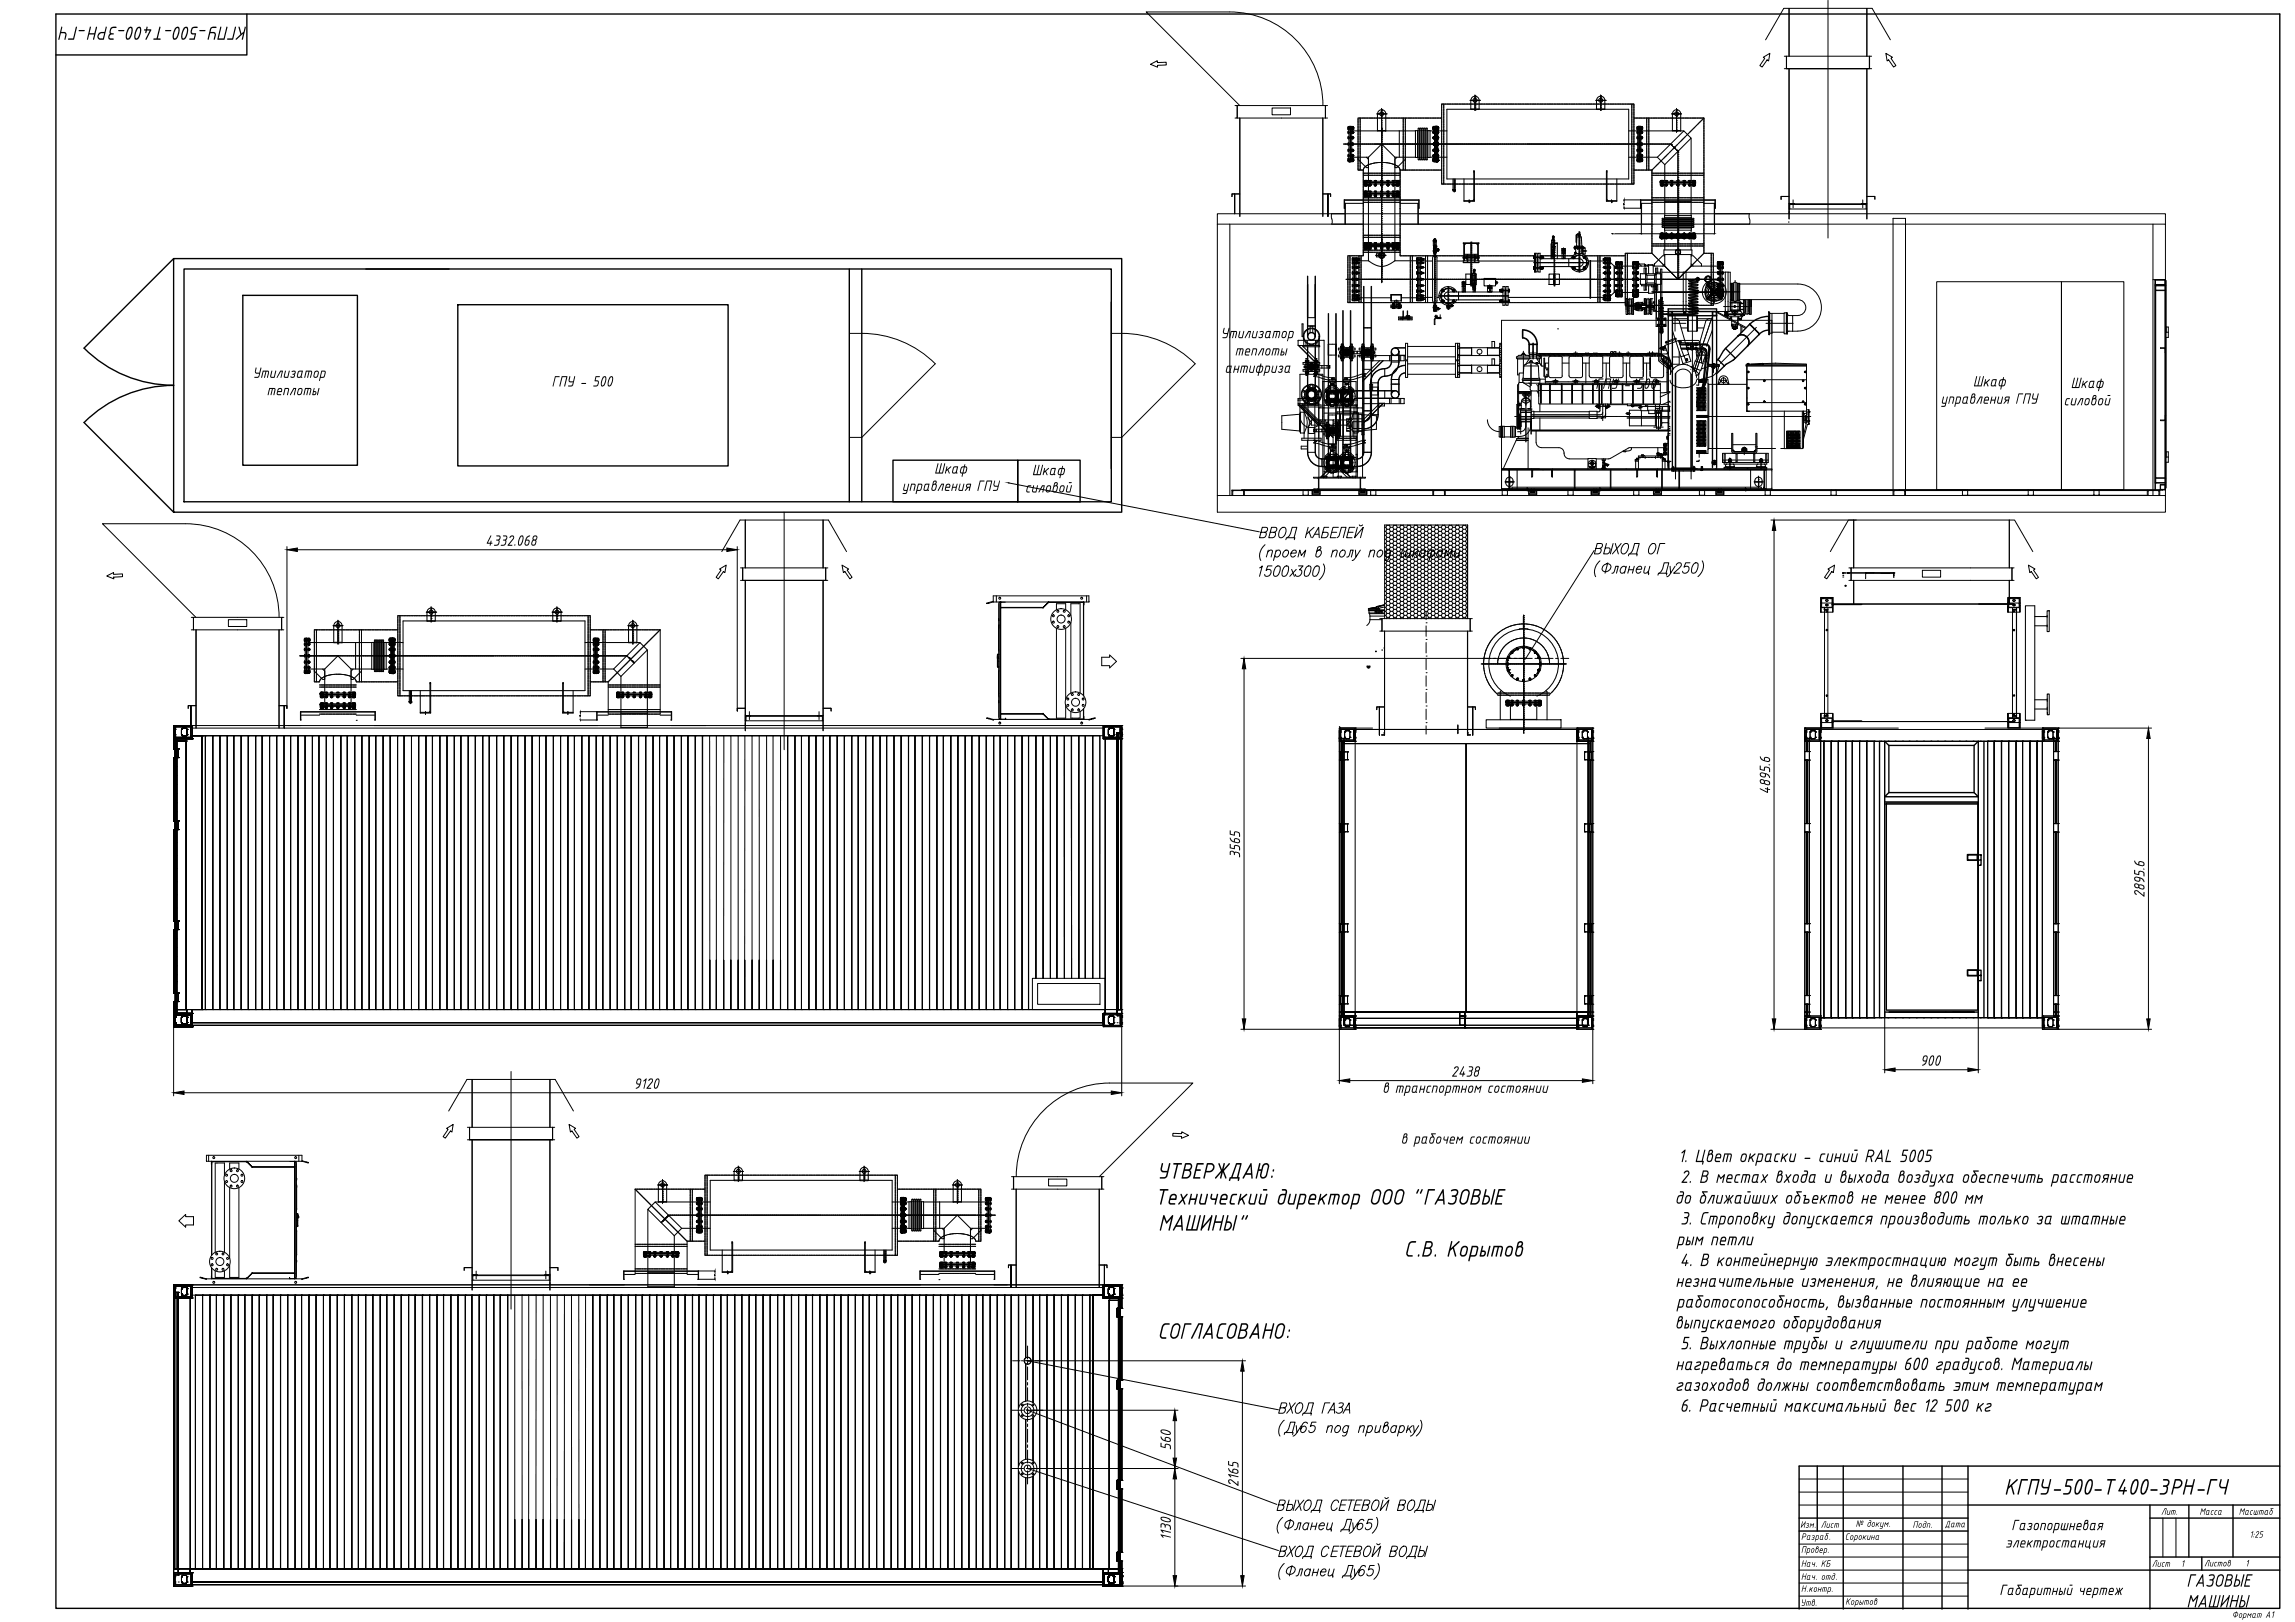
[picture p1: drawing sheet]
<svg xmlns="http://www.w3.org/2000/svg" width="841mm" height="594mm" viewBox="0 0 841 594" stroke-linecap="round" stroke-linejoin="round" font-family="sans-serif">
<!-- layer: 0 -->
<g fill="none" stroke="#000" stroke-width=".37">
<path d="M446.1 82.1h347.4v99.4h-347.4M446.1 82.1v-3.8h347.4v3.8M446.1 82.1v105.5h347.4v-6.1M450.7 82.1v99.4M563.5 94.8v2.8M598.7 95.8h.4M599.3 95.8h.4M608.4 86.7h13v.4h-13zM630 95.8h.5M630.6 95.8h.5M789 82.1v99.4M479.1 101.1v22.1"/>
<path d="M479.1 119.4h2.9M479.1 116.3h2.9M479.3 101.1v22.1M480.1 119.5h1v2.3h-1zM481.9 101.1v22.1M482 101.1v22.1M486.7 114.9v54.6M486.9 114.9v54.6M489.5 114.9v54.6M489.7 114.9v54.6M492.1 113.8v55.7M492.2 113.8v55.7"/>
<path d="M494.8 113.8v55.7M495 113.8v55.7M499.7 104.9v60.8M499.8 104.9v60.8a2.46 2.46 0 0 1-2.5 2.5h-3.8M502.5 104.9v60.8a5.1 5.1 0 0 1-5.2 5.1h-3.8M502.6 104.9v60.8M512.5 116.1h5v.4h-5zM512.5 116.8h5v.4h-5zM513.3 116.5l.2 .1M513.4 116.1v.4M513.4 116.8v.4M513.5 116.6h3"/>
<path d="M513.5 116.6h.1M513.5 116.6l-.2 .2M513.9 116.1v.4M513.9 116.8v.4M514.1 116.4h1.7M514.1 113.9v3.3M514.3 113.9v2.5M515.3 115.8h.2M515.3 115.8h1.1M515.3 116.5l.4 .1M515.3 115.8v.7M515.4 116.6h.1"/>
<path d="M515.5 115.8h.6M515.5 115.8v.7h-.2M515.6 116.6h-.1M515.7 113.9v2.5M515.7 116.5l.3 .1M515.7 116.5l-.1 .1M515.8 113.9l-.1 2.6M515.9 116.1v1.1M516 115.7v.1M516.1 116.1v.4M516.1 116.8v.4M516.1 115.8h.5"/>
<path d="M516.1 116.5h.3M516.1 116.5l-.2 .1M516.1 115.8v.7M516.3 115.8h.1M516.3 115.8h-.7v.8M516.3 115.8v.8M516.4 115.8h.2M516.4 115.8v.7M516.4 116.5l.1 .1M516.5 116.6l.1 .6M516.5 116.6h.1M516.6 116.5l-.1 .1"/>
<path d="M516.6 116.5l-.2 .1M516.6 115.8v.7M525.9 115.7l.2 .3M525.9 115.9h.2M526.1 115.4v.8l-.5 .8 .1 1.9 .1-1.9 .5-.8-.2-.2M526.5 116h.1M526.5 115.4v.7h-.2M526.6 116.6h.3M526.6 115.6v.4M526.6 116v.7h1.2M526.7 116.3v.4M526.9 116.3h.5"/>
<path d="M526.9 116.6h.5M526.9 116.3v.3M527.4 116.3h.4M527.4 116.6h.4M527.4 116.3v.3M527.7 116.3v.4M527.8 116.3h-1.2h.3M527.8 116.3h.1M527.8 116.7h.1M527.8 115.3v1.4M551.6 106.9v2.9M598.7 108.8h.4"/>
<path d="M599.3 108.8h.4M630 108.8h.5M630.6 108.8h.5M709.7 103.2h45.7v76.2h-45.7zM755.4 103.2h22.9v76.2h-22.9zM789 102.4h4.5M789.7 104.2h3.8M789.7 102.4v77M789.8 104.5h3.9M789.9 104.7l.1-.2v72.4l-.1-.2M789.9 106.2l.1 .2h3.5l.2-.2M789.9 104.2h3.5"/>
<path d="M789.9 102.6h3.5M789.9 102.4v77M789.9 102.4l-.2 .2M790 106.2v.1M790 104.7h3.5M790 106.3h3.5M793.3 102.4l.2 .2M793.4 102.4l.1 76.9M793.5 106.2v.1M793.5 119.8h1.1v3.8h-1.1M793.7 102.6v17zM793.7 119.6v45.8v-45.8"/>
<path d="M793.7 104.7l-.2-.2v72.4l.2-.2M793.8 119.8v1.9M475.8 126.5l7.5 7.6M476 126.5l7.3 7.4M477.1 126.5l6.2 6.2M477.5 126.6h6.1v.4h-6.1zM477.5 132.8h6.1v.6h-6.1zM477.5 135.3h6.1v.6h-6.1zM477.8 122.8h-.3v-4.2h-.4v4.6h.7v3.4M478.2 134.1v.5M478.3 133.5h4.6v1.7h-4.6zM478.4 136.2h.2"/>
<path d="M478.4 136.2h.3M478.4 136.6h.3M478.4 136.6h.2M478.4 132.6h.3M478.4 132.6h.2M478.4 132.1h.2M478.4 132.1h.3M478.4 132.1l.1 .7M478.4 136.2h.4M478.4 136.2h.1M478.4 136.6h.1M478.4 136.6h.4"/>
<path d="M478.4 132.6h.1M478.4 132.6h.4M478.4 132.1h.4M478.4 132.1h.1M478.5 136.1l4.3 .1M478.5 136.6h.9M478.5 135.9l-.1 .7M478.5 132.6h.1M478.5 136.2h.5M478.5 132.1h.5M478.5 136.6h.2M478.5 132.1v.5"/>
<path d="M478.5 133.4v.1M478.5 134.1v.5M478.5 135.2v.1M478.5 136.2v.4M478.5 132.6h.2M478.5 132.1h.9M478.5 132.1h.1M478.6 136.2h.8M478.6 132.1h.5M478.6 124.6v1.9M478.6 132.6h.4M478.6 136.1h.6"/>
<path d="M478.6 136.6h.4M478.6 136.1l-.2 .1M478.6 136.6v.1M478.6 132.6h.1M478.7 135.9l.1 .2M478.7 136.2h.7M478.7 132.1h.7M478.7 136.6h.2M478.7 132.1v.5M478.7 136.2v.4M478.7 132.6h.2M478.8 132.6l-.1 .2"/>
<path d="M478.8 136.2h.6M478.8 136.6h.5M478.8 132.6h.6M478.8 132.1h.5M478.8 132.1v.5M478.8 136.2v.4M478.9 134.1v.5M478.9 133.4l.1 .5M479 136.2h.4M479 136.6h.4M479 132.6h.4M479 132.1h.4"/>
<path d="M479 136.6h-.2M479 132.1v.5M479 136.2v.4M479 133.9v.9M479 134.8h3.1l.2 .5M479 134.5h3.1M479 134.3h3.1M479 134.8l-.1 .5M479.1 135.9v.7h.3M479.1 132.6h.3M479.1 132.1h.3M479.1 124.6v1.9"/>
<path d="M479.1 132.1v.7M479.1 127v21.3M479.1 136.6h.1M479.2 136.1h.1M479.2 132.6h.1M479.2 131.3h-.6v6.1h.6M479.2 136.6v.1M479.3 132.1h-.7M479.3 127v21.3M479.3 136.1h-.1M479.3 136.6h.1M479.3 132.1h.1"/>
<path d="M479.3 132.1v.7M479.3 135.9v.7M479.3 136.1h.1M479.4 136.6h.1M479.4 132.6h.1M479.4 132.1h.1M479.4 132.1v.5M479.4 136.1v.5M479.4 132.6h-.1M479.4 136.6h-.5M479.4 132.6h-.6M479.5 132.6v.8"/>
<path d="M479.5 135.3v.8M479.7 134.4l.5-.5h7.1v.9h-7.1zM479.8 134.1v.5M480 135.1h.1M480 133.7h.1M480 134h.1M480 135h1.2M480 133.7h1.2M480 133.7v.3M480 134.7v.4M480.1 134.5l.3 .3M480.2 134.1v.5"/>
<path d="M480.2 134.1l.4-.2 .4 .2M480.2 134.6l.4 .2 .4-.2M480.2 134.1h-2.3v.5h2.3M480.4 134.2h.3v.3h-.3zM480.4 133.9l-.3 .4M480.6 133.7h.1M480.6 135v.1M480.7 133.9l.4 .4M481 134.1v.5M481 134.1h2.3v.5h-2.3M481.1 134.5l-.4 .3M481.1 133.7h.1"/>
<path d="M481.1 135v.1M481.2 135.1h.1M481.2 133.7h.1M481.2 134h.1M481.2 133.7v.3M481.2 134.1h.1M481.2 134.6v.5M481.4 134.1v.5M481.7 135.3l.1 1.3M481.8 136.6h.3M481.8 136.6h.1M481.8 132.1h.1"/>
<path d="M481.8 132.1h.8M481.8 132.1l-.1 1.3M481.8 136.2h.1M481.8 136.2h.4M481.8 132.1h.4M481.8 132.6h.1M481.8 132.1v.7M481.8 136.6h1M481.8 135.9v.7M481.9 136.2h.4M481.9 132.1h.4M481.9 132.1h.7"/>
<path d="M481.9 136.6h.1M481.9 132.1h.9M481.9 132.6h.1M481.9 132.1h-.1M481.9 136.6h.6M481.9 136.2h.9M481.9 136.2h.6M481.9 132.1h.6M481.9 132.6h.6M481.9 132.6h.2M481.9 127v21.3M482 131.4v6"/>
<path d="M482 136.7h.6M482 131.4h.6M482 137.4h.6M482 137.4h.1M482 132.6h.1M482 131.3v.1M482 127v21.3M482.1 124.6v1.9M482.1 136.6h.2M482.1 132.6h.2M482.1 134.1v.5M482.2 136.2v.4h-.4"/>
<path d="M482.2 136.2h.6M482.2 132.1h.5M482.2 132.1v.5h-.4M482.3 134.1v.5M482.3 133.4l-.2 .5h-3.1M482.3 136.6h.5M482.3 136.2h.5M482.3 132.1h.5M482.3 132.6h.5M482.3 132.6h.3M482.3 136.6h-.1M482.3 132.1v.5"/>
<path d="M482.3 136.2v.4M482.4 132.6l.1 .2M482.5 136.6h.3M482.5 136.2h.3M482.5 132.1h.3M482.5 132.6h.3M482.5 132.1v.5M482.5 136.2v.4M482.5 135.9l-.1 .2M482.5 131.3l.1 .1M482.6 131.4v6M482.6 137.4h-.1"/>
<path d="M482.6 135.9v.7h.2M482.6 132.1h.2M482.6 132.6h.2M482.6 124.6v1.9M482.6 132.1v.7M482.6 136.1l-.8 .1M482.7 136.6h.1M482.7 132.1h.1M482.7 136.6h-.3M482.7 132.1v.7M482.7 133.4v.1M482.7 134.1v.5"/>
<path d="M482.7 135.2v.1M482.7 135.9v.7M482.8 132.6h-.4M482.8 132.1v.5M482.8 136.2v.4M482.8 132.6h-4.3M483 134.1v.5M483.3 126.5h-7.6v-1.9h9.5v50.2M483.4 123.2l-.1 56.2M484.4 133.9v.9M484.8 139.8h12.2v35M486.3 133.9v.9"/>
<path d="M486.7 130.1h3M486.7 126.1h3M486.9 139.5h2.6M487 139.1l-5.5-1.2 .3-.5 .7-.1-1-.5 1.4 .3a13.3 13.3 0 0 0 6.2 1.3v.7M487.2 133.9v.9M487.3 140l.3 .2v2.7M488 139.1v-.6h.4v.6M488.1 138.5v.6M488.3 138.5v.6M488.6 138.4v.7M489.1 140l-.2 .2-.1 2.7M489.5 139.2l-2.6-.1 .1 .9h2.5"/>
<path d="M490.5 127.5h6.1v.7h-6.1zM490.5 130.1h6.1v.6h-6.1zM491.1 128.9v.4M491.2 128.2h4.6v1.8h-4.6zM491.3 126.9h1.1M491.3 126.9h.4M491.3 127.3h.4M491.3 127.3l.4 .1M491.3 130.9h1.1M491.3 130.9h.4M491.3 126.9v.4M491.3 130.9v.4"/>
<path d="M491.4 127.3h.1M491.4 127.3h.3M491.4 126.9h.3M491.4 126.9h.1M491.4 130.9h.3M491.4 130.9h.6M491.4 131.3h.1M491.4 131.3h.3M491.4 130.9l4.2-.1-.1 .6 .2-.1M491.4 131.4h.9M491.4 126.8h.1M491.4 127.3v.1"/>
<path d="M491.4 130.7v.6M491.4 127.4h.9M491.4 126.8h.9M491.4 131.4h.1M491.4 126.9h.6M491.4 126.9v.6M491.4 128.2h.1M491.4 128.9v.4M491.4 130v.1M491.4 131.3l.4 .1M491.4 130.8v.1M491.5 130.8l.1 .6-.3-.1"/>
<path d="M491.5 126.1v6M491.5 132.1h.7M491.5 126.1h.7M491.5 132.1h.1M491.6 126.8l-.2 .5M491.6 128.2h.1M491.6 130v.1M491.6 126l-.1 .1M491.6 127.5h3.8M491.6 130.7l.1 .1M491.7 126.9h.5M491.7 130.9v.4h-.4"/>
<path d="M491.7 130.9h.5M491.7 126.9v.4M491.7 127.3l.2 .1M491.7 127.3h.6M491.7 126.9h.6M491.7 131.3h.6M491.7 130.9h.6M491.7 130.9v.4M491.9 128.9v.4M491.9 128.2l.1 .4M492 126.9v.4h.3M492 126.9h.3"/>
<path d="M492 130.9h.3M492 130.9v.4h.3M492 128.6v1M492 129h3M492 128.6h10.7M492 129.6h3M492 129.2h3M492 129.6l-.1 .4M492 127.3h.4M492 131.3h.4M492 131.3l-.2 .1M492.1 127.4h.1"/>
<path d="M492.1 130.9h.1M492.1 130.9h.2M492.1 131.4h.1M492.1 126l.1 .1M492.2 126.1v6M492.2 132.1h-.1M492.2 127.3l-.4 .1M492.2 131.3l-.2 .1M492.3 127.3h.1M492.3 126.9h.1M492.3 130.9h.1M492.3 131.3h.1"/>
<path d="M492.3 139.5h2.5M492.3 130.7v.6M492.3 139.5v.5h2.5M492.3 126.8h.1M492.3 131.4h.1M492.3 126.9v.6M492.4 127.4v.8M492.4 130.1v.7M492.7 139.1v-.7h.9a13.2 13.2 0 0 0 5.2-1.3l1.5-.3-1.1 .5 .7 .1 .4 .5-5.6 1.2M492.7 140l.2 .2v2.7M492.7 128.9v.4M493 129.8h.1"/>
<path d="M493 129.4h.1M493 128.4h.1M493 129.8h1.1M493 128.4l1.1 .1v.3M493 128.4l-.1 .5M493 129.4v.4M493.1 129.2l.3 .4M493.1 128.4v.1M493.1 129.8h.1M493.1 128.9l.4-.3 .4 .3M493.1 129.3l.4 .3 .4-.3M493.1 128.9v.4"/>
<path d="M493.1 128.7l-.4 .4 .4 .5h8.5l.4-.5-.4-.4M493.1 138.4v.7M493.1 128.9h-2.2v.4h2.2M493.3 139.1v-.6h.5v.6M493.4 128.9l.4 .1-.2 .3-.3-.1zM493.4 128.6l-.3 .4M493.4 138.5v.6M493.5 128.4v.1M493.5 129.8h.1M493.6 138.5v.6M493.7 128.6l.3 .4M493.9 128.9v.4"/>
<path d="M493.9 128.9h2.3v.4h-2.3M494 129.2l-.3 .4M494 128.4v.1M494 129.8h.1M494.1 128.7l.1 .2M494.1 129.4h.1M494.1 129.4v.4h-1.1M494.2 129.3l-.1 .1M494.4 128.7v.9M494.4 140l-.2 .2v2.7M494.5 128.7v.9M494.7 127.4v.8"/>
<path d="M494.7 130.1v.7M494.7 127.3l.6 .1M494.7 126.9h.4M494.7 127.3h.1M494.7 126.9h.6M494.7 130.9h.6M494.7 130.9h.4M494.7 131.3h.1M494.7 131.3h.4M494.7 127.3h.7M494.7 126.9h.7M494.7 130.9h.7"/>
<path d="M494.7 131.3h.2M494.7 126.9v.4M494.7 130.9v.4M494.7 126.8h1M494.7 127.3l.1 .1M494.7 130.9h.3M494.7 131.4h.1M494.8 127.4h.9M494.8 131.4h.8M494.8 139.1l-2.5 .1M494.8 127.3l.2 .1M494.8 131.3l.4 .1"/>
<path d="M494.9 131.3h.5M494.9 132.1h.6M494.9 126.1h.6M494.9 126.1v6M494.9 132.1h.1M495 127.4h.1M495 131.4h-.1M495 126l-.1 .1M495 126.9h.7M495 130.9h.7M495 126.9v.6M495 130.7v.6"/>
<path d="M495 129.6l.2 .4M495.1 126.9h.5M495.1 130.9h.5M495.2 128.2l-.2 1.4M495.2 128.9v.4M495.3 127.3h.4M495.3 126.9h.4M495.3 130.9h.4M495.3 131.3h.4M495.3 127.3l-.1 .1M495.3 126.9v.4M495.3 130.9v.4"/>
<path d="M495.3 131.3l-.2 .1M495.4 126.9h.3M495.4 127.3h.3M495.4 130.9h.3M495.4 131.3h.3M495.4 126.9v.4M495.4 130.9v.4M495.4 128.7v.9M495.4 130.7l-.1 .1M495.5 126.8v.6M495.5 126v.1M495.5 126.1v6"/>
<path d="M495.5 132.1h.1M495.6 127.3h.1M495.6 126.9h.1M495.6 130.9h.1M495.6 131.3h.1M495.6 127.3l-.2 .1M495.6 126.9v.4M495.6 128.2h.1M495.6 128.9v.4M495.6 130v.1M495.6 130.9v.4M495.6 131.3l-.2 .1"/>
<path d="M495.7 130.7v.6M495.7 126.9v.6M495.7 127.3l-.1 .1M495.7 131.4h-.1M495.9 128.9v.4M496 128.9v.4M497.3 128.7v.9M498.1 127.5h6.1v.7h-6.1zM498.1 130.1h6.1v.6h-6.1zM498.7 128.9v.4M498.9 128.2h4.5v1.8h-4.5zM498.9 126.9h.4"/>
<path d="M498.9 126.9h.3M498.9 127.3h.9M498.9 127.3h.4M498.9 131.3h.3M498.9 131.3h.9M498.9 130.9h.9M498.9 126.9v.4M498.9 130.9v.4M499 126.9h.1M499 126.9h.4M499 127.3h.4M499 127.3h.1"/>
<path d="M499 131.3h.4M499 131.3h.1M499 130.9h.1M499 130.9h.4v.4M499 126.9v.6M499 126.8h1M499 127.3l.1 .1M499 131.4h.1M499 127.4h.9M499 130.7v.6M499 130.8h4.3M499.1 127.3h.5"/>
<path d="M499.1 131.3h.5M499.1 128.2h.1M499.1 128.9v.4M499.1 130v.1M499.1 131.4h.8M499.1 130.8l-.1 .1M499.2 131.3h.8M499.2 126.1h.6M499.2 126.1v6M499.2 126.8h.1M499.2 130.8v.1M499.2 132.1h.1"/>
<path d="M499.2 126.8v.6M499.2 128.2h.1M499.2 130v.1M499.2 130.9l-.1 .5M499.2 126v.1M499.2 130.7l.6 .2M499.2 127.5h3.8M499.2 130.9h-.1M499.2 128.7v.9M499.3 126.9h.5M499.3 127.3h.5M499.3 126.9v.4"/>
<path d="M499.3 130.2v44.6M499.3 126.8l-.2 .1M499.4 127.3h.5M499.4 131.3h.5M499.4 126.9v.4M499.4 126.8l.2 .1M499.5 128.9v.4M499.5 126.8l.4 .1M499.5 128.2l.1 1.4M499.5 130.9h-.6M499.6 126.9h.4M499.6 127.3h.4"/>
<path d="M499.6 131.3h.4M499.6 126.9v.4M499.6 129h3.1M499.6 129.6h3.1M499.6 129.2h3.1M499.6 129.6l-.1 .4M499.7 126.9h.3M499.7 120.1h2.9M499.7 135.3h2.9M499.7 130.9h.2M499.7 131.4h.1M499.7 126l.1 .1"/>
<path d="M499.8 126.1v6M499.8 126.8h-.6M499.8 130.8l-.1 .1M499.8 132.1h-.1M499.8 126.9h.2M499.8 131.3h.2M499.9 126.9h.1M499.9 127.3h.1M499.9 130.9h-.3v.4M499.9 131.3h.1M499.9 130.8l.1 .1M499.9 130.7l.1 .6"/>
<path d="M500 126.9l-.1 .6M500 127.3l-.1 .1M500 131.4h-.1M500 126.9v1.3M500 130.1v1.2M500.1 128.7v.9M500.3 128.7v.9M500.5 129.3h.1M500.6 129.8h.1M500.6 129.4h.1M500.6 128.4h.1M500.6 129.8h1.1"/>
<path d="M500.6 128.4l1.1 .1v.2M500.6 128.4v.4M500.6 129.4v.4M500.7 129.2l.3 .4M500.7 128.4v.1M500.7 129.8h.1M500.8 129.3l.3 .3 .5-.3M500.8 128.9v.4M500.8 128.9l.3-.3 .5 .3M500.8 128.9h-2.4v.4h2.4M501 128.9l.4 .1-.1 .3-.4-.1zM501 128.6l-.3 .4"/>
<path d="M501.1 128.4v.1M501.1 129.8h.1M501.3 128.6l.3 .4M501.6 128.9v.4M501.6 128.9h2.3v.4h-2.3M501.6 129.2l-.3 .4M501.6 128.4v.1M501.6 129.8h.1M501.7 129.4v.4h-1.1M501.8 129.3l-.1 .1M501.9 128.9v.4M502.2 127.4v.8"/>
<path d="M502.2 130.1v.7M502.3 126.9h.4v.6M502.3 127.3h1M502.3 127.3h.7M502.3 126.9h.7M502.3 127.3h.2M502.3 127.3h.5M502.3 126.9h.2M502.3 126.9h.5M502.3 131.3h.7M502.3 131.3h.4M502.3 130.9h.4"/>
<path d="M502.3 131.3h.5M502.3 131.3h.2M502.3 130.9h.6M502.3 130.9h.5v.4M502.3 126.9v.4M502.3 130.9v.4M502.4 126.8h.1M502.4 131.4h.1M502.4 130.9h.1M502.4 127.4h.9M502.4 126.8h.9M502.5 127.3h.4"/>
<path d="M502.5 126.9h.4M502.5 131.3h.4M502.5 126.1h.6M502.5 126.1l.1 6M502.5 126.8h.1M502.5 130.8l.1 .1M502.6 127.4h.1M502.6 126.8h.1M502.6 130.9h.1M502.6 131.4h-.1M502.6 126l-.1 .1M502.7 131.3h.6"/>
<path d="M502.7 128.6v1M502.7 130.7v.6M502.7 129.6l.1 .4M502.8 127.3h.5M502.8 131.3h.5M502.8 126.8h.3M502.8 126.9v.4M502.8 130.9h.5M502.8 128.9v.4M502.8 128.2l-.1 .4M502.9 126.9v.4M502.9 130.9v.4"/>
<path d="M502.9 126.8l-.1 .1M503 127.3h.3M503 126.9h.3M503 131.3h.3M503 130.9h.3M503 126.8l.3 .1M503 130.7l-.7 .2M503.1 130.9h.2M503.1 126.8v.6M503.1 130.9l.1 .5M503.1 126v.1M503.1 126.1v6"/>
<path d="M503.2 126.9h.1M503.2 126.8h-.1M503.2 130.8l-.1 .1M503.3 127.3h.1M503.3 126.9h.1M503.3 131.3h.1M503.3 130.9h.1M503.3 126.9v.4M503.3 128.2h.1M503.3 128.9v.4M503.3 130v.1M503.3 130.9v.4"/>
<path d="M503.3 126.8h.1M503.3 130.7v.6M503.3 131.4h.1M503.3 131.4h-.9M503.3 126.9v.6M503.3 127.3v.1M503.6 128.9v.4M505.5 132.1l-6.2 6.3M506.7 132.1l-7.4 7.4M506.9 132.1l-7.6 7.6M507.4 137.9a2.38 2.38 0 0 0-2.3 2.3M507.4 135a5.2 5.2 0 0 0-5.2 5.2"/>
<path d="M507.4 135v2.9M509.2 130.2v1.9M509.8 130.2v1.9M509.8 132.6a2.38 2.38 0 0 1-2.4 2.4M509.8 139h2.9M509.8 132.6h2.9M509.8 128.8v3.8M509.8 139v5.5M509.9 128.8v3.8a2.73 2.73 0 0 1-3.3 2.6 5.1 5.1 0 0 0-4.3 5v11.7a2.46 2.46 0 0 1-2.5 2.5M511.3 127.5h3.8M511.3 127.4h3.8M511.3 130.1h3.8"/>
<path d="M512.6 128.8a10.3 10.3 0 0 1-.7 6.4 5.6 5.6 0 0 1-5.1 2.6 2.43 2.43 0 0 0-1.8 2.4v11.7a5.1 5.1 0 0 1-5.2 5.1M512.7 132.6a5.2 5.2 0 0 1-5.3 5.3M512.7 128.8v3.8M512.7 139v5.5M512.7 130.2v1.9M513.3 130.2v1.9M514.6 130.2v1.9h-15.4M515.1 136.7a2.31 2.31 0 0 0-2.4 2.3M515.1 133.7a5.2 5.2 0 0 0-5.3 5.3M515.1 136.5a2.53 2.53 0 0 0-2.5 2.5v5.5M515.1 133.9a5.2 5.2 0 0 0-5.2 5.1v5.5M515.1 132.1h.7v6.1h-.7z"/>
<path d="M515.1 130.2h-17.7v44.6M515.1 125.7h.7v6.1h-.7zM515.8 137.1h17.6M515.8 126.9h17.6M515.8 130.7h17.6M515.8 133.3h17.6M533.4 132.1h1.5v6.1h-1.5zM533.4 125.7h1.5v6.1h-1.5zM534.1 125.7v6.1M534.1 132.1v6.1M534.1 134.1h.8M534.1 130.6l.1 .1"/>
<path d="M534.1 127.7h.8M534.1 129.9h.8M534.1 137l.1 .1M534.1 136.3h.8M534.2 127.4l5.1 .1M534.2 130.8h.7M534.2 136.6h.7M534.2 126.8h.7M534.2 133.8l5.1 .1M534.2 125.7v6.1M534.2 132.1v6.1M534.2 126.9l-.1 .1"/>
<path d="M534.2 130.2h.7M534.2 133.3l-.1 .1M534.2 133.2h.7M534.2 137.2h.7M534.9 130.2h14.6M534.9 127.4h14.6M534.9 133.7h14.6M534.9 130.1h4.4M534.9 136.7h14.6M534.9 136.5h4.4M539.3 127.4v2.8M539.3 133.7v3"/>
<path d="M545.1 127.5h4.4M545.1 127.4v2.8M545.1 133.7v3M545.1 130.1h4.4M545.1 133.9h4.4M545.1 136.5h4.4M546.7 127.4v-2.3h1v2.3M546.7 133.7v-2.2h1v2.2M549.5 134.1h.7M549.5 127.7h.7M549.5 129.9h.7M549.5 136.3h.7"/>
<path d="M549.6 131.5h.6M549.6 130.9h.6M549.6 134.9h.6M549.6 126.9v3.8M549.6 133.3v3.8M549.6 129.1h.6M549.6 128.5h.6M549.6 126.7h.6M549.6 126.1h.6M549.6 135.5h.6M549.6 133.1h.6M549.6 132.5h.6"/>
<path d="M549.6 137.9h.6M549.6 137.3h.6M550.2 132.1h-.6v6.1h.6M550.2 125.7h-.6v6.1h.6M793.5 129.2l.2 .1M793.5 121.7h1.1M793.7 127.4h-1.9l1.4 .2 .3 .2M793.7 121.8h.1M475.7 147.8h7.6M475.7 146.5h7.6M475.8 147.8l7.5 7.6M475.8 148.4l7.5 7.6"/>
<path d="M476 147.8l7.3 7.4M476 148.4l7.3 7.4M476.2 151.7v6.1M476.2 151.7l-6.5 .6v4.9l6.5 .6M476.2 157.8l.4 .8M476.6 151h1.3a6.9 6.9 0 0 1 0 7.6M476.6 151v7.6M476.6 158.6h1.3M476.6 151l-.4 .7M477.1 148.3h7v.8h-7zM477.1 147.8l6.2 6.2M477.1 148.4l6.2 6.3"/>
<path d="M477.5 145.4h.5v.5h-.5zM477.5 143.1h.5v.5h-.5zM477.9 149.1v11.4M478 146.5v1.9M478.5 146.5v1.9M478.6 145.9v1.9M479.1 145.9v1.9M479.1 142.2h2.9M479.2 141.4h.5v.5h-.5zM479.2 147.1h.5v.4h-.5zM479.3 153l.1 .2M479.3 148.3v4.7"/>
<path d="M479.3 156.6v4.7M479.3 153l1.3 1.8-1.3 1.8M479.4 153.2a3.3 3.3 0 0 1-.1 3.4M479.4 153.1v.1M479.6 156.6a4.2 4.2 0 0 1-3.2-4.1v-15.4h8.4v37.7M479.6 156.6h2M479.6 156.6v2.2h2v-2.2M480.1 140.8h1v2.3h-1zM480.6 153.8h3.1v1.9h-3.1zM481.5 147.1h.5v.4h-.5zM481.5 141.4h.5v.5h-.5zM481.8 148.3v13"/>
<path d="M482 157.2v.9M482.5 157.2v.9M482.6 145.9v2.5M483.2 143.1h.5v.5h-.5zM483.2 145.4h.5v.5h-.5zM483.2 146.5v1.9M483.2 149.1v11.4M483.3 145.9h-7.6v2.5h7.6M483.3 149.4h16M483.7 155.5l.2 .2M483.7 154l.2-.2h1.5l.2 .2M483.9 155.7l4.6 4.6"/>
<path d="M484.1 155.7l4.4 4.5M484.4 157.2v.9M484.8 152.5a4.2 4.2 0 0 1-3.2 4.1M485.2 151.3h12.2M485.2 148.4h12.2M485.2 146.5h12.2M485.3 155.7l3.2 3.3M485.6 155.5l-1.7 .2M485.6 154.5h-2.4v.5h2.4M485.8 157.4v.5M485.9 156.8h4.6v1.8h-4.6zM486 159.5h1"/>
<path d="M486 159.5h.3M486 159.9h.3M486 159.9h.2M486 155.9h.3M486 155.9h.2M486 155.5h1M486 155.5h.3M486 155.5v.4M486 159.5v.4M486 159.5h.5M486 159.5h.6M486 159.9h.1"/>
<path d="M486 159.9h.5M486 155.9h.5M486 155.5h.5M486 155.9h.1M486 155.5h.1M486 159.4h4.4M486 155.4h1M486.1 155.9h4.2M486.1 159.3v.6M486.1 155.5h.5M486.1 146l-.1 .3a.8 .8 0 0 0-.3 1.3l.9 .8 1.2 .3M486.1 159.9h.3"/>
<path d="M486.1 155.9l.2 .2M486.1 146.4l.5-.1 .4 .3-.1 .5-.4 .2-.5-.3zM486.1 155.5v.6M486.1 156.7v.1M486.1 157.4v.5M486.1 158.6h.1M486.1 159.4h.1M486.1 155.4h.1M486.2 159.4h.1M486.2 146.5v1.9M486.2 154.7v6M486.2 159.9v.1"/>
<path d="M486.2 154.6v.1M486.3 146.4l.6 .2a.44 .44 0 0 1-.1 .6 .44 .44 0 0 1-.6-.1 .44 .44 0 0 1 .1-.7zM486.3 146.6h.4v.4h-.4zM486.3 143.2h.4v.5h-.4zM486.3 159.3l.1 .1M486.3 143.2h.4v.5l-.4-.1zM486.3 159.5h.7M486.3 155.5h.7M486.3 143.2h.4v.4h-.4zM486.3 159.9h.3M486.3 155.5v.4M486.3 159.5v.4"/>
<path d="M486.3 155.9h.2M486.3 142.9l.6 .1 .1 .5-.3 .4-.5-.1-.2-.5zM486.5 159.5h.5M486.5 159.9h.4M486.5 155.9h.5M486.5 155.5h.4M486.5 155.5v.4M486.5 159.5v.4M486.5 156.8v1.8M486.5 157.4v.5M486.6 159.5h.4M486.6 159.9h.4"/>
<path d="M486.6 155.5v.4h.4M486.6 155.5h.4M486.6 159.5v.4M486.7 157.8h3M486.7 157.5h3M486.7 159.9h.3M486.7 155.9h.3M486.7 155.9h-.2M486.7 143.7v.1a.45 .45 0 0 1-.6-.2 .45 .45 0 0 1 .4-.6 .45 .45 0 0 1 .4 .6l-.1 .2M486.7 141.3h3M486.7 152h3M486.7 147.4h3"/>
<path d="M486.8 159.4h.1M486.8 155.9h.1M486.8 154.6l-.6 .1M486.8 159.9v.1M486.9 159.4h-.1M486.9 159.9h.1M486.9 155.5h.1M486.9 155.5v.6M486.9 157.2v.9M486.9 159.3v.6M486.9 159.4h.1M487 159.4h.1"/>
<path d="M487 155.4h.1M487 155.5v.4M487 159.5l-.1 .5-.9-.1M487 159.9h-.5M487 155.9h-.3M487.1 156v.7M487.1 158.6v.8M487.4 157.4v.5M487.6 157.4h.1M487.6 141.5a2.19 2.19 0 0 0-2.1 1.8l.6 .9M487.6 147.3v1.4h1.2v-1.4M487.6 157h.1"/>
<path d="M487.6 158.3h.1M487.6 157v.4M487.6 158v.3M487.6 157h1.2v.4M487.6 158.3h1.2M487.6 140.7l.6 .2M487.7 157.8l.4 .4M487.7 158.3h.1M487.7 148.9h.1M487.7 148.7v.2M487.7 157h.1M487.8 148.9h.9"/>
<path d="M487.8 148.7h.1M487.8 157.4h-2.3v.5h2.3M487.8 146.6v-.7h.8v.7M488.1 157.2l-.4 .3M488.1 157.5l.3 .1-.1 .3-.3-.2zM488.2 158.3h.1M488.2 140.5l.5 .2M488.2 140.4l-.6 .3M488.2 157h.1M488.2 140.9h.1M488.2 140.4l.6 .3M488.2 140.4h.1"/>
<path d="M488.2 140.5l-.5 .2 .5 .2M488.4 157.2l.3 .3M488.5 154l.2-.2h1.5l.2 .2M488.5 155.5l.2 .2M488.5 154.5h2.5v.5h-2.5M488.6 143.6v.7h-.8v-.6M488.6 148.7h.1M488.6 157.2l.5 .5-.5 .4M488.6 157.9h2.3M488.6 157.4h2.3M488.7 157.8l-.3 .4M488.7 158.3h.1"/>
<path d="M488.7 140.7h.1M488.7 148.7v.2M488.7 157h.1M488.7 140.7l-.5 .2M488.7 148.9h.1M488.8 158.3h.1M488.8 140.7h.1M488.8 158v.3M488.8 141.5a2.12 2.12 0 0 1 2.1 1.8l-.6 .9M489 157.4v.5M489.3 156v.7M489.3 158.6v.8"/>
<path d="M489.4 159.5h1M489.4 159.5h.1M489.4 159.9h.6M489.4 159.9h.1M489.4 159.5h.4M489.4 155.5h.1M489.4 155.5h.8M489.4 155.9h.1M489.4 155.9h.6M489.4 155.5h.4M489.4 155.5v.4M489.4 159.5v.4"/>
<path d="M489.4 159.9h1M489.4 155.4h1M489.4 159.4h.2M489.5 159.5h.5M489.5 155.5h.5M489.5 143.1l.5-.2 .4 .3-.1 .6-.5 .1-.4-.3zM489.5 159.9h.2M489.5 155.9h.1M489.5 159.9h.9M489.5 159.5h.6M489.5 155.5h.6M489.5 155.9h.6"/>
<path d="M489.6 154.7v6M489.6 154.7h.6M489.6 155.9h.1M489.6 159.9v.1M489.6 154.6v.1M489.7 146.4h.4l.2 .4a.45 .45 0 0 1-.6 .4 .45 .45 0 0 1-.1-.8l.1 .6h.4v-.4zM489.7 146.6h.4v.4h-.4zM489.7 143.2h.4v.5h-.4zM489.7 143.2h.4v.4h-.4zM489.7 146.3l.5 .1 .2 .5-.3 .4-.6-.1-.1-.5zM489.8 157.4v.5M489.8 159.5v.4h-.4"/>
<path d="M489.8 159.5h.6M489.8 155.5v.4h-.4M489.8 155.5h.5M489.9 156.8l-.2 .4h-8.2v.9l8.2 .1 .2 .4M489.9 157.4v.5M490 159.9h.4M490 159.5h.4M490 155.9h.4M490 155.5h.4M490 159.9h-.2M490 155.5v.4M490 159.5v.4"/>
<path d="M490 155.9h-.2M490 148.3h7.1v.8h-7.1zM490 150.8h7.1v.8h-7.1zM490 156l.1 .1M490.1 159.5h.3M490.1 155.5h.3M490.1 155.9h.3M490.1 159.5l-.1 1.8h7.1v-1.5h-7.1M490.1 155.5v.4M490.1 159.3l-.1 .1M490.1 159.9l.1 .1M490.1 154.6l.1 .1"/>
<path d="M490.2 154.7v6M490.2 159.3l.2 .6M490.2 155.5h.2M490.2 146.5v1.9M490.2 155.5v.6M490.3 159.4h-.2M490.3 159.9h.1M490.3 155.9h.1M490.3 155.5h.1M490.3 146l.1 .3a.86 .86 0 0 1 .3 1.3l-.9 .8-1.2 .3M490.3 159.9h-.2M490.3 155.5v.6"/>
<path d="M490.3 156.7v.1M490.3 157.4v.5M490.3 158.6h.1M490.3 155.9h-.2M490.3 159.3v.6M490.4 155.9h-.3M490.4 155.9h-.1M490.4 155.5l-.2 .2M490.5 143.1v4M490.6 157.4v.5M490.9 149.1v11.4M491.2 143.1v4"/>
<path d="M491.2 151.6v8.2M491.2 156.1h-6.1v.6h6.1M491.2 158.6h-6.1v.7h6.1M491.4 143.2l.3-.3 .6 .2v.5l-.3 .3-.6-.1zM491.4 146v.3a.8 .8 0 0 0-.3 1.3l.8 .8 1.2 .3M491.5 146.5l.6-.1-.6 .4 .4 .3 .2-.7a.45 .45 0 0 1-.1 .8 .45 .45 0 0 1-.6-.4zM491.5 146.5v1.9M491.5 146.4l.5-.1 .4 .4-.2 .5-.5 .1-.4-.4zM491.6 143.2h.5v.5h-.5zM491.6 146.6h.5v.4h-.5zM491.7 143.2h.3v.4h-.3zM491.7 146.6h.3v.4h-.3z"/>
<path d="M492.1 152h2.9M492.1 147.6h2.9M492.1 150.5h2.9M492.1 142.6h2.9M492.2 145.1a1.31 1.31 0 0 1 1.3-1.3 1.31 1.31 0 0 1 1.3 1.3M492.2 145.1a1.31 1.31 0 0 0 1.3 1.3 1.31 1.31 0 0 0 1.3-1.3M492.3 148.3v13M492.9 141.5a2.19 2.19 0 0 0-2 1.8l.5 .9M492.9 147.3v1.4h1.3v-1.4M493 140.7l.5 .2M493.1 148.9h.1M493.1 148.7v.2"/>
<path d="M493.1 148.9h.9M493.1 148.7h.1M493.1 146.6v-.7h.8v.7M493.2 143.6l-.1 .7h.8l.1-.6M493.5 140.4l-.5 .3M493.5 155.7h-7.9v-1.9h2.9v21M493.5 153.8h-3.1v21M493.5 140.9h.1M493.5 140.4h.1M493.5 140.4l.6 .3M493.5 140.5l-.4 .2 .4 .2M493.5 140.5l.5 .2"/>
<path d="M493.5 156.9h1.3M493.5 154.4h1.3M493.6 140.4l.5 .3M493.9 143.7h.1M494 140.7h.1M494 140.7l-.5 .2M494 148.9h.1M494.1 140.7l-.5 .2M494.1 140.7h.1M494.2 141.5a2.12 2.12 0 0 1 2 1.8l-.6 .9M494.7 153.2h.1M494.7 153.1v.1"/>
<path d="M494.7 146.6l.4-.3 .5 .1 .1 .6-.4 .3-.5-.2zM494.8 153a3.1 3.1 0 0 0 0 3.6l-1.3-1.8zM494.8 153.4l-1.3 .4M494.8 153.4h-1.3v4.6h1.3l-1.3-.4M494.9 146.5a.45 .45 0 0 1 .7 0 .45 .45 0 0 1-.2 .7 .45 .45 0 0 1-.6-.4zM494.9 143l.5-.1 .3 .4-.1 .5-.6 .1-.3-.4zM495 146.6h.4l.1 .4h-.5zM495 143.2h.5v.5h-.5zM495 146.6h.5v.4h-.5zM495 143.7l.5-.1-.1-.4h-.4v.6a.45 .45 0 0 0 .7-.2 .45 .45 0 0 0-.5-.6 .45 .45 0 0 0-.4 .6l.2 .2M495 143.2h.4v.4h-.4zM495 146.6h.4v.4h-.4z"/>
<path d="M495 146.5v1.9M495.5 155.7l.3 1.2M495.5 155.6v.2M495.6 146.5v1.9M495.6 146l.1 .3a.86 .86 0 0 1 .3 1.3l-.8 .8-1.2 .5M495.8 153.4l-1.5 1.6a.68 .68 0 0 0-.6 .5 .68 .68 0 0 0 .4 .8l1.7 1.7M495.8 154.4l-.3 1.3M495.8 158h3.3M495.8 151.6v1.8M495.8 154.4v2.5M495.8 158v1.8M495.8 153.4h3.3"/>
<path d="M495.8 156.9h4M495.8 154.4h4M496.2 151a7.1 7.1 0 0 0 0 7.6h1.3M496.2 151h.1M496.2 149.1v11.4M496.2 151h1.3M497.4 151.1l.2 .2h1.6l.1-.2M497.5 151v7.6M497.5 151l.4 .7M497.6 149.4l-.2 .2M497.9 151.7v6.1M497.9 151.7l6.5 .6v4.9l-6.5 .6"/>
<path d="M497.9 157.8l-.4 .8M499.2 149.4l.1 .2M499.3 147.8h15.3v-1.9h-17.3a2.31 2.31 0 0 0-2.3 2.4M499.7 150.5h2.9M499.8 152.2h-.7v7h.7M502 143.1v-2.3h1v2.3M502.2 151.9a2.38 2.38 0 0 1-2.4 2.3M502.2 140.2h2.9M502.2 144.7h2.9M502.2 141.8h2.9M502.2 151.9h2.9M502.2 140.2v11.7"/>
<path d="M505.1 151.9a5.3 5.3 0 0 1-5.3 5.3M505.1 147.7h2.3v1h-2.3M505.1 140.2v11.7M505.5 147.8l-6.2 6.2M506.7 147.8l-7.4 7.4M506.9 147.8l-7.6 7.6M507.4 143.1v2.8M509.2 145.9v1.9M509.8 145.9v1.9M509.8 140.7h2.9M511.3 143.1h-14a5.3 5.3 0 0 0-5.2 5.2M511.3 145.8h-14a2.53 2.53 0 0 0-2.5 2.5"/>
<path d="M511.3 143.2h-14a5.1 5.1 0 0 0-5.1 5.1M512.7 145.9v1.9M513.3 145.9v1.9M793.5 153.6l-1.7 .3v.2h1.9M793.7 152.2h-.2M451.4 179.7h340.1M452 179.7l-.3 .3-.1 1.5M455.4 179.7l.3 .3 .2 1.5M456 179.5v2M477.1 160.5h7v.8h-7zM477.7 179.5l-.2 .2v1.5l.2 .2h1.7v-1.9M479.1 165.7a5.2 5.2 0 0 0 5.3 5.2"/>
<path d="M479.1 161.3v4.4M479.1 163.4h-2.3v1h2.3M479.1 165.7h2.9M479.3 179.5l.1 .2M479.3 161.3a10.4 10.4 0 0 0 .7 6.9 5.1 5.1 0 0 0 4.4 2.6h3.8M480.7 179.6l.1 1.4h3l.1-1.4M480.9 179.4v1.6M480.9 179.8h2.7M481.3 179.4l.2-.3h1.4l.3-.3-.1-3.6-1.6-.1-.2-.3h19.1l-.1 .3h-1.4l-.3 .3 .1 3.6 1.5 .1 .2 .3M481.5 179.8v.6h1.7v-.6M481.7 179.8v.6M481.9 179.1v.3"/>
<path d="M481.9 161.3v4.4a2.46 2.46 0 0 0 2.5 2.5h3.8M482 179.8v.6M482 165.7a2.31 2.31 0 0 0 2.4 2.3M482 161.3v4.4M482.3 179.8h.5l.1 .6h-.6M482.3 179.8h-.5v.6h.5M482.3 179.8v.6M482.6 179.8v.6M482.7 179.1v.3M483.3 179.1h15.1M483.3 175.1h15.1M483.6 179.4v1.6"/>
<path d="M484.4 168h3.8M484.4 168v2.9M484.8 174.4h1.5v.4M485 174.4v.4M485.1 174.8v.3M485.1 179.5v.1M485.2 172.8h12.2M485.9 174.8v.3M486.1 174.4v.4M486.1 170.4l-.1 .3a.8 .8 0 0 0-.3 1.3 2.08 2.08 0 0 0 2.1 1.1M486.1 170.8l.5-.1 .4 .3-.1 .5-.4 .2-.5-.4zM486.2 170.9v1.9"/>
<path d="M486.2 160.7h.6M486.2 160.7h.1M486.3 171h.4v.4h-.4zM486.3 167.6h.4v.4h-.4zM486.3 171h.4v.3h-.4zM486.3 167.3l.6 .1 .1 .5-.3 .4-.5-.1-.2-.5zM486.7 170.9v1.9M486.7 168v.2M486.7 167.2h3M486.7 162.6h3M486.9 170.9l-.4-.2-.4 .3a.44 .44 0 0 0 .4 .6 .44 .44 0 0 0 .4-.6h-.2M486.9 163.9h2.6"/>
<path d="M487 163.5h-.1M487.3 164.4l.3 .2v2.7M487.6 165.9a2.19 2.19 0 0 0-2.1 1.8l.6 .9M487.6 171.7v1.4h1.2v-1.4M487.6 165.1l.6 .2M487.7 173.2l.1 .1M487.7 173.1v.1M487.8 173.3h.9M487.8 171v-.7h.8v.7M488 163.5v-.6h.4v.6M488.1 171a1.53 1.53 0 0 1-1.2-2.3 1.53 1.53 0 0 1 2.6 0 1.53 1.53 0 0 1-1.1 2.3M488.1 162.9v.6"/>
<path d="M488.2 164.9l.5 .2M488.2 164.9l-.5 .2 .5 .2M488.2 164.8l-.6 .3M488.2 164.8l.6 .3M488.2 165.3h.1M488.2 164.8h.1M488.2 164.8l.5 .3M488.3 162.9v.6M488.5 171.6l-3.2 3.2M488.5 170.2l-4.6 4.6M488.5 170.4l-4.4 4.4M488.6 168v.7l-.9-.1v-.6"/>
<path d="M488.6 162.7v.8M488.7 165.1h.1M488.7 165.1l-.5 .2M488.7 173.1v.1M488.7 173.2v.1M488.8 165.1h.1M488.8 165.1l-.6 .2M488.8 165.9a2.12 2.12 0 0 1 2.1 1.8l-.6 .9M489.1 163.5v-.8h-.9a13.2 13.2 0 0 1-5.3-1.2l-1.4-.3 1 .5-.7 .1-.3 .4 5.4 1.4M489.1 164.4l-.2 .2-.1 2.7M489.5 167.6a.45 .45 0 0 1 .7-.2 .45 .45 0 0 1 0 .7 .45 .45 0 0 1-.7 0l.7-.3-.3-.3-.4 .5zM489.5 163.5h-2.6l.1 .9h2.5"/>
<path d="M489.5 167.4l.5-.1 .4 .3-.1 .5-.5 .2-.4-.3zM489.6 160.7h.6M489.6 160.7h.1M489.6 170.8a.43 .43 0 0 0 0 .7 .43 .43 0 0 0 .6-.1 .43 .43 0 0 0-.1-.6l-.4 .2M489.7 171h.4v.4h-.4zM489.7 167.6h.4v.4h-.4zM489.7 171h.4v.3h-.4zM489.7 170.9v1.9M489.7 170.7h.5l.2 .6-.3 .4-.6-.1-.1-.5zM490 160.5h7.1M490.1 174.8v-.4h1.5v.4M490.2 160.7h-.1"/>
<path d="M490.2 170.9v1.9M490.3 170.4l.1 .3a.86 .86 0 0 1 .3 1.3 2.08 2.08 0 0 1-2.1 1.1M490.3 174.4v.4M490.4 171.6l3.2 3.2M490.4 170.2l4.6 4.6M490.4 170.4l4.4 4.4M490.5 167.5v4M490.5 174.8v.3M491.2 167.5v4M491.3 174.8v.3M491.4 167.6l.3-.3 .6 .1v.6l-.3 .3-.6-.2zM491.4 174.4v.4"/>
<path d="M491.4 170.4v.3a.8 .8 0 0 0-.3 1.3 2.08 2.08 0 0 0 2 1.1M491.5 170.9a.44 .44 0 0 1 .7 0 .44 .44 0 0 1-.3 .7 .44 .44 0 0 1-.5-.5zM491.5 170.9v1.9M491.5 170.7h.5l.4 .4-.2 .5-.5 .1-.4-.4zM491.6 171l.4-.1 .1 .5h-.4zM491.6 167.6h.5v.4h-.5zM491.6 171h.5v.4h-.5zM491.7 167.6h.3v.4h-.3zM491.7 171h.3v.3h-.3zM492 170.9v1.9M492.1 165.7h2.9M492.1 167.2h2.9"/>
<path d="M492.1 162.8h2.9M492.1 168l-.1-.4h-.4l.1 .4h.6a.45 .45 0 0 0-.3-.6 .45 .45 0 0 0-.6 .3 .45 .45 0 0 0 .4 .5l.4-.1M492.3 163.9h2.5M492.3 163.9v.5h2.5M492.7 163.5v-.8h.9a13.2 13.2 0 0 0 5.2-1.2l1.5-.3-1.1 .5 .7 .1 .4 .4-5.5 1.4M492.7 164.4l.2 .2v2.7M492.9 165.9a2.19 2.19 0 0 0-2 1.8l.5 .9M492.9 171.7v1.4h1.3v-1.4M493 165.1l.5 .2M493.1 173.2v.1M493.1 165.7h.9l-.1 3-.8-.1zM493.1 173.1v.1"/>
<path d="M493.1 173.3h.9M493.1 162.7v.8M493.1 171v-.7h.8v.7M493.2 168h.8M493.3 163.5v-.6h.5v.6M493.4 171a1.53 1.53 0 0 1-1.2-2.3 1.53 1.53 0 0 1 2.6 0 1.53 1.53 0 0 1-1.1 2.3M493.4 162.9v.6M493.5 164.9l.6 .2M493.5 164.8l-.5 .3M493.5 165.3h.1M493.5 164.8h.1M493.5 164.8l.6 .3"/>
<path d="M493.5 164.9l-.4 .2 .4 .2M493.5 171.4h3.5M493.5 167.6h3.5M493.6 162.9v.6M493.9 173.1l.1 .1M494 165.1h.1M494 165.1l-.5 .2M494 168.6l-.1 .1M494 173.2v.1M494.1 165.1l-.5 .2M494.1 165.1h.1M494.1 165.1l-.6 .2"/>
<path d="M494.2 165.9a2.12 2.12 0 0 1 2 1.8l-.6 .9M494.4 164.4l-.2 .2v2.7M494.7 163.5h.1M494.7 171l.4-.3 .5 .1 .1 .5-.4 .4-.5-.2zM494.8 163.5h-2.5M494.9 170.9l.4-.2 .3 .3a.44 .44 0 0 1-.4 .6 .44 .44 0 0 1-.4-.6h.2M494.9 167.4l.5-.1 .3 .4-.1 .5-.6 .1-.3-.4zM495 171h.4l.1 .4h-.5zM495 168v-.4h.4l.1 .4-.5 .2M495 171h.5v.4h-.5zM495 167.6h.5v.4h-.5zM495 171h.4v.3h-.4z"/>
<path d="M495 167.6h.4v.4h-.4zM495 170.9v1.9M495.6 170.9v1.9M495.6 170.4l.1 .3a.86 .86 0 0 1 .3 1.3l-.8 .8-1.3 .3M495.7 174.4v.4M495.8 174.8v.3M496.6 179.5v.1M496.6 174.8v.3M496.7 174.4v.4M497 172.5h.3M497 174.4h-1.6v.4M497 166.4h.3"/>
<path d="M497.9 179.6l.1 1.4h2.9l.1-1.4M498.1 179.4v1.6M498.1 179.8h2.7M498.4 174.8v4.6M498.6 179.8v.6h1.7v-.6M498.9 179.8v.6M499 179.1v.3M499.2 179.8v.6M499.4 179.8h-.5v.6h.5M499.4 179.8h.6v.6h-.6M499.4 179.8v.6M499.7 165.7a2.31 2.31 0 0 1-2.4 2.3"/>
<path d="M499.7 165.7h2.9M499.7 179.8v.6M499.9 179.1v.3M500 179.8v.6M500.8 179.4v1.6M502.3 179.5v1.7l.2 .2h1.6l-.1-1.9M502.5 179.5l-.2 .2M502.6 165.7a5.2 5.2 0 0 1-5.3 5.2h-12.9M503.3 179.4v.1M525.1 179.5v2M525.7 179.7l-.3 .3-.2 1.5M529 179.7l.3 .3 .2 1.5"/>
<path d="M529.6 179.5v2M550.2 171.9l.3 .2M550.2 179h99.1M550.2 172.1h99.1M550.2 171.8h99.1M550.2 179.4v-62.1h99.1v62.1M550.5 179l-.3 .3M550.7 179.5v1.9h1.6l.1-1.7-.2-.2M551.4 179.4v.1M552.6 172.1l.4 .4v6.2l-.4 .3M553.2 178.4l.1 .9h93l.1-.9M553.2 171.8v7.6"/>
<path d="M554.1 179.4v-1h91.4v1M558.8 179.5v.1M560.1 179.6l.1 1.4h3v-1.4M560.4 179.4v1.6M560.4 179.8h2.6M560.8 179.8v.6h1.7v-.6M561.2 179v.4M561.3 171.8v2.9l.3-.2v-2.2l.4-.3h6.4l.2 2.5 .3 .2v-2.9M561.4 179.8v.6M561.4 179.8h-.2v.6h.2M561.4 179.8h.3M561.7 179.8v.6"/>
<path d="M561.9 179.8h.3v.6h-.3M561.9 179.8h-.2M562 179.8v.6M562.2 179v.4M562.3 179.8v.6M563 179.4v1.6M564.6 179.5v.1M574.8 179.5v1.9h1.7v-1.7l-.2-.2M576.9 172.5h.3M576.9 178.7h.3M576.9 172.1v6.9M577.2 172.1v6.9"/>
<path d="M581.7 179.5v.1M583 179.6l.1 1.4h2.9l.1-1.4M583.2 179.4v1.6M583.2 179.8h2.7M583.7 179.8v.6h1.7v-.6M584 179.8v.6M584.1 179v.4M584.2 179.8v.6M584.5 179.8h-.5v.6h.5M584.5 179.8h.5v.6h-.5M584.5 179.8v.6M584.8 179.8v.6"/>
<path d="M585 179v.4M585.1 179.8v.6M585.9 179.4v1.6M587.4 179.5v.1M598.9 179.5l-.2 .2v1.5l.2 .2h1.6l-.1-1.9M599.7 179.4v.1M599.8 171.8v2.9l.3-.2 .1-2.4 .3-.1h6.4l.2 2.5 .3 .2v-2.9M604.6 179.5v.1M605.8 179.6l.1 1.4h3l.1-1.4M606.1 179.4v1.6M606.1 179.8h2.7M606.6 179.8v.6h1.6v-.6"/>
<path d="M606.9 179v.4M607.1 179.8v.6M607.1 179.8h-.2v.6h.2M607.1 179.8h.3M607.4 179.8v.6M607.7 179.8h.2v.6h-.2M607.7 179.8h-.3M607.7 179.8v.6M607.9 179v.4M608 179.8v.6M608.8 179.4v1.6M610.3 179.5v.1"/>
<path d="M615.2 172.1v6.9M615.2 172.5h.3M615.2 178.7h.3M615.5 172.1v6.9M621.9 171.5l-.2 .3M623 179.5l-.2 .2v1.5l.2 .2h1.6l-.1-1.9M627.4 179.5v.1M628.7 179.6l.1 1.4h2.9l.1-1.4M628.8 171.5l.2 .3M628.9 179.4v1.6M628.9 179.8h2.7M629.4 179.8v.6h1.7v-.6"/>
<path d="M629.7 179.8v.6M629.8 179v.4M630 179.8v.6M630.3 179.8h-.5v.6h.5M630.3 179.8v.6M630.3 179.8h.5v.6h-.5M630.6 179.8v.6M630.7 179v.4M630.9 179.8v.6M631.6 179.4v1.6M633.1 179.5v.1M633.3 171.5l-.2 .3"/>
<path d="M640.2 171.5l.3 .3M646.4 171.8v7.6M647 172.1l-.4 .4v6.2l.4 .3M647.1 179.5l-.2 .2v1.5l.2 .2h1.6l-.1-1.9M647.8 179.4v.1M649.1 179l.2 .3M649.3 171.9l-.2 .2M671.2 179.5v1.9h1.6l.1-1.7-.2-.2M693.7 179.4v-99.4h4.6v99.4M693.7 179.5v2M694.3 179.7l-.3 .3-.2 1.5M696 179.4v.1"/>
<path d="M697.7 179.7l.3 .3 .2 1.5M698.3 179.5v2M719.3 179.5l-.1 1.9h1.7l.2-.2M720.1 179.4v.1M720.9 179.5l.2 .2M721.1 179.5v1.9h22.1v-1.9M743.5 179.5l-.3 .2M744.2 179.4v.1M745 179.5l.2 .2M745.2 179.5v1.9h22.1v-1.9M767.5 179.5l-.2 .2M769.1 179.5l.1 .2"/>
<path d="M769.2 179.5v1.9h17.7M786.9 179.5v2M787.5 179.7l-.3 .3-.2 1.5M789.8 176.9h3.9M789.9 175.2h3.8M790 176.7v.1M790 175.1v.1M790 176.8h3.5M790 175.1h3.5M790.9 179.7l.3 .3 .1 1.5M791.5 179.5v2M792.4 179.4l-341 .1v2"/>
<path d="M793.4 177.6h-1.6v1.7h1.6M793.5 175.1v.1M793.5 176.7v.1M793.5 177.6l-1.8-.1 .1 1.9M793.5 165.5h1.1v3.8h-1.1M793.5 167.4h1.1M793.5 179.4l-338.4 .1M793.7 165.4v13.4v-13.4M793.7 167.5h.1M793.8 165.5v1.9M480.9 180.9h2.7M498.1 180.9h2.7"/>
<path d="M560.4 180.9h2.6M561.7 180.4h.2M561.7 180.4h-.3M583.2 180.9h2.7M606.1 180.9h2.7M607.4 180.4h-.3M607.4 180.4h.3M628.9 180.9h2.7M743.2 181.2l.3 .2h1.5l.2-.2M767.3 181.2l.2 .2h1.6l.1-.2M63.6 269.1h.5v.5h-.5zM63.6 266.7v.5h.5"/>
<path d="M63.6 269.1v.5h.5M63.6 267.2v1.9h.5M63.6 269.6h.1M63.6 270.6h.1M63.6 265.7h6.8v4.9h-6.8v-4.9v4.9M63.6 265.7h6.8v4.9h-6.8M63.6 269.1h.1M63.6 267.2h.1M63.6 266.7h.1M63.6 265.7h.1M63.6 277.5h.1M63.6 277.5h1.7h-1.7"/>
<path d="M63.6 274.3h.1M63.6 274.3v-3.7v3.7M63.6 270.6h6.8h-6.8M63.6 270.6h6.8v-1.1h3.7v100.3h-3.7v1.4h-6.8v-4.4h1.7v-3.1h-1.7v-23.2h1.7v-3.2h-1.7v-33.5h1.7v-3.1h-1.7v-23.2h1.7v-3.2h-1.7zM63.6 267.2h.5M63.6 269.6h.5M63.6 266.7h.5M63.6 269.1h.5M63.6 265.7h347.5M64.1 277.3h.4zM64.1 274.4h.4zM64.1 270.1h.1"/>
<path d="M64.1 266.7v2.4zM64.1 269.1v.5M64.1 266.2h5.8v3.9h-5.8zM64.1 266.2h5.8v3.9h-5.8M64.1 267.2h-.5v1.9M64.1 266.7h-.5v.5M64.1 266.2h.1M64.1 269.1h.1M64.1 267.2h.1M64.1 266.7h.1M64.1 269.6h.1M64.1 266.2v3.9"/>
<path d="M64.1 274.4v2.9M64.2 277.5h.6v23.2h-.6zM64.2 277.5h.1M64.2 270.6h.6v3.7h-.6zM64.2 271.1h.6M64.2 271.6h.6M64.2 272.2h.6M64.2 272.7h.6M64.2 273.2h.6M64.2 273.8h.6M64.2 274.3h.1M64.2 270.6h.1"/>
<path d="M64.2 277.5h.6zM64.2 274.3h.6zM64.2 270.6h.6zM64.2 270.6v93.1M64.2 270.6h.5M64.3 274.4h.3M64.3 274.4h.1M64.3 277.3h.1M64.3 270.6v3.7M64.3 277.5v23.2M64.3 277.3h.3M64.4 277.3h.5h-.3"/>
<path d="M64.4 274.4h.5h-.3M64.4 274.4h.1M64.4 277.3h.1M64.5 277.3h.1M64.5 274.4h.1M64.5 274.4v2.9h.4h-.3v-2.9h.3h-.4v2.9M64.5 270.6v89M64.6 274.4v2.9v-2.9M64.6 274.4h-.5h.3v2.9h-.3h.4v-2.9l.1 2.9h-.3M64.6 271.4h3.6v98.4h-3.6h3.6v-98.4zM64.6 271.4h.1M64.6 274.4h.1"/>
<path d="M64.6 277.3h.1M64.6 277.3v-2.9v2.9M64.6 274.4h-.4v2.9h.4M64.6 274.4v2.9M64.6 270.6v3.7M64.6 277.5v23.2M64.6 274.4h-.3v2.9h.5l-.2-2.9v2.9M64.7 270.6h.1M64.7 270.6v89M64.8 277.5h.1M64.8 270.6h.1M64.8 274.3h.1"/>
<path d="M64.8 270.6v3.7M64.8 277.5v23.2M64.9 274.4v2.9M65.3 277.5h.1M65.3 277.5v-3.2v3.2M65.3 274.3h.1M65.3 274.3h-1.7h1.7M66.5 269.1h.1M66.5 267.2h.1M66.5 267.2v1.9M66.5 269.1l.5 .5M67 269.6h.1"/>
<path d="M67 266.7h.1M67 269.6h1M67 266.7h1M67 266.7l-.5 .5M68 266.7h.1M68 269.6h.1M68 269.6h-1h1M68 266.7l.5 .5M68.2 271.4h.1M68.5 269.1v-1.9v1.9M68.5 267.2h.1M68.5 269.1h.1"/>
<path d="M68.5 267.2v1.9M68.5 269.1l-.5 .5M69.9 270.1h.1M69.9 266.2h.1M70.4 270.6h.1M70.4 265.7h.1M70.4 270.6v-1.1v1.1M70.4 269.5h.1M70.4 269.5h3.7h-3.7M70.4 266.7h333.8M70.4 269.5h333.9M74.1 269.5h.1"/>
<path d="M74.1 269.5v100.3v-100.3M74.1 269.5h1.2v100.3h-1.2zM75.3 269.5h2.7v100.3h-2.7zM75.3 269.5h.1M78 269.5h2.6v100.3h-2.6zM78 269.5h.1M80.6 269.5h2.7v100.3h-2.7zM80.6 269.5h.1M83.3 269.5h2.4v100.3h-2.4zM83.3 269.5h.1M85.7 269.5h2.7v100.3h-2.7zM85.7 269.5h.1"/>
<path d="M85.7 269.5h2.6v100.3h-2.6zM88.3 269.5h.1M88.3 269.5h2.7v100.3h-2.7zM88.4 269.5h2.6v100.3h-2.6zM88.4 269.5h.1M91 269.5h2.7v100.3h-2.7zM91 269.5h.1M93.7 269.5h.1M93.7 269.5h2.4v100.3h-2.4zM96.1 269.5h.1M96.1 269.5h2.7v100.3h-2.7zM98.8 269.5h2.6v100.3h-2.6z"/>
<path d="M98.8 269.5h2.5v100.3h-2.5zM98.8 269.5h.1M101.3 269.5h2.8v100.3h-2.8zM101.3 269.5h.1M101.4 269.5h.1M101.4 269.5h2.7v100.3h-2.7zM104.1 269.5h2.4v100.3h-2.4zM104.1 269.5h.1M106.5 269.5h.1M106.5 269.5h2.7v100.3h-2.7zM109.2 269.5h2.6v100.3h-2.6zM109.2 269.5h.1"/>
<path d="M111.8 269.5h2.7v100.3h-2.7zM111.8 269.5h.1M114.5 269.5h2.4v100.3h-2.4zM114.5 269.5h.1M116.9 269.5h2.7v100.3h-2.7zM116.9 269.5h.1M119.6 269.5h2.6v100.3h-2.6zM119.6 269.5h.1M122.2 269.5h2.7v100.3h-2.7zM122.2 269.5h.1M124.9 269.5h2.4v100.3h-2.4zM124.9 269.5h.1"/>
<path d="M127.3 269.5h2.7v100.3h-2.7zM127.3 269.5h.1M130 269.5h2.6v100.3h-2.6zM130 269.5h.1M132.6 269.5h2.7v100.3h-2.7zM132.6 269.5h.1M135.3 269.5h.1M135.3 269.5h2.4v100.3h-2.4zM137.7 269.5h2.7v100.3h-2.7zM137.7 269.5h.1M140.4 269.5h.1M140.4 269.5h2.6v100.3h-2.6z"/>
<path d="M143 269.5h2.7v100.3h-2.7zM143 269.5h.1M145.7 269.5h2.4v100.3h-2.4zM145.7 269.5h.1M148.1 269.5h2.7v100.3h-2.7zM148.1 269.5h.1M150.8 269.5h2.6v100.3h-2.6zM150.8 269.5h.1M150.8 269.5h2.7v100.3h-2.7zM153.4 269.5h2.7v100.3h-2.7zM153.4 269.5h.1M153.5 269.5h.1"/>
<path d="M153.5 269.5h2.6v100.3h-2.6zM156.1 269.5h2.4v100.3h-2.4zM156.1 269.5h.1M158.5 269.5h2.7v100.3h-2.7zM158.5 269.5h.1M161.2 269.5h.1M161.2 269.5h2.6v100.3h-2.6zM163.8 269.5h2.7v100.3h-2.7zM163.8 269.5h.1M166.5 269.5h.1M166.5 269.5h2.4v100.3h-2.4zM168.9 269.5h.1"/>
<path d="M168.9 269.5h2.7v100.3h-2.7zM171.6 269.5h2.6v100.3h-2.6zM171.6 269.5h.1M174.2 269.5h2.7v100.3h-2.7zM174.2 269.5h.1M176.9 269.5h2.4v100.3h-2.4zM176.9 269.5h.1M179.3 269.5h2.7v100.3h-2.7zM179.3 269.5h.1M182 269.5h2.6v100.3h-2.6zM182 269.5h.1M182 269.5h2.7v100.3h-2.7z"/>
<path d="M184.6 269.5h2.7v100.3h-2.7zM184.6 269.5h.1M184.7 269.5h.1M184.7 269.5h2.6v100.3h-2.6zM187.3 269.5h2.4v100.3h-2.4zM187.3 269.5h.1M189.7 269.5h2.7v100.3h-2.7zM189.7 269.5h.1M192.4 269.5h2.6v100.3h-2.6zM192.4 269.5h.1M195 269.5h2.7v100.3h-2.7zM195 269.5h.1"/>
<path d="M197.7 269.5h.1M197.7 269.5h2.4v100.3h-2.4zM200.1 269.5h2.7v100.3h-2.7zM200.1 269.5h.1M202.8 269.5h.1M202.8 269.5h2.6v100.3h-2.6zM205.4 269.5h2.7v100.3h-2.7zM205.4 269.5h.1M208.1 269.5h.1M208.1 269.5h2.4v100.3h-2.4zM210.5 269.5h.1M210.5 269.5h2.7v100.3h-2.7z"/>
<path d="M213.2 269.5h2.7v100.3h-2.7zM213.2 269.5h2.6v100.3h-2.6zM213.2 269.5h.1M215.8 269.5h2.7v100.3h-2.7zM215.8 269.5h.1M215.9 269.5h.1M215.9 269.5h2.6v100.3h-2.6zM218.5 269.5h2.4v100.3h-2.4zM218.5 269.5h.1M220.9 269.5h2.7v100.3h-2.7zM220.9 269.5h.1M223.6 269.5h2.6v100.3h-2.6z"/>
<path d="M223.6 269.5h.1M223.6 269.5h2.7v100.3h-2.7zM226.2 269.5h2.7v100.3h-2.7zM226.2 269.5h.1M226.3 269.5h.1M226.3 269.5h2.6v100.3h-2.6zM228.9 269.5h2.4v100.3h-2.4zM228.9 269.5h.1M231.3 269.5h.1M231.3 269.5h2.7v100.3h-2.7zM234 269.5h2.6v100.3h-2.6zM234 269.5h.1"/>
<path d="M236.6 269.5h2.7v100.3h-2.7zM236.6 269.5h.1M239.3 269.5h.1M239.3 269.5h2.4v100.3h-2.4zM241.7 269.5h2.7v100.3h-2.7zM241.7 269.5h.1M244.4 269.5h2.7v100.3h-2.7zM244.4 269.5h2.6v100.3h-2.6zM244.4 269.5h.1M247 269.5h2.7v100.3h-2.7zM247 269.5h.1M247.1 269.5h.1"/>
<path d="M247.1 269.5h2.6v100.3h-2.6zM249.7 269.5h2.4v100.3h-2.4zM249.7 269.5h.1M252.1 269.5h2.7v100.3h-2.7zM252.1 269.5h.1M254.8 269.5h2.6v100.3h-2.6zM254.8 269.5h.1M254.8 269.5h2.7v100.3h-2.7zM257.5 269.5h.1M257.5 269.5v100.3h2.6M262.5 269.5v100.3h2.7v-18.2M265.3 269.5l-.1 100.3h2.6v-18.2"/>
<path d="M267.8 269.5v100.3h2.7M270.5 269.5v100.3h2.4M273 269.5l-.1 100.3h2.7v-18.2M275.6 269.5v100.3h2.7M278.2 269.5l.1 100.3h2.6M280.9 269.5v100.3h2.4v-18.2M283.3 269.5v100.3h2.7M286 269.5h2.7v100.3h-2.7zM288.6 269.5h2.7v100.3h-2.7zM288.6 269.5h.1M288.6 269.5v100.3h-2.6M288.7 269.5h2.6v100.3h-2.6z"/>
<path d="M291.3 269.5h2.4v100.3h-2.4zM291.3 269.5h.1M293.7 269.5h2.7v100.3h-2.7zM293.7 269.5h.1M296.4 269.5h2.6v100.3h-2.6zM296.4 269.5h.1M299 269.5h2.7v100.3h-2.7zM299 269.5h.1M299 269.5h2.8v100.3h-2.8zM301.7 269.5h2.4v100.3h-2.4zM301.7 269.5h.1M301.8 269.5h.1"/>
<path d="M301.8 269.5h2.3v100.3h-2.3zM304.1 269.5h.1M304.1 269.5h2.7v100.3h-2.7zM306.8 269.5h2.7v100.3h-2.7zM306.8 269.5h2.6v100.3h-2.6zM306.8 269.5h.1M309.4 269.5h2.7v100.3h-2.7zM309.4 269.5h.1M309.5 269.5h.1M309.5 269.5h2.6v100.3h-2.6zM312.1 269.5h.1M312.1 269.5h2.4v100.3h-2.4z"/>
<path d="M314.5 269.5h2.7v100.3h-2.7zM314.5 269.5h.1M317.2 269.5h.1M317.2 269.5h2.7v100.3h-2.7zM317.2 269.5h2.6v100.3h-2.6zM319.8 269.5h2.7v100.3h-2.7zM319.8 269.5h.1M319.9 269.5h2.6v100.3h-2.6zM322.5 269.5h2.4v100.3h-2.4zM322.5 269.5h.1M324.9 269.5h2.7v100.3h-2.7zM324.9 269.5h.1"/>
<path d="M327.6 269.5h2.6v100.3h-2.6zM327.6 269.5h.1M327.6 269.5h2.7v100.3h-2.7zM330.2 269.5h2.7v100.3h-2.7zM330.2 269.5h.1M330.3 269.5h.1M330.3 269.5h2.7v100.3h-2.7zM332.9 269.5h2.4v100.3h-2.4zM333 269.5h.1M333 269.5h2.3v100.3h-2.3zM335.3 269.5h2.7v100.3h-2.7zM335.3 269.5h.1"/>
<path d="M338 269.5h.1M338 269.5h2.7v100.3h-2.7zM338 269.5h2.6v100.3h-2.6zM340.6 269.5h2.7v100.3h-2.7zM340.6 269.5h.1M340.7 269.5h2.6v100.3h-2.6zM343.3 269.5h.1M343.3 269.5h2.4v100.3h-2.4zM345.7 269.5h.1M345.7 269.5h2.7v100.3h-2.7zM348.4 269.5h2.7v100.3h-2.7zM348.4 269.5h2.6v100.3h-2.6z"/>
<path d="M348.4 269.5h.1M351 269.5h2.7v100.3h-2.7zM351 269.5h.1M351.1 269.5h.1M351.1 269.5h2.6v100.3h-2.6zM353.7 269.5h2.5v100.3h-2.5zM353.7 269.5h.1M353.7 269.5h2.4v100.3h-2.4zM356.1 269.5h2.7v100.3h-2.7zM356.2 269.5h2.7v100.3h-2.7zM356.2 269.5h.1M358.8 269.5h2.7v100.3h-2.7z"/>
<path d="M358.9 269.5h2.5v100.3h-2.5zM358.9 269.5h.1M361.4 269.5h2.7v100.3h-2.7zM361.4 269.5h.1M361.5 269.5h.1M361.5 269.5h2.7v100.3h-2.7zM364.1 269.5h2.4v100.3h-2.4zM364.1 269.5h.1M364.2 269.5h.1M364.2 269.5h2.3v100.3h-2.3zM366.5 269.5h2.7v100.3h-2.7zM366.5 269.5h.1"/>
<path d="M369.2 269.5h2.6v100.3h-2.6zM369.2 269.5h.1M369.2 269.5h2.7v100.3h-2.7zM371.8 269.5h2.7v100.3h-2.7zM371.8 269.5h.1M371.9 269.5h.1M371.9 269.5h2.7v100.3h-2.7zM374.5 269.5h2.4v100.3h-2.4zM374.6 269.5h.1M374.6 269.5h2.3v100.3h-2.3zM376.9 269.5h.1M404.3 265.7h6.8v4.9h-6.8z"/>
<path d="M404.3 265.7h.1M404.3 270.6h.1M404.3 265.7v4.9v-4.9M404.3 270.6h6.8h-6.8M404.7 266.2h5.8v3.9h-5.8zM404.7 266.2h.1M404.7 270.1h.1M404.7 266.2v3.9v-3.9M405 270.6v100.6v-100.6M405 270.6h.1M406.2 267.2h.1M406.2 269.1h.1"/>
<path d="M406.2 267.2v1.9v-1.9M406.2 269.1v-1.9v1.9M406.2 267.2v1.9M406.2 269.1l.5 .5M406.3 269.3h.1M406.4 266.8h.1M406.7 266.7h.1M406.7 269.6h.1M406.7 266.7h1h-1M406.7 269.6h1h-1M406.7 269.6h1M406.7 266.7h1"/>
<path d="M406.7 266.7l-.5 .5M407.7 266.7h.1M407.7 269.6h.1M407.7 266.7h-1h1M407.7 269.6h-1h1M407.7 266.7l.5 .5M407.9 269.5h.1M408.1 266.9h.1M408.1 269.1h.1M408.1 267.2h.1M408.1 267.2v1.9v-1.9M408.1 269.1v-1.9v1.9"/>
<path d="M408.1 267.2v1.9M408.2 269.1l-.5 .5M409.4 270.6v100.6h1.7v-100.6h-1.7v100.6M409.4 270.6h-4.4h6.1v100.6h-6.1h4.4M409.4 270.6h.1M409.4 268.5h1.3v101.3h-1.3zM409.4 268.5h.1M409.4 268.5h1.3v101.3v-101.3h-1.3v101.3zM409.4 268.5h1.4v101.3v-101.3h-1.4v101.3zM409.4 268.5v101.3v-101.3h1.3v101.3v-101.3h-1.3v101.3M409.4 268.5h1.4v101.3v-101.3h-1.4v101.3M409.7 268.5h1v101.3h-1v-101.3l.1 101.3"/>
<path d="M409.7 268.5h.1M409.8 268.5h1v101.3v-101.3h-1.4v101.3M409.8 268.5h.1M410.5 267.2v2.4zM410.5 266.7v.5zM410.5 266.2v3.9v-3.9M410.5 267.2h.1M410.5 269.1h.1M410.5 269.6h.1M410.5 266.7h.1M410.5 266.2h.1M410.5 270.1h.1"/>
<path d="M410.5 270.1h-5.8h5.8M410.5 266.2h-5.8h5.8M410.5 267.2h.6v1.9h-.6zM410.5 269.6h.6h-.6M410.5 266.7h.6h-.6M410.7 268.5h.1M410.8 268.5h.1M411.1 269.1h.1M411.1 267.2h.1M411.1 269.6h.1M411.1 266.7h.1M411.1 266.7v2.9z"/>
<path d="M411.1 265.7v4.9v-4.9M411.1 265.7h.1M411.1 270.6h.1M411.1 265.7h-6.8h6.8M490.8 267.6h.5v.5h-.5zM490.8 268.1h.5v2h-.5zM490.8 270.1v.5h.5M490.8 267.6v2.5h.5M490.8 270.1v.5M490.8 266.7h5.8v4.8h-5.8zM490.8 266.7h.1M490.8 271.5h.1"/>
<path d="M490.8 267.6h.1M490.8 268.1h.1M490.8 270.1h.1M490.8 270.6h.1M490.8 278.4h1.7v23.2h-1.7zM490.8 275.3h1.7v3.1h-1.7zM490.8 271.5h1.7v3.8h-1.7zM490.8 270.4h1.7v1.1h-1.7zM490.8 270.4h1.7v100.3h-1.7zM490.8 278.4h.1M490.8 275.3h.1M490.8 270.4h.1"/>
<path d="M490.8 267.6h.5M490.8 270.6h.5M490.8 270.1h.5M490.8 268.1h.5M491.2 278.3h.8M491.2 275.4h.8M491.2 275.4h.1M491.2 278.3h.1M491.3 267.2v3.8h4.8M491.3 267.6v3v-.5M491.3 267.2h.1M491.3 271h.1"/>
<path d="M491.3 268.1h.1M491.3 270.1h.1M491.3 270.6h.1M491.3 267.6h.1M491.3 267.2h4.8M491.3 275.4v2.9M491.4 271.5h.3zM491.4 278.4h.3zM491.4 271.5v3.8M491.4 278.4v23.2M491.4 278.3h.5M491.4 275.4h.5"/>
<path d="M491.4 275.4h.1M491.4 278.3h.1M491.4 275.4v2.9M491.5 275.4v2.9M491.7 278.4h.3h-.3v23.2h.3h-.3zM491.7 271.5h.3h-.3v3.8h.3h-.6h.3zM491.7 278.4v23.2v-23.2M491.7 271.5v3.8M491.7 278.4h.1M491.7 275.3h.1M491.7 271.5h.1M491.7 278.4v23.2"/>
<path d="M491.8 275.4v2.9M491.9 275.4h.6v2.9h-.6zM491.9 275.4h-.5v2.9h.5l.1-2.9-.1 2.9M491.9 278.3h.1M491.9 275.4h.1M491.9 275.4v2.9M492 271.5v3.8M492 278.4v23.2M492 278.3h.1M492 275.4h.1M492 275.4v2.9M492.1 275.4h-.9v2.9h.9v-2.9h1.7v2.9h-1.7"/>
<path d="M492.5 278.4h.1M492.5 275.3h.1M492.5 271.5h.1M492.5 270.4h.1M492.5 271.5v.8v-.8M492.5 272.3h89.5h-89.5M492.5 272.3h.1M492.5 272.3h44.8v98.4h-44.8zM492.5 275.4h.1M492.5 278.3h.1M492.8 270l.4 .5M492.8 268.1h.1"/>
<path d="M492.8 270.1h.1M492.8 268.1v2M493.2 267.6h.1M493.2 270.6h.1M493.2 267.6h1M493.2 270.6h1M493.2 267.6l-.4 .5M493.8 278.3h.1M493.8 275.4h.1M494.2 267.6h.1M494.2 270.6h.1M494.2 267.6l.5 .5"/>
<path d="M494.7 270.1h.1M494.7 268.1h.1M494.7 268.1v2M494.7 270l-.5 .5M496.1 267.2h-4.8v3.8h4.8M496.1 267.2h.1M496.1 267.2v3.8v-3.8M496.1 267.6v2.5zM496.1 270.1v.5zM496.1 267.6h.5h-.5M496.1 270.1h.5v.5M496.1 268.1h.5v2"/>
<path d="M496.1 271h.1M496.1 270.1h.1M496.1 268.1h.1M496.1 267.6h.1M496.1 270.6h.1M496.1 267.6h.5M496.1 270.6h.5M496.1 270.1h.5M496.1 268.1h.5M496.6 267.6v.5h-.5M496.6 268.1v2h-.5M496.6 270.1v.5h-.5h.5"/>
<path d="M496.6 267.6v.5M496.6 268.1h.1M496.6 267.6h.1M496.6 270.1h.1M496.6 270.6h.1M496.6 266.7h.1M496.6 271.5h.1M496.6 267.2v4.3v-4.3M496.6 271.5h-4.1h4.1M496.6 267.2h.1M496.6 267.2h81.3M496.6 271.5v99.2"/>
<path d="M537.3 272.3h.1M537.3 272.3h44.7v98.4h-44.7zM577.9 270.1h.5v.5h-.5zM577.9 268.1h.5v2h-.5zM577.9 267.6v.5M577.9 266.7h5.8v4.8h-5.8zM577.9 271.5h.1M577.9 266.7h.1M577.9 270.6h.1M577.9 270.1h.1M577.9 268.1h.1M577.9 267.6h.1"/>
<path d="M577.9 271.5v-4.3v4.3M577.9 267.2h-81.3h81.3M577.9 267.2h.1M577.9 267.6h.5M577.9 270.6h.5M577.9 270.1h.5M577.9 268.1h.5M577.9 271.5v100.6M578.4 268.1v-.5v3M578.4 267.6h-.5v.5M578.4 268.1h-.5v2.5M578.4 271h.1"/>
<path d="M578.4 267.2h.1M578.4 270.1h.1M578.4 268.1h.1M578.4 267.6h.1M578.4 270.6h.1M578.4 271h4.8M579.8 270l.5 .5M579.8 270.1h.1M579.8 268.1h.1M579.8 268.1v2M580.3 270.6h.1M580.3 267.6h.1"/>
<path d="M580.3 267.6h1M580.3 270.6h1M580.3 267.6l-.5 .5M580.7 275.4h1.7v2.9h-1.7zM580.7 278.3h.1M580.7 275.4h.1M581.3 270.6h.1M581.3 267.6h.1M581.3 267.6l.5 .5M581.7 268.1h.1M581.7 270.1h.1M581.7 268.1v2"/>
<path d="M581.8 270l-.5 .5M582 278.4h1.7v23.2h-1.7zM582 275.3h1.7v3.1h-1.7zM582 271.5h1.7v3.8h-1.7zM582 270.4h1.7v1.1h-1.7zM582 270.4h1.7v100.3h-1.7zM582 278.4h.1M582 275.3h.1M582 271.5h.1M582 270.4h.1M582 272.3v-.8v.8M582 271.5h-4.1h4.1"/>
<path d="M582 272.3h.1M582 275.4h.6v2.9h-.6zM582 278.3h.1M582 275.4h.1M582.4 278.3h.9M582.4 275.4h.9M582.4 278.3h.1M582.4 275.4h.1M582.5 275.4v2.9M582.5 275.4h.8v2.9h-.8zM582.5 278.3h.1M582.5 275.4h.1"/>
<path d="M582.5 271.5h.3zM582.5 278.4h.3zM582.5 271.5v3.8M582.5 278.4v23.2M582.6 275.4h.5v2.9h-.5M582.6 278.3h.5M582.6 275.4h.5M582.6 275.4h.1M582.6 278.3h.1M582.8 278.4h.3h-.3v23.2h.3h-.3zM582.8 271.5h.3h-.3v3.8h.3h-.6h.3zM582.8 278.4v23.2v-23.2"/>
<path d="M582.8 271.5v3.8M582.8 278.4h.1M582.8 275.3h.1M582.8 271.5h.1M582.8 278.4v23.2M583.1 275.4h.1M583.1 278.3h.1M583.1 271.5v3.8M583.1 278.4v23.2M583.2 267.2h-4.8v3.8h4.8M583.2 271h.1M583.2 271v-3.8v3.8"/>
<path d="M583.2 268.1v2.5zM583.2 267.6v.5zM583.2 267.2h-4.8v3.8M583.2 270.1h.5v.5M583.2 270.6h.5h-.5M583.2 268.1h.5v2M583.2 267.2h.1M583.2 268.1h.1M583.2 270.1h.1M583.2 270.6h.1M583.2 267.6h.1M583.2 267.6h.5"/>
<path d="M583.2 270.6h.5M583.2 270.1h.5M583.2 268.1h.5M583.3 275.4h.1M583.3 278.3h.1M583.7 267.6h-.5h.5v.5M583.7 267.6v.5h-.5M583.7 268.1v2h-.5M583.7 270.1v.5M583.7 270.1h.1M583.7 270.6h.1M583.7 268.1h.1"/>
<path d="M583.7 267.6h.1M583.7 271.5h.1M583.7 266.7h.1M583.7 278.4h.1M583.7 275.3h.1M583.7 270.4h.1M661.4 267.6h.5v.5h-.5zM661.4 268.1h.5v2h-.5zM661.4 270.1v.5h.5M661.4 267.6v2.5h.5M661.4 270.1v.5M661.4 266.7h5.8v4.8h-5.8z"/>
<path d="M661.4 266.7h.1M661.4 271.5h.1M661.4 267.6h.1M661.4 268.1h.1M661.4 270.1h.1M661.4 270.6h.1M661.4 278.4h1.7v23.2h-1.7zM661.4 275.3h1.7v3.1h-1.7zM661.4 271.5h1.7v3.8h-1.7zM661.4 270.4h1.7v1.1h-1.7zM661.4 270.4h1.7v100.3h-1.7zM661.4 278.4h.1"/>
<path d="M661.4 275.3h.1M661.4 270.4h.1M661.4 267.6h.5M661.4 270.6h.5M661.4 270.1h.5M661.4 268.1h.5M661.9 267.2v3.8h4.8M661.9 267.6v3v-.5M661.9 267.2h.1M661.9 271h.1M661.9 268.1h.1M661.9 270.1h.1"/>
<path d="M661.9 270.6h.1M661.9 267.6h.1M661.9 267.2h4.8M661.9 271.5h.3zM661.9 278.4h.3zM661.9 271.5v3.8M661.9 278.4v23.2M662.2 278.4h.3h-.3v23.2h.3h-.3zM662.2 271.5h.3h-.3v3.8h.3h-.6h.3zM662.2 278.4v23.2v-23.2M662.2 271.5v3.8M662.2 278.4h.1"/>
<path d="M662.2 275.3h.1M662.2 271.5h.1M662.2 278.4v23.2M662.5 271.5v3.8M662.5 278.4v23.2M663.1 278.4h.1M663.1 275.3h.1M663.1 271.5h.1M663.1 270.4h.1M663.3 270l.5 .5M663.3 268.1h.1M663.3 270.1h.1"/>
<path d="M663.3 268.1v2M663.8 267.6h.1M663.8 270.6h.1M663.8 267.6h1M663.8 270.6h1M663.8 267.6l-.5 .5M664.8 267.6h.1M664.8 270.6h.1M664.8 267.6l.5 .5M665.3 270l-.5 .5M665.3 270.1h.1M665.3 268.1h.1"/>
<path d="M665.3 268.1v2M666.7 267.2h-4.8v3.8h4.8M666.7 267.2h.1M666.7 267.2v3.8v-3.8M666.7 267.6v2.5zM666.7 270.1v.5zM666.7 267.6h.5h-.5M666.7 270.1h.5v.5M666.7 268.1h.5v2M666.7 271h.1M666.7 270.1h.1M666.7 268.1h.1"/>
<path d="M666.7 267.6h.1M666.7 270.6h.1M666.7 267.6h.5M666.7 270.6h.5M666.7 270.1h.5M666.7 268.1h.5M667.2 271.5h1.2v101.3h-1.2zM667.2 271.5h.1M667.2 271.5v101.3v-101.3M667.2 271.5h81.3zM667.2 267.6v.5h-.5M667.2 268.1v2h-.5"/>
<path d="M667.2 270.1v.5h-.5h.5M667.2 267.6v.5M667.2 268.1h.1M667.2 267.6h.1M667.2 270.1h.1M667.2 270.6h.1M667.2 266.7h.1M667.2 267.2h81.3M668.4 271.5h2.6v101.3h-2.6zM668.4 271.5h.1M668.4 271.5h2.7v101.3h-2.7zM671 271.5h2.7v101.3h-2.7z"/>
<path d="M671 271.5h.1M671.1 271.5h.1M671.1 271.5h2.6v101.3h-2.6zM673.7 271.5h.1M673.7 271.5h2.7v101.3h-2.7zM676.4 271.5h.1M676.4 271.5h2.4v101.3h-2.4zM678.8 271.5h2.6v101.3h-2.6zM678.8 271.5h.1M678.8 271.5h2.7v101.3h-2.7zM681.4 271.5h2.7v101.3h-2.7zM681.4 271.5h.1"/>
<path d="M681.5 271.5h.1M681.5 271.5h2.6v101.3h-2.6zM684.1 271.5h.1M684.1 271.5h2.7v101.3h-2.7zM686.8 271.5h.1M689.2 271.5h.1M691.9 271.5h.1M694.5 271.5h.1M697.2 271.5h.1M699.6 271.5h.1M702.2 271.5h.1M702.3 271.5h.1"/>
<path d="M704.9 271.5h.1M707.6 271.5h.1M710 271.5h.1M712.6 271.5h.1M712.7 271.5h.1M715.3 271.5h.1M718 271.5h.1M720.4 271.5h.1M723.1 271.5h.1M725.7 271.5h.1M728.4 271.5h2.4v101.3h-2.4zM728.4 271.5h.1"/>
<path d="M730.8 271.5h2.6v101.3h-2.6zM730.8 271.5h.1M730.8 271.5h2.7v101.3h-2.7zM733.4 271.5h2.7v101.3h-2.7zM733.5 271.5h.1M733.5 271.5h2.6v101.3h-2.6zM736.1 271.5h.1M736.1 271.5h2.7v101.3h-2.7zM738.8 271.5h.1M738.8 271.5h2.4v101.3h-2.4zM741.2 271.5h2.6v101.3h-2.6zM741.2 271.5h.1"/>
<path d="M741.2 271.5h2.7v101.3h-2.7zM743.8 271.5h2.7v101.3h-2.7zM743.8 271.5h.1M743.9 271.5h.1M743.9 271.5h2.6v101.3h-2.6zM746.5 271.5h2v101.3h-2zM746.5 271.5h.1M748.5 271.5h.1M748.5 270.1h.5v.5h-.5zM748.5 268.1h.5v2h-.5zM748.5 267.6v.5M748.5 266.7h5.8v4.8h-5.8z"/>
<path d="M748.5 266.7h.1M748.5 270.6h.1M748.5 270.1h.1M748.5 268.1h.1M748.5 267.6h.1M748.5 267.6h.5M748.5 270.6h.5M748.5 270.1h.5M748.5 268.1h.5M749 268.1v-.5v3M749 267.6h-.5v.5M749 268.1h-.5v2.5"/>
<path d="M749 271h.1M749 267.2h.1M749 270.1h.1M749 268.1h.1M749 267.6h.1M749 270.6h.1M749 271h4.8M750.4 270l.5 .5M750.4 270.1h.1M750.4 268.1h.1M750.4 268.1v2M750.9 270.6h.1"/>
<path d="M750.9 267.6h.1M750.9 267.6h.9M750.9 270.6h.9M750.9 267.6l-.5 .5M751.8 270.6h.1M751.8 267.6h.1M751.9 267.6l.4 .5M752.3 268.1h.1M752.3 270.1h.1M752.3 268.1v2M752.3 270l-.4 .5M752.6 278.4h1.7v23.2h-1.7z"/>
<path d="M752.6 275.3h1.7v3.1h-1.7zM752.6 271.5h1.7v3.8h-1.7zM752.6 270.4h1.7v1.1h-1.7zM752.6 270.4h1.7v100.3h-1.7zM752.6 278.4h.1M752.6 275.3h.1M752.6 271.5h.1M752.6 270.4h.1M753.1 271.5h.3zM753.1 278.4h.3zM753.1 271.5v3.8M753.1 278.4v23.2"/>
<path d="M753.4 278.4h.3h-.3v23.2h.3h-.3zM753.4 271.5h.3h-.3v3.8h.3h-.6h.3zM753.4 278.4v23.2v-23.2M753.4 271.5v3.8M753.4 278.4h.1M753.4 275.3h.1M753.4 271.5h.1M753.4 278.4v23.2M753.7 271.5v3.8M753.7 278.4v23.2M753.8 267.2h-4.8v3.8h4.8M753.8 271h.1"/>
<path d="M753.8 271v-3.8v3.8M753.8 268.1v2.5zM753.8 267.6v.5zM753.8 267.2h-4.8v3.8M753.8 270.1h.5v.5M753.8 270.6h.5h-.5M753.8 268.1h.5v2M753.8 267.2h.1M753.8 268.1h.1M753.8 270.1h.1M753.8 270.6h.1M753.8 267.6h.1"/>
<path d="M753.8 267.6h.5M753.8 270.6h.5M753.8 270.1h.5M753.8 268.1h.5M754.3 267.6h-.5h.5v.5M754.3 267.6v.5h-.5M754.3 268.1v2h-.5M754.3 270.1v.5M754.3 270.1h.1M754.3 270.6h.1M754.3 268.1h.1M754.3 267.6h.1"/>
<path d="M754.3 271.5h.1M754.3 266.7h.1M754.3 278.4h.1M754.3 275.3h.1M754.3 270.4h.1M64.2 280.8h.6M64.2 284.1h.6M64.2 287.4h.6M64.2 290.7h.6M64.2 294.1h.6M64.2 297.4h.6M63.6 303.8h.1"/>
<path d="M63.6 303.8h1.7h-1.7M63.6 300.7h.1M63.6 300.7v-23.2v23.2M64.1 300.8h.5v2.9l-.1-2.9v2.9h-.4h.3v-2.9zM64.1 303.7h.4zM64.1 300.8h.4zM64.1 300.8v2.9M64.2 303.8h.6v33.5h-.6zM64.2 308.6h.6M64.2 313.4h.6M64.2 318.2h.6M64.2 303.8h.1"/>
<path d="M64.2 300.7h.1M64.2 303.8h.6zM64.2 300.7h.6zM64.3 303.7h.3M64.3 300.8h.3M64.3 300.8h.1M64.3 303.7h.1M64.3 303.8v33.5M64.4 303.7h.5h-.3M64.4 300.8h.5h-.3M64.4 300.8h.1M64.4 303.7h.1"/>
<path d="M64.5 303.7h.1M64.5 300.8h.1M64.5 300.8v2.9h.4h-.3v-2.9h.3h-.4v2.9M64.5 300.8l.1 2.9zM64.6 300.8v-29.4v98.4v-29.5M64.6 300.8v2.9v-2.9M64.6 300.8h.1M64.6 303.7h.1M64.6 303.7v-2.9v2.9M64.6 300.8h-.4v2.9h.4M64.6 303.7v33.8M64.6 300.8h-.3v2.9h.5l-.2-2.9v2.9"/>
<path d="M64.8 303.8h.1M64.8 300.7h.1M64.8 303.8v33.5M64.9 300.8v2.9M65.3 303.8h.1M65.3 303.8v-3.1v3.1M65.3 300.7h.1M65.3 300.7h-1.7h1.7M490.8 304.8h1.7v33.5h-1.7zM490.8 301.6h1.7v3.2h-1.7zM490.8 304.8h.1M490.8 301.6h.1"/>
<path d="M491.2 304.6h.8M491.2 301.8h.8M491.2 301.8h.1M491.2 304.6h.1M491.3 301.8v2.8M491.4 301.6h.3zM491.4 304.8h.3zM491.4 304.8v33.5M491.4 304.6h.5M491.4 301.8h.5M491.4 301.8h.1M491.4 304.6h.1"/>
<path d="M491.4 301.8v2.8M491.5 301.8v2.8M491.7 304.8h.3h-.3v33.5h.3h-.3zM491.7 304.8v33.5v-33.5M491.7 304.8h.1M491.7 301.6h.1M491.7 304.8v33.5M491.8 301.8v2.8M491.9 301.8h.6v2.8h-.6zM491.9 301.8h-.5v2.8h.5l.1-2.8-.1 2.8M491.9 304.6h.1M491.9 301.8h.1"/>
<path d="M491.9 301.8v2.8M492 304.8v33.5M492 304.6h.1M492 301.8h.1M492 301.8v2.8M492.1 301.8h-.9v2.8h.9v-2.8h1.7v2.8h-1.7M492.5 304.8h.1M492.5 301.6h.1M492.5 301.8v-23.5h1.3v-2.9h-1.3v-3.1h44.8v98.4h-44.8v-3h1.3v-2.9h-1.3v-23.5M492.5 301.8h.1M492.5 304.6h.1M492.5 304.6v33.8"/>
<path d="M492.5 304.6h1.3M492.5 301.8h1.3M493.8 301.8h.1M493.8 304.6h.1M493.8 301.8v2.8M580.7 301.8h1.7v2.8h-1.7v-2.8v2.8M580.7 304.6h.1M580.7 301.8h.1M580.7 304.6h1.3M580.7 301.8h1.3M582 304.8h1.7v33.5h-1.7zM582 301.6h1.7v3.2h-1.7z"/>
<path d="M582 304.8h.1M582 301.6h.1M582 301.8h.6v2.8h-.6zM582 301.8v-23.5h-1.3v-2.9h1.3v-3.1h-44.7v98.4h44.7v-3h-1.3v-2.9h1.3v-23.5M582 304.6h.1M582 301.8h.1M582 304.6v33.8M582.4 304.6h.9M582.4 301.8h.9M582.4 304.6h.1M582.4 301.8h.1M582.5 301.8v2.8"/>
<path d="M582.5 301.8h.8v2.8h-.8zM582.5 304.6h.1M582.5 301.8h.1M582.5 301.6h.3zM582.5 304.8h.3zM582.5 304.8l.1 36.5M582.6 301.8h.5v2.8h-.5M582.6 304.6h.5M582.6 301.8h.5M582.6 301.8h.1M582.6 304.6h.1M582.8 304.8h.3h-.3v33.5h.3h-.3z"/>
<path d="M582.8 304.8v33.5v-33.5M582.8 304.8h.1M582.8 301.6h.1M582.8 304.8v33.5M583.1 301.8h.1M583.1 304.6h.1M583.1 304.8v36.5M583.3 301.8h.1M583.3 304.6h.1M583.7 304.8h.1M583.7 301.6h.1M661.4 304.8h1.7v33.5h-1.7z"/>
<path d="M661.4 301.6h1.7v3.2h-1.7zM661.4 304.8h.1M661.4 301.6h.1M661.9 301.6h.3zM661.9 304.8h.3zM661.9 304.8v33.5M662.2 304.8h.3h-.3v33.5h.3h-.3zM662.2 304.8v33.5v-33.5M662.2 304.8h.1M662.2 301.6h.1M662.2 304.8v33.5M662.5 304.8v33.5"/>
<path d="M663.1 304.8h.1M663.1 301.6h.1M752.6 304.8h1.7v33.5h-1.7zM752.6 301.6h1.7v3.2h-1.7zM752.6 304.8h.1M752.6 301.6h.1M753.1 301.6h.3zM753.1 304.8h.3zM753.1 304.8v33.5M753.4 304.8h.3h-.3v33.5h.3h-.3zM753.4 304.8v33.5v-33.5M753.4 304.8h.1"/>
<path d="M753.4 301.6h.1M753.4 304.8v33.5M753.7 304.8v33.5M754.3 304.8h.1M754.3 301.6h.1M63.6 337.3h.1M63.6 337.3v-33.5v33.5M64.1 337.5h.4zM64.1 337.5h.4v2.8l.1-2.8v2.8h-.5h.3v-2.8zM64.1 337.5v2.8M64.2 323h.6M64.2 327.8h.6"/>
<path d="M64.2 332.5h.6M64.2 337.3h.1M64.2 337.3h.6zM64.3 337.5h.3M64.3 337.5h.1M64.4 337.5h.5h-.3M64.4 337.5h.1M64.5 337.5v2.8h.4h-.3v-2.8h.3h-.4v2.8M64.5 337.5l.1 2.8zM64.5 337.5h.1M64.6 337.5v2.8v-2.8M64.6 337.5h-.4v2.8h.4"/>
<path d="M64.6 337.5h.1M64.6 337.5v2.8l.2-2.8h-.5v2.8h.3M64.8 337.3h.1M64.9 337.5v2.8M65.3 337.3h.1M65.3 337.3h-1.7h1.7M490.8 338.3h1.7v3.1h-1.7zM490.8 338.3h.1M491.2 338.4h.8v2.9h-.8zM491.2 338.4h.9M491.2 338.4h.1M491.4 338.3h.3z"/>
<path d="M491.4 338.4h.5M491.4 338.4h.1M491.7 338.3h.1M491.9 338.4h.6v2.9h-.6zM491.9 338.4h-.5v2.9h.5M491.9 338.4h.1M492 338.4v2.9M492 338.4h.1M492.5 338.3h.1M492.5 338.4h.1M492.5 338.4h1.3M493.8 338.4v2.9v-2.9h-1.7v2.9h1.7"/>
<path d="M493.8 338.4h.1M580.7 338.4h.1M580.7 338.4h1.3M580.7 338.4v2.9M582 338.3h1.7v3.1h-1.7zM582 338.3h.1M582 338.4h.6v2.9h-.6zM582 338.4h.1M582.4 338.4h-1.7v2.9h1.7v-2.9h.9v2.9h-.9M582.4 338.4h.1M582.5 338.4h.8M582.5 338.4h.1"/>
<path d="M582.5 338.4v2.9M582.5 338.3h.3zM582.6 338.4l-.1 2.9 .1-2.9h.5v2.9h-.5M582.6 338.4h.5M582.6 338.4h.1M582.7 338.4v2.9M582.8 338.3h.1M583 338.4v2.9M583.1 338.4h.1M583.2 338.4v2.9M583.3 338.4h.1M583.7 338.3h.1"/>
<path d="M661.4 338.3h1.7v3.1h-1.7zM661.4 338.3h.1M661.9 338.3h.3zM662.2 338.3h.1M663.1 338.3h.1M752.6 338.3h1.7v3.1h-1.7zM752.6 338.3h.1M753.1 338.3h.3zM753.4 338.3h.1M754.3 338.3h.1M63.6 340.5h.1M63.6 340.5h1.7h-1.7"/>
<path d="M64.1 340.3h.4zM64.2 340.5h.6v23.2h-.6zM64.2 343.8h.6M64.2 347.1h.6M64.2 350.4h.6M64.2 353.8h.6M64.2 357.1h.6M64.2 340.5h.1M64.2 340.5h.6zM64.2 359.6v-89h.5v89h-.5h.5M64.2 359.6h.1M64.3 340.3h.3"/>
<path d="M64.3 340.5v23.2M64.3 340.3h.1M64.4 340.3h.5h-.3M64.4 340.3h.1M64.5 340.3h.1M64.6 340.3h.1M64.6 340.3v-2.8v2.8M64.6 340.5v23.2M64.7 359.6h.1M64.8 340.5h.1M64.8 340.5v23.2M65.3 340.5h.1"/>
<path d="M65.3 340.5v-3.2v3.2M379.6 358.3v-88.8h2.6l.1 88.8M379.6 358.3v-88.8h-2.7v100.3h2.7M379.6 358.3v-88.8h2.7v88.8M382.3 358.3l-.1-88.8h2.7v88.8M382.3 358.3v-88.8h2.6v88.8M384.9 358.3v-88.8h2.4v88.8v-88.8h2.8v88.8M390.1 358.3v-88.8h2.5l.1 88.8M390.1 358.3l-.1-88.8h2.7v88.8M392.7 358.3l-.1-88.8h2.7l.1 88.8M392.7 358.3v-88.8h2.7v88.8M395.4 358.3l-.1-88.8h2.4v88.8v-88.8h2.7v88.8v-88.8h2.6v88.8"/>
<path d="M490.8 341.4h1.7v23.2h-1.7zM490.8 341.4h.1M491.2 341.3h.9M491.2 341.3h.1M491.4 341.4h.3zM491.4 341.3h.5M491.4 341.3h.1M491.4 341.4v23.2M491.7 341.4h.3h-.3v23.2h.3h-.3zM491.7 341.4v23.2v-23.2M491.7 341.4h.1M491.7 341.4v23.2"/>
<path d="M491.9 341.3h.1M492 341.4v23.2M492 341.3h.1M492.5 341.4h.1M492.5 341.3h.1M492.5 341.3h1.3M493.8 341.3h.1M580.7 341.3h.1M580.7 341.3h1.3M582 341.4h1.7v23.2h-1.7zM582 341.4h.1M582 341.3h.1"/>
<path d="M582.4 341.3h.1M582.5 341.3h.8M582.5 341.3h.1M582.5 341.4h.3zM582.5 341.4v23.2M582.6 341.3h.5M582.6 341.3h.1M582.8 341.4h.3h-.3v23.2h.3h-.3zM582.8 341.4v23.2v-23.2M582.8 341.4h.1M582.8 341.4v23.2M583.1 341.3h.1"/>
<path d="M583.1 341.4v23.2M583.3 341.3h.1M583.7 341.4h.1M661.4 341.4h1.7v23.2h-1.7zM661.4 341.4h.1M661.9 341.4h.3zM661.9 341.4v23.2M662.2 341.4h.3h-.3v23.2h.3h-.3zM662.2 341.4v23.2v-23.2M662.2 341.4h.1M662.2 341.4v23.2M662.5 341.4v23.2"/>
<path d="M663.1 341.4h.1M752.6 341.4h1.7v23.2h-1.7zM752.6 341.4h.1M753.1 341.4h.3zM753.1 341.4v23.2M753.4 341.4h.3h-.3v23.2h.3h-.3zM753.4 341.4v23.2v-23.2M753.4 341.4h.1M753.4 341.4v23.2M753.7 341.4v23.2M754.3 341.4h.1M63.6 374.6h.5v.4h-.5z"/>
<path d="M63.6 374.6h.1M63.6 375h.1M63.6 372.6h.5v2h-.5zM63.6 372.6h.1M63.6 372.2h.5v.4h-.5zM63.6 372.2h.1M63.6 372.2v2.8zM63.6 376v-4.8v4.8M63.6 376h.1M63.6 371.2h.1M63.6 371.2h6.8v4.8h-6.8zM63.6 371.2h6.8z"/>
<path d="M63.6 376h6.8h-6.8M63.6 369.8h4.9v1.4h-4.9zM63.6 371.2h4.9h-4.9M63.6 375.6h.1M63.6 375.6h4.9h-4.9M63.6 369.8h.1M63.6 369.8h4.9h-4.9M63.6 369.8v5.8zM63.6 366.8h1.7h-1.7M63.6 366.8h.1M63.6 363.7h.1M63.6 363.7v-23.2v23.2"/>
<path d="M63.6 371.2v-4.4v4.4M63.6 375h.5M63.6 372.2h.5M63.6 374.6h.5M63.6 372.4h.5M63.6 372.6h.5M63.6 374.8h.5M63.6 371.2h6.8M63.6 369.8h345.8M63.7 374.6v.4M63.7 372.2v.4M63.8 374.6v.4"/>
<path d="M63.8 372.2v.4M64 374.6v.4M64 372.2v.4M64.1 374.6v.4M64.1 372.2v.4M64.1 363.8h.4zM64.1 366.7h.4zM64.1 372.2v2.4zM64.1 374.6v.4zM64.1 375.6v-3.9v3.9M64.1 374.6h.1M64.1 372.6h.1"/>
<path d="M64.1 372.2h.1M64.1 375h.1M64.1 375.6h.1M64.1 371.7h.1M64.1 371.7h5.8v3.9h-5.8zM64.1 371.7h5.8h-5.8M64.1 375.6h5.8h-5.8M64.1 372.2h-.5h.5M64.1 375h-.5h.5M64.1 363.8v2.9M64.1 371.7h5.8M64.2 366.8h.6v4.4h-.6z"/>
<path d="M64.2 367.5h.6M64.2 368.1h.6M64.2 368.7h.6M64.2 369.3h.6M64.2 370h.6M64.2 370.6h.6M64.2 371.2h.1M64.2 366.8h.1M64.2 360.4h.6M64.2 363.7h.1M64.2 366.8h.6zM64.2 363.7h.6z"/>
<path d="M64.2 371.2h.6zM64.2 366.8v4.4M64.2 363.8v2.9M64.3 363.8h.3l-.1 2.9v-2.9h-.4h.3v2.9h-.3h.5M64.3 366.7h.3M64.3 366.8v4.4M64.3 363.8h.3M64.3 366.7h.1M64.3 363.8h.1M64.4 363.8h.5h-.3M64.4 366.7h.5h-.3M64.4 366.7h.1"/>
<path d="M64.4 363.8h.1M64.5 363.8v2.9h.4h-.3v-2.9h.3h-.4v2.9M64.5 366.7h.1M64.5 363.8h.1M64.6 363.8v2.9v-2.9M64.6 363.8h-.4v2.9h.4M64.6 363.8v2.9M64.6 363.8h.1M64.6 366.7h.1M64.6 369.8h.1M64.6 366.7v-2.9v2.9M64.6 366.8v4.4"/>
<path d="M64.6 363.8v2.9l.2-2.9h-.5v2.9h.3M64.8 366.8h.1M64.8 371.2h.1M64.8 363.7h.1M64.8 366.8v4.4M64.9 363.8v2.9M65.3 366.8h.1M65.3 366.8v-3.1v3.1M65.3 363.7h.1M65.3 363.7h-1.7h1.7M66.5 372.6h.1M66.5 374.6h.1"/>
<path d="M66.5 374.6v-2v2M66.5 372.6v2v-2M66.5 372.6v2M66.5 374.6l.5 .4M66.6 374.8h.1M66.8 372.2h.1M67 375h.1M67 372.2h.1M67 375h1h-1M67 372.2h1h-1M67 375h1M67 372.2h1"/>
<path d="M67 372.1l-.5 .5M68 375h.1M68 372.2h.1M68 375h-1h1M68 372.2h-1h1M68 372.1l.5 .5M68.2 375h.1M68.2 369.8h.1M68.4 372.4h.1M68.5 374.6h.1M68.5 372.6h.1M68.5 374.6v-2v2"/>
<path d="M68.5 372.6v2v-2M68.5 371.2h.1M68.5 369.8h.1M68.5 375.6h.1M68.5 371.2h-4.9v4.4h4.9M68.5 372.6v2M68.5 374.6l-.5 .4M69.9 375.6h.1M69.9 371.7h.1M69.9 375.6v-3.9v3.9M70.4 376h.1M70.4 371.2h.1"/>
<path d="M70.4 376v-4.8v4.8M70.4 369.8h.1M70.4 369.8v1.4v-1.4M70.4 371.2h-6.8h6.8M70.4 375.6h333.9M74.1 369.8h.1M74.1 369.8h-3.7h3.7M75.3 369.8h.1M78 369.8h.1M80.6 369.8h.1M83.3 369.8h.1M85.7 369.8h.1"/>
<path d="M88.3 369.8h.1M88.4 369.8h.1M91 369.8h.1M93.7 369.8h.1M96.1 369.8h.1M98.8 369.8h.1M101.3 369.8h.1M101.4 369.8h.1M104.1 369.8h.1M106.5 369.8h.1M109.2 369.8h.1M111.8 369.8h.1"/>
<path d="M114.5 369.8h.1M116.9 369.8h.1M119.6 369.8h.1M122.2 369.8h.1M124.9 369.8h.1M127.3 369.8h.1M130 369.8h.1M132.6 369.8h.1M135.3 369.8h.1M137.7 369.8h.1M140.4 369.8h.1M143 369.8h.1"/>
<path d="M145.7 369.8h.1M148.1 369.8h.1M150.8 369.8h.1M153.4 369.8h.1M153.5 369.8h.1M156.1 369.8h.1M158.5 369.8h.1M161.2 369.8h.1M163.8 369.8h.1M166.5 369.8h.1M168.9 369.8h.1M171.6 369.8h.1"/>
<path d="M174.2 369.8h.1M176.9 369.8h.1M179.3 369.8h.1M182 369.8h.1M184.6 369.8h.1M184.7 369.8h.1M187.3 369.8h.1M189.7 369.8h.1M192.4 369.8h.1M195 369.8h.1M197.7 369.8h.1M200.1 369.8h.1"/>
<path d="M202.8 369.8h.1M205.4 369.8h.1M208.1 369.8h.1M210.5 369.8h.1M213.2 369.8h.1M215.8 369.8h.1M215.9 369.8h.1M218.5 369.8h.1M220.9 369.8h.1M223.6 369.8h.1M226.2 369.8h.1M226.3 369.8h.1"/>
<path d="M228.9 369.8h.1M231.3 369.8h.1M234 369.8h.1M236.6 369.8h.1M239.3 369.8h.1M241.7 369.8h.1M244.4 369.8h.1M247 369.8h.1M247.1 369.8h.1M249.7 369.8h.1M252.1 369.8h.1M254.8 369.8h.1"/>
<path d="M257.4 369.8v-100.3h2.7v100.3h2.4M257.4 369.8h2.7v-18.2v18.2M257.4 369.8h.1M257.5 369.8h.1M260.1 369.8h2.4v-18.2v18.2M262.5 369.8h2.7v-18.2v18.2h2.6v-18.2v18.2h2.7v-18.2v18.2M270.5 369.8h2.4v-18.2v18.2M272.9 369.8h2.7v-18.2v18.2h2.6v-18.2v18.2M278.2 369.8h2.7v-18.2v18.2M280.9 369.8h2.4v-18.2v18.2h2.7v-18.2v18.2M288.6 369.8h.1M288.7 369.8h.1"/>
<path d="M291.3 369.8h.1M293.7 369.8h.1M296.4 369.8h.1M299 369.8h.1M301.7 369.8h.1M301.8 369.8h.1M304.1 369.8h.1M306.8 369.8h.1M309.4 369.8h.1M309.5 369.8h.1M312.1 369.8h.1M314.5 369.8h.1"/>
<path d="M317.2 369.8h.1M319.8 369.8h.1M322.5 369.8h.1M324.9 369.8h.1M327.6 369.8h.1M330.2 369.8h.1M330.3 369.8h.1M332.9 369.8h.1M335.3 369.8h.1M338 369.8h.1M340.6 369.8h.1M343.3 369.8h.1"/>
<path d="M345.7 369.8h.1M348.4 369.8h.1M351 369.8h.1M351.1 369.8h.1M353.7 369.8h.1M356.2 369.8h.1M358.9 369.8h.1M361.4 369.8h.1M361.5 369.8h.1M364.1 369.8h.1M364.2 369.8h.1M366.5 369.8h.1"/>
<path d="M369.2 369.8h.1M371.8 369.8h.1M371.9 369.8h.1M374.5 369.8h.1M376.9 369.8h.1M404.3 371.2h.1M404.3 376h.1M404.3 371.2v4.4v-4.4M404.3 375.6h.1M404.3 375.6h-333.9h333.9M404.3 371.2v3.4v-3.4M404.3 374.6h.1"/>
<path d="M404.3 371.2h5.1h-5.1M404.3 371.2v4.4M404.7 371.7h5.8v3.9h-5.8zM404.7 371.7h.1M404.7 375.6h.1M405 371.2h.1M405 369.8v1.4v-1.4M405 369.8h.1M405 371.2h-.7h.7M405 369.8v1.4h-.7M406.2 372.6v2v-2M406.2 374.6h.1"/>
<path d="M406.2 372.6h.1M406.2 372.6v2M406.2 374.6l.5 .4M406.7 375h.1M406.7 372.2h.1M406.7 372.2h1h-1M406.7 375h1M406.7 372.2h1M406.7 372.1l-.5 .5M407.7 372.2h.1M407.7 375h.1M407.7 372.1l.5 .5"/>
<path d="M408.1 372.6h.1M408.1 374.6h.1M408.1 372.6v2M408.2 374.6l-.5 .4M409.4 371.2h.1M409.4 369.8h1.4h-1.4h1.4h-1.4h1.4h-1.4h1.4h-1.4h1.4h-1.4h1.4h-1.4h1.4h-1.4h1.4h-1.1M409.4 369.8h.1M409.4 369.8h1.7v2.2h-1.7zM409.4 372h.1M409.4 371.2h-5.1h5.1M409.4 369.8v1.4h-5.1v3.4h-333.9h333.9M409.4 369.8v1.4h-5.1"/>
<path d="M409.4 374.6h.1M409.4 369.8h-345.8h345.8M409.7 369.8h.1M409.8 369.8h.1M410.5 371.7h.1M410.5 372.6v2.4zM410.5 372.2v.4M410.5 371.7h-5.8v3.9h5.8M410.5 372.2h.6v.4h-.6zM410.5 374.6h.6v.4M410.5 372.2h.6v.4M410.5 372.6h.6v2"/>
<path d="M410.5 375.6h.1M410.5 372.6h.1M410.5 374.6h.1M410.5 375h.1M410.5 372.2h.1M410.5 375h.6M410.5 372.2h.6M410.5 374.6h.6M410.5 372.6h.6M410.5 371.7v3.9M410.7 369.8h.1M410.8 369.8h.1"/>
<path d="M411.1 371.2h.1M411.1 372.6v2h-.6M411.1 374.6v.4h-.6M411.1 372.2h.1M411.1 371.2v4.8v-4.8h-6.8v4.8h6.8M411.1 371.2h-6.8v4.8h6.8M411.1 372.6h.1M411.1 374.6h.1M411.1 375h.1M411.1 376h.1M411.1 369.8h.1M411.1 372h.1"/>
<path d="M490.8 375.5h.5v.5h-.5zM490.8 373.6h.5v1.9h-.5zM490.8 373.1v.5M490.8 372.1h5.8v4.9h-5.8zM490.8 377h.1M490.8 372.1h.1M490.8 376h.1M490.8 375.5h.1M490.8 373.6h.1M490.8 373.1h.1M490.8 367.8v-3.2h1.7v3.2M490.8 370.7h1.7v1.4h-1.7z"/>
<path d="M490.8 367.8v4.3h1.7v-4.3M490.8 367.8h.1M490.8 364.6h.1M490.8 370.7h.1M490.8 373.1h.5M490.8 376h.5M490.8 375.5h.5M490.8 373.6h.5M491.2 364.8h.8v2.9h-.8zM491.2 364.8h.9M491.2 367.7h.9M491.2 367.7h.1"/>
<path d="M491.2 364.8h.1M491.3 373.6v-.5v2.9M491.3 373.1h-.5v.5M491.3 373.6h-.5v2.4M491.3 376.5h.1M491.3 372.6h.1M491.3 375.5h.1M491.3 373.6h.1M491.3 373.1h.1M491.3 376h.1M491.3 376.5h4.8M491.4 364.6h.3z"/>
<path d="M491.4 372.1h.3zM491.4 367.8h.3zM491.4 364.8h.5M491.4 367.7h.5M491.4 367.7h.1M491.4 364.8h.1M491.4 367.8v4.3M491.7 367.8h.3h-.3v4.3h.3h-.3zM491.7 367.8v4.3v-4.3M491.7 367.8v4.3M491.7 364.6h.1M491.9 364.8h.6v2.9h-.6z"/>
<path d="M491.9 364.8h-.5v2.9h.5M491.9 367.7h.1M491.9 364.8h.1M492 367.8v4.3M492 364.8v2.9M492 364.8h.1M492 367.7h.1M492.1 364.8h1.7v2.9h-1.7zM492.5 367.8h-1.7h1.7M492.5 367.8h.1M492.5 364.6h.1M492.5 370.7h.1"/>
<path d="M492.5 372.1h.1M492.5 372.1v-1.4v1.4M492.5 370.7h89.5h-89.5M492.5 372.1h4.1v3.4v-3.4h-4.1h4.1v3.4h-4.1v-3.4h4.1v3.4h-4.1zM492.5 370.7v1.4v-1.4h89.5M492.5 375.5h.1M492.5 364.8h.1M492.5 367.7h.1M492.5 370.7h89.5M492.8 375.5l.4 .5M492.8 375.5h.1M492.8 373.6h.1"/>
<path d="M492.8 373.6v1.9M493.2 376h.1M493.2 373.1h.1M493.2 373.1h1M493.2 376h1M493.2 373.1l-.4 .5M493.8 364.8h.1M493.8 367.7h.1M494.2 376h.1M494.2 373.1h.1M494.2 373.1l.5 .5M494.7 373.6h.1"/>
<path d="M494.7 375.5h.1M494.7 373.6v1.9M494.7 375.5l-.5 .5M496.1 372.6h-4.8v3.9h4.8M496.1 376.5h.1M496.1 376.5v-3.9v3.9M496.1 373.6v2.4zM496.1 373.1v.5zM496.1 372.6h-4.8v3.9M496.1 375.5h.5v.5M496.1 376h.5h-.5M496.1 373.6h.5v1.9"/>
<path d="M496.1 372.6h.1M496.1 373.6h.1M496.1 375.5h.1M496.1 376h.1M496.1 373.1h.1M496.1 373.1h.5M496.1 376h.5M496.1 375.5h82.3M496.1 373.6h.5M496.6 373.1h-.5h.5v.5M496.6 373.1v.5h-.5M496.6 373.6v1.9h-.5"/>
<path d="M496.6 375.5v.5M496.6 375.5h.1M496.6 376h.1M496.6 373.6h.1M496.6 373.1h.1M496.6 377h.1M496.6 372.1h.1M496.6 373v-2.3v2.3M496.6 370.7h81.3h-81.3M496.6 373h.1M496.6 370.7h.1M496.6 376.5v-4.4v4.4"/>
<path d="M496.6 372.1h-4.1h4.1M496.6 376.5h.1M534.9 372.1h1.9v3.4h-1.9zM534.9 372.1h.1M534.9 375.5h.1M534.9 372.1h1.9h-1.9M534.9 370.7v1.4h1.9M534.9 370.7v4.8zM534.9 370.7h.1M534.9 372.1h1.9v3.4M534.9 370.7v1.4M536.8 376.5v-5.8v5.8"/>
<path d="M536.8 370.7h.1M536.8 376.5h.1M536.8 375.5h.1M536.8 372.1h.1M536.8 372.1v3.4v-3.4M536.8 372.1h-1.9h1.9M536.8 370.7v5.8M537.3 370.7h.1M577.9 375.5h.5v.5h-.5zM577.9 373.6h.5v1.9h-.5zM577.9 373.1v.5M577.9 372.1h5.8v4.9h-5.8z"/>
<path d="M577.9 377h.1M577.9 372.1h.1M577.9 376h.1M577.9 375.5h.1M577.9 373.6h.1M577.9 373.1h.1M577.9 370.7v2.3v-2.3M577.9 373h-81.3h81.3M577.9 370.7h.1M577.9 373h.1M577.9 372.1v4.4v-4.4M577.9 376.5h-81.3h81.3"/>
<path d="M577.9 376.5h.1M577.9 372.1h4.1v3.4h-4.1v-3.4h4.1h-4.1v3.4v-3.4h4.1v3.4h-4.1zM577.9 373.1h.5M577.9 376h.5M577.9 373.6h.5M578.4 373.6v-.5v2.9M578.4 373.1h-.5v.5M578.4 373.6h-.5v2.4M578.4 376.5h.1M578.4 372.6h.1M578.4 375.5h.1M578.4 373.6h.1"/>
<path d="M578.4 373.1h.1M578.4 376h.1M578.4 376.5h4.8M579.8 375.5l.5 .5M579.8 375.5h.1M579.8 373.6h.1M579.8 373.6v1.9M580.3 376h.1M580.3 373.1h.1M580.3 373.1h1M580.3 376h1M580.3 373.1l-.5 .5"/>
<path d="M580.7 364.8h.1M580.7 367.7h.1M581.3 376h.1M581.3 373.1h.1M581.3 373.1l.5 .5M581.7 373.6h.1M581.7 375.5h.1M581.7 373.6v1.9M581.8 375.5l-.5 .5M582 367.8v-3.2h1.7v3.2M582 370.7h1.7v1.4h-1.7zM582 367.8v4.3h1.7v-4.3"/>
<path d="M582 367.8h.1M582 364.6h.1M582 370.7h.1M582 372.1h.1M582 370.7v1.4v-1.4M582 372.1h-4.1h4.1M582 372.1v-1.4v1.4M582 375.5h.1M582 364.8h.6v2.9h-.6zM582 367.7h.1M582 364.8h.1M582.4 364.8h-1.7v2.9h1.7v-2.9h.9v2.9h-.9"/>
<path d="M582.4 364.8h.1M582.4 367.7h.1M582.5 364.8h.8M582.5 367.7h.8M582.5 364.8h.1M582.5 367.7h.1M582.5 364.8v2.9M582.5 364.6h.3zM582.5 372.1h.3zM582.5 367.8h.3zM582.5 367.8v4.3M582.6 364.8l-.1 2.9 .1-2.9h.5v2.9h-.5"/>
<path d="M582.6 364.8h.5M582.6 367.7h.5M582.6 364.8h.1M582.6 367.7h.1M582.6 364.8v2.9M582.7 364.8v2.9M582.8 367.8h.3h-.3v4.3h.3h-.3zM582.8 367.8v4.3v-4.3M582.8 367.8v4.3M582.8 364.6h.1M583 364.8v2.9M583.1 367.7h.1"/>
<path d="M583.1 364.8h.1M583.1 364.8v2.9M583.1 367.8v4.3M583.2 372.6h-4.8v3.9h4.8M583.2 376.5h.1M583.2 376.5v-3.9v3.9M583.2 373.6v2.4zM583.2 373.1v.5zM583.2 372.6h-4.8v3.9M583.2 375.5h.5v.5M583.2 376h.5h-.5M583.2 373.6h.5v1.9"/>
<path d="M583.2 372.6h.1M583.2 373.6h.1M583.2 375.5h.1M583.2 376h.1M583.2 373.1h.1M583.2 373.1h.5M583.2 376h.5M583.2 375.5h.5M583.2 373.6h.5M583.2 364.8v2.9M583.3 367.7h.1M583.3 364.8h.1"/>
<path d="M583.7 373.1h-.5h.5v.5M583.7 373.1v.5h-.5M583.7 373.6v1.9h-.5M583.7 375.5v.5M583.7 375.5h.1M583.7 376h.1M583.7 373.6h.1M583.7 373.1h.1M583.7 377h.1M583.7 372.1h.1M583.7 367.8h-1.7h1.7M583.7 367.8h.1"/>
<path d="M583.7 364.6h.1M583.7 370.7h.1M661.4 375.5h.5v.5h-.5zM661.4 373.6h.5v1.9h-.5zM661.4 373.1v.5M661.4 372.1h5.8v4.9h-5.8zM661.4 377h.1M661.4 372.1h.1M661.4 376h.1M661.4 375.5h.1M661.4 373.6h.1M661.4 373.1h.1"/>
<path d="M661.4 367.8v-3.2h1.7v3.2M661.4 370.7h1.7v1.4h-1.7zM661.4 367.8v4.3h1.7v-4.3M661.4 367.8h.1M661.4 364.6h.1M661.4 370.7h.1M661.4 373.1h.5M661.4 376h.5M661.4 375.5h.5M661.4 373.6h.5M661.9 373.6v-.5v2.9M661.9 373.1h-.5v.5"/>
<path d="M661.9 373.6h-.5v2.4M661.9 376.5h.1M661.9 372.6h.1M661.9 375.5h.1M661.9 373.6h.1M661.9 373.1h.1M661.9 376h.1M661.9 376.5h4.8M661.9 364.6h.3zM661.9 372.1h.3zM661.9 367.8h.3zM661.9 367.8v4.3"/>
<path d="M662.2 367.8h.3h-.3v4.3h.3h-.3zM662.2 367.8v4.3v-4.3M662.2 367.8v4.3M662.2 364.6h.1M662.5 367.8v4.3M663.1 367.8h-1.7h1.7M663.1 367.8h.1M663.1 364.6h.1M663.1 370.7h.1M663.1 372.1h.1M663.3 375.5l.5 .5M663.3 375.5h.1"/>
<path d="M663.3 373.6h.1M663.3 373.6v1.9M663.8 376h.1M663.8 373.1h.1M663.8 373.1h1M663.8 376h1M663.8 373.1l-.5 .5M664.8 376h.1M664.8 373.1h.1M664.8 373.1l.5 .5M665.3 375.5l-.5 .5M665.3 373.6h.1"/>
<path d="M665.3 375.5h.1M665.3 373.6v1.9M666.7 372.6h-4.8v3.9h4.8M666.7 376.5h.1M666.7 376.5v-3.9v3.9M666.7 373.6v2.4zM666.7 373.1v.5zM666.7 372.6h-4.8v3.9M666.7 375.5h.5v.5M666.7 376h.5h-.5M666.7 373.6h.5v1.9M666.7 372.6h.1"/>
<path d="M666.7 373.6h.1M666.7 375.5h.1M666.7 376h.1M666.7 373.1h.1M666.7 373.1h.5M666.7 376h.5M666.7 375.5h.5M666.7 373.6h.5M667.2 372.8h81.3zM667.2 372.8h.1M667.2 373.1h-.5h.5v.5M667.2 373.1v.5h-.5"/>
<path d="M667.2 373.6v1.9h-.5M667.2 375.5v.5M667.2 375.5h.1M667.2 376h.1M667.2 373.6h.1M667.2 373.1h.1M667.2 377h.1M667.2 372.1h.1M667.2 376.5h81.3M668.4 372.8h.1M671 372.8h.1M671.1 372.8h.1"/>
<path d="M673.7 372.8h.1M676.4 372.8h.1M678.8 372.8h.1M681.4 372.8h.1M681.5 372.8h.1M684.1 372.8h.1M686.8 372.8h.1M689.2 372.8h.1M691.9 372.8h.1M692.3 370.7h10.4zM694.5 372.8h.1M697.2 372.8h.1"/>
<path d="M699.6 372.8h.1M702.2 372.8h.1M702.3 372.8h.1M702.6 370.7h13.2M702.7 370.7h10.4M704.9 372.8h.1M707.6 372.8h.1M710 372.8h.1M712.6 372.8h.1M712.7 372.8h.1M715.3 372.8h.1M718 372.8h.1"/>
<path d="M720.4 372.8h.1M721.1 370.7h2.4h-2.4M723.1 372.8h.1M725.7 372.8h.1M728.4 372.8h.1M730.8 372.8h.1M733.4 372.8h.1M736.1 372.8h.1M738.8 372.8h.1M741.2 372.8h.1M743.8 372.8h.1M743.9 372.8h.1"/>
<path d="M746.5 372.8h.1M748.5 372.8v-101.3v101.3M748.5 372.8h.1M748.5 375.5h.5v.5h-.5zM748.5 373.6h.5v1.9h-.5zM748.5 373.1v.5M748.5 372.1h5.8v4.9h-5.8zM748.5 377h.1M748.5 372.1h.1M748.5 376h.1M748.5 375.5h.1M748.5 373.6h.1"/>
<path d="M748.5 373.1h.1M748.5 373.1h.5M748.5 376h.5M748.5 375.5h.5M748.5 373.6h.5M749 373.6v-.5v2.9M749 373.1h-.5v.5M749 373.6h-.5v2.4M749 376.5h.1M749 372.6h.1M749 375.5h.1M749 373.6h.1"/>
<path d="M749 373.1h.1M749 376h.1M749 376.5h4.8M750.4 375.5l.5 .5M750.4 375.5h.1M750.4 373.6h.1M750.4 373.6v1.9M750.9 376h.1M750.9 373.1h.1M750.9 373.1h.9M750.9 376h.9M750.9 373.1l-.5 .5"/>
<path d="M751.8 376h.1M751.8 373.1h.1M751.9 373.1l.4 .5M752.3 373.6h.1M752.3 375.5h.1M752.3 373.6v1.9M752.3 375.5l-.4 .5M752.6 367.8v-3.2h1.7v3.2M752.6 370.7h1.7v1.4h-1.7zM752.6 367.8v4.3h1.7v-4.3M752.6 367.8h.1M752.6 364.6h.1"/>
<path d="M752.6 370.7h.1M752.6 372.1h.1M753.1 364.6h.3zM753.1 372.1h.3zM753.1 367.8h.3zM753.1 367.8v4.3M753.4 367.8h.3h-.3v4.3h.3h-.3zM753.4 367.8v4.3v-4.3M753.4 367.8v4.3M753.4 364.6h.1M753.7 367.8v4.3M753.8 372.6h-4.8v3.9h4.8"/>
<path d="M753.8 376.5h.1M753.8 376.5v-3.9v3.9M753.8 373.6v2.4zM753.8 373.1v.5zM753.8 372.6h-4.8v3.9M753.8 375.5h.5v.5M753.8 376h.5h-.5M753.8 373.6h.5v1.9M753.8 372.6h.1M753.8 373.6h.1M753.8 375.5h.1M753.8 376h.1"/>
<path d="M753.8 373.1h.1M753.8 373.1h.5M753.8 376h.5M753.8 375.5h.5M753.8 373.6h.5M754.3 373.1h-.5h.5v.5M754.3 373.1v.5h-.5M754.3 373.6v1.9h-.5M754.3 375.5v.5M754.3 375.5h.1M754.3 376h.1M754.3 373.6h.1"/>
<path d="M754.3 373.1h.1M754.3 377h.1M754.3 372.1h.1M754.3 367.8h-1.7h1.7M754.3 367.8h.1M754.3 364.6h.1M754.3 370.7h.1M63.6 472h.5v2h-.5zM63.6 472h.1M63.6 474h.1M63.6 474.5h.1M63.6 471.6h.1"/>
<path d="M63.6 472v2.5zM63.6 471.6v.4zM63.6 470.6v4.8v-4.8M63.6 470.6h.1M63.6 475.4h.1M63.6 470.6h6.8v4.8h-6.8zM63.6 475.4h6.8h-6.8M63.6 470.6h6.8h-6.8M63.6 475.4h1.7v100.6h-1.7zM63.6 470.6h347.5M63.8 473.4v101.2v-101.2h1.4v101.2v-101.2zM63.8 473.4h.1"/>
<path d="M64 473.4h1.3v101.2h-1.3zM64 473.4h1.3v101.2M64 473.4h.1M64.1 471.6v2.9zM64.1 471.1v3.9v-3.9M64.1 474h.1M64.1 472h.1M64.1 471.6h.1M64.1 474.5h.1M64.1 471.1h.1M64.1 475h.1M64.1 471.1h5.8v3.9h-5.8z"/>
<path d="M64.1 471.1h5.8h-5.8M64.1 474.5h-.5h.5M64.1 471.6h-.5h.5M64.8 473.4h-1v101.2v-101.2h1.4v101.2M64.8 473.4h.1M64.9 473.4h.1M64.9 473.4v101.2M65.2 473.4l.1 101.2v-101.2h-1.3v101.2v-101.2h1.3v101.2M65.2 473.4h-1.4v101.2v-101.2h1.4v101.2M65.2 473.4h.1M65.3 475.4v100.6M65.3 475.4h4.4h-6.1v100.6h6.1v-100.6v100.6h-4.4"/>
<path d="M65.3 475.4h.1M65.3 473.4h.1M66.5 472h.1M66.5 474h.1M66.5 474v-2v2M66.5 472v2v-2M66.5 472v2M66.5 474l.5 .4M66.6 471.8h.1M66.8 474.4h.1M67 474.5h.1M67 471.6h.1"/>
<path d="M67 471.6h1h-1M67 474.5h1h-1M67 471.6h1M67 474.5h1M67 471.5l-.5 .5M68 474.5h.1M68 471.6h.1M68 471.6h-1h1M68 474.5h-1h1M68 471.5l.5 .5M68.2 471.6h.1M68.4 474.2h.1"/>
<path d="M68.5 474h.1M68.5 472h.1M68.5 474v-2v2M68.5 472v2v-2M68.5 472v2M68.5 474l-.5 .4M69.7 475.4h.1M69.9 471.1h.1M69.9 475h.1M69.9 475h-5.8h5.8M69.9 471.1v3.9v-3.9M70.4 470.6h.1"/>
<path d="M70.4 475.4h.1M70.4 470.6v4.8v-4.8M70.4 471.6h333.9M70.4 474.4h333.9M71.6 474.4h2.7v100.2h-2.7zM71.6 474.4h2.6v100.2h-2.6zM71.6 474.4h.1M74.2 474.4h2.7v100.2h-2.7zM74.2 474.4h.1M74.3 474.4h2.7v100.2h-2.7zM76.9 474.4h2.4v100.2h-2.4zM76.9 474.4h.1"/>
<path d="M77 474.4h2.3v100.2h-2.3zM79.3 474.4h2.7v100.2h-2.7zM79.3 474.4h.1M82 474.4h2.6v100.2h-2.6zM82 474.4h.1M84.6 474.4h2.7v100.2h-2.7zM84.6 474.4h.1M87.3 474.4h2.4v100.2h-2.4zM87.3 474.4h.1M89.7 474.4h2.7v100.2h-2.7zM89.7 474.4h.1M89.7 474.4h2.8v100.2h-2.8z"/>
<path d="M92.4 474.4h2.6v100.2h-2.6zM92.4 474.4h.1M92.5 474.4h2.5v100.2h-2.5zM92.5 474.4h.1M95 474.4h2.7v100.2h-2.7zM95 474.4h.1M97.7 474.4h2.4v100.2h-2.4zM97.7 474.4h.1M100.1 474.4h2.7v100.2h-2.7zM100.1 474.4h.1M102.8 474.4h2.7v100.2h-2.7zM102.8 474.4h2.6v100.2h-2.6z"/>
<path d="M102.8 474.4h.1M105.4 474.4h2.7v100.2h-2.7zM105.4 474.4h.1M105.5 474.4h2.7v100.2h-2.7zM108.1 474.4h2.4v100.2h-2.4zM108.1 474.4h.1M108.2 474.4h2.3v100.2h-2.3zM108.2 474.4h.1M110.5 474.4h2.7v100.2h-2.7zM110.5 474.4h.1M113.2 474.4h2.6v100.2h-2.6zM113.2 474.4h.1"/>
<path d="M115.8 474.4h2.7v100.2h-2.7zM115.8 474.4h.1M118.5 474.4h2.4v100.2h-2.4zM118.5 474.4h.1M120.9 474.4h2.7v100.2h-2.7zM120.9 474.4h2.8v100.2h-2.8zM120.9 474.4h.1M123.6 474.4h2.6v100.2h-2.6zM123.6 474.4h.1M123.7 474.4h2.5v100.2h-2.5zM123.7 474.4h.1M126.2 474.4h2.7v100.2h-2.7z"/>
<path d="M126.2 474.4h.1M128.9 474.4h2.5v100.2h-2.5zM128.9 474.4h.1M128.9 474.4h2.4v100.2h-2.4zM131.3 474.4h2.7v100.2h-2.7zM131.3 474.4h.1M131.4 474.4h2.6v100.2h-2.6zM131.4 474.4h.1M134 474.4h2.7v100.2h-2.7zM134 474.4h.1M134 474.4h2.6v100.2h-2.6zM136.6 474.4h2.7v100.2h-2.7z"/>
<path d="M136.6 474.4h.1M136.7 474.4h2.7v100.2h-2.7zM136.7 474.4h.1M139.3 474.4h2.4v100.2h-2.4zM139.3 474.4h.1M139.4 474.4h2.3v100.2h-2.3zM141.7 474.4h2.7v100.2h-2.7zM141.7 474.4h.1M144.4 474.4h2.7v100.2h-2.7zM144.4 474.4h.1M144.4 474.4h2.6v100.2h-2.6zM147 474.4h2.7v100.2h-2.7z"/>
<path d="M147 474.4h.1M147.1 474.4h2.6v100.2h-2.6zM149.7 474.4h2.4v100.2h-2.4zM149.7 474.4h.1M152.1 474.4h2.7v100.2h-2.7zM152.1 474.4h.1M152.1 474.4h2.8v100.2h-2.8zM154.8 474.4h2.6v100.2h-2.6zM154.8 474.4h.1M154.9 474.4h2.5v100.2h-2.5zM154.9 474.4h.1M157.4 474.4h2.7v100.2h-2.7z"/>
<path d="M157.4 474.4h.1M160.1 474.4h2.5v100.2h-2.5zM160.1 474.4h.1M160.1 474.4h2.4v100.2h-2.4zM162.5 474.4h2.7v100.2h-2.7zM162.6 474.4h2.7v100.2h-2.7zM162.6 474.4h.1M165.2 474.4h2.7v100.2h-2.7zM165.2 474.4h.1M165.3 474.4h2.5v100.2h-2.5zM165.3 474.4h.1M167.8 474.4h2.7v100.2h-2.7z"/>
<path d="M167.8 474.4h.1M167.9 474.4h2.7v100.2h-2.7zM170.5 474.4h2.4v100.2h-2.4zM170.5 474.4h.1M170.6 474.4h2.3v100.2h-2.3zM170.6 474.4h.1M172.9 474.4h2.7v100.2h-2.7zM172.9 474.4h.1M175.6 474.4h2.7v100.2h-2.7zM175.6 474.4h2.6v100.2h-2.6zM175.6 474.4h.1M178.2 474.4h2.7v100.2h-2.7z"/>
<path d="M178.2 474.4h.1M178.3 474.4h2.7v100.2h-2.7zM178.3 474.4h.1M180.9 474.4h2.4v100.2h-2.4zM180.9 474.4h.1M181 474.4h2.3v100.2h-2.3zM183.3 474.4h2.7v100.2h-2.7zM183.3 474.4h2.8v100.2h-2.8zM183.3 474.4h.1M186 474.4h2.6v100.2h-2.6zM186 474.4h.1M186.1 474.4v100.2h2.5"/>
<path d="M191.3 474.4v100.2h-2.7M193.8 474.4l-.1 100.2h-2.4M196.5 474.4l-.1 100.2h-2.7v-18.1M199.1 474.4v100.2h-2.7v-18.1M201.7 474.4l.1 100.2h-2.7v-18.1M204.2 474.4l-.1 100.2h-2.3M206.8 474.4v100.2h-2.7v-18.1M209.4 474.4l.1 100.2h-2.7v-18.1M212.1 474.4l.1 100.2h-2.7M217.2 474.4h2.6v100.2h-2.6zM217.2 474.4v100.2h-2.7M217.3 474.4h2.5v100.2h-2.5z"/>
<path d="M217.3 474.4h.1M219.8 474.4h2.7v100.2h-2.7zM219.8 474.4h.1M222.5 474.4h2.5v100.2h-2.5zM222.5 474.4h.1M222.5 474.4h2.4v100.2h-2.4zM224.9 474.4h2.7v100.2h-2.7zM225 474.4h2.7v100.2h-2.7zM225 474.4h.1M227.6 474.4h2.7v100.2h-2.7zM227.6 474.4h.1M227.7 474.4h2.6v100.2h-2.6z"/>
<path d="M227.7 474.4h.1M230.3 474.4h2.6v100.2h-2.6zM230.3 474.4h.1M230.3 474.4h2.7v100.2h-2.7zM232.9 474.4h2.5v100.2h-2.5zM232.9 474.4h.1M233 474.4h2.3v100.2h-2.3zM233 474.4h.1M235.3 474.4h2.7v100.2h-2.7zM235.4 474.4h2.7v100.2h-2.7zM235.4 474.4h.1M238 474.4h2.7v100.2h-2.7z"/>
<path d="M238 474.4h.1M238.1 474.4h2.5v100.2h-2.5zM238.1 474.4h.1M240.6 474.4h2.7v100.2h-2.7zM240.6 474.4h.1M240.7 474.4h2.7v100.2h-2.7zM240.7 474.4h.1M243.3 474.4h2.4v100.2h-2.4zM243.3 474.4h.1M243.4 474.4h2.3v100.2h-2.3zM243.4 474.4h.1M245.7 474.4h2.8v100.2h-2.8z"/>
<path d="M245.7 474.4h.1M245.7 474.4h2.7v100.2h-2.7zM248.4 474.4h2.7v100.2h-2.7zM248.4 474.4h.1M248.5 474.4h2.5v100.2h-2.5zM248.5 474.4h.1M251 474.4h2.7v100.2h-2.7zM251 474.4h.1M251.1 474.4h2.7v100.2h-2.7zM251.1 474.4h.1M253.7 474.4h2.5v100.2h-2.5zM253.7 474.4h.1"/>
<path d="M253.8 474.4h2.3v100.2h-2.3zM256.1 474.4h2.7v100.2h-2.7zM256.2 474.4h2.7v100.2h-2.7zM256.2 474.4h.1M258.8 474.4h2.7v100.2h-2.7zM258.8 474.4h.1M258.9 474.4h2.6v100.2h-2.6zM258.9 474.4h.1M261.5 474.4h2.7v100.2h-2.7zM261.5 474.4h.1M264.2 474.4h2.4v100.2h-2.4zM264.2 474.4h.1"/>
<path d="M264.2 474.4h2.3v100.2h-2.3zM266.5 474.4h2.7v100.2h-2.7zM266.5 474.4h.1M266.6 474.4h2.7v100.2h-2.7zM266.6 474.4h.1M269.2 474.4h2.7v100.2h-2.7zM269.2 474.4h.1M269.3 474.4h2.5v100.2h-2.5zM269.3 474.4h.1M271.8 474.4h2.7v100.2h-2.7zM271.8 474.4h.1M271.9 474.4h2.7v100.2h-2.7z"/>
<path d="M274.5 474.4h2.4v100.2h-2.4zM274.5 474.4h.1M274.6 474.4h2.3v100.2h-2.3zM276.9 474.4h2.8v100.2h-2.8zM276.9 474.4h.1M276.9 474.4h2.7v100.2h-2.7zM279.6 474.4h2.7v100.2h-2.7zM279.6 474.4h.1M279.7 474.4h2.5v100.2h-2.5zM279.7 474.4h.1M282.2 474.4h2.7v100.2h-2.7zM282.2 474.4h.1"/>
<path d="M282.3 474.4h2.7v100.2h-2.7zM284.9 474.4h2.5v100.2h-2.5zM284.9 474.4h.1M285 474.4h2.4v100.2h-2.4zM285 474.4h.1M287.4 474.4h2.7v100.2h-2.7zM287.4 474.4h.1M287.4 474.4h2.6v100.2h-2.6zM290 474.4h2.7v100.2h-2.7zM290.1 474.4h2.6v100.2h-2.6zM290.1 474.4h.1M292.7 474.4h2.7v100.2h-2.7z"/>
<path d="M292.7 474.4h.1M295.4 474.4h2.4v100.2h-2.4zM295.4 474.4h.1M295.4 474.4h2.3v100.2h-2.3zM297.7 474.4h2.7v100.2h-2.7zM297.8 474.4h2.7v100.2h-2.7zM297.8 474.4h.1M300.4 474.4h2.7v100.2h-2.7zM300.4 474.4h.1M300.5 474.4h2.5v100.2h-2.5zM300.5 474.4h.1M303 474.4h2.7v100.2h-2.7z"/>
<path d="M303 474.4h.1M303.1 474.4h2.7v100.2h-2.7zM305.7 474.4h2.5v100.2h-2.5zM305.7 474.4h.1M305.8 474.4h2.3v100.2h-2.3zM305.8 474.4h.1M308.1 474.4h2.7v100.2h-2.7zM308.1 474.4h.1M308.2 474.4h2.7v100.2h-2.7zM308.2 474.4h.1M310.8 474.4h2.7v100.2h-2.7zM310.8 474.4h.1"/>
<path d="M310.9 474.4h2.5v100.2h-2.5zM310.9 474.4h.1M313.4 474.4h2.7v100.2h-2.7zM313.4 474.4h.1M313.5 474.4h2.7v100.2h-2.7zM313.5 474.4h.1M316.1 474.4h2.5v100.2h-2.5zM316.1 474.4h.1M316.2 474.4h2.4v100.2h-2.4zM318.6 474.4h2.7v100.2h-2.7zM318.6 474.4h.1M318.6 474.4h2.6v100.2h-2.6z"/>
<path d="M321.2 474.4h2.7v100.2h-2.7zM321.2 474.4h.1M321.3 474.4h2.5v100.2h-2.5zM321.3 474.4h.1M323.8 474.4h2.8v100.2h-2.8zM323.8 474.4h.1M323.9 474.4h2.7v100.2h-2.7zM326.6 474.4h2.4v100.2h-2.4zM326.6 474.4h.1M326.6 474.4h2.3v100.2h-2.3zM328.9 474.4h2.7v100.2h-2.7zM328.9 474.4h.1"/>
<path d="M329 474.4h2.7v100.2h-2.7zM329 474.4h.1M331.6 474.4h2.7v100.2h-2.7zM331.6 474.4h.1M331.7 474.4h2.6v100.2h-2.6zM331.7 474.4h.1M334.3 474.4h2.7v100.2h-2.7zM334.3 474.4h.1M337 474.4h2.4v100.2h-2.4zM337 474.4h.1M337 474.4h2.3v100.2h-2.3zM339.3 474.4h2.7v100.2h-2.7z"/>
<path d="M339.4 474.4h2.7v100.2h-2.7zM339.4 474.4h.1M342 474.4h2.7v100.2h-2.7zM342 474.4h.1M342.1 474.4h2.5v100.2h-2.5zM342.1 474.4h.1M344.6 474.4h2.7v100.2h-2.7zM344.6 474.4h.1M344.7 474.4h2.7v100.2h-2.7zM347.3 474.4h2.5v100.2h-2.5zM347.3 474.4h.1M347.4 474.4h2.4v100.2h-2.4z"/>
<path d="M347.4 474.4h.1M349.8 474.4h2.7v100.2h-2.7zM349.8 474.4h.1M349.8 474.4h2.6v100.2h-2.6zM352.4 474.4h2.7v100.2h-2.7zM352.5 474.4h2.5v100.2h-2.5zM352.5 474.4h.1M355 474.4h2.8v100.2h-2.8zM355 474.4h.1M355.1 474.4h2.7v100.2h-2.7zM355.1 474.4h.1M357.8 474.4h2.4v100.2h-2.4z"/>
<path d="M357.8 474.4h.1M357.8 474.4h2.3v100.2h-2.3zM360.1 474.4h2.7v100.2h-2.7zM360.2 474.4h2.7v100.2h-2.7zM360.2 474.4h.1M362.8 474.4h2.7v100.2h-2.7zM362.8 474.4h.1M362.9 474.4h2.6v100.2h-2.6zM362.9 474.4h.1M365.5 474.4h2.7v100.2h-2.7zM365.5 474.4h.1M368.2 474.4h2.4v100.2h-2.4z"/>
<path d="M368.2 474.4h.1M368.2 474.4h2.3v100.2h-2.3zM370.5 474.4v100.2h2.7v-36M370.5 474.4h.1M373.2 474.4v41.4M375.8 474.4v22.9M375.9 474.4v22.9M381 474.4h2.6v100.2h-2.6zM381 474.4h2.7v100.2h-2.7zM381 474.4h.1M381 474.4v100.2h-2.5l.1-34M383.6 474.4h2.7v100.2h-2.7z"/>
<path d="M383.6 474.4h.1M383.7 474.4h2.5v100.2h-2.5zM383.7 474.4h.1M386.2 474.4h2.8v100.2h-2.8zM386.2 474.4h.1M386.3 474.4h2.7v100.2h-2.7zM389 474.4h2.4v100.2h-2.4zM389 474.4h.1M391.4 474.4h2.7v100.2h-2.7zM391.4 474.4h.1M391.4 474.4h2.6v100.2h-2.6zM394 474.4h2.7v100.2h-2.7z"/>
<path d="M394 474.4h.1M394.1 474.4h2.6v100.2h-2.6zM394.1 474.4h.1M396.7 474.4h2.7v100.2h-2.7zM396.7 474.4h.1M399.4 474.4h1.2v100.2h-1.2zM399.4 474.4h.1M400.6 474.4h3.7h-3.7M400.6 474.4h.1M400.6 474.4h3.7v1h6.8v3.8h-1.7v3.1h1.7v23.3h-1.7v3.1h1.7v33.5h-1.7v3.2h1.7v23.2h-1.7v3.1h1.7v4.3h-6.8v-1.4h-3.7zM400.6 474.4v100.2v-100.2M404.3 470.6v4.8h6.8v-4.8v4.8h-6.8v-4.8h6.8z"/>
<path d="M404.3 475.4h.1M404.3 470.6h.1M404.3 475.4h6.8h-6.8M404.3 474.4v1v-1M404.3 474.4h.1M404.7 471.1h5.8v3.9h-5.8zM404.7 475h.1M404.7 471.1h.1M406.2 472v2v-2M406.2 472h.1M406.2 474h.1M406.2 472v2"/>
<path d="M406.2 474l.5 .4M406.4 476.3v98.3h3.7M406.4 476.3h.1M406.7 471.6h.1M406.7 474.5h.1M406.7 471.6h1M406.7 474.5h1M406.7 471.5l-.5 .5M407.7 474.5h.1M407.7 474.5h-1h1M407.7 471.6h.1M407.7 471.5l.5 .5"/>
<path d="M408.1 474h.1M408.1 472h.1M408.1 472v2M408.2 474l-.5 .4M409.4 479.2v3.1v-3.1M409.4 479.2h.1M409.8 479.3h.4v2.9h-.4h.2v-2.9zM409.8 479.3v2.9M409.9 475.4h.6v3.8h-.6zM409.9 476h.6M409.9 476.5h.6M409.9 477h.6"/>
<path d="M409.9 477.6h.6M409.9 478.1h.6M409.9 478.6h.6M409.9 479.2h.1M409.9 475.4h.1M409.9 479.2h.6zM409.9 475.4h.6zM409.9 475.4v3.8M410 475.4h.4v89h-.4zM410 475.4h.4M410 475.4h.1M410 475.4v89"/>
<path d="M410 479.3v2.9l-.1-2.9h.4v2.9h-.3M410 479.3h-.2h.5h-.2M410 479.3h.1M410 479.3v2.9M410 479.3h.3M410 475.4v3.8M410.1 479.3v2.9h.2h-.5h.2M410.1 476.3h-3.7h3.7M410.1 479.3h.1M410.1 476.3h.1M410.1 479.3v2.9v-2.9M410.1 479.3h.4h-.2v2.9h.2h-.4"/>
<path d="M410.1 479.3l.1 2.9h.4h-.4M410.1 476.3h-3.7v98.3M410.2 479.3h.4h-.3v2.9h.3h-.4zM410.2 479.3l-.1 2.9M410.2 479.3h.4zM410.2 475.4v89M410.3 479.3h.1M410.3 475.4v3.8M410.4 479.3v2.9M410.4 475.4h.1M410.4 475.4v89M410.5 475.4h.1"/>
<path d="M410.5 479.2h.1M410.5 475.4v3.8h-.6v-3.8h.6v3.8M410.5 475.4v3.8M410.5 471.1h.1M410.5 475h.1M410.5 474v-2.4v2.9M410.5 471.1h-5.8v3.9h5.8M410.5 474h.6v.5h-.6zM410.5 472h.6v2M410.5 471.6h.6v.4M410.5 471.6h.6v.4h-.6M410.5 472h.1"/>
<path d="M410.5 474h.1M410.5 474.5h.1M410.5 471.6h.1M410.5 471.1v3.9M410.5 471.6h.6M410.5 474.5h.6M410.5 474h.6M410.5 472h.6M410.6 479.3v2.9M411.1 474v.5h-.6M411.1 472v2h-.6M411.1 474.5h.1"/>
<path d="M411.1 475.4h.1M411.1 474h.1M411.1 472h.1M411.1 471.6h.1M411.1 470.6h.1M411.1 479.2h-1.7h1.7M411.1 479.2h.1M411.1 475.4v3.8v-3.8M375.8 499.5v13.7M375.9 499.5v13.7M409.4 482.3h1.7h-1.7M409.4 482.3h.1"/>
<path d="M409.9 482.3h.6v23.3h-.6zM409.9 485.7h.6M409.9 489h.6M409.9 492.3h.6M409.9 495.6h.6M409.9 498.9h.6M409.9 482.3h.1M409.9 482.3h.6zM409.9 482.3v23.3M410 482.2h.1M410 482.2h.3M410 482.3v23.3"/>
<path d="M410.1 482.2v-2.9v2.9M410.1 482.2h.1M410.3 482.2h.1M410.3 482.3v23.3M410.5 482.3h.1M410.5 482.3v23.3h-.6v-23.3h.6v23.3M410.5 482.3v23.3M411.1 482.3v23.3v-23.3M411.1 482.3h.1M373.2 517.3v19.8M373.3 515.5v-41.1h-2.7v100.2M373.3 517.5v19.3"/>
<path d="M375.8 519.9v14.6M375.9 519.9v14.6M378.3 518.2h.5v.5h-.5zM378.3 514.3h.5v.5h-.5zM378.6 513.8v-39.4h2.4v100.2M378.6 519.3v15.8M409.4 508.7h1.7h-1.7M409.4 508.7h.1M409.4 505.6v3.1v-3.1M409.4 505.6h.1M409.8 505.7v2.9M409.9 508.7h.6v33.5h-.6z"/>
<path d="M409.9 513.5h.6M409.9 518.3h.6M409.9 508.7h.1M409.9 502.2h.6M409.9 505.6h.1M409.9 508.7h.6zM409.9 505.6h.6zM409.9 508.7v33.5M410 505.7v2.9l-.1-2.9h.4v2.9h-.3M410 508.6h-.2h.5M410 505.7h-.2h.5h-.2M410 505.7h.1"/>
<path d="M410 508.6h.1M410 505.7v2.9M410 508.6h.3M410 505.7h.3M410.1 505.7v-29.4v98.3v-29.4M410.1 508.6v-2.9v2.9M410.1 505.7l.1 2.9zM410.1 508.6h.2M410.1 508.6h.1M410.1 505.7h.1M410.1 505.7v2.9v-2.9M410.1 505.7h.4h-.2v2.9h.2h-.4"/>
<path d="M410.1 508.6v33.7M410.2 505.7h.4h-.3v2.9h.3h-.4zM410.2 505.7l-.1 2.9v-2.9l.1 2.9h.4h-.4v-2.9h-.4h.2v2.9h-.2h.4M410.2 505.7h.4zM410.3 505.7h.1M410.3 508.6h.1M410.3 508.7v33.5M410.4 505.7v2.9M410.5 508.7h.1M410.5 505.6h.1M410.5 508.7v33.5h-.6v-33.5h.6v33.5M410.5 508.7v33.5"/>
<path d="M410.6 505.7v2.9M411.1 508.7v33.5v-33.5M411.1 508.7h.1M411.1 505.6h-1.7h1.7M411.1 505.6h.1M373.3 538.9v35.7M374.4 535.7h.5v.4h-.5zM378.3 539.6h.5v.5h-.5zM378.3 535.7h.5v.4h-.5zM409.9 523h.6M409.9 527.8h.6M409.9 532.6h.6"/>
<path d="M409.9 537.4h.6M212.2 556.5v18.1h2.3v-100.2h2.8v100.2M375.8 541.2v33.4M375.9 541.2v33.4M409.4 545.4h1.7h-1.7M409.4 545.4h.1M409.4 542.2v3.2v-3.2M409.4 542.2h.1M409.8 542.3v2.9M409.9 545.4h.6v23.2h-.6zM409.9 548.7h.6M409.9 552h.6"/>
<path d="M409.9 555.3h.6M409.9 558.6h.6M409.9 545.4h.1M409.9 542.2h.1M409.9 545.4h.6zM409.9 542.2h.6zM409.9 545.4v23.2M410 542.3v2.9M410 542.3h.3M410 545.2h.3M410 542.3h.1M410 545.2h.1"/>
<path d="M410 542.3h.3v2.9h-.4l.1-2.9v2.9M410 542.3h-.2h.5M410 545.2h-.2h.5h-.2M410 545.4v23.2M410.1 545.2v-2.9v2.9M410.1 542.3h.4h-.2v2.9h.2h-.4M410.1 545.2h.1M410.1 542.3h.1M410.1 542.3v2.9v-2.9M410.1 542.3l.1 2.9zM410.1 542.3h.2M410.2 542.3h-.4h.2v2.9h-.2h.4v-2.9h.4h-.4v2.9l-.1-2.9 .1 2.9"/>
<path d="M410.2 545.2h.4zM410.2 542.3h.4h-.3v2.9h.3h-.4zM410.3 542.3h.1M410.3 545.2h.1M410.3 545.4v23.2M410.4 542.3v2.9M410.5 545.4h.1M410.5 542.2h.1M410.5 545.4v23.2h-.6v-23.2h.6v23.2M410.5 545.4v23.2M410.6 542.3v2.9M411.1 545.4v23.2v-23.2"/>
<path d="M411.1 545.4h.1M411.1 542.2h-1.7h1.7M411.1 542.2h.1M63.6 576h.1M63.6 577h.5v.5h-.5zM63.6 577.5v1.9h.5M63.6 579.4v.5h.5M63.6 577h.1M63.6 576v4.9v-4.9h6.8v4.9h-6.8h6.8v-4.9zM63.6 577.5h.1M63.6 579.4h.1M63.6 579.9h.1"/>
<path d="M63.6 574.6h1.7v2.3h-1.7zM63.6 574.6h.1M63.6 576.9h.1M63.6 577h.5M63.6 579.9h.5M63.6 579.4h.5M63.6 577.5h.5M63.8 574.6h.1M64 574.6h.1M64 574.6v-101.2v101.2M64.1 576.6h.1M64.1 577v2.9v-2.4"/>
<path d="M64.1 576.6h5.8v3.8h-5.8zM64.1 576.6h5.8v3.8h-5.8M64.1 579.4h-.5v.5h.5M64.1 577h-.5v.5M64.1 577.5h-.5v1.9M64.1 579.4h.1M64.1 577.5h.1M64.1 577h.1M64.1 579.9h.1M64.1 576.6v3.8M64.8 574.6l.1-101.2h-.9v101.2h.9h-1.1h1.5M64.8 574.6h.1"/>
<path d="M64.9 574.6h.1M65.2 574.6h.1M65.3 576h.1M65.3 574.6h.1M65.3 576.9h.1M65.3 574.6h345.8h-345.8v1.4h5.1v3.4h333.9h-333.9v-3.4h-5.1zM65.3 579.4h.1M65.3 574.6h345.8h-345.8M66.5 577.5h.1M66.5 579.4h.1M66.5 577.5v1.9M66.5 579.4l.5 .5"/>
<path d="M67 577h.1M67 577h1h-1M67 579.9h.1M67 577h1M67 579.9h1M67 577l-.5 .5M68 579.9h.1M68 577h.1M68 577l.5 .5M68.5 579.4v-1.9v1.9M68.5 579.4h.1M68.5 577.5h.1"/>
<path d="M68.5 577.5v1.9M68.5 579.4l-.5 .5M69.7 576h.1M69.7 576v-1.4v1.4M69.7 574.6h.1M69.7 574.6v1.4h.7M69.7 574.6h341.4M69.9 576.6h.1M70.4 576h.1M70.4 576h-.7h.7M70.4 576v4.4h333.9h-333.9M70.4 576v3.4v-3.4"/>
<path d="M70.4 579.4h.1M70.4 576h-5.1h5.1M70.4 579.4h333.9M70.4 576v4.4M71.6 574.6h.1M74.2 574.6h.1M76.9 574.6h.1M79.3 574.6h.1M82 574.6h.1M84.6 574.6h.1M87.3 574.6h.1M89.7 574.6h.1"/>
<path d="M92.4 574.6h.1M92.5 574.6h.1M95 574.6h.1M97.7 574.6h.1M100.1 574.6h.1M102.8 574.6h.1M105.4 574.6h.1M108.1 574.6h.1M108.2 574.6h.1M110.5 574.6h.1M113.2 574.6h.1M115.8 574.6h.1"/>
<path d="M118.5 574.6h.1M120.9 574.6h.1M123.6 574.6h.1M123.7 574.6h.1M126.2 574.6h.1M128.9 574.6h.1M131.3 574.6h.1M131.4 574.6h.1M134 574.6h.1M136.6 574.6h.1M136.7 574.6h.1M139.3 574.6h.1"/>
<path d="M141.7 574.6h.1M144.4 574.6h.1M147 574.6h.1M149.7 574.6h.1M152.1 574.6h.1M154.8 574.6h.1M154.9 574.6h.1M157.4 574.6h.1M160.1 574.6h.1M162.6 574.6h.1M165.2 574.6h.1M165.3 574.6h.1"/>
<path d="M167.8 574.6h.1M170.5 574.6h.1M170.6 574.6h.1M172.9 574.6h.1M175.6 574.6h.1M178.2 574.6h.1M178.3 574.6h.1M180.9 574.6h.1M183.3 574.6h.1M186 574.6h.1M186.1 574.6h.1M188.6 574.6v-18.1v18.1h2.7"/>
<path d="M191.3 574.6v-18.1v18.1h2.5v-18.1v18.1h2.7v-18.1v18.1h2.5v-18.1v18.1h2.7M201.7 574.6v-18.1v18.1h2.5v-18.1v18.1h2.6v-18.1v18.1h2.6M209.4 574.6v-18.1v18.1h2.7v-18.1v18.1h2.4M214.5 574.6v-18.1v18.1h2.8M217.3 574.6h.1M219.8 574.6h.1M222.5 574.6h.1M225 574.6h.1M227.6 574.6h.1M227.7 574.6h.1M230.3 574.6h.1M232.9 574.6h.1"/>
<path d="M233 574.6h.1M235.4 574.6h.1M238 574.6h.1M238.1 574.6h.1M240.6 574.6h.1M240.7 574.6h.1M243.3 574.6h.1M243.4 574.6h.1M245.7 574.6h.1M248.4 574.6h.1M248.5 574.6h.1M251 574.6h.1"/>
<path d="M251.1 574.6h.1M253.7 574.6h.1M256.2 574.6h.1M258.8 574.6h.1M258.9 574.6h.1M261.5 574.6h.1M264.2 574.6h.1M266.5 574.6h.1M266.6 574.6h.1M269.2 574.6h.1M269.3 574.6h.1M271.8 574.6h.1"/>
<path d="M274.5 574.6h.1M276.9 574.6h.1M279.6 574.6h.1M279.7 574.6h.1M282.2 574.6h.1M284.9 574.6h.1M285 574.6h.1M287.4 574.6h.1M290.1 574.6h.1M292.7 574.6h.1M295.4 574.6h.1M297.8 574.6h.1"/>
<path d="M300.4 574.6h.1M300.5 574.6h.1M303 574.6h.1M305.7 574.6h.1M305.8 574.6h.1M308.1 574.6h.1M308.2 574.6h.1M310.8 574.6h.1M310.9 574.6h.1M313.4 574.6h.1M313.5 574.6h.1M316.1 574.6h.1"/>
<path d="M318.6 574.6h.1M321.2 574.6h.1M321.3 574.6h.1M323.8 574.6h.1M326.6 574.6h.1M328.9 574.6h.1M329 574.6h.1M331.6 574.6h.1M331.7 574.6h.1M334.3 574.6h.1M337 574.6h.1M339.4 574.6h.1"/>
<path d="M342 574.6h.1M342.1 574.6h.1M344.6 574.6h.1M347.3 574.6h.1M347.4 574.6h.1M349.8 574.6h.1M352.5 574.6h.1M355 574.6h.1M355.1 574.6h.1M357.8 574.6h.1M360.2 574.6h.1M362.8 574.6h.1"/>
<path d="M362.9 574.6h.1M365.5 574.6h.1M368.2 574.6h.1M370.6 574.6h.1M381 574.6h.1M383.6 574.6h.1M383.7 574.6h.1M386.2 574.6h.1M389 574.6h.1M391.4 574.6h.1M394 574.6h.1M394.1 574.6h.1"/>
<path d="M396.7 574.6h.1M399.4 574.6h.1M400.6 574.6v-100.2v100.2M400.6 574.6h.1M404.3 576h6.8v4.9h-6.8zM404.3 576h.1M404.3 576h6.8zM404.3 574.6h-3.7h3.7M404.3 574.6h.1M404.3 576v-1.4v1.4M404.3 576h6.8M404.7 576.6h5.8v3.8h-5.8z"/>
<path d="M404.7 576.6h.1M404.7 576.6h5.8h-5.8M404.7 576.6h5.8M406.2 577.5h.1M406.2 579.4h.1M406.2 577.5v1.9v-1.9M406.2 579.4v-1.9v1.9M406.2 574.6h4.9v1.4h-4.9zM406.2 574.6h.1M406.2 576h.1M406.2 576h4.9v4.4h-4.9M406.2 577.5v1.9"/>
<path d="M406.2 579.4l.5 .5M406.3 577.3h.1M406.4 579.9h.1M406.4 574.6h.1M406.7 577h.1M406.7 579.9h.1M406.7 579.9h1h-1M406.7 577h1h-1M406.7 577h1M406.7 579.9h1M406.7 577l-.5 .5M407.7 577h.1"/>
<path d="M407.7 579.9h.1M407.7 579.9h-1h1M407.7 577h-1h1M407.7 577l.5 .5M407.9 577.1h.1M408.1 579.7h.1M408.1 579.4h.1M408.1 577.5h.1M408.1 577.5v1.9v-1.9M408.1 579.4v-1.9v1.9M408.1 577.5v1.9M408.2 579.4l-.5 .5"/>
<path d="M409.4 571.7h1.7h-1.7M409.4 571.7h.1M409.4 568.6v3.1v-3.1M409.4 568.6h.1M409.8 568.7h.4v2.9h-.4h.2v-2.9zM409.8 568.7v2.9M409.9 571.7h.6v4.3h-.6zM409.9 572.3h.6M409.9 573h.6M409.9 573.6h.6M409.9 574.2h.6M409.9 574.8h.6"/>
<path d="M409.9 575.5h.6M409.9 576h.1M409.9 571.7h.1M409.9 561.9h.6M409.9 565.2h.6M409.9 568.6h.1M409.9 571.7h.6zM409.9 568.6h.6zM409.9 576h.6zM409.9 571.7v4.3M410 564.4h.4M410 564.4h.1"/>
<path d="M410 568.7v2.9M410 568.7h.3M410 571.6h.3M410 568.7h.1M410 571.6h.1M410 568.7h.3v2.9h-.4l.1-2.9v2.9M410 568.7h-.2h.5h-.2v2.9M410 571.6h-.2h.5h-.2M410 571.7v4.3M410.1 571.6v-2.9v2.9M410.1 568.7h.4h-.2v2.9h.2h-.4M410.1 568.7l.1 2.9"/>
<path d="M410.1 574.6h.1M410.1 571.6h.1M410.1 568.7h.1M410.1 568.7v2.9v-2.9M410.1 574.6h-3.7h3.7M410.2 568.7h.4h-.4l-.1 2.9M410.2 571.6h.4zM410.2 568.7h.4h-.3v2.9h.3h-.4zM410.3 568.7h.1M410.3 571.6h.1M410.3 571.7v4.3M410.4 568.7v2.9"/>
<path d="M410.4 564.4h.1M410.5 571.7h.1M410.5 576h.1M410.5 568.6h.1M410.5 571.7v4.3h-.6v-4.3h.6v4.3M410.5 571.7v4.3M410.5 577v2.9zM410.5 577.5h.1M410.5 579.4h.1M410.5 579.9h.1M410.5 577h.1M410.5 576.6h.1"/>
<path d="M410.5 579.4h.6v.5h-.6zM410.5 577.5h.6v1.9h-.6zM410.5 577h.6v.5h-.6zM410.5 577h.6h-.6M410.5 579.9h.6h-.6M410.5 577v.5h.6M410.5 577h.6M410.5 579.9h.6M410.5 579.4h.6M410.5 577.3h.6M410.5 577.1h.6M410.5 577.5h.6"/>
<path d="M410.5 579.7h.6M410.6 568.7v2.9M410.6 579.4v.5M410.6 577v.5M410.7 579.4v.5M410.7 577v.5M410.8 579.4v.5M410.8 577v.5M410.9 579.4v.5M410.9 577v.5M411 579.4v.5M411 577v.5"/>
<path d="M411.1 579.9h.1M411.1 579.4h.1M411.1 577.5h.1M411.1 577h.1M411.1 577v2.4zM411.1 579.4v.5zM411.1 576h.1M411.1 574.6h.1M411.1 576h-4.9h4.9M411.1 574.6h-4.9h4.9M411.1 574.6v5.8zM411.1 571.7h.1"/>
<path d="M411.1 568.6h-1.7h1.7M411.1 568.6h.1M411.1 576h-6.8h6.8M411.1 571.7v4.3v-4.3M411.1 577h-.6v.5M411.1 577.5v2.4v-.5M411.1 577.5v1.9M411.1 577v.5M411.1 577v.6M63.6 580.9h.1M64.1 580.4h.1M69.9 580.4h.1"/>
<path d="M70.4 580.9h.1M70.4 580.4v-4.4v4.4M70.4 580.4h333.9zM70.4 580.4h.1M404.3 580.9h.1M404.3 580.9v-4.9v4.9M404.7 580.4h.1M404.7 580.4v-3.8v3.8M406.2 580.4h.1M410.5 580.4v-3.8v3.8M410.5 580.4h.1M410.5 580.4h-5.8h5.8"/>
<path d="M411.1 580.9v-4.9v4.9M411.1 580.9h.1M411.1 580.9h-6.8h6.8M411.1 580.4h.1M411.1 580.4h-4.9h4.9"/>
<circle cx="480.6" cy="123.2" r="3"/>
<circle cx="480.6" cy="123.2" r="1.47"/>
<circle cx="480.6" cy="123.2" r="2.81"/>
<circle cx="480.6" cy="134.4" r=".65"/>
<circle cx="480.6" cy="123.2" r="1.33"/>
<circle cx="480.6" cy="134.4" r="1.28"/>
<circle cx="480.6" cy="134.4" r="1.23"/>
<circle cx="493.5" cy="129.1" r=".65"/>
<circle cx="493.5" cy="129.1" r="1.24"/>
<circle cx="493.6" cy="129.1" r="1.28"/>
<circle cx="501.2" cy="129.1" r=".65"/>
<circle cx="501.2" cy="129.1" r="1.24"/>
<circle cx="501.2" cy="129.1" r="1.28"/>
<circle cx="511.3" cy="128.8" r="1.44"/>
<circle cx="511.3" cy="128.8" r="1.31"/>
<circle cx="542.2" cy="135.2" r=".91"/>
<circle cx="542.2" cy="128.8" r=".91"/>
<circle cx="480.6" cy="144.5" r="1.73"/>
<circle cx="480.6" cy="144.5" r="1.52"/>
<circle cx="480.6" cy="144.5" r="1.77"/>
<circle cx="480.6" cy="144.5" r="2.53"/>
<circle cx="480.6" cy="144.5" r="1.47"/>
<circle cx="480.6" cy="144.5" r="3.7"/>
<circle cx="480.6" cy="144.5" r="2.06"/>
<circle cx="480.6" cy="144.5" r="1.63"/>
<circle cx="480.6" cy="144.5" r="1.33"/>
<circle cx="480.6" cy="144.5" r="2"/>
<circle cx="480.6" cy="144.5" r="3.5"/>
<circle cx="480.6" cy="144.5" r="2.42"/>
<circle cx="486.2" cy="143.1" r=".37"/>
<circle cx="486.2" cy="147.1" r=".35"/>
<circle cx="486.5" cy="146.8" r=".38"/>
<circle cx="486.5" cy="143.4" r=".37"/>
<circle cx="486.5" cy="143.4" r=".41"/>
<circle cx="486.5" cy="146.8" r=".39"/>
<circle cx="487" cy="147.9" r=".35"/>
<circle cx="487" cy="142.3" r=".35"/>
<circle cx="488.2" cy="157.7" r=".64"/>
<circle cx="488.2" cy="145.1" r="3"/>
<circle cx="488.2" cy="145.1" r="1.9"/>
<circle cx="488.2" cy="145.1" r="2.28"/>
<circle cx="488.2" cy="145.1" r="1.3"/>
<circle cx="488.2" cy="145.1" r="1.98"/>
<circle cx="488.2" cy="145.1" r="1.52"/>
<circle cx="488.2" cy="145.1" r="2.1"/>
<circle cx="488.2" cy="145.1" r="1.8"/>
<circle cx="488.2" cy="145.1" r="1.67"/>
<circle cx="488.2" cy="145.1" r="1.12"/>
<circle cx="488.2" cy="157.7" r="1.24"/>
<circle cx="488.2" cy="145.1" r="1.45"/>
<circle cx="488.2" cy="157.7" r="1.28"/>
<circle cx="488.2" cy="157.7" r=".47"/>
<circle cx="489.4" cy="142.3" r=".37"/>
<circle cx="489.4" cy="147.9" r=".37"/>
<circle cx="489.8" cy="143.4" r=".36"/>
<circle cx="489.9" cy="146.8" r=".38"/>
<circle cx="489.9" cy="143.4" r=".42"/>
<circle cx="489.9" cy="143.4" r=".37"/>
<circle cx="489.9" cy="146.8" r=".41"/>
<circle cx="489.9" cy="143.4" r=".45"/>
<circle cx="490.2" cy="143.1" r=".37"/>
<circle cx="490.2" cy="147.1" r=".35"/>
<circle cx="491.5" cy="143.1" r=".37"/>
<circle cx="491.5" cy="147.1" r=".35"/>
<circle cx="491.8" cy="146.8" r=".38"/>
<circle cx="491.8" cy="143.4" r=".37"/>
<circle cx="491.8" cy="143.4" r=".41"/>
<circle cx="491.9" cy="146.8" r=".39"/>
<circle cx="491.9" cy="143.4" r=".45"/>
<circle cx="491.9" cy="143.5" r=".38"/>
<circle cx="492.4" cy="147.9" r=".35"/>
<circle cx="492.4" cy="142.3" r=".35"/>
<circle cx="493.5" cy="145.1" r="3"/>
<circle cx="493.5" cy="145.1" r="1.9"/>
<circle cx="493.5" cy="145.1" r="2.28"/>
<circle cx="493.5" cy="145.1" r="1.98"/>
<circle cx="493.5" cy="145.1" r="1.52"/>
<circle cx="493.5" cy="145.1" r="2.1"/>
<circle cx="493.5" cy="145.1" r="1.8"/>
<circle cx="493.5" cy="145.1" r="1.67"/>
<circle cx="493.5" cy="145.1" r="1.12"/>
<circle cx="493.6" cy="145.1" r="1.45"/>
<circle cx="494.7" cy="142.3" r=".37"/>
<circle cx="494.7" cy="147.9" r=".37"/>
<circle cx="495.2" cy="143.4" r=".42"/>
<circle cx="495.2" cy="146.8" r=".41"/>
<circle cx="495.6" cy="143.1" r=".37"/>
<circle cx="495.6" cy="147.1" r=".35"/>
<circle cx="511.2" cy="144.5" r="1.46"/>
<circle cx="511.3" cy="144.5" r="1.32"/>
<circle cx="486.2" cy="167.5" r=".37"/>
<circle cx="486.2" cy="171.5" r=".35"/>
<circle cx="486.5" cy="171.2" r=".38"/>
<circle cx="486.5" cy="167.8" r=".37"/>
<circle cx="486.5" cy="167.8" r=".41"/>
<circle cx="486.5" cy="167.8" r=".45"/>
<circle cx="486.5" cy="171.2" r=".39"/>
<circle cx="487" cy="166.7" r=".35"/>
<circle cx="487" cy="172.3" r=".35"/>
<circle cx="488.2" cy="169.5" r="2.29"/>
<circle cx="488.2" cy="169.5" r="1.9"/>
<circle cx="488.2" cy="169.5" r="3"/>
<circle cx="488.2" cy="169.5" r="1.3"/>
<circle cx="488.2" cy="169.5" r="1.98"/>
<circle cx="488.2" cy="169.5" r="2.1"/>
<circle cx="488.2" cy="169.5" r="1.67"/>
<circle cx="488.2" cy="169.5" r="1.12"/>
<circle cx="488.2" cy="169.5" r="1.45"/>
<circle cx="488.2" cy="169.5" r="1.79"/>
<circle cx="489.4" cy="166.7" r=".37"/>
<circle cx="489.4" cy="172.3" r=".37"/>
<circle cx="489.9" cy="171.2" r=".38"/>
<circle cx="489.9" cy="167.8" r=".42"/>
<circle cx="489.9" cy="167.8" r=".37"/>
<circle cx="489.9" cy="171.2" r=".41"/>
<circle cx="490.2" cy="167.5" r=".37"/>
<circle cx="490.2" cy="171.5" r=".35"/>
<circle cx="491.5" cy="167.5" r=".37"/>
<circle cx="491.5" cy="171.5" r=".35"/>
<circle cx="491.8" cy="171.2" r=".38"/>
<circle cx="491.8" cy="167.8" r=".37"/>
<circle cx="491.8" cy="167.8" r=".41"/>
<circle cx="491.9" cy="171.2" r=".39"/>
<circle cx="492.4" cy="166.7" r=".35"/>
<circle cx="492.4" cy="172.3" r=".35"/>
<circle cx="493.5" cy="169.5" r="2.29"/>
<circle cx="493.5" cy="169.5" r="1.9"/>
<circle cx="493.5" cy="169.5" r="3"/>
<circle cx="493.5" cy="169.5" r="1.3"/>
<circle cx="493.5" cy="169.5" r="1.98"/>
<circle cx="493.5" cy="169.5" r="2.1"/>
<circle cx="493.5" cy="169.5" r="1.67"/>
<circle cx="493.5" cy="169.5" r="1.12"/>
<circle cx="493.6" cy="169.5" r="1.45"/>
<circle cx="493.6" cy="169.5" r="1.79"/>
<circle cx="494.7" cy="166.7" r=".37"/>
<circle cx="494.7" cy="172.3" r=".37"/>
<circle cx="495.2" cy="167.8" r=".42"/>
<circle cx="495.2" cy="171.2" r=".41"/>
<circle cx="495.2" cy="167.8" r=".44"/>
<circle cx="495.6" cy="167.5" r=".37"/>
<circle cx="495.6" cy="171.5" r=".35"/>
<circle cx="374.6" cy="514.6" r=".35"/>
<circle cx="374.6" cy="518.5" r=".35"/>
<circle cx="376.6" cy="516.5" r="2.33"/>
<circle cx="376.6" cy="516.5" r="1.23"/>
<circle cx="376.6" cy="516.5" r="3.4"/>
<circle cx="374.6" cy="539.8" r=".35"/>
<circle cx="376.5" cy="537.8" r="1.24"/>
<circle cx="376.6" cy="537.8" r="3.4"/>
<circle cx="376.6" cy="537.8" r="2.32"/>
</g>
<g fill="none" stroke="#000" stroke-width=".37">
<path d="M596.5 112.3h.8M596.7 109.5h1.1v5.5h-1.1zM596.7 110.6v3.3M597.2 109.2v.5M597.2 109.9v1.6M597.2 111.6v1.2M597.2 113v1.6M597.2 114.7v.5M597.4 112.3h.6M597.8 113.9h.1M597.8 110.6h.1M597.9 110.6v3.3"/>
<path d="M603.2 112.3h1.5M603.4 109.5h1.1v5.5h-1.1zM603.4 110.6v3.3M604 109.2v.5M604 109.9v1.6M604 111.6v1.2M604 113v1.6M604 114.7v.5M604.5 110.6v3.3M632 115.1h7.4v.2h-7.4zM632 114.1v.6h.4M632.1 115.3l.3 .2z"/>
<path d="M632.5 114.9l-.4 .2M632.6 115.3l.1 .2M632.7 115.6l.4 .7M632.7 115.5v.2M633 114.9l6.3 .2M633 116h5.3M633.1 115.3l.3 .2zM633.1 115.5h.1M633.3 114.1l-.2 .3M633.6 114.1h.1M633.6 116.6h.6M633.7 114.1h.1"/>
<path d="M634.1 110.7l.2 .2M634.1 113.6h3.7l-.1 .5M634.1 110.7h3.8M634.1 113.8h.3M634.1 113.6h3.7M634.1 110.7h3.4M634.2 111h.1M634.2 116.5v.1M634.2 116.5h.4M634.4 116l-.2 .6M634.5 118.8h2.3v.6l-.3 .2h-1.6l-.4-.2zM634.5 119.4h2.3"/>
<path d="M634.6 116v1.1M634.6 117.5v1.3M634.7 111v2.6M634.8 119.6v.6v-.6M634.8 119.6h1.7M634.8 114.3l1.1-.4 .7 .6M634.9 118.8v.6M634.9 114.3l-.1 .2a1.2 1.2 0 0 0 1.8 0M635 119.6l.1 .7M635.4 118.8v.6M635.4 119.6l.1 1.1M635.4 114l.1 .4"/>
<path d="M635.5 115.3l.3 .2zM635.5 119.6l.1 .7M635.5 115.5h.1M635.5 114.4h.4M635.5 113.9l-.1 .1M635.6 112.2l.2 .2zM635.7 114.2h.1M635.6 114.2h.1M635.7 114.1h-.1M635.7 114.1h.1M635.8 114.2h.1M635.8 113.9l.2 .1"/>
<path d="M635.9 113.9h-.4M635.9 119.6v1.1M636 114l-.2 .4M636 118.8v.6M636.3 119.6l-.1 .7M636.3 119.6l.2 .6M636.5 119.6v.6v-.6M636.5 118.8v.6M636.8 118.7v.1M636.8 116v2.3M636.9 111v3.2a2.38 2.38 0 0 0-2.4 0l-.1-.6M636.9 116.7v1.6"/>
<path d="M637 116l.2 .7M637.1 116.6h.1M637.1 116.6l-.1 .1M637.2 116.7h.1M637.2 116.7h1M637.3 110.9l.7 .1h-3.9M637.3 116.7v.4M637.4 113.6l-.5 .2M637.4 113.7l.3 .4M637.4 111h.1M637.6 113.6h.1M637.6 116.7v.4"/>
<path d="M637.8 116.7v.4M637.8 110.9v.1M637.8 113.8l.8 1.1M637.8 113.7h.1M637.8 110.7l-.3 .2M637.8 113.4v.1M637.9 110.7l.1 .2M637.9 110.7l-.2 .2M637.9 110.7v.2M637.9 111.1h.9M637.9 113.3h.7M637.9 113.3l-.1 .1"/>
<path d="M638 115.3l.3 .2zM638 115.5h.1M638.1 116.7h-.8v.4h.7v-.4v.4M638.2 116.7h.1M638.2 116.2v.5M638.4 116l-.1 .2M638.5 114.9h.1M638.6 114.9h.1M638.7 113.3l.2 .2-1.1-.1M638.7 115.5v.2M638.7 115.6l-.3 .4M638.9 115.3l-.2 .2"/>
<path d="M638.9 111l-.1 .1M638.9 109.9h.5v4.8h-.5zM638.9 111l-.9 .2-.1-.2-.1 2.6M638.9 115.5h.4v-.2h-.4l.1 .2M639.4 110.4l.2 .2M639.5 112.3h.8M639.6 110.6l-.2 3.5M639.6 110.6l.1 3.3M639.6 110.6h.1M639.7 109.7v5.3h1.1v-5.3M640.2 109.7v.3M640.2 110.1v1.6"/>
<path d="M640.2 111.9v1.2M640.2 113.2v.9M640.2 114.2v1M640.4 112.3h.6M640.9 109.7l-.1 4.2M311.2 122.1a39.4 39.4 0 0 1 31.6 11.2M342.7 133.2l-26.9 27h-4.6M407.2 122.1a39 39 0 0 1 30.8 11.2M438 133.2l-26.9 27h-3.9M610.1 126.5l3.1 8.6M610.2 126.5l4.9-1.8 2.9 8.1M610.2 126.5h-.1"/>
<path d="M610.2 126.9l-.7 .2 .3 .8 .7-.3M610.5 125.2l.1 .3M610.7 125.5l.3 .7M612.6 133.4l-.7 .2 .2 .7 .7-.2M613.9 123.9l-3.6 1.4 .1 .3 3.6-1.3 .2 .8M613.9 123.9l.4 .3-.3 .1zM615.2 125.1l.7-.2 .3 .6-.7 .3M617.6 131.5l.7-.2 .2 .7-.6 .3M618.3 133.5l.1 .2M619.6 134.3h.4M620 134.3l2.5 2.6M620 134.3v.3"/>
<path d="M622.5 136.9v4.2l-.8-.1M622.5 136.9l-.7 .7-.2-.3M622.8 139.2l.1 .3M622.9 139.5h-.4l.4 .1M622.9 139.6v.4M622.9 139.6l.4-.1v.5h-.4M622.9 139.1h.4l-.4 .1v.3M623.3 139v.5h-.4M623.4 139.6l.3-.1v.6l-.3-.1zM623.4 139h.3l-.3 .2h.3v.3h-.3v-.5M623.5 139h.7h-.4l.4 .2h-.4v.3h.4M624.1 139.5h-.3v.5l.3 .1"/>
<path d="M624.6 139h.1M624.6 139.1h.1M624.6 139.2l.1 .8-.2 .1M624.6 139h.5M624.7 139v.1M624.8 139l.3 .1zM625.1 139.2h-.3v.3h.3h-.3l.1 .6M625.5 139h.4v27.1h-.8M630.3 138.2a1.62 1.62 0 0 1 1.7-.5 1.62 1.62 0 0 1 1.2 1.3l.4 1.8h-4zM630.7 139.1l-.4 1-.6 .4M632.5 139.3l.5 1 .6 .2M634.9 120.2v.1"/>
<path d="M635.1 120.2v.1M635.1 120.2h.1M635.1 120.3h.1M635.1 120.2h.3M635.3 120.3v.4M635.3 120.6v.1M635.4 120.2h.1M635.5 120.3h-.1M635.5 120.6v.1M635.9 120.2l-.1 .1M635.9 120.6l.1 .1M635.9 120.6v.1"/>
<path d="M636 120.2l.1 .5h-.8M636.1 120.6v.1M636.5 120.2l-1.6 .1M636.6 120.2l-.1 .1M639.9 133.8h22.1M640.1 134.1v16.5l1 .1-.9-.3M640.2 139.1h21.8M640.2 134.1v16.5h21.9M640.4 133.4h.5zM640.4 133.4h.4M640.5 136h.3v.4h-.3zM640.5 136.1h.3v.3h-.3z"/>
<path d="M640.5 133.2v.2M640.8 133.2v.2M640.9 133.4h.1M641.6 133.4h-1.6l-.1 .7h22.1M645.7 133.4h.5zM645.8 133.2l-4.2 .2h20.4M645.8 133.2l.4 .2M645.8 133.2v.2M645.9 133.2v.2M646.1 133.4l4.6-.4 11.3 .4 .1 18.6M646.3 139.3h.4v.3h-.4zM646.4 139.3h.3v.3h-.3z"/>
<path d="M646.4 139.3l.4 .2-.2 .2-.3-.2zM660.6 139.3h.4v.3h-.4zM660.6 139.3h.3v.3h-.3zM660.7 139.3l.3 .2-.1 .2-.4-.2zM661.4 136l.4 .2-.2 .2-.3-.2zM661.4 136.1h.3v.3h-.3zM545.1 153.7a4.3 4.3 0 0 0 4.3 4.4M556.6 159.8l-.4 .8M621.7 154.1l.2 .1v1.3h-.2M621.7 148.9l.2 .2v1.2l-.2 .1M621.7 155.6l.2 .2v1.2l-.2 .1M621.7 142l.2 .1v.9l-.2 .1 .2 .1v1h-.2"/>
<path d="M621.7 145.6l.2 .5M621.7 144.3l.2 .1v1.1l-.2 .1M621.7 158.6l.2 .2v1.1l-.2 .1M621.7 157.2l.2 .1v1.2l-.2 .1M621.7 152.9h4.2M621.7 152.8h4.2M621.7 152.2h4.2M621.7 147.4l.1 .1M621.9 148.2v.6l-.2 .1M622 154.1l.4 .1-.1 1.3h-.3zM622 148v.8l.4-.1M622 142.1h.4l-.2 1-.2-.1z"/>
<path d="M622 145.8v.1M622 146.9h.1M622 149l.4 .1-.1 1.3-.3-.1zM622 157.2l.4 .1-.1 1.3-.3-.1zM622.1 145.7l-.1 .1M622.2 147.4l.2 .2M622.4 155.8h-.4v1.2l.4-.1M622.4 144.5l-.4-.1 .1 1.2M622.4 143.2l-.4-.1v1.1l.4-.1M622.4 158.8l-.4-.1v1.2l.4-.1M622.4 143.2v.9M622.4 147.6v1.1"/>
<path d="M622.4 155.8v1.1M622.4 158.8v1M622.5 154.1l.4 .1-.1 1.3h-.3zM622.5 155.8l.1-.2 .3 .2M622.5 150.3h.4M622.5 143.2h.4M622.5 144.1l.2 .1M622.5 148.7h.4M622.5 147.6h.4M622.5 158.8h.4M622.5 156.9h.4M622.5 157.2l.4 .1-.2 1.3-.2-.1z"/>
<path d="M622.5 159.8h.4M622.5 144.5l-.1 .5M622.6 145.7l-.2 .4M622.6 145.6h.1M622.6 144.3l-.1 .2M622.9 142.1l-.4-.1v1l.4-.1M622.9 146.8l-.4 .1M622.9 149.1l-.4-.1v1.3M622.9 140l-.4 .1M622.9 142.1v.8M622.9 147.6v1.1M622.9 149.1v1.2"/>
<path d="M622.9 155.8v1.1M622.9 158.8v1M622.9 142.1h.4v.9l-.4-.1M622.9 155.8h.4v1.2l-.4-.1M622.9 149.1l.4-.1v1.3h-.4M622.9 147.6l.4-.1v1.3l-.4-.1M622.9 158.8h.4v1.1l-.4-.1M622.9 143.2v.7M622.9 144.7v.3M622.9 154.1h.4l-.1 1.4-.3-.1zM622.9 145.7h.4l-.1 1.3-.3-.1zM622.9 157.2l.4 .1-.2 1.3-.2-.2z"/>
<path d="M623.1 144.3h.1M623.1 144.2h.1M623.1 143.1l-.2 .1M623.3 144.9v.6l-.3 .1M623.3 143.8v.1M623.4 154.2l.3-.1v1.4l-.3-.1zM623.4 147.5h.3v1.4l-.3-.2zM623.4 158.8l.3-.1-.1 1.3-.2-.1zM623.4 155.8h.3l-.1 1.3-.2-.1zM623.4 143.6v.1M623.4 149h.3v1.4l-.3-.1zM623.4 145.7h.3v1.3l-.3-.1z"/>
<path d="M623.4 157.2l.3 .1-.1 1.3-.2-.1zM623.5 144.3l.2 .1-.1 1.2-.2-.9M623.6 142l-.2 .1v.5M623.7 143l-.1 .1M623.7 143.8l-.1 .4M623.7 142.7v.1M623.8 154.1l.4 .1-.1 1.3h-.3zM623.8 147.5h.4l-.1 1.4-.3-.1zM623.8 144.4h.4l-.2 1.2-.2-.1zM623.8 145.7h.4l-.1 1.3-.3-.1zM623.8 158.7l.4 .1-.2 1.2-.2-.1zM623.8 142.5v.1"/>
<path d="M623.9 149l.3 .1-.1 1.3-.3-.1zM623.9 157.2l.3 .1-.1 1.3-.3-.1zM623.9 155.7l.3 .1-.1 1.3-.3-.1zM624 142h.1M624.2 142.7l-.1 1.5h-.3v-.6M624.3 147.5h.4l-.1 1.4-.3-.1zM624.3 143.2h.4l-.1 1h-.3zM624.3 144.4h.4v1.1l-.2 .1zM624.3 145.7l.4 .1-.1 1.2-.3-.1zM624.3 158.7l.4 .1-.2 1.2-.2-.1zM624.3 154.1l.4 .1-.1 1.3h-.3zM624.3 149l.4 .1-.1 1.3-.3-.1z"/>
<path d="M624.3 155.7l.4 .1-.2 1.3-.2-.1zM624.3 157.2l.4 .1-.2 1.3-.2-.1zM624.5 142l.2 .1-.2 1-.2-.6M624.8 145.7l.3 .1-.1 1.2h-.2zM624.8 142l.3 .1-.1 1-.2-.1zM624.8 143.1l.3 .1-.1 1h-.2zM624.8 144.4l.3 .1-.2 1.1zM624.8 147.5l.3 .1-.1 1.3-.2-.1zM624.8 155.7l.3 .1-.1 1.3-.2-.1zM624.8 158.7l.3 .1-.1 1.2-.2-.1zM624.8 157.2l.3 .1-.1 1.3-.2-.1zM624.8 154.1l.3 .1v1.3h-.3z"/>
<path d="M624.8 149l.3 .1v1.3h-.3zM625.9 140.5l.3 .3M626.2 140.8v23.5M626.2 140.8h13.9M634.6 158.7h.4v6.5l.3 .4 8-.1 .1-6.8h.4l-.1 7-.5 .3-8.3-.1-.3-.5zM640.1 150.4h.1M640.2 147.5h21.8M640.5 142h.3v.3h-.3zM640.5 147.8h.3v.4h-.3zM640.5 142l.3 .1-.2 .2zM646.3 146.9h.4v.3h-.4zM646.4 147h.3v.2h-.3z"/>
<path d="M646.4 146.9l.4 .2-.2 .2-.3-.2zM653.9 150.6v13.7M654.7 159.3h.4l-.1 1.1-.3-.1zM654.7 157.9h.4l-.2 1.3-.2-.1zM655.2 158h.3l-.1 1.2-.2-.1zM655.2 159.3h.3l-.1 1.1-.2-.1zM655.6 159.3h.4l-.1 1.1h-.3zM655.7 157.9l.3 .1-.2 1.2-.2-.1zM656.1 159.3l.4 .1-.2 1h-.2zM656.1 157.9l.4 .1-.1 1.1h-.3zM656.5 157.9l.4 .1-.1 1.1h-.3zM656.5 159.3l.4 .1-.1 1.1-.3-.1z"/>
<path d="M657 159.4l.4-.1-.2 1.2-.2-.2zM657.1 157.9h.3l-.1 1.2-.3-.1zM657.4 159.3h.4l-.1 1.1-.3-.1zM657.5 157.9h.3l-.1 1.2-.3-.1zM657.9 159.3h.4l-.1 1.1h-.3zM657.9 157.9h.4l-.1 1.2h-.3zM658.4 157.9l.3 .1-.1 1.1h-.2zM658.4 159.3l.3 .1-.1 1-.2-.1zM658.8 159l.2-1.2 .2 .2v1M658.8 159.3h.4l-.1 1.1-.3-.1zM658.8 159h.4M658.8 159v.1"/>
<path d="M659.3 159.3h.3v1.1l-.3-.1zM659.3 157.9h.3l-.1 1.3-.2-.1zM660.5 150.6v13.7h-7.9M660.6 147h.3v.2h-.3zM660.7 146.9l.3 .2-.1 .2-.4-.2zM660.8 152.5v11.6h-.3M660.8 150.6v3.6M660.9 152.5l-.1 11.3M660.9 154.2v.1M660.9 154.1h.1M660.9 153.3h.1M661 151.7l-.1-1.1v1.9h-.5h.5v-.6"/>
<path d="M661 151.7l.6 .6M661.4 142l.4 .1-.2 .2-.3-.2zM661.4 147.8l.4 .3-.2 .1-.3-.1zM661.4 147.9l.3 .3zM661.4 142h.3l-.2 .3zM661.6 152.8h.2M661.6 152.8l-.6 .5M661.6 154.1l-.4 .6M661.6 152.3v.5M661.6 153.7v.4M661.8 154l-.2 .1M661.8 152.8h.4"/>
<path d="M661.8 154h.4M661.8 152.3v.5M661.8 154.9v.3M661.9 155.2l-1 4.4M662 154.1h.1M662 153.4l-1 .7M662 153.4l.1 .1M662.1 151.3l-1.1 .4M662.1 154.5l.1 .1M662.1 150.8l.1 1.2-.6 .3M662.1 154.5h.1M662.1 153.5l-.3 .5"/>
<path d="M662.1 154.5l-.4 .6M662.2 152.8l-1.3 .8M662.2 154l-.7 .9M662.2 152.8v.7M662.2 154v.6M662.2 154.6h-.2M662.3 155.5l-1.4 5.3M662.7 155.3l-.1 .2M662.7 155.3h.1M662.8 150.1l-.1 5.2M662.9 150.1l-.1 5.1M662.9 154.4h.1"/>
<path d="M662.9 150.7v.1M662.9 150.8l.2 .2M662.9 154.1h.2M662.9 154.3h.2M662.9 150.9h.2M663.1 154l-.2 .4M663.1 154v.4M369.7 176.9l91.8 17.9M556.2 160.6l.3-.1zM556.4 160.5v.1M560 160.5h-3.5h3.5M611.3 169v1.7"/>
<path d="M621.7 160l.2 .1v1.1l-.2 .1M621.7 161.3l.2 .1v1h-.2M621.7 166.1h.2M621.7 165.9h.2zM621.7 165.5l.2 .1v.5M621.7 165h.2v.5h-.2M621.7 162.5l.2 .1v.8l-.2 .1M621.9 166.1h.1M622 162.5l.4 .1-.1 .9-.3-.1zM622 165.9h.4zM622 166.1h.4M622.4 160.2l-.4-.1v1.1l.4-.1"/>
<path d="M622.4 165.1l-.4-.1v.5h.4M622.4 165.6h-.4v.5M622.4 161.5l-.4-.1v1l.4-.1M622.4 160.2v.9M622.4 161.5v.8M622.4 165.1v.4M622.4 165.6v.5M622.4 166.1h.1M622.5 161.1h.4M622.5 162.5l.4 .1-.2 .9-.2-.1zM622.5 166.1h.4M622.5 165.9h.4"/>
<path d="M622.5 165.6h.4M622.5 165.1h.4M622.5 162.3h.4M622.5 165.5h.4M622.5 166.1h-.1M622.5 161.5h.4M622.5 160.2h.4M622.9 160.2v.9M622.9 161.5v.8M622.9 165.1v.4M622.9 165.6v.5M622.9 166.1h.1"/>
<path d="M622.9 160.2l.4-.1v1.1l-.4-.1M622.9 165.9h.4M622.9 165.6h.4v.5M622.9 165.1l.4-.1v.5h-.4M622.9 161.5l.4-.1v1l-.4-.1M622.9 162.6l.4-.1-.2 1-.2-.1zM622.9 165.9l.4 .2M622.9 166.1h.4M623.3 166.1h.1M623.4 162.6l.3-.1-.1 1-.2-.1zM623.4 165h.3v.5h-.3zM623.4 165.9h.3z"/>
<path d="M623.4 166.1h.3M623.4 166.1v-.6l.3 .1v.5M623.4 160.1h.3v1.2l-.3-.1zM623.4 161.3l.3 .1v1l-.3-.1zM623.7 166.1h.1M623.7 166.1h-.3M623.8 165h.4v.5h-.4zM623.8 166.1l.1-.6 .3 .1v.5M623.8 165.9h.4zM623.8 162.5l.4 .1-.1 .9-.3-.1zM623.8 166.1h.4M623.9 160.1h.3l-.1 1.2-.3-.1z"/>
<path d="M623.9 161.3l.3 .1v1h-.4zM624.3 162.5l.4 .1-.2 .9-.2-.1zM624.3 165h.4l-.1 .5h-.3zM624.3 166.1h.4M624.3 166.1v-.6l.4 .1v.5M624.3 166.1h-.1M624.3 160.1l.4 .1-.2 1.1-.2-.1zM624.3 161.3l.4 .1-.1 1h-.3zM624.3 165.9h.4zM624.7 166.1h.1M624.8 162.5l.3 .1-.1 .9-.2-.1zM624.8 166.1h.3"/>
<path d="M624.8 165.9h.3M624.8 165h.3v.5h-.3zM624.8 161.3l.3 .1v1h-.3zM624.8 160.1l.3 .1-.1 1.1-.2-.1zM625.1 166.1v-.5l-.3-.1v.6M625.1 166.1h.1M626.2 164.3l-.3 .3M626.2 164.3h8.4M635 164.7l.8 .9-.8-.7M635 162.9h8.4M635.8 165.4h6.9M643.4 164.7l-.7 .9 .7-.7"/>
<path d="M643.8 164.3h6.9M644.1 171.2h2.5M647.4 169.4v.6M654.7 162.6h.4v.6h-.4zM654.7 163.3h.4v.5h-.4zM654.7 161.7l.4-.1-.1 .9-.3-.1zM654.7 160.6l.4-.1-.2 1.1zM654.7 163.9l.4-.1v.3h-.4zM655.2 161.7l.3-.1-.1 .9-.2-.1zM655.2 160.6l.3-.1-.1 1.1-.2-.1zM655.2 163.9l.3-.1v.3h-.3zM655.2 163.3h.3v.5h-.3z"/>
<path d="M655.2 162.6h.3v.6h-.3zM655.6 160.5l.4 .1-.2 1-.2-.1zM655.6 163.9l.4-.1v.3h-.4zM655.6 163.3h.4v.5h-.4zM655.6 162.6h.4v.6h-.4zM655.6 161.6h.4l-.1 .9-.3-.1zM656.1 163.9l.3-.1 .1 .3h-.4zM656.1 160.5l.4 .1-.2 1-.2-.1zM656.1 163.3h.4l-.1 .5h-.3zM656.1 162.6h.4v.6h-.4zM656.1 161.6l.4 .1-.1 .8-.3-.1zM656.5 161.6l.4 .1-.1 .8-.3-.1z"/>
<path d="M656.5 163.3h.4v.5h-.4zM656.5 162.6h.4l-.1 .7-.3-.1zM656.9 160.6l-.4-.1v1l.4-.1M656.9 163.9l-.4-.1v.3h.4M656.9 160.6v.8M656.9 163.9v.2M657 163.9l.4-.1v.3h-.4M657 163.3h.4v.5h-.4zM657 161.4h.4M657 161.7l.4-.1-.1 .9-.3-.1zM657 160.6l.4-.1v.9M657 162.6h.4l-.1 .7-.3-.1z"/>
<path d="M657.4 162.6h.4v.6h-.4zM657.4 163.9l.4-.1v.3h-.4zM657.4 163.3h.4v.5h-.4zM657.4 161.7l.4-.1-.1 .9-.3-.1zM657.4 160.6l.4-.1-.2 1.1-.2-.1zM657.9 161.6h.4l-.1 .9-.3-.1zM657.9 162.6h.4v.6h-.4zM657.9 163.3h.4l-.1 .5h-.3zM657.9 163.9l.3-.1 .1 .3h-.4zM657.9 160.5l.4 .1-.1 .9h-.3zM658.4 163.3h.3v.5h-.3zM658.4 162.6h.3v.7l-.3-.1z"/>
<path d="M658.4 161.6l.3 .1v.8l-.3-.1zM658.4 163.9l.3-.1v.3h-.3zM658.4 160.5l.3 .1v.9h-.3zM658.8 160.6l.4-.1-.1 1-.3-.1zM658.8 162.6h.4l-.1 .7-.3-.1zM659.2 161.7l-.4-.1v.8h.4M659.2 163.9h-.4v.2h.4M659.2 163.4l-.4-.1v.5h.4M659.2 161.7v.7M659.2 163.4v.4M659.2 163.9v.2M659.3 163.4l.3-.1v.5h-.3"/>
<path d="M659.3 163.9l.3-.1v.3h-.3M659.3 161.7l.3-.1v.8h-.3M659.3 162.6h.3v.7l-.3-.1zM659.3 160.5h.3v1l-.3-.1zM462.1 195h1.4l.4 .1 .2 .6a1.34 1.34 0 0 1-1.1 1.2h-1.4l1-3.8 1.8 .2v.9l-.9 .8M463.6 199.5a5 5 0 0 0-1.6 5.8M465.5 195h1.4l.4 .1 .1 .6a1.34 1.34 0 0 1-1.1 1.2h-1.4l1.1-3.8 1.8 .2v.9l-.9 .8M469.3 193.7a1.05 1.05 0 0 1 1.9 0 2.52 2.52 0 0 1-2.1 3.2l-.5-.5v-.9zM471.2 197.7l.2-.8h3.1l-.2 .8M471.7 196.9a4.6 4.6 0 0 0 1.8-3.8h1.7l-1 3.8M479.4 193.1l-1 3.8M479.7 194.8l.8 2.1"/>
<path d="M481 196.9l2.2-3.8 .2 3.8M481.5 193.1l-2.8 2.6M481.8 195.7h1.5M486.9 193.1h-1.7l-1 3.8h1.4a1.09 1.09 0 0 0 1-.7 1.09 1.09 0 0 0-.4-1.2h-1.4M488 195h1.8M489.9 196.9l.8-.7 .9-3.1h1.7l-1 3.8M490.5 193.1h-2l-1 3.8h2M494 195h1.9M496.5 193.1h-2l-1 3.8h2M497.4 193.1l-1 3.8 3.2-3.8-1 3.8M498.1 192.2l.4 .4 .9-.4M507.4 193.1h.4"/>
<path d="M507.4 194.6h.4M507.4 196.1h.4M507.4 197.5h.4M507.4 199h.4M507.8 199l.5 .7M507.8 197.5l.5 .8M507.8 196.1l.5 .7M507.8 194.6l.5 .7M507.8 193.1l.5 .8M508.2 192.3l.1 .1M508.3 192.4h.8M508.3 193.9h.8"/>
<path d="M508.3 195.3h.8M508.3 196.8h.8M508.3 198.3h.8M508.3 199.7h.8M508.3 192.4l-.5 .7M508.3 193.9l-.5 .7M508.3 195.3l-.5 .8M508.3 196.8l-.5 .7M508.3 198.3l-.5 .7M508.3 199.7l-.5 .8M509.1 199.7l.4 .8M509.1 198.3l.4 .7"/>
<path d="M509.1 196.8l.4 .7M509.1 195.3l.4 .8M509.1 193.9l.4 .7M509.1 192.4l.4 .7M509.2 192.3l-.1 .1M509.5 193.1h.9M509.5 194.6h.9M509.5 196.1h.9M509.5 197.5h.9M509.5 199h.9M509.5 193.1l-.4 .8M509.5 194.6l-.4 .7"/>
<path d="M509.5 196.1l-.4 .7M509.5 197.5l-.4 .8M509.5 199l-.4 .7M510.4 199l.4 .7M510.4 197.5l.4 .8M510.4 196.1l.4 .7M510.4 194.6l.4 .7M510.4 193.1l.4 .8M510.8 192.3v.1M510.8 192.4h.8M510.8 193.9h.8M510.8 195.3h.8"/>
<path d="M510.8 196.8h.8M510.8 198.3h.8M510.8 199.7h.8M510.8 192.4l-.4 .7M510.8 193.9l-.4 .7M510.8 195.3l-.4 .8M510.8 196.8l-.4 .7M510.8 198.3l-.4 .7M510.8 199.7l-.4 .8M511.6 199.7l.5 .8M511.6 198.3l.5 .7M511.6 196.8l.5 .7"/>
<path d="M511.6 195.3l.5 .8M511.6 193.9l.5 .7M511.6 192.4l.5 .7M511.7 192.3l-.1 .1M512.1 193.1h.8M512.1 194.6h.8M512.1 196.1h.8M512.1 197.5h.8M512.1 199h.8M512.1 193.1l-.5 .8M512.1 194.6l-.5 .7M512.1 196.1l-.5 .7"/>
<path d="M512.1 197.5l-.5 .8M512.1 199l-.5 .7M512.9 199l.4 .7M512.9 197.5l.4 .8M512.9 196.1l.4 .7M512.9 194.6l.4 .7M512.9 193.1l.4 .8M513.3 192.3v.1M513.3 192.4h.9M513.3 193.9h.9M513.3 195.3h.9M513.3 196.8h.9"/>
<path d="M513.3 198.3h.9M513.3 199.7h.9M513.3 192.4l-.4 .7M513.3 193.9l-.4 .7M513.3 195.3l-.4 .8M513.3 196.8l-.4 .7M513.3 198.3l-.4 .7M513.3 199.7l-.4 .8M514.2 199.7l.4 .8M514.2 198.3l.4 .7M514.2 196.8l.4 .7M514.2 195.3l.4 .8"/>
<path d="M514.2 193.9l.4 .7M514.2 192.4l.4 .7M514.3 192.3l-.1 .1M514.6 193.1h.9M514.6 194.6h.9M514.6 196.1h.9M514.6 197.5h.9M514.6 199h.9M514.6 193.1l-.4 .8M514.6 194.6l-.4 .7M514.6 196.1l-.4 .7M514.6 197.5l-.4 .8"/>
<path d="M514.6 199l-.4 .7M515.5 199l.4 .7M515.5 197.5l.4 .8M515.5 196.1l.4 .7M515.5 194.6l.4 .7M515.5 193.1l.4 .8M515.8 192.3l.1 .1M515.9 192.4h.8M515.9 193.9h.8M515.9 195.3h.8M515.9 196.8h.8M515.9 198.3h.8"/>
<path d="M515.9 199.7h.8M515.9 192.4l-.4 .7M515.9 193.9l-.4 .7M515.9 195.3l-.4 .8M515.9 196.8l-.4 .7M515.9 198.3l-.4 .7M515.9 199.7l-.4 .8M516.7 199.7l.4 .8M516.7 198.3l.4 .7M516.7 196.8l.4 .7M516.7 195.3l.4 .8M516.7 193.9l.4 .7"/>
<path d="M516.7 192.4l.4 .7M516.8 192.3l-.1 .1M517.1 193.1h.9M517.1 194.6h.9M517.1 196.1h.9M517.1 197.5h.9M517.1 199h.9M517.1 193.1l-.4 .8M517.1 194.6l-.4 .7M517.1 196.1l-.4 .7M517.1 197.5l-.4 .8M517.1 199l-.4 .7"/>
<path d="M518 199l.4 .7M518 197.5l.4 .8M518 196.1l.4 .7M518 194.6l.4 .7M518 193.1l.4 .8M518.4 192.3v.1M518.4 192.4h.9M518.4 193.9h.9M518.4 195.3h.9M518.4 196.8h.9M518.4 198.3h.9M518.4 199.7h.9"/>
<path d="M518.4 192.4l-.4 .7M518.4 193.9l-.4 .7M518.4 195.3l-.4 .8M518.4 196.8l-.4 .7M518.4 198.3l-.4 .7M518.4 199.7l-.4 .8M519.3 199.7l.4 .8M519.3 198.3l.4 .7M519.3 196.8l.4 .7M519.3 195.3l.4 .8M519.3 193.9l.4 .7M519.3 192.4l.4 .7"/>
<path d="M519.3 192.3v.1M519.7 193.1h.8M519.7 194.6h.8M519.7 196.1h.8M519.7 197.5h.8M519.7 199h.8M519.7 193.1l-.4 .8M519.7 194.6l-.4 .7M519.7 196.1l-.4 .7M519.7 197.5l-.4 .8M519.7 199l-.4 .7M520.5 199l.5 .7"/>
<path d="M520.5 197.5l.5 .8M520.5 196.1l.5 .7M520.5 194.6l.5 .7M520.5 193.1l.5 .8M520.9 192.3l.1 .1M521 192.4h.8M521 193.9h.8M521 195.3h.8M521 196.8h.8M521 198.3h.8M521 199.7h.8M521 192.4l-.5 .7"/>
<path d="M521 193.9l-.5 .7M521 195.3l-.5 .8M521 196.8l-.5 .7M521 198.3l-.5 .7M521 199.7l-.5 .8M521.8 199.7l.4 .8M521.8 198.3l.4 .7M521.8 196.8l.4 .7M521.8 195.3l.4 .8M521.8 193.9l.4 .7M521.8 192.4l.4 .7M521.9 192.3l-.1 .1"/>
<path d="M522.2 193.1h.9M522.2 194.6h.9M522.2 196.1h.9M522.2 197.5h.9M522.2 199h.9M522.2 193.1l-.4 .8M522.2 194.6l-.4 .7M522.2 196.1l-.4 .7M522.2 197.5l-.4 .8M522.2 199l-.4 .7M523.1 199l.4 .7M523.1 197.5l.4 .8"/>
<path d="M523.1 196.1l.4 .7M523.1 194.6l.4 .7M523.1 193.1l.4 .8M523.5 192.3v.1M523.5 192.4h.8M523.5 193.9h.8M523.5 195.3h.8M523.5 196.8h.8M523.5 198.3h.8M523.5 199.7h.8M523.5 192.4l-.4 .7M523.5 193.9l-.4 .7"/>
<path d="M523.5 195.3l-.4 .8M523.5 196.8l-.4 .7M523.5 198.3l-.4 .7M523.5 199.7l-.4 .8M524.3 199.7l.5 .8M524.3 198.3l.5 .7M524.3 196.8l.5 .7M524.3 195.3l.5 .8M524.3 193.9l.5 .7M524.3 192.4l.5 .7M524.4 192.3l-.1 .1M524.8 193.1h.8"/>
<path d="M524.8 194.6h.8M524.8 196.1h.8M524.8 197.5h.8M524.8 199h.8M524.8 193.1l-.5 .8M524.8 194.6l-.5 .7M524.8 196.1l-.5 .7M524.8 197.5l-.5 .8M524.8 199l-.5 .7M525.6 199l.4 .7M525.6 197.5l.4 .8M525.6 196.1l.4 .7"/>
<path d="M525.6 194.6l.4 .7M525.6 193.1l.4 .8M526 192.3v.1M526 192.4h.9M526 193.9h.9M526 195.3h.9M526 196.8h.9M526 198.3h.9M526 199.7h.9M526 192.4l-.4 .7M526 193.9l-.4 .7M526 195.3l-.4 .8"/>
<path d="M526 196.8l-.4 .7M526 198.3l-.4 .7M526 199.7l-.4 .8M526.9 199.7l.4 .8M526.9 198.3l.4 .7M526.9 196.8l.4 .7M526.9 195.3l.4 .8M526.9 193.9l.4 .7M526.9 192.4l.4 .7M527 192.3l-.1 .1M527.3 193.1h.9M527.3 194.6h.9"/>
<path d="M527.3 196.1h.9M527.3 197.5h.9M527.3 199h.9M527.3 193.1l-.4 .8M527.3 194.6l-.4 .7M527.3 196.1l-.4 .7M527.3 197.5l-.4 .8M527.3 199l-.4 .7M528.2 199l.4 .7M528.2 197.5l.4 .8M528.2 196.1l.4 .7M528.2 194.6l.4 .7"/>
<path d="M528.2 193.1l.4 .8M528.5 192.3l.1 .1M528.6 192.4h.8M528.6 193.9h.8M528.6 195.3h.8M528.6 196.8h.8M528.6 198.3h.8M528.6 199.7h.8M528.6 192.4l-.4 .7M528.6 193.9l-.4 .7M528.6 195.3l-.4 .8M528.6 196.8l-.4 .7"/>
<path d="M528.6 198.3l-.4 .7M528.6 199.7l-.4 .8M529.4 199.7l.4 .8M529.4 198.3l.4 .7M529.4 196.8l.4 .7M529.4 195.3l.4 .8M529.4 193.9l.4 .7M529.4 192.4l.4 .7M529.5 192.3l-.1 .1M529.8 193.1h.9M529.8 194.6h.9M529.8 196.1h.9"/>
<path d="M529.8 197.5h.9M529.8 199h.9M529.8 193.1l-.4 .8M529.8 194.6l-.4 .7M529.8 196.1l-.4 .7M529.8 197.5l-.4 .8M529.8 199l-.4 .7M530.7 199l.4 .7M530.7 197.5l.4 .8M530.7 196.1l.4 .7M530.7 194.6l.4 .7M530.7 193.1l.4 .8"/>
<path d="M531.1 192.3v.1M531.1 192.4h.9M531.1 193.9h.9M531.1 195.3h.9M531.1 196.8h.9M531.1 198.3h.9M531.1 199.7h.9M531.1 192.4l-.4 .7M531.1 193.9l-.4 .7M531.1 195.3l-.4 .8M531.1 196.8l-.4 .7M531.1 198.3l-.4 .7"/>
<path d="M531.1 199.7l-.4 .8M532 199.7l.4 .8M532 198.3l.4 .7M532 196.8l.4 .7M532 195.3l.4 .8M532 193.9l.4 .7M532 192.4l.4 .7M532 192.3v.1M532.4 193.1h.8M532.4 194.6h.8M532.4 196.1h.8M532.4 197.5h.8"/>
<path d="M532.4 199h.8M532.4 193.1l-.4 .8M532.4 194.6l-.4 .7M532.4 196.1l-.4 .7M532.4 197.5l-.4 .8M532.4 199l-.4 .7M533.2 199l.5 .7M533.2 197.5l.5 .8M533.2 196.1l.5 .7M533.2 194.6l.5 .7M533.2 193.1l.5 .8M533.6 192.3l.1 .1"/>
<path d="M533.7 192.4h.8M533.7 193.9h.8M533.7 195.3h.8M533.7 196.8h.8M533.7 198.3h.8M533.7 199.7h.8M533.7 192.4l-.5 .7M533.7 193.9l-.5 .7M533.7 195.3l-.5 .8M533.7 196.8l-.5 .7M533.7 198.3l-.5 .7M533.7 199.7l-.5 .8"/>
<path d="M534.5 199.7l.4 .8M534.5 198.3l.4 .7M534.5 196.8l.4 .7M534.5 195.3l.4 .8M534.5 193.9l.4 .7M534.5 192.4l.4 .7M534.6 192.3l-.1 .1M534.9 193.1h.9M534.9 194.6h.9M534.9 196.1h.9M534.9 197.5h.9M534.9 199h.9"/>
<path d="M534.9 193.1l-.4 .8M534.9 194.6l-.4 .7M534.9 196.1l-.4 .7M534.9 197.5l-.4 .8M534.9 199l-.4 .7M535.8 199l.4 .7M535.8 197.5l.4 .8M535.8 196.1l.4 .7M535.8 194.6l.4 .7M535.8 193.1l.4 .8M536.2 192.3v.1M536.2 192.4h.8"/>
<path d="M536.2 193.9h.8M536.2 195.3h.8M536.2 196.8h.8M536.2 198.3h.8M536.2 199.7h.8M536.2 192.4l-.4 .7M536.2 193.9l-.4 .7M536.2 195.3l-.4 .8M536.2 196.8l-.4 .7M536.2 198.3l-.4 .7M536.2 199.7l-.4 .8M537 199.7l.5 .8"/>
<path d="M537 198.3l.5 .7M537 196.8l.5 .7M537 195.3l.5 .8M537 193.9l.5 .7M537 192.4l.5 .7M537.1 192.3l-.1 .1M537.5 193.1h.3M537.5 194.6h.3M537.5 196.1h.3M537.5 197.5h.3M537.5 199h.3M537.5 193.1l-.5 .8"/>
<path d="M537.5 194.6l-.5 .7M537.5 196.1l-.5 .7M537.5 197.5l-.5 .8M537.5 199l-.5 .7M588.7 199.1l-1 3.8 1.7-.2a1.42 1.42 0 0 0 .5-1.8l-1.6-.2M591.1 199.1l-1 3.8M591.9 199.1l1.1 3.8M594.1 199.1l-3.2 3.8M594.9 199.6a1.05 1.05 0 0 1 1.8 0 2.63 2.63 0 0 1-2.1 3.3l-.2-.2a2.54 2.54 0 0 1 .5-3.1zM604.9 199.6a1.02 1.02 0 0 1 .9-.5 1.02 1.02 0 0 1 .9 .5 2.57 2.57 0 0 1-2.1 3.3 2.15 2.15 0 0 1 .3-3.3zM610.1 199.1h-1.8l-1 3.8M649 190.5h31.3"/>
<path d="M650.1 194.3v178.9M105.2 200.2v59.2M109 201.4h157.4M270.2 200.2v60.2M461.6 208l1-.7-1 3.8M464.6 202.2l.9-.7 .8 .1-.5 2.4M464.8 201.5l-.7 2.5M466.1 207.3h-1.5l-.6 1.6a1.02 1.02 0 0 1 1.3-.3 1.02 1.02 0 0 1 .4 1.4 1.33 1.33 0 0 1-2.2 .7v-.3M467.5 202a1.01 1.01 0 0 1 1.5-.4 1.46 1.46 0 0 1 0 1.7 1.46 1.46 0 0 1-1.6 .5l-.3-.3M467.7 201.5l-1 3.8M467.8 207.4h1.2a3.2 3.2 0 0 1-1.4 3.7l-.7-.2a3.6 3.6 0 0 1 .9-3.5zM470.5 202a1.01 1.01 0 0 1 1.5-.4 1.49 1.49 0 0 1-.1 1.7 1.49 1.49 0 0 1-1.6 .5 1.48 1.48 0 0 1 .2-1.8z"/>
<path d="M470.9 207.4h1.2a3.2 3.2 0 0 1-1.4 3.7l-.8-.2a3.6 3.6 0 0 1 1-3.5zM473.1 202.6h1.8v-1a1.41 1.41 0 0 0-1.7 .7 1.41 1.41 0 0 0 .3 1.7h.5l.7-.5M473.3 208.5l1 2.6M475 208.5l-2.3 2.6M475.7 204l.6-2.5 .6 2 1.6-2-.7 2.5M475.8 207.3h1.7l-1.3 1.4h.5a1.4 1.4 0 0 1-.1 1.9 1.4 1.4 0 0 1-1.8 .1l-.1-.3M479 207.4h1.3a3.2 3.2 0 0 1-1.5 3.7l-.7-.2a3.6 3.6 0 0 1 .9-3.5zM482.1 207.4h1.3a3.2 3.2 0 0 1-1.5 3.7l-.7-.2a3.7 3.7 0 0 1 .9-3.5zM483.3 201.5h.4a1.42 1.42 0 0 1 .3 1.7 1.42 1.42 0 0 1-1.7 .6l-.1-.5 .7-2.7 1-.4 .2 .6-.3 .3-1.3 .9M485 206.6a4.7 4.7 0 0 1-1.6 5.8M488.3 202.2l1-.7 .7 .1-.5 2.4M488.5 201.5l-.7 2.5"/>
<path d="M491.3 202a1.01 1.01 0 0 1 1.5-.4 1.46 1.46 0 0 1-.1 1.7 1.46 1.46 0 0 1-1.6 .5 1.56 1.56 0 0 1 .2-1.8zM493.5 204l.7-.2 .8-2.3h.9l-.7 2.5M496.7 201.5l.2 2.5 1.6-2.5M496.9 204a1.75 1.75 0 0 1-1.4 1.3M502 202.2l1-.7 .7 .1-.4 2.4M502.2 201.5l-.6 2.5M505 202a1.01 1.01 0 0 1 1.5-.4 1.46 1.46 0 0 1-.1 1.7 1.46 1.46 0 0 1-1.6 .5 1.56 1.56 0 0 1 .2-1.8zM507.4 200.5h.4M507.4 201.9h.4M507.4 203.4h.4M507.4 204.9h.4M507.4 206.3h.4"/>
<path d="M507.4 207.8h.4M507.4 209.3h.4M507.4 210.7h.4M507.4 212.2h.4M507.4 213.7h.4M507.4 215.2h.4M507.4 216.6h.4M507.4 218.1h.4M507.4 219.5h.4M507.8 219.5l.5 .8M507.8 218.1l.5 .7M507.8 216.6l.5 .8"/>
<path d="M507.8 215.2l.5 .7M507.8 213.7l.5 .7M507.8 212.2l.5 .8M507.8 210.7l.5 .8M507.8 209.3l.5 .7M507.8 207.8l.5 .7M507.8 206.3l.5 .8M507.8 204.9l.5 .7M507.8 203.4l.5 .7M507.8 201.9l.5 .8M507.8 200.5l.5 .7M508.3 201.2h.8"/>
<path d="M508.3 202.7h.8M508.3 204.1h.8M508.3 205.6h.8M508.3 207.1h.8M508.3 208.5h.8M508.3 210h.8M508.3 211.5h.8M508.3 213h.8M508.3 214.4h.8M508.3 215.9h.8M508.3 217.4h.8M508.3 218.8h.8"/>
<path d="M508.3 201.2l-.5 .7M508.3 202.7l-.5 .7M508.3 204.1l-.5 .8M508.3 205.6l-.5 .7M508.3 207.1l-.5 .7M508.3 208.5l-.5 .8M508.3 210l-.5 .7M508.3 211.5l-.5 .7M508.3 213l-.5 .7M508.3 214.4l-.5 .8M508.3 215.9l-.5 .7M508.3 217.4l-.5 .7"/>
<path d="M508.3 218.8l-.5 .7M509.1 218.8l.4 .7M509.1 217.4l.4 .7M509.1 215.9l.4 .7M509.1 214.4l.4 .8M509.1 213l.4 .7M509.1 211.5l.4 .7M509.1 210l.4 .7M509.1 208.5l.4 .8M509.1 207.1l.4 .7M509.1 205.6l.4 .7M509.1 204.1l.4 .8"/>
<path d="M509.1 202.7l.4 .7M509.1 201.2l.4 .7M509.5 200.5h.9M509.5 201.9h.9M509.5 203.4h.9M509.5 204.9h.9M509.5 206.3h.9M509.5 207.8h.9M509.5 209.3h.9M509.5 210.7h.9M509.5 212.2h.9M509.5 213.7h.9"/>
<path d="M509.5 215.2h.9M509.5 216.6h.9M509.5 218.1h.9M509.5 219.5h.9M509.5 200.5l-.4 .7M509.5 201.9l-.4 .8M509.5 203.4l-.4 .7M509.5 204.9l-.4 .7M509.5 206.3l-.4 .8M509.5 207.8l-.4 .7M509.5 209.3l-.4 .7M509.5 210.7l-.4 .8"/>
<path d="M509.5 212.2l-.4 .8M509.5 213.7l-.4 .7M509.5 215.2l-.4 .7M509.5 216.6l-.4 .8M509.5 218.1l-.4 .7M509.5 219.5l-.4 .8M509.7 202l-.3-.4a1.41 1.41 0 0 0-1.6 .7 1.41 1.41 0 0 0 .2 1.7l.8-.2 .4-.3M509.8 201.5l-.8 2.9a1.08 1.08 0 0 1-1.6 .7M510.4 219.5l.4 .8M510.4 218.1l.4 .7M510.4 216.6l.4 .8M510.4 215.2l.4 .7"/>
<path d="M510.4 213.7l.4 .7M510.4 212.2l.4 .8M510.4 210.7l.4 .8M510.4 209.3l.4 .7M510.4 207.8l.4 .7M510.4 206.3l.4 .8M510.4 204.9l.4 .7M510.4 203.4l.4 .7M510.4 201.9l.4 .8M510.4 200.5l.4 .7M510.8 201.2h.8M510.8 202.7h.8"/>
<path d="M510.8 204.1h.8M510.8 205.6h.8M510.8 207.1h.8M510.8 208.5h.8M510.8 210h.8M510.8 211.5h.8M510.8 213h.8M510.8 214.4h.8M510.8 215.9h.8M510.8 217.4h.8M510.8 218.8h.8M510.8 201.2l-.4 .7"/>
<path d="M510.8 202.7l-.4 .7M510.8 204.1l-.4 .8M510.8 205.6l-.4 .7M510.8 207.1l-.4 .7M510.8 208.5l-.4 .8M510.8 210l-.4 .7M510.8 211.5l-.4 .7M510.8 213l-.4 .7M510.8 214.4l-.4 .8M510.8 215.9l-.4 .7M510.8 217.4l-.4 .7M510.8 218.8l-.4 .7"/>
<path d="M511.6 218.8l.5 .7M511.6 217.4l.5 .7M511.6 215.9l.5 .7M511.6 214.4l.5 .8M511.6 213l.5 .7M511.6 211.5l.5 .7M511.6 210l.5 .7M511.6 208.5l.5 .8M511.6 207.1l.5 .7M511.6 205.6l.5 .7M511.6 204.1l.5 .8M511.6 202.7l.5 .7"/>
<path d="M511.6 201.2l.5 .7M512.1 200.5h.8M512.1 201.9h.8M512.1 203.4h.8M512.1 204.9h.8M512.1 206.3h.8M512.1 207.8h.8M512.1 209.3h.8M512.1 210.7h.8M512.1 212.2h.8M512.1 213.7h.8M512.1 215.2h.8"/>
<path d="M512.1 216.6h.8M512.1 218.1h.8M512.1 219.5h.8M512.1 200.5l-.5 .7M512.1 201.9l-.5 .8M512.1 203.4l-.5 .7M512.1 204.9l-.5 .7M512.1 206.3l-.5 .8M512.1 207.8l-.5 .7M512.1 209.3l-.5 .7M512.1 210.7l-.5 .8M512.1 212.2l-.5 .8"/>
<path d="M512.1 213.7l-.5 .7M512.1 215.2l-.5 .7M512.1 216.6l-.5 .8M512.1 218.1l-.5 .7M512.1 219.5l-.5 .8M512.9 219.5l.4 .8M512.9 218.1l.4 .7M512.9 216.6l.4 .8M512.9 215.2l.4 .7M512.9 213.7l.4 .7M512.9 212.2l.4 .8M512.9 210.7l.4 .8"/>
<path d="M512.9 209.3l.4 .7M512.9 207.8l.4 .7M512.9 206.3l.4 .8M512.9 204.9l.4 .7M512.9 203.4l.4 .7M512.9 201.9l.4 .8M512.9 200.5l.4 .7M513.3 201.2h.9M513.3 202.7h.9M513.3 204.1h.9M513.3 205.6h.9M513.3 207.1h.9"/>
<path d="M513.3 208.5h.9M513.3 210h.9M513.3 211.5h.9M513.3 213h.9M513.3 214.4h.9M513.3 215.9h.9M513.3 217.4h.9M513.3 218.8h.9M513.3 201.2l-.4 .7M513.3 202.7l-.4 .7M513.3 204.1l-.4 .8M513.3 205.6l-.4 .7"/>
<path d="M513.3 207.1l-.4 .7M513.3 208.5l-.4 .8M513.3 210l-.4 .7M513.3 211.5l-.4 .7M513.3 213l-.4 .7M513.3 214.4l-.4 .8M513.3 215.9l-.4 .7M513.3 217.4l-.4 .7M513.3 218.8l-.4 .7M513.9 201.5l-.4 2.3 .6 .2 .9-.7M514.2 218.8l.4 .7M514.2 217.4l.4 .7"/>
<path d="M514.2 215.9l.4 .7M514.2 214.4l.4 .8M514.2 213l.4 .7M514.2 211.5l.4 .7M514.2 210l.4 .7M514.2 208.5l.4 .8M514.2 207.1l.4 .7M514.2 205.6l.4 .7M514.2 204.1l.4 .8M514.2 202.7l.4 .7M514.2 201.2l.4 .7M514.6 200.5h.9"/>
<path d="M514.6 201.9h.9M514.6 203.4h.9M514.6 204.9h.9M514.6 206.3h.9M514.6 207.8h.9M514.6 209.3h.9M514.6 210.7h.9M514.6 212.2h.9M514.6 213.7h.9M514.6 215.2h.9M514.6 216.6h.9M514.6 218.1h.9"/>
<path d="M514.6 219.5h.9M514.6 200.5l-.4 .7M514.6 201.9l-.4 .8M514.6 203.4l-.4 .7M514.6 204.9l-.4 .7M514.6 206.3l-.4 .8M514.6 207.8l-.4 .7M514.6 209.3l-.4 .7M514.6 210.7l-.4 .8M514.6 212.2l-.4 .8M514.6 213.7l-.4 .7M514.6 215.2l-.4 .7"/>
<path d="M514.6 216.6l-.4 .8M514.6 218.1l-.4 .7M514.6 219.5l-.4 .8M515.5 219.5l.4 .8M515.5 218.1l.4 .7M515.5 216.6l.4 .8M515.5 215.2l.4 .7M515.5 213.7l.4 .7M515.5 212.2l.4 .8M515.5 210.7l.4 .8M515.5 209.3l.4 .7M515.5 207.8l.4 .7"/>
<path d="M515.5 206.3l.4 .8M515.5 204.9l.4 .7M515.5 203.4l.4 .7M515.5 201.9l.4 .8M515.5 200.5l.4 .7M515.5 201.5l-.5 2.3 .6 .2 1-.7M515.9 201.2h.8M515.9 202.7h.8M515.9 204.1h.8M515.9 205.6h.8M515.9 207.1h.8M515.9 208.5h.8"/>
<path d="M515.9 210h.8M515.9 211.5h.8M515.9 213h.8M515.9 214.4h.8M515.9 215.9h.8M515.9 217.4h.8M515.9 218.8h.8M515.9 201.2l-.4 .7M515.9 202.7l-.4 .7M515.9 204.1l-.4 .8M515.9 205.6l-.4 .7M515.9 207.1l-.4 .7"/>
<path d="M515.9 208.5l-.4 .8M515.9 210l-.4 .7M515.9 211.5l-.4 .7M515.9 213l-.4 .7M515.9 214.4l-.4 .8M515.9 215.9l-.4 .7M515.9 217.4l-.4 .7M515.9 218.8l-.4 .7M516.7 218.8l.4 .7M516.7 217.4l.4 .7M516.7 215.9l.4 .7M516.7 214.4l.4 .8"/>
<path d="M516.7 213l.4 .7M516.7 211.5l.4 .7M516.7 210l.4 .7M516.7 208.5l.4 .8M516.7 207.1l.4 .7M516.7 205.6l.4 .7M516.7 204.1l.4 .8M516.7 202.7l.4 .7M516.7 201.2l.4 .7M517 201.5l-.7 2.5M517.1 200.5h.9M517.1 201.9h.9"/>
<path d="M517.1 203.4h.9M517.1 204.9h.9M517.1 206.3h.9M517.1 207.8h.9M517.1 209.3h.9M517.1 210.7h.9M517.1 212.2h.9M517.1 213.7h.9M517.1 215.2h.9M517.1 216.6h.9M517.1 218.1h.9M517.1 219.5h.9"/>
<path d="M517.1 200.5l-.4 .7M517.1 201.9l-.4 .8M517.1 203.4l-.4 .7M517.1 204.9l-.4 .7M517.1 206.3l-.4 .8M517.1 207.8l-.4 .7M517.1 209.3l-.4 .7M517.1 210.7l-.4 .8M517.1 212.2l-.4 .8M517.1 213.7l-.4 .7M517.1 215.2l-.4 .7M517.1 216.6l-.4 .8"/>
<path d="M517.1 218.1l-.4 .7M517.1 219.5l-.4 .8M518 219.5l.4 .8M518 218.1l.4 .7M518 216.6l.4 .8M518 215.2l.4 .7M518 213.7l.4 .7M518 212.2l.4 .8M518 210.7l.4 .8M518 209.3l.4 .7M518 207.8l.4 .7M518 206.3l.4 .8"/>
<path d="M518 204.9l.4 .7M518 203.4l.4 .7M518 201.9l.4 .8M518 200.5l.4 .7M518.2 201.5l-.6 2.5M518.4 201.2h.9M518.4 202.7h.9M518.4 204.1h.9M518.4 205.6h.9M518.4 207.1h.9M518.4 208.5h.9M518.4 210h.9"/>
<path d="M518.4 211.5h.9M518.4 213h.9M518.4 214.4h.9M518.4 215.9h.9M518.4 217.4h.9M518.4 218.8h.9M518.4 201.2l-.4 .7M518.4 202.7l-.4 .7M518.4 204.1l-.4 .8M518.4 205.6l-.4 .7M518.4 207.1l-.4 .7M518.4 208.5l-.4 .8"/>
<path d="M518.4 210l-.4 .7M518.4 211.5l-.4 .7M518.4 213l-.4 .7M518.4 214.4l-.4 .8M518.4 215.9l-.4 .7M518.4 217.4l-.4 .7M518.4 218.8l-.4 .7M518.6 202.6l.7 1.4M519.3 218.8l.4 .7M519.3 217.4l.4 .7M519.3 215.9l.4 .7M519.3 214.4l.4 .8"/>
<path d="M519.3 213l.4 .7M519.3 211.5l.4 .7M519.3 210l.4 .7M519.3 208.5l.4 .8M519.3 207.1l.4 .7M519.3 205.6l.4 .7M519.3 204.1l.4 .8M519.3 202.7l.4 .7M519.3 201.2l.4 .7M519.7 200.5h.8M519.7 201.9h.8M519.7 203.4h.8"/>
<path d="M519.7 204.9h.8M519.7 206.3h.8M519.7 207.8h.8M519.7 209.3h.8M519.7 210.7h.8M519.7 212.2h.8M519.7 213.7h.8M519.7 215.2h.8M519.7 216.6h.8M519.7 218.1h.8M519.7 219.5h.8M519.7 200.5l-.4 .7"/>
<path d="M519.7 201.9l-.4 .8M519.7 203.4l-.4 .7M519.7 204.9l-.4 .7M519.7 206.3l-.4 .8M519.7 207.8l-.4 .7M519.7 209.3l-.4 .7M519.7 210.7l-.4 .8M519.7 212.2l-.4 .8M519.7 213.7l-.4 .7M519.7 215.2l-.4 .7M519.7 216.6l-.4 .8M519.7 218.1l-.4 .7"/>
<path d="M519.7 219.5l-.4 .8M519.8 201.5l-2 1.8M520.5 219.5l.5 .8M520.5 218.1l.5 .7M520.5 216.6l.5 .8M520.5 215.2l.5 .7M520.5 213.7l.5 .7M520.5 212.2l.5 .8M520.5 210.7l.5 .8M520.5 209.3l.5 .7M520.5 207.8l.5 .7M520.5 206.3l.5 .8"/>
<path d="M520.5 204.9l.5 .7M520.5 203.4l.5 .7M520.5 201.9l.5 .8M520.5 200.5l.5 .7M521 201.2h.8M521 202.7h.8M521 204.1h.8M521 205.6h.8M521 207.1h.8M521 208.5h.8M521 210h.8M521 211.5h.8"/>
<path d="M521 213h.8M521 214.4h.8M521 215.9h.8M521 217.4h.8M521 218.8h.8M521 201.2l-.5 .7M521 202.7l-.5 .7M521 204.1l-.5 .8M521 205.6l-.5 .7M521 207.1l-.5 .7M521 208.5l-.5 .8M521 210l-.5 .7"/>
<path d="M521 211.5l-.5 .7M521 213l-.5 .7M521 214.4l-.5 .8M521 215.9l-.5 .7M521 217.4l-.5 .7M521 218.8l-.5 .7M521.8 218.8l.4 .7M521.8 217.4l.4 .7M521.8 215.9l.4 .7M521.8 214.4l.4 .8M521.8 213l.4 .7M521.8 211.5l.4 .7"/>
<path d="M521.8 210l.4 .7M521.8 208.5l.4 .8M521.8 207.1l.4 .7M521.8 205.6l.4 .7M521.8 204.1l.4 .8M521.8 202.7l.4 .7M521.8 201.2l.4 .7M522.2 200.5h.9M522.2 201.9h.9M522.2 203.4h.9M522.2 204.9h.9M522.2 206.3h.9"/>
<path d="M522.2 207.8h.9M522.2 209.3h.9M522.2 210.7h.9M522.2 212.2h.9M522.2 213.7h.9M522.2 215.2h.9M522.2 216.6h.9M522.2 218.1h.9M522.2 219.5h.9M522.2 200.5l-.4 .7M522.2 201.9l-.4 .8M522.2 203.4l-.4 .7"/>
<path d="M522.2 204.9l-.4 .7M522.2 206.3l-.4 .8M522.2 207.8l-.4 .7M522.2 209.3l-.4 .7M522.2 210.7l-.4 .8M522.2 212.2l-.4 .8M522.2 213.7l-.4 .7M522.2 215.2l-.4 .7M522.2 216.6l-.4 .8M522.2 218.1l-.4 .7M522.2 219.5l-.4 .8M522.3 202l-.2-.4a1.41 1.41 0 0 0-1.7 .7 1.41 1.41 0 0 0 .3 1.7l.8-.2 .4-.3"/>
<path d="M522.4 201.5l-.6 2.5M523.1 219.5l.4 .8M523.1 218.1l.4 .7M523.1 216.6l.4 .8M523.1 215.2l.4 .7M523.1 213.7l.4 .7M523.1 212.2l.4 .8M523.1 210.7l.4 .8M523.1 209.3l.4 .7M523.1 207.8l.4 .7M523.1 206.3l.4 .8M523.1 204.9l.4 .7"/>
<path d="M523.1 203.4l.4 .7M523.1 201.9l.4 .8M523.1 200.5l.4 .7M523.5 202l.8-.5h.9a1.46 1.46 0 0 1 .4 1.5 1.46 1.46 0 0 1-1.1 1h-.9a1.21 1.21 0 0 1-.1-2zM523.5 201.2h.8M523.5 202.7h.8M523.5 204.1h.8M523.5 205.6h.8M523.5 207.1h.8M523.5 208.5h.8M523.5 210h.8M523.5 211.5h.8"/>
<path d="M523.5 213h.8M523.5 214.4h.8M523.5 215.9h.8M523.5 217.4h.8M523.5 218.8h.8M523.5 201.2l-.4 .7M523.5 202.7l-.4 .7M523.5 204.1l-.4 .8M523.5 205.6l-.4 .7M523.5 207.1l-.4 .7M523.5 208.5l-.4 .8M523.5 210l-.4 .7"/>
<path d="M523.5 211.5l-.4 .7M523.5 213l-.4 .7M523.5 214.4l-.4 .8M523.5 215.9l-.4 .7M523.5 217.4l-.4 .7M523.5 218.8l-.4 .7M524.3 218.8l.5 .7M524.3 217.4l.5 .7M524.3 215.9l.5 .7M524.3 214.4l.5 .8M524.3 213l.5 .7M524.3 211.5l.5 .7"/>
<path d="M524.3 210l.5 .7M524.3 208.5l.5 .8M524.3 207.1l.5 .7M524.3 205.6l.5 .7M524.3 204.1l.5 .8M524.3 202.7l.5 .7M524.3 201.2l.5 .7M524.7 201.5l-1 3.8M524.8 200.5h.8M524.8 201.9h.8M524.8 203.4h.8M524.8 204.9h.8"/>
<path d="M524.8 206.3h.8M524.8 207.8h.8M524.8 209.3h.8M524.8 210.7h.8M524.8 212.2h.8M524.8 213.7h.8M524.8 215.2h.8M524.8 216.6h.8M524.8 218.1h.8M524.8 219.5h.8M524.8 200.5l-.5 .7M524.8 201.9l-.5 .8"/>
<path d="M524.8 203.4l-.5 .7M524.8 204.9l-.5 .7M524.8 206.3l-.5 .8M524.8 207.8l-.5 .7M524.8 209.3l-.5 .7M524.8 210.7l-.5 .8M524.8 212.2l-.5 .8M524.8 213.7l-.5 .7M524.8 215.2l-.5 .7M524.8 216.6l-.5 .8M524.8 218.1l-.5 .7M524.8 219.5l-.5 .8"/>
<path d="M525.6 219.5l.4 .8M525.6 218.1l.4 .7M525.6 216.6l.4 .8M525.6 215.2l.4 .7M525.6 213.7l.4 .7M525.6 212.2l.4 .8M525.6 210.7l.4 .8M525.6 209.3l.4 .7M525.6 207.8l.4 .7M525.6 206.3l.4 .8M525.6 204.9l.4 .7M525.6 203.4l.4 .7"/>
<path d="M525.6 201.9l.4 .8M525.6 200.5l.4 .7M526 201.2h.9M526 202.7h.9M526 204.1h.9M526 205.6h.9M526 207.1h.9M526 208.5h.9M526 210h.9M526 211.5h.9M526 213h.9M526 214.4h.9"/>
<path d="M526 215.9h.9M526 217.4h.9M526 218.8h.9M526 201.2l-.4 .7M526 202.7l-.4 .7M526 204.1l-.4 .8M526 205.6l-.4 .7M526 207.1l-.4 .7M526 208.5l-.4 .8M526 210l-.4 .7M526 211.5l-.4 .7M526 213l-.4 .7"/>
<path d="M526 214.4l-.4 .8M526 215.9l-.4 .7M526 217.4l-.4 .7M526 218.8l-.4 .7M526.9 218.8l.4 .7M526.9 217.4l.4 .7M526.9 215.9l.4 .7M526.9 214.4l.4 .8M526.9 213l.4 .7M526.9 211.5l.4 .7M526.9 210l.4 .7M526.9 208.5l.4 .8"/>
<path d="M526.9 207.1l.4 .7M526.9 205.6l.4 .7M526.9 204.1l.4 .8M526.9 202.7l.4 .7M526.9 201.2l.4 .7M527.3 200.5h.9M527.3 201.9h.9M527.3 203.4h.9M527.3 204.9h.9M527.3 206.3h.9M527.3 207.8h.9M527.3 209.3h.9"/>
<path d="M527.3 210.7h.9M527.3 212.2h.9M527.3 213.7h.9M527.3 215.2h.9M527.3 216.6h.9M527.3 218.1h.9M527.3 219.5h.9M527.3 200.5l-.4 .7M527.3 201.9l-.4 .8M527.3 203.4l-.4 .7M527.3 204.9l-.4 .7M527.3 206.3l-.4 .8"/>
<path d="M527.3 207.8l-.4 .7M527.3 209.3l-.4 .7M527.3 210.7l-.4 .8M527.3 212.2l-.4 .8M527.3 213.7l-.4 .7M527.3 215.2l-.4 .7M527.3 216.6l-.4 .8M527.3 218.1l-.4 .7M527.3 219.5l-.4 .8M528.2 219.5l.4 .8M528.2 218.1l.4 .7M528.2 216.6l.4 .8"/>
<path d="M528.2 215.2l.4 .7M528.2 213.7l.4 .7M528.2 212.2l.4 .8M528.2 210.7l.4 .8M528.2 209.3l.4 .7M528.2 207.8l.4 .7M528.2 206.3l.4 .8M528.2 204.9l.4 .7M528.2 203.4l.4 .7M528.2 201.9l.4 .8M528.2 200.5l.4 .7M528.6 201.2h.8"/>
<path d="M528.6 202.7h.8M528.6 204.1h.8M528.6 205.6h.8M528.6 207.1h.8M528.6 208.5h.8M528.6 210h.8M528.6 211.5h.8M528.6 213h.8M528.6 214.4h.8M528.6 215.9h.8M528.6 217.4h.8M528.6 218.8h.8"/>
<path d="M528.6 201.2l-.4 .7M528.6 202.7l-.4 .7M528.6 204.1l-.4 .8M528.6 205.6l-.4 .7M528.6 207.1l-.4 .7M528.6 208.5l-.4 .8M528.6 210l-.4 .7M528.6 211.5l-.4 .7M528.6 213l-.4 .7M528.6 214.4l-.4 .8M528.6 215.9l-.4 .7M528.6 217.4l-.4 .7"/>
<path d="M528.6 218.8l-.4 .7M528.6 202l-.2-.4a1.41 1.41 0 0 0-1.6 .7 1.41 1.41 0 0 0 .2 1.7l.8-.2 .4-.3M528.7 201.5l-.6 2.5M529.3 204l.7-2.5 .5 2 1.6-2-.6 2.5M529.4 218.8l.4 .7M529.4 217.4l.4 .7M529.4 215.9l.4 .7M529.4 214.4l.4 .8M529.4 213l.4 .7M529.4 211.5l.4 .7M529.4 210l.4 .7M529.4 208.5l.4 .8"/>
<path d="M529.4 207.1l.4 .7M529.4 205.6l.4 .7M529.4 204.1l.4 .8M529.4 202.7l.4 .7M529.4 201.2l.4 .7M529.8 200.5h.9M529.8 201.9h.9M529.8 203.4h.9M529.8 204.9h.9M529.8 206.3h.9M529.8 207.8h.9M529.8 209.3h.9"/>
<path d="M529.8 210.7h.9M529.8 212.2h.9M529.8 213.7h.9M529.8 215.2h.9M529.8 216.6h.9M529.8 218.1h.9M529.8 219.5h.9M529.8 200.5l-.4 .7M529.8 201.9l-.4 .8M529.8 203.4l-.4 .7M529.8 204.9l-.4 .7M529.8 206.3l-.4 .8"/>
<path d="M529.8 207.8l-.4 .7M529.8 209.3l-.4 .7M529.8 210.7l-.4 .8M529.8 212.2l-.4 .8M529.8 213.7l-.4 .7M529.8 215.2l-.4 .7M529.8 216.6l-.4 .8M529.8 218.1l-.4 .7M529.8 219.5l-.4 .8M530.7 219.5l.4 .8M530.7 218.1l.4 .7M530.7 216.6l.4 .8"/>
<path d="M530.7 215.2l.4 .7M530.7 213.7l.4 .7M530.7 212.2l.4 .8M530.7 210.7l.4 .8M530.7 209.3l.4 .7M530.7 207.8l.4 .7M530.7 206.3l.4 .8M530.7 204.9l.4 .7M530.7 203.4l.4 .7M530.7 201.9l.4 .8M530.7 200.5l.4 .7M531.1 201.2h.9"/>
<path d="M531.1 202.7h.9M531.1 204.1h.9M531.1 205.6h.9M531.1 207.1h.9M531.1 208.5h.9M531.1 210h.9M531.1 211.5h.9M531.1 213h.9M531.1 214.4h.9M531.1 215.9h.9M531.1 217.4h.9M531.1 218.8h.9"/>
<path d="M531.1 201.2l-.4 .7M531.1 202.7l-.4 .7M531.1 204.1l-.4 .8M531.1 205.6l-.4 .7M531.1 207.1l-.4 .7M531.1 208.5l-.4 .8M531.1 210l-.4 .7M531.1 211.5l-.4 .7M531.1 213l-.4 .7M531.1 214.4l-.4 .8M531.1 215.9l-.4 .7M531.1 217.4l-.4 .7"/>
<path d="M531.1 218.8l-.4 .7M532 218.8l.4 .7M532 217.4l.4 .7M532 215.9l.4 .7M532 214.4l.4 .8M532 213l.4 .7M532 211.5l.4 .7M532 210l.4 .7M532 208.5l.4 .8M532 207.1l.4 .7M532 205.6l.4 .7M532 204.1l.4 .8"/>
<path d="M532 202.7l.4 .7M532 201.2l.4 .7M532.4 200.5h.8M532.4 201.9h.8M532.4 203.4h.8M532.4 204.9h.8M532.4 206.3h.8M532.4 207.8h.8M532.4 209.3h.8M532.4 210.7h.8M532.4 212.2h.8M532.4 213.7h.8"/>
<path d="M532.4 215.2h.8M532.4 216.6h.8M532.4 218.1h.8M532.4 219.5h.8M532.4 200.5l-.4 .7M532.4 201.9l-.4 .8M532.4 203.4l-.4 .7M532.4 204.9l-.4 .7M532.4 206.3l-.4 .8M532.4 207.8l-.4 .7M532.4 209.3l-.4 .7M532.4 210.7l-.4 .8"/>
<path d="M532.4 212.2l-.4 .8M532.4 213.7l-.4 .7M532.4 215.2l-.4 .7M532.4 216.6l-.4 .8M532.4 218.1l-.4 .7M532.4 219.5l-.4 .8M533.2 219.5l.5 .8M533.2 218.1l.5 .7M533.2 216.6l.5 .8M533.2 215.2l.5 .7M533.2 213.7l.5 .7M533.2 212.2l.5 .8"/>
<path d="M533.2 210.7l.5 .8M533.2 209.3l.5 .7M533.2 207.8l.5 .7M533.2 206.3l.5 .8M533.2 204.9l.5 .7M533.2 203.4l.5 .7M533.2 201.9l.5 .8M533.2 200.5l.5 .7M533.4 201.5l-.5 2.3 .7 .2 1-.7M533.7 201.2h.8M533.7 202.7h.8M533.7 204.1h.8"/>
<path d="M533.7 205.6h.8M533.7 207.1h.8M533.7 208.5h.8M533.7 210h.8M533.7 211.5h.8M533.7 213h.8M533.7 214.4h.8M533.7 215.9h.8M533.7 217.4h.8M533.7 218.8h.8M533.7 201.2l-.5 .7M533.7 202.7l-.5 .7"/>
<path d="M533.7 204.1l-.5 .8M533.7 205.6l-.5 .7M533.7 207.1l-.5 .7M533.7 208.5l-.5 .8M533.7 210l-.5 .7M533.7 211.5l-.5 .7M533.7 213l-.5 .7M533.7 214.4l-.5 .8M533.7 215.9l-.5 .7M533.7 217.4l-.5 .7M533.7 218.8l-.5 .7M534.5 218.8l.4 .7"/>
<path d="M534.5 217.4l.4 .7M534.5 215.9l.4 .7M534.5 214.4l.4 .8M534.5 213l.4 .7M534.5 211.5l.4 .7M534.5 210l.4 .7M534.5 208.5l.4 .8M534.5 207.1l.4 .7M534.5 205.6l.4 .7M534.5 204.1l.4 .8M534.5 202.7l.4 .7M534.5 201.2l.4 .7"/>
<path d="M534.9 200.5h.9M534.9 201.9h.9M534.9 203.4h.9M534.9 204.9h.9M534.9 206.3h.9M534.9 207.8h.9M534.9 209.3h.9M534.9 210.7h.9M534.9 212.2h.9M534.9 213.7h.9M534.9 215.2h.9M534.9 216.6h.9"/>
<path d="M534.9 218.1h.9M534.9 219.5h.9M534.9 200.5l-.4 .7M534.9 201.9l-.4 .8M534.9 203.4l-.4 .7M534.9 204.9l-.4 .7M534.9 206.3l-.4 .8M534.9 207.8l-.4 .7M534.9 209.3l-.4 .7M534.9 210.7l-.4 .8M534.9 212.2l-.4 .8M534.9 213.7l-.4 .7"/>
<path d="M534.9 215.2l-.4 .7M534.9 216.6l-.4 .8M534.9 218.1l-.4 .7M534.9 219.5l-.4 .8M535.1 201.5l-.7 2.5M535.8 219.5l.4 .8M535.8 218.1l.4 .7M535.8 216.6l.4 .8M535.8 215.2l.4 .7M535.8 213.7l.4 .7M535.8 212.2l.4 .8M535.8 210.7l.4 .8"/>
<path d="M535.8 209.3l.4 .7M535.8 207.8l.4 .7M535.8 206.3l.4 .8M535.8 204.9l.4 .7M535.8 203.4l.4 .7M535.8 201.9l.4 .8M535.8 200.5l.4 .7M536.2 201.2h.8M536.2 202.7h.8M536.2 204.1h.8M536.2 205.6h.8M536.2 207.1h.8"/>
<path d="M536.2 208.5h.8M536.2 210h.8M536.2 211.5h.8M536.2 213h.8M536.2 214.4h.8M536.2 215.9h.8M536.2 217.4h.8M536.2 218.8h.8M536.2 201.2l-.4 .7M536.2 202.7l-.4 .7M536.2 204.1l-.4 .8M536.2 205.6l-.4 .7"/>
<path d="M536.2 207.1l-.4 .7M536.2 208.5l-.4 .8M536.2 210l-.4 .7M536.2 211.5l-.4 .7M536.2 213l-.4 .7M536.2 214.4l-.4 .8M536.2 215.9l-.4 .7M536.2 217.4l-.4 .7M536.2 218.8l-.4 .7M537 218.8l.5 .7M537 217.4l.5 .7M537 215.9l.5 .7"/>
<path d="M537 214.4l.5 .8M537 213l.5 .7M537 211.5l.5 .7M537 210l.5 .7M537 208.5l.5 .8M537 207.1l.5 .7M537 205.6l.5 .7M537 204.1l.5 .8M537 202.7l.5 .7M537 201.2l.5 .7M537.5 200.5h.3M537.5 201.9h.3"/>
<path d="M537.5 203.4h.3M537.5 204.9h.3M537.5 206.3h.3M537.5 207.8h.3M537.5 209.3h.3M537.5 210.7h.3M537.5 212.2h.3M537.5 213.7h.3M537.5 215.2h.3M537.5 216.6h.3M537.5 218.1h.3M537.5 219.5h.3"/>
<path d="M537.5 200.5l-.5 .7M537.5 201.9l-.5 .8M537.5 203.4l-.5 .7M537.5 204.9l-.5 .7M537.5 206.3l-.5 .8M537.5 207.8l-.5 .7M537.5 209.3l-.5 .7M537.5 210.7l-.5 .8M537.5 212.2l-.5 .8M537.5 213.7l-.5 .7M537.5 215.2l-.5 .7M537.5 216.6l-.5 .8"/>
<path d="M537.5 218.1l-.5 .7M537.5 219.5l-.5 .8M584.2 201.6l-25 39.4M584.8 200.9l1.8 .2a1.29 1.29 0 0 1-.9 1.8h-1.4l1-3.8h1.4l.5 .3-.3 1.1-.7 .4M586.3 205.4a5 5 0 0 0-1.5 5.8M587.5 207.2a1.51 1.51 0 0 1 1.6-.8 1.51 1.51 0 0 1 1.3 1.2 1.71 1.71 0 0 1-1.4 1.8 1.71 1.71 0 0 1-1.9-1.1zM589.2 206.1l-1 3.8M590.7 209.9l.6-.1 .8-2.4h.9l-.6 2.5M595.8 208l-.2-.4a1.41 1.41 0 0 0-1.7 .6 1.41 1.41 0 0 0 .3 1.7l.8-.1 .4-.4M596 207.4l-.7 2.5M596.7 203.6l.2-.7h3.1l-.2 .7M596.9 208.7h1.7"/>
<path d="M597.2 207.4l-.7 2.5M597.2 202.9a5.1 5.1 0 0 0 1.8-3.8h1.7l-1 3.8M598.9 207.4l-.7 2.5M599.7 208.5h1.8l.1-.8a1.32 1.32 0 0 0-1.7 .1 1.32 1.32 0 0 0-.3 1.6l.2 .4a1.01 1.01 0 0 0 1.5-.4M602.9 207.4l-.5 2.4 .8 .1 .9-.7M604.6 207.4l-.7 2.5h.3l-.1 .6M607.6 210.7l.2-.8h3.1l-.2 .8M608.1 209.9a5.1 5.1 0 0 0 1.8-3.8h1.6l-1 3.8M612 207.4l.2 2.5 1.6-2.5M612.2 209.9a1.75 1.75 0 0 1-1.4 1.3M614.3 207v-.1a1.04 1.04 0 0 1 1.8-.4 1.43 1.43 0 0 1-.7 1.6l-2.1 1.8h2.2M619.3 206.1h-1.6l-.6 1.6a1.12 1.12 0 0 1 1.8 0 1.12 1.12 0 0 1-.3 1.7 1.05 1.05 0 0 1-1.1 .6 1.05 1.05 0 0 1-.9-.8"/>
<path d="M620.9 206.3h1.3l.1 .6a2.47 2.47 0 0 1-1.9 3l-.4-.1a3.6 3.6 0 0 1 .9-3.5zM623.8 205.4a4.6 4.6 0 0 1-1.6 5.8M241.9 230.7v30.8M507.4 221h.4M507.4 222.5h.4M507.4 223.9h.4M507.4 225.4h.4M507.8 225.4l.5 .7M507.8 223.9l.5 .8M507.8 222.5l.5 .7M507.8 221l.5 .7M508.3 220.3h.8"/>
<path d="M508.3 221.7h.8M508.3 223.2h.8M508.3 224.7h.8M508.3 226.1h.8M508.3 220.3l-.5 .7M508.3 221.7l-.5 .8M508.3 223.2l-.5 .7M508.3 224.7l-.5 .7M508.3 226.1l-.3 .5M509.1 226.1l.3 .5M509.1 224.7l.4 .7M509.1 223.2l.4 .7"/>
<path d="M509.1 221.7l.4 .8M509.1 220.3l.4 .7M509.5 221h.9M509.5 222.5h.9M509.5 223.9h.9M509.5 225.4h.9M509.5 221l-.4 .7M509.5 222.5l-.4 .7M509.5 223.9l-.4 .8M509.5 225.4l-.4 .7M510.4 225.4l.4 .7M510.4 223.9l.4 .8"/>
<path d="M510.4 222.5l.4 .7M510.4 221l.4 .7M510.8 220.3h.8M510.8 221.7h.8M510.8 223.2h.8M510.8 224.7h.8M510.8 226.1h.8M510.8 220.3l-.4 .7M510.8 221.7l-.4 .8M510.8 223.2l-.4 .7M510.8 224.7l-.4 .7M510.8 226.1l-.3 .5"/>
<path d="M511.6 226.1l.3 .5M511.6 224.7l.5 .7M511.6 223.2l.5 .7M511.6 221.7l.5 .8M511.6 220.3l.5 .7M512.1 221h.8M512.1 222.5h.8M512.1 223.9h.8M512.1 225.4h.8M512.1 221l-.5 .7M512.1 222.5l-.5 .7M512.1 223.9l-.5 .8"/>
<path d="M512.1 225.4l-.5 .7M512.9 225.4l.4 .7M512.9 223.9l.4 .8M512.9 222.5l.4 .7M512.9 221l.4 .7M513.3 220.3h.9M513.3 221.7h.9M513.3 223.2h.9M513.3 224.7h.9M513.3 226.1h.9M513.3 220.3l-.4 .7M513.3 221.7l-.4 .8"/>
<path d="M513.3 223.2l-.4 .7M513.3 224.7l-.4 .7M513.3 226.1l-.2 .5M514.2 226.1l.2 .5M514.2 224.7l.4 .7M514.2 223.2l.4 .7M514.2 221.7l.4 .8M514.2 220.3l.4 .7M514.6 221h.9M514.6 222.5h.9M514.6 223.9h.9M514.6 225.4h.9"/>
<path d="M514.6 221l-.4 .7M514.6 222.5l-.4 .7M514.6 223.9l-.4 .8M514.6 225.4l-.4 .7M515.5 225.4l.4 .7M515.5 223.9l.4 .8M515.5 222.5l.4 .7M515.5 221l.4 .7M515.9 220.3h.8M515.9 221.7h.8M515.9 223.2h.8M515.9 224.7h.8"/>
<path d="M515.9 226.1h.8M515.9 220.3l-.4 .7M515.9 221.7l-.4 .8M515.9 223.2l-.4 .7M515.9 224.7l-.4 .7M515.9 226.1l-.3 .5M516.7 226.1l.3 .5M516.7 224.7l.4 .7M516.7 223.2l.4 .7M516.7 221.7l.4 .8M516.7 220.3l.4 .7M517.1 221h.9"/>
<path d="M517.1 222.5h.9M517.1 223.9h.9M517.1 225.4h.9M517.1 221l-.4 .7M517.1 222.5l-.4 .7M517.1 223.9l-.4 .8M517.1 225.4l-.4 .7M518 225.4l.4 .7M518 223.9l.4 .8M518 222.5l.4 .7M518 221l.4 .7M518.4 220.3h.9"/>
<path d="M518.4 221.7h.9M518.4 223.2h.9M518.4 224.7h.9M518.4 226.1h.9M518.4 220.3l-.4 .7M518.4 221.7l-.4 .8M518.4 223.2l-.4 .7M518.4 224.7l-.4 .7M518.4 226.1l-.2 .5M519.3 226.1l.2 .5M519.3 224.7l.4 .7M519.3 223.2l.4 .7"/>
<path d="M519.3 221.7l.4 .8M519.3 220.3l.4 .7M519.7 221h.8M519.7 222.5h.8M519.7 223.9h.8M519.7 225.4h.8M519.7 221l-.4 .7M519.7 222.5l-.4 .7M519.7 223.9l-.4 .8M519.7 225.4l-.4 .7M520.5 225.4l.5 .7M520.5 223.9l.5 .8"/>
<path d="M520.5 222.5l.5 .7M520.5 221l.5 .7M521 220.3h.8M521 221.7h.8M521 223.2h.8M521 224.7h.8M521 226.1h.8M521 220.3l-.5 .7M521 221.7l-.5 .8M521 223.2l-.5 .7M521 224.7l-.5 .7M521 226.1l-.3 .5"/>
<path d="M521.8 226.1l.3 .5M521.8 224.7l.4 .7M521.8 223.2l.4 .7M521.8 221.7l.4 .8M521.8 220.3l.4 .7M522.2 221h.9M522.2 222.5h.9M522.2 223.9h.9M522.2 225.4h.9M522.2 221l-.4 .7M522.2 222.5l-.4 .7M522.2 223.9l-.4 .8"/>
<path d="M522.2 225.4l-.4 .7M523.1 225.4l.4 .7M523.1 223.9l.4 .8M523.1 222.5l.4 .7M523.1 221l.4 .7M523.5 220.3h.8M523.5 221.7h.8M523.5 223.2h.8M523.5 224.7h.8M523.5 226.1h.8M523.5 220.3l-.4 .7M523.5 221.7l-.4 .8"/>
<path d="M523.5 223.2l-.4 .7M523.5 224.7l-.4 .7M523.5 226.1l-.3 .5M524.3 226.1l.3 .5M524.3 224.7l.5 .7M524.3 223.2l.5 .7M524.3 221.7l.5 .8M524.3 220.3l.5 .7M524.8 221h.8M524.8 222.5h.8M524.8 223.9h.8M524.8 225.4h.8"/>
<path d="M524.8 221l-.5 .7M524.8 222.5l-.5 .7M524.8 223.9l-.5 .8M524.8 225.4l-.5 .7M525.6 225.4l.4 .7M525.6 223.9l.4 .8M525.6 222.5l.4 .7M525.6 221l.4 .7M526 220.3h.9M526 221.7h.9M526 223.2h.9M526 224.7h.9"/>
<path d="M526 226.1h.9M526 220.3l-.4 .7M526 221.7l-.4 .8M526 223.2l-.4 .7M526 224.7l-.4 .7M526 226.1l-.2 .5M526.9 226.1l.2 .5M526.9 224.7l.4 .7M526.9 223.2l.4 .7M526.9 221.7l.4 .8M526.9 220.3l.4 .7M527.3 221h.9"/>
<path d="M527.3 222.5h.9M527.3 223.9h.9M527.3 225.4h.9M527.3 221l-.4 .7M527.3 222.5l-.4 .7M527.3 223.9l-.4 .8M527.3 225.4l-.4 .7M528.2 225.4l.4 .7M528.2 223.9l.4 .8M528.2 222.5l.4 .7M528.2 221l.4 .7M528.6 220.3h.8"/>
<path d="M528.6 221.7h.8M528.6 223.2h.8M528.6 224.7h.8M528.6 226.1h.8M528.6 220.3l-.4 .7M528.6 221.7l-.4 .8M528.6 223.2l-.4 .7M528.6 224.7l-.4 .7M528.6 226.1l-.3 .5M529.4 226.1l.3 .5M529.4 224.7l.4 .7M529.4 223.2l.4 .7"/>
<path d="M529.4 221.7l.4 .8M529.4 220.3l.4 .7M529.8 221h.9M529.8 222.5h.9M529.8 223.9h.9M529.8 225.4h.9M529.8 221l-.4 .7M529.8 222.5l-.4 .7M529.8 223.9l-.4 .8M529.8 225.4l-.4 .7M530.7 225.4l.4 .7M530.7 223.9l.4 .8"/>
<path d="M530.7 222.5l.4 .7M530.7 221l.4 .7M531.1 220.3h.9M531.1 221.7h.9M531.1 223.2h.9M531.1 224.7h.9M531.1 226.1h.9M531.1 220.3l-.4 .7M531.1 221.7l-.4 .8M531.1 223.2l-.4 .7M531.1 224.7l-.4 .7M531.1 226.1l-.2 .5"/>
<path d="M532 226.1l.2 .5M532 224.7l.4 .7M532 223.2l.4 .7M532 221.7l.4 .8M532 220.3l.4 .7M532.4 221h.8M532.4 222.5h.8M532.4 223.9h.8M532.4 225.4h.8M532.4 221l-.4 .7M532.4 222.5l-.4 .7M532.4 223.9l-.4 .8"/>
<path d="M532.4 225.4l-.4 .7M533.2 225.4l.5 .7M533.2 223.9l.5 .8M533.2 222.5l.5 .7M533.2 221l.5 .7M533.7 220.3h.8M533.7 221.7h.8M533.7 223.2h.8M533.7 224.7h.8M533.7 226.1h.8M533.7 220.3l-.5 .7M533.7 221.7l-.5 .8"/>
<path d="M533.7 223.2l-.5 .7M533.7 224.7l-.5 .7M533.7 226.1l-.3 .5M534.5 226.1l.3 .5M534.5 224.7l.4 .7M534.5 223.2l.4 .7M534.5 221.7l.4 .8M534.5 220.3l.4 .7M534.9 221h.9M534.9 222.5h.9M534.9 223.9h.9M534.9 225.4h.9"/>
<path d="M534.9 221l-.4 .7M534.9 222.5l-.4 .7M534.9 223.9l-.4 .8M534.9 225.4l-.4 .7M535.8 225.4l.4 .7M535.8 223.9l.4 .8M535.8 222.5l.4 .7M535.8 221l.4 .7M536.2 220.3h.8M536.2 221.7h.8M536.2 223.2h.8M536.2 224.7h.8"/>
<path d="M536.2 226.1h.8M536.2 220.3l-.4 .7M536.2 221.7l-.4 .8M536.2 223.2l-.4 .7M536.2 224.7l-.4 .7M536.2 226.1l-.3 .5M537 226.1l.3 .5M537 224.7l.5 .7M537 223.2l.5 .7M537 221.7l.5 .8M537 220.3l.5 .7M537.5 221h.3"/>
<path d="M537.5 222.5h.3M537.5 223.9h.3M537.5 225.4h.3M537.5 221l-.5 .7M537.5 222.5l-.5 .7M537.5 223.9l-.5 .8M537.5 225.4l-.5 .7M222.9 249.7v11.8M454.7 241.1h104.4M455.9 245v128.2M68.2 270.6v.8M754.3 266.7h34.2"/>
<path d="M787.3 270.5v102.7M378.3 358.3h26.7v11.5h-26.7zM63.6 368.3v33.1M380.2 360.2h22.9v7.6h-22.9zM411.1 370.5v30.9M454.7 377h36.1v19.9M583.7 377v19.9M649 377h12.6M690.7 370.7v22.3M725 370.7v22.3M754.3 377h34.2M494.6 395.8h85.3"/>
<path d="M694.5 391.8h26.6M67.4 400.2h339.8M232.7 435.5v30.9M251.8 454.6v11.8M406.4 475.4v.9M376.6 498.4h79.8M376.7 498.4l91.8 18M376.6 516.5h55.1M376.7 516.6l91.2 34.4M455.3 502.2v74.9M469.1 515.6l1.8 .2a1.29 1.29 0 0 1-.9 1.8h-1.4l1-3.8h1.4a.96 .96 0 0 1 .5 1.1 .96 .96 0 0 1-1 .7M472.5 513.8l1.2 3.8"/>
<path d="M474.7 513.8l-3.2 3.8M475.4 514.4a1.06 1.06 0 0 1 1.9 0 2.52 2.52 0 0 1-2.1 3.2l-.5-.5v-.9zM477.3 518.3l.2-.7h3.1l-.2 .7M477.8 517.6a4.6 4.6 0 0 0 1.8-3.8h1.7l-1 3.8M486.6 517.6l2.3-3.8 .2 3.8M487.3 513.8h-1.8l-1 3.8M487.4 516.4h1.5M490.7 514h1.5a1.25 1.25 0 0 1-.8 1.5 1.23 1.23 0 0 1 .3 1.8 1.23 1.23 0 0 1-1.8 .2l-.4-.4M490.7 515.5h.7M492.2 517.6l2.2-3.8 .2 3.8M493 516.4h1.5M376.6 537.9h55.1"/>
<path d="M376.7 537.9l91.8 30M430.5 520.3v13.7M470.6 520.2a4.8 4.8 0 0 0-1.5 5.8M470.6 525.4l.2-.7h3.1l-.2 .7M471.1 524.7a4.6 4.6 0 0 0 1.8-3.8h1.7l-1 3.8M475 522.2l.3 2.5 1.6-2.5M475.3 524.7l-1 1.1-.5 .2M479.1 521.4l-.1-.3-.7-.2a3.3 3.3 0 0 0-1.5 3.6 1.22 1.22 0 0 0 1.7-.5 1.22 1.22 0 0 0-.6-1.7l-.9 .6-.3 .5M482.3 520.9h-1.6l-.5 1.6a1 1 0 0 1 1.3-.2 1 1 0 0 1 .4 1.3 1.17 1.17 0 0 1-1 1.1 1.17 1.17 0 0 1-1.3-.7M486.5 522.9l1-.7 .7 .1-.4 2.4M486.7 522.2l-.6 2.5M489.5 522.7a1.01 1.01 0 0 1 1.5-.4 1.49 1.49 0 0 1-.1 1.7 1.49 1.49 0 0 1-1.6 .5 1.48 1.48 0 0 1 .2-1.8z"/>
<path d="M494.2 522.7l-.3-.4a1.41 1.41 0 0 0-1.6 .6 1.41 1.41 0 0 0 .2 1.8h.5l.8-.6M494.3 522.2l-.8 2.9a1.05 1.05 0 0 1-1.5 .7M498.3 522.9l.9-.7 .8 .1-.5 2.4M498.5 522.2l-.7 2.5M501.2 522.7a1.01 1.01 0 0 1 1.5-.4 1.46 1.46 0 0 1 0 1.7 1.46 1.46 0 0 1-1.6 .5l-.3-.4M501.4 522.2l-1 3.8M504.3 522.2l-.4 2.3 .7 .2 .9-.7M506 522.2l-.7 2.5M507.9 522.2h.4a1.41 1.41 0 0 1 .3 1.7 1.41 1.41 0 0 1-1.7 .6l-.1-.5 .7-2.7a.75 .75 0 0 1 1.1-.2 1.25 1.25 0 0 1-1.1 1.2l-.4 .4M511.7 522.7l-.2-.4a1.41 1.41 0 0 0-1.6 .7 1.41 1.41 0 0 0 .2 1.7h.5l.7-.6M511.9 522.2l-.7 2.5M513 522.7a1.01 1.01 0 0 1 1.4-.4 1.46 1.46 0 0 1 0 1.7 1.46 1.46 0 0 1-1.6 .5l-.2-.4"/>
<path d="M513.1 522.2l-1 3.8M516 522.2l-.6 2.5M516.4 523.3l.7 1.4M517.6 522.2l-2.1 1.8M518 522.2l.3 2.5 1.6-2.5M518.3 524.7l-.9 1.1-.6 .2M520.6 520.2a4.6 4.6 0 0 1-1.6 5.8M430.5 541.7v35.4M468.5 551.2h1.4l.6 .4v.4a1.34 1.34 0 0 1-1.1 1.2h-1.4l1-3.8 1.8 .2 .1 .9-1 .7M470.1 555.8a4.8 4.8 0 0 0-1.6 5.8M471.3 557.5a1.52 1.52 0 0 1 1.5-.8 1.52 1.52 0 0 1 1.3 1.2 1.68 1.68 0 0 1-1.3 1.8 1.68 1.68 0 0 1-2-1.1zM472.4 549.4l-1 3.8h1.4l.5-.4a1.3 1.3 0 0 0 .3-1.6l-1.6-.2"/>
<path d="M472.9 556.5l-1 3.8M474.9 549.4l-1 3.8M475.7 549.4l1.1 3.8M477.8 549.4l-3.2 3.8M478.6 549.9a1.09 1.09 0 0 1 1.8 0 2.58 2.58 0 0 1-2.1 3.3l-.4-.5-.1-1zM479.6 558.3l-.3-.4a1.41 1.41 0 0 0-1.6 .6 1.41 1.41 0 0 0 .2 1.8h.5l.8-.6M479.7 557.8l-.7 2.5M480.4 553.9l.3-.7h3l-.2 .7M480.6 559h1.7M480.9 557.8l-.7 2.5M480.9 553.2a4.9 4.9 0 0 0 1.9-3.8h1.7l-1.1 3.8M482.6 557.8l-.7 2.5"/>
<path d="M483.4 558.8h1.9v-.7a1.34 1.34 0 0 0-1.8 .2 1.34 1.34 0 0 0 0 1.8 .96 .96 0 0 0 1.5-.4M486.6 557.8l-.4 2.3 .7 .2 .9-.7M488.3 557.8l-.7 2.5h.3l-.1 .5M490.5 550.3v-.4a1.18 1.18 0 0 0-1.2-.5 1.18 1.18 0 0 0-.9 .9 2.14 2.14 0 0 0 0 2.9 1.67 1.67 0 0 0 1.6-.9M491.2 551.2h1.9M493.7 549.4h-2l-1 3.8h2M494.2 549.4h2.1M495.3 549.4l-1.1 3.8M495.7 557.8l.3 2.5 1.6-2.5M496.6 551.2h1.8M499.1 549.4h-2l-1 3.8h2M499.5 551.2h1.4l.5 .2 .1 .6a1.34 1.34 0 0 1-1.1 1.2h-1.4l1-3.8h1.4l.5 .4-.3 1.1-.7 .3"/>
<path d="M499.8 557l-.1-.3-.7-.2a3.2 3.2 0 0 0-1.5 3.6 1.24 1.24 0 0 0 1.7-.5 1.24 1.24 0 0 0-.4-1.7 1.44 1.44 0 0 0-1.4 1.1M503 556.5h-1.5l-.6 1.6 .2-.2a1 1 0 0 1 1.3 0 1 1 0 0 1 .2 1.3 1.17 1.17 0 0 1-1 1.1 1.17 1.17 0 0 1-1.3-.7M503.4 549.9a1.09 1.09 0 0 1 1.9 0 2.65 2.65 0 0 1-2.1 3.3l-.3-.2a2.6 2.6 0 0 1 .5-3.1zM504.4 555.8a4.7 4.7 0 0 1-1.5 5.8M506.8 549.4l-1 3.8 3.2-3.8-1 3.8M507.5 548.5l.4 .4 .9-.4M512.7 551.2h1.3l.4 .2 .2 .6a1.34 1.34 0 0 1-1.1 1.2h-1.4l1-3.8 1.8 .2 .1 .9-1 .7M516.5 549.9a1.09 1.09 0 0 1 1.9 0 2.58 2.58 0 0 1-2.1 3.3l-.5-.5-.1-1zM518.4 553.9l.2-.7h3.1l-.2 .7M518.9 553.2a4.9 4.9 0 0 0 1.8-3.8h1.7l-1.1 3.8M523.6 549.4l-1 3.8h1.4a1.34 1.34 0 0 0 .6-2.2h-1.4M526.1 549.4l-1 3.8"/>
<path d="M469.1 568.1l1.8 .2a1.29 1.29 0 0 1-.9 1.8h-1.4l1-3.8h1.4l.5 .3v.8l-1 .7M470.6 572.7a4.8 4.8 0 0 0-1.5 5.8M471.8 574.5a1.42 1.42 0 0 1 1.9-.8 1.42 1.42 0 0 1 .8 1.8 1.75 1.75 0 0 1-3.1 .4zM472.5 566.3l1.2 3.8M473.5 573.4l-1 3.8M474.4 560.3l.7-.2 .3-.5 .4-1.8h1l-.7 2.5M474.7 566.3l-3.2 3.8M474.9 577.2l.7-.2 .8-2.4h1l-.7 2.6M475.4 566.9a1.06 1.06 0 0 1 1.9 0 2.56 2.56 0 0 1-2.1 3.2l-.5-.5v-.9zM477.3 570.8l.2-.7h3.1l-.2 .7M477.8 570.1a4.9 4.9 0 0 0 1.8-3.8h1.7l-1 3.8M480.1 575.2l-.2-.4a1.41 1.41 0 0 0-1.7 .6 1.41 1.41 0 0 0 .3 1.8l.8-.2 .4-.4"/>
<path d="M480.3 574.6l-.7 2.6M481.2 575.9h1.7M481.5 574.6l-.7 2.6M483.2 574.6l-.7 2.6M484 575.7h1.8v-.9a1.41 1.41 0 0 0-1.7 .6 1.41 1.41 0 0 0 .3 1.8h.4l.8-.6M486.9 567.2l-.2-.7a1.6 1.6 0 0 0-2.2 1.2l-.2 1.5 .2 .7a1.28 1.28 0 0 0 1.9-.7M487.2 574.6l-.5 2.4 .7 .2 1-.7M488.2 568.1h1.9M488.9 574.6l-.7 2.6h.3l-.1 .5M490.7 566.3h-2l-1 3.8h2M491.2 566.3h2.2M491.3 561l.2-.7h3.1l-.2 .7"/>
<path d="M491.8 560.3a5.1 5.1 0 0 0 1.8-3.8h1.7l-1 3.8M491.9 577.9l.2-.7h3.1l-.2 .7M492.3 566.3l-1.1 3.8M492.4 577.2a4.8 4.8 0 0 0 1.8-3.8h1.7l-1.1 3.8M493.6 568.1h1.9M496 560.3l-.5 .7-1 .6M496.1 566.3h-2l-1 3.8h2M496.3 574.6l.2 2.6 1.6-2.6M496.5 577.2a1.75 1.75 0 0 1-1.4 1.3M496.6 568.1h1.4l.3 .2 .2 .5a1.34 1.34 0 0 1-1.1 1.3h-1.4l1-3.8 1.9 .2v.9l-.9 .7M500.3 573.9v-.4l-.7-.1a3.3 3.3 0 0 0-1.5 3.6 1.22 1.22 0 0 0 1.7-.5 1.22 1.22 0 0 0-.6-1.7l-.9 .6-.3 .5M500.5 566.9a1.02 1.02 0 0 1 .9-.6 1.02 1.02 0 0 1 .9 .6 2.56 2.56 0 0 1-2.1 3.2l-.3-.2a2.73 2.73 0 0 1 .6-3z"/>
<path d="M503.6 573.4h-1.6l-.6 1.6a1.02 1.02 0 0 1 1.4-.3 1.02 1.02 0 0 1 .4 1.4 1.3 1.3 0 0 1-.9 1 1.3 1.3 0 0 1-1.3-.3l-.1-.3M503.8 566.3l-1 3.8 3.2-3.8-1 3.8M504.5 565.4l.4 .4 .9-.4M505 572.7a4.6 4.6 0 0 1-1.5 5.8M509.7 568.1l1.8 .2a1.28 1.28 0 0 1-1 1.8h-1.4l1.1-3.8h1.4l.5 .3-.1 .8-1 .7M513.5 566.9a1.05 1.05 0 0 1 1.9 0 2.56 2.56 0 0 1-2.1 3.2l-.5-.5a2.87 2.87 0 0 1 .7-2.7zM515.4 570.8l.2-.7h3.1l-.2 .7M515.9 570.1a5.1 5.1 0 0 0 1.8-3.8h1.7l-1 3.8M520.6 566.3l-1 3.8 1.8-.2 .4-.5 .2-1.1-.4-.4h-1.4M523.1 566.3l-1 3.8M409.4 580.9h47"/>
<circle cx="605.9" cy="112.5" r=".28"/>
<circle cx="635.7" cy="112.3" r=".36"/>
<circle cx="631.6" cy="139.3" r=".91"/>
<circle cx="640.6" cy="136.2" r=".25"/>
<circle cx="661.5" cy="136.2" r=".25"/>
<circle cx="640.6" cy="148" r=".25"/>
<circle cx="640.6" cy="142.1" r=".25"/>
<circle cx="640.6" cy="148" r=".2"/>
<circle cx="661.5" cy="148" r=".25"/>
<circle cx="661.5" cy="142.1" r=".25"/>
<circle cx="376.6" cy="498.4" r="1.25"/>
</g>
<g fill="none" stroke="#000" stroke-width=".51">
<path d="M63.6 94.7h347.5v92.9h-347.5zM63.6 94.7l-32.8 32.8a46.4 46.4 0 0 0 32.8 13.6M67.4 98.5h339.8v85.3h-339.8zM134.1 98.5h30.4M311.2 98.5v85.3M315.8 98.5v85.3M89 108.2h42v62.2h-42zM167.8 111.6h99v59.1h-99zM407.2 110.7v60.9M63.6 141.2a46.4 46.4 0 0 0-32.8 13.5l32.8 32.9M327.2 168.5h45.8v15.3h-45.8zM373 168.5h22.8v15.3h-22.8z"/>
<path d="M688.8 271.5v101.3M692.2 273h31.2l1.6-1.5v101.3M723.4 273v17.3M727 271.5v101.3M690.7 291.8l1.5-1.5h31.2l1.6 1.5zM690.7 293.7h34.3M690.7 294.5h34.3M691.3 294.1h33.5v75.9h-33.5zM692.2 290.3v-17.3l-1.5-1.5v101.3M721.1 313.1h4.9v1.9h-4.9zM724.6 313.1v1.9M724.8 313h-3.8v2.1h3.8"/>
<path d="M724.9 313.1v3.8h1.1v-1.9M724.6 355.4v1.9M724.8 355.3h-3.8v2.1h3.8M724.9 355.4v3.8h1.1v-3.8h-4.9v1.9h4.9M690.7 370.7h34.3M715.7 370.7h5.4h-5.3"/>
</g>
<!-- layer: line -->
<g fill="none" stroke="#000" stroke-width=".37">
<path d="M675.3 209.9h.1M675.3 210.1h.1M675.3 210.7h.1M675.3 211.3h.1M675.3 209.9h18.8M675.4 209.8l.9 .1M675.4 209.8v.1M675.4 209.8h-.1M676.1 214.6h.4M676.2 214.4h.2M677.2 209.9h.1M677.2 209.8v.1"/>
<path d="M677.2 209.8l16.9 .1M677.2 209.8h.1M677.3 209.8l-.1 .1M683.7 211.7l-.1 .2M683.7 209.8v.1M683.7 209.9h.1M683.7 209.8v1.9M683.8 209.8h.1M683.8 209.7l-.1 .1M683.8 209.8h-.1M686.7 209.8v.1M689.3 210h3.3"/>
<path d="M693.8 209.9l-10.1 .1M693.9 209.9h-.1M693.9 209.7l.2 .2M693.9 209.9h.1M693.9 211.1v-1.3v1.7M694 209.8l.1 .1M694.1 209.9h.1M694.1 209.9l-.2 .8M549.4 266.7h34.3M661.4 266.7h34.3"/>
<circle cx="676.3" cy="214.6" r=".19"/>
</g>
<!-- layer: 5 -->
<path d="M634.1 111v2.5M637.5 111v2.5M490.8 266.1l.6 .6h11.6M727.4 266.7h26.3" fill="none" stroke="#000" stroke-width=".37"/>
<g fill="none" stroke="#000" stroke-width=".37">
<path d="M603.2 111.9v.7M608.3 109.8v22.1l3.8 3.1M620.2 112.2v59.8M643.6 119.9l-13.2 13.2M647.1 118.4h10M561.8 125.7v5.8M611.6 133.8v1.6M557.4 158.1h-1.3M558.2 157.8l-.7 .3M558.3 157.7l-.1 .1M558.7 157.3l-.3 .4M558.8 157.2h.1"/>
<path d="M559.1 156.6l-.2 .5M559.1 156.5v.1M559.2 143.6v.3M559.2 144v.7M559.2 144.8v.6M559.2 145.6v.6M559.2 146.3v.7M559.2 147.1v.6M559.2 147.8v.7M559.2 148.6v.6M559.2 149.4v.6M559.2 150.1v.7"/>
<path d="M559.2 150.9v.6M559.2 151.7v.6M559.2 152.4v.9M559.2 153.5v.6M559.2 154.2v.7M559.2 155v.6M559.2 155.8l-.1 .6M543.4 241.1h2.9M547.2 241.1h1M549.1 241.1h4.8M554.9 241.1h.9M556.8 241.1h4.7"/>
<path d="M562.5 241.1h.9M564.4 241.1h4.7M570.1 241.1h.9M572 241.1h2.9M371.1 498.4h2.7M374.3 498.4h.5M375.3 498.4h2.5M376.6 493v4.8M376.6 498.7v1M378.3 498.4h.5M379.3 498.4h2.7M370.9 516.5h4.2"/>
<path d="M376.1 516.5h.9M376.6 500.6v4.8M376.6 506.4v.9M376.6 508.3v4.7M376.6 513.9v1M376.6 515.8v4.8M378 516.5h4.2M370.9 537.9h4.2M376.1 537.9h.9M376.6 521.6v.9M376.6 523.5v4.7M376.6 529.2v1"/>
<path d="M376.6 531.1v4.8M376.6 536.8v1M376.6 538.7v4.8M378 537.9h4.2"/>
</g>
<g fill="none" stroke="#000" stroke-width=".51">
<path d="M20.5 5.1h814.9v584h-814.9zM90.5 5.1v15h-70M611.3 114.1v-1h17.8v1M611.4 114.1h1.4v1.4h-1.4zM612.9 114.1v1.5h14.6v-1.5M612.9 114.1h-1.6v1.5M612.9 114.1h14.6M627.5 114.1h1.6v1.5M627.6 114.1h1.4v1.4h-1.4zM629.1 115.6h-1.6v55.6M629.1 115.6v55.6M641.1 118.8h.1"/>
<path d="M641.1 118.8l-4.3 4.4M648.1 115.9v5.1M648.1 115.9a9.8 9.8 0 0 0-6.9 2.8l3.6 3.6M629.5 131.6l2.4 2.4M629.9 131.2l-.8 .9M631.6 128.4l-1.7 2.8M632.3 127.6l-.6 .8M632.3 127.6l3.6 3.6M635.9 131.2l-.7 .7a14.8 14.8 0 0 0-6 4.8M636.8 123.2l-4.5 4.4M636.8 123.1a2.58 2.58 0 0 1 3.3 .3 2.58 2.58 0 0 1 .3 3.4 2.55 2.55 0 0 0-.3-3.4 2.55 2.55 0 0 0-3.3-.2zM644.7 122.5l-8.8 8.7"/>
<path d="M644.8 122.3l-.2 .3M648.1 120.9l-1.8 .4-1.5 1M611.3 171.2v-55.6h1.6v55.6M665.9 537v23.8M675.5 537v52.3M697.4 537v52.3M711.7 537v52.3M721.2 537v52.3M835.4 537h-176.1v52.3M659.3 556h61.9M721.2 551.2h114.2M787.9 556h47.5"/>
<path d="M787.9 551.2v38.1M802.1 551.2v19.1M818.3 551.2v19.1M659.3 560.8h61.9M721.2 575.1h114.2M787.9 570.3h47.5M806.9 570.3v4.8"/>
</g>
<g fill="none" stroke="#000" stroke-width=".37">
<path d="M495.9 59h.1M495.9 58.6h.1M495.9 58.5h.1M495.9 58.1h.1M495.9 57.2h.1M495.9 56.8h.1M495.9 55.3h.1M495.9 54.9h.1M495.9 53h.1M495.9 52.6h.1M495.9 46.5h.1M495.9 46.9h.1"/>
<path d="M495.9 47h.1M495.9 47.4h.1M495.9 48.3h.1M495.9 48.7h.1M495.9 50.3h.1M495.9 50.6h.1M525.2 59h.1M525.2 58.6h.1M525.2 58.5h.1M525.2 58.1h.1M525.2 57.2h.1M525.2 56.8h.1"/>
<path d="M525.2 55.3h.1M525.2 54.9h.1M525.2 53h.1M525.2 52.6h.1M525.2 46.5h.1M525.2 46.9h.1M525.2 47h.1M525.2 47.4h.1M525.2 48.3h.1M525.2 48.7h.1M525.2 50.3h.1M525.2 50.6h.1"/>
<path d="M601.8 59h.1M601.8 58.6h.1M601.8 58.5h.1M601.8 58.1h.1M601.8 57.2h.1M601.8 56.8h.1M601.8 55.3h.1M601.8 54.9h.1M601.8 53h.1M601.8 52.6h.1M601.8 46.5h.1M601.8 46.9h.1"/>
<path d="M601.8 47h.1M601.8 47.4h.1M601.8 48.3h.1M601.8 48.7h.1M601.8 50.3h.1M601.8 50.6h.1M500.1 67.9v.2M500.1 71.9v.1M500.5 67.9v.2M500.5 71.9v.1M501 67.9v.2M501 71.9v.1"/>
<path d="M501.9 67.9v.2M501.9 71.9v.1M502.2 67.9v.2M502.2 71.9v.1M503.8 67.9v.2M503.8 71.9v.1M504.2 67.9v.2M504.2 71.9v.1M506.1 67.9v.2M506.1 71.9v.1M506.5 67.9v.2M506.5 71.9v.1"/>
<path d="M508.4 67.9v.2M508.4 71.9v.1M508.8 67.9v.2M508.8 71.9v.1M510.4 67.9v.2M510.4 71.9v.1M510.8 67.9v.2M510.8 71.9v.1M511.7 67.9v.2M511.7 71.9v.1M512.1 67.9v.2M512.1 71.9v.1"/>
<path d="M512.5 67.9v.2M512.5 71.9v.1M608.7 67.9v.2M609 67.9v.2M609.1 67.9v.2M609.5 67.9v.2M610.4 67.9v.2M610.8 67.9v.2M612.4 67.9v.2M612.8 67.9v.2M614.7 67.9v.2M615.1 67.9v.2"/>
<path d="M617 67.9v.2M617.4 67.9v.2M619 67.9v.2M619.3 67.9v.2M620.3 67.9v.2M620.6 67.9v.2M621.1 67.9v.2M600.2 96.1h.2M600.2 96.4h.2M600.2 96.5h.2M600.2 96.9h.2M600.2 97.8h.2"/>
<path d="M600.2 98.2h.2M600.2 99.8h.2M608.7 85.4v.2M609 85.4v.2M609.1 85.4v.2M609.5 85.4v.2M610.4 85.4v.2M610.8 85.4v.2M612.4 85.4v.2M612.8 85.4v.2M614.7 85.4v.2M615.1 85.4v.2"/>
<path d="M617 85.4v.2M617.4 85.4v.2M619 85.4v.2M619.3 85.4v.2M620.3 85.4v.2M620.6 85.4v.2M621.1 85.4v.2M629.4 96.1h.1M629.4 96.4h.1M629.4 96.5h.1M629.4 96.9h.1M629.4 97.8h.1"/>
<path d="M629.4 98.2h.1M629.4 99.8h.1M600.2 108.5h.2M600.2 108.1h.2M600.2 108h.2M600.2 107.7h.2M600.2 106.7h.2M600.2 106.4h.2M600.2 104.8h.2M600.2 104.4h.2M600.2 102.5h.2M600.2 102.1h.2"/>
<path d="M600.2 100.2h.2M620.2 113.1v1.3M629.1 114.1l10.9 5.9M629.1 114.4l10.6 5.9M629.4 108.5h.1M629.4 108.1h.1M629.4 108h.1M629.4 107.7h.1M629.4 106.7h.1M629.4 106.4h.1M629.4 104.8h.1M629.4 104.4h.1"/>
<path d="M629.4 102.5h.1M629.4 102.1h.1M629.4 100.2h.1M637.5 109.7h21.3M637.5 104h21.3M638 119.4v2.6M638.3 119.6v2M648.1 114.2h.4v8.4h-.4zM648.1 115.9v5.1M649.4 114.8v7.3h-.9v-7.3h5.3M653.8 114.6h.8v7.7h-.8zM654.6 114.5h.4v7.8h-.4z"/>
<path d="M655 115l.6 .5M655.6 115.6h1.3v5.7M656.9 115.6h1.9M658.9 109.7a2.9 2.9 0 0 1 2.9 2.9 2.9 2.9 0 0 1-2.9 2.9M658.9 104a8.6 8.6 0 0 1 8.6 8.6 8.6 8.6 0 0 1-8.6 8.7M608 132.3l3.3 2.7M608.9 131.4v-21.5h-1.1v22l.2 .4M608.9 131.4l.2 .4M609 131.8l2.9 2.4M649.4 121.7h4.4M658.8 121.3h-3.2l-.6 .5M113.4 234h.1"/>
<path d="M113.4 234.4h.1M113.4 234.5h.1M113.4 234.8h.1M113.4 235.8h.1M113.4 236.1h.1M113.4 237.7h.1M113.4 238.1h.1M142.7 234h.1M142.7 234.4h.1M142.7 234.5h.1M142.7 234.8h.1M142.7 235.8h.1"/>
<path d="M142.7 236.1h.1M142.7 237.7h.1M142.7 238.1h.1M219.2 234h.2M219.2 234.4h.2M219.2 234.5h.2M219.2 234.8h.2M219.2 235.8h.2M219.2 236.1h.2M219.2 237.7h.2M219.2 238.1h.2M113.4 246.4h.1"/>
<path d="M113.4 246h.1M113.4 245.6h.1M113.4 244.7h.1M113.4 244.3h.1M113.4 242.7h.1M113.4 242.3h.1M113.4 240.4h.1M113.4 240h.1M117.6 255.4v.1M117.6 259.3v.1M118 255.4v.1M118 259.3v.1"/>
<path d="M118.1 255.4v.1M118.1 259.3v.1M118.4 255.4v.1M118.4 259.3v.1M119.4 255.4v.1M119.4 259.3v.1M119.8 255.4v.1M119.8 259.3v.1M121.3 255.4v.1M121.3 259.3v.1M121.7 255.4v.1M121.7 259.3v.1"/>
<path d="M123.7 255.4v.1M123.7 259.3v.1M124 255.4v.1M124 259.3v.1M125.9 255.4v.1M125.9 259.3v.1M126.3 255.4v.1M126.3 259.3v.1M127.9 255.4v.1M127.9 259.3v.1M128.3 255.4v.1M128.3 259.3v.1"/>
<path d="M129.2 255.4v.1M129.2 259.3v.1M129.6 255.4v.1M129.6 259.3v.1M129.7 255.4v.1M129.7 259.3v.1M130 255.4v.1M130 259.3v.1M142.7 246.4h.1M142.7 246h.1M142.7 245.6h.1M142.7 244.7h.1"/>
<path d="M142.7 244.3h.1M142.7 242.7h.1M142.7 242.3h.1M142.7 240.4h.1M142.7 240h.1M219.2 246.4h.2M219.2 246h.2M219.2 245.6h.2M219.2 244.7h.2M219.2 244.3h.2M219.2 242.7h.2M219.2 242.3h.2"/>
<path d="M219.2 240.4h.2M219.2 240h.2M226.2 255.4v.1M226.6 255.4v.1M226.7 255.4v.1M227 255.4v.1M228 255.4v.1M228.3 255.4v.1M229.9 255.4v.1M230.3 255.4v.1M232.2 255.4v.1M232.6 255.4v.1"/>
<path d="M234.5 255.4v.1M234.9 255.4v.1M236.5 255.4v.1M236.9 255.4v.1M237.7 255.4v.1M238.2 255.4v.1M238.6 255.4v.1M552.1 258.3v.2M552.5 258.3v.2M552.6 258.3v.2M553 258.3v.2M553.9 258.3v.2"/>
<path d="M554.3 258.3v.2M555.8 258.3v.2M556.2 258.3v.2M558.2 258.3v.2M558.5 258.3v.2M560.5 258.3v.2M560.8 258.3v.2M562.4 258.3v.2M562.8 258.3v.2M563.7 258.3v.2M564.1 258.3v.2M564.2 258.3v.2"/>
<path d="M564.6 258.3v.2M255.2 438.8h.2M255.2 439.3h.2M255.2 439.7h.2M331.8 438.8h.2M331.8 439.3h.2M331.8 439.7h.2M361.1 438.8h.2M361.1 439.3h.2M361.1 439.7h.2M255.2 451.3h.2M255.2 450.9h.2"/>
<path d="M255.2 450.8h.2M255.2 450.4h.2M255.2 449.5h.2M255.2 449.1h.2M255.2 447.6h.2M255.2 447.2h.2M255.2 445.3h.2M255.2 444.9h.2M255.2 440.6h.2M255.2 441h.2M255.2 442.6h.2M255.2 442.9h.2"/>
<path d="M331.8 451.3h.2M331.8 450.9h.2M331.8 450.8h.2M331.8 450.4h.2M331.8 449.5h.2M331.8 449.1h.2M331.8 447.6h.2M331.8 447.2h.2M331.8 445.3h.2M331.8 444.9h.2M331.8 440.6h.2M331.8 441h.2"/>
<path d="M331.8 442.6h.2M331.8 442.9h.2M361.1 451.3h.2M361.1 450.9h.2M361.1 450.8h.2M361.1 450.4h.2M361.1 449.5h.2M361.1 449.1h.2M361.1 447.6h.2M361.1 447.2h.2M361.1 445.3h.2M361.1 444.9h.2"/>
<path d="M361.1 440.6h.2M361.1 441h.2M361.1 442.6h.2M361.1 442.9h.2M236.1 460.2v.2M236.4 460.2v.2M236.5 460.2v.2M236.9 460.2v.2M237.8 460.2v.2M238.2 460.2v.2M239.8 460.2v.2M240.2 460.2v.2"/>
<path d="M242.1 460.2v.2M242.4 460.2v.2M244.3 460.2v.2M244.8 460.2v.2M246.3 460.2v.2M246.7 460.2v.2M247.6 460.2v.2M248 460.2v.2M248.1 460.2v.2M248.5 460.2v.2M344.6 460.2v.2M344.6 464.2v.1"/>
<path d="M345 460.2v.2M345 464.2v.1M345.4 460.2v.2M345.4 464.2v.1M346.4 460.2v.2M346.4 464.2v.1M346.8 460.2v.2M346.8 464.2v.1M348.3 460.2v.2M348.3 464.2v.1M348.7 460.2v.2M348.7 464.2v.1"/>
<path d="M350.6 460.2v.2M350.6 464.2v.1M351 460.2v.2M351 464.2v.1M352.9 460.2v.2M352.9 464.2v.1M353.3 460.2v.2M353.3 464.2v.1M354.9 460.2v.2M354.9 464.2v.1M355.3 460.2v.2M355.3 464.2v.1"/>
<path d="M356.2 460.2v.2M356.2 464.2v.1M356.6 460.2v.2M356.6 464.2v.1M356.7 460.2v.2M356.7 464.2v.1M357 460.2v.2M357 464.2v.1M659.3 541.7h61.9M659.3 546.5h61.9M659.3 551.2h61.9M792.6 556v14.3"/>
<path d="M797.4 556v14.3M659.3 565.5h61.9M659.3 570.3h61.9M659.3 575.1h61.9M659.3 579.8h61.9M659.3 584.6h61.9"/>
<circle cx="611.6" cy="134.6" r=".53"/>
</g>
<g fill="#000">
<path d="M22.4 9.9l.5 .1-.5 1.7h1.3l.7 .7-.5 2.2-.3-.3 .4-1.8-.5-.3h-1.2l-.5 2.2h-.4zM27.9 9.8l.3 .3-1.1 4.3-2 .2-.2-.4 .2-.1h1.7zM28.9 11h2l.1 .4h-2zM32.9 9.9l.3-.1 .1 .3-.5 2.1h1.8l.6-2.4 .4 .2-1.3 4.6-.2-.3 .4-1.7h-1.8l-.4 1.8-.3 .2-.2-.3zM40.6 10.2l1-.4 1.1 .1-.2 .4h-1.3l-.5 .7-.1 1 .9 .2 .2 .3-1.3 .3-.3 .9 .3 .4h1.2l-.1 .5h-1.1l-.6-.4-.1-.9 .3-.6a.33 .33 0 0 0 .3-.3 .33 .33 0 0 0-.2-.4zM43.3 11.1l2.2-.1 .1 .3-2.1 .1zM52.8 10.8l.7-.1 .4-.9 .2 .1-.2 .8h1.4l.2 .2-1.9 3.7-.3-.4 1.6-3h-1.1l-.2 .9-.2 .1v-1h-.5zM58.4 9.9l.3-.1 .1 .3-1 4h.9l.1 .3-2.5 .2v-.5h1.1zM60.5 11.1l2.2-.1v.4h-2zM70.3 10.3l.7-.5 1.4 .1-.1 .4h-1.3l-.6 .6-.1 1.1 1.5 .3-.6 2.3-1.8-.2 .2-.3h1.4l.4-1.5h-1l-.5-.5zM73.1 11.1l2.1-.1 .1 .4h-2.1zM77.2 10.2l.8-.4 1.3 .1-.1 .4h-1.6l-.4 1.4h1.4l.5 .6-.5 2.3-.3-.3 .4-1.6-.5-.5h-1.2l-.5 2.2h-.4z"/>
<path d="M80.7 9.9l.3-.1 .1 .3-1 4h1.9l.9-4.1 .5-.1-1.2 4.7-2.5-.2zM86.1 9.9l.3-.1 .1 .3-1.1 4.3-2.1 .1 .1-.4h1.7zM87.5 9.8l.3 .1 .7 2.4 .8-.7 .4-1.7 .4 .1-1.2 4.6-.3-.3 .5-2-2.4 2.2-.3-.1 1.7-1.8zM425.7 426.1h.5l-.4 2.2 .5 .6h1.4l.7-2.7 .5-.1-1 4.5-1.1 1.1h-1.7l-.1-.3 .2-.3 1.8-.1 .6-1.6h-1.6l-.6-.6-.1-.8zM425 435.6l2.9-.1 .3 .3-.2 .3h-1.2l-1.3 5.1-.4-.3 1.2-4.8h-1.1zM430 426.1l2.9-.1 .3 .2-.3 .4h-1.1l-1.4 5.1-.3-.4 1.1-4.7h-1.1zM432.6 437.4l.4-.1 .6 1.4 1.2-1.4h.4v.4l-1.4 1.6 .5 1.9-.3-.1-.6-1.4-1.3 1.5h-.3v-.4l1.4-1.6zM436.4 437.3l.4 .1-.3 1.5h1.6l.3-1.5 .5-.1-.9 3.9-.4-.2 .3-1.5h-1.6l-.4 1.7-.4-.2zM438.6 426.1l2.3-.1 .2 .4-2.1 .2-.5 1.7h1.3l.3 .3-1.7 .3-.5 2.2h1.8l.1 .5-2.5 .1zM440.1 437.3l.5 .1-.7 2.7 .3 .6h1.2l.8-3.3 .1-.2 .4 .2-1.1 3.8h-1.6l-.6-.6zM446.5 426.1h.5l.8 2.3 .7-2.4 .4 .4-.5 1.9 1.9-2.3 .3 .1 .1 .3-2.2 2.5 1 2.4-.2 .4-.3-.1-.9-2.3-.6 2.3-.4-.1 .4-2.1-1.9 2.3-.3-.1v-.3l2.1-2.5zM454.5 437.3l.4 .1-.3 1.7 2-1.8 .5 .1-1.6 1.6 .7 1.8-.1 .4-.3-.1-.8-1.7-.6 .6-.4 1.2-.4-.1z"/>
<path d="M458.2 437.3l.5 .2-.7 2.6 .3 .6h1.2l.8-3.3 .1-.2 .4 .2-1.1 3.8h-1.6l-.6-.7zM472.6 437.3l.4 .1-.6 2.8 .3 .5h1.2l.8-3.3h.4l-1 3.8h-1.7l-.5-.5zM483.8 437.3l.4 .1-.3 1.7 2-1.8 .5 .1-1.6 1.6 .7 1.8-.1 .4-.3-.1-.8-1.7-.6 .6-.4 1.2-.4-.1zM487.6 437.3l2.7-.1 .5 .3 .2 .8-.7 2.9-.5-.2 .6-2.6v-.4l-.3-.2h-.6l-.9 3.4-.4-.3 .7-3.1h-1l-.8 3.2-.1 .2-.3-.1zM523.3 435.6l2.3-.1 .3 .5-2.2 .1-1.2 5-.3 .1-.2-.3zM531.7 435.9l1.3-.4 1 .2 .4 .7-.4 1.3a.42 .42 0 0 0-.4 .4 .42 .42 0 0 0 .3 .4l-.2 1.4-.5 .9-.8 .4-1.2-.1a.42 .42 0 0 1-.6-.1 .42 .42 0 0 1 .2-.6 .42 .42 0 0 1 .6 .2l1.4-.1 .5-1.3a.56 .56 0 0 0 0-.6 .56 .56 0 0 0-.6-.2l-.7-.1v-.4l1.2-.2 .7-.8a.57 .57 0 0 0-.1-.6 .57 .57 0 0 0-.5-.2l-1.3 .3zM549.1 435.6l2.3-.1 .3 .5-2.2 .1-.4 1.7h1.3l.2 .4-1.6 .2-.6 2.3h1.9l.1 .5h-2.5zM616.2 422.1l1.1-1 .4 .1-1.1 4.4-.3-.3 .8-3.4-.6 .5zM617.3 429.2l.4-.4 .9-.1 .4 .5 .1 .7-2.2 2.9h1.3l.1 .4-2 .1-.1-.4 2.5-3-.1-.7-.9 .2a.4 .4 0 0 1-.2 .4 .4 .4 0 0 1-.5-.2zM622.4 421.1l.4 .3-.9 3.8h1.7l.9-4h.4l-.9 4 .4 .1-.4 1.3-.3-.2 .2-.8-2.5-.1zM627.2 437.8l1.1-.1 .2 .2-.7 2.8-.3 .2-.1-.3 .6-2.5h-.5l-1.4 2.7h-.4zM629.4 437.7l.4 .1-.6 2.1 .2 .5h1l.6-2.6h.4l-.8 3.1h-1.3l-.4-.4z"/>
<path d="M629.6 430.2l.4-.1 .6 1.2 1.3-1.2 .3 .1-.8 3.1-.3-.3 .5-2-1 .9-.7-1.1-.5 2.4-.4-.1zM631.9 422.5h2.3l.4 .3 .1 .5-.7 2.3-.3-.2 .5-2.3-.3-.2h-.4l-.7 2.7-.3-.3 .6-2.4h-.9l-.6 2.6h-.4zM632.3 437.8l.4-.1 .6 1.6 .4-1.6 .3 .1-.3 1.4 1.5-1.5 .1 .3-1.2 1.3 .5 1.5h-.4l-.5-1.5-.5 1.6-.3-.2 .3-1.3-1.3 1.5-.2-.2 1.1-1.5zM636.1 430.4l.5-.3 1.1 .1-.1 .3h-1l-.3 .4-.4 1.7 1 .2v.5l-1-.1-.4-.5zM638.6 430.2l2.2-.2 .5 .4 .1 .6-.6 2.3-.3-.2 .5-2.1-.2-.5h-.6l-.7 2.8-.3-.3 .6-2.5h-.9l-.6 2.7-.4-.1zM641.3 422.5l.3 .1-.3 1.3 1.7-1.4 .3 .1-1.2 1.3 .6 1.4-.2 .3-.8-1.4-.5 .4-.3 1-.4-.1zM645.8 430.2l.4-.1 .4 1.2 1-1.2 .3 .1-1.1 1.5 .4 1.6-.3-.1-.4-1.1-1.1 1.2-.2-.1 1.1-1.6zM646.4 437.8h.4l-.5 2.2 .1 .4h1l.7-2.6h.4l-.8 3-1.3 .1-.5-.4zM649.4 437.7h.3l.5 1.2 1-1.2 .3 .1-1.2 1.5 .4 1.6-.3-.2-.4-1-1 1.1h-.3l1.1-1.6zM650.7 422.8l.5-.3h1.1l-.1 .4h-1.1l-.3 .4-.3 1.7 1.1 .2-.1 .4h-.9l-.5-.5zM653.2 422.5h.3l-.2 1.4 1.7-1.4 .3 .1-1.3 1.3 .6 1.4-.2 .3-.8-1.4-.5 .4-.2 .9h-.4zM654.4 430.1h.3l.5 1.2 .9-1.2 .4 .1-1.2 1.5 .4 1.6-.3-.2-.4-1-1 1.1h-.3v-.3l1.1-1.3z"/>
<path d="M656.2 422.5l.3 .1-.5 2.1 .2 .5h1l.7-2.7h.3l-.7 3.1h-1.4l-.4-.4zM661.3 424.1l2-.1 .1 .3-2 .2zM667.5 437.8h.4l-.3 1.3 1.7-1.4 .3 .2-1.3 1.2 .6 1.4-.2 .4-.8-1.5-.5 .5-.2 .9-.4-.1zM667.3 422.8l.5-.3 1.1 .1-.1 .3h-1l-.3 .4-.4 1.7 1 .2v.4h-1l-.4-.5zM670.6 437.7h2l.6 .3 .1 .5-.7 2.4-.3-.2 .5-2.2-.2-.4h-.5l-.7 2.8-.3-.3 .6-2.5h-.9l-.7 2.7-.3-.1zM669.2 430.2h.5l-.5 2.1 .1 .5h1l.6-2.6h.5l-.9 3.1h-1.3l-.4-.4zM669.8 422.5h.4l-.5 2.2 .1 .5h1.1l.6-2.7h.4l-.7 3.1h-1.4l-.5-.4zM672.8 422.5h.3l-.2 1.3h1.3l.3-1.3 .4 .1-.8 3-.3-.1 .3-1.2h-1.3l-.3 1.2h-.4zM675.8 422.5l.3 .1-.5 2.1 .2 .5h1l.7-2.7h.3l-.7 3.1h-1.4l-.4-.4zM681.2 430.2l.3-.1 .4 1.2 1-1.2 .4 .1-1.1 1.5 .3 1.6-.3-.1-.4-1.1-1.2 1.1v-.3l1.1-1.3zM682.8 437.7l.4 .2-.3 1.2h1.3l.3-1.3h.4l-.8 3.1-.3-.2 .3-1.2h-1.3l-.3 1.3-.4-.1zM691.9 421.1l.3 .3-.9 3.8h1.5l.2 .3-2.1 .1z"/>
<path d="M691.3 437.8l.4-.1 .6 1.2 1.2-1.2 .3 .1-.7 3.1-.3-.3 .5-2-1.1 .9-.6-1-.6 2.3-.3-.1zM697.4 421.1l1.9 .1-.2 .3h-1.4l-.3 1.4 1 .1 .4 .3v.7l-.6 1.5-1.7 .1v-.4l1.5-.2 .4-1-.1-.6-1.4-.2zM697.7 437.8l.2-.1 .2 .2-.3 1.2h1.3l.3-1.3h.4l-.7 3.1-.3-.2 .2-1.2h-1.3l-.3 1.3-.4-.1zM702 430.4l.6-.3h.9l.3 .4-.2 .9a.43 .43 0 0 0-.3 .3 .43 .43 0 0 0 .2 .5l-.5 .9-1 .1a.36 .36 0 0 1-.5-.2 .36 .36 0 0 1 .2-.4 .36 .36 0 0 1 .4 .2l.8-.2 .1-.6-.6-.4 1-.6-.1-.4-.6-.1a.35 .35 0 0 1-.4 .3 .35 .35 0 0 1-.3-.4zM706.4 421.1l1.8 .1-.1 .3h-1.4l-.4 1.4 1.2 .2 .3 .8-.7 1.6-1.7 .1 .1-.4 1.4-.2 .5-1.1-.3-.5-1.2-.2zM707.8 430.2h.4l-.5 2.2 .2 .4h1l.6-2.6 .2-.2 .2 .3-1 3.9-.5 .4h-1.3v-.4l1.3-.1 .4-.8-1.1-.1-.4-.5zM710.8 430.1h.4l.4 1.2 1-1.2 .3 .1-1.1 1.5 .3 1.6-.3-.2-.3-1-1.1 1.1h-.3l1.2-1.6zM720.7 437.8h.4l.6 1.1 1.2-1.2 .3 .1-.7 3.1-.3-.3 .5-2-1 .9-.7-1-.5 2.2-.4 .1zM724.1 437.8l.4-.1 .6 1.2 1.3-1.2 .3 .1-.8 3.1-.3-.3 .5-2-1.1 .9-.6-1-.6 2.3-.4-.1zM728.8 430.3l.8-.3 .8 .2-.2 .3h-1l-.3 .4-.3 1.6 .1 .3h.9v.5l-1-.1-.5-.6zM731.4 430.1h1.3l.5 .4-.6 2.8-.3-.2 .5-2.2-.3-.4h-.9l-.7 2.7-.4-.1zM737.2 430.1l.4 .1-.2 1 .3 .2h.9l.3-1.2h.4l-.8 3.1-.2-.2 .2-1.2h-1.1l-.3-.4z"/>
<path d="M740.2 430.2h.4l-.5 2.2 .1 .4h1.1l.6-2.6h.4l-.7 3-1.4 .1-.5-.5zM743.2 430.1l2.1-.1 .6 .3 .1 .5-.6 2.5-.3-.2 .5-2.2-.3-.4h-.5l-.7 2.8-.3-.3 .6-2.5h-.9l-.6 2.6h-.4zM759 430.4l.5-.3 1.1 .1-.1 .3h-1l-.3 .4-.4 1.7 1 .2v.5h-.9l-.5-.6zM761.6 430.3l.8-.3 .8 .3-1.2 .2-.3 .4-.3 1.6 .1 .3h.9v.5h-.9l-.5-.5zM764.1 430.1l2.1-.1 .5 .3 .2 .6-.7 2.4-.3-.2 .5-2.2-.2-.4h-.5l-.7 2.8-.4-.3 .7-2.5h-.9l-.6 2.6h-.4zM773.9 430.2h.3l-.2 1.2h1.3l.2-1.2h.4l-.7 3.1-.3-.2 .2-1.2h-1.2l-.3 1.3-.4-.1zM776.9 430.1l.3 .1-.5 2.1 .2 .5h1l.6-2.6h.4l-.8 3.1h-1.3l-.4-.4zM426.3 445.1h.4l.9 2.3 1.9-2.3h.4l-1.3 5.6-.4-.3 1-4.1-1.7 1.9-.9-2-1.1 4.4h-.5zM435.9 445.1h.3l.1 .3-1.1 4.8h1.3l1.4-5.2 .3 .4-1.2 4.8h1.4l1.2-5.1h.4l-1.3 5.6h-4.1zM441.2 445.1h.4l.1 .3-.9 3.7 2.9-3.5 .2-.5 .4 .1-1.4 5.5-.3-.2 .9-3.7-3 3.4-.1 .5-.5-.1zM443.9 437.3l.4 .1-.3 1.1 .2 .4h1.4l.4-1.6 .4 .1-1 3.8-.3-.2 .3-1.5h-1.2l-.6-.5zM445.5 445.1l.4 .1-.4 2.1h2.1l.5-2.2 .5 .1-1.4 5.5-.4-.2 .7-2.6h-2.2l-.6 2.7-.5-.1z"/>
<path d="M451.4 437.6l.7-.4 1.2 .2-.1 .4-1.4 .1-.3 .5-.4 2 1.3 .3v.5h-1.3l-.5-.6zM516.4 455.1l1.2-.6 1.4 .3-.2 .3-1.7 .2-.5 .7-.8 3.2 .5 .5 1.3 .1v.5l-1.6-.1-.7-.9zM519.7 459.5l.4 .1-.2 .7-.3-.2zM525.8 459.5h.4l-.1 .8-.4-.2zM531.8 454.6h.3l.1 .3-.5 2.3 2.8-2.6 .4 .1-.1 .3-2 1.9 .9 3-.2 .4-.4-.2-.7-2.8-.9 .8-.6 2.1-.4-.1zM547.4 456.3h2.8l.4 .2 .2 .9-.8 2.9-.3-.2 .6-2.8-.4-.5h-.6l-.9 3.5-.4-.4 .8-3.1h-1l-.9 3.3-.1 .2-.3-.2zM617.2 444h1.4l.5 .9-.7 1.1 .3 .9-.4 1.1-.7 .5h-1.3v-.5h1.2l.6-.5 .1-1.1-.9-.2-.1-.3 1.1-.3 .4-.7-.3-.5h-1.1zM619.3 447.9h.3l-.1 .6h-.3zM621.8 453h.3l.6 1.2 1.3-1.3 .2 .1-.6 3.1-.4-.3 .5-2-1 1-.7-1.1-.5 2.2h-.4zM624.1 444.3l.8-.4 1.2 .1-.1 .4-1.5 .1-.3 .5-.6 2.6 .4 .4 1.1 .1-.1 .4h-1.2l-.6-.9zM626.7 445.4l2.2-.1 .4 .2 .2 .6-.6 2.4-.4-.2 .6-2.2-.3-.4h-.5l-.8 2.8-.2-.2 .6-2.6h-.9l-.6 2.6-.3 .2zM627.7 453l1.4-.1 .5 .4-.5 2.8-.4-.2 .5-2.1-.2-.4h-.9l-.6 2.5h-.5z"/>
<path d="M633.7 453l2.2-.1 .5 .4-.5 2.8-.3-.2 .5-2.1-.3-.4h-.5l-.7 2.7-.3-.3 .6-2.4h-.9l-.6 2.5-.3 .2zM636.5 445.4l1.3-.1 .6 .4-.6 2.8-.3-.1 .5-2.3-.2-.4h-1l-.6 2.7h-.4zM638.4 453h1.2l-.6 2.9-.3 .2-.1-.3 .5-2.4h-.4l-1.7 2.7-.1-.3zM640.5 453h.4l-.5 2.4 .1 .2h1.1l.6-2.5h.4l-.8 3h-1.3l-.5-.4zM642.6 437.7l.4 .2-.5 2.4 .7 .1 .8-2.7 .2 .3-.6 2.4h.9l.6-2.6 .3-.1-.6 3.1-2.3 .1-.4-.3-.1-.4zM645.4 445.4h.4l-.3 1.4 1.8-1.5 .2 .1-1.3 1.3 .7 1.5-.2 .3-.8-1.5-.6 .5-.2 .9h-.4zM648.4 445.4h.4l-.5 2.2 .2 .4h1l.6-2.6 .2-.1 .2 .3-1.1 4-.4 .2h-1.3v-.4l1.3-.1 .4-.8h-1.1l-.4-.5zM659.9 445.4l1.4-.1 .5 .4-.6 2.8-.3-.2 .5-2.1-.2-.5h-1l-.6 2.6h-.4zM662.9 445.4h.4l-.5 2.2 .1 .4h1.1l.6-2.6 .3-.1 .1 .3-1.1 4-.5 .2h-1.2v-.4h1.2l.4-.9h-.9l-.6-.6zM665.9 445.6l.8-.3 .9 .1-.2 .3h-.9l-.4 .4-.4 1.7 .2 .2h.9l-.1 .5h-1l-.4-.6zM668.4 445.4h.4l-.3 1.4 2-1.4v.3l-1.3 1 .6 1.5-.1 .3-.8-1.5-.5 .5-.3 1-.4-.2zM677.8 445.4l2.2-.1 .5 .3 .1 .6-.6 2.3-.3-.2 .5-2.1-.2-.5h-.6l-.7 2.8-.3-.3 .6-2.5h-.9l-.6 2.7h-.4z"/>
<path d="M681.7 445.6l.8-.3 .8 .1-.1 .3h-.9l-.4 .5-.4 1.7 1 .1v.5h-1l-.4-.5zM689.7 445.4l1.4-.1 .5 .4-.6 2.8-.2-.1 .5-2.3-.3-.4h-.9l-.7 2.7h-.3zM698.7 445.4h.4l-.6 2.3 .2 .3h1l.7-2.6h.4l-.9 3.1h-1.2l-.5-.4zM701.6 445.6l.9-.3 .6 .1 .3 .5-.2 .7a.4 .4 0 0 0-.3 .4 .4 .4 0 0 0 .2 .4l-.5 .9-1.1 .2a.37 .37 0 0 1-.5-.3 .37 .37 0 0 1 .3-.5 .37 .37 0 0 1 .5 .3l.7-.1 .1-.6-.7-.5 .7-.2 .4-.6-.3-.3-1 .3zM713.4 445.4h.3l-.5 2.3 .2 .3h1.1l.6-2.6h.4l-.9 3.1h-1.2l-.5-.4zM716.4 445.4l2.2-.1 .5 .3 .1 .6-.7 2.3-.3-.1 .5-2.3-.2-.4h-.5l-.7 2.8-.3-.3 .5-2.5h-.8l-.6 2.7h-.4zM725.7 445.4l2.3-.1 .4 .3 .1 .6-.6 2.3-.3-.2 .5-2.1-.2-.5h-.6l-.7 2.8-.3-.3 .6-2.5h-.8l-.6 2.6-.4 .1zM733.4 445.4h1.3l-.7 2.9-.3 .2-.1-.2 .6-2.6h-.5l-1.5 2.8h-.3zM738.5 445.4h.4l-.3 1.4 1.8-1.5 .2 .1-1.3 1.3 .6 1.5-.1 .3-.8-1.5-.6 .5-.2 .9h-.4zM747 445.6l1.4-.2 .4 .6-.2 .6a.4 .4 0 0 0-.4 .4 .4 .4 0 0 0 .3 .4l-.5 .9-1.1 .2a.36 .36 0 0 1-.5-.2 .36 .36 0 0 1 .2-.5 .36 .36 0 0 1 .5 .2h.6l.3-.5-.7-.7 .7-.2 .4-.6-.7-.3a.37 .37 0 0 1-.4 .3 .37 .37 0 0 1-.3-.4zM755.7 445.4l.2-.1 .3 .3-.5 2.3 .7 .1 .8-2.7 .2 .3-.6 2.4h.9l.6-2.6h.4l-.7 3.1h-2.3l-.4-.3zM759.6 445.4l2.2-.1 .5 .3-.5 2.9-.4-.2 .6-2.1-.3-.5h-.5l-.7 2.8-.3-.3 .6-2.5h-.9l-.6 2.6-.3 .1z"/>
<path d="M766.8 445.4l2.3-.1 .5 .4-.5 2.8-.4-.2 .5-2.1-.2-.5h-.6l-.7 2.8-.3-.3 .6-2.5h-.8l-.6 2.6-.4 .2zM770.7 445.4l.4 .1-.3 1.2h1.3l.3-1.3h.4l-.8 3.1-.3-.1 .2-1.3h-1.2l-.3 1.3-.4-.1zM615 468.3l.2-.2 .2 .2-.2 1.2h1.3l.3-1.2h.3l-.8 3.1-.2-.2 .2-1.2h-1.2l-.4 1.3-.3-.1zM617.9 459.2l.3 .3-1.4 2.9h.9l.2-.9 .3-.1v1h.5v.3l-.6 .1-.5 .9v-.9h-1.3l-.1-.3zM621.1 468.4l1.3-.2 .4 .5-.2 .8a.4 .4 0 0 0-.4 .3 .4 .4 0 0 0 .2 .5l-.4 .9-1.1 .1a.37 .37 0 0 1-.5-.2 .37 .37 0 0 1 .2-.5 .37 .37 0 0 1 .5 .3l.8-.2 .1-.6-.7-.4 .8-.3 .2-.4-.2-.4h-.5a.31 .31 0 0 1-.4 .2 .31 .31 0 0 1-.2-.4zM623.8 468.3h.4l-.3 1.2h1.3l.3-1.3 .4 .1-.8 3.1-.3-.3 .3-1.1h-1.3l-.4 1.3-.3-.1zM627.8 475.8l2.5 .1 .3 .7-.6 2.3-.4-.1 .5-2.2-.2-.4h-.5l-.8 2.8-.3-.2 .6-2.6h-.8l-.6 2.6-.4 .1zM629.9 460.6l.4 .1-.3 1.3 1.7-1.4 .3 .1-1.4 1.3 .7 1.4-.2 .3-.8-1.4-.5 .4-.3 1-.3-.1zM630.2 468.3h.4l-.2 1.1 .3 .1h.9l.3-1.2h.3l-.8 3.1-.2-.2 .2-1.2h-1l-.4-.5zM633.1 468.3h.5l-.5 2.1 .1 .5h1l.6-2.6h.5l-.9 3.1h-1.3l-.4-.4zM634.8 475.9h1.4l-.1 .3h-.9l-.4 .4-.4 1.8 1 .1v.5l-1-.1-.4-.4 .4-1.9zM636.1 468.3l2.2-.2 .6 .4v.6l-.6 2.2-.3-.1 .5-2.1-.2-.5h-.5l-.8 2.8-.3-.3 .6-2.5h-.8l-.7 2.6h-.3z"/>
<path d="M635.8 460.6l.4 .2-.3 1.1h1.3l.3-1.2h.4l-.7 3-.4-.2 .3-1.1h-1.3l-.2 1.2h-.5zM638.8 460.6l2.2-.1 .5 .4 .1 .5-.6 2.3-.3-.1 .5-2.2-.2-.4h-.6l-.7 2.7-.3-.3 .6-2.4h-.9l-.6 2.6h-.4zM640.1 475.9l1.4-.1 .5 .3-.7 2.9-.2-.2 .5-2.1-.2-.5h-1l-.6 2.6h-.4zM643.8 468.3l1.1-.2 .2 .3-.7 2.8-.3 .2-.1-.3 .6-2.5h-.5l-1.7 2.8-.1-.3zM646.1 476.1l.7-.3 .9 .1-.1 .3h-.9l-.4 .4-.4 1.7 .2 .2h.8v.5l-1-.1-.4-.6zM648.6 460.6h.4l-.3 1.3h1.3l.3-1.2h.4l-.7 3-.4-.1 .3-1.2h-1.3l-.3 1.2h-.4zM648.9 468.3l.2-.2 .2 .2-.2 1.2h1.2l.3-1.2h.4l-.8 3.1-.3-.2 .3-1.2h-1.3l-.3 1.3-.3-.1zM654.6 475.8l.4 .2-.3 1.2h1.3l.3-1.3h.4l-.7 3-.4-.1 .3-1.2h-1.3l-.3 1.2h-.4zM657.5 460.7l.2-.2 .2 .2-.2 1.2h1.3l.3-1.3h.3l-.8 3.1-.2-.1 .2-1.2h-1.2l-.4 1.3-.4-.2zM660.6 476.1l.7-.3 .9 .1-.1 .3h-.9l-.4 .4-.4 1.8 1 .1v.5l-1-.1-.4-.4zM660.5 460.6h.4l-.5 2.3 .2 .4h1l.6-2.6 .2-.2 .2 .3-.9 3.8-.5 .4-1.4 .1v-.4l1.3-.1 .4-.9h-1l-.5-.4zM660.8 468.3l.3-.2 .1 .3-.5 2.3 1.2 .2 .7-2.6h.3l-.8 3.1h-1.3l-.5-.6z"/>
<path d="M663.1 475.9l2.2-.1 .5 .3 .1 .6-.6 2.2-.3-.1 .5-2.2-.2-.4h-.6l-.7 2.8-.3-.3 .6-2.5h-.9l-.6 2.6h-.4zM663.8 468.5l1.4-.3 .4 .9-.5 .7v1.1l-.6 .4h-.8a.35 .35 0 0 1-.5-.1 .35 .35 0 0 1 .2-.5 .35 .35 0 0 1 .5 .2h.6l.3-.3a.43 .43 0 0 0-.1-.5 .43 .43 0 0 0-.5-.1v-.5h.6l.3-.4-.1-.5h-.5a.37 .37 0 0 1-.4 .2 .37 .37 0 0 1-.3-.3zM666.6 468.2h.4l.6 1.2 1.3-1.3 .2 .1-.7 3.1-.3-.2 .4-2-1 .9-.6-1.1-.6 2.3h-.4zM669.7 460.6l1.4-.1 .5 .5-.4 2.2-.6 .5h-1.4l-.2-.2 .2-.2 1.5-.1 .3-.8h-1l-.2-.4 1.3-.1v-.9h-1.3zM669.5 478.6l.2-.1 .1 .3-.4 1-.3 .1zM673 468.2l.4 .2-.3 1.1h1.3l.3-1.2h.4l-.7 3-.4-.2 .3-1.1h-1.3l-.3 1.2h-.4zM673.5 460.6l1.1-.1 .2 .3-.7 2.8-.2 .1-.2-.3 .6-2.4h-.5l-1.5 2.7h-.3zM678.6 460.6h.4l-.3 1.4 1.8-1.5 .2 .1-1.3 1.4 .7 1.5-.2 .2-.8-1.4-.5 .4-.3 1-.3-.1zM680.3 476.1l1.4-.3 .4 .5-.2 .8a.43 .43 0 0 0-.3 .4 .43 .43 0 0 0 .2 .4l-.6 1h-.9a.35 .35 0 0 1-.6-.1 .35 .35 0 0 1 .2-.5 .35 .35 0 0 1 .5 .2h.6l.3-.4v-.4l-.7-.4 .8-.2 .3-.7-.7-.2a.37 .37 0 0 1-.4 .3 .37 .37 0 0 1-.3-.4zM679 468.2l.3 .1-.2 1.2h1.2l.3-1.2h.5l-.8 3-.3-.1 .3-1.2h-1.3l-.3 1.2h-.4zM681.7 460.6l2.2-.1 .4 .3 .1 .5-.5 2.4-.4-.1 .5-2.3-.2-.3h-.5l-.8 2.7-.3-.2 .6-2.5h-.8l-.6 2.6-.4 .1zM681.9 468.3h.4l-.5 2.2 .2 .4h1l.6-2.6h.4l-.8 3.1h-1.3l-.5-.5z"/>
<path d="M687.7 471l.3-.1 .1 .3-.6 1.1-.2-.3zM689.5 475.8l.4 .2-.3 1.2h1.3l.3-1.3h.4l-.7 3-.4-.1 .3-1.2h-1.3l-.3 1.2h-.4zM691.4 460.9l.7-.4 1 .1-.1 .4h-1.1l-.3 .4-.3 1.7 1.1 .2-.1 .4h-.9l-.5-.5zM692.2 468.3h.4l-.2 1.2h1.2l.3-1.2h.4l-.8 3.1-.2-.2 .2-1.2h-1.3l-.3 1.3-.3-.1zM692.4 475.9l.3-.1 .2 .2-.3 1.2h1.3l.3-1.3h.4l-.8 3.1-.3-.2 .3-1.2h-1.3l-.4 1.3-.3-.1zM694 460.6l2.2-.1 .4 .3 .2 .5-.6 2.4-.4-.2 .6-2.2-.3-.3h-.5l-.8 2.7-.2-.3 .6-2.4h-.9l-.6 2.6-.3 .1zM697.9 460.6l.3 .1-.3 1.2h1.3l.3-1.3h.4l-.8 3.1-.3-.1 .3-1.2h-1.3l-.3 1.3-.4-.1zM704.4 475.9l1.4-.1 .5 .4-.6 2.8-.3-.2 .6-2.2-.3-.4h-.9l-.7 2.7-.4-.1zM704.2 460.7l.2-.2 .2 .3-.5 2.3 1.2 .2 .6-2.7h.4l-.6 2.7 .4 .1-.3 1-.3-.2 .1-.5h-1.4l-.5-.4zM704.6 468.3h1.2l-.7 2.9-.2 .2-.1-.3 .6-2.5h-.5l-1.7 2.8-.1-.4zM706.7 468.3h.4l-.5 2.2 .2 .4h1l.6-2.6h.4l-.8 3.1h-1.3l-.5-.5zM707.6 460.6h.4l-.5 2.4 .1 .3h1.1l.6-2.6h.4l-.8 3h-1.3l-.5-.3z"/>
<path d="M710.6 475.9h1.4v.3h-1l-.4 .4-.3 1.7 .9 .2v.5l-1-.1-.4-.4 .4-1.9zM712.9 475.9l2.2-.1 .5 .3 .1 .6-.6 2.2-.3-.1 .5-2.1-.2-.5h-.6l-.7 2.8-.3-.3 .6-2.5h-.8l-.7 2.6h-.3zM716.3 468.3l.2-.2 .2 .3-.5 2.4 .8 .1 .8-2.8 .2 .3-.6 2.5h.8l.7-2.6h.3l-.5 2.6 .3 .1-.3 1-.3-.1 .1-.5h-2.2l-.4-.3zM716.8 460.6h.3l.7 1.2 1.2-1.2h.3l-.7 3.1-.4-.3 .5-2-1 1-.7-1.1-.6 2.4-.3-.1zM720.6 468.3h.3l-.5 2.3 .2 .3h1l.6-2.6h.5l-.9 3.1h-1.2l-.5-.4zM723.3 460.9l1.3-.4 .5 .5-.4 1-1.4 .6a.4 .4 0 0 0-.2 .7 .4 .4 0 0 0 .7-.1l.4-.1a.32 .32 0 0 1 .4 0 .32 .32 0 0 1 .1 .4 .32 .32 0 0 1-.5 .1l-1.3 .1-.3-.8 .5-.7 1.4-.6a.42 .42 0 0 0 .1-.7 .42 .42 0 0 0-.7 .2 .32 .32 0 0 1-.4 .1 .32 .32 0 0 1-.2-.3zM722.8 475.8l.3 .2-.3 1.2h1.3l.3-1.3h.4l-.7 3-.4-.1 .3-1.2h-1.2l-.3 1.2h-.5zM726.1 460.6h.4l-.5 2.3 .2 .4h1l.6-2.7 .2-.1 .2 .3-1 3.9-.5 .4h-1.3v-.4l1.3-.1 .4-.9h-1l-.5-.5zM725.7 475.9l.2-.1 .2 .2-.3 1.2h1.3l.3-1.3h.4l-.8 3.1-.3-.2 .3-1.2h-1.3l-.3 1.3-.4-.1zM729.1 460.6l2.3-.1 .4 .3 .1 .5-.5 2.4-.4-.1 .5-2.2-.2-.4h-.5l-.7 2.7-.4-.2 .6-2.5h-.8l-.6 2.6h-.5zM729.1 468.2l.4 .1-.3 1.2h1.3l.3-1.2h.4l-.7 3-.4-.1 .3-1.2h-1.3l-.3 1.3-.4-.1zM732.1 475.9l.4-.1 .6 1.2 1.2-1.2 .3 .1-.7 3-.3-.2 .5-2-1.1 .9-.6-1-.6 2.2h-.4z"/>
<path d="M738.2 475.8l.3 .3-.5 1.9 .1 .5h1l.7-2.6 .2-.1 .2 .3-1.1 4-1.7 .2v-.4h1.1l.4-.5 .1-.4-1.1-.1-.4-.4zM741.9 460.6l2.2-.1 .5 .3 .1 .5-.6 2.4-.3-.2 .5-2.2-.2-.3h-.6l-.8 2.7-.2-.2 .6-2.5h-.9l-.6 2.6-.3 .1zM741.9 475.9h1.3l-.7 2.9-.3 .2-.1-.3 .6-2.5h-.5l-1.5 2.7h-.3zM744 475.9h.4l-.5 2.1 .2 .5h1l.6-2.6 .3-.1 .1 .3-1.1 4-1.7 .2 .1-.4 1.2-.1 .4-.8-1.1-.1-.4-.4zM747 475.9h.4l-.2 1.1 .3 .2h.9l.3-1.3h.4l-.8 3.1-.3-.2 .3-1.2h-.9l-.5-.3zM750 475.8l.4 .2-.5 2 .2 .5h.6l.7-2.7 .3 .3-.6 2.4h.8l.7-2.6h.3l-.7 3-2.2 .1-.4-.3-.1-.7zM754.3 460.6h.3l-.2 1.3h1.3l.3-1.3h.3l-.8 3.1-.2-.3 .3-1h-1.3l-.4 1.3-.3-.1zM756.8 475.8l.4 .2-.3 1.2h1.3l.3-1.3h.4l-.7 3-.3-.1 .2-1.2h-1.3l-.3 1.3-.4-.1zM760.3 460.9l.7-.4 .9 .1-.1 .4h-.9l-.5 .4-.3 1.6 .2 .3h.9l-.1 .4h-1l-.4-.5zM759.8 475.9h.4l-.5 2.2 .1 .4h1.1l.6-2.6h.4l-.9 3.1h-1.2l-.5-.4zM765.7 460.7l.2-.2 .2 .2-.2 1.2h1.3l.3-1.3h.3l-.8 3.1-.2-.1 .2-1.2h-1.2l-.4 1.3-.3-.1zM426.2 485.1l.8-.5 1.6 .2-.1 .4-1.7 .1-.5 .7-.8 3.3 .5 .5h1.3l-.1 .6-1.5-.1-.7-.9 .7-3.5z"/>
<path d="M434 484.8l2.5-.2 .1 .4-2.2 .2-1.4 5.2-.3-.3zM439.2 484.6h1.5l.2 .3-1.3 5.3-.3 .1-.2-.2 1.2-4.9h-.8l-2.8 5.2-.2-.5zM447 485.1l.8-.5h1.4l.2 .3-.1 .3h-1.6l-.7 .8-.7 3.3 .4 .5h1.3l.2 .3-.2 .3-1.5-.1-.7-1 .7-3.3zM463.9 484.7h.3l.1 .3-.5 1.9h2.2l.5-2 .4-.2-1.4 5.7-.3-.4 .6-2.5h-2.1l-.6 2.6-.2 .3-.3-.2zM617.2 489.7h1.9l-.1 .4h-1.4l-.4 1.4 1.1 .1 .4 1-.7 1.4-1.7 .2v-.5l1.6-.2 .3-.9-.1-.6-1.3-.2zM621.2 483.5l1.4-.1 .5 .4-.6 2.8-.2-.3 .5-2-.2-.5h-1l-.7 2.7h-.3zM624.4 483.4l.2 .3-.5 2 .2 .4h1l.6-2.6 .3-.1 .1 .3-1 3.8-.4 .4h-1.4l.1-.4 1.2-.1 .4-.8h-1.1l-.4-.5zM627.3 483.7l.7-.3 .9 .1-.1 .3h-1l-.4 .5-.3 1.6 .2 .2 .9 .1-.1 .4h-1l-.4-.6zM629.8 483.5l.4 .1-.3 1.3 1.6-1.5 .4 .2-1.3 1.2 .6 1.5-.2 .3-.8-1.5-.5 .5-.3 1-.3-.2zM630.5 491.2l.4-.1 .4 1.1 1-1.2 .3 .1-1.2 1.5 .6 1.4-.2 .2-.7-1.2-1 1.2-.3-.1 1.2-1.5zM634.4 491.1l1.2 .1-.7 3-.4-.2 .6-2.5h-.4l-1.6 2.7h-.3zM636.8 498.7l2.3-.1 .4 .4 .1 .5-.6 2.3-.4-.2 .5-2.1-.2-.4h-.5l-.8 2.7-.2-.3 .6-2.4h-.9l-.6 2.6h-.4z"/>
<path d="M639.4 491.1l1.4-.1 .5 .4-.6 2.8-.2-.3 .5-2-.2-.4h-1l-.6 2.5-.3 .2-.1-.2zM639.1 483.5h.4l.6 1.1 1.2-1.2 .3 .1-.7 3.1-.3-.3 .5-2-1.1 .9-.6-1-.5 2.3h-.4zM642.4 491.2l.3-.2 .1 .2-.3 1.2h1.3l.3-1.3h.4l-.8 3.1-.2-.1 .2-1.3h-1.2l-.4 1.4-.4-.2zM645.8 483.6l1.4-.1 .3 .8-.6 .6-1.2 .6a.44 .44 0 0 0-.1 .7 .44 .44 0 0 0 .7-.1l.2-.1a.32 .32 0 0 1 .4-.1 .32 .32 0 0 1 .1 .4 .32 .32 0 0 1-.4 .2l-1.2 .1-.5-.7 .5-.8 1.4-.6a.43 .43 0 0 0 .1-.7 .43 .43 0 0 0-.7 .1l-.4 .2zM654.4 491.1l2.6 .1 .2 .6-.6 2.4-.3-.1 .5-2.3-.3-.3h-.5l-.8 2.7-.3-.2 .7-2.5h-.9l-.6 2.5-.3 .2zM660.2 498.7l2.6 .1 .2 .7-.6 2.3-.3-.1 .5-2.2-.3-.4h-.5l-.8 2.7-.2-.2 .6-2.5h-.8l-.7 2.6h-.3zM661.2 491.1l.4 .2-.5 2 .2 .4h1l.6-2.5 .2-.2 .2 .3-1 3.8-.5 .4-1.3 .1 .1-.5h1.2l.3-.9h-1.1l-.3-.5zM666.1 483.4l.3 .3-.5 2 .2 .4h.9l.7-2.6 .2-.1 .2 .3-1.1 3.9-.5 .3h-1.2v-.4h1.2l.3-.4 .1-.5h-1l-.5-.6zM667 498.7h.4l.6 1.2 1.3-1.3 .2 .1-.7 3.1-.3-.3 .5-2-1.1 .9-.6-1-.6 2.3h-.3zM670.6 498.6h1.3l.4 .4-.6 2.8-.3-.3 .6-2-.3-.4h-.9l-.7 2.6h-.3zM673.1 491.1h.4l-.5 2.4 .2 .2h1l.6-2.5h.4l-.8 3h-1.3l-.5-.4zM678.8 491.4l1.3-.4 .5 .6-.5 .9-1.3 .6a.42 .42 0 0 0-.1 .7 .42 .42 0 0 0 .6-.1h.2a.35 .35 0 0 1 .5-.2 .35 .35 0 0 1 .1 .5 .35 .35 0 0 1-.5 .1h-1.3l-.2-.7 .5-.8 1.4-.5a.43 .43 0 0 0 0-.7 .43 .43 0 0 0-.6 .1l-.5 .2z"/>
<path d="M681.3 483.5h.4l-.3 1.3h1.3l.3-1.3h.4l-.8 3.1-.3-.2 .3-1.2h-1.3l-.3 1.4-.4-.1zM682.8 498.8l2.3-.2 .4 .4 .1 .5-.6 2.3-.3-.2 .5-2.1-.2-.4h-.6l-.8 2.7-.2-.3 .6-2.4h-.9l-.6 2.6h-.4zM682.5 491.1h1.2l-.7 3-.2 .1-.1-.3 .6-2.4h-.5l-1.7 2.7-.1-.3zM684.6 491.1h.4l-.5 2.3 .2 .3h1l.6-2.6 .3-.1 .1 .3-1 3.8-.6 .5h-1.2v-.5h1.3l.3-.9h-.9l-.5-.6zM684.3 483.5l.2-.1 .2 .3-.5 2.3 1.2 .1 .6-2.6h.4l-.9 3.1h-1.2l-.5-.5zM687.6 491.1l.4 .1-.5 2.1 .2 .4h.6l.7-2.7 .3 .3-.6 2.4h.8l.6-2.5 .4-.1-.8 3.1h-2.1l-.4-.2-.2-.5zM691.4 491.1h.4l-.5 2.3 .2 .3h1l.6-2.6h.4l-.8 3.1h-1.3l-.5-.5zM694.4 491.1l2.6 .1 .2 .6-.6 2.4-.3-.1 .5-2.3-.2-.3h-.6l-.8 2.7-.2-.2 .6-2.5h-.8l-.7 2.5-.3 .2zM702.1 491.1h1.2l-.7 3-.2 .1-.1-.3 .6-2.4h-.5l-1.7 2.7-.1-.3zM704.2 491.1h.4l-.5 2.3 .2 .3h1l.6-2.6h.4l-.9 3.1h-1.2l-.5-.5zM709.7 491.2l1.4-.2 .6 .4-.7 2.8-.2-.3 .5-2.1-.2-.3h-1l-.6 2.6h-.4zM715.7 491.2l.3-.2 .1 .3-.5 2.3 1.2 .1 .6-2.6h.4l-.8 3.1h-1.3l-.5-.5z"/>
<path d="M733.6 491.1l2.6 .1 .2 .6-.6 2.4-.3-.1 .5-2.3-.2-.3h-.6l-.8 2.7-.2-.2 .6-2.5h-.9l-.6 2.5-.3 .2zM738.2 497.3l.3 .1 .7 1.7 1.5-1.8h.4l-1 4.5-.4-.3 .8-3.2-1.4 1.5-.7-1.6-.8 3.5-.3 .1-.1-.2zM743 491.2l.3-.1 .7 1.2 1.2-1.3 .3 .1-.7 3.1-.4-.3 .5-2-1.1 .9-.6-1-.5 2.3h-.4zM745.1 498.7l2.6 .1 .2 .6-.6 2.4-.3-.1 .5-2.3-.3-.3h-.5l-.8 2.7-.2-.2 .6-2.5h-.9l-.6 2.6-.3 .1zM749.6 491.3l1.5-.2 .2 .7-.4 .7-1.4 .6a.41 .41 0 0 0-.1 .7 .41 .41 0 0 0 .6-.1l.7-.2a.55 .55 0 0 1-.2 .7 .55 .55 0 0 1-.6 0l-1-.3v-.7l1.8-1.1a.43 .43 0 0 0 0-.7 .43 .43 0 0 0-.6 .1l-.5 .1zM752.3 491.1h.4l-.5 2.3 .3 .3h.9l.6-2.5 .3-.2 .2 .3-1 3.8-.5 .4-1.4 .1v-.5h1.3l.4-.9h-1l-.5-.5zM755.3 491.2l2.3-.2 .5 .3-.5 2.9-.4-.1 .5-2.3-.2-.3h-.5l-.8 2.7-.3-.3 .6-2.4h-.8l-.7 2.7-.3-.1zM754.9 498.7h.4l-.5 2.3 .2 .4h.9l.7-2.7h.4l-.9 3.1h-1.3l-.4-.4zM762.1 498.7h1.3l-.7 3-.3 .1-.1-.3 .6-2.4h-.5l-1.7 2.7-.1-.3zM615.1 506.6l1.3-.4 .5 .6-.5 1-1.3 .6a.42 .42 0 0 0-.2 .6 .42 .42 0 0 0 .7-.1h.2a.35 .35 0 0 1 .5-.1 .35 .35 0 0 1 .1 .5 .35 .35 0 0 1-.5 0l-1.3 .1-.2-.9 .5-.6 1.3-.6a.42 .42 0 0 0 .1-.6 .42 .42 0 0 0-.6 .1l-.5 .1zM615.1 498.7l.3 .1-.2 1.2h1.3l.3-1.3h.3l-.8 3.1-.2-.1 .2-1.3h-1.2l-.4 1.4-.3-.1zM619.1 516.4l.4 .1-.3 .6z"/>
<path d="M621.2 506.6l1.4-.4 .3 .3 .2 .6-.6 .8 .2 .2-.2 1-.5 .3h-.9a.35 .35 0 0 1-.4-.3 .35 .35 0 0 1 .2-.4 .35 .35 0 0 1 .5 .2l.8-.1 .1-.6-.7-.4 .8-.3 .2-.6-.6-.2-.6 .2zM621.7 498.9l1.4-.2 .3 .8-.4 .6-1.4 .6a.42 .42 0 0 0-.1 .7 .42 .42 0 0 0 .6-.1l.8-.1 .1 .2-.3 .3-1.3 .1-.5-.3v-.7l1.8-1.1a.43 .43 0 0 0 .1-.7 .43 .43 0 0 0-.7 .2l-.5 .1zM627 506.4l.4-.1 .4 1.1 1.1-1.2 .3 .2-1.2 1.5 .5 1.2-.1 .4-.7-1.2-1 1.1-.3-.1 1.1-1.5zM630.4 514.1l.6-.2 1 .1v.3h-1.1l-.3 .4-.4 1.8 1.1 .2-.1 .4-1-.1-.4-.4zM632.9 513.9l.4 .1-.2 1 .2 .3h1l.3-1.4 .4 .1-.8 3.1-.3-.2 .3-1.2h-1.1l-.4-.5zM638.8 514l2.3-.1 .4 .2 .1 .6-.6 2.4-.3-.3 .5-2.1-.2-.4h-.5l-.8 2.8-.3-.3 .6-2.5h-.8l-.6 2.6h-.4zM642.7 513.9l.3 .1-.2 1.3h1.3l.3-1.4 .4 .2-.9 3-.2-.3 .3-1.1h-1.3l-.3 1.2h-.4zM643.6 499l.8-.4 .8 .1v.3l-1.1 .1-.3 .4-.3 1.6 .2 .3h.9l-.2 .4h-.9l-.5-.6zM651.4 506.4h1.2l-.7 3-.4-.2 .6-2.5h-.4l-1.7 2.8-.2-.3zM653.5 506.3l.4 .1 .5 1.4 .4-1.5 .4 .1-.3 1.3 1.3-1.5 .2 .2-1.1 1.5 .5 1.3-.2 .3-.8-1.7-.5 1.7-.2-.3 .3-1.2-1.3 1.4-.3-.1 1.2-1.5zM654.6 513.9h.3l.7 1.2 1.2-1.2 .3 .1-.8 3.1-.3-.3 .5-2-1.1 .9-.5-1-.6 2.2h-.4zM657.4 506.3l.3 .1-.3 1.2h1.3l.3-1.3 .4 .1-.8 3.1-.3-.3 .3-1.1h-1.3l-.2 1.2-.3 .2-.2-.3z"/>
<path d="M661.5 513.9l.3 .1-.3 1.3 1.7-1.4 .3 .1-1.3 1.3 .7 1.5-.2 .3-.8-1.5-.6 .5-.2 .8h-.4zM664.5 514.1l.6-.2 1 .1-.1 .3h-1l-.4 .4-.3 1.8 1.1 .2-.1 .4-1-.1-.4-.4zM666.3 506.6l.6-.4 1 .2v.3h-1.1l-.3 .4-.3 1.7 1 .2-.1 .5-1-.1-.4-.5zM667 513.9l.3 .1-.5 2.1 .2 .5h1l.7-2.6h.3l-.8 3.1h-1.2l-.5-.4-.1-.6zM670 513.9l.3 .1 .6 1.1 1.2-1.2 .3 .1-.8 3.1-.2-.3 .5-2-1.1 .9-.6-1-.5 2.2-.4 .1zM674.8 506.4l2.3-.2 .3 .2 .2 .8-.6 2.2-.3-.2 .5-2-.2-.5h-.6l-.8 2.8-.2-.3 .6-2.5h-.9l-.6 2.6h-.4zM677.6 513.9l1.3 .1-.7 2.9-.3 .2-.1-.3 .5-2.5h-.4l-1.7 2.8-.1-.3zM682.8 513.9l.3 .1-.3 1.3h1.3l.3-1.4 .4 .1-.8 3.1-.3-.2 .3-1.2h-1.3l-.3 1.2h-.4zM684.6 506.4h2.6l.2 .6-.6 2.4-.4-.2 .5-2-.2-.5h-.5l-.8 2.8-.2-.3 .6-2.5h-.9l-.6 2.6-.3 .1zM686.6 498.7l.4 .2-.5 2 .2 .5h1l.6-2.6 .3-.2 .1 .3-1 3.8-.4 .4-1.4 .1 .1-.5 1.3-.1 .3-.8h-1.1l-.4-.5zM688.4 506.6l.7-.4 1 .2-.1 .3h-1.1l-.3 .5-.3 1.6 1.1 .2-.1 .5-1-.1-.4-.5zM691 506.4l2.3-.2 .4 .4-.5 2.8-.4-.2 .5-2-.2-.5h-.5l-.8 2.8-.2-.3 .6-2.5h-.9l-.6 2.6-.3 .1z"/>
<path d="M700.6 514.3l.7-.4 1 .1-.1 .3h-.9l-.5 .4-.3 1.7 1 .3v.4l-1.1-.1-.3-.4zM705.9 513.4l1.1-.9 .3 .1-1.2 4.5-.2-.2 .8-3.6-.6 .6-.3-.1zM707.2 506.3l2.2-.1 .4 .2 .2 .6-.6 2.4-.4-.1 .5-2.3-.2-.3h-.5l-.8 2.8-.3-.3 .7-2.5h-.9l-.6 2.6-.4 .1zM708.1 513.2l.7-.7h.7l.5 .4 .1 .8-2.3 2.9h1.3l.2 .3-2 .2-.1-.4 2.5-3.2-.3-.5-.8 .2a.32 .32 0 0 1-.2 .4 .32 .32 0 0 1-.4-.3zM710.3 498.9l1.4-.2 .3 .6-.4 .8-1.4 .6a.42 .42 0 0 0-.1 .7 .42 .42 0 0 0 .6-.1h.2a.35 .35 0 0 1 .5-.2 .35 .35 0 0 1 .1 .5 .35 .35 0 0 1-.5 .1l-1 .1-.5-.6 .4-.8 1.4-.7a.43 .43 0 0 0 .1-.7 .43 .43 0 0 0-.7 .2l-.4 .1zM713.7 512.6l1.9-.1-.2 .5h-1.4l-.3 1.3 1.1 .1 .4 1-.7 1.5-1.6 .2v-.5l1.3-.1 .6-1.1-.2-.5-1.4-.3zM716.6 506.3l1.4-.1 .5 .6-.4 1.9-.6 .7-1.6-.1 .1-.3h1.3l.4-.4 .1-.5h-1.1v-.5h1.2l.2-.7-1.6-.2zM719.5 506.4l2.3-.2 .4 .2 .1 .6-.6 2.4-.3-.2 .5-2.2-.2-.3h-.6l-.8 2.8-.2-.3 .6-2.5h-.9l-.6 2.6-.3 .1zM722.5 498.6l.3 .3-.5 2 .2 .5h1l.6-2.7 .3-.1 .1 .3-1 3.9-.6 .4h-1.2v-.4l1.2-.1 .4-.4v-.5h-.9l-.5-.6zM723.4 506.3l.3 .1-.5 2.2 .2 .4h1l.6-2.6h.4l-.8 3.1-1.4-.1-.4-.4zM724.9 513.9l.4 .1-.3 1.3 1.7-1.4 .3 .2-1.3 1.2 .6 1.4-.2 .4-.8-1.5-.5 .5-.2 .8-.2 .2-.2-.2zM725.5 498.9l.6-.3 1 .2-.2 .3h-.9l-.4 .3-.3 1.7 .2 .3h.9l-.2 .4h-.9l-.5-.6z"/>
<path d="M726.4 506.3l.3 .1 .6 1.1 1.3-1.3 .2 .1-.7 3.1-.3-.2 .5-2-1.2 .9-.5-1.1-.5 2.3-.4 .1zM728.1 514.1l1.3-.2 .4 .3v.6l-.4 .5-1.4 .7a.42 .42 0 0 0-.1 .6 .42 .42 0 0 0 .7 0l.7-.2 .1 .2-.3 .3-1.3 .2-.5-.4 .1-.7 .5-.5 1.4-.6a.46 .46 0 0 0-.1-.7 .46 .46 0 0 0-.7 .2l-.5 .1zM732.3 506.4l2.3-.2 .3 .2 .2 .8-.6 2.2-.4-.2 .6-2-.3-.5h-.5l-.8 2.8-.2-.3 .6-2.5h-.9l-.6 2.6-.4 .1zM733.4 501.2l.4 .1-.2 .5zM739.1 506.3l.4 .1 .6 1.1 1.2-1.2 .3 .1-.8 3.1-.3-.3 .5-2-1.1 .9-.5-1.1-.6 2.3-.3 .1zM742.5 506.4l1.5-.2 .4 .5-.6 2.8-.3-.2 .6-2.2-.3-.4h-.9l-.7 2.7-.4-.2zM754.9 506.3l2.2-.1 .4 .2 .2 .7-.6 2.3-.3-.1 .5-2.2-.3-.4h-.5l-.8 2.8-.3-.3 .7-2.5h-.9l-.6 2.6h-.4zM758.7 506.3l.4 .1-.5 2.2 .2 .4h1l.6-2.7 .4 .2-1 3.9-.6 .4h-1.2l.1-.5h1.2l.4-.8-1.1-.1-.5-.5zM768.1 506.3l.3 .1 .6 1.1 1.3-1.3 .3 .1-.8 3.1-.3-.2 .5-2-1.1 .9-.6-1.1-.5 2.3-.3 .1zM660.4 557.2l.3 .1-.4 1.6 1.5-1.7-.6 2.4-.2-.2 .4-1.5-1.5 1.6zM662 558.1h.9l-.1 1.1-.4 .4-.7-.3h.8l.1-.4-.4-.3h.4l.1-.4zM663.5 558l.5 .6 .8-.6-.4 1.6 .1-1.2-.6 .5-.3-.6-.4 1.2z"/>
<path d="M665.1 559.3h.2l-.1 .3zM668.6 557.2h.7l-.5 2.3-.2-.1 .5-2h-.4l-1.2 2.2zM669.6 558l.2-.1-.2 1.4h.5l.4-1.3h.2l-.4 1.6-1-.2zM671.2 558.1l.8-.1-.7 .3-.2 .9 .5 .1v.3h-.5l-.2-.3zM672.5 557.9l1.4 .1-.3 1.6v-1.5h-.3l-.4 1.5 .2-1.5h-.4l-.4 1.4h-.2zM687.7 557.6v.7l.9-.8 .2 .2-.7 .6 .2 .9-.3-.8-.5 .8-.2-.1zM689.2 557.6h.2l-.2 1.3 .6 .1 .3-1.4h.2l-.7 2.3h-.8v-.2h.8l.1-.5-.7-.2zM690.8 557.6l.5 .6 .8-.6-.4 1.6 .1-1.2-.5 .5-.4-.5-.4 1.2zM692.4 558.9h.2l-.1 .3zM701.7 557.2h1.3l-.6 2.4 .3-2.2h-.9l-.5 2.1h-.2zM706.4 558l1 .1-.3 1.5v-1.5h-.6l-.3 1.4h-.2zM707.7 559.3h.2l-.1 .3z"/>
<path d="M717 557.8h1.4l-.3 1.6v-1.4h-.3l-.4 1.4 .2-1.4h-.4l-.4 1.4-.2-.1zM736.3 541.8h.4l.1 .2-.6 2.4 2.8-2.6h.4v.4l-2 1.8 .8 3.1-.1 .3-.4-.1-.8-2.8-.9 .8-.5 2.1-.5-.2zM738.3 556.7h1.7v.3h-1.4l-1 3.5-.2-.3zM740.6 541.8l2.3-.1 .3 .5-2.2 .1-1.2 4.9-.3 .2-.2-.3zM744.3 541.8l2.9-.1 .2 .2-1.3 5.5-.4-.3 1.1-4.8h-2.1l-1.2 4.9-.1 .2-.4-.1zM748.6 541.8l.4 .1-.4 2.2 .5 .5h1.5l.6-2.8h.4l.1 .2-1.1 4.5-1 .9-1.8-.1 .2-.4 1.9-.2 .5-1.6h-1.5l-.7-.6-.1-.7zM748.2 557.8h1.2l.4 .4-.6 2.3-.2-.3 .4-1.7-.1-.3h-.9l-.5 2.2-.3-.1zM752.7 545.6l2.4-.2 .2 .3-.2 .3h-2.2zM757.3 541.8h2.3l-.1 .5h-1.8l-.4 1.7 1.5 .3 .3 1.1-.2 1-.6 .8-2.2 .2 .1-.5 1.9-.2 .5-1.3a.56 .56 0 0 0 0-.6 .56 .56 0 0 0-.6-.2h-1.1l-.2-.3zM758.8 557.9h.3l-.2 1h1.1l.2-1h.3l-.7 2.6-.2-.3 .3-.9h-1.1l-.3 1.1-.3-.1zM767.6 545.6l2.4-.2 .2 .4-.2 .2h-2.2zM772.2 541.8l2.9-.1 .3 .2-.2 .4h-1.2l-1.3 5.1-.4-.3 1.1-4.8h-1z"/>
<path d="M778.3 541.9l.4-.1 .1 .3-1.9 3.6h1.3l.2-.9 .3-.2v1.1h.6l.1 .4-.8 .2-.3 1.1h-.3v-1.1h-1.6l-.1-.4zM788.1 545.6l2.4-.2 .2 .5-2.4 .1zM793.2 552.5h.8l-.5 2.3-.2-.1 .5-2h-.4l-1.1 2.1zM792.7 541.8l1.4-.1 .7 .4 .3 1-.4 .8a.42 .42 0 0 0-.4 .3 .42 .42 0 0 0 .2 .5l-.2 1.4-.4 .9-.9 .4h-1.5l.1-.5 1.9-.3 .5-1.2a.53 .53 0 0 0-.1-.6 .53 .53 0 0 0-.5-.2l-.7-.1-.1-.4 1.3-.1 .6-.8a.57 .57 0 0 0 0-.7 .57 .57 0 0 0-.6-.2h-1.1zM794.3 553.2h.2l-.2 1.4h.6l.3-1.4h.2l-.5 1.6-.9-.3zM795.8 553.2h1.4l-.2 1.6v-1.4h-.3l-.4 1.4 .2-1.4h-.5l-.5 1.4zM797.6 554.5h.2l-.1 .3zM801.2 541.8l.5 .1-.5 2.1h2.2l.5-2.2h.4l-1.3 5.6-.4-.3 .6-2.5h-2.1l-.7 2.6-.1 .2-.4-.2zM806.8 552.5h.2l.3 .9 1.1-.9-.7 2.3 .3-1.8-.7 .7-.4-.8-.4 1.9h-.2zM805.3 545.6l2.5-.2 .1 .5-2.3 .1zM810 541.9l2.3-.2 .3 .3-.2 .3h-2l-1.2 4.9-.3 .2-.2-.3zM810.4 553.4l.9-.2-.8 .4-.2 .9 .6 .1-.1 .2-.7-.2z"/>
<path d="M811.7 553.4l.9-.2-.7 .3-.2 1 .5 .1v.2l-.8-.3zM813.7 541.8h.5l-.5 2.2 .5 .6h1.5l.6-2.7 .5-.1-1.3 5.6-.4-.3 .5-2h-1.7l-.6-.7zM821.2 552.5l.5 .9 1-.9-.6 2.3 .3-1.8-.8 .7-.3-.8-.5 1.9-.2-.1zM824.7 553.4l.9-.2-.7 .3-.2 1 .5 .1v.2l-.7-.3zM826.1 553.2h.2l-.2 1.4h.3l.4-1.5 .2 .2-.3 1.3h.4l.3-1.4h.3l-.4 1.6-1.4-.1zM828.1 553.2l1.4 .1-.2 1.5v-1.4h-.4l-.4 1.4 .2-1.4h-.4l-.3 1.4h-.3zM660.7 566.4l1.4 .1-.6 2.3 .3-2.2h-.8l-.6 2.1h-.2zM660.7 571.6l.3-.1-.2 .9h.9l.2-.9 .2 .1-.6 2.2-.2-.1 .3-1h-.9l-.3 1.1h-.2zM660.8 576.3v.9h.9l.2-.9h.2l-.6 2.3 .1-1.2h-.9l-.3 1.2-.2-.1zM664.1 562.5l.7-.2 .3 .3-.3 1-.3 .4-.6-.1-.1-.3 .7 .1 .1-.4-.3-.3 .5-.3zM664.1 572.2h.2v.7h.5l.2-.7h.2l-.4 1.6v-.6l-.8-.3zM664.1 577h.2v.7h.5l.4-.7-.4 1.6v-.7l-.8-.2z"/>
<path d="M665.5 573.5h.2l-.1 .3zM665.5 578.3h.2l-.1 .3zM668 571.5v1.1l1.3-1-.9 .8 .4 1.4-.5-1.2-.8 1.2zM669.4 577l1.4 .1-.3 1.5v-1.4h-.3l-.4 1.4 .2-1.4h-.4l-.4 1.4-.2-.1zM669.9 568.4h.2l-.1 .4zM670.5 563.6l.2 .1-.1 .3zM672.9 578.3l.1 .3zM676.9 561.8l1-.1-.9 .4-.3 1.5 .6 .1 .1 .3h-.7l-.3-.5zM682.9 562.4h.2l-.2 .7 1.1-.7-.7 .6 .3 1-.5-.8-.6 .7zM684.4 562.4h.3l-.3 1.3h.6l.3-1.4 .2 .1-.4 1.6h-.7l-.3-.3zM686 562.3l.1 .7h.6l.4-.7-.4 1.7v-.7h-.7l-.2 .6h-.2zM735.8 564.1h1.2l.4 .4-.3 1.7-.6 .6h-1.1l-.2-.2 1.5-.5 .1-.4-1-.2 1.1-.2 .1-.6-1.2-.2z"/>
<path d="M739 564.2h1l-.6 2.6-.3-.2 .5-2.1h-.4l-1.5 2.3zM743.4 558l1-.2 .4 .3-.1 .8-.4 .3v.9l-.6 .4-.9-.4 .1-.2 .6 .2 .6-.2a.36 .36 0 0 0 .1-.5 .36 .36 0 0 0-.5-.1l-.1-.3 .7-.1 .1-.6h-1zM743.2 564.2l.3 .1-.2 1.1 1.4-1.3 .2 .1-1 1.1 .5 1.2-.1 .3-.7-1.2-.5 .4-.1 .7h-.3zM745.7 564.1l2.2 .2 .1 .6-.5 1.9-.2-.1 .4-1.9-.2-.3h-.4l-.7 2.3-.2-.2 .5-2.1h-.7l-.6 2.2-.2 .1zM754 564.3h1.3l-1 .2-.3 .4-.3 1.3 .9 .2v.4h-.9l-.3-.5zM756 564.2l2-.1 .2 .3-.3 2.4-.3-.1 .3-2.2h-.6l-.6 2.3-.2-.2 .5-2.1h-.7l-.6 2.2-.2 .1zM755.7 557.8l.2 .1-.4 1.9 .2 .3h.4l.7-2.3 .2 .2-.5 2.1h.7l.5-2.2 .3-.1-.6 2.6-1.7 .1-.5-.4zM762 564.2h.3l-.2 1.1h1.1l.2-1.1 .4 .1-.7 2.5v-1.1h-1.1l-.2 1h-.4zM764.5 564.2l.3 .1-.4 1.8 .3 .3h.7l.5-2.1 .3-.1-.4 3.2-.2-.2v-.4h-1.1l-.4-.4zM767.4 564.2h.3l-.5 1.9 .3 .3h.7l.6-2.2h.3l-.8 2.6h-.9l-.5-.4zM789.9 571.5l.8 .1-.6 2.2-.2-.1 .5-2h-.4l-1.2 2.1zM791 572.2v1.4h.5l.3-1.4h.2l-.4 1.6-.9-.2z"/>
<path d="M792.5 572.4l.9-.1-.8 .3-.2 1 .6 .2-.8-.1zM793.8 572.3l1.4 .1-.2 1.4v-1.4h-.4l-.3 1.4 .1-1.4h-.4l-.3 1.4h-.2zM799.8 572l.8-.5-.5 2.3-.2-.1 .4-1.8-.3 .3zM802.7 576.7l2-.1 .1 .3-1.7 .2-1.2 4.1-.2-.3zM809.1 571.4h.7l-.5 2.3-.2-.1 .5-2h-.4l-1.2 2.1zM809.5 576.9l.8-.3 .9 .1 .5 .7-.3 1a.33 .33 0 0 0-.4 .2 .33 .33 0 0 0 .2 .4l-.2 1.2-.5 .8-1.5 .1a.35 .35 0 0 1-.4-.2 .35 .35 0 0 1 .1-.4 .35 .35 0 0 1 .5 .2l1.1-.1 .5-1-.1-.6-.9-.1-.1-.4 1.1-.2 .3-.4 .1-.6-1.1-.2a.31 .31 0 0 1-.4 .2 .31 .31 0 0 1-.2-.4zM810.1 572.1h.2l-.1 1.4h.4l.4-1.4h.2l-.4 1.6-1-.2zM811.7 572.2h.8l-.7 .2-.2 .9 .6 .4h-.6l-.2-.3zM813 572.1l1.4 .1-.2 1.5-.3-.1 .3-1.3h-.4l-.3 1.4 .1-1.4h-.4l-.4 1.4h-.2zM823.5 571.9l.7-.5-.5 2.3-.2-.1 .4-1.8-.3 .3zM823.4 576.6h2l.1 .3-1.8 .2-.3 1.3h1l.2 .3-1.3 .2-.5 1.8h1.5l.2 .3-2 .2-.2-.2zM825 561.4l.8-.6-.6 2.4-.2-.2 .5-1.8-.3 .3z"/>
<path d="M827 561l.6-.2 .3 .4-1.2 1.8 .8 .1-1.1 .1 1.3-1.9-.4-.2-.4 .3zM828.5 560.8h.9l-.8 .3-.1 .7h.6l.1 .6-.3 .7-.9 .1v-.2l.7-.1 .3-.6-.2-.3-.6-.1zM660.5 585.8h.2l-.1 1.1 .8 .1 .4-1.2-.4 1.9-.4 .5-.8-.1 .9-.2 .2-.7h-.7l-.2-.3zM660.8 580.7v.9h.9l.2-.9 .2 .1-.6 2.2 .1-1.2h-.9l-.3 1.2-.2-.1zM662.1 586.5l1.4 .1-.2 1.6v-1.5h-.3l-.4 1.5-.2-.2 .4-1.3h-.5l-.3 1.4h-.2zM662.4 582.7l.1 .3zM663.4 581.4v.7l1-.7-.6 .7 .2 .9-.4-.7-.4 .7-.2-.1zM665.4 587.8l.1 .4zM666.5 581.4h.2l-.2 .7h.7l.4-.7-.5 1.6v-.7h-.6l-.4 .7zM668 581.4l1.4 .1-.3 1.5v-1.4h-.2l-.4 1.4-.2-.1 .3-1.3h-.4l-.3 1.4-.3-.1zM671.3 582.7l.1 .3zM677 585.4l.2 .2-.3 .9 1.4-1-.9 .9 .3 1.4-.5-1.3-.6 1.3-.2-.1z"/>
<path d="M683.4 586.2h1.4l-.2 1.6v-1.4h-.3l-.4 1.4-.2-.1 .4-1.3h-.5l-.5 1.4zM733.9 580.5l1.7-.1 .1 .3-1.5 .1-1 3.4zM746.8 581.6h.3l-.4 2 .2 .2h.8l.5-2.1 .3-.1-.7 2.6h-1l-.5-.5zM749.3 581.6l2.2 .1 .1 .6-.5 1.9-.3-.2 .3-2.1h-.5l-.6 2.3-.2-.2 .5-2.1h-.7l-.6 2.2h-.3zM752.5 581.6l.3 .1-.2 1h1.1l.2-1.1h.3l-.7 2.6-.2-.2 .2-.9h-1l-.3 1-.3-.1zM762.5 581.5l.2 .1 .1 1.1h.8l.3-1.1h.3l-.7 2.6-.2-.1 .2-1h-.8l-.4-.5zM769.9 581.6l1.9-.1 .3 .3-.4 2.4-.3-.1 .3-2.2h-.5l-.6 2.3-.2-.2 .5-2.1h-.7l-.6 2.2-.2 .1zM775.5 581.6h.3l.5 1.3 .4-1.4 .2 .2-.2 1.1 1-1.3 .3 .1-.9 1.3 .3 1.3-.3-.1-.4-1.2-.3 1.3-.3-.1 .2-1.1-1.3 1.2 .9-1.4zM802.7 584.3h.4l.6 1.8 1.6-1.9 .3 .1-1.1 4.5-.3-.3 .9-3.3-1.5 1.5-.7-1.6-.8 3.6h-.4zM810.4 584.3h.3l.1 .2-1 3.8h1.1l1.1-4.1 .2 .3-.9 3.8h1.1l1-4 .4 .1-1.2 4.4-3.2-.1zM814.7 584.3l.3-.1v.3l-.7 2.9 2.5-3.1 .4 .1-1.2 4.4-.2-.3 .7-2.9-2.5 3.1h-.4zM818 584.3h.4l-.4 1.7h1.8l.4-1.7h.3l-1.1 4.5-.3-.3 .6-2h-1.7l-.5 2.1-.3 .2-.2-.2z"/>
<path d="M823.8 590.9l.5 .6 .8-.6-.4 1.7 .1-1.2-.6 .4-.3-.5-.2 1.2h-.2zM827.4 590.9l1.4 .1-.3 1.6v-1.5h-.3l-.4 1.5-.1-.2 .3-1.3h-.5l-.3 1.4h-.2zM832.7 590.7l.8-.5-.5 2.4-.2-.2 .4-1.8-.3 .3z"/>
<path d="M36.3 12.1l.8-.4h1.2l.4-1.8h.4l-1.1 4.6-1.4 .1-.7-.6-.2-.9zM36.6 12.5l-.4 .6v.6l.5 .4h1l.5-1.9h-1.1z"/>
<path d="M47.5 10.3l-.9 2.3-.1 .9 .2 .6 .7-.3 .7-1.9v-1.4zM47 10.2l.7-.4 .6 .1 .3 1.3-.7 2.6-.7 .7-.5 .1-.6-.5v-1l.2-1.4z"/>
<path d="M50.7 10.3l-1 2.3-.1 .9 .3 .6 .6-.3 .7-1.9 .1-1.4zM50.2 10.2l.6-.4 .6 .1 .4 1.3-.9 2.7-.6 .6-.5 .1-.5-.5-.1-1 .2-1.4z"/>
<path d="M64.7 10.3l-.8 1.7-.2 1.5a.55 .55 0 0 0 .6 .6 .55 .55 0 0 0 .5-.8l.6-2.5-.2-.5zM64.2 10.2l.7-.4 .6 .1 .3 1.4-.7 2.5-.7 .7-.6 .1-.4-.3-.2-1.2 .4-1.6z"/>
<path d="M67.9 10.3l-.9 1.7-.2 1.5a.55 .55 0 0 0 .7 .6 .55 .55 0 0 0 .4-.8l.6-2.5-.2-.5zM67.4 10.2l.6-.4 .7 .1 .3 1.4-.8 2.5-.7 .7-.5 .1-.5-.3-.1-1.2 .3-1.6z"/>
<path d="M429.5 438l-.5 .9h1.6l.1-.2a.71 .71 0 0 0-.3-.9 .71 .71 0 0 0-.9 .2zM429 437.7l.6-.4 .9-.1 .7 .7-.2 1.6h-2.1l-.1 .6 .2 .6h1.6v.5h-1.8l-.5-.5-.1-.5z"/>
<path d="M434.3 426.1l1.7-.1 .6 .3 .3 .9-.4 1a.45 .45 0 0 0-.4 .4 .45 .45 0 0 0 .4 .5v.9l-.6 1.2-1.1 .5-1.8-.1zM434.7 426.6l-.4 1.7 1.4-.1 .6-.7a.61 .61 0 0 0-.6-.9zM434.1 428.9l-.5 2.2h1.4l.9-.9v-1l-.5-.3z"/>
<path d="M442.3 426.1h2.1l.6 .7 .1 1-.9 1.3-.8 .3h-1.4l-.5 2.1-.3 .2-.2-.4zM442.7 426.6l-.6 2.3 1.7-.2 .7-.9v-.7l-.6-.5z"/>
<path d="M448.1 438l-.4 .9h1.6v-.2a.71 .71 0 0 0-.3-.9 .71 .71 0 0 0-.9 .2zM447.6 437.7l.8-.4 .7-.1 .8 .8-.2 1.5h-2.2l-.1 .7 .3 .5h1.5v.5h-1.8l-.5-.6z"/>
<path d="M453 426.1h2l-1.2 5 .5 .2-.2 1.1-.2 .2-.3-.2 .1-.7h-2.7l-.4 .9-.3-.3 .3-1 .5-.2zM453.3 426.6l-1.6 4.5h1.6l1.1-4.5z"/>
<path d="M458.3 427.2l-1.4 2.5h1.5zM458.3 426.1h.4l.4 5.4-.5 .1-.1-1.3h-2l-1 1.4-.1-.4z"/>
<path d="M463.2 426.9l-1 3.5 .2 .6 .3 .1h.6l.5-.7 .8-3.1a.72 .72 0 0 0-.5-.8 .72 .72 0 0 0-.9 .4zM461.4 426.1l.5 .1-.5 2.1h.8l.5-1.5 .7-.7 1-.1 .7 .9-.8 3.7-.5 .8-.6 .2h-.8l-.6-.7 .3-2h-.8l-.7 2.7-.3 .1-.2-.3z"/>
<path d="M461.9 437.3l.5 .2-.6 2.6 .2 .6h1.3l.7-3.3 .5-.1-1 3.9h-1.7l-.6-.7zM462.8 435.6l1.3-.1 .3 .4-.2 .2h-1.2z"/>
<path d="M465.9 430.7l.5 .1-.3 .6-.3-.2zM466.5 428.4l.4 .1-.3 .6-.3-.2z"/>
<path d="M469.8 435.6h1.5l.3 .4 .1 .6-1.1 4-.7 .5-.9 .1-.8-.9 .5-2.3 .7-.6 1.6-.2 .2-.7-.3-.4-1-.1zM469.3 438.1l-.6 2a.86 .86 0 0 0 1 .5 .86 .86 0 0 0 .7-.8l.5-2z"/>
<path d="M476.3 437.4l1.9-.1 .5 .9-.8 2.7-.6 .3h-1.4l-.4 1.5-.3 .2-.2-.3zM476.7 437.8l-.7 2.9 1.6-.2 .6-2.2-.2-.5z"/>
<path d="M480.7 438l-.6 .9h1.7v-.2a.7 .7 0 0 0-.3-.9 .7 .7 0 0 0-.8 .2zM480 437.8l1-.6h.6l.6 .5 .2 .9-.2 .9h-2.2l-.2 .7 .3 .5h1.5l.2 .5h-1.9l-.4-.4-.2-.7z"/>
<path d="M492.4 437.7l.4-.3 1.1-.2 .7 .8-.5 2.5-.9 .7h-.9l-.6-.8 .3-1.9zM492.8 438l-.6 1.8a.81 .81 0 0 0 .8 .9 .81 .81 0 0 0 .8-.9l.3-1.1a.71 .71 0 0 0-.3-.9 .71 .71 0 0 0-1 .2z"/>
<path d="M496 437.3h1.9l.5 .5v.5l-.8 2.6-.6 .3h-1.4l-.4 1.6-.3 .1-.2-.2zM496.4 437.8l-.7 2.9h1.2l.5-.3 .5-2-.2-.6z"/>
<path d="M504.1 436.3l-.6 .8-.6 2.7 .1 .5 .6 .4 .6-.2 .7-.6 .7-2.7-.3-.9-.7-.2zM503.6 436l.8-.4 .8-.1 .6 .4 .4 .9-.7 3.1-.6 .9-.9 .4-1-.1-.6-1 .6-3.1z"/>
<path d="M508.3 436.3l-.5 .7-.6 2.6 .2 .8 .5 .3 .5-.1 .7-.7 .8-2.8v-.5l-.5-.4zM507.7 436.2l.9-.6 .9-.1 .7 .5 .3 .9-.8 3.2-.7 .8-.8 .3-1-.2-.6-1.2 .6-2.7z"/>
<path d="M512.6 436.3l-.6 .8-.6 2.4v.6l.7 .6 1-.4 .4-.7 .7-2.6-.2-.7-.5-.2zM512 436.2l.7-.5 .8-.2 .8 .4 .4 .8-.8 3.5-.6 .6-.8 .4-1.2-.3-.4-.9 .6-2.9z"/>
<path d="M519.6 435.6l.5 .2-.9 1.4-.2-.4zM521 435.6l.3-.1 .1 .4-.9 1.3-.2-.3z"/>
<path d="M528.6 436.7l-1.4 2.5h1.6zM528.7 435.6l.4 .1 .3 5.4-.4 .1-.1-.2-.1-1.2h-1.9l-1 1.4-.2-.3z"/>
<path d="M536.5 436.3l-.5 .7-.7 2.6 .3 .8 .5 .3 .5-.1 .7-.7 .8-2.8v-.5l-.5-.4zM535.9 436.2l.9-.6h1l.6 .4 .2 .9-.8 3.2-.5 .7-.9 .4-1-.2-.6-1.1 .6-2.8z"/>
<path d="M540.1 435.6l1.6-.1 .7 .3 .3 1.1-.3 .7a.47 .47 0 0 0-.4 .4 .47 .47 0 0 0 .2 .5l.1 .9-.6 1.3-1.1 .5-1.8-.1zM540.5 436.1l-.5 1.7 1.5-.1 .6-.8a.57 .57 0 0 0-.6-.8zM539.9 438.4l-.5 2.3 1.4-.1 .9-.7 .1-1.1-.6-.4z"/>
<path d="M544.3 435.6l.5 .1-.5 2.1 1.3 .3 .4 .5v1l-1 1.4-1.9 .2zM544.2 438.4l-.6 2.3 1.3-.2 .6-1-.2-1zM547.5 435.6l.4-.1 .1 .4-1.3 5.1-.3 .2-.2-.3z"/>
<path d="M615.6 436.4l1.2-.1 .3 .9-.8 3.1-.5 .5-.8 .1-.6-.7 .3-1.7 .5-.7 1.4-.1 .1-.5-.1-.4h-.9zM615.4 438.2l-.3 .5-.3 1.2 .3 .5 .8-.3 .6-2z"/>
<path d="M618 438l1.2-.3 .6 .8-.5 1.9-.9 .5-.5-.1-.6-.6zM618.4 438.2l-.6 1.6 .3 .6 .8-.2 .4-1.5-.1-.5z"/>
<path d="M624.2 428.7h1.3l.4 .2 .3 .8-.3 .7a.61 .61 0 0 0 0 1.1l-.4 1.2-.5 .4h-2zM624.4 429.1l-.4 1.4 1.3-.1 .4-.5-.1-.6zM623.9 431l-.4 1.8 1.3-.1 .5-.6v-.9l-.3-.2z"/>
<path d="M623.7 436.4l2.1 .1-.2 .3h-1.3l1 1.8-.5 1.9-.8 .4-.6-.1-.5-.6 .4-1.9 1.1-.6zM624 438.2l-.7 1.5 .3 .7 .8-.2 .5-1.6-.3-.4z"/>
<path d="M626.7 421.6l-.4 1 .9-.4a.39 .39 0 0 0 .1-.6 .39 .39 0 0 0-.6 0zM626.3 421.4l.6-.3 .7 .2 .2 .7-.4 .5 .4 .6v.5l-.6 1.7-1.2 .3-.4-.3-.2-.8zM626.4 423l-.6 1.7 .4 .5 .8-.3 .4-1.3-.1-.6z"/>
<path d="M629.4 423l-.4 .8h1.3l-.1-.8zM628.9 423l.7-.5h.6l.5 .3-.1 1.5h-1.7l-.1 .4 .1 .5h1.3v.4h-1.3l-.4-.2-.1-.7z"/>
<path d="M633.6 430.6l-.4 .8h1.2v-.8zM633.1 430.5l1.1-.5 .7 .6-.1 1.3h-1.7l-.2 .6 .2 .3h1.3v.5h-1.3l-.5-.4z"/>
<path d="M638.5 422.7l1.1-.2 .6 .6-.5 1.9-.8 .6h-.6l-.5-.8 .3-1.5zM638.8 423l-.6 1.7 .3 .5 .9-.3 .3-1.4-.1-.5z"/>
<path d="M639.6 437.8h.4l-.6 2.2 .2 .4h1l.7-2.6h.3l-.7 3-1.4 .1-.4-.4zM640.3 436.4l1.1-.1 .2 .4-1.1 .1z"/>
<path d="M643 430.5l-.7 1.8 .2 .5 1-.2 .6-2.1zM642.5 430.4l.5-.3h1.5l-.5 2.6a.34 .34 0 0 1 .3 .4 .34 .34 0 0 1-.4 .3 .34 .34 0 0 1-.3-.4l-1.2 .3-.4-.3-.1-.7z"/>
<path d="M644.2 422.5h1.6l.4 .8-.5 1.9-.7 .4h-1.1l-.3 1.2-.3 .2zM644.6 422.9l-.6 2.3h1.1l.3-.4 .4-1.7z"/>
<path d="M647.7 422.9l-.6 1.8 .2 .5 1-.2 .5-2.1zM647.3 422.8l.4-.3h1.6l-.5 2.6a.33 .33 0 0 1 .2 .4 .33 .33 0 0 1-.3 .2 .33 .33 0 0 1-.3-.3l-1.2 .2-.5-.3z"/>
<path d="M652.1 429.2l-.3 1 .9-.4a.39 .39 0 0 0 0-.6 .39 .39 0 0 0-.6 0zM651.7 429.1l.5-.4h.6l.4 .5v.5a.52 .52 0 0 0-.3 .5 .52 .52 0 0 0 .3 .5l-.4 2.1-.8 .5-.8-.2-.3-.9zM651.9 430.6l-.6 1.6 .3 .6 .9-.3 .4-1.4-.2-.5z"/>
<path d="M655 438l1.3-.3 .5 .6-.4 2-.9 .6-.6-.1-.5-.6zM655.5 438.2l-.4 .5-.3 1.2 .4 .5 .8-.3 .4-1.3-.1-.6z"/>
<path d="M657.3 430.6l1.2-.6 .7 .5-.2 1.7-.6 .9-.9 .2-.6-.5-.1-.6zM657.9 430.6l-.6 1.6 .3 .6 .8-.3 .4-1.4-.2-.6z"/>
<path d="M658.2 436.3l2.1 .2-.2 .3h-1.3l1 1.9-.5 1.7-.8 .5-.6-.1-.5-.6 .4-1.9 1.1-.6zM658.5 438.2l-.7 1.6 .3 .6 .9-.2 .4-1.5-.2-.5z"/>
<path d="M660.9 437.8l.9-.1-.2 1.4h1.1l.3 .2 .2 .6-.5 .8h-1.9l.6-2.6h-.4zM661.5 439.5l-.2 .9 1.3-.2a.38 .38 0 0 0 .2-.4 .38 .38 0 0 0-.4-.3z"/>
<path d="M661.1 428.8l1.1-.1 .4 .9-.8 3.1-.5 .4-.9 .2-.6-.9 .3-1.5 .6-.7 1.4-.2 .1-.4-.1-.4-.9-.1zM660.8 430.7l-.6 1.6 .4 .5 .8-.3 .5-2z"/>
<path d="M663.8 430.5l-.6 1.8 .2 .5 1-.2 .5-2.1zM663.4 430.4l.4-.3h1.6l-.6 2.6a.34 .34 0 0 1 .3 .4 .34 .34 0 0 1-.3 .3 .34 .34 0 0 1-.3-.4l-1.2 .3-.4-.3-.1-.7z"/>
<path d="M665.1 438.2l-.5 .9h1.3v-.8zM664.6 438l1-.3 .7 .5-.1 1.3h-1.7l-.1 .4 .1 .5h1.3v.5h-1.3l-.5-.4z"/>
<path d="M674.4 438l1.2-.3 .6 .6-.4 2-.9 .6-.7-.1-.4-.8zM674.9 438.2l-.4 .5-.3 1.2 .3 .5 .9-.3 .4-1.3-.2-.6z"/>
<path d="M675.6 429.2l-.4 1 .9-.4a.4 .4 0 0 0 .1-.6 .4 .4 0 0 0-.6 0zM675.2 429l.6-.3 .7 .2 .2 .7-.4 .6 .3 .3 .1 .7-.6 1.7-1.2 .4-.5-.5-.1-.7zM675.3 430.6l-.6 1.8 .3 .4 .9-.3 .4-1.3-.2-.6z"/>
<path d="M677.8 430.2h.4l-.3 1.2 .8 .1 .3 .8-.5 .8-1.3 .2zM677.8 431.9l-.2 .9 .7-.1 .3-.6zM679.9 430.2l.3-.1 .1 .2-.7 2.9-.2 .1z"/>
<path d="M678.1 436.9l-.4 .9 .8-.3a.41 .41 0 0 0 .2-.6 .41 .41 0 0 0-.6 0zM677.6 436.7l.5-.4h.6l.5 .6-.1 .5a.39 .39 0 0 0-.3 .4 .39 .39 0 0 0 .3 .4l.1 .5-.6 1.8-.7 .4-.7-.2-.4-.9zM677.8 438.2l-.6 1.6 .3 .6 .8-.2 .5-1.5-.3-.5z"/>
<path d="M678.7 422.5h.4l-.5 2.4 .2 .3h1l.7-2.7 .3 .1-.8 3h-1.3l-.4-.3zM679.5 421.1h1.1l.1 .3-1.1 .1z"/>
<path d="M684.1 430.6l1.1-.6 .9 .7-.4 1.8-.7 .7h-.8l-.5-.5zM684.7 430.7l-.6 1.5 .3 .6 .8-.2 .5-1.5-.3-.6z"/>
<path d="M684.6 421.2l1.5-.1 .8 .8-.3 1.2-.8 .6 .3 1.9-.4-.1-.4-1.7h-.9l-.4 1.7h-.4zM685 421.5l-.5 1.8h1.2l.6-.5 .1-.8-.4-.5z"/>
<path d="M686.3 438.3l-.4 .8h1.3l-.1-.9zM685.9 438l1-.3 .7 .5-.1 1.3h-1.7l-.1 .5 .1 .4 1.4 .1-.1 .4h-1.3l-.5-.4z"/>
<path d="M689.3 422l-1.1 2h1.2zM689.4 421.1l.3 .1 .2 4.3h-.3l-.1-1h-1.5l-.8 1.1-.2-.3z"/>
<path d="M687.9 428.8h1.2l.3 .8-.8 3.2-.6 .4-.7 .1-.7-.9 .4-1.5 .5-.7 1.4-.2 .1-.4-.1-.4-.9-.1zM687.7 430.6l-.6 1.7 .3 .5 .9-.3 .5-2z"/>
<path d="M690.7 430.5l-.7 1.8 .2 .5 1-.2 .6-2.1zM690.2 430.4l.5-.3h1.5l-.5 2.6a.34 .34 0 0 1 .3 .4 .34 .34 0 0 1-.4 .3 .34 .34 0 0 1-.3-.4l-1.2 .3-.4-.3-.1-.7z"/>
<path d="M695.3 438.2l-.4 .9h1.2v-.9zM694.9 438l.9-.3 .8 .5-.1 1.3h-1.8l-.1 .6 .2 .3h1.2l.1 .4-1.4 .1-.4-.4 .2-1.7z"/>
<path d="M696.8 429.3l-.3 .9 .9-.4a.41 .41 0 0 0 0-.6 .41 .41 0 0 0-.6 .1zM696.5 429l.6-.3 .7 .2 .1 .8-.3 .5 .3 .3 .1 .7-.6 1.7-1.2 .4-.4-.3-.2-.9zM696.6 430.6l-.6 1.5 .3 .7 .9-.3 .4-1.6-.4-.4z"/>
<path d="M699.1 430.6l1.1-.6 .7 .5-.2 1.7-.6 .9-.9 .2-.5-.5zM699.6 430.7l-.6 1.5 .3 .6 .9-.3 .4-1.4-.3-.6z"/>
<path d="M701.1 421.6l-.9 2-.1 1.2 .2 .4 .7-.5 .6-1.6 .1-1.3zM700.7 421.4l.6-.3 .6 .1 .2 1.6-.8 2.2-.5 .5-.6 .1-.4-.4-.1-1 .4-1.7z"/>
<path d="M701.2 438.3l-.4 .8h1.3v-.9zM700.8 438l1-.3 .8 .5-.2 1.3h-1.7l-.1 .5 .1 .4h1.3l.1 .4-1.4 .1-.5-.4z"/>
<path d="M704.1 421.6l-.9 1.9-.1 1.2 .2 .5 .6-.3 .6-1.4 .2-1.6zM703.7 421.4l.6-.3h.5l.3 .5v1.1l-.6 2.1-.7 .7-.6 .1-.5-.6v-1.1z"/>
<path d="M704.2 438.3l-.4 .8h1.3l-.1-.9zM703.8 438l1-.3 .7 .5-.1 1.3h-1.7l-.1 .4 .1 .5h1.3v.5h-1.3l-.5-.5z"/>
<path d="M705.6 428.7h1.1l.4 .8-.8 3.1-.6 .6-.7 .1-.7-.7 .4-1.8 .6-.6 1.3-.2 .1-.6-.2-.3h-.8zM705.4 430.6l-.6 1.6 .3 .6 .8-.2 .6-2.1z"/>
<path d="M709.7 436.6l.7-.3 .8 .2 .3 .4-.3 1.2a.46 .46 0 0 0-.4 .4 .46 .46 0 0 0 .2 .5l-.6 1.7-1.1 .2-.4-.4-.2-.8 .8-1.4-.2-.9zM709.7 438.7l-.5 1.5 .7 .2 .5-.4 .2-1.1-.4-.3zM709.6 437.4a.7 .7 0 0 0 1.4 0 .7 .7 0 0 0-1.4 0z"/>
<path d="M713.3 436.8l-.9 2-.1 1.1 .2 .5 .6-.3 .7-1.9v-1.2zM712.9 436.7l.4-.4 .7 .1 .3 .6v.9l-.6 2.1-.7 .7-.6 .2-.5-.7v-1z"/>
<path d="M714.2 430.6l-.5 1.8 .1 .4h.7l.5-.4 .4-1.9zM713.8 430.4l.5-.3h1.6l-.6 2.5 .2 .2a.31 .31 0 0 1-.1 .5 .31 .31 0 0 1-.4-.3l-1.2 .3-.5-.5z"/>
<path d="M716.2 436.9l-.9 1.9v1.3l.2 .3 .7-.5 .6-1.7v-1.2zM715.8 436.7l.6-.4 .6 .1 .3 .5v1.1l-.8 2.3-1.2 .6-.4-.6-.1-1z"/>
<path d="M719.8 430.5l1.1-.5 .7 .5-.2 1.7-.6 .9-.9 .2-.6-.5-.1-.6zM720.2 430.7l-.5 1.5 .3 .6 .8-.3 .4-1.4-.2-.6z"/>
<path d="M723.1 428.8l1.9-.1 .2 .2-.2 .2h-1.4l1 1.5v.6l-.5 1.7-.8 .4-.6-.1-.5-.6 .4-1.9 .5-.5 .6-.2zM723.3 430.6l-.7 1.7 .4 .5 .8-.3 .4-1.3-.1-.6z"/>
<path d="M726.2 430.7l-.4 .7h1.3l-.1-.8zM725.7 430.6l1.1-.6 .7 .5-.1 1.4h-1.7l-.1 .4 .2 .5h1.2v.5h-1.3l-.4-.3-.1-.7z"/>
<path d="M734.7 430.7l-.3 .7h1.2v-.8zM734.4 430.4l.9-.4 .8 .6-.1 1.3h-1.8l-.1 .5 .2 .4h1.2l.1 .5h-1.4l-.5-.5 .3-1.6z"/>
<path d="M747 430.2h.4l-.3 1.2 1.1 .1 .4 .4-.1 .9-.7 .5-1.5-.2zM747 431.9l-.2 .9 1.3-.2v-.7z"/>
<path d="M752.6 430.2l1.6-.1 .3 .9-.5 1.9-.6 .4h-1.2l-.3 1.2-.3 .1zM752.9 430.5l-.6 2.3 1.2-.1 .2-.4 .4-1.6z"/>
<path d="M756.1 430.5l-.7 2 .2 .3 1-.2 .6-2.1zM755.6 430.3l2-.2-.5 2.5 .2 .2a.32 .32 0 0 1-.2 .5 .32 .32 0 0 1-.4-.3l-1.2 .3-.4-.4z"/>
<path d="M768.1 430.3l1.1-.2 .6 .6-.4 2-.9 .6-.6-.1-.5-.8 .3-1.5zM768.4 430.6l-.6 1.7 .3 .5 .9-.3 .4-1.4-.2-.5z"/>
<path d="M771 430.2l1.9-.1-.7 3.2-.3-.1 .3-1.3h-.5l-1.2 1.3-.3-.1 .9-1.2-.5-.7zM771.4 430.5l-.3 .8 1.2 .1 .2-.9z"/>
<path d="M780.3 430.7l-.4 .7h1.3l-.1-.8zM779.8 430.5l1.1-.5 .7 .5-.1 1.4h-1.7l-.1 .5 .2 .4h1.3l-.1 .5h-1.3l-.5-.5z"/>
<path d="M432.7 446.2l-1.4 2.5h1.6zM432.7 445.1l.5 .1 .3 5.4-.5-.1-.1-1.2h-1.9l-1 1.4-.2-.3z"/>
<path d="M449.7 445.1h.5l-.5 2.2 1.3 .3 .4 .5v.9l-.4 1.1-.5 .4-1.9 .2zM449.6 447.9l-.6 2.3 1.2-.2 .7-1-.3-1zM452.9 445.1h.4l.1 .3-1.3 5.2-.3 .1-.2-.2z"/>
<path d="M455.6 445.1h.3l.1 .3-.5 1.2-.4 .2-.1-.4zM456.9 445.1l.5 .2-.9 1.5-.2-.5z"/>
<path d="M522.4 454.7h2.2l.5 .8-.3 1.2a.47 .47 0 0 0-.5 .3 .47 .47 0 0 0 .3 .6l.1 .9-.6 1.3-1.1 .5-1.8-.1zM522.9 455.1l-.5 1.7h1.5l.6-.9a.57 .57 0 0 0-.6-.8zM522.3 457.4l-.5 2.3 1.4-.1 .8-.7 .2-1-.6-.5z"/>
<path d="M535.7 456.7l.7-.4h.8l.7 .7-.4 2.3-.9 .9h-1l-.6-.7zM536.1 457.1l-.6 2.1a.86 .86 0 0 0 .9 .5 .86 .86 0 0 0 .7-.8l.3-1.2a.75 .75 0 0 0-.4-.9 .75 .75 0 0 0-.9 .3z"/>
<path d="M539.4 456.3h1.8l.6 1-.8 2.6-.7 .4h-1.4l-.6 1.7-.2-.4zM539.7 456.8l-.6 2.9 1.5-.2 .6-2.2-.2-.4z"/>
<path d="M552.2 456.7l.7-.4h.8l.7 .7-.4 2.4-.9 .8h-1.1l-.5-.7zM552.6 457.1l-.6 2.1a.86 .86 0 0 0 .9 .5 .86 .86 0 0 0 .7-.8l.3-1.2a.75 .75 0 0 0-.4-.8 .75 .75 0 0 0-.9 .2z"/>
<path d="M556.8 455.3l-.5 1.2 1-.4a.53 .53 0 0 0 .3-.8 .53 .53 0 0 0-.8 0zM556.3 455l.6-.4 .9 .1 .3 1.1a.5 .5 0 0 0-.3 .5 .5 .5 0 0 0 .3 .4l.1 .9-.7 2.2-.9 .5-1-.2-.4-1.1zM556.3 457.2l-.6 2a.86 .86 0 0 0 1 .5 .86 .86 0 0 0 .7-.8l.3-1.2a.76 .76 0 0 0-.5-.9 .76 .76 0 0 0-.9 .4z"/>
<path d="M615.4 453l1.5-.1 .4 .8-.6 2.1-.6 .3h-1l-.3 1.3-.3 .1zM615.7 453.4l-.5 2.2 1.3-.1 .4-1.8-.2-.3z"/>
<path d="M618.4 453h.3l-.2 1.3 .8 .1 .2 .8-.4 .8-1.3 .1zM618.4 454.8l-.2 .8h.7l.2-.8zM620.5 453l.2-.1 .2 .3-.7 2.7-.2 .2-.2-.3z"/>
<path d="M630.6 445.3l1.5 .1 .4 .8-.6 1.9-.5 .4h-1.2l-.3 1.3h-.3zM630.9 445.7l-.6 2.3 1.3-.2 .4-1.6-.2-.5z"/>
<path d="M631.3 453.4l-.4 .9h1.2v-.8zM630.8 453.3l1.1-.4 .6 .5-.1 1.4h-1.7l-.1 .4 .2 .4h1.2v.5h-1.3l-.5-.4z"/>
<path d="M633.6 445.7l1.1-.4 .7 .7-.3 1.6-.8 .9h-.7l-.6-.7zM634.1 445.8l-.4 .5-.3 1.3 .3 .4 .9-.3 .4-1.3-.2-.6z"/>
<path d="M636.7 438.2l-.6 1.7 .1 .5 1-.2 .6-2.1zM636.2 438l.8-.3h1.3l-.6 2.6a.33 .33 0 0 1 .3 .4 .33 .33 0 0 1-.4 .3 .33 .33 0 0 1-.3-.4l-1.2 .3-.4-.4z"/>
<path d="M639.5 445.7l1.1-.4 .7 .7-.3 1.8-.8 .7h-.6l-.6-.7zM640 445.8l-.3 .5-.3 1.3 .3 .4 .8-.3 .4-1.3-.1-.6z"/>
<path d="M643.1 444.6l-.3 .8 .8-.3a.42 .42 0 0 0 .2-.6 .42 .42 0 0 0-.7 .1zM642.7 444.3l.4-.3h.8l.4 .3-.1 .8a.36 .36 0 0 0-.3 .3 .36 .36 0 0 0 .4 .4l.1 .5-.6 1.7-.8 .5-.7-.1-.4-1zM643 445.8l-.6 1.6 .3 .6 .8-.2 .4-1.5-.2-.5z"/>
<path d="M654.7 444h1.1l.4 .9-.8 3-.5 .5-.9 .1-.5-.7 .4-1.9 .7-.6h1.1l.1-.4-.1-.5h-.9zM654.5 445.8l-.6 1.6 .3 .6 .8-.3 .6-2z"/>
<path d="M657 445.7l1.3-.4 .5 .7-.4 1.9-.9 .6h-.6l-.5-.7zM657.4 445.9l-.6 1.5 .3 .6 .9-.2 .4-1.4-.2-.6z"/>
<path d="M671.9 445.8l-.6 1.8 .1 .4h.8l.4-.4 .4-1.9zM671.4 445.6l.8-.3h1.3l-.6 2.6a.34 .34 0 0 1 .4 .3 .34 .34 0 0 1-.3 .3 .34 .34 0 0 1-.4-.3l-1.2 .3-.5-.4z"/>
<path d="M675.4 445.8l-.5 .9h1.3v-.8zM674.9 445.7l1.1-.4 .7 .5-.2 1.3h-1.7l-.1 .5 .2 .4h1.2v.5h-1.3l-.5-.5z"/>
<path d="M684.2 445.7l.8-.4 1.3 .1-.8 3.1-.3-.1 .3-1.3h-.5l-1.2 1.4-.3-.1 .9-1.3-.4-.5zM684.7 445.8l-.3 .4 .1 .4 1.1 .1 .2-1z"/>
<path d="M692.7 445.4h1.6l.3 .8-.5 1.9-.6 .4h-1.1l-.5 1.3-.2-.2zM693 445.7l-.5 2.3 1.3-.2 .4-1.6-.1-.4z"/>
<path d="M695.8 445.7l1-.4 .6 .2 .2 .6-.5 1.9-.8 .5h-.6l-.5-.7zM696.3 445.8l-.7 1.6 .3 .6 .8-.2 .5-1.5-.2-.5z"/>
<path d="M705.1 444.5l-.3 .9 .8-.3a.41 .41 0 0 0 .2-.6 .41 .41 0 0 0-.7 0zM704.8 444.3l.4-.3h.8l.3 .5-.1 .6a.36 .36 0 0 0-.3 .3 .36 .36 0 0 0 .3 .4l.1 .6-.5 1.6-.6 .5h-.8l-.5-1zM705 445.8l-.7 1.7 .3 .5 .9-.3 .4-1.3-.1-.6z"/>
<path d="M707.5 445.6l1.1-.3 .7 .7-.5 2-.8 .5-.7-.1-.4-.6zM707.9 446l-.6 1.4 .3 .6 .9-.3 .4-1.3-.2-.6z"/>
<path d="M711.2 444h1.1l.4 .8-.9 3.2-.4 .4-.9 .1-.6-.7 .4-1.8 .5-.6 1.3-.1 .2-.5-.2-.4-.9-.1zM710.9 445.8l-.6 1.6 .3 .6 .9-.2 .5-2.1z"/>
<path d="M720.2 445.4l.4 .1-.3 1.2h1.1l.4 .4-.2 1-.5 .4-1.6-.2zM720.2 447.1l-.2 .9 1.3-.2-.1-.7z"/>
<path d="M729.7 445.7l1-.4 .5 .2 .3 .6-.5 1.9-.8 .5h-.6l-.5-.7zM730 445.9l-.5 1.5 .3 .6 .8-.2 .5-1.5-.3-.5z"/>
<path d="M735.5 445.4h.4l-.3 1.3h1.1l.5 .5-.2 .7-.5 .6-1.7-.2zM735.5 447.1l-.2 .9 1.3-.1v-.8z"/>
<path d="M735.8 459.2l2.2 .1-.2 .3h-1.4l.9 1.3 .1 .8-.5 1.5-.8 .5-.6-.1-.5-.5 .4-1.9 .5-.6 .6-.1zM736.1 461.1l-.6 1.5 .3 .7 .8-.3 .4-1.6-.2-.4z"/>
<path d="M741.6 445.7l1.1-.4 .7 .6-.4 1.9-.7 .7h-.8l-.5-.7zM742.1 445.8l-.7 1.6 .3 .6 .8-.1 .5-1.7-.3-.4z"/>
<path d="M750.3 445.8l-.6 1.8 .2 .4h.7l.4-.3 .4-2zM749.9 445.6l.7-.3 1.3 .1-.6 2.5a.34 .34 0 0 1 .3 .4 .34 .34 0 0 1-.4 .3 .34 .34 0 0 1-.2-.4l-1.2 .3-.5-.3v-.6z"/>
<path d="M763.9 445.8l-.6 1.8 .2 .4h.7l.4-.3 .4-2zM763.5 445.6l.7-.3 1.3 .1-.5 2.5a.34 .34 0 0 1 .3 .4 .34 .34 0 0 1-.4 .3 .34 .34 0 0 1-.3-.4l-1.2 .3-.4-.3-.1-.6z"/>
<path d="M773.6 445.4h.4l-.2 1.3 .8 .1 .2 .8-.4 .8-1.3 .1-.1-.3zM773.6 447.1l-.2 .9h.7l.3-.7zM775.8 445.4l.4 .1-.7 2.8-.2 .2-.2-.3z"/>
<path d="M777.6 445.8l-.4 .9h1.3v-.8zM777.2 445.7l1-.4 .7 .5-.1 1.3h-1.7l-.2 .5 .2 .4h1.2v.5h-1.3l-.4-.4z"/>
<path d="M543.1 456.3l.4 .1-.3 1.6 1.1 .2 .2 .9-.6 1-1.5 .2-.2-.4zM543.1 458.6l-.3 1.1 1-.2a.52 .52 0 0 0 .2-.5 .52 .52 0 0 0-.4-.4zM545.8 456.3l.4 .3-.9 3.5-.3 .2-.2-.3z"/>
<path d="M615.4 475.8h1.5l.4 .8-.6 2.1-.6 .3h-1l-.3 1.2-.3 .1zM615.7 476.2l-.5 2.3 1.3-.2 .4-1.7-.2-.4z"/>
<path d="M618.7 476.3l-.5 2 .9 .2 .4-.4 .5-1.9zM618.4 476.1l.7-.3h1.3l-.5 2.5 .2 .2a.31 .31 0 0 1-.1 .5 .31 .31 0 0 1-.5-.3l-1.1 .3-.5-.4z"/>
<path d="M618.5 468.8l-.3 .7h1.2v-.8zM618.1 468.5l1.1-.4 .6 .5v1.4h-1.7l-.2 .6 .2 .3h1.2v.5h-1.3l-.4-.4z"/>
<path d="M622.1 474.5l2.1 .1-.2 .3h-1.3l1 1.7-.6 2-.8 .4-.6-.1-.4-.6 .4-1.9 .5-.5 .6-.1zM622.3 476.3l-.6 1.5 .3 .7 .9-.4 .4-1.4-.3-.4z"/>
<path d="M624.9 476.1l1.2-.3 .6 .7-.5 1.9-.9 .6-.7-.2-.4-.5zM625.2 476.4l-.5 1.6 .3 .5 .8-.2 .4-1.4-.2-.6z"/>
<path d="M624.3 459.2l1.7 .1 .4 .8-.3 .8a.4 .4 0 0 0-.4 .4 .4 .4 0 0 0 .3 .4l-.1 1-.6 .8-.6 .2h-1.5zM624.6 459.6l-.4 1.4 1.4-.1 .3-.6v-.5zM624.1 461.4l-.4 1.9 1.2-.1 .6-.6 .1-.8-.4-.4z"/>
<path d="M627.2 468.7l-.5 2 .8 .2 .4-.4 .5-1.9zM626.8 468.5l.7-.4 1.4 .1-.6 2.6a.33 .33 0 0 1 .3 .4 .33 .33 0 0 1-.4 .3 .33 .33 0 0 1-.3-.4l-1.2 .3-.5-.6z"/>
<path d="M631.6 476.2l1.1-.4 .7 .5-.3 1.9-.8 .7h-.8l-.4-.5zM632 476.4l-.5 1.6 .3 .5 .8-.2 .5-1.4-.3-.6z"/>
<path d="M632.9 460.9l1.3-.3 .5 .7-.5 2-.8 .4h-.6l-.5-.8zM633.4 461.1l-.6 1.6 .3 .6 .8-.3 .4-1.4-.1-.5z"/>
<path d="M637.2 476.2l1.1-.4 .7 .5-.4 2-.7 .6h-.8l-.5-.6zM637.7 476.3l-.7 1.6 .3 .6 .9-.2 .4-1.5-.2-.5z"/>
<path d="M640.5 468.7l-.4 .8h1.3v-.7zM640.1 468.4l1-.3 .8 .6-.2 1.3h-1.7l-.1 .4 .1 .5h1.3v.5h-1.3l-.5-.4 .2-1.8z"/>
<path d="M643.1 476.2l1.1-.4 .7 .5-.3 2-.8 .6h-.7l-.5-.5zM643.6 476.3l-.6 1.6 .3 .6 .8-.2 .5-1.5-.2-.5z"/>
<path d="M643.1 461.2l-.4 .7h1.3v-.8zM642.7 460.9l1.1-.4 .7 .6-.1 1.3h-1.7l-.2 .4 .2 .5h1.2v.4h-1.3l-.4-.3z"/>
<path d="M646 468.2l.3 .1-.3 1.2h1.1l.4 .5-.1 .8-.5 .5-1.7-.1zM646 470l-.3 .9h1.1l.3-.4-.1-.5z"/>
<path d="M645.6 460.6h.4l-.5 2.3 .2 .4h1l.6-2.7h.4l-.8 3.1h-1.3l-.5-.4zM646.4 459.2h1.1l.1 .3-1.1 .1z"/>
<path d="M648.8 476.1l1-.3 .7 .5-.3 2-.8 .6h-.7l-.6-.6zM649.2 476.3l-.7 1.5 .3 .7 .8-.2 .5-1.6-.2-.4z"/>
<path d="M651.9 468.2l.4 .2-.3 1.1 .8 .1 .3 .7-.4 .9-1.3 .2-.2-.3zM651.9 470l-.2 .9h.6l.4-.8zM654 468.3l.3-.2 .1 .3-.6 2.8-.3 .2-.2-.3z"/>
<path d="M652.1 461.1l-.4 .8h1.3v-.7zM651.7 460.9l1-.4 .8 .6-.2 1.3h-1.7l-.1 .5 .1 .4h1.3v.4h-1.3l-.5-.4z"/>
<path d="M651.9 474.5h2.1l-.1 .4h-1.4l1 1.4v.6l-.5 1.5-.9 .6-.7-.2-.3-.6 .5-1.9 1-.5zM652.1 476.3l-.6 1.7 .3 .5 .9-.2 .4-1.4-.2-.6z"/>
<path d="M654.6 460.6l1.4-.1 .5 .8-.5 2-.7 .4h-1l-.6 1.4-.2-.3zM654.9 461l-.6 2.3 1.4-.2 .4-1.7-.1-.4z"/>
<path d="M655.9 468.7l-.5 .8h1.3v-.7zM655.4 468.6l1.1-.5 .7 .6-.2 1.3h-1.7l-.1 .5 .2 .4h1.2v.5h-1.3l-.5-.5z"/>
<path d="M657.6 476.2l1.1-.4 .7 .5-.3 1.9-.8 .7h-.8l-.4-.6zM658.1 476.3l-.6 1.6 .3 .6 .8-.2 .4-1.4-.1-.6z"/>
<path d="M663.5 460.7h.4l-.3 1.2h.7l.3-1 .4-.3 .5-.1 .5 .4-.3 2.1-.3 .6h-1l-.4-.4 .2-.8h-.7l-.3 1.3-.3-.1zM665 461.1l-.5 1.7a.45 .45 0 0 0 .4 .5 .45 .45 0 0 0 .5-.5l.2-1.4a.38 .38 0 0 0-.1-.4 .38 .38 0 0 0-.5 .1z"/>
<path d="M667 475.8l.3 .1-.3 1.3h1.1l.4 .4-.1 1-.5 .3-1.7-.1zM667 477.6l-.3 .9h1l.4-.3v-.5z"/>
<path d="M670.5 468.8l-.4 .7h1.3v-.8zM670.1 468.5l1.1-.4 .7 .6-.2 1.3h-1.7l-.1 .5 .2 .4h1.3l-.1 .5h-1.3l-.5-.5z"/>
<path d="M674.8 474.9l-.4 1 .8-.3a.41 .41 0 0 0 .1-.6 .41 .41 0 0 0-.5-.1zM674.3 474.7l.6-.3h.5l.4 .5v.6a.41 .41 0 0 0-.4 .4 .41 .41 0 0 0 .4 .4l-.2 1.5-.3 .8-.5 .3h-.9l-.3-.3-.1-.8zM674.5 476.3l-.3 .5-.3 1.3 .3 .4 .8-.2 .4-1.4-.1-.6z"/>
<path d="M676.9 475.9h.4l-.2 1.3h.7l.3 .8-.4 .8-1.3 .2zM677 477.6l-.3 .9 .8-.1 .2-.7zM679.1 475.9l.2-.1 .1 .3-.6 2.7-.3 .2z"/>
<path d="M676.1 461.2l-.3 .7h1.3l-.1-.8zM675.8 460.8l1-.3 .7 .6-.1 1.3h-1.7l-.1 .4 .1 .5h1.3v.4h-1.4l-.4-.3 .2-1.8z"/>
<path d="M676.5 468.7l-.4 .8h1.3v-.7zM676 468.6l1.1-.5 .7 .6-.1 1.3h-1.7l-.1 .5 .1 .4h1.3l-.1 .5h-1.3l-.4-.5z"/>
<path d="M683.9 474.9l-.4 1 .9-.3a.4 .4 0 0 0 .1-.6 .4 .4 0 0 0-.6-.1zM683.6 474.6l.8-.2 .5 .3 .1 .5-.4 .7 .4 .8-.5 1.9-1.2 .4-.5-.3-.2-.8zM683.7 476.3l-.7 1.6 .3 .6 .8-.2 .5-1.6-.2-.4z"/>
<path d="M685.5 460.6h1.6l.3 .8-.5 1.9-.5 .4h-1.3l-.2 1.2-.3 .2zM685.8 461l-.6 2.3 1.4-.2 .4-1.7-.2-.4z"/>
<path d="M685 468.4l.6-.3 1.4 .2-.8 3.1-.3-.3 .3-1.1h-.5l-1.4 1.3v-.3l.9-1-.5-.6zM685.4 468.7l-.3 .4 .1 .4h1.1l.3-.9z"/>
<path d="M686.5 476.3l-.5 2 .9 .2 .4-.4 .4-1.9zM686.1 476.1l.7-.3h1.4l-.6 2.5 .2 .2a.31 .31 0 0 1-.1 .5 .31 .31 0 0 1-.4-.3l-1.2 .3-.5-.4z"/>
<path d="M688.6 460.9l1-.4 .7 .6-.4 2.1-.9 .5-.6-.1-.4-.5zM689 461.1l-.6 1.5 .3 .7 .5-.1 .4-.4 .3-1.4-.2-.4z"/>
<path d="M695.5 475.8l.4 .2-.3 1.2 .8 .1 .3 .7-.4 .8-1.4 .2-.1-.3zM695.5 477.6l-.3 .9 .8-.1 .2-.7zM697.6 475.9l.2-.1 .2 .3-.7 2.7-.2 .2-.2-.2z"/>
<path d="M695.8 468.7l-.5 .8h1.3v-.7zM695.3 468.5l1.1-.4 .7 .6-.2 1.3h-1.7l-.1 .4 .2 .5h1.2v.5h-1.3l-.5-.4z"/>
<path d="M699.4 476.3l-.4 .9h1.3v-.8zM698.9 476.2l1.1-.4 .7 .5-.1 1.3h-1.7l-.1 .5 .1 .4h1.3v.5h-1.4l-.4-.4z"/>
<path d="M701.2 461.1l-.5 1.9 .1 .3 1-.2 .6-2.1zM700.9 460.8l.6-.3 1.4 .1-.5 2.5 .1 .2a.32 .32 0 0 1-.1 .5 .32 .32 0 0 1-.4-.3l-1.2 .2-.5-.3z"/>
<path d="M701.5 467.3l-.3 1 .8-.3a.41 .41 0 0 0 .1-.6 .41 .41 0 0 0-.6-.1zM701.1 467.1l1.1-.3 .4 .5v.5a.52 .52 0 0 0-.3 .5 .52 .52 0 0 0 .3 .5l-.5 2.2-.8 .4-.8-.3-.2-.9zM701.3 468.7l-.3 .5-.3 1.2 .3 .5 .8-.3 .4-1.3-.1-.6z"/>
<path d="M707.4 476.2l1.1-.4 .8 .6-.3 1.8-.8 .7h-.9l-.4-.5zM707.9 476.4l-.6 1.6 .3 .5 .8-.2 .5-1.4-.2-.6z"/>
<path d="M709.7 468.5l.7-.4 1.4 .2-.7 3-.4-.1 .3-1.2h-.5l-1.2 1.3-.3-.1 .9-1.2-.4-.8zM710.2 468.6l-.3 .8 1.2 .1 .2-.9z"/>
<path d="M710.6 460.6l.4 .1-.3 1.2h.7l.5-1.2 .7-.2 .4 .2 .2 .7-.8 2.2h-.9l-.4-.4 .1-.8h-.6l-.3 1.3-.4-.1zM712 461.1l-.4 1.7a.43 .43 0 0 0 .4 .5 .43 .43 0 0 0 .4-.5l.3-1.4a.38 .38 0 0 0-.2-.4 .38 .38 0 0 0-.5 .1z"/>
<path d="M712.7 468.3h.4l-.3 1.2h.6l.3-.8 .5-.5h.7l.3 .3-.3 2.1-.5 .7-.7 .1-.3-.3-.1-1.1h-.6l-.4 1.3-.3-.1zM714.1 468.7l-.4 1.7a.43 .43 0 0 0 .4 .5 .43 .43 0 0 0 .4-.5l.3-1.3a.41 .41 0 0 0-.2-.5 .41 .41 0 0 0-.5 .1z"/>
<path d="M716.9 476.1l1-.3 .8 .5-.3 1.8-.9 .8h-.8l-.4-.6zM717.2 476.4l-.5 1.4 .3 .7 .9-.4 .4-1.4-.4-.5z"/>
<path d="M720.3 460.9l1-.4 .8 .7-.4 1.7-.7 .8h-.8l-.5-.6zM720.7 461.1l-.6 1.6 .3 .6 .8-.3 .5-1.4-.2-.5z"/>
<path d="M719.8 476.1l.7-.3 1.3 .1-.8 3.1-.2-.2 .2-1.2h-.4l-1.3 1.4-.2-.2 .9-1.2-.5-.5zM720.1 476.3l-.1 .8 1.1 .1 .3-1z"/>
<path d="M724 468.8l-.3 .7h1.3l-.1-.8zM723.6 468.6l1.1-.5 .7 .6-.1 1.3h-1.7l-.2 .4 .2 .5h1.2v.5h-1.3l-.4-.5z"/>
<path d="M728.7 475.8l.4 .2-.3 1.2 .9 .1 .2 .7-.4 .8-1.3 .2-.2-.3zM728.7 477.6l-.2 .9 .7-.1 .2-.7zM730.8 475.9l.3-.1 .1 .3-.7 2.7-.2 .2-.2-.2z"/>
<path d="M732.5 468.7l-.6 2 .9 .2 .5-.4 .4-1.9zM732.1 468.5l.7-.4 1.3 .1-.5 2.5 .2 .2a.31 .31 0 0 1-.1 .5 .31 .31 0 0 1-.4-.3l-1.2 .3-.5-.5z"/>
<path d="M738.5 460.6h.4l-.3 1.3 .8 .1 .3 .8-.6 .8-1.1 .1zM738.5 462.4l-.2 .9 .8-.1 .1-.7zM740.6 460.6h.3l.1 .2-.6 2.8-.3 .1z"/>
<path d="M738.6 468.7l-.4 .8h1.2v-.7zM738.1 468.6l1.1-.5 .7 .6-.2 1.3h-1.7l-.1 .5 .2 .4h1.3l-.1 .5h-1.3l-.5-.5z"/>
<path d="M741.5 468.8l-.4 .7h1.3v-.8zM741.1 468.5l1.1-.4 .6 .5-.1 1.4h-1.7l-.1 .6 .1 .3h1.3v.5h-1.3l-.5-.4z"/>
<path d="M745.7 460.6h.4l-.2 1.3h1l.5 .5-.2 .9-.5 .4-1.6-.1zM745.7 462.4l-.2 .9 1.3-.2v-.7z"/>
<path d="M752 459.8l-.3 .9 .8-.3a.42 .42 0 0 0 .2-.7 .42 .42 0 0 0-.7 .1zM751.6 459.6l.4-.4h.7l.4 .4v.7a.36 .36 0 0 0-.3 .4 .36 .36 0 0 0 .3 .3l.1 .6-.5 1.7-.8 .4-.7-.1-.4-1zM751.8 461.1l-.6 1.6 .3 .6 .8-.3 .5-1.5-.3-.5z"/>
<path d="M754.3 476.3l-.3 .9h1.2v-.9zM753.9 476.2l1.1-.4 .7 .5-.1 1.3h-1.8l-.1 .5 .2 .4 1.3 .1v.3l-1.4 .1-.5-.4z"/>
<path d="M757.7 461.2l-.4 .7h1.4l-.1-.8zM757.3 460.9l1.1-.4 .7 .6-.1 1.3h-1.7l-.2 .4 .2 .5h1.2v.4h-1.3l-.5-.5z"/>
<path d="M763.3 461.2l-.4 .7h1.3l-.1-.8zM762.9 460.9l1-.4 .7 .4-.1 1.5h-1.7l-.1 .4 .1 .5h1.3v.4h-1.3l-.5-.3 .2-1.7z"/>
<path d="M763.4 476.3l-.5 .9h1.3v-.8zM762.9 476.1l1-.3 .7 .4-.1 1.4h-1.7l-.1 .4 .1 .5h1.3v.5h-1.3l-.5-.4z"/>
<path d="M768.8 460.6l.4 .2-.3 1.1 .8 .1 .3 .7-.6 .9-1.2 .1-.1-.3zM768.8 462.4l-.3 .9h.7l.3-.8zM770.8 460.7l.3-.2 .2 .3-.7 2.8-.3 .1-.1-.2z"/>
<path d="M430.4 485.6l-.5 .6-.6 2.4 .1 .7 .6 .5 .7-.1 .5-.5 .9-3.1-.6-.9zM429.9 485.2l.8-.5 .9-.1 .6 .4 .4 .9-.8 3.4-.7 .7-1 .4-.7-.3-.6-1 .6-2.8z"/>
<path d="M443.7 485.8l-1.4 2.5h1.5zM443.7 484.7l.4 .1 .4 5.3-.3 .3-.3-.2v-1.3h-2l-.7 1.4h-.3l-.2-.3z"/>
<path d="M451.2 485.5l-.5 .8-.6 2.4 .1 .6 .5 .5 .7-.1 .6-.6 .8-2.8v-.6l-.5-.5zM450.7 485.2l.8-.5 .9-.1 .7 .5 .3 .9-.9 3.3-.7 .8-.9 .3-.7-.3-.6-.9 .5-2.9z"/>
<path d="M454.8 484.8l1.8-.2 .5 .3 .3 1.1-.3 .8a.48 .48 0 0 0-.5 .4 .48 .48 0 0 0 .4 .5v1.2l-.7 1.1-1.1 .4-1.7-.1zM455.2 485.2l-.4 1.7h1.3l.8-.8a.63 .63 0 0 0-.6-.9zM454.7 487.5l-.6 2.3 1.6-.1 .8-.9v-1l-.6-.3z"/>
<path d="M460.7 485.8l-1.4 2.5h1.5zM460.6 484.8l.5 .1 .3 5.4h-.4l-.1-1.4h-1.9l-.8 1.4h-.3l-.1-.4z"/>
<path d="M468.8 485.5l-.6 .8-.5 2.4v.6l.6 .5 .7-.1 .6-.6 .8-2.8-.1-.6-.4-.5zM468.4 485.1l1-.5 .9 .2 .7 1.4-1 3.3-.8 .7-1 .2-.9-.8-.2-1 .6-2.4z"/>
<path d="M471.8 489.3h.4l-.3 .8-.3-.2zM472.3 487l.4 .1-.2 .7-.3-.1z"/>
<path d="M615.6 482.6l-.3 .9 .8-.3a.4 .4 0 0 0 .1-.7 .4 .4 0 0 0-.6 .1zM615.2 482.4l1-.4 .5 .5-.4 1 .5 .5-.4 1.8-.3 .5-.7 .3-.6-.1-.4-.6zM615.4 483.9l-.3 .4-.3 1.4 .3 .4 .8-.2 .4-1.4-.1-.6z"/>
<path d="M617.8 483.5h.4l-.3 1.3h.8l.3 .8-.4 .8-1.3 .2-.2-.2zM617.9 485.2l-.3 .9 .8-.1 .2-.7zM620 483.5l.2-.1 .2 .3-.7 2.8-.3 .1z"/>
<path d="M624.5 498.6l1.5 .1 .4 .8-.6 2-.6 .3h-1.1l-.5 1.4-.2-.3zM624.8 499.1l-.6 2.3 1.3-.2 .4-1.7v-.4z"/>
<path d="M624 489.7h1.7l.5 .7-.3 1a.57 .57 0 0 0 0 1l-.3 1.1-.6 .5-2 .1zM624.4 490.1l-.4 1.4 1.3-.2 .4-.4v-.6zM623.9 491.9l-.4 1.8h1.2l.6-.7v-.9z"/>
<path d="M627.1 491.1l.4 .2-.3 1.1 .8 .1 .3 .7-.4 .8-1.3 .2-.2-.3zM627.1 492.8l-.2 .9h.7l.2-.8zM629.2 491.2l.3-.2 .1 .3-.7 2.7-.2 .2-.2-.2z"/>
<path d="M627.9 499.3l-.4 .7h1.3l-.1-.9zM627.5 499l1.1-.4 .6 .5-.1 1.3h-1.7l-.1 .5 .2 .5h1.3l-.1 .4h-1.3l-.5-.5z"/>
<path d="M631.1 497.9l-.3 .9 .9-.4a.4 .4 0 0 0 0-.6 .4 .4 0 0 0-.6 .1zM630.7 497.6l.6-.3h.7l.2 .5v.6a.39 .39 0 0 0-.3 .4 .39 .39 0 0 0 .3 .3l-.5 2.3-.8 .4-.6-.1-.4-.8zM630.9 499.2l-.6 1.6 .3 .6 .8-.2 .5-1.5-.2-.6z"/>
<path d="M633.1 484l-.5 2 .9 .1 .4-.3 .5-2zM632.8 483.7l.7-.3 1.4 .1-.6 2.5a.33 .33 0 0 1 .3 .4 .33 .33 0 0 1-.4 .3 .33 .33 0 0 1-.3-.4l-1.2 .3-.5-.4z"/>
<path d="M636.5 491.4l1.2-.4 .7 .7-.4 1.8-.8 .7-.8-.1-.4-.6zM636.9 491.6l-.5 1.6 .3 .5 .8-.2 .5-1.5-.2-.5z"/>
<path d="M636.7 483.9l-.4 .9h1.2l.1-.8zM636.3 483.7l1-.3 .7 .4-.1 1.4h-1.7l-.1 .5v.4l1.4 .1v.4h-1.4l-.4-.4 .2-1.7z"/>
<path d="M642.6 483.8l1.1-.4 .7 .7-.3 1.8-.8 .7-.8-.1-.4-.6zM643.1 483.9l-.3 .4-.3 1.4 .3 .4 .8-.2 .4-1.4-.2-.6z"/>
<path d="M645.4 491.1h.4l-.3 1.3 .9 .2 .2 .7-.6 .8-1.1 .1zM645.4 492.8l-.2 .9h.8l.1-.8zM647.6 491.1l.4 .2-.7 2.7-.3 .2-.1-.3z"/>
<path d="M648.7 483.7l1-.3 .7 .7-.4 1.8-.7 .7-.8-.1-.5-.5 .3-1.5zM649 484l-.6 1.6 .4 .5 .8-.2 .4-1.4-.2-.6z"/>
<path d="M649.3 491.6l-.4 .8h1.3l-.1-.9zM648.9 491.4l1.1-.4 .7 .5-.2 1.3h-1.7l-.1 .5 .1 .4 1.4 .1-.1 .4h-1.3l-.5-.5z"/>
<path d="M654.1 483.8l1.1-.4 .7 .5-.3 1.9-.8 .8-.8-.1-.4-.5zM654.6 484l-.6 1.6 .3 .5 .8-.2 .4-1.4-.1-.6z"/>
<path d="M652.4 497.3h1.3l.3 .9-.8 3-.6 .5-.7 .1-.5-.2-.2-.7 .4-1.6 .6-.6 1.2-.1 .1-.4v-.4l-.9-.1zM652.3 499.2l-.4 .3-.3 1.4 .3 .5 .9-.4 .5-1.9z"/>
<path d="M658.2 491.1l1.6-.1 .3 .9-.5 1.9-.5 .4h-1.2l-.3 1.2-.3 .2zM658.5 491.5l-.5 2.2 1.3-.2 .4-1.6-.2-.4z"/>
<path d="M657.4 482.1l2.1 .1-.2 .3h-1.4l1.1 1.8-.5 1.8-.9 .5-.6-.1-.5-.6 .4-1.8 .5-.6 .6-.1zM657.6 483.9l-.6 1.6 .3 .6 .9-.4 .3-1.4-.2-.4z"/>
<path d="M660.2 483.7l1.2-.3 .5 .7-.4 1.9-1 .6-.7-.2-.3-.5zM660.5 484l-.6 1.6 .3 .5 .9-.2 .4-1.4-.2-.6z"/>
<path d="M663 483.5l1.5-.1 .5 .8-.7 2.1-1.6 .3-.6 1.3-.1-.2zM663.3 483.8l-.5 2.3 1.3-.2 .4-1.7-.2-.4z"/>
<path d="M664.5 499.3l-.3 .7h1.2v-.9zM664.2 499l1.1-.4 .6 .6-.1 1.2h-1.8l-.1 .6 .3 .4h1.2v.4h-1.4l-.5-.4z"/>
<path d="M664.5 489.6h2l.1 .4-1.5 .1 .9 1.4 .1 .6-.6 1.7-1.2 .4-.6-.5v-.5l.5-1.7 1-.5-.7-1.1zM664.7 491.5l-.6 1.7 .3 .5 .8-.2 .4-1.4-.2-.6z"/>
<path d="M667.2 491.1l.4 .2-.3 1.1 .8 .1 .3 .7-.5 .8-1.3 .2-.1-.3zM667.2 492.8l-.3 .9h.8l.2-.8zM669.2 491.2l.3-.2 .2 .3-.7 2.7-.3 .2-.1-.2z"/>
<path d="M669.7 482.1h1.2l.3 .8-.8 3.1-.5 .5-.7 .1-.7-.7 .4-1.8 .6-.6 1.2-.1 .1-.5-.1-.4h-.9zM669.5 483.9l-.3 .5-.3 1.3 .3 .4 .9-.4 .5-1.9z"/>
<path d="M672.1 483.7l1-.3 .8 .7-.5 1.9-.9 .6-.7-.2-.4-.5zM672.4 484l-.5 1.5 .3 .6 .8-.2 .4-1.5-.2-.5z"/>
<path d="M674 499.2l-.5 .8h1.3v-.7zM673.5 499l1.1-.4 .7 .6-.2 1.2h-1.7l-.1 .5 .1 .4 1.4 .1-.1 .4h-1.3l-.5-.3z"/>
<path d="M675.6 482.6l-.3 .9 .9-.3a.4 .4 0 0 0 .1-.7 .4 .4 0 0 0-.7 .1zM675.3 482.4l1-.4 .5 .5-.4 1 .4 .5-.3 1.8-.4 .5-.6 .3-.6-.1-.4-.5zM675.5 483.9l-.3 .4-.4 1.4 .4 .4 .8-.2 .4-1.4-.2-.6z"/>
<path d="M676.5 498.6l1.5 .1 .3 .8-.5 2-.5 .3h-1.2l-.3 1.3-.3 .1-.1-.3zM676.7 499.1l-.5 2.3 1.3-.2 .4-1.7-.2-.4z"/>
<path d="M678.3 484l-.5 2 .8 .1 .5-.3 .4-2zM677.9 483.8l.7-.4 1.4 .1-.6 2.5a.33 .33 0 0 1 .3 .4 .33 .33 0 0 1-.3 .3 .33 .33 0 0 1-.3-.4l-1.2 .3-.5-.5z"/>
<path d="M687.3 483.8l.7-.4 1.4 .1-.8 3.1-.3-.2 .3-1.2h-.5l-1.2 1.4-.3-.1 .9-1.3-.4-.5zM687.7 484l-.1 .7 1.1 .1 .2-1z"/>
<path d="M689.7 498.6l1.5 .1 .4 .8-.6 2-.5 .3h-1.2l-.3 1.3-.3 .1-.1-.3zM689.9 499.1l-.5 2.3h1l.4-.5 .3-1.6z"/>
<path d="M698.8 491.6l-.4 .8h1.2v-.9zM698.3 491.4l1.2-.4 .6 .5-.2 1.3h-1.7l-.1 .6 .3 .3 1.2 .1v.4h-1.4l-.5-.5z"/>
<path d="M702.6 497.8l-.9 2-.1 1.1 .3 .5 .7-.6 .6-1.7v-1.1l-.2-.3zM702.1 497.7l.5-.4h.6l.4 .5v.9l-.7 2.4-.5 .6-.6 .1-.5-.4-.1-.9 .3-1.6z"/>
<path d="M705.6 497.8l-1 2.1v1.1l.2 .4 .7-.5 .6-1.5 .1-1.4-.2-.3zM705.1 497.7l.5-.4h.6l.4 .6v1.1l-.7 2.1-.6 .6-.6 .1-.4-.3-.1-1.3z"/>
<path d="M712.7 491.1l1.6-.1 .4 .9-.5 1.9-.7 .4h-1.1l-.5 1.4-.2-.3zM713.1 491.5l-.6 2.2 1.3-.2 .4-1.6v-.4z"/>
<path d="M713.1 498.7h1.5l.4 .7-.7 2.2-1.6 .2-.5 1.4-.2-.2zM713.4 499.1l-.6 2.3 1.3-.2 .5-1.8-.3-.3z"/>
<path d="M721.3 491.1l1.5-.1 .4 .8-.6 2.1-.6 .3h-1.1l-.3 1.3-.2 .1-.2-.2zM721.6 491.5l-.6 2.2h1l.4-.3 .4-1.7z"/>
<path d="M720.2 497.3h1.2l.3 .9-.8 3-.6 .5-.7 .1-.7-.6 .4-1.9 .6-.6 1.2-.1 .2-.4-.1-.4-.9-.1zM720 499.2l-.4 .4-.3 1.3 .4 .5 .9-.4 .5-1.9z"/>
<path d="M724.7 491.5l-.6 2 .9 .2 .4-.4 .4-1.8zM724.2 491.4l.8-.4h1.3l-.5 2.6 .1 .1a.31 .31 0 0 1-.1 .6 .31 .31 0 0 1-.4-.3l-1.2 .2-.5-.4z"/>
<path d="M728 489.7l2.1 .1-.2 .3h-1.3l.8 1.3 .1 .7-.4 1.6-.9 .5-.6-.1-.4-.6 .3-1.8 .5-.6 .6-.1zM728.2 491.5l-.6 1.6 .3 .6 .9-.3 .3-1.5-.2-.4z"/>
<path d="M730.7 491.4l1.2-.4 .6 .7-.3 1.7-.8 .8-.8-.1-.5-.6zM731.2 491.5l-.7 1.7 .3 .5 .8-.2 .5-1.4-.2-.6z"/>
<path d="M731.6 497.9l-.2 .9 .8-.4a.4 .4 0 0 0 .1-.6 .4 .4 0 0 0-.7 .1zM731.3 497.6l.6-.3h.6l.3 .5-.1 .6a.39 .39 0 0 0-.3 .4 .39 .39 0 0 0 .4 .3l-.5 2.3-.9 .4-.7-.2-.3-.7zM731.4 499.2l-.6 1.6 .4 .6 .7-.2 .5-1.5-.3-.6z"/>
<path d="M737.9 491.6l-.3 .8h1.2l-.1-.9zM737.6 491.3l1.1-.3 .6 .5-.2 1.3h-1.7l-.1 .6 .2 .3 1.3 .1-.1 .4h-1.3l-.5-.5 .3-1.6z"/>
<path d="M746.5 491.3l1.1-.3 .7 .7-.4 1.8-.7 .7-.9-.1-.4-.5 .2-1.5zM747 491.5l-.4 .4-.3 1.4 .3 .4 .8-.2 .5-1.4-.2-.6z"/>
<path d="M749.5 499.2l-.5 .8h1.3v-.7zM749 499l1.1-.4 .7 .6-.2 1.2h-1.7l-.1 .6 .2 .4h1.3l-.1 .4h-1.3l-.5-.4z"/>
<path d="M751.9 498.7h1.5l.5 .7-.7 2.2-1.6 .2-.6 1.4-.1-.2zM752.2 499.1l-.5 2.3h1l.4-.4 .3-1.8z"/>
<path d="M616.9 514.8l-.3 1.5 .7 .3 .5-.4 .3-1.1-.3-.3zM617.1 513.3l.8-.6a.36 .36 0 0 1 .5-.3 .36 .36 0 0 1 .2 .5l-1 .5-.5 .8 .9 .2 .4 .4-.2 1.7-.5 .4-.8 .2-.6-.5-.1-.7z"/>
<path d="M618.4 506.8l-.6 1.7 .2 .5 1-.3 .5-2zM617.9 506.6l.7-.4 1.4 .1-.5 2.5 .3 .2a.35 .35 0 0 1-.3 .5 .35 .35 0 0 1-.4-.3l-1.2 .3-.5-.4z"/>
<path d="M618.4 499.2l-.5 1.9 .3 .3h.6l.4-.3 .5-2zM618.2 498.9l.6-.3 1.3 .1-.5 2.5 .2 .2a.32 .32 0 0 1-.2 .5 .32 .32 0 0 1-.4-.3l-1.2 .2-.4-.3z"/>
<path d="M624.2 506.5l1.1-.3 .7 .7-.4 1.9-1 .7-.6-.1-.4-.6zM624.7 506.8l-.4 .3-.3 1.4 .3 .5 .9-.4 .4-1.2-.2-.7z"/>
<path d="M623.9 512.6h1.7l.4 .5 .1 .8-.8 1.1-1.7 .3-.4 1.6-.2 .2-.2-.3zM624.2 513l-.5 1.8 1.2-.1 .7-.5v-.9l-.3-.3z"/>
<path d="M627.3 514.4l-.5 2 .9 .2 .4-.3 .4-2zM626.9 514.2l.7-.3 1.4 .1-.6 2.5a.33 .33 0 0 1 .3 .4 .33 .33 0 0 1-.3 .3 .33 .33 0 0 1-.3-.4l-.6 .3-1-.3-.1-.7z"/>
<path d="M630.1 506.7l1.2-.5 .7 .7-.4 1.9-.7 .6h-.9l-.4-.5zM630.5 506.9l-.5 1.5 .3 .6 .9-.4 .3-1.3-.1-.6z"/>
<path d="M633.8 499.2l-.5 1.7 .2 .5 1-.3 .5-2zM633.4 499l.7-.4 1.4 .1-.6 2.6a.33 .33 0 0 1 .3 .4 .33 .33 0 0 1-.4 .2 .33 .33 0 0 1-.3-.3l-1.2 .2-.4-.3z"/>
<path d="M633.8 504.9l1.2 .1 .3 .7-.8 3.1-.6 .6-.7 .1-.7-.7 .4-1.8 .6-.7 1.3-.1 .1-.6-.2-.3h-.8zM633.6 506.8l-.6 1.6 .3 .6 .9-.4 .5-1.9z"/>
<path d="M636.2 506.5l1-.3 .7 .7-.4 2-1 .6-.7-.3-.3-.6zM636.5 506.9l-.6 1.5 .4 .6 .8-.4 .4-1.3-.2-.6z"/>
<path d="M636.3 514.5l-.3 .8h1.2v-.9zM635.9 514.3l1.2-.4 .6 .5-.1 1.3h-1.8v.8l1.4 .1-.1 .5h-1.2l-.5-.4z"/>
<path d="M639.7 505.5l-.3 .9 .8-.3a.41 .41 0 0 0 .2-.7 .41 .41 0 0 0-.7 .1zM639.5 505.1l1.1-.1 .2 1a.38 .38 0 0 0-.3 .4 .38 .38 0 0 0 .3 .3l-.4 2.3-.9 .5-.8-.3-.2-.9zM639.6 506.8l-.7 1.6 .3 .6 1-.4 .3-1.4-.2-.5z"/>
<path d="M640.6 498.8h.4l-.3 1.2 1.2 .1 .3 .5-.1 .7-.5 .5h-1.5l-.2-.2zM640.6 500.4l-.2 1 1.2-.2 .1-.7z"/>
<path d="M645.7 513.9l.3 .1-.2 1.3h.7l.4 .8-.5 .8-1.3 .2-.2-.2zM645.7 515.7l-.2 .9 .8-.1 .1-.7zM647.8 513.9l.4 .3-.7 2.7-.3 .2z"/>
<path d="M645.3 505h1.2l.3 .8-.8 3.1-.5 .5-.8 .1-.6-.7 .3-1.9 .6-.6 1.3-.1 .1-.4-.1-.4-.9-.1zM645.1 506.8l-.4 .5-.3 1.2 .4 .5 .9-.4 .5-1.9z"/>
<path d="M646.2 498.9l.7-.3 1.4 .2-.8 3-.4-.2 .3-1.2h-.5l-1.2 1.4-.2-.1 .9-1.3-.5-.6zM646.6 499.2l-.2 .7 1.1 .1 .3-.9z"/>
<path d="M647.7 506.5l1.1-.3 .6 .8-.4 1.9-1 .6-.6-.2-.4-.6zM648 506.9l-.6 1.5 .3 .6 .9-.3 .4-1.4-.3-.6z"/>
<path d="M649.1 513.9l.3 .1-.5 2.2 .3 .4h.9l.7-2.7 .4 .2-.9 3-1.4-.1-.4-.4zM649.8 512.6l1.2-.1v.3l-1 .2z"/>
<path d="M654.7 499l1.2-.4 .6 .6-.3 1.9-.6 .6-.9 .1-.5-.5zM655.2 499.3l-.6 1.5 .3 .6 .8-.2 .5-1.6-.2-.5z"/>
<path d="M658.5 514.4l-.6 1.7 .2 .5 1-.3 .5-2zM658 514.3l.7-.4h1.4l-.5 2.6a.32 .32 0 0 1 .2 .4 .32 .32 0 0 1-.3 .2 .32 .32 0 0 1-.3-.3l-1.2 .3-.5-.4z"/>
<path d="M660.4 506.3l.3 .1-.3 1.2 .9 .2 .2 .7-.4 .8-1.3 .2-.2-.3zM660.3 508.1l-.2 .9 .8-.1 .2-.7zM662.5 506.3l.3 .2-.7 2.8-.2 .2z"/>
<path d="M668.9 506.7l1.2-.5 .6 .8-.3 1.6-.7 .8h-.9l-.5-.7zM669.3 506.9l-.6 1.5 .3 .6 .9-.4 .4-1.3-.3-.6z"/>
<path d="M672 506.5l1-.3 .7 .7-.5 2-.9 .6-.6-.1-.4-.6zM672.4 506.8l-.7 1.5 .3 .7 .9-.4 .4-1.2-.2-.7z"/>
<path d="M673.8 514.4l-.6 1.7 .2 .5h.7l.4-.3 .5-2zM673.3 514.3l.7-.4h1.4l-.5 2.6a.33 .33 0 0 1 .3 .4 .33 .33 0 0 1-.4 .3 .33 .33 0 0 1-.3-.4l-1.1 .3-.6-.5z"/>
<path d="M679.4 505.4l-.4 1 .9-.4a.4 .4 0 0 0 .1-.6 .4 .4 0 0 0-.6 0zM679 505.2l.5-.3 .7 .1 .3 .4-.1 .6a.39 .39 0 0 0-.3 .4 .39 .39 0 0 0 .4 .3l-.5 2.4-.8 .4-.6-.1-.4-.4-.1-.7zM679.2 506.8l-.6 1.5 .3 .7 .8-.4 .4-1.5-.2-.4z"/>
<path d="M679.8 513.9l.3 .1-.3 1.3h1.2l.4 .5-.2 .7-.5 .5-1.5 .1-.2-.2zM679.7 515.7l-.2 .9 1.3-.1v-.7z"/>
<path d="M679.8 499.2l-.5 1.7 .2 .5 1-.3 .5-2zM679.4 499l.5-.3h1.5l-.5 2.5 .3 .2a.35 .35 0 0 1-.2 .4 .35 .35 0 0 1-.4-.2l-1.2 .2-.5-.3z"/>
<path d="M682.2 506.8l-.5 .8h1.3v-.7zM681.7 506.7l1.1-.5 .6 .5-.1 1.4h-1.7l-.1 .4 .2 .5h1.3l-.1 .5-1.4-.1-.4-.4z"/>
<path d="M685.8 513.9l.3 .1-.3 1.3h.8l.3 .8-.4 .8-1.3 .2-.2-.2zM685.7 515.7l-.2 .9h.6l.3-.3v-.5zM687.9 513.9l.3 .3-.7 2.7-.2 .2z"/>
<path d="M689.1 513.9l.4 .1-.5 2.2 .2 .4h1l.6-2.6h.4l-.9 3.1-1.3-.1-.4-.4zM689.8 512.6l1.2-.1 .1 .3-1.1 .2z"/>
<path d="M692.6 498.7l.4 .2-.3 1.1 .8 .1 .3 .7-.6 .9-1.1 .1-.2-.3zM692.6 500.4l-.2 1 .7-.1 .2-.7zM694.7 498.8l.2-.2 .2 .3-.7 2.8-.2 .1-.2-.2z"/>
<path d="M695.5 513l-.5 1 .9-.4a.4 .4 0 0 0 .2-.5 .4 .4 0 0 0-.6-.1zM694.9 512.9l1.1-.4 .5 .4-.1 .7a.39 .39 0 0 0-.3 .4 .39 .39 0 0 0 .4 .4l.1 .5-.6 1.8-.8 .4-.7-.2-.4-.9zM695 514.5l-.4 1.8 .6 .3 .6-.4 .3-1.6-.3-.3z"/>
<path d="M695.5 505.5l-.3 .9 .9-.4a.4 .4 0 0 0 0-.6 .4 .4 0 0 0-.6 .1zM695.1 505.3l1.1-.4 .4 .4v.7a.39 .39 0 0 0-.3 .4 .39 .39 0 0 0 .3 .3l.1 .6-.5 1.7-.9 .5-.6-.2-.4-.9zM695.4 506.8l-.7 1.6 .3 .6 .9-.3 .4-1.4-.2-.6z"/>
<path d="M697.8 506.7l1.2-.5 .7 .7-.4 1.7-.6 .8h-1l-.4-.5zM698.3 506.8l-.6 1.6 .3 .6 .9-.4 .4-1.3-.2-.6z"/>
<path d="M698.8 499.5l-.3 1.6 .7 .3 .4-.4 .3-1.1-.3-.4zM699 498.1l.9-.7a.32 .32 0 0 1 .5-.2 .32 .32 0 0 1 .1 .5 .32 .32 0 0 1-.4 .1l-.8 .5-.4 .8 1.2 .2 .3 .6-.2 .9-.5 .8-.9 .2-.6-.3-.1-.8z"/>
<path d="M698.1 514.5l-.4 .8h1.3l-.1-.9zM697.7 514.3l1.1-.4 .7 .5-.2 1.3h-1.7l-.1 .8 1.4 .1v.5h-1.2l-.6-.4z"/>
<path d="M701.6 505.4l-.4 1 .8-.3a.4 .4 0 0 0 .2-.6 .4 .4 0 0 0-.6-.1zM701.3 505.1l1.1-.1 .2 1a.38 .38 0 0 0-.4 .4 .38 .38 0 0 0 .4 .3l-.5 2.3-.8 .5-.8-.3-.2-.8zM701.3 506.8l-.6 1.6 .3 .6 .9-.4 .4-1.3-.2-.6z"/>
<path d="M704.2 506.8l-.6 2 .9 .2 .4-.4 .5-1.9zM703.8 506.6l.6-.4 1.4 .1-.5 2.5 .1 .2a.31 .31 0 0 1 0 .5 .31 .31 0 0 1-.5-.3l-1.1 .3-.6-.5z"/>
<path d="M711 506.3l.4 .1-.3 1.2h1l.5 .5-.2 1-.5 .3-1.6-.1zM711 508.1l-.2 .9 1.2-.2 .1-.7z"/>
<path d="M716.4 499.2l-.5 2 .9 .2 .4-.4 .4-1.9zM716 499l.7-.4 1.4 .1-.6 2.6a.35 .35 0 0 1 .4 .4 .35 .35 0 0 1-.4 .3 .35 .35 0 0 1-.3-.4l-1.2 .2-.5-.4z"/>
<path d="M717.5 513l-.7 1-.3 1.2-.1 1.2 .3 .2 .6-.4 .6-1.4 .1-1.6zM717 512.9l.6-.4 .6 .1 .2 1.6-.7 2.2-.5 .5-.6 .2-.5-.5-.1-1.2z"/>
<path d="M720.4 513l-.9 1.9-.1 1.3 .3 .4 .7-.5 .5-1.4 .1-1.4-.2-.3zM719.9 512.9l.5-.4h.7l.3 1.4-.7 2.5-.5 .5-.7 .2-.5-.6v-.9z"/>
<path d="M728 499l1.1-.4 .7 .6-.3 1.9-.6 .6-.9 .1-.5-.6zM728.5 499.2l-.6 1.6 .3 .6 .8-.2 .4-1.6-.2-.5z"/>
<path d="M736.6 506.9l-.3 .7h1.2l-.1-.9zM736.2 506.7l1.2-.5 .6 .5-.2 1.4h-1.7l-.1 .4 .2 .5h1.3l-.1 .5h-1.2l-.5-.4-.1-.6z"/>
<path d="M742.1 499.2l-.5 2 .8 .2 .4-.4 .5-1.9zM741.7 499l.7-.4 1.4 .1-.6 2.6a.33 .33 0 0 1 .3 .3 .33 .33 0 0 1-.3 .3 .33 .33 0 0 1-.3-.3l-1.3 .2-.4-.4z"/>
<path d="M746 506.8l-.4 .8h1.3l-.1-.9zM745.5 506.7l1.2-.5 .7 .6-.2 1.3h-1.7l-.1 .5 .2 .4h1.3l-.1 .5-1.4-.1-.4-.4z"/>
<path d="M748.5 506.3h1.5l.4 .8-.5 2-.5 .3-1.2 .1-.3 1.2-.3 .1zM748.8 506.7l-.5 2.3 1.3-.2 .4-1.7-.2-.4z"/>
<path d="M751.9 506.8l-.6 2 .9 .2 .4-.4 .5-1.9zM751.5 506.6l.6-.4 1.4 .1-.5 2.5 .2 .2a.31 .31 0 0 1-.1 .5 .31 .31 0 0 1-.5-.3l-1.1 .3-.5-.5z"/>
<path d="M758.3 499.2l-.5 1.7 .2 .5 1-.3 .5-2zM758 498.9l.6-.3 1.3 .1-.5 2.5 .3 .2a.35 .35 0 0 1-.2 .4 .35 .35 0 0 1-.5-.2l-1.1 .2-.5-.3z"/>
<path d="M761.7 506.3h1.5l.5 .7-.7 2.2-1.6 .3-.3 1.2-.3 .1-.2-.2zM762 506.7l-.6 2.3h1.1l.3-.4 .4-1.7z"/>
<path d="M764.2 498.7h.4l-.2 1.3 .7 .1 .4 .6-.6 1-1.2 .1-.1-.3zM764.3 500.4l-.3 1 .8-.1 .2-.7zM766.4 498.7l.4 .2-.7 2.8-.2 .1-.2-.2z"/>
<path d="M765.1 506.8l-.6 2 .9 .2 .5-.4 .4-1.9zM764.7 506.6l.6-.4 1.4 .1-.5 2.5 .2 .2a.31 .31 0 0 1-.1 .5 .31 .31 0 0 1-.4-.3l-1.2 .3-.5-.5z"/>
<path d="M681.9 558.3l.7 .1-.7 .1zM682.4 557.2l-.1 .6 .4-.4zM682.2 557.2l.4-.2 .3 .2-.4 .8-.5-.2zM680.8 556.9h.2l.4 1.7 .3-1.7h.2l-.5 2.3-.6-1.8-.5 1.8z"/>
<path d="M685 556.9h.6l.2 .4-.4 1.6-.7 .3-.4-.3 .2-1 1-.6zM684.9 557.8l-.4 .9 .2 .3 .5-.2 .2-1z"/>
<path d="M686.1 557.8l.7-.3 .3 .3-.2 1.1-.3 .3-.7-.3zM686.4 557.8l-.2 1.2 .5-.1 .2-.8v-.3z"/>
<path d="M703.3 558.1l.7-.2 .3 .3-.3 1.1-.4 .3-.6-.3zM703.6 558.2l-.3 1.1 .5-.1 .2-.7v-.3z"/>
<path d="M705.2 557.2h.6l.2 .4-.4 1.7-.8 .3-.2-.4 .1-.9 .3-.3 .7-.1 .1-.2zM705 558.3l-.2 .9 .4 .1 .5-1.2z"/>
<path d="M713.8 557.1h.9l-.4 2.6-.1-.3h-1.2l-.2 .3zM714 557.2l-.7 2h.7l.5-2z"/>
<path d="M715.4 558l-.2 1.2 .6-.2 .2-1zM715.2 557.9l1.1-.1-.2 1.6-1.1-.2z"/>
<path d="M719.2 558l-.3 1.1 .5 .1 .4-1.2zM719 557.9l1.1-.1-.3 1.6-1.1-.2z"/>
<path d="M745.7 558.1l1.1-.3 .4 .5-.3 1.7-.6 .4-.8-.1-.3-.5zM746 558.3l-.4 1.4 .5 .4 .5-.4 .3-1.3-.2-.2z"/>
<path d="M750.7 558.1l1.1-.3 .4 .4-.4 1.8-.5 .4h-.7l-.4-.4zM751 558.3l-.4 1.2v.5l.4 .1 .5-.3 .4-1.2-.2-.4z"/>
<path d="M753.1 557.9l1.2-.1 .5 .6-.5 1.8-1.4 .3-.5 1.1-.1-.2zM753.4 558.2l-.5 1.9h.8l.4-.3 .3-1.5z"/>
<path d="M761.9 542.4l-.8 1.5-.3 1.3-.1 1.1 .4 .6 .8-.7 .8-2.4-.1-1.2-.2-.3zM761.5 542.1l.8-.4 .7 .3 .2 2-1.1 2.8-.6 .5-.7 .1-.5-.6-.1-1.5 .7-2.2z"/>
<path d="M761.7 558.3l-.3 .6h1v-.7zM761.4 558.1l1-.3 .4 .5-.1 1h-1.4l-.1 .7 1.2 .1-.1 .4-1.1-.1-.3-.3z"/>
<path d="M764.4 557.1l-.3 .8 .9-.6-.2-.3zM764.1 556.9l.4-.2 .7 .1 .1 .7-.3 .4 .3 .4-.3 1.7-.8 .5-.8-.6zM764.1 558.3l-.4 1.3 .4 .5 .6-.4 .3-1-.2-.5z"/>
<path d="M765.6 542.5l-1.1 2.7-.1 1.1 .4 .6 .8-.7 .8-2.1v-1.5l-.3-.3zM765.3 542.1l.8-.4 .6 .3 .2 2-.8 2.5-.8 .8-.8 .1-.5-.6-.1-1.5 .7-2.2z"/>
<path d="M769.1 558.1l.4-.3 1.3 .1-.7 2.6-.2-.2 .3-1h-.5l-1 1.2-.2-.1 .8-1.1-.4-.5zM769.4 558.3v.6h.9l.1-.7z"/>
<path d="M782.5 542.3l-1 1.7-.3 2a.62 .62 0 0 0 .5 .9 .62 .62 0 0 0 .7-.7l.6-1.5 .2-1.6a.56 .56 0 0 0-.1-.6 .56 .56 0 0 0-.6-.2zM781.9 542.2l.6-.4h.8l.4 .8v1.2l-1 2.8-.6 .7-.8 .1-.5-.5-.1-1.5 .4-1.7z"/>
<path d="M786.2 542.3l-.8 1.4-.5 2.3a.64 .64 0 0 0 .6 .9 .64 .64 0 0 0 .6-.8l.6-1.5 .2-1.6a.53 .53 0 0 0-.1-.6 .53 .53 0 0 0-.6-.1zM785.6 542.2l.7-.4h.7l.3 .5 .1 1.1-.9 3.2-.7 .7-.8 .1-.5-.5-.1-1.5 .4-1.7z"/>
<path d="M797 541.8h2.1l.7 1v.5l-.4 1-.6 .6-2.1 .2-.5 2.2-.3 .1-.2-.2zM797.4 542.3l-.6 2.3 1.4-.1 1-.9v-.8l-.5-.5z"/>
<path d="M808.9 553.4l-.2 1.2 .5-.2 .3-1zM808.6 553.4l1.1-.2-.2 1.6-1.1-.1z"/>
<path d="M813.4 553.4l-.3 1.2 .5-.1 .3-1.1zM813.1 553.4l1.1-.2-.2 1.6-1.2-.1z"/>
<path d="M823.3 553.4l-.3 1.2 .6-.1 .2-1.1zM823 553.4l1.1-.2-.2 1.6-1.2-.2z"/>
<path d="M830.4 553.4l-.3 1.2 .6-.2 .3-1zM830.1 553.3l1.1-.1-.2 1.6-1.1-.1z"/>
<path d="M832.1 552.5h1v.2h-.7l.5 1-.3 .9-.5 .2-.5-.3 .2-1.1 .6-.3zM832.1 553.4l-.3 .8 .2 .4 .4-.2 .3-.7-.1-.3z"/>
<path d="M660.7 561.7l.9-.1 .4 .6-.5 .7-.8 .1-.4 1zM661 561.8l-.3 1h.6l.4-.8z"/>
<path d="M662.3 567.1h.8l.3 .4-.3 1.1-.9 .2-.3 .6zM662.6 567.3l-.3 1.2 .7-.2 .2-.9z"/>
<path d="M662.6 562.6l-.3 1.1 .6-.1 .3-1.1zM662.3 562.6l.3-.3h.8l-.1 1.7-1.2-.1z"/>
<path d="M662.6 572.5l-.3 1 .5 .1 .4-1.2zM662.3 572.4l1.1-.2-.1 1.6-1.2-.1z"/>
<path d="M662.6 577.2l-.3 1.2 .6-.2 .3-1zM662.3 577.2l.3-.2h.8l-.1 1.6-1.2-.1z"/>
<path d="M663.9 567.3l.7-.2 .3 .3-.2 1-.4 .3-.6-.3zM664.2 567.4l-.3 .8 .1 .3 .5-.1 .2-.7-.1-.3z"/>
<path d="M665.6 562.4l.8-.1 .2 .5-.3 1-.9 .2-.3 .7zM665.8 562.5l-.3 1.2h.6l.3-1.1z"/>
<path d="M665.9 566.6l-.2 .6 .5-.3zM665.6 566.6l.6-.3 .3 .3-.2 1.7-.7 .5-.4-.3zM665.7 567.4l-.3 .7 .2 .4 .5-.2 .1-.6v-.3z"/>
<path d="M667.4 562.6l-.3 1.1 .6-.1 .3-1.1zM667.1 562.5l1.1-.2-.2 1.7-1.1-.1z"/>
<path d="M667.8 577.2l.8-.2 .2 .3-.1 .8-.5 .5-.6-.3zM668.1 577.3l-.2 1.1 .5-.2 .2-.7-.2-.3z"/>
<path d="M667.3 567.4l-.2 .4h.7l-.1-.5zM667 567.3l.7-.2 .3 .3-.1 .6h-.9v.3v.2h.7l-.1 .3-.8-.3z"/>
<path d="M668.6 567.1h.7l.3 .4-.4 1.1-.8 .2-.3 .6zM668.7 567.3l-.2 1.2h.5l.4-1.1z"/>
<path d="M669.1 561.6l1.1 .1-.8 .1 .5 1.1-.3 .9-.3 .2-.6-.3 .2-1.1 .5-.3zM669.2 562.6l-.2 1.1 .5-.1 .2-.7-.1-.3z"/>
<path d="M669.8 571.6l1.1-.1-.1 .2h-.8l-.2 .7 .7 .1 .2 .7-.4 .6h-1.1zM669.7 572.7l-.2 .9 .8-.1 .2-.7z"/>
<path d="M671.8 576.3h.6l.2 .4-.5 1.7-.7 .2-.3-.4 .2-.9 .4-.3h.6v-.3zM671.7 577.2l-.3 1.2 .6-.2 .2-1z"/>
<path d="M678.3 562.5l.6-.2 .3 .4-.1 .9-.5 .4-.6-.4zM678.5 562.6l-.2 1.1 .5-.1 .2-.7-.1-.3z"/>
<path d="M679.8 562.3h.8l.2 .5-.3 1.1-.9 .1-.3 .7zM680 562.5l-.3 1.2h.6l.3-1z"/>
<path d="M681.3 562.6l.8-.3 .2 .3-.2 1.1-.4 .3-.6-.3zM681.6 562.6l-.2 1.1 .5-.1 .2-.7-.1-.3z"/>
<path d="M687.8 562.6l-.3 1.1 .6-.1 .3-1.1zM687.5 562.6l.3-.3h.8l-.1 1.7-1.2-.1z"/>
<path d="M740.8 558.3l-.4 1.6 .7 .2 .4-.4 .3-1.5zM740.6 558l1.6-.2-.4 2.1 .2 .5-1.5 .1-.4-.4z"/>
<path d="M741.1 564.7l-.3 .6h1.1l-.1-.7zM740.7 564.5l1.1-.4 .5 .5-.2 1.1h-1.4l-.1 .4 .1 .3h1.1v.4h-1.1l-.4-.4z"/>
<path d="M748.9 564.2l1.2-.1 .4 .8-.4 1.6-.4 .3h-1.1l-.4 1.2-.2-.3zM749.2 564.5l-.5 1.9h.9l.3-.3 .2-1.5z"/>
<path d="M751.5 564.4l1.1-.2 .4 .7-.4 1.5-.8 .4-.6-.1-.2-.5zM751.8 564.6l-.5 1.4 .4 .4 .6-.2 .3-1.1-.1-.5z"/>
<path d="M759.5 564.6l-.4 1.7 .7 .1 .4-.3 .3-1.6zM759.2 564.4l1.7-.3-.4 2.1 .1 .6-.4-.2-1 .2-.4-.3z"/>
<path d="M766.6 558.3l-.5 1.6 .7 .2 .4-.4 .4-1.5zM766.3 558.1l.4-.3h1.3l-.5 2.1 .3 .5-1.5 .1-.4-.4z"/>
<path d="M769.8 564.4l.5-.3 1.3 .1-.7 2.6-.2-.1 .2-1h-.4l-1 1.1-.2-.1 .7-1.1-.3-.4zM770.2 564.6l-.1 .6 .9 .1 .2-.8z"/>
<path d="M807 577.5l-1.1 2.1h1.2zM807 576.6l.4 .2 .2 4.2h-.3l-.1-1h-1.6l-.8 1.1-.1-.3z"/>
<path d="M813.1 577.4l-.7 2.5 .1 .5 .4 .3 1-.5 .7-2.3-.4-.8zM812.8 577.1l.6-.4 .9-.1 .7 .9-.7 2.9-.5 .5-.7 .3-.7-.2-.4-.8z"/>
<path d="M815 572.3l.7-.2 .3 .3-.5 1.3-.8-.2zM815.2 572.4l-.2 1 .3 .1 .3-.3 .2-.8z"/>
<path d="M816.9 571.6l-.2 .5 .6-.3zM816.7 571.6l.3-.3 .5 .3-.2 .5 .2 .6-.6 1h-.4l-.2-.3zM816.7 572.4l-.2 .9 .3 .2 .3-.2 .2-.8z"/>
<path d="M816.1 576.7h1.7l.5 .7-.3 .9a.46 .46 0 0 0-.4 .5 .46 .46 0 0 0 .4 .4l-.1 .7-.5 .9-.9 .4-1.4-.2zM816.5 577.1l-.4 1.3 1.3-.1 .4-.5-.1-.7zM816 578.9l-.4 1.8 1.4-.2 .5-.8v-.6z"/>
<path d="M819.5 576.7h.4l-.3 1.7 .8 .1 .4 .5 .1 .8-.7 1.1-1.6 .3zM819.4 578.9l-.4 1.8 1-.2 .5-.7-.1-.8zM822.1 576.7l.3-.1 .1 .3-1.2 4.3-.2-.3z"/>
<path d="M825.8 562.8h.2l-.1 .3zM826 561.8h.2l-.1 .3z"/>
<path d="M664.5 586l-.2 .6 .6-.4zM664.4 585.9l.7 .1-.2 .5 .2 .5-.3 .9-.6 .3-.3-.6zM664.4 586.8l-.2 1.1 .5-.2 .2-.7z"/>
<path d="M665 581.5l.6-.1 .3 .3-.3 1.1-.4 .2-.6-.4zM665.2 581.6l-.2 1.2 .5-.2 .2-.7-.2-.3z"/>
<path d="M670 581.4h.8l.2 .4-.3 1.1-.9 .1-.3 .7zM670.2 581.6l-.3 1.2h.6l.3-1.1z"/>
<path d="M678.6 586.3l.6-.2 .3 .3-.1 1-.4 .4-.7-.3zM678.8 586.4l-.3 .8 .2 .4 .5-.3 .1-.6-.1-.3z"/>
<path d="M680.1 586.2l.8-.1 .2 .4-.3 1.1-.8 .2-.4 .7zM680.3 586.4l-.3 1.2 .7-.3 .2-.9z"/>
<path d="M681.7 586.2h.2l-.2 .6 .6 .3-.4 .7-.6-.1zM681.7 587.1l-.1 .5 .3-.1 .2-.3zM682.8 586.2l.2 .1-.5 1.5z"/>
<path d="M685.5 586.3l.6-.2 .3 .4-.5 1.3h-.5l-.2-.4zM685.7 586.4l-.3 .9 .1 .3 .5-.2 .2-.8-.1-.2z"/>
<path d="M687.4 585.7l-.2 .5 .5-.3zM687.2 585.6l.5-.2 .3 .3-.2 1.6-.4 .5-.7-.3zM687.2 586.4l-.3 .8 .2 .4 .5-.3 .1-.6v-.3z"/>
<path d="M736.4 582.1l-.4 1.6 .7 .1 .5-.3 .3-1.6zM736.2 581.8l.4-.3 1.3 .1-.5 2 .2 .6-1.8-.2z"/>
<path d="M739.3 580.4h1.6l.1 .3-1.3 .1 .9 1.6-.5 1.5-1 .3-.4-.2-.1-.8 .5-1.4 .7-.3zM739.3 582.1l-.4 1.5 .5 .2 .5-.3 .3-1.3-.3-.3z"/>
<path d="M741.8 582l-.4 1.5 .2 .3 .8-.3 .4-1.6zM741.5 581.8l.4-.3 1.3 .1-.5 2.1 .3 .5-.6-.2-.9 .2-.4-.2z"/>
<path d="M744.3 581.6h1.4l.3 .6-.6 1.7-.5 .3h-.8l-.5 1.2zM744.6 581.9l-.5 1.9h.8l.4-.3 .3-1.4z"/>
<path d="M755 581.5l.3 .1-.2 1.1 .7 .2 .1 .6-.3 .6-1.1 .1zM755 583.1l-.2 .7h.6l.2-.7zM756.8 581.6l.2 .2-.7 2.4z"/>
<path d="M757.8 581.6h.3l-.4 2 .2 .2h.8l.5-2.1 .3-.1-.7 2.6h-1l-.5-.5zM758.4 580.4h1l.1 .3-1 .1z"/>
<path d="M765.2 582.1l-.2 .6h1.1v-.7zM765 581.8l1-.3 .4 .5-.1 1.1h-1.4l-.1 .4 .2 .3h1v.4h-1.1l-.4-.4z"/>
<path d="M767.4 581.6l1.2-.1 .4 .8-.6 1.7-1.3 .2-.4 1.2zM767.7 581.9l-.5 1.9h.8l.3-.3 .3-1.5z"/>
<path d="M773.4 582.1l-.2 .6h1l-.1-.7zM773.1 581.8l1-.3 .5 .5-.1 1.1h-1.4l-.1 .4 .2 .3h1l-.1 .4h-1.1l-.4-.4z"/>
<path d="M807.8 585.1l-1.1 2.1h1.3zM807.8 584.3l.4 .1 .3 4.3h-.4l-.1-1.1h-1.5l-.8 1.2-.1-.4z"/>
<path d="M818.9 590.8l-.3 .6 .2 .4h.3l.2-1zM818.6 590.9l1-.7v.3l.6 .5-.2 .7-.8 .4-.1 .5-.1-.5-.6-.4zM819.5 590.8l-.2 1 .4-.1 .3-.5z"/>
<path d="M820.7 591.1l.7-.2 .3 .3-.5 1.3-.4 .1-.3-.3zM821 591.2l-.2 1.1 .5-.2 .2-.6-.1-.3z"/>
<path d="M821.5 584.3l.4 .1-.4 1.6 1 .3 .4 1-.8 1.3-1.5 .2-.2-.3zM821.4 586.5l-.5 1.8 1.1-.2 .5-.8-.2-.7zM824 584.3l.3-.1 .1 .3-1.2 4.3-.2-.3z"/>
<path d="M822.3 590.9h.8l.2 .4-.3 1-.9 .3-.3 .7zM822.5 591.1l-.3 1.2 .7-.2 .1-.9z"/>
<path d="M825.8 591.2l-.2 1.1 .6-.1 .2-1.1zM825.6 591.1l1.1-.2-.2 1.7-1.1-.2z"/>
<path d="M831.6 590.6l-.6 1.1h.6zM831.6 590.2l.3 2.3h-.2l-.1-.5h-.8l-.4 .6z"/>
<circle cx="617.9" cy="425.3" r=".32"/>
<circle cx="619.5" cy="432.9" r=".32"/>
<circle cx="619.7" cy="463.4" r=".32"/>
<circle cx="619.5" cy="493.9" r=".32"/>
</g>
<g fill="#000">
<path d="M93.7 134.6l.3 .1-.3 1.3 .3 .5h1l.5-1.8h.3l-.7 3.1-.7 .6-1.2-.1 .1-.3h1.2l.5-1.1h-1.1l-.4-.4-.1-.5zM96.3 135.8l2.2 .1 .1 .6-.5 1.9-.3-.1 .5-1.8-.3-.4h-.4l-.6 2.3-.2-.3 .5-2h-.7l-.5 2.2h-.4zM99.5 135.8h.3l-.4 1.9 .1 .3h.9l.5-2.2 .3 .1-.7 2.5h-1.1l-.3-.3zM102.7 135.8l1 .1-.6 2.4-.3-.1 .5-2.1h-.4l-1.4 2.3-.1-.3zM104.5 135.8l.3 .1-.3 2.1h.8l.5-2.1 .4-.1-.7 2.6h-1.1l-.3-.3zM106.9 136l1-.3 .4 .3 .1 .5-.5 .6 .2 .4-.3 .7-1 .2a.31 .31 0 0 1-.4-.2 .31 .31 0 0 1 .2-.4 .31 .31 0 0 1 .4 .2l.7-.2v-.4l-.6-.4 .7-.2 .2-.5-.2-.2-.9 .2zM112.1 135.8l2.2 .1 .1 .4-.5 2.1-.3-.2 .4-1.7-.1-.4h-.5l-.6 2.3-.2-.3 .5-2h-.7l-.6 2.2h-.3zM203.3 137.9l1.7-.1 .1 .2-1.5 .1-1 3.5zM205.8 137.9h2.1l-.9 3.7-.2-.3 .7-3.2h-1.4l-.8 3.4-.3-.1zM448.5 120.1l.3 .1-.3 1.4 .4 .4h.9l.4-1.8h.4l-.7 3-.8 .7-1.1-.1 .1-.3 1.2-.1 .4-1h-.9l-.5-.4-.2-.6zM451 121.3l2-.1 .3 .2-.4 2.4h-.3l.3-2.2h-.5l-.7 2.3-.2-.3 .5-2h-.7l-.5 2.1-.3 .1zM453.4 127.6h2l.2 .2-.3 2.4-.3-.1 .3-2.2h-.6l-.6 2.3-.2-.2 .5-2.1h-.7l-.6 2.2-.2 .1z"/>
<path d="M452.5 133.9l.3 .1-.2 1.1h1l.3-1.1h.3l-.6 2.6-.3-.1 .3-1.1h-1.1l-.3 1.1-.3-.1zM455 134h2.2l.1 .6-.4 1.9-.4-.1 .3-2.1h-.5l-.6 2.3-.2-.3 .5-2h-.7l-.6 2.1-.3 .1zM454.2 121.3h.3l-.4 1.9 .3 .3h.7l.5-2.2h.4l-.8 2.6h-1l-.4-.4zM457.4 121.3l1.1 .1-.6 2.4-.4-.1 .5-2.1h-.3l-1.4 2.3-.2-.3zM459.1 127.6h1.2l.4 .3-.6 2.3-.2-.2 .3-2.1h-.8l-.5 2.2h-.4zM458.2 134h.3l-.4 1.8 .2 .4h.8l.5-2.2h.3l-.6 2.5h-1.3l-.2-.3zM459.2 121.3h.3l-.4 1.8 .2 .4h.8l.5-2.2h.3l-.6 2.5-1.1 .1-.4-.4zM461.7 121.4l1-.2 .4 .8-.4 .5 .1 .7-.2 .5-1 .1a.3 .3 0 0 1-.4-.1 .3 .3 0 0 1 .2-.4l.9 .1 .2-.5-.6-.4 .7-.2 .2-.5-.2-.2-.9 .2zM462.3 127.6h1l-.6 2.6-.3-.2 .5-2.1h-.4l-1.4 2.3zM466.5 127.6h2l.3 .2-.4 2.4-.3-.1 .3-2.2h-.5l-.7 2.3-.2-.2 .5-2.1h-.7l-.5 2.3-.3-.1zM466.8 121.3l2-.1 .3 .3-.4 2.3h-.3l.3-2.2h-.5l-.7 2.3-.2-.3 .5-2h-.7l-.5 2.2h-.3zM466.4 134l.3 .1-.4 1.7 .2 .4h.7l.5-2.2h.4l-.8 2.6-1.1-.1-.3-.3z"/>
<path d="M468.8 134.1l1.1-.2 .4 .7-.5 .7 .2 .6-.3 .5-.8 .2-.6-.3a.3 .3 0 0 1 .3-.4 .3 .3 0 0 1 .3 .3l.7-.3a.31 .31 0 0 0 0-.4 .31 .31 0 0 0-.4-.1l-.1-.3 .7-.2 .1-.4-.1-.2-.9 .2zM585.9 138.7l1.6-.1 .1 .3-1.5 .1-1 3.4zM588.3 138.7h2.1l-1 3.7-.2-.1 .8-3.3h-1.4l-.8 3.3h-.3zM98.7 142.1l2.1 .2 .2 .5-.5 2-.3-.1 .4-1.9-.2-.3h-.4l-.6 2.3-.3-.3 .6-2h-.8l-.5 2.1-.3 .1zM104.4 142.1h1.1l.4 .3-.5 2.4-.2-.2 .4-1.8-.2-.3h-.8l-.5 2.1-.3 .1zM107.5 142.2h1l-.5 2.5-.3-.2 .5-2h-.4l-1.5 2.3zM111.8 142.1h1.9l.4 .3-.5 2.4-.3-.2 .4-1.8-.1-.3h-.5l-.6 2.3-.2-.3 .5-2h-.7l-.6 2.1-.3 .1zM208.7 137.9h.3l-.3 1.3 .3 .5h1l.4-1.8h.4l-.7 3.1-.8 .6-1.1-.1 .1-.3h1.2l.4-1.1h-1l-.5-.4zM213.1 140.3h1.6l.1 .2-1.6 .1zM218.3 137.8l1.5 .1v.2h-1.3l-.2 1.2 1 .2 .2 .8-.6 1.1-1.4 .2v-.4l1.2-.1 .4-.8-.1-.5-1.1-.2zM591.2 138.7h.3l-.3 1.4 .3 .4h1l.4-1.8h.4l-.8 3.1-.7 .6-1.1-.1 .1-.3h1.2l.4-1.1h-1l-.4-.3-.2-.7zM595.5 141.1h1.6l.2 .3h-1.7z"/>
<path d="M600.8 138.7h1.5l-.1 .3h-1.2l-.2 1.1 .9 .2 .3 .7-.6 1.3-1.4 .1v-.4l1.3-.1 .3-1-.1-.3-1.1-.2zM712 145.3l.4 .1-.3 2.1h.8l.5-2.1 .3-.2 .1 .3-.8 3.2-.5 .3h-1v-.4h1.1l.3-.7h-.9l-.4-.4zM714.5 145.3l1.6 .1-.5 2.5-.2-.1 .4-1.8-.2-.4h-.8l-.5 2.2-.3-.1zM724.2 137.8l.3 .2-.7 3.2h.9l.9-3.5 .2 .3-.8 3.2h.9l.8-3.4 .3 .1-.9 3.6h-2.7zM725.6 145.3h1l-.6 2.5-.3-.1 .5-2.1h-.4l-1.4 2.3-.1-.3zM727.5 139h.3l-.2 1.1 1.3-1.2 .3 .1-1 1.1 .4 1.4-.7-1.2-.5 .4-.2 .7h-.3zM729.8 145.3h.3l-.2 1.1h1.1l.2-1.1h.3l-.6 2.6-.2-.1 .2-1.1h-1.1l-.2 1.1h-.4zM732.3 145.3l.3 .2-.4 1.9 1 .1 .5-2.2h.3l-.6 2.6h-1.2l-.3-.3zM739.7 144.2l1.6-.1 .1 .2-1.5 .2-1 3.4zM742.1 144.2h2.2l-1 3.7-.2-.2 .8-3.2h-1.5l-.8 3.3h-.3zM745 144.2h.3l-.3 1.3 .3 .5h1l.5-1.8h.3l-.7 3.1-.7 .6-1.2-.1 .1-.3 1.3-.1 .4-1h-1.1l-.4-.4zM757.2 146.1l.4-.3 .9 .1-.1 .3h-.8l-.3 .3-.3 1.4 .9 .2v.4h-.8l-.4-.4z"/>
<path d="M759.3 145.9h.3l-.4 1.9 .2 .3h.8l.5-2.2h.3l-.7 2.6h-1.1l-.4-.4zM760.1 138.4l.2 .2-.7 3.1h.9l.9-3.4 .2 .3-.8 3.1h.9l.8-3.3h.3l-.9 3.7-2.7-.1zM762.5 145.9l1 .1-.6 2.4-.3-.1 .5-2.1h-.4l-1.4 2.3-.1-.3zM763.3 139.5l.4 .1-.3 1.1 1.4-1.2h.2l-1 1.1 .5 1.2-.1 .3-.7-1.2-.5 .4-.1 .7-.4-.1zM333.9 177.2l1.2-.1 .4 .3-.5 2.4-.2-.1 .4-1.8-.2-.4h-.8l-.5 2.2h-.4zM343.6 169.7l.3 .2-.8 3.2h.9l.9-3.5 .2 .3-.7 3.2h.9l.7-3.3 .3-.1-.8 3.8-2.8-.1zM344.9 177.2h1l-.5 2.5-.2 .1-.1-.3 .5-2h-.5l-1.4 2.3zM346.9 170.8l.3 .1-.3 1.1 1.5-1.2 .2 .2-1.1 1 .4 1.5-.6-1.3-.5 .4-.2 .8h-.3zM349.2 177.2l.3 .1-.2 1h1.1l.2-1.1h.3l-.6 2.6-.3-.1 .3-1h-1.1l-.3 1.1-.3-.1zM351.7 177.2l.3 .1-.3 2.1h.9l.5-2.2h.3l-.7 2.6h-1.1l-.3-.3zM359.1 176h1.6l.1 .3-1.5 .1-1 3.4zM361.5 176.1h2.1l-.9 3.7-.2-.3 .7-3.1h-1.4l-.8 3.3h-.3z"/>
<path d="M364.4 176.1l.3 .1-.2 1.6 1.2 .1 .4-1.8 .3-.1-.6 3.2-.8 .6-1.1-.1 .1-.3 1.3-.1 .3-1h-1l-.4-.3-.2-.6zM378.6 177.8l.4 .1-.5 1.7 .3 .4h.7l.5-2.1 .4-.1-.7 2.6h-1l-.5-.4zM379.4 170.3l.3 .1-.7 3.3h.9l.8-3.5 .3 .2-.8 3.3h.9l.8-3.4 .3 .1-.9 3.6h-2.7zM381.9 177.8h1l-.6 2.6-.3-.3 .5-2h-.4l-1.4 2.3-.2-.2zM382.7 171.4l.3 .1-.2 1.1 1.4-1.2 .2 .1-1.1 1.1 .5 1.4-.7-1.2-.5 .4-.2 .8-.3-.1zM179.7 196.2l.4 .1-1.3 2.5h.9l.1-.8h.3l-.1 .8h.4l.1 .3-.6 .1-.3 .7-.2-.2 .2-.5-1.2-.3zM181.9 196.1h1.2l.4 .8-.6 .9 .2 .7-.3 .9-.6 .5h-1l-.1-.4 1.4-.3 .2-1.1-.9-.3 .9-.3 .4-.4-.1-.6-1.1-.1zM184.4 196.1l1.2 .1 .3 .8-.5 .8 .2 .7-.3 1-.6 .4h-1l-.2-.3 1.5-.3 .2-1.1-.9-.4 1-.3 .3-.5-.1-.4-1-.1zM186.9 196.5l1.1-.4 .4 .6-.2 .8-1.6 2h1.1v.3l-1.6 .1-.1-.3 2.1-2.6-.2-.5-.7 .2a.28 .28 0 0 1-.2 .3 .28 .28 0 0 1-.3-.2zM188.6 199.4h.2l-.2 .5zM331.4 177.2h.3l-.4 2 .2 .2h.8l.6-2.2 .3 .2-.9 3.3-.4 .2h-1.1l.1-.3 1-.1 .3-.7h-.9l-.3-.5zM376.5 178l.5-.3 .9 .2-.1 .2-.9 .1-.2 .3-.3 1.3 .9 .2-.1 .4h-.8l-.4-.5z"/>
<path d="M644.9 288.8l2.6 1.2v-.8l-.7-.4h.7l.2-.5 .2 .6 .7 .2 .1 .2-.8-.1v1.2h-.2l-2.8-1.4zM648.1 280h.5l.1 .3h-.5zM644.9 280.4l.3 .1v1.2l1.2 .3 .3-1.1 1.5 .1 .5 .7v1.1l-.4-.1-.1-1.2-.8-.4-.6 .2-.1 1-1.8-.3zM450.7 311.9l1-.3 .7 .5 .6-.2 1 .4 .4 .6v1h-.3v-.9l-.3-.5-1.1-.2-.4 .9-.3-1-.4-.3-.5 .1-.1 1.1h-.4zM450.6 309.2l.4 .1v1.1l1.2 .3 .2-1.1 1.5 .1 .5 .6v1.2l-.3-.1-.1-1.2-.9-.4-.5 .1-.2 1.1-1.7-.3zM450.6 304.2l.4 .1v1.1l1.2 .3v-.8l.3-.3 1.4 .1 .5 .5v1.3h-.3l-.2-1.3-.9-.4-.5 .2-.1 1.1-1.7-.4zM785.3 318.2h.5l.1 .2h-.5zM782.2 326.4l.3-.3h.7l2.3 1.8v-1.1l.3-.1 .1 1.7h-.3l-2.6-2-.6 .3 .6 .8-.3 .2-.5-.5zM782.1 318.6l.3 .1v1.1l1.2 .3 .3-1.1 .6-.1 .9 .3 .5 .6v1.1h-.4l-.1-1.2-.8-.4-.6 .1-.1 1.1-1.7-.4zM235.8 395.8l1.2-.7-1 3.7-.2-.2 .7-2.9-.6 .4zM237.8 395.4l1-.4 .4 .3 .1 .6-1.9 2.5h1.1l.1 .3-1.6 .1-.1-.3 2.1-2.6-.1-.5h-.5l-.7 .5zM512.1 397.7h2.2l.1 .6-.5 1.9-.3-.1 .3-2.1h-.5l-.6 2.3-.2-.3 .5-2h-.7l-.6 2.2-.3-.1z"/>
<path d="M520.6 397.7h.3l-.2 1.1h1.1l.2-1.1h.4l-.7 2.6-.2-.2 .2-1h-1.1l-.2 1.1-.4-.1zM525.3 397.6h1.2l.3 .4-.5 2.3-.2-.3 .3-2h-.9l-.5 2.2-.4-.1zM532.7 397.7l1.9-.1 .3 .2-.4 2.4-.3-.1 .5-1.8-.2-.3h-.5l-.6 2.3-.2-.3 .5-2h-.7l-.6 2.2h-.2zM533.1 390.9l.4-.3h.7l.3 .4v.6l-1.8 2.4h1.1l.1 .3h-1.6l-.1-.3 2-2.5-.2-.6-1.1 .6zM536.2 390.6l.3 .2-1.2 2.4h.8l.4-.8-.1 .8h.4l.1 .3-.5 .1-.4 .7v-.7h-1.1l-.1-.3zM535.9 397.7h.3l-.2 1.1h1l.3-1.1h.3l-.7 2.6-.2-.2 .3-1h-1.1l-.3 1.1-.3-.1zM538.3 390.6h1.2l.4 .9-.6 .8 .2 .6-.3 1-.7 .4h-.9l-.1-.3 1.4-.3 .3-1-.9-.5 .9-.2 .3-.6-.1-.4-1-.1zM540.9 397.6l.8 1 1.2-1-.6 2.6-.3-.2 .5-1.6-.9 .7-.5-.8-.5 1.9-.3-.1zM552.6 397.7h2.1l.2 .6-.5 1.9-.3-.1 .3-2.1h-.5l-.6 2.3-.3-.3 .6-2h-.8l-.5 2.2-.3-.1zM560.7 397.7h.3l-.2 1.1h1.1l.2-1.1h.3l-.6 2.6-.2-.2 .2-1h-1.1l-.2 1.1-.3-.1zM563.2 397.7h.3l-.4 1.8 .2 .4h.8l.5-2.2h.3l-.6 2.6-1.2-.1-.3-.3zM565.7 397.7h.3l-.4 1.9 .2 .3h.8l.5-2.2h.3l-.7 2.6-1.1-.1-.4-.4z"/>
<path d="M523.2 397.8l1.3-.1-.1 .2-.8 .1-.3 .3-.3 1.4 .8 .2v.4l-.8-.1-.4-.3zM529.1 416.3l.4 .1v1h.8l.3-1.1h.3l-.7 2.6-.2-.1 .2-1h-.8l-.4-.5zM534.1 416.3h.3l.5 1 1-1.1 .3 .1-.6 2.6-.3-.3 .4-1.6-.9 .8-.5-.9-.4 1.9-.3 .1zM539.1 416.5l.5-.3 .9 .2-.2 .2-.8 .1-.3 .3-.3 1.3 .9 .2v.4h-.8l-.4-.5zM543.7 416.5l.5-.3 .9 .2-.1 .2-.9 .1-.2 .3-.3 1.3 .2 .2h.6v.4h-.8l-.4-.5zM545.8 416.3l2-.1 .2 .2-.4 2.5-.2-.3 .3-2h-.5l-.6 2.3-.3-.3 .5-2h-.7l-.5 2.2-.3 .1zM545.8 397.9l.5-.3 .9 .1v.2l-.9 .1-.3 .3-.3 1.4 .9 .2-.1 .4-.8-.1-.3-.3zM550.5 397.9l.4-.3 .9 .1v.2l-.9 .1-.3 .3-.3 1.4 .9 .2-.1 .4h-.6l-.5-.4zM554 416.3l.3 .1-.2 1h1.1l.2-1.1h.3l-.6 2.6-.3-.2 .2-.9h-1l-.2 1-.4-.1zM556.5 416.3h.3l-.5 2 .3 .2h.8l.5-2.1 .3-.1-.7 2.6h-1.1l-.4-.5zM559 416.3h.3l-.5 1.9 .3 .3h.8l.5-2.2 .3 .1-.7 2.5h-1.1l-.4-.4zM425.3 528.5h.4v1.2l1.1 .3v-.8l.3-.4 1.4 .2 .5 .6v1.2l-.3-.1-.1-1.2-1-.4-.4 .2-.1 1.1-1.7-.4z"/>
<path d="M450.1 535.1h.3v1.3l1.2 .2 .3-1.1 1.5 .2 .5 .6v1.1h-.4l-.2-1.3-.8-.3-.5 .2-.2 1.1-1.7-.5zM425.4 558.1l.8-.2 .8 .6 .7-.2 .9 .2 .4 .7v1.1h-.3v-1l-.3-.5-1-.2-.2 .8-.3 .1-.1-.8-.5-.4-.6 .1v1l-.3 .1zM450 540l3.9 .9-3.2-.5 .5 .5-.2 .2zM450.1 542.1l.6-.3 .5 .1 2.3 1.8v-1.1l.3-.1 .1 1.7-.3 .1-2.7-2.2-.5 .4 .6 .8-.4 .2-.5-.6zM425.3 562.1l3.7 .7 .1 .2-3.1-.5 .4 .5-.3 .2zM425.3 560.3l3.7 .8 .1 .2-3.1-.6 .4 .6-.3 .1z"/>
<path d="M109.6 136.2l-.5 1.4 .2 .4 .9-.3 .4-1.6zM109.3 136l.4-.3 1.3 .1-.5 2.1 .2 .5-1.8-.2-.1-.4z"/>
<path d="M115.2 136.2l.8-.5 .8 .4-.3 1.7-.7 .6-.6-.1-.3-.4zM115.7 136.2l-.5 1.4 .2 .4 .8-.3 .3-1.1-.3-.5z"/>
<path d="M117.8 135.8l1.2-.1 .4 .8-.5 1.6-.5 .3h-.9l-.5 1.1zM118 136.1l-.4 1.9h.8l.3-.3 .3-1.5z"/>
<path d="M221.3 138.2l-.7 1.9 .1 1.1 .5-.3 .5-1.2 .1-1.4zM220.9 138.2l.5-.4h.5l.3 1.3-.6 1.9-1 .6-.4-.4v-1z"/>
<path d="M223.8 138.3l-.8 1.9 .2 1 .5-.3 .6-1.5v-1zM223.6 138l.9-.1 .2 1.4-.7 1.8-.9 .5-.4-.5v-1z"/>
<path d="M450 134.4l-.5 1.6 .7 .2 .4-.3 .4-1.6zM449.7 134.1l1.7-.1-.5 2 .3 .3-.1 .2-.5-.2-.9 .3-.4-.3z"/>
<path d="M456.9 128.1l-.2 .6h1.1l-.1-.7zM456.6 127.9l1.1-.3 .4 .4-.1 1.1h-1.4l-.1 .4 .1 .3 1.1 .1 .1 .3h-1.2l-.5-.4z"/>
<path d="M462 134.3l-.4 1.9 .6-.2 .2-.4 .2-1zM460.7 134.2l1-.3 .5-.7-.1 .7 .6 .1 .3 .5-.4 1.5-.5 .5-.7 .1-.3 1.1v-1.1l-.6-.1-.3-.5zM461 134.4l-.4 1.5 .6 .3 .4-1.9z"/>
<path d="M464.1 127.9l1.1-.3 .4 .5-.2 1.4-.7 .7h-.6l-.5-.5zM464.4 128.1l-.4 1.5 .4 .3 .6-.4 .3-1.3-.2-.3z"/>
<path d="M463.8 134l1.3-.1 .4 .6-.5 1.8-1.4 .3-.4 1.1-.2-.2zM464.1 134.3l-.4 1.9h.9l.2-.3 .3-1.5z"/>
<path d="M464.3 121.7l-.4 1.6 .7 .2 .3-.3 .4-1.6zM464 121.5l.4-.3h1.3l-.5 2.1 .3 .5-1.8-.1-.2-.5z"/>
<path d="M469.7 127.6h.3l-.2 1.1 .7 .1 .2 .7-.4 .6-1 .1-.2-.2zM469.7 129.1l-.1 .8 .5-.1 .2-.7zM471.5 127.6l.3 .2-.7 2.4-.2-.2z"/>
<path d="M470.1 121.5l1-.3 .5 .6-.3 1.6-.6 .4h-.6l-.5-.5zM470.4 121.7l-.5 1.5 .5 .3 .6-.3 .3-1.4-.3-.2z"/>
<path d="M471.6 134.3l-.6 1.5 .3 .4 .8-.3 .4-1.6zM471.2 134.2l.4-.3h1.3l-.5 2.1 .3 .3-.1 .2-.5-.2-.9 .3-.5-.3z"/>
<path d="M472.5 121.3l1.3-.1 .3 .7-.4 1.6-.4 .3-1.1 .1-.4 1.1-.2-.2zM472.8 121.6l-.5 1.9h.9l.3-.4 .3-1.4z"/>
<path d="M102.2 142.6l-.3 .6h1.1v-.6zM101.9 142.5l.6-.4 .8 .3v1.2h-1.4l-.2 .4 .2 .4h1.1v.4h-1.2l-.4-.3z"/>
<path d="M109.3 142.5l1.1-.4 .5 .5-.3 1.6-.6 .5-.6 .1-.5-.6zM109.7 142.6l-.5 1.3 .3 .5 .7-.3 .3-1.1-.2-.5z"/>
<path d="M115 142.2l.3 .1-.2 .9 .6 .1 .3 .8-.6 .6-.9 .1zM115 143.6l-.2 .8 .6-.1 .2-.6zM116.8 142.1l.3 .2-.8 2.5z"/>
<path d="M603.8 139.1l-.8 1.9 .3 1 .5-.4 .5-1.4v-1.1zM603.5 139l.9-.3 .3 .4v.9l-.7 2-.9 .4-.4-.3v-.9z"/>
<path d="M606.3 139l-.8 1.9v.8l.2 .3 .7-.6 .4-1.3v-.9zM605.9 139l1-.3 .3 1.2-.6 1.9-.4 .5-.6 .1-.4-.4v-.9z"/>
<path d="M717 145.3h1.3l.4 .7-.6 1.7-1.4 .2-.4 1.1zM717.3 145.6l-.5 1.9h.9l.3-.3 .3-1.4z"/>
<path d="M719.9 145.7l-.5 1.4 .1 .4 .9-.1 .5-1.8zM719.6 145.5l1.6-.2-.4 2 .3 .3-.2 .3-.4-.2-1 .2-.4-.3z"/>
<path d="M723 144.5l-.3 .9 .9-.6-.3-.3zM722.6 144.4l.8-.3 .5 .4-.3 .8 .3 .5-.2 1.2-.3 .6-.4 .3h-.6l-.4-.5zM722.8 145.7l-.5 1.3 .2 .5 .8-.3 .3-1.1-.2-.5z"/>
<path d="M727.7 145.7l-.3 .7h1.1v-.7zM727.4 145.5l.9-.3 .6 .5-.1 1h-1.5l-.1 .5 .2 .3h1.1l-.1 .4h-1.2l-.3-.4z"/>
<path d="M730.3 139.3l-.3 1.9 .9-.2 .4-1.8zM730 139.1l1.7-.2-.4 2.1 .1 .5-.4-.2-1.1 .2-.3-.3z"/>
<path d="M734.1 139.2l-.4 2 .7-.3 .4-1.2-.1-.4zM732.9 139.2l1-.3 .4-.8v.8l.5 .1 .3 .5-.3 1.5-.4 .4-.8 .1-.3 1.2-.3-.1 .3-1.1h-.5l-.4-.5zM733.2 139.4l-.5 1.2 .3 .6h.3l.5-2z"/>
<path d="M734.9 145.4l1.6-.1-.6 2.6-.3-.1 .2-1.1h-.3l-1 1.2-.3-.1 .8-1.1-.4-.3zM735.2 145.6l-.2 .7 .9 .1 .2-.8z"/>
<path d="M764.2 146.2l1.1-.4 .5 .5-.3 1.7-.6 .4h-.7l-.3-.4zM764.7 146.3l-.5 1.4 .3 .4 .6-.3 .4-1.1-.1-.4z"/>
<path d="M766.2 139.9l-.5 1.6 .2 .2 .8-.2 .5-1.7zM765.8 139.8l.5-.3h1.2l-.4 2 .2 .6-.5-.2-1 .2-.4-.2z"/>
<path d="M767.3 145.2l-.2 .7 .8-.6-.1-.3zM767 144.9l.5-.2 .6 .1 .2 .7-.3 .4 .3 .8-.5 1.4-.9 .4-.5-.4-.1-.6zM767 146.4l-.3 1.4 .5 .3 .5-.4 .3-1.3-.3-.2z"/>
<path d="M769.2 146.1l1.1-.3 .5 .4-.3 1.7-.6 .5h-.7l-.4-.4zM769.5 146.4l-.3 1.5 .5 .2 .4-.3 .4-1.3-.3-.3z"/>
<path d="M770 139.8l-.5 1.9 .6-.1 .3-.4 .2-1.1zM768.6 139.8l1.1-.3 .4-.8v.8h.5l.3 .5-.3 1.7-.5 .3-.6 .1-.4 1.2-.2-.2 .2-1h-.5l-.4-.5zM769.1 139.9l-.5 1.4 .3 .4h.3l.4-1.9z"/>
<path d="M771.7 145.9h.3l-.4 1.8 .2 .4h.8l.5-2.2h.3l-.6 2.6h-1.1l-.4-.4zM772.4 144.7h.9v.3h-.9z"/>
<path d="M336.4 177.2h1.3l.3 .7-.4 1.6-.5 .3h-1l-.4 1.1zM336.7 177.5l-.5 1.9h.9l.3-.4 .3-1.4z"/>
<path d="M339.3 177.6l-.5 1.4 .1 .4 1-.3 .3-1.6zM338.9 177.5l.5-.4 1.2 .1-.5 2.1 .3 .2-.1 .3-.4-.2-1.1 .2-.3-.3z"/>
<path d="M342.3 176.5l-.2 .8 .7-.4a.33 .33 0 0 0 0-.5 .33 .33 0 0 0-.5 .1zM342.1 176.2l.7-.2 .5 .5-.4 .7 .4 .6-.2 1.1-.2 .6-.6 .3-.7-.1-.3-.6zM342.1 177.6l-.4 1.6 .6 .2 .4-.3 .2-1.4z"/>
<path d="M347.1 177.6l-.3 .7h1.1l-.1-.7zM346.8 177.5l.6-.4 .8 .4-.1 1.2h-1.4l-.1 .4 .1 .3 1.2 .1-.1 .3h-1.2l-.3-.3z"/>
<path d="M349.8 171.2l-.6 1.5 .2 .4 .9-.3 .4-1.6zM349.4 171.1l.5-.3h1.2l-.5 2.1 .3 .2-.1 .4-.5-.3-1 .3-.4-.4z"/>
<path d="M353.5 171.2l-.4 1.9 .5-.1 .3-.4 .2-1.2zM352.3 171l1-.2 .4-.8-.1 .8 .6 .1 .3 .4-.4 1.7-.5 .4-.6 .1-.4 1.1-.2-.1 .2-1-.5-.1-.4-.6zM352.6 171.3l-.5 1.6 .6 .2 .5-1.9z"/>
<path d="M354.2 177.4l.5-.3 1.2 .1-.6 2.6-.3-.1 .2-1h-.4l-1 1.1-.2-.1 .7-1-.4-.6zM354.5 177.6l-.1 .6 .9 .1 .2-.8z"/>
<path d="M383.7 178l1-.3 .5 .6-.3 1.4-.6 .7h-.6l-.5-.6zM384 178.2l-.5 1.6 .6 .2 .5-.4 .3-1.2-.3-.3z"/>
<path d="M385.5 171.8l-.4 1.7 .6 .2 .5-.4 .3-1.5zM385.2 171.6l1.7-.1-.4 2 .2 .5-1.8-.1-.2-.6z"/>
<path d="M386.8 177l-.4 .9 .9-.5-.1-.4zM386.4 176.9l.9-.3 .3 .5v.4a.3 .3 0 0 0-.3 .3 .3 .3 0 0 0 .3 .3l-.1 1.4-.4 .6-1.1 .2-.3-.9zM386.5 178.2l-.5 1.6 .5 .2 .5-.3 .3-1.3-.2-.3z"/>
<path d="M388.6 178.1l1.1-.4 .4 .5-.3 1.7-.6 .5h-.6l-.4-.5zM389 178.2l-.5 1.5 .5 .3 .6-.5 .2-1.2-.2-.2z"/>
<path d="M389.3 171.8l-.4 1.9 .6-.2 .2-.3 .2-1.2zM388 171.7l1.1-.3 .4-.8-.1 .8 .7 .1 .2 .5-.4 1.5-.5 .5h-.6l-.4 1.2-.2-.2 .3-1-.9-.5zM388.3 171.9l-.4 1.6 .6 .2 .5-1.9z"/>
<path d="M391.1 177.7l.3 .1-.5 1.9 .3 .3h.8l.5-2.2h.3l-.8 2.6h-.9l-.4-.3zM391.7 176.6h.9l.1 .3-.9 .1z"/>
<path d="M191 196.6l-.8 1.8v.8l.3 .3 .4-.3 .6-1.6v-.9zM190.6 196.4l.9-.3 .3 .4 .1 .9-.6 1.9-.9 .6-.5-.4-.1-.9z"/>
<path d="M192.8 198l-.3 1.2 .7 .3 .4-.4 .2-.8-.3-.3zM193.1 196.6l.7-.5 .5 .1-1.3 1.2-.1 .2 .9 .1 .3 .8-.5 1.2-.7 .2-.5-.2-.2-.8z"/>
<path d="M195.5 196.3l1.2-.1 .2 .8-.5 .8 .2 .7-.3 .9-.9 .5-.6-.3-.1-.7 .6-1.1-.2-.6zM195.5 198l-.5 .9v.4l.5 .2 .4-.1 .3-.8-.2-.6zM195.4 197a.6 .6 0 0 0 1.2 0 .6 .6 0 0 0-1.2 0z"/>
<path d="M646.9 277.6l-.1 .9 .9 .2 .6-.2-.2-.7zM644.9 277.1l.3-.1 .3 .8 .9 .6 .1-.9 .3-.2 1.2 .1 .6 .4 .1 .8-.7 .5-2-.5-.8-.7z"/>
<path d="M645.5 283.3l-.3 .4 .3 .5 .7 .2 .6-.2v-.7zM645.1 283.1l.7-.2 1.7 .4 .8 .6 .4 .9-.3 .1-.4-.8-.7-.5-.2 .7-.4 .4-1.3-.2-.5-.6z"/>
<path d="M644.9 285.7l.9-.4 .8 .6h1.4l.6 .5 .1 .8-.4 .3-.6 .1-1.1-.6h-1.1l-.6-.6zM646.9 286.1l-.1 .5 .2 .4 1.3 .2-.2-.8zM645.2 286.3a.6 .6 0 0 0 1.2 0 .6 .6 0 0 0-1.2 0z"/>
<path d="M452.6 307.4l-.1 .9 1.1 .2 .4-.1-.1-.8zM450.6 306.9l.3-.1 .4 .9 .8 .5 .3-1.1 1.5 .1 .5 .5v.8l-.9 .4-1.9-.6-.7-.6z"/>
<path d="M784.1 315.8l-.1 .9 .9 .2 .6-.1-.2-.8zM782.1 315.3l.3-.1 .3 .7 .9 .7 .3-1.1 1.3 .1 .5 .3 .2 .9-.7 .5-1.8-.4-.9-.7z"/>
<path d="M782.6 321.5l-.2 .4 .3 .5 1.2 .1 .1-.8zM782.3 321.2l.7-.1 1.8 .4 .7 .5 .4 1-.3 .1-.4-.8-.8-.6v.8l-.3 .3-1.5-.1-.5-.6z"/>
<path d="M782.2 323.9l.8-.4 .8 .6h1.4l.6 .4 .1 .8-.9 .5-1.2-.6h-1.1l-.5-.5zM784.1 324.3v.8l1 .4 .4-.2-.2-.8zM782.4 324.5a.6 .6 0 0 0 1.2 0 .6 .6 0 0 0-1.2 0z"/>
<path d="M233.9 395.4l-.4 1.3 .9 .2 .3-1.2-.3-.3zM233.6 395.2l.9-.2 .4 .4 .1 .5-.5 1.9-1.4 1-.1-.3 .7-.3 .6-.8-.7-.2-.4-.4z"/>
<path d="M240.8 395.4l-.8 2.1 .2 .9 .5-.4 .6-1.3v-1.1zM240.4 395.4l.4-.4h.6l.3 1.2-.7 2-.8 .6-.5-.4-.1-1z"/>
<path d="M508.1 396.9l-.3 .8 .8-.4v-.4zM507.7 396.8l.9-.3 .4 .4-.3 .8 .4 .4-.3 1.3-.3 .7-.6 .2-.4-.1-.4-.5zM507.8 398.2l-.4 1.4 .5 .3 .6-.4 .2-1.3-.2-.2z"/>
<path d="M515.3 397.7l1.2-.1 .4 .8-.5 1.6-1.4 .3-.4 1.1zM515.6 398l-.5 1.9h.8l.4-.3 .3-1.5z"/>
<path d="M518.2 398l-.5 1.6 .2 .3 .8-.3 .4-1.6zM517.7 397.9l.5-.3 1.3 .1-.5 2 .3 .2a.3 .3 0 0 1-.2 .4 .3 .3 0 0 1-.4-.2l-.9 .2-.4-.4z"/>
<path d="M527.8 397.9l1-.3 .5 .6-.3 1.5-.6 .5h-.7l-.4-.4zM528 398.2l-.4 1.5 .6 .2 .5-.4 .3-1.2-.3-.3z"/>
<path d="M530.2 397.7l1.3-.1 .3 .6-.5 1.8-1.4 .3-.4 1.1zM530.5 398l-.5 1.9h.8l.4-.3 .3-1.5z"/>
<path d="M538.4 398l1.1-.4 .5 .6-.4 1.5-.6 .5h-.6l-.4-.4zM538.8 398.1l-.5 1.2 .3 .6 .6-.3 .4-1.1-.1-.5z"/>
<path d="M540.8 391l1.1-.5 .5 .6-.2 .8-.4 .4 .2 .7-.2 .8-.8 .5h-.6l-.3-.5 .2-1.1 .4-.5-.1-.7zM540.9 392.5l-.5 1.1 .2 .3 .4 .1 .5-.5 .2-.8zM540.8 391.5a.6 .6 0 0 0 1.2 0 .6 .6 0 0 0-1.2 0z"/>
<path d="M548 397.9l1.1-.3 .4 .6-.4 1.6-.7 .5-.4-.1-.5-.5zM548.3 398.2l-.4 1.5 .5 .2 .5-.4 .3-1.2-.2-.3z"/>
<path d="M555.9 397.9l1-.3 .4 .5-.4 1.8-.7 .4-.6-.2-.3-.5zM556.2 398.1l-.5 1.4 .3 .4 .6-.3 .4-1.1-.1-.5z"/>
<path d="M558.3 397.8l.4-.2 1.3 .1-.7 2.6-.2-.1 .2-1.1h-.4l-1.2 1.1 .8-1.1-.5-.6zM558.5 398.1v.6l.9 .1 .2-.8z"/>
<path d="M705.3 387l-.4 1.2 .9 .2 .3-1.2-.4-.3zM705 386.8l1-.2 .4 .9-.7 2.2-1.3 .6v-.3l.8-.3 .5-.9h-.8l-.3-.5z"/>
<path d="M707.9 387l-.7 1.5-.1 1 .2 .4 .6-.3 .5-1.5v-.9l-.2-.3zM707.6 386.8l.6-.3 .5 .2 .1 1.3-.7 1.9-1 .4-.3-.4v-1.1z"/>
<path d="M710.4 387l-.7 1.4-.1 1.2 .2 .3 .6-.3 .5-1.3v-1.2zM710 386.9l.5-.3h.5l.3 1.3-.7 2-1 .4-.3-.4v-.8z"/>
<path d="M514.9 415.6l-.3 .8 .6-.3a.34 .34 0 0 0 .2-.5 .34 .34 0 0 0-.5 0zM514.5 415.4l1-.3 .2 .9a.35 .35 0 0 0-.2 .3 .35 .35 0 0 0 .2 .4l-.4 1.9-.6 .3-.6-.1-.3-.8zM514.6 416.7l-.5 1.4 .3 .4 .7-.2 .4-1.2-.1-.4z"/>
<path d="M518.9 416.2h1.2l.3 .8-.5 1.6-1.4 .3-.4 1.1zM519.1 416.6l-.4 1.9h.8l.3-.3 .3-1.5z"/>
<path d="M521.7 416.7l-.5 1.5 .2 .3 .8-.2 .4-1.7zM521.4 416.4l1.7-.1-.5 2 .3 .3a.28 .28 0 0 1-.3 .3 .28 .28 0 0 1-.3-.2l-1 .2-.4-.3z"/>
<path d="M524.4 415.2h1.8l-.2 .3h-1.1l.8 1.7-.3 1.1-.8 .6-.5-.1-.4-.4 .4-1.7 .9-.5zM524.6 416.7l-.5 1.3 .2 .5 .7-.2 .4-1.2-.3-.5z"/>
<path d="M526.8 416.4l.9-.2 .5 .6-.3 1.6-.8 .5-.6-.1-.3-.4zM526.9 416.8l-.3 1.5 .5 .2 .5-.4 .3-1.1-.3-.4z"/>
<path d="M531.8 416.9l-.1 .5h1.1l-.1-.7zM531.6 416.7l.6-.5 .9 .4-.1 1.2h-1.4l-.1 .5 .2 .2h1l.1 .4h-1.2l-.4-.3z"/>
<path d="M541.2 416.6l1-.4 .6 .7-.3 1.5-.8 .5-.6-.1-.3-.6zM541.6 416.7l-.5 1.2 .3 .6 .7-.3 .3-1-.1-.5z"/>
<path d="M549.1 416.5l1-.3 .5 .6-.3 1.5-.8 .6-.6-.1-.3-.4zM549.4 416.7l-.5 1.3 .3 .5 .7-.2 .3-1.2v-.4z"/>
<path d="M551.5 416.5l.5-.3 1.3 .2-.7 2.5-.3-.1 .3-1h-.4l-1 1.1-.3-.1 .8-1.1-.4-.4zM551.9 416.7l-.1 .6 .9 .1 .1-.8z"/>
<path d="M425.7 524v.4l.8 .5 1.4 .3 .8-.2-1.1-.9zM425.3 523.8l.6-.2 1.9 .2 1.2 .8v.6l-.6 .4-2-.4-1-.7z"/>
<path d="M427.3 526.7l-.1 .9 1.4 .1 .1-.4-.3-.4zM425.3 526.2l.3-.1 .4 .9 .8 .5 .2-1 .4-.2 .9 .1 .7 .5v.8l-.5 .5-2-.5-.8-.5z"/>
<path d="M452 538.4v.8l.9 .3 .6-.3-.3-.7zM450.1 537.8l1.4 1.3 .4-1.1 1.3 .1 .5 .4 .2 .8-1 .5-1.8-.5-.8-.7z"/>
<path d="M425.7 556l.2 .5 1.1 .5 1.4 .2 .3-.2-.3-.5-1-.4zM425.4 555.8l1.1-.3 1.6 .4 .9 .7v.6l-.3 .3h-1l-1.4-.3-.9-.7z"/>
</g>
<g fill="#000" stroke="#000" stroke-width=".37">
<path d="M650.1 190.5l.6 3.8h-1.2zM105.2 201.4l3.8-.7v1.3zM266.4 200.7l3.8 .7-3.8 .6zM455.9 241.1l.6 3.9h-1.2zM787.3 266.7l.7 3.8h-1.3zM455.3 373.2h1.2l-.6 3.8zM649.5 373.2h1.2l-.6 3.8zM786.7 373.2h1.3l-.7 3.8zM63.6 400.2l3.8-.6v1.3zM407.2 399.6l3.9 .6-3.9 .7zM490.8 395.8l3.8-.6v1.2zM579.9 395.2l3.8 .6-3.8 .6z"/>
<path d="M690.7 391.8l3.8-.6v1.2zM721.1 391.2l3.9 .6-3.9 .6zM376.6 498.4l.1 .1zM455.3 498.4l.6 3.8h-1.2zM429.9 534h1.3l-.7 3.9zM430.5 516.5l.7 3.8h-1.3zM430.5 537.9l.7 3.8h-1.3zM429.9 577.1h1.3l-.7 3.8zM454.7 577.1h1.2l-.6 3.8z"/>
</g>
<path d="M560.4 129.3v-3.2h2.8v3.2M563.3 126.1a5.3 5.3 0 0 0-5.3-5.3v3l1.5 .5 .6 .8 .3 1M614 136.9v35.6M619.7 137.2v35.3M612.6 171.5h8.6v.5h-8.6z" fill="none" stroke="#000" stroke-width=".59"/>
<g fill="none" stroke="#000" stroke-width=".37">
<path d="M605.2 106.9h32.4M616.9 114.6h.9M617.3 114.2v.7M625.6 104.2l.2 .3M625.8 104.5l.3 .2M626.1 104.8l.1 .2M626.1 120h.1M626.2 119.7l-.1 .2M626.2 119.6h.1M626.3 105h.1M626.3 119.4l-.1 .2M626.4 119.3h-.1"/>
<path d="M626.4 105l.1 .2M626.4 119v.2M626.5 118.9h-.1M626.5 108.6l-.9 .9M626.5 105.3l.3 .2M626.6 118.6l-.1 .2M626.6 118.5v.1M626.7 118.2h.1M626.7 118.3l-.1 .2M626.8 117.9l-.1 .2M626.8 117.8h.1M626.8 105.5l.1 .1"/>
<path d="M626.9 108.2l-.3 .3M626.9 105.6l.2 .2M626.9 117.5v.2M627 117.4v.1M627 117.2v.2M627.1 117.1h.1M627.1 108l-.2 .2M627.2 105.8l.1 .2M627.3 116.5l-.2 .5M627.3 107.8l-.1 .1M627.4 107.7h.1M627.4 106.1h.1"/>
<path d="M627.4 106.1l.2 .2M627.6 106.3l.3 .3M627.9 107.2l-.5 .5M627.9 106.6v.1M627.9 107.2h.1M628 106.7l.1 .1M628.2 102.9v8M628.2 106.9l-.2 .2M628.2 106.9l.2 .2M628.4 106.7l-.1 .2M628.4 107.2h.1M628.5 107.2l.8 .8"/>
<path d="M628.7 106.4l-.3 .3M628.8 106.4h-.1M629 106.1l-.2 .2M629.2 105.9l-.1 .2M629.3 108l.5 .5M629.5 105.6l-.3 .2M629.5 105.6h.1M629.8 108.6l.5 .4M630 105.1l-.4 .4M630.3 104.8l-.2 .2M630.3 109v.1M630.4 109.1l.2 .2"/>
<path d="M630.7 109.4l.1 .1M630.8 104.3l-.5 .4M632.3 114.6h.9M632.8 114.2v.7M558.2 128.6v8.1M561 131.8v9.4M561.8 125.7v5.8M563.7 130l-.6 .1M566.6 135.4h.5M566.6 137.3h.5M566.9 135.1v.5M566.9 137v.6"/>
<path d="M576.2 139.6h2.5M577.4 128.8v1.6M577.4 138.8v1.9M578.3 129.9l-14.5 .1M578.4 129.9h28.2l2.2 .5M583.6 139.6h2.5M584.9 138.8v1.9M591.1 139.6h2.5M592.3 138.8v1.9M593.4 128.8v1.6M596.6 128.8v1.6M598.5 139.6h2.5"/>
<path d="M599.7 138.8v1.9M604.5 128.8v1.6M605.6 128.8v1.6M605.9 139.6h2.5M607.1 138.8v1.9M608.1 127.6h1.6M609.6 131l.6 .9 .2 1.1M609.9 127l.3 .8M610.4 127.2l-.8 .4M610.6 124.9l.3 .8M612.2 133.4l.3 .9M612.8 133.7l-.9 .3"/>
<path d="M615.6 126.2h9.7a1.55 1.55 0 0 1 1.2 1.8l-1.2 11.3-3.6 8.9M615.6 124.9l.3 .8M616 127.7h7.9M616.2 125.2l-.9 .2M617.9 131.3l.3 .9M618.5 131.6l-.9 .3M619.4 126.9h1.2M620 125.5v2.9M620.7 135.9v.2M620.8 135.9h.1M620.9 135.6l-.1 .2M620.9 135.5h.1"/>
<path d="M621.1 134.8l-.2 .6M621.2 134.8h-.1M621.4 136.5l-.1 .2M621.4 134l-.2 .7M621.5 133.8l-.1 .2M621.5 136.1l-.1 .4M621.7 138.9h.7M621.7 130.1h4.4M621.7 128.9h.9M621.7 133l-.2 .7M622 132.3l-.3 .6M622 132.3h.1"/>
<path d="M622 134.7l-.5 1.3M622 134.6v.1M622.1 132l-.1 .2M622.1 131.9h.1M622.2 128.3v1.1M622.2 131.5v.1M622.2 131.6l-.1 .2M622.3 133.9v.1M622.3 134l-.3 .5M622.3 131.2v.3M622.3 133.6v.2M622.3 131.2h.1"/>
<path d="M622.4 133.5v.1M622.4 130.9v.2M622.5 133.3l-.1 .2M622.5 130.8v.1M622.6 130.5l-.1 .2M622.6 132.9l-.1 .3M622.6 130.4v.1M622.6 132.8v.1M622.7 132.6l-.1 .2M622.7 130.1l-.1 .3M622.8 132.4v.1M622.8 129.8l-.1 .2"/>
<path d="M622.9 132.2l-.1 .2M622.9 132.1h.1M622.9 129.5l-.1 .3M622.9 129.3v.1M623 131.7l-.1 .4M623.1 131.5l-.1 .2M623.2 128.7l-.2 .6M623.2 128.6v.1M623.2 131.1l-.1 .3M623.3 131h-.1M623.3 128.4l-.1 .2M623.5 130.4l-.2 .6"/>
<path d="M623.5 130.3h.1M623.6 127.7v5.2M623.7 129.7l-.2 .5M623.7 129.6h.1M623.8 127.7h.4a1.55 1.55 0 0 1 1.2 1.8l-1.2 11.3-2.5 6.3M623.8 126.9l-.5 1.4M623.8 126.8v.1M623.9 126.5l-.1 .3M624 129l-.2 .5M624 126.1v.1M624 126.2v.2M624.1 125.8v.3"/>
<path d="M624.2 125.7v.1M624.2 125.5v.2M624.3 125.4h.1M624.4 125.1l-.1 .2M624.4 125v.1M624.5 124.8l-.1 .2M624.5 124.6v.1M624.6 131.2h.9M624.6 124.4l-.1 .2M624.7 124.3h-.1M624.8 123.9l-.1 .4M624.9 123.6h.1"/>
<path d="M624.9 123.7l-.1 .2M625 123.3l-.1 .2M625 123.2h.1M625 130.7v1.1M625.1 123v.2M625.2 122.6l-.1 .3M625.3 122.5h.1M625.9 120.8l-.6 1.6M625.9 120.7h.1M625.9 120.4v.3M626.1 120.1l-.1 .3M627.8 133.5v3"/>
<path d="M555.1 152.5h56.9M556.3 147.8v1.9M556.3 150.1v7.2M556.3 148.1h.9M556.4 143.8h4.7M556.9 147.6v1.1M556.9 152.1v5.2M557.8 144.6h3.3M558.2 146.8h2.7M558.6 143.6v2M559.2 143.6v4.9M559.2 150.6v11.3"/>
<path d="M560.2 143.6v2M564.7 140.6v7.2M568 140.6v7.2M572.3 140.6v7.2M576.1 140.6v7.2M579.9 140.6v7.2M583.7 140.6v7.2M584.6 148.8h5.5M585.8 148.3v1.1M587 140.6v7.2M587.3 151a.87 .87 0 0 1-.9 .9h-25.2M587.3 148.3v5.8"/>
<path d="M588.9 148.7v.8M590.3 140.6v7.2M594.6 140.6v7.2M595.8 151.5h1.7M596.2 153.1h15.8M597.7 148.6h3.7M598.3 148.5v.5M598.4 140.6v7.2M600.4 149.3h1.4M600.8 148.9h11.3M602.2 140.6v7.2M606 140.6v7.2"/>
<path d="M606 156.4h3.5M607.2 151h1.1M607.8 150.3v7.2M621.7 152.5h41.9M586.9 171.5h1.7M587.6 169.8l1.8 .6M587.7 167.9v3.9M610.8 160.3h.5"/>
</g>
<g fill="none" stroke="#000" stroke-width=".37">
<path d="M558.2 136.6h-1.5v3.6M564.9 130.4v3.6M571.3 130.4h.1M578 129.3l-1.2 .1M578 129.3l.1 .1M590.3 129.1l-.2 .4M590.3 129.5v-.7h.7v.7M590.3 130.4v.1M591 129.1h.4M591 130.4h.1M591.4 129.5v-.7h.8v.7M591.4 130.4h.1"/>
<path d="M592.2 129.1l.1 .4M592.2 130.4h.1M592.8 129.4h1.3M597.3 129.3l-1.3 .1M597.3 129.3l.1 .1M603.8 129.4l2.5 .1M605.1 129.3v.1M611.1 129.2l-.4 .4h-2.2M611.1 129.3h.1M612.1 134.1v.4h-1.2M612.1 131.9v1.6M612.2 132.3v1.2"/>
<path d="M612.2 134.3v2.7M612.9 134.4v1M612.9 135.1h.2M613.1 134.9v.3M615.1 124.8l7.1-.1 .7 .4v.9M616.2 125.5h6.7M620.6 134.8l-.1 .1M621.2 132.2l2.9 1-.8 2.5-2.9-1zM621.4 132.2l.9-2.6a1.33 1.33 0 0 1 1.7-.8 1.33 1.33 0 0 1 .9 1.7l-.9 2.6M621.6 129l.3 1.9M622.1 128.3l2.1-.1 1 .8M622.1 128.3l-.5 .6"/>
<path d="M622.9 127.9v.3M623 126.9l.3 .6M623.1 135.6l-.6 1.7M623.1 126.6l1.8 1.1M623.2 126.6l-.2-.3-.1 1.2M624.2 132.5h.7M624.5 127.6l.7 .3 .2 .5M625 131.8h-.6M625.4 128.4v.1M625.5 130.1l.1 1.1M625.6 131.1l-.3 1.4"/>
</g>
<g fill="none" stroke="#000" stroke-width=".37">
<path d="M564.2 138.9h2.1M564.3 138.9v1.5M566.3 139.8h3.1M566.3 138.1v2.3M567.5 133h-1.2v1.8M568.2 130.4h3.6M568.2 130.4l-.4 .2-.3 .5 .1 6.8 .6 .4h2.2h1.7l.4-.6v-6.9l-.6-.4M570.6 139.8h6.3M572.5 133h2.5M575.6 130.4h3.6M575.7 130.4l-.5 .2-.2 .5v6.6l.7 .6M578 139.8h6.3"/>
<path d="M579.3 130.4l.4 .2 .2 .5v6.8l-.6 .4h-3.7M579.9 133h2.5M581.2 133v7.4M582.9 130.4h3.8M585.4 139.8h6.3M586.7 130.4l.5 .2 .2 .5-.1 6.8-.6 .4h-3.6l-.6-.4-.1-6.8 .6-.7M587.3 133h2.5M588.6 133v7.4M589.8 131.1v6.6M590.5 130.4h3.6M590.5 130.4l-.4 .2-.2 .5M592.9 139.8h6.2"/>
<path d="M594.1 130.4l.5 .2 .2 .5-.1 6.8-.6 .4h-3.6l-.4-.2-.2-.4M594.8 133h2.4M596 133v7.4M597.9 130.4h3.6M597.9 130.4l-.4 .2-.2 .5-.1 6.6 .7 .6M600.3 139.8h6.3M601.5 130.4l.5 .2 .2 .5M602.2 135.5v-4.4v6.6M602.2 133h2.5M602.2 136v1.7M602.2 137.7l-.2 .4-.5 .2h-3.6M603.4 133v7.4"/>
<path d="M604.7 137.7l.2 .4 .4 .2M604.7 135.5v-4.4v6.6M604.7 135.9v1.8M605.3 130.4h3.7M605.3 130.4l-.4 .2-.2 .5M607.7 139.8h3.2M609 130.4l.5 .2 .1 .5v6.8l-.6 .4h-3.7M609.6 133h1.3v10.7M561.1 157.5h50.9M564.3 148v2.8M564.3 153.1v4.4"/>
</g>
<g fill="none" stroke="#000" stroke-width=".37">
<path d="M566 134.8h1.1l.2 .4M566 137.5v-6.3h-.2v6.5l.4 .4M566.2 138.1h.7M567.3 135.2v2.6h-1l-.2-.3M567.3 137.7l-.4 .4M569.4 139.6v.8M569.4 140h1.2M569.8 139.9h.5M569.8 139.3l-.3 .3 .3 .2M570.3 139.3h-.5M570.3 139.3l.3 .3-.3 .2M570.6 139.6v.8"/>
<path d="M576.9 140h1.1M576.9 139.6v.8M577.2 139.9h.5M577.2 139.3l-.3 .3 .3 .2M577.7 139.3h-.5M577.7 139.3l.4 .3-.4 .2M578 139.6v.8M584.3 140h1.1M584.3 139.6v.8M584.7 139.9h.4M584.7 139.3l-.4 .3 .4 .2M585.1 139.3h-.4"/>
<path d="M585.1 139.3l.4 .3-.4 .2M585.4 139.6v.8M591.7 140h1.2M591.7 139.6v.8M592.1 139.9h.4M592.1 139.3l-.4 .3 .4 .2M592.5 139.3h-.4M592.5 139.3l.4 .3-.4 .2M592.9 139.6v.8M599.1 140h1.2M599.1 139.6v.8M599.5 139.9h.5"/>
<path d="M599.5 139.3l-.3 .3 .3 .2M600 139.3h-.5M600 139.3l.3 .3-.3 .2M600.3 139.6v.8M606.6 140h1.1M606.6 139.6v.8M606.9 139.9h.5M606.9 139.3l-.3 .3 .3 .2M607.4 139.3h-.5M607.4 139.3l.3 .3-.3 .2M607.7 139.6v.8M619.6 135.3h.1"/>
<path d="M621.5 137.5l.1 .2M563.9 140.4v7.6h22v-7.6h-22v4.8M563.9 143h.5M563.9 140.9h.5M564.4 140.9l.2 .1M564.6 140.7v6.9M564.6 142.8l-.2 .2M564.8 142.8l2.9 .2M564.8 140.7v6.9M564.8 140.7h-.2M567.7 140.9l-2.9 .1M567.7 140.9l.2 .1"/>
<path d="M567.9 140.7v6.9M567.9 142.8l-.2 .2M568.1 142.8l3.9 .2 .2-.2M568.1 140.7v6.9h-.2M568.1 140.7h-.2M572 140.9l-3.9 .1M572.2 140.7v6.9M572.4 142.8l3.4 .2 .2-.2M572.4 140.7v6.9h-.2M572.4 140.7h-.2M572.6 140.9l3.4 .1M576 140.7v6.9"/>
<path d="M576.2 140.7v6.9h-.2M576.2 142.8l3.4 .2 .2-.2M576.2 140.7h-.2M579.8 140.7l.1 7 .2-7M579.8 141l-3.4-.1-.2 .1M580.1 142.8l.1 .2M580.1 140.7h-.3M580.2 143h3.2M580.2 140.9h3.2M580.2 140.9l-.1 .1M583.5 140.9l.1 .1M583.6 140.7v6.9"/>
<path d="M583.6 142.8l-.1 .2M583.8 140.7l.1 6.9h-.3M583.9 142.8l2 .2M583.9 140.7h-.3M585.1 148l.7 .2M585.8 148.2h1.9M585.9 140.9l-2 .1M586.1 140.9l.8 .1M586.9 140.7l.1 7 .1-7M586.9 142.8l-.8 .2M587.1 142.8l2.9 .2 .2-.2M587.1 140.7h-.2"/>
<path d="M587.7 148v.7h1.4v-.7M588.4 148v.7M589.1 148.2h7.3M590.2 140.7l.1 7 .1-7M590.2 141l-2.9-.1-.2 .1M590.4 140.7h-.2M590.4 142.8l.2 .2M590.6 140.9l3.9 .1M590.6 140.9l-.2 .1M594.5 140.7l.1 7 .1-7M594.5 142.8l-3.9 .2M594.7 142.8l3.4 .2"/>
<path d="M594.7 140.7h-.2M596.4 148v.6l1.2-.1 .2-.5M597.8 148.2h10.9M598.1 140.9l-3.4 .1M598.1 140.9l.2 .1M598.3 142.8l-.2 .2M598.3 140.7l.1 7 .1-7M598.5 142.8l.2 .2 3.4-.2M598.5 140.7h-.2M602.1 140.7l.1 7 .1-7M602.1 141l-3.4-.1-.2 .1M602.3 142.8l.2 .2"/>
<path d="M602.3 140.7h-.2M602.5 143h3.2M602.5 140.9h3.2M602.5 140.9l-.2 .1M605.7 140.9l.2 .1M605.9 140.7l.1 7 .1-7M605.9 142.8l-.2 .2M606.1 142.8l2.4 .2M606.1 140.7h-.2M608.5 140.9l-2.4 .1M608.5 143.9h1.3M608.5 147.7l-.3 .3h-22.1v-7.6h22.4v7.3"/>
<path d="M612 146.9l-3.3 1.3M612 143.4l-2.2 .4M612 143.7l-3.5 1.7"/>
</g>
<g fill="none" stroke="#000" stroke-width=".37">
<path d="M560.6 130.4v.8l-1.5 2.2M560.7 131.2h2.2M562.5 133.2h1.8M562.8 132.8h.7v.4M563 130.4v.8l1.6 2.3M564.6 133.5l.3 .5 .9 .1M610.9 136.4h.3M612.2 134.7h-1v8.9M556 149.7h1.4M556 150.1h1.3M556 148.1v8.8M556.1 141v7.4l.3 .1"/>
<path d="M556.1 156.6l.3-.1 .1 .4M556.1 143.4h.4M556.2 147l.4 .3M556.4 148.5l-.5-.4v8.8l.3-.4 .3 .4M556.5 148.3l-.1 .2M556.5 150.8l.3 1.1 .5 .6M556.5 149.7v-1.3v1.3M556.5 150.1v6.8M556.5 156.9h.2M556.5 143.4h4.6M556.5 144.2h1.9M556.5 140.7l-.4 .3"/>
<path d="M556.7 156.9l.1-.4 .3 .4M556.7 151.7v5.2M556.9 148.6h.6M556.9 156.5l-.4 .4M557.1 152.4v4.5M557.1 156.9h.2M557.4 149.8h1.3M557.4 149.8h.1M557.4 149.6v.2M557.5 147.7l-1 .2v.4l.4 .2M557.5 149.6h1.1M557.5 147.3v2.2"/>
<path d="M557.5 149.5v.1M557.9 147.2l1.3 .5 1.3-.5M557.9 146.4l1.3-.5 1.3 .5M557.9 146.4l-.2 .4 .2 .3M558.1 140.1h-1.3l-.3 .5v7.3M558.8 144.2h1.2M559.2 145.6l.8 .3 .6 .6 .3 3.1M559.2 145.6h.1M559.2 145.6l-1.2 .5-.5 1.2M559.9 149.6h1M560 149.8h1M560.4 144.2h.7"/>
<path d="M560.5 146.4l.2 .4-.2 .3M560.9 149.6l.1 .2M561 149.8h.1M561.1 143.1v5.9l-.2 .2M561.2 150.6h.9v2.7h-1M562.1 150.8h20.3M562.1 153.1h20.3M582.4 150.6h2.9v2.7h-2.9zM584.9 148.6v.4M584.9 149l.2 .1M585.1 149.1l1.2 .7M585.1 148.5l-.2 .1"/>
<path d="M585.3 150.8h.6M585.3 148.7l.6-.2 .5 .3M585.3 148.7l.1 .5M585.3 148.9v.2M585.4 148.8l-.1 .1M585.4 149.2h.8M585.6 148.2l-.5 .3M586.2 148.8h-.8M586.2 148.8v.4M586.3 148.3v2.1l-.3 .4M586.8 153.3h.1M588.4 148.7v4.3h-3.1"/>
<path d="M588.4 151.5a1.5 1.5 0 0 1-1.5 1.5M588.5 149.2h.1M588.5 148.8v.4M588.5 149.2h.8M589.1 148.5l.3 .2v.3M589.2 148.2l.7 .5-.3 .4M589.3 148.8h-.8M589.3 148.8l.2 .3M589.4 149.1l-.1 .1M589.6 149.1l-1.2 .7M611.1 159.8v1M611.3 159.8h-.4v1h.4"/>
<circle cx="556.9" cy="148.1" r=".19"/>
<circle cx="558.6" cy="144.6" r=".53"/>
<circle cx="560.3" cy="144.6" r=".53"/>
</g>
<g fill="none" stroke="#000" stroke-width=".37">
<path d="M557.9 138.8l.2 .6M558.1 139.7l.6 .6M558.1 138.9h5.9M558.3 138.6h5.5M558.5 134h5.1M558.9 133.5h.1M558.9 133.5l1.2-.6h1.9l1.3 .6M558.9 133.5l-.5 .7-.4 4.6M560.5 132.9v-.4h1.1v.4M560.7 132.5v-.4h.7v.4M563.3 133.5l.4 .7M563.8 134.2l.4 4.6"/>
<path d="M564.2 138.8l-.1 .6M564.3 139.4h-6.3v.4M558.3 140.3l2.4 1.4M558.6 140.3h5.7M560.2 140.3l.5 .3 .2 2.3 .5 .3 1.9 .1 .3 .5M561.3 157.5v.4h50.7M561.3 157.7h50.7M562.9 157.9v4.2M563.1 140.9l.4 .3 .1 2.7h.3M562.9 162l.6 1.4 1.3 .5M564.8 164h6.4M571.3 164l1.3 .5 .6 1.4"/>
<path d="M573.2 165.9v.3M573.2 166.2l.5 1.3 1.4 .5M575.1 168.1h6.8M585 168.1h4.5M595.1 165.2v.3M595.6 165.2v.3l.3-.3M596.7 164.1l-7.2 3.9M597.4 164h12.4M597.4 163.9l-.7 .2M597.9 164a1.28 1.28 0 0 1-1.8 1.2h-1.3l.8 .3"/>
</g>
<g fill="none" stroke="#000" stroke-width=".37">
<path d="M624.9 106.8h.1M624.9 106.9v.3M624.9 107.3v.1M625 107.5v.3M625 106.2v.1M625 106.4l-.1 .3M625.1 107.8l.1 .5M625.1 105.8l-.1 .4M625.2 108.4l.3 .4M625.3 105.3l-.2 .5M625.5 104.6h.7M625.5 109.2h.7"/>
<path d="M625.5 108.8l.1 .1M625.6 108.9l.3 .3M625.6 104.9l-.3 .4M625.9 104.1v.9M625.9 108.8v.9M625.9 109.2v.1M626 109.3l.4 .3M626.1 104.4l-.5 .4M626.4 104.2l-.3 .2M626.4 109.7l.8 .3M626.5 104.1h-.1M626.9 103.9l-.4 .1"/>
<path d="M627.3 110.1l.5 .1M627.4 103.7l-.5 .2M627.5 103.6v.1M627.8 110.2h.5M627.9 103.6h-.4M628 103.6h.1M628.1 103.6h.4M628.4 110.2h.1M628.5 103.6h.1M628.6 103.6l.4 .1M628.8 110.1l-.3 .1M628.9 110.1h.1"/>
<path d="M629.1 103.7h.1M629.2 103.8l.4 .1M629.4 110l-.4 .1M629.4 110h.1M629.7 103.9l.4 .3M629.8 109.7l-.3 .2M630 109.7h-.1M630.1 104.6h.8M630.1 109.2h.8M630.2 104.2l.2 .3M630.3 109.4l-.3 .3M630.5 104.5v.1"/>
<path d="M630.6 104.6l.2 .3M630.6 104.1v.9M630.6 108.8v.9M630.8 109l-.5 .4M630.9 104.9v.1M630.9 105l.2 .4M631 108.6l-.2 .3M631.1 108.5l-.1 .1M631.2 105.5l.1 .3M631.3 108l-.2 .5M631.3 105.9h.1M631.4 106l.1 .5"/>
<path d="M631.4 107.6l-.1 .4M631.5 106.5v.4M631.5 107.1l-.1 .5M631.5 106.9h.1M631.5 106.9v.1M560.4 129.3h2.8v.6h-2.8zM560.5 129.9v.5h2.6v-.5M568.7 139.6h2.4M570 138.8v1.9M627.8 133.3v.2M557.2 150.4h4v.6h-4zM557.3 150.4v-.6h3.8v.6"/>
<path d="M557.3 151v8M561.1 151v8M587.2 170.7v.4h1v-.4M587.2 170.7h1M587.3 170.6h.8M587.3 169.4v1.1M587.4 171.5h.1M587.4 171.6h.1M587.4 170.8v.4M587.4 171.2h.2M587.4 168.8v.6M587.4 171.2l.1 .1"/>
<path d="M587.5 171.4h.1M587.5 171.5h.1M587.5 171.6h.1M587.5 171.6l.1 .1M587.5 171.3h.4M587.5 171.1v.4h-.6l.5 .1M587.5 171.7h.4M587.6 171.4v.2M587.6 171.2h.3M587.6 170.8v.2M587.8 170.8v.4M587.9 171.2h.1"/>
<path d="M587.9 171.3v.2M587.9 171.5h.1M587.9 171.4l-.1 .3M588 171.6h.1M588 171.5h.1M588 171.4h.1M588 169.4l.1 .2M588 169.4h-.7h.8M588 168.8v.6M588 171.1l-.1 .2M588.1 171.5h-.1M588.1 171.5h.1"/>
<path d="M588.1 171.6h.1M588.1 171.5h.4l-.4 .1M588.1 170.8v.2M588.1 170.5v.2M588.1 170.5h-.8v.2M588.1 169.6l1.1 .5M588.1 170.3v.2M588.1 169.6v.7M589 170.7h.1M589 170.6v.1M589.2 170.1l-.3 .5-.8-.3M589.2 170l.1 .1"/>
<path d="M589.2 170h.1M589.3 170l-.2 .7"/>
</g>
<g fill="none" stroke="#000" stroke-width=".37">
<path d="M556 131.2v.3h4.4M556.1 131.5v5.8M557.3 130.1l.4-.3h1.1l.5 .3M557.7 130.1h-1.1l-.8 .6M557.9 129.8v-.4h.7v.4M558 129.9l-.3 .2M558.1 129.4v.4M558.4 129.4v.4M558.6 129.9l.3 .2M558.9 130.1h1.6M559.9 130.1l.7 .5M560.5 131.2h.1"/>
<path d="M560.6 130.7h-4.9v.5h4.8M563 130.7h1.6v.5h-1.5M563.1 130.1h.6l.7 .6M564.1 131.5v1.3M564.3 131.2v.3h-1.1M608.4 127.4l-.1 .3 .4 .2M608.4 127.4l.2 .4M608.4 127.4v.3M608.7 127.3l.1 .6zM608.7 127.3l-.1 .1M608.8 127.8h.2M608.8 127.4h.2"/>
<path d="M609.1 127.2l.1 .9M609.1 127.3v.5M609.2 127.1l-.1 .1M609.5 128.1l.1 .1M609.5 127.1v1M609.5 127.1h-.3v1h.3M609.6 128.2h1.1M609.6 127.4v.8M609.6 126.9l-.1 .2M610.1 127l-.5 .1M612.1 134.3h.1M619.5 127.5h-.8v.4h.8"/>
<path d="M619.5 126h-.8v.4h.8M619.5 125.7h1v2.4h-1zM619.7 126.8h.6v.3h-.6zM620.5 127.5h.8v.4h-.8M620.5 126h.8v.4h-.8M561.1 149.8h.1M561.1 153.9v3.7M597.1 151.1h-.9v.7h.9M598 148.8l.6 .1zM598 148.9h.6M598.1 148.5h.3M598.1 148.6v.2"/>
<path d="M598.5 148.6v.2M598.8 148.5v.2M601.3 149.1h-.5v.4h.5M601.3 150.3h-4.2v5.7h9.9M601.3 148.2v2.2h2.5v-2.2M601.3 148.5h-3.4l3.4 .2M601.5 150.4v5.6M602.9 148.6h.5M603.1 148.3v.5M603.8 150.3h.4M604.2 150.3h2.3v1.2h-2.3zM606.5 150.3h.5"/>
<path d="M606.6 148.2v7.8M606.6 149.6h1.6M607 150.3h1.5v6.6h-1.5zM607 151.4h1.5M607 150.5h1.5M607.5 149.6v.7M607.6 151l.4 .1M607.6 151h.1M607.6 150.9v.1M607.6 150.9h.1M607.7 150.9h-.1M607.7 150.8h.2"/>
<path d="M607.9 150.9h.1M608 150.9h.1M608.1 150.9v.1M608.1 151l-.1 .1M608.2 148.2v2.1M608.2 149.5h.9M608.3 149.5l-.1 .1M608.5 156h.4v-5.8l-.1 5.8M608.5 150.3h.3M608.9 148.2h2a.95 .95 0 0 1 .9 1M608.9 150.3h2.9M609.1 149.1l.2 1.5h2.5v-1.4"/>
<path d="M609.2 149.5l.1 .1M611.3 147.2l.8 .1M611.5 150.6v5.6h.5M611.5 155.2l-.3-.4h-1.9l-.3 .4M611.8 150.5h.2M612 156.7l-.7 .5v.3"/>
</g>
<g fill="none" stroke="#000" stroke-width=".37">
<path d="M605.4 82.2h.1M612.9 118.4h4.9M612.9 117a1.71 1.71 0 0 1 2.6 .9M613.8 116.7h4.6v3.4h-2.3M613.8 115.6v5.7M615.4 118l3.4 11.8M618.4 115.6v5.7h.3v-5.7M621.7 115.6v5.7h.3v-5.7M625 118l-2.2 7.9M626.6 116.7h-4.6v3.4h2.4M627.6 116.9a1.71 1.71 0 0 0-2.6 1M635.3 103.9v5.9"/>
<path d="M635.8 102.7v8.2M636.5 103.9v5.9M612.9 121l3 9.7M615.4 128.8v1.9M627.5 120.8l-2.2 6M589.2 152.5h.3M592.1 152.5h.4M607.4 152.5h.3M638.8 164v.4M639.7 164v.4"/>
<circle cx="628.2" cy="106.9" r="4.4"/>
</g>
<g fill="none" stroke="#000" stroke-width=".59">
<path d="M609.8 164.2l.4-.2 .5 .2v.6l-.5 .2-.4-.2zM609.8 165.7l.4-.2 .5 .2v.6l-.5 .3-.4-.3zM609.8 162.7l.4-.3 .5 .3v.6l-.5 .2-.4-.2zM610.3 165.7l-.3 .3 .3 .3M610.3 164.2l-.3 .3 .3 .2M610.3 162.7l-.3 .2 .3 .3M610.5 164.8l-.1 .1M610.5 163.3h-.1M633.6 168.2h.6M634.1 168.1l.1 .1M634.2 168.2v.2M645.1 168.2h.5"/>
<path d="M645.5 168.1l.1 .1M645.6 168.2v.2"/>
<circle cx="610.2" cy="164.5" r=".43"/>
<circle cx="610.2" cy="163" r=".43"/>
<circle cx="610.2" cy="166" r=".43"/>
<circle cx="610.3" cy="164.5" r=".28"/>
<circle cx="610.3" cy="166" r=".28"/>
<circle cx="610.3" cy="162.9" r=".28"/>
<circle cx="610.3" cy="166" r=".32"/>
<circle cx="610.3" cy="162.9" r=".32"/>
<circle cx="610.3" cy="164.5" r=".32"/>
</g>
<g fill="none" stroke="#000" stroke-width=".37">
<path d="M560 156.7v15.1M611.3 159.4h.7M612 158.8h-.7v10.1h.7M550.2 179h97M550.2 172.1h61.8M550.2 171.8h61.8M551.8 176.9a1.45 1.45 0 0 1 .7-2 1.45 1.45 0 0 1 1.9 .8v1.2M551.8 176.9a1.33 1.33 0 0 0 1.3 1.3 1.33 1.33 0 0 0 1.4-1.3M555.8 161.2h4.2M556 172.1v6.9M560 161.3h-4.4l-4.8 10.5M560 160.6h-4.2v.7"/>
<path d="M581.9 171.8v-3.8h3.1v3.8M582.5 171h.3M582.5 168.9l1-.3 .9 .3 .3 .3v1.8a1.56 1.56 0 0 1-2.5 0v-1.8zM582.5 171l.3-.2 .1 .4h-.4zM582.8 171v.3M582.8 170.7v.3M582.8 171h.3M583.2 171.3h.5M583.3 171.2l.1-.1 .2 .3-.2 .1zM583.3 168.9l.1 .5M583.3 168.9h.3M583.3 169.1l-.5 .6 .5 .7"/>
<path d="M583.4 170l.1 .7v-.7M583.6 168.9l-.1 .5M583.6 169.1l.5 .6-.5 .7M583.9 171h.5M583.9 171l.2-.2 .2 .4h-.4zM584.1 171v.3M584.1 170.8v.2M590.1 172.1v6.9M590.3 172.1v6.9M599.2 168.4v.5h1.2M599.2 168.4h.1M599.3 168.4l.3 .1"/>
<path d="M599.4 168.9v2.9M599.6 168.5h.1M599.6 168.3l-.3 .1M599.7 167.9h.1M599.7 167.9v.3M599.7 168.1h.1M599.8 168.1h.4M599.8 167.9l.2 .2M599.8 167.9h.2M599.9 168.5h.5M599.9 167.9h.1M599.9 167.9h-.2"/>
<path d="M599.9 167.8v.4M600 168.1l.2 .1M600 167.9v.2M600.1 168.1h.1M600.2 168.1h.1M600.2 167.9v.2M600.3 168.2h.1M600.3 168.2h-.8v.3M600.4 171.8v-4.8h8.8v4.8M600.4 168.1h-.2M600.6 167.6h.7M601 167.2v.7"/>
<path d="M601.4 167.6h1.2M601.5 166.7l.1 .3M601.5 166.9h.8M601.6 166.9h.1M601.7 166.7v.2M601.9 166.6v.5M602.1 166.7h.2M602.1 166.7h-.6h.8M602.1 166.7v.2M602.1 166.9h.1M602.3 166.9h.1M602.3 166.7v.3"/>
<path d="M602.7 167.6h.8M602.9 167.2v.7M603.6 167.6h.1M603.8 167.6h.8M604.7 167.6h.1M604.9 167.6h.8M605.8 167.6h.1M606 167.6h.7M606.7 167.2v.7M606.8 167.6h.2M607.1 167.6h.7M607.2 166h.2"/>
<path d="M607.3 167h.7M607.3 166.3v.6h1M607.4 166h-.2h.8M607.4 166h.4M607.5 164v2M607.7 165.7v.8M607.7 166.6v.5M607.8 166h.2M607.8 166v.2M607.9 167.6h.2M608 166.2l-.7 .1M608 166l-.7 .3"/>
<path d="M608 166.3h.1M608.1 166.8l-.1 .1M608.2 167.6h.7M608.3 166.3h-.2M608.5 166.3h.1M608.5 166.3l-.2 .7M608.5 166.3v.7M608.5 166.6v.3M608.5 166.9v.1M608.5 166.2v.4M608.5 166.6h.4M608.5 166.9h.4"/>
<path d="M608.5 166.2h.4M608.5 166.2v.1M608.6 167.2v.7M608.9 166.6v.3M608.9 167h.1M608.9 166.9v.1M608.9 166.3v.3M608.9 172.1v6.9M609 166.3v.7M609 166.3h.3v.6l-.3 .1M609.2 168.5h.5M609.2 167.7h.2v.5l-.2-.1"/>
<path d="M609.2 167.7h.1M609.2 168h.1M609.2 167.5h.1M609.2 172.1v6.9M609.3 168.2h.1M609.3 168.2l-.1 .1M609.3 167.7h.1M609.3 168.2h.7v.3M609.3 167.5l-.1 .2M609.3 166.4h.3v.4h-.3M609.3 166.6h.4M609.4 167.9h.5"/>
<path d="M609.4 167.9l.5 .2h-.5M609.4 168v.1M609.4 167.9h.1M609.4 168.1h.1M609.6 167.8v.4M609.7 168.5h.1M609.8 166h.9M609.8 163h.9M609.8 164.5h.9M609.9 167.9h.1M609.9 168.1h.1M609.9 168.1v.1"/>
<path d="M610 168.5h.1M610 168.3l.4 .1M610.2 169l1 .2M610.2 168.9v2.9M610.2 162.5v.7M610.2 163.3v1.2M610.2 164.6v.8M610.2 165.5v.1M610.3 164.2l-.3 .2 .2 .3 .3-.1-.1-.4M610.3 162.7l-.3 .2 .2 .3 .3-.2-.1-.3M610.3 165.7h.1M610.3 164.1v.1"/>
<path d="M610.3 162.6h.1M610.3 168.4l-.3 .1M610.3 168.4v.5h-1.1M610.3 168.9h1v2.9M610.4 165.7v.5l-.4-.3 .3-.2-.1 .7M611 168.8l.3 .4M611.1 169.2l.2 .2M611.3 162.4l-1.5 .2v3.8l.1 .2h1.4M611.6 169.4v2.1M611.6 171.5l-.2 .2M612 169.1h.1M612 169.1l-.3 .3"/>
<path d="M621.7 172.1h25.5M621.7 171.8h25.7v-.6h-15.6v.6M621.7 168.9h.8M622.5 168.9l-.8 .1M622.7 168.7l-.2 .1M622.7 166.1v1.4M622.7 168.5v.2M623.4 172.1v.2M623.4 172.3h.1M623.5 172.1v.2M623.5 172.3h.3M623.7 171.8v-.8h-.2v.8v-.8h.3v.8"/>
<path d="M623.8 172.1l.1 .2M623.9 172.1v.2h-.5M627.6 169.3v.1M627.8 169.5l.8 .1zM628.1 169.7l.3 .1zM628.2 169h.1M628.2 168.9l-.1 .4h-.5M628.2 168.9l.1 .1M628.2 169v.3l.6 .1h-1.2M631.2 166h16.8v3.4h-16.8zM631.2 168.5h.6M631.8 168.8h.4"/>
<path d="M632.2 169.4v-3.1h-.4v3.7h15.6M632.2 168.5h1.3M632.4 170.9l.3 .3M632.5 170.2l-.3 .7h3.4l-.2-.7M632.8 169.9l-.3 .3M633.5 168.8l.8 .1M633.5 169.2h.8M633.5 168.4v.4M633.5 168.8l-.1 .6M633.5 168.8h.1M633.5 169.3h.1M633.5 169.3h.8h-.8"/>
<path d="M633.5 168.8h.8zM633.5 168.8h.8M633.5 168.4h.8M633.7 168.2v.2M633.9 168.5v.8M634.1 168.1l-.5 .3M634.2 168.2v.2M634.3 168.4v.9M634.3 168.8h.1M634.3 169.3h.1M634.3 169.3l.1 .1M634.3 169.3h-.8h.8"/>
<path d="M634.3 168.5h1.9M634.3 168.4h-.8M635.1 169.9l.3 .3M635.5 170.9l-.4 .3M636.2 169.4v-3.1h.4v3.1M636.2 168.8h.4M636.6 168.5h6.1M638.4 165.3l1.6 .1zM638.7 164v.4M638.8 164.4h-.5M638.8 164.4v.9M639.7 164.4v.9"/>
<path d="M639.7 164.4h-.9M639.7 164h-1h1v.4M640 164.8l-1.7 .1M640.1 164.4h-.4M640.1 164.4v.9h-1.8l.2-.5M640.1 164.4h-1.8v.4h1.8M641.5 172.1v6.9M642.7 169.4v-3.1h.3v3.1M642.7 168.8h.3M643 168.5h1.9M643.1 176.9a1.33 1.33 0 0 0 1.3 1.3 1.33 1.33 0 0 0 1.4-1.3M643.8 170.9l.4 .3"/>
<path d="M644.2 169.9l-.6 1h3.5l-.6-1M644.9 169.2h.9M644.9 168.8h.9zM644.9 169.3h.9h-.9M644.9 168.8h.1M644.9 169.3h.1M644.9 168.8v.5M644.9 169.3l-.1 .1M644.9 168.4v.4h.9M644.9 168.4h.9M645.1 168.2v.2M645.3 168.5v.8"/>
<path d="M645.5 168.1l-.4 .3M645.6 168.2v.2M645.7 176.1v.8M645.8 176.1a1.33 1.33 0 0 0-1.4-1.3 1.33 1.33 0 0 0-1.3 1.3l-.1 .8M645.8 169.3h-.9h.9M645.8 168.8h.1M645.8 169.3h.1M645.8 168.4v.4M645.8 168.5h1.3M645.8 169.3l.1 .1M645.8 168.8v.5M645.8 168.4h-.9"/>
<path d="M645.8 168.8l-.9 .1M646.9 170.9l-.3 .3M647.1 169.4v-3.1h.3v3.1M647.1 168.8h.3M647.2 171.8v7.6h-97M647.4 168.5h.6"/>
<circle cx="582.8" cy="171" r=".19"/>
<circle cx="583.5" cy="171.3" r=".19"/>
<circle cx="583.5" cy="169.7" r=".28"/>
<circle cx="584.1" cy="171" r=".19"/>
<circle cx="610.3" cy="166" r=".32"/>
<circle cx="610.3" cy="162.9" r=".32"/>
<circle cx="610.3" cy="164.5" r=".32"/>
<circle cx="610.3" cy="166" r=".15"/>
<circle cx="610.3" cy="164.5" r=".15"/>
<circle cx="610.3" cy="162.9" r=".15"/>
<circle cx="628.2" cy="169.4" r=".83"/>
<circle cx="628.2" cy="169.4" r=".78"/>
</g>
<path d="M610.9 159.9h.4M610.9 160.6h.4" fill="none" stroke="#000" stroke-width=".37"/>
<g fill="none" stroke="#000" stroke-width=".37">
<path d="M608.5 98.6h.5v16.6h-.5zM608.5 99.7a1.8 1.8 0 0 0-1.9 .5l-.2 .6M609 99.7h25.1v14.4h-.8M616.8 99.7v14.4h1.1v-14.4M632.2 99.7v14.4h1.1v-14.4M606.3 100.9v12.1M606.4 112.9l.2 .7a1.89 1.89 0 0 0 1.9 .5M609 114.1h7.8M617 114.1l.1 .9 .6-.1v-.8M617.2 114.4h.3M617.2 114.8h.1M617.2 114.3v.5"/>
<path d="M617.2 114.4l-.1 .2M617.2 114.3h.3M617.2 114.3v.1M617.5 114.3l.1 .4-.4 .1M617.5 114.4l.1 .2M617.5 114.3v.1M617.9 114.1h14.3M624.8 107.8l.6 1.8a5.9 5.9 0 0 0 5.3 .2M624.9 106v1.8M625.5 104.4h.7v.3h-.7zM625.5 109.1l.4-.2 .3 .2v.3h-.7zM625.8 104.9l.6 .6"/>
<path d="M625.9 104.9l.6 .6M626 105.1l-.6 1.5 .1 1.1 .5 1M626.1 108.7l.3 .3M626.4 104.8l-.3 .2M626.4 109.1l1 .5 1.1 .1 1.5-.6M626.5 108.3l-.6 .6M626.5 105.6l2.5 2.5M626.5 105.5l1.3 1.4 .3-.3M626.8 108.6l-.6 .6M627 107.8l-.5 .5M627.3 108.1l-.5 .5M627.3 105.7l-1.1-1.2 2 2"/>
<path d="M627.3 108.2l-1.1 1.1M627.3 105.7l.8 .9M627.8 106.9l-2 2M628.2 107.2l-.9 .8M628.2 106.6l1.2 1.2M628.3 107.2l-.9 .9M628.3 106.6l2.3 2.3M628.3 107.2l.8 .8M629 105.7l-.9 .9M629.1 105.6l1.1-1.1-3.2 3.3M629.1 108.2l1.1 1.1M629.1 108.1l.5 .5"/>
<path d="M629.4 106.1l-1.1 1.1M629.4 107.8l.5 .5M629.6 108.6l.6 .6M629.9 105.6l-.4 .5M629.9 108.3l.6 .6M630 104.7l-1.5-.6-1.1 .1-1 .5M630 104.8l.3 .2M630.2 104.4h.7v.3h-.7zM630.2 109.1l.4-.2 .3 .5h-.7zM630.3 108.7l-.3 .3M630.4 105.1l.6 1.5-.1 1.1-.5 1M630.5 104.9l-.6 .6"/>
<path d="M630.6 104.9l-2.4 2.3-.3-.3M630.7 104a5.8 5.8 0 0 0-5.3 .2l-.6 1.8M630.7 104l.5 .4 .4 1.6M631.5 106v1.8M631.6 107.8l-.4 1.6-.5 .4M632.4 114.1l.1 .9 .6-.1v-.8M632.6 114.3v.5l.3-.1v-.4M632.6 114.4l-.1 .2M632.6 114.4h.3M632.6 114.3h.3M632.6 114.3v.1M632.9 114.4l.1 .2"/>
<path d="M632.9 114.3v.1M634.1 109.7h.2M634.1 104h.2M634.3 103.8h.7v6.2h-.7zM634.5 103.8l.1 6.2v-6.2M634.6 103.8h-.1M635 110h.1M635 103.8h.1M635.1 110a.84 .84 0 0 0 1.3 .1M636.4 103.6a.84 .84 0 0 0-1.3 .2l-.1 6.2M636.4 103.6l1.1 .2v6.2l-1.1 .2M636.8 103.8v6.2l.1-6.2"/>
<path d="M636.9 103.8h-.1M637.2 103.8l.1 6.2v-6.2M637.3 103.8h.1M637.5 104h.1M624.2 138.7l-1.7 .5M624.6 134.8l-1.2 .3M625.2 138.4l-.6 .2M625.6 134.4l-.5 .2M625.7 133.5h.1M625.7 133.5v.2M626 134.2h1.3M626.1 133.8h3.9"/>
<path d="M626.2 127.1v2.2M626.2 133.1v.3M627.3 134.2h.1M627.3 134.2l.1 .3M627.4 134.5h.1M627.4 134.5l.1 .1M627.4 134.4h1M627.5 134.6h.1M627.5 134.8h.4M627.5 134.4v.4h.7v-.3h-.7M627.5 133.3h.1M627.5 133.5h2.5v.6"/>
<path d="M627.5 133.3l.1 .5M627.5 133.3h.7M627.7 135l.4-.2zM627.7 134.4h.1M627.7 134.8v.2M627.7 134.8l.2 .3M627.8 134.4v.1M627.8 134.5v.3M627.9 134.5h-.4M627.9 134.8h.3M627.9 134.4v.1M628.1 134.4h.1"/>
<path d="M628.1 135l-.1 .1M628.1 134.4l-.6 .1M628.1 133.5v.3M628.2 133.3h.1M628.2 133.3v.2h-2.1l1.4-.1M628.2 133.4l1.4 .1M628.2 134.5h-.3M628.2 133.3h-.7M628.2 134.6l.2-.4h1.5a4.8 4.8 0 0 1-4.3 4.2M628.2 134.6h.1M630 134.1l-.1 .1"/>
<circle cx="617.4" cy="114.6" r=".2"/>
<circle cx="625.9" cy="109.2" r=".32"/>
<circle cx="625.9" cy="104.6" r=".32"/>
<circle cx="628.2" cy="106.9" r="1.5"/>
<circle cx="628.2" cy="106.9" r="1.46"/>
<circle cx="628.2" cy="106.9" r="2.18"/>
<circle cx="628.2" cy="106.9" r="2.27"/>
<circle cx="630.6" cy="109.2" r=".32"/>
<circle cx="630.6" cy="104.6" r=".32"/>
<circle cx="632.8" cy="114.6" r=".21"/>
</g>
<path d="M627.8 133.3v.2M623.4 172.1h.5M623.5 171h.1M623.7 171h.1" fill="none" stroke="#000" stroke-width=".59"/>
<g fill="none" stroke="#000" stroke-width=".37">
<path d="M506.3 39.7v63.9M538.6 36.8h3.7M538.8 36.8h.1M539.6 36.8h.1M540.3 36.8h.1M540.5 39.6h.1M540.5 39.3h.1M540.5 38.8h.1M540.5 38.5h.1M540.5 38.1h.1M540.5 37.8h.1M540.5 37.3h.1"/>
<path d="M540.5 37h.1M540.5 36.5h.1M540.5 36.3h.1M540.5 35.8h.1M540.5 35.5h.1M540.5 35h.1M540.5 34.8v5.7M540.6 36.8h.1M541.1 36.8h.1M541.4 36.8h.1M541.9 36.8h.1M542.2 36.8h.1"/>
<path d="M584.8 36.8h3.6M585.2 36.8h.1M586 36.8h.1M586.6 39.6h.1M586.6 39.3h.1M586.6 38.8h.1M586.6 38.5h.1M586.6 38.1h.1M586.6 37.8h.1M586.6 37.3h.1M586.6 37h.1M586.6 36.5h.1"/>
<path d="M586.6 36.3h.1M586.6 35.8h.1M586.6 35.5h.1M586.6 35h.1M586.6 34.8v5.7M586.7 36.8h.1M587.5 36.8h.1M588.3 36.8h.1M614.4 39.7v8.8M492.3 52.8h119.9M492.9 52.8h.1M493.6 52.8h.1"/>
<path d="M493.9 46.8h2.2M493.9 58.8h2.2M493.9 58.3h2.2M493.9 57h2.2M493.9 55h2.2M493.9 47.2h2.2M493.9 48.5h2.2M493.9 50.5h2.2M494.1 58.8h.1M494.1 58.3h.1M494.1 57h.1M494.1 55h.1"/>
<path d="M494.1 46.8h.1M494.1 47.2h.1M494.1 48.5h.1M494.1 50.5h.1M494.3 58.8h.1M494.3 46.8h.1M494.4 58.8h.1M494.4 52.8h.1M494.4 58.3h.1M494.4 57h.1M494.4 55h.1M494.4 46.8h.1"/>
<path d="M494.4 47.2h.1M494.4 48.5h.1M494.4 50.5h.1M494.6 58.8h.1M494.7 46.8h.1M494.8 46.8h.1M494.8 58.8h.1M494.9 58.8h.1M494.9 58.3h.1M494.9 57h.1M494.9 55h.1M494.9 46.8h.1"/>
<path d="M494.9 47.2h.1M494.9 48.5h.1M494.9 50.5h.1M495 46.8h.1M495.1 58.8h.1M495.2 52.8h.1M495.2 58.8h.1M495.2 58.3h.1M495.2 57h.1M495.2 55h.1M495.2 46.8h.1M495.2 47.2h.1"/>
<path d="M495.2 48.5h.1M495.2 50.5h.1M495.3 58.8h.1M495.5 46.8h.1M495.6 46.8h.1M495.6 58.8h.1M495.6 58.3h.1M495.6 57h.1M495.6 55h.1M495.6 47.2h.1M495.6 48.5h.1M495.6 50.5h.1"/>
<path d="M495.9 52.8h.1M495.9 58.8h.1M495.9 58.3h.1M495.9 57h.1M495.9 55h.1M495.9 46.8h.1M495.9 47.2h.1M495.9 48.5h.1M495.9 50.5h.1M496.7 52.8h.1M497.5 52.8h.1M498.2 52.8h.1"/>
<path d="M499 52.8h.1M499.7 52.8h.1M500.5 52.8h.1M501.3 52.8h.1M502 52.8h.1M502.8 52.8h.1M503.6 52.8h.1M503.9 52.8h.1M504.3 52.8h.1M504.5 41.7h3.7M504.6 52.8h.1M505 41.7h.1"/>
<path d="M505.1 52.8h.1M505.4 52.8h.1M505.7 41.7h.1M505.8 52.8h.1M506.1 52.8h.1M506.3 47h.1M506.3 47.3h.1M506.3 47.8h.1M506.3 48.1h.1M506.3 48.6h.1M506.3 48.9h.1M506.3 49.3h.1"/>
<path d="M506.3 49.6h.1M506.3 50.1h.1M506.3 50.4h.1M506.3 50.9h.1M506.3 51.2h.1M506.3 51.6h.1M506.3 51.9h.1M506.3 52.4h.1M506.3 52.7h.1M506.3 53.1h.1M506.3 53.4h.1M506.3 53.9h.1"/>
<path d="M506.3 54.2h.1M506.3 54.7h.1M506.3 55h.1M506.3 55.4h.1M506.3 55.7h.1M506.3 56.2h.1M506.3 56.5h.1M506.3 57h.1M506.3 57.2h.1M506.3 57.7h.1M506.3 58h.1M506.3 58.5h.1"/>
<path d="M506.3 58.8h.1M506.3 59.2h.1M506.3 59.5h.1M506.3 46.5h.1M506.3 45.8h.1M506.3 45h.1M506.3 44.3h.1M506.3 43.5h.1M506.3 42.7h.1M506.3 42h.1M506.3 41.2h.1M506.3 40.4h.1"/>
<path d="M506.3 40.1h.1M506.5 41.7h.1M506.6 52.8h.1M506.9 52.8h.1M507.2 41.7h.1M507.4 52.8h.1M507.7 52.8h.1M508 41.7h.1M508.1 52.8h.1M508.4 52.8h.1M508.9 52.8h.1M509.2 52.8h.1"/>
<path d="M509.7 52.8h.1M509.9 52.8h.1M510.4 52.8h.1M510.7 52.8h.1M511.2 52.8h.1M511.5 52.8h.1M511.9 52.8h.1M512.2 52.8h.1M512.7 52.8h.1M513 52.8h.1M513.5 52.8h.1M513.8 52.8h.1"/>
<path d="M514.2 52.8h.1M514.5 52.8h.1M515 52.8h.1M515.3 52.8h.1M515.7 52.8h.1M516 52.8h.1M516.5 52.8h.1M516.8 52.8h.1M517.3 52.8h.1M517.6 52.8h.1M518 52.8h.1M518.3 52.8h.1"/>
<path d="M518.8 52.8h.1M519.1 52.8h.1M519.6 52.8h.1M519.9 52.8h.1M520.3 52.8h.1M520.6 52.8h.1M521.1 52.8h.1M521.4 52.8h.1M521.8 52.8h.1M522.1 52.8h.1M522.6 52.8h.1M522.9 52.8h.1"/>
<path d="M523.4 52.8h.1M523.7 52.8h.1M524.1 52.8h.1M524.4 52.8h.1M524.9 52.8h.1M525.1 46.8h2.1M525.1 58.8h2.1M525.1 58.3h2.1M525.1 57h2.1M525.1 55h2.1M525.1 47.2h2.1M525.1 48.5h2.1"/>
<path d="M525.1 50.5h2.1M525.2 52.8h.1M525.4 58.8h.1M525.4 58.3h.1M525.4 57h.1M525.4 55h.1M525.4 46.8h.1M525.4 47.2h.1M525.4 48.5h.1M525.4 50.5h.1M525.5 58.8h.1M525.5 46.8h.1"/>
<path d="M525.6 46.8h.1M525.6 58.8h.1M525.7 52.8h.1M525.7 58.8h.1M525.7 58.3h.1M525.7 57h.1M525.7 55h.1M525.7 46.8h.1M525.7 47.2h.1M525.7 48.5h.1M525.7 50.5h.1M525.8 46.8h.1"/>
<path d="M525.9 52.8h.1M526 58.8h.1M526 46.8h.1M526.2 58.8h.1M526.2 58.3h.1M526.2 57h.1M526.2 55h.1M526.2 46.8h.1M526.2 47.2h.1M526.2 48.5h.1M526.2 50.5h.1M526.3 58.8h.1"/>
<path d="M526.3 46.8h.1M526.4 52.8h.1M526.5 58.8h.1M526.5 58.3h.1M526.5 57h.1M526.5 55h.1M526.5 46.8h.1M526.5 47.2h.1M526.5 48.5h.1M526.5 50.5h.1M526.6 46.8h.1M526.7 52.8h.1"/>
<path d="M526.8 46.8h.1M526.8 58.8h.1M526.9 58.3h.1M526.9 57h.1M526.9 55h.1M526.9 46.8h.1M526.9 47.2h.1M526.9 48.5h.1M526.9 50.5h.1M527 58.8h.1M527.2 52.8h.1M527.5 52.8h.1"/>
<path d="M527.9 52.8h.1M528.2 52.8h.1M528.7 52.8h.1M529 52.8h.1M529.5 52.8h.1M529.8 52.8h.1M530.2 52.8h.1M530.5 52.8h.1M531 52.8h.1M531.3 52.8h.1M531.7 52.8h.1M532 52.8h.1"/>
<path d="M532.5 52.8h.1M532.8 52.8h.1M533.3 52.8h.1M533.6 52.8h.1M534 52.8h.1M534.3 52.8h.1M534.8 52.8h.1M535.1 52.8h.1M535.6 52.8h.1M535.9 52.8h.1M536.3 52.8h.1M536.6 52.8h.1"/>
<path d="M537.1 52.8h.1M537.4 52.8h.1M537.8 52.8h.1M538.1 52.8h.1M538.6 52.8h.1M538.9 52.8h.1M539.4 52.8h.1M539.7 52.8h.1M540.1 52.8h.1M540.4 52.8h.1M540.5 40.4h.1M540.5 40.1h.1"/>
<path d="M540.9 52.8h.1M541.2 52.8h.1M541.7 52.8h.1M542 52.8h.1M542.4 52.8h.1M542.7 52.8h.1M543.2 52.8h.1M543.5 52.8h.1M543.9 52.8h.1M544.2 52.8h.1M544.7 52.8h.1M545 52.8h.1"/>
<path d="M545.5 52.8h.1M545.8 52.8h.1M546.5 52.8h.1M547.3 52.8h.1M548 52.8h.1M548.8 52.8h.1M549.6 52.8h.1M550.3 52.8h.1M551.1 52.8h.1M551.9 52.8h.1M552.6 52.8h.1M553.4 52.8h.1"/>
<path d="M554.1 52.8h.1M554.9 52.8h.1M555.7 52.8h.1M556.4 52.8h.1M557.2 52.8h.1M558 52.8h.1M558.7 52.8h.1M559.5 52.8h.1M559.8 52.8h.1M560.2 52.8h.1M560.5 52.8h.1M561 52.8h.1"/>
<path d="M561.3 52.8h.1M561.8 52.8h.1M562.1 52.8h.1M562.5 52.8h.1M562.8 52.8h.1M563.3 52.8h.1M563.6 52.8h.1M564 52.8h.1M564.3 52.8h.1M564.8 52.8h.1M565.1 52.8h.1M565.6 52.8h.1"/>
<path d="M565.9 52.8h.1M566.3 52.8h.1M566.6 52.8h.1M567.1 52.8h.1M567.4 52.8h.1M567.9 52.8h.1M568.2 52.8h.1M568.6 52.8h.1M568.9 52.8h.1M569.4 52.8h.1M569.7 52.8h.1M570.1 52.8h.1"/>
<path d="M570.4 52.8h.1M570.9 52.8h.1M571.2 52.8h.1M571.7 52.8h.1M572 52.8h.1M572.4 52.8h.1M572.7 52.8h.1M573.2 52.8h.1M573.5 52.8h.1M574 52.8h.1M574.3 52.8h.1M574.7 52.8h.1"/>
<path d="M575 52.8h.1M575.5 52.8h.1M575.8 52.8h.1M576.2 52.8h.1M576.5 52.8h.1M577 52.8h.1M577.3 52.8h.1M577.8 52.8h.1M578.1 52.8h.1M578.5 52.8h.1M578.8 52.8h.1M579.3 52.8h.1"/>
<path d="M579.6 52.8h.1M580.1 52.8h.1M580.3 52.8h.1M580.8 52.8h.1M581.1 52.8h.1M581.6 52.8h.1M581.9 52.8h.1M582.3 52.8h.1M582.6 52.8h.1M583.1 52.8h.1M583.4 52.8h.1M583.9 52.8h.1"/>
<path d="M584.2 52.8h.1M584.6 52.8h.1M584.9 52.8h.1M585.4 52.8h.1M585.7 52.8h.1M586.1 52.8h.1M586.4 52.8h.1M586.6 40.4h.1M586.6 40.1h.1M586.9 52.8h.1M587.2 52.8h.1M587.7 52.8h.1"/>
<path d="M588 52.8h.1M588.4 52.8h.1M588.7 52.8h.1M589.2 52.8h.1M589.5 52.8h.1M590 52.8h.1M590.3 52.8h.1M590.7 52.8h.1M591 52.8h.1M591.5 52.8h.1M591.8 52.8h.1M592.2 52.8h.1"/>
<path d="M592.5 52.8h.1M593 52.8h.1M593.3 52.8h.1M593.8 52.8h.1M594.1 52.8h.1M594.5 52.8h.1M594.8 52.8h.1M595.3 52.8h.1M595.6 52.8h.1M596.1 52.8h.1M596.3 52.8h.1M596.8 52.8h.1"/>
<path d="M597.1 52.8h.1M597.6 52.8h.1M597.9 52.8h.1M598.3 52.8h.1M598.6 52.8h.1M599.1 52.8h.1M599.4 52.8h.1M599.9 52.8h.1M599.9 46.8h2.1M599.9 58.8h2.1M599.9 58.3h2.1M599.9 57h2.1"/>
<path d="M599.9 55h2.1M599.9 47.2h2.1M599.9 48.5h2.1M599.9 50.5h2.1M600.1 58.8h.1M600.2 52.8h.1M600.2 58.8h.1M600.2 58.3h.1M600.2 57h.1M600.2 55h.1M600.2 46.8h.1M600.2 47.2h.1"/>
<path d="M600.2 48.5h.1M600.2 50.5h.1M600.3 46.8h.1M600.3 58.8h.1M600.5 46.8h.1M600.6 46.8h.1M600.6 58.8h.1M600.6 52.8h.1M600.6 58.3h.1M600.6 57h.1M600.6 55h.1M600.6 47.2h.1"/>
<path d="M600.6 48.5h.1M600.6 50.5h.1M600.8 58.8h.1M600.8 46.8h.1M600.9 58.8h.1M600.9 52.8h.1M600.9 58.3h.1M600.9 57h.1M600.9 55h.1M600.9 46.8h.1M600.9 47.2h.1M600.9 48.5h.1"/>
<path d="M600.9 50.5h.1M601 46.8h.1M601 58.8h.1M601.3 46.8h.1M601.3 58.8h.1M601.4 52.8h.1M601.4 58.3h.1M601.4 57h.1M601.4 55h.1M601.4 47.2h.1M601.4 48.5h.1M601.4 50.5h.1"/>
<path d="M601.6 58.8h.1M601.6 46.8h.1M601.7 52.8h.1M601.7 58.8h.1M601.7 58.3h.1M601.7 57h.1M601.7 55h.1M601.7 46.8h.1M601.7 47.2h.1M601.7 48.5h.1M601.7 50.5h.1M602.4 52.8h.1"/>
<path d="M603.2 52.8h.1M604 52.8h.1M604.7 52.8h.1M605.5 52.8h.1M606.3 52.8h.1M607 52.8h.1M607.8 52.8h.1M608.5 52.8h.1M609.3 52.8h.1M610.1 52.8h.1M610.8 52.8h.1M611.6 52.8h.1"/>
<path d="M612.3 52.8h.1M612.3 52.8l.1 .1M612.4 52.9h.1M612.4 52.9v.1M612.5 53h.1M612.5 53.1h.1M612.6 53.1h.1M612.6 41.7h3.6M612.6 53.1v.1M612.7 41.7h.1M612.7 53.3l.5 .5M613.2 41.7h.1"/>
<path d="M613.2 53.8h.1M613.2 53.8l.1 .1M613.3 53.9h.1M613.4 53.9v.1M613.5 54h.1M613.5 41.7h.1M613.5 54v.1M613.5 54.1h.1M613.6 54.1v.1M613.7 54.2h.1M613.7 54.2v.1M613.7 54.3h.1"/>
<path d="M613.8 54.3v.1M613.9 54.5l.5 .5M613.9 41.7h.1M614.2 41.7h.1M614.4 48.1h.1M614.4 47.3h.1M614.4 46.5h.1M614.4 45.8h.1M614.4 45h.1M614.4 44.3h.1M614.4 43.5h.1M614.4 42.7h.1"/>
<path d="M614.4 42h.1M614.4 41.2h.1M614.4 40.4h.1M614.4 40.1h.1M614.4 55h.1M614.5 55.1h.1M614.6 55.1v.1M614.6 55.2h.1M614.6 55.2l.1 .1M614.7 41.7h.1M614.7 55.3h.1M614.8 55.3v.1"/>
<path d="M614.8 55.4h.1M614.8 55.4l.1 46.9M614.9 59.7h.1M614.9 58.9h.1M614.9 58.2h.1M614.9 57.4h.1M614.9 56.7h.1M614.9 55.9h.1M615 41.7h.1M615.4 41.7h.1M615.7 41.7h.1M500.3 66.1h.1"/>
<path d="M500.3 66.6h.1M500.3 66.9h.1M500.3 67.4h.1M500.3 67.7h.1M500.3 66.3h.1M500.3 67.1h.1M500.3 66.8h.1M500.3 67.6h.1M500.3 70.4h.1M500.3 70.7h.1M500.3 71.1h.1M500.3 71.4h.1"/>
<path d="M500.3 70.8h.1M500.3 71.6h.1M500.3 70.3h.1M500.3 70.6h.1M500.3 71.3h.1M500.3 71.2h.1M500.3 71.9h.1M500.3 66.1v2.1M500.3 69.9v2.2M500.8 66.2h.1M500.8 66.6h.1M500.8 66.9h.1"/>
<path d="M500.8 67.4h.1M500.8 67.7h.1M500.8 70.4h.1M500.8 71.2h.1M500.8 71.9h.1M500.8 66.1v2.1M500.8 69.9v2.2M502.1 66.2h.1M502.1 66.6h.1M502.1 66.9h.1M502.1 67.4h.1M502.1 67.7h.1"/>
<path d="M502.1 70.4h.1M502.1 71.2h.1M502.1 71.9h.1M502.1 66.1v2.1M502.1 69.9v2.2M504 66.2h.1M504 66.6h.1M504 66.9h.1M504 67.4h.1M504 67.7h.1M504 70.4h.1M504 71.2h.1"/>
<path d="M504 71.9h.1M504 66.1v2.1M504 69.9v2.2M506.3 60h.1M506.3 60.3h.1M506.3 60.8h.1M506.3 61.1h.1M506.3 61.5h.1M506.3 61.8h.1M506.3 62.3h.1M506.3 62.6h.1M506.3 63h.1"/>
<path d="M506.3 63.3h.1M506.3 63.8h.1M506.3 64.1h.1M506.3 64.6h.1M506.3 64.9h.1M506.3 65.3h.1M506.3 65.6h.1M506.3 66.1h.1M506.3 66.4h.1M506.3 66.9h.1M506.3 67.2h.1M506.3 67.6h.1"/>
<path d="M506.3 67.9h.1M506.3 68.4h.1M506.3 68.7h.1M506.3 69.1h.1M506.3 69.4h.1M506.3 69.9h.1M506.3 70.2h.1M506.3 70.7h.1M506.3 71h.1M506.3 71.4h.1M506.3 71.7h.1M506.3 72.5h.1"/>
<path d="M506.3 73.3h.1M506.3 74h.1M506.3 74.8h.1M506.3 75.5h.1M506.3 76.3h.1M506.3 77.1h.1M506.3 77.8h.1M506.3 78.6h.1M506.3 79.3h.1M508.6 66.2h.1M508.6 66.6h.1M508.6 66.9h.1"/>
<path d="M508.6 67.4h.1M508.6 67.7h.1M508.6 70.4h.1M508.6 71.2h.1M508.6 71.9h.1M508.6 66.1v2.1M508.6 69.9v2.2M510.6 66.2h.1M510.6 66.6h.1M510.6 66.9h.1M510.6 67.4h.1M510.6 67.7h.1"/>
<path d="M510.6 70.4h.1M510.6 71.2h.1M510.6 71.9h.1M510.6 66.1v2.1M510.6 69.9v2.2M511.9 66.2h.1M511.9 66.6h.1M511.9 66.9h.1M511.9 67.4h.1M511.9 67.7h.1M511.9 70.4h.1M511.9 71.2h.1"/>
<path d="M511.9 71.9h.1M511.9 66.1v2.1M511.9 69.9v2.2M512.4 66.3h.1M512.4 66.6h.1M512.4 67.1h.1M512.4 67.4h.1M512.4 66.5h.1M512.4 67.3h.1M512.4 67.6h.1M512.4 66.2h.1M512.4 66.9h.1"/>
<path d="M512.4 67.7h.1M512.4 70.4h.1M512.4 70.8h.1M512.4 71.1h.1M512.4 71.6h.1M512.4 70.3h.1M512.4 71.5h.1M512.4 71.2h.1M512.4 71.9h.1M512.4 66.1v2.1M512.4 69.9v2.2M532.9 66.3h.1"/>
<path d="M532.9 67h.1M532.9 67.8h.1M532.9 68.6h.1M532.9 69.3h.1M532.9 70.1h.1M532.9 65.5v4.9M538.4 73.7h.1M538.4 74h.1M538.4 73.2v1.1M590.6 73.7h.1M590.6 74h.1M590.6 73.2v1.1"/>
<path d="M608.9 67.4h.1M608.9 67.1h.1M608.9 66.6h.1M608.9 66.3h.1M608.9 66.1h.1M608.9 66.9h.1M608.9 67.7h.1M608.9 66.8h.1M608.9 67.6h.1M608.9 66.1v2.1M609.3 66.2h.1M609.3 66.6h.1"/>
<path d="M609.3 66.9h.1M609.3 67.4h.1M609.3 67.7h.1M609.3 66.1v2.1M610.6 66.2h.1M610.6 66.6h.1M610.6 66.9h.1M610.6 67.4h.1M610.6 67.7h.1M610.6 66.1v2.1M612.6 66.2h.1M612.6 66.6h.1"/>
<path d="M612.6 66.9h.1M612.6 67.4h.1M612.6 67.7h.1M612.6 66.1v2.1M614.9 79.8h.1M614.9 79.5h.1M614.9 79.1h.1M614.9 78.8h.1M614.9 78.3h.1M614.9 78h.1M614.9 77.5h.1M614.9 77.2h.1"/>
<path d="M614.9 76.8h.1M614.9 76.5h.1M614.9 76h.1M614.9 75.7h.1M614.9 75.2h.1M614.9 74.9h.1M614.9 74.5h.1M614.9 74.2h.1M614.9 73.7h.1M614.9 73.4h.1M614.9 73h.1M614.9 72.7h.1"/>
<path d="M614.9 72.2h.1M614.9 71.9h.1M614.9 71.4h.1M614.9 71.1h.1M614.9 70.7h.1M614.9 70.4h.1M614.9 69.9h.1M614.9 69.6h.1M614.9 69.1h.1M614.9 68.8h.1M614.9 68.4h.1M614.9 68.1h.1"/>
<path d="M614.9 67.6h.1M614.9 67.3h.1M614.9 66.9h.1M614.9 66.6h.1M614.9 66.1h.1M614.9 65.8h.1M614.9 65h.1M614.9 64.3h.1M614.9 63.5h.1M614.9 62.8h.1M614.9 62h.1M614.9 61.2h.1"/>
<path d="M614.9 60.5h.1M617.2 66.2h.1M617.2 66.6h.1M617.2 66.9h.1M617.2 67.4h.1M617.2 67.7h.1M617.2 66.1v2.1M619.2 66.2h.1M619.2 66.6h.1M619.2 66.9h.1M619.2 67.4h.1M619.2 67.7h.1"/>
<path d="M619.2 66.1v2.1M620.4 66.2h.1M620.4 66.6h.1M620.4 66.9h.1M620.4 67.4h.1M620.4 67.7h.1M620.4 66.1v2.1M620.9 67.4h.1M620.9 66.9h.1M620.9 66.6h.1M620.9 66.3h.1M620.9 67.1h.1"/>
<path d="M620.9 66.5h.1M620.9 67.3h.1M620.9 67.6h.1M620.9 66.2h.1M620.9 67.7h.1M620.9 66.1v2.1M495.6 96.3h2.7M495.6 97.9h2.7M495.6 95.2h2.7M495.7 96.3h.1M495.7 97.9h.1M495.7 95.2h.1"/>
<path d="M496.1 96.3h.1M496.1 97.9h.1M496.1 95.2h.1M496.4 96.3h.1M496.4 97.9h.1M496.4 95.2h.1M497.2 96.3h.1M497.2 97.9h.1M497.2 95.2h.1M497.6 94.8h.7M497.8 94.8h.1M498 96.3h.1"/>
<path d="M498 97.9h.1M498 95.2h.1M498.1 94.8h.1M500.3 89.2h.1M500.3 89.5h.1M500.3 90h.1M500.3 90.3h.1M500.3 90.7h.1M500.3 91h.1M500.3 89.1v2.2M500.8 89.2h.1M500.8 89.5h.1"/>
<path d="M500.8 90h.1M500.8 90.3h.1M500.8 90.7h.1M500.8 91h.1M500.8 88.8v.2M500.8 89.1v2.2M502.1 89.2h.1M502.1 89.5h.1M502.1 90h.1M502.1 90.3h.1M502.1 90.7h.1M502.1 91h.1"/>
<path d="M502.1 88.8v.2M502.1 89.1v2.2M504 89.2h.1M504 89.5h.1M504 90h.1M504 90.3h.1M504 90.7h.1M504 91h.1M504 88.8v.2M504 89.1v2.2M504.1 93.5h3.8M504.5 93.5h.1"/>
<path d="M505.2 93.5h.1M506 93.5h.1M506.3 80.1h.1M506.3 80.9h.1M506.3 81.6h.1M506.3 82.4h.1M506.3 83.2h.1M506.3 83.9h.1M506.3 84.7h.1M506.3 85.4h.1M506.3 85.7h.1M506.3 86.2h.1"/>
<path d="M506.3 86.5h.1M506.3 87h.1M506.3 87.3h.1M506.3 87.7h.1M506.3 88h.1M506.3 88.5h.1M506.3 88.8h.1M506.3 89.3h.1M506.3 89.5h.1M506.3 90h.1M506.3 90.3h.1M506.3 90.8h.1"/>
<path d="M506.3 91.1h.1M506.3 91.5h.1M506.3 91.8h.1M506.3 92.3h.1M506.3 92.6h.1M506.3 93.1h.1M506.3 93.4h.1M506.3 93.8h.1M506.3 94.1h.1M506.3 94.6h.1M506.3 94.9h.1M506.3 95.3h.1"/>
<path d="M506.3 95.6h.1M506.3 96.1h.1M506.3 96.4h.1M506.3 96.9h.1M506.3 97.2h.1M506.3 97.6h.1M506.3 97.9h.1M506.3 98.4h.1M506.3 98.7h.1M506.3 99.2h.1M506.3 99.5h.1M506.3 99.9h.1"/>
<path d="M506.8 93.5h.1M507.5 93.5h.1M508.6 89.2h.1M508.6 89.5h.1M508.6 90h.1M508.6 90.3h.1M508.6 90.7h.1M508.6 91h.1M508.6 88.8v.2M508.6 89.1v2.2M510.6 89.2h.1M510.6 89.5h.1"/>
<path d="M510.6 90h.1M510.6 90.3h.1M510.6 90.7h.1M510.6 91h.1M510.6 88.8v.2M510.6 89.1v2.2M511.9 89.2h.1M511.9 89.5h.1M511.9 90h.1M511.9 90.3h.1M511.9 90.7h.1M511.9 91h.1"/>
<path d="M511.9 88.8v.2M511.9 89.1v2.2M512.4 89.2h.1M512.4 89.5h.1M512.4 90h.1M512.4 90.3h.1M512.4 90.7h.1M512.4 91h.1M512.4 89.1v2.2M519.2 96.3h2.7M519.2 97.9h2.7M519.2 95.2h2.7"/>
<path d="M519.3 96.3h.1M519.3 97.9h.1M519.3 95.2h.1M519.6 96.3h.1M519.6 97.9h.1M519.6 95.2h.1M520.1 96.3h.1M520.1 97.9h.1M520.1 95.2h.1M520.4 96.3h.1M520.4 97.9h.1M520.4 95.2h.1"/>
<path d="M520.8 96.3h.1M520.8 97.9h.1M520.8 95.2h.1M521.1 96.3h.1M521.1 97.9h.1M521.1 95.2h.1M521.2 94.8h.7M521.5 94.8h.1M521.6 96.3h.1M521.6 97.9h.1M521.6 95.2h.1M521.8 94.8h.1"/>
<path d="M525.8 87.5h.1M525.8 87.9h.1M525.8 88.2h.1M525.8 88.7h.1M525.8 89h.1M525.8 89.5h.1M525.8 89.8h.1M525.8 90.2h.1M525.8 90.5h.1M525.8 91h.1M525.8 91.3h.1M525.8 91.8h.1"/>
<path d="M525.8 92h.1M525.8 92.5h.1M525.8 92.8h.1M525.8 93.3h.1M525.8 93.6h.1M525.8 94h.1M525.8 94.3h.1M525.8 94.8h.1M525.8 95.1h.1M525.8 95.6h.1M525.8 95.9h.1M525.8 96.3h.1"/>
<path d="M525.8 96.6h.1M525.8 97.1h.1M525.8 97.4h.1M525.8 97.8h.1M525.8 98.1h.1M525.8 98.6h.1M525.8 98.9h.1M525.8 99.4h.1M525.8 99.7h.1M525.8 87.3v26.8M536.1 94.4h6M536.2 94.4h.1"/>
<path d="M537 94.4h.1M537.7 94.4h.1M538.5 94.4h.1M539.1 88.7h.1M539.1 89.2h.1M539.1 89.5h.1M539.1 89.9h.1M539.1 90.2h.1M539.1 90.7h.1M539.1 91h.1M539.1 91.5h.1M539.1 91.8h.1"/>
<path d="M539.1 92.2h.1M539.1 92.5h.1M539.1 93h.1M539.1 93.3h.1M539.1 93.7h.1M539.1 94h.1M539.1 94.5h.1M539.1 94.8h.1M539.1 95.3h.1M539.1 95.6h.1M539.1 96h.1M539.1 96.3h.1"/>
<path d="M539.1 96.8h.1M539.1 97.1h.1M539.1 97.6h.1M539.1 97.8h.1M539.1 98.3h.1M539.1 98.6h.1M539.1 99.1h.1M539.1 99.4h.1M539.1 99.8h.1M539.1 88.6v16.2M539.2 94.4h.1M539.9 99h.7"/>
<path d="M540 94.4h.1M540 99h.1M540.2 99.5h.1M540.2 98.8h.1M540.2 98.5v8.5M540.3 99h.1M540.8 94.4h.1M541.5 94.4h.1M562 94.2h3.6M562 98.1h3.6M562 96.2h20.2M562.1 94.2h.1"/>
<path d="M562.4 94.2h.1M562.4 96.2h.1M562.4 98.1h.1M562.7 96.2h.1M562.7 98.1h.1M562.9 94.2h.1M563.2 94.2h.1M563.2 96.2h.1M563.2 98.1h.1M563.5 96.2h.1M563.5 98.1h.1M563.6 94.2h.1"/>
<path d="M563.9 94.2h.1M564 96.2h.1M564 98.1h.1M564.3 96.2h.1M564.3 98.1h.1M564.4 94.2h.1M564.7 94.2h.1M564.7 96.2h.1M565 96.2h.1M565 98.1h.1M565.1 94.2h.1M565.4 94.2h.1"/>
<path d="M565.5 96.2h.1M565.8 96.2h.1M566.3 96.2h.1M566.5 96.2h.1M567 96.2h.1M567.3 96.2h.1M567.8 96.2h.1M568.1 96.2h.1M568.5 96.2h.1M568.8 96.2h.1M568.9 86.8h.6M569.2 94.7h.1"/>
<path d="M569.2 94.2h.1M569.2 93.9h.1M569.2 93.4h.1M569.2 93.1h.1M569.2 92.7h.1M569.2 92.4h.1M569.2 91.9h.1M569.2 91.6h.1M569.2 91.2h.1M569.2 90.9h.1M569.2 90.4h.1M569.2 90.1h.1"/>
<path d="M569.2 89.6h.1M569.2 89.3h.1M569.2 88.9h.1M569.2 88.6h.1M569.2 88.1h.1M569.2 87.8h.1M569.2 87.3h.1M569.2 87.1h.1M569.2 86.6h.1M569.2 86.3v8.5M569.3 86.8h.1M569.3 96.2h.1"/>
<path d="M569.6 99.3h.1M569.6 98.6h.1M569.6 97.8h.1M569.6 97h.1M569.6 96.3h.1M569.6 95.5h.1M569.6 94.8h.1M569.6 94h.1M569.6 93.2h.1M569.6 92.5h.1M569.6 91.7h.1M569.6 90.9h.1"/>
<path d="M569.6 90.2h.1M569.6 89.4h.1M569.6 89.1v15.7M569.6 96.2h.1M570.1 96.2h.1M570.4 96.2h.1M570.8 96.2h.1M571.1 96.2h.1M571.6 96.2h.1M571.9 96.2h.1M572.3 96.2h.1M572.6 96.2h.1"/>
<path d="M573 94.5h.1M573 94.2h.1M573 93.8h.1M573 93.5h.1M573 93h.1M573 92.7h.1M573 92.3h.1M573 92h.1M573 91.5h.1M573 91.2h.1M573 90.8v4M573.1 96.2h.1"/>
<path d="M573.4 96.2h.1M573.9 96.2h.1M574.2 96.2h.1M574.6 96.2h.1M574.9 96.2h.1M575.4 96.2h.1M575.7 96.2h.1M576.2 96.2h.1M576.4 97.6l.2 .4M576.4 94.6h.1M576.4 93.9l.1 .1M576.5 96.2h.1"/>
<path d="M576.5 94h.1M576.5 97.8h.1M576.6 94.1h.1M576.6 94.4l-.2 .4M576.6 98h.1M576.6 94.4h.1M576.6 98l.1 .1M576.6 94.1l.1 .1M576.7 98.1h.1M576.7 94.2h.1M576.7 94.2l.4 .4M576.7 98.1l.1 .1"/>
<path d="M576.8 98.2h.1M576.8 98.2l.2 .2M576.9 96.2h.1M576.9 94.1l-.3 .3M577 98.4h.1M577.1 97.8l-.7 .7M577.1 98.4l.6 .3M577.1 91.1h.1M577.1 90.6h.1M577.1 90.4h.1M577.1 90.1v1.3M577.2 96.2h.1"/>
<path d="M577.4 98.7h.1M577.4 93.7h.1M577.6 93.7h.1M577.7 96.2h.1M577.7 93.6l-.7 .5M577.7 98.8h.1M577.7 93.6h.1M577.8 98.8h.1M577.8 93.6h.1M577.9 98.8l.2 .1M578 96.2h.1M578 98.9h.1"/>
<path d="M578 93.5h.1M578.2 91.1h.1M578.2 90.6h.1M578.2 90.4h.1M578.2 90.1v1.3M578.2 98.9h.1M578.3 98.9h.1M578.3 93.4h.1M578.4 98.9h.6M578.4 96.2h.1M578.6 98.9h.1M578.6 93.4h.1"/>
<path d="M578.7 99.5h.1M578.7 99.1h.1M578.7 98.8h.1M578.7 98.3h.1M578.7 98h.1M578.7 97.6h.1M578.7 97.3h.1M578.7 96.8h.1M578.7 96.5h.1M578.7 96h.1M578.7 95.7h.1M578.7 95.3h.1"/>
<path d="M578.7 95h.1M578.7 94.5h.1M578.7 94.2h.1M578.7 93.7h.1M578.7 93.4h.1M578.7 93h.1M578.7 92.7h.1M578.7 92.2h.1M578.7 91.9h.1M578.7 91.5h.1M578.7 91.2h.1M578.7 90.7h.1"/>
<path d="M578.7 90.4h.1M578.7 89.9h.1M578.7 89.6h.1M578.7 89.2h.1M578.7 88.9h.1M578.7 88.4h.1M578.7 88.1h.1M578.7 87.6h.1M578.7 87.3h.1M578.7 86.9h.1M578.7 86.6h.1M578.7 86.1h.1"/>
<path d="M578.7 85.8h.1M578.7 85.4h.1M578.7 85.1h.1M578.7 84.8v14.9M578.7 96.2h.1M579 93.4l-1.1 .2M579.1 93.4h.1M579.1 98.9h.1M579.1 93.5h.1M579.2 96.2h.1M579.2 93.5l.3 .1M579.5 96.2h.1"/>
<path d="M579.5 98.8l-.3 .1M579.5 93.6l.3 .1M579.8 98.7l-.3 .1M579.8 91.9h1.4M579.8 98.7h.1M579.8 93.7h.1M579.8 93.7l.5 .3M579.9 91.1h.1M579.9 90.6h.1M579.9 90.4h.1M579.9 90.1v1.3M580 96.2h.1"/>
<path d="M580.1 91.9h.1M580.1 98.6h.1M580.2 98.5h.1M580.2 93.9h.1M580.3 96.2h.1M580.3 98.4h.1M580.3 98.4l-.5 .3M580.3 97.8l.2 .2M580.3 91.9h.1M580.3 94h.1M580.4 94.1h.1M580.5 94.4l-.2 .2"/>
<path d="M580.5 94.1l.1 .1M580.5 98l.1 .1M580.6 94.3l-.1 .1M580.6 98.1l.1 .1M580.7 94.2h.1M580.7 94.3l.1 .1M580.7 96.2h.1M580.7 98.2h.1M580.7 98.2l.1 .1M580.8 98l-.5 .4M580.8 94.4l.1 .1M580.8 91.9h.1"/>
<path d="M580.8 98.3h.1M580.9 94.5h.1M580.9 98.3v.1M580.9 94.5l.1 .2M580.9 97.8h.1M580.9 94.6h.1M580.9 98.4h.1M580.9 98.4l.1 .1M581 93.9l-.4 .4M581 96.2h.1M581 97.7l-.2 .3M581.1 94.8h.1"/>
<path d="M581.1 91.9h.1M581.1 94.9h.1M581.1 94.9l.1 .2M581.2 97.4h.1M581.2 95h.1M581.2 97.2h.1M581.2 97.3l-.1 .3M581.3 95.2v.2M581.3 97.1h.1M581.3 97.1v.1M581.3 97h.1M581.4 97h.1"/>
<path d="M581.4 96.8h.1M581.4 95.6h.1M581.4 95.4h.1M581.4 95.5v.4M581.4 96.5h.1M581.4 96.5v.4M581.4 95.9v.5M581.5 96.2h.1M581.8 96.2h.1M587.4 96.3h2.7M587.4 97.9h2.7M587.4 94.8h.7"/>
<path d="M587.4 95.2h2.7M587.7 95.2h.1M587.7 97.9h.1M587.7 96.3h.1M587.8 94.8h.1M588 95.2h.1M588 97.9h.1M588 96.3h.1M588.4 95.2h.1M588.4 97.9h.1M588.4 96.3h.1M588.7 95.2h.1"/>
<path d="M588.7 97.9h.1M588.7 96.3h.1M589.2 95.2h.1M589.2 97.9h.1M589.2 96.3h.1M589.5 95.2h.1M589.5 97.9h.1M589.5 96.3h.1M590 95.2h.1M590 97.9h.1M590 96.3h.1M592 100h2.2"/>
<path d="M592 96.7h2.2M592 96.3h2.2M592 98h2.2M592.2 100h.1M592.2 96.7h.1M592.2 96.3h.1M592.2 98h.1M592.5 100h.1M592.5 96.7h.1M592.5 96.3h.1M592.5 98h.1M593 100h.1"/>
<path d="M593 96.7h.1M593 96.3h.1M593 98h.1M593.3 100h.1M593.3 96.7h.1M593.3 96.3h.1M593.3 98h.1M593.8 100h.1M593.8 96.7h.1M593.8 96.3h.1M593.8 98h.1M594.1 100h.1"/>
<path d="M594.1 96.7h.1M594.1 96.3h.1M594.1 98h.1M598.3 100h2.2M598.3 96.7h2.2M598.3 96.3h2.2M598.3 98h2.2M598.6 96.3h.1M598.6 96.7h.1M598.6 98h.1M598.6 100h.1M598.8 96.3h.1"/>
<path d="M599 96.3h.1M599.1 96.3h.1M599.1 96.7h.1M599.1 98h.1M599.1 100h.1M599.3 96.3h.1M599.4 96.3h.1M599.4 96.7h.1M599.4 98h.1M599.4 100h.1M599.5 96.3h.1M599.7 96.3h.1"/>
<path d="M599.8 96.3h.1M599.9 96.3h.1M599.9 96.7h.1M599.9 98h.1M599.9 100h.1M600 96.3h.1M600.2 96.3h.1M600.2 96.7h.1M600.2 98h.1M600.2 100h.1M608.9 87.4h.1M608.9 86.9h.1"/>
<path d="M608.9 86.6h.1M608.9 86.2h.1M608.9 85.9h.1M608.9 87.2h.1M608.9 86.5h.1M608.9 87h.1M608.9 86h.1M608.9 86.8h.1M608.9 85.4v2.1M609.3 86.9h.1M609.3 86.1h.1M609.3 85.8h.1"/>
<path d="M609.3 85.4v2.1M610.6 86.9h.1M610.6 86.1h.1M610.6 85.8h.1M610.6 85.4v2.1M612.6 86.9h.1M612.6 86.1h.1M612.6 85.8h.1M612.6 85.4v2.1M614.9 99.6h.1M614.9 99.3h.1M614.9 98.9h.1"/>
<path d="M614.9 98.6h.1M614.9 98.1h.1M614.9 97.8h.1M614.9 97.3h.1M614.9 97h.1M614.9 96.6h.1M614.9 96.3h.1M614.9 95.8h.1M614.9 95.5h.1M614.9 95.1h.1M614.9 94.8h.1M614.9 94.3h.1"/>
<path d="M614.9 94h.1M614.9 93.5h.1M614.9 93.2h.1M614.9 92.8h.1M614.9 92.5h.1M614.9 92h.1M614.9 91.7h.1M614.9 91.2h.1M614.9 90.9h.1M614.9 90.5h.1M614.9 90.2h.1M614.9 89.7h.1"/>
<path d="M614.9 89.4h.1M614.9 89h.1M614.9 88.7h.1M614.9 88.2h.1M614.9 87.9h.1M614.9 87.4h.1M614.9 87.1h.1M614.9 86.7h.1M614.9 86.4h.1M614.9 85.9h.1M614.9 85.6h.1M614.9 85.1h.1"/>
<path d="M614.9 84.9h.1M614.9 84.4h.1M614.9 84.1h.1M614.9 83.6h.1M614.9 83.3h.1M614.9 82.9h.1M614.9 82.6h.1M614.9 82.1h.1M614.9 81.8h.1M614.9 81.3h.1M614.9 81h.1M614.9 80.6h.1"/>
<path d="M614.9 80.3h.1M617.2 86.9h.1M617.2 86.1h.1M617.2 85.8h.1M617.2 85.4v2.1M619.2 86.9h.1M619.2 86.1h.1M619.2 85.8h.1M619.2 85.4v2.1M620.4 86.9h.1M620.4 86.1h.1M620.4 85.8h.1"/>
<path d="M620.4 85.4v2.1M620.9 87.2h.1M620.9 86.9h.1M620.9 86.5h.1M620.9 86.2h.1M620.9 87h.1M620.9 85.8h.1M620.9 86.8h.1M620.9 86h.1M620.9 85.4v2.1M629.3 100h2.1M629.3 96.7h2.1"/>
<path d="M629.3 96.3h2.1M629.3 98h2.1M629.6 96.3h.1M629.6 96.7h.1M629.6 98h.1M629.6 100h.1M629.8 96.3h.1M629.9 96.7h.1M629.9 98h.1M629.9 100h.1M630 96.3h.1M630.3 96.3h.1"/>
<path d="M630.4 96.3h.1M630.4 96.7h.1M630.4 98h.1M630.4 100h.1M630.5 96.3h.1M630.7 96.3h.1M630.7 96.7h.1M630.7 98h.1M630.7 100h.1M631 96.3h.1M631.1 96.3h.1M631.1 96.7h.1"/>
<path d="M631.1 98h.1M631.1 100h.1M493.2 102.3h138.3M493.6 102.3h.1M493.9 102.3h.1M494.4 102.3h.1M494.7 102.3h.1M495.2 102.3h.1M495.5 102.3h.1M495.6 108.3h2.7M495.6 104.6h2.7M495.6 106.7h2.7"/>
<path d="M495.6 109.4h2.7M495.6 100h2.7M495.7 104.6h.1M495.7 106.7h.1M495.7 108.3h.1M495.7 109.4h.1M495.7 100h.1M495.9 102.3h.1M496.1 104.6h.1M496.1 106.7h.1M496.1 108.3h.1M496.1 109.4h.1"/>
<path d="M496.1 100h.1M496.2 102.3h.1M496.4 104.6h.1M496.4 106.7h.1M496.4 108.3h.1M496.4 109.4h.1M496.4 100h.1M496.7 102.3h.1M497 102.3h.1M497.2 104.6h.1M497.2 106.7h.1M497.2 108.3h.1"/>
<path d="M497.2 109.4h.1M497.2 100h.1M497.5 102.3h.1M497.6 109.7h.7M497.8 102.3h.1M497.8 109.7h.1M498 104.6h.1M498 106.7h.1M498 108.3h.1M498 109.4h.1M498 100h.1M498.1 109.7h.1"/>
<path d="M498.2 102.3h.1M498.5 102.3h.1M499 102.3h.1M499.3 102.3h.1M499.7 102.3h.1M500 102.3h.1M500.5 102.3h.1M500.8 102.3h.1M501.3 102.3h.1M501.6 102.3h.1M502 102.3h.1M502.3 102.3h.1"/>
<path d="M502.8 102.3h.1M503.1 102.3h.1M503.6 102.3h.1M503.9 102.3h.1M504.3 102.3h.1M504.6 102.3h.1M505.1 102.3h.1M505.4 102.3h.1M505.8 102.3h.1M506.1 102.3h.1M506.3 100.2h.1M506.3 100.7h.1"/>
<path d="M506.3 101h.1M506.3 101.4h.1M506.3 101.7h.1M506.3 102.2h.1M506.3 102.5h.1M506.3 103h.1M506.3 103.3h.1M506.6 102.3h.1M506.9 102.3h.1M507.4 102.3h.1M507.7 102.3h.1M508.1 102.3h.1"/>
<path d="M508.4 102.3h.1M508.9 102.3h.1M509.2 102.3h.1M509.7 102.3h.1M509.9 102.3h.1M510.4 102.3h.1M510.7 112.8h.1M510.7 112.5h.1M510.7 112h.1M510.7 111.7h.1M510.7 111h.1M510.7 110.9v2.1"/>
<path d="M510.7 102.3h.1M511.2 102.3h.1M511.5 102.3h.1M511.6 110h.1M511.6 110.8h.1M511.6 111.5h.1M511.6 112.3h.1M511.6 109.9v3M511.9 102.3h.1M512.2 102.3h.1M512.7 112.8h.1M512.7 112.5h.1"/>
<path d="M512.7 112h.1M512.7 111.7h.1M512.7 111h.1M512.7 110.9v2.1M512.7 102.3h.1M513 102.3h.1M513.5 102.3h.1M513.8 102.3h.1M514.2 102.3h.1M514.5 102.3h.1M515 102.3h.1M515.3 102.3h.1"/>
<path d="M515.7 102.3h.1M516 102.3h.1M516.5 102.3h.1M516.8 102.3h.1M517.3 102.3h.1M517.6 102.3h.1M518 102.3h.1M518.3 102.3h.1M518.8 102.3h.1M519.1 102.3h.1M519.2 108.3h2.7M519.2 104.6h2.7"/>
<path d="M519.2 106.7h2.7M519.2 109.4h2.7M519.2 100h2.7M519.3 104.6h.1M519.3 106.7h.1M519.3 108.3h.1M519.3 109.4h.1M519.3 100h.1M519.6 102.3h.1M519.6 104.6h.1M519.6 106.7h.1M519.6 108.3h.1"/>
<path d="M519.6 109.4h.1M519.6 100h.1M519.9 102.3h.1M520.1 104.6h.1M520.1 106.7h.1M520.1 108.3h.1M520.1 109.4h.1M520.1 100h.1M520.3 102.3h.1M520.4 104.6h.1M520.4 106.7h.1M520.4 108.3h.1"/>
<path d="M520.4 109.4h.1M520.4 100h.1M520.6 102.3h.1M520.8 104.6h.1M520.8 106.7h.1M520.8 108.3h.1M520.8 109.4h.1M520.8 100h.1M521.1 102.3h.1M521.1 104.6h.1M521.1 106.7h.1M521.1 108.3h.1"/>
<path d="M521.1 109.4h.1M521.1 100h.1M521.2 109.7h.7M521.4 102.3h.1M521.5 109.7h.1M521.6 104.6h.1M521.6 106.7h.1M521.6 108.3h.1M521.6 109.4h.1M521.6 100h.1M521.8 109.7h.1M521.8 102.3h.1"/>
<path d="M522.1 102.3h.1M522.6 102.3h.1M522.9 102.3h.1M523.4 102.3h.1M523.7 102.3h.1M524.1 102.3h.1M524.4 102.3h.1M524.9 102.3h.1M525.2 102.3h.1M525.7 102.3h.1M525.8 100.1h.1M525.8 100.4h.1"/>
<path d="M525.8 100.9h.1M525.8 101.2h.1M525.8 101.7h.1M525.8 102h.1M525.8 102.4h.1M525.8 102.7h.1M525.8 103.2h.1M525.8 103.5h.1M525.8 103.9h.1M525.8 104.2h.1M525.8 104.7h.1M525.8 105h.1"/>
<path d="M525.8 105.5h.1M525.8 105.8h.1M525.8 106.2h.1M525.8 106.5h.1M525.8 107h.1M525.8 107.3h.1M525.8 107.8h.1M525.8 108h.1M525.8 108.5h.1M525.8 108.8h.1M525.8 109.3h.1M525.8 109.6h.1"/>
<path d="M525.8 110h.1M525.8 110.3h.1M525.8 110.8h.1M525.8 111.1h.1M525.8 111.6h.1M525.8 111.9h.1M525.8 112.6h.1M525.8 113.4h.1M525.9 102.3h.1M526.4 102.3h.1M526.7 102.3h.1M527.2 102.3h.1"/>
<path d="M527.2 108.4h25.7M527.5 102.3h.1M527.6 108.4h.1M527.9 102.3h.1M527.9 108.4h.1M527.9 108.7h.1M528 107.9h.1M528 108l.1 1.2M528 109h.1M528.1 107.6h.1M528.1 107.7l-.1 .2M528.1 109.3h.1"/>
<path d="M528.1 109.3l.2 .4M528.2 107.2l-.1 .4M528.2 102.3h.1M528.2 107.2h.1M528.3 109.7h.1M528.3 109.7l.1 .1M528.4 109.8h.1M528.4 109.9l.1 .1M528.4 108.4h.1M528.4 106.1h.1M528.5 106.1h.1M528.5 106.2h.1"/>
<path d="M528.5 110.1h.1M528.6 106.3h.1M528.6 110.1l.1 .2M528.6 106.6h.1M528.6 110.2h.1M528.6 106.3l.1 .1M528.6 106.6l-.4 .6M528.7 108.4h.1M528.7 106.4h.1M528.7 106.4l.4 .4M528.7 110.3h.1M528.7 110.3l.1 .1"/>
<path d="M528.8 110.3l-.4 .4M528.8 110.4h.1M528.8 106.4l-.1 .2M528.9 110.4l.3 .3M528.9 110.2l-.1 .1M529 102.3h.1M529 106.7h.1M529 110.1h.1M529.1 106.1h.1M529.1 106.2l-.2 .1M529.1 110l-.2 .2M529.2 108.4h.1"/>
<path d="M529.2 110.7h.1M529.2 110.7l.1 .1M529.3 106l-.2 .1M529.3 106h.1M529.3 110.8h.1M529.4 110.8h.1M529.5 108.4h.1M529.5 110.8l.1 .1M529.6 105.8h.1M529.6 110.9l.2 .1M529.8 102.3h.1M529.8 105.8l-.4 .2"/>
<path d="M529.9 105.8h.1M529.9 111h.1M529.9 108.4h.1M529.9 111l.1 .1M530 105.7l-.1 .1M530.1 111.1h.1M530.2 105.7h.1M530.2 111.1h.1M530.2 108.4h.1M530.3 105.6l-.2 .1M530.4 105.6h.1M530.4 111.1h.1"/>
<path d="M530.5 102.3h.1M530.5 105.6h.4M530.5 111.1h.4M530.6 105.6h.1M530.6 111.1h.1M530.7 113.3h.1M530.7 112.5h.1M530.7 111.7h.1M530.7 111h.1M530.7 110.2h.1M530.7 109.4h.1M530.7 108.7h.1"/>
<path d="M530.7 107.9h.1M530.7 107.2h.1M530.7 106.4h.1M530.7 106.1h.1M530.7 105.6h.1M530.7 105.3h.1M530.7 108.4h.1M530.7 104.9v8.5M530.9 105.6h.1M530.9 111.1h.1M531 108.4h.1M531 105.6h.1"/>
<path d="M531.1 105.6h.1M531.1 105.7h.1M531.2 111.1h-.2M531.2 105.7h.1M531.2 111.1h.1M531.3 102.3h.1M531.3 105.7l.2 .1M531.4 111.1h.1M531.5 108.4h.1M531.5 111l-.2 .1M531.5 105.8h.1M531.5 111h.1"/>
<path d="M531.6 105.8h.1M531.7 111h-.1M531.7 105.8h.1M531.7 108.4h.1M531.8 105.9h.1M531.9 110.8l-.2 .1M532 105.9h.1M532 110.8h.1M532 105.9l.1 .1M532 102.3h.1M532.1 106h.1M532.1 106l.1 .1"/>
<path d="M532.2 108.4h.1M532.2 106.1h.1M532.2 110.7l-.2 .1M532.2 110.7h.1M532.3 106.1h.1M532.3 106.2h.1M532.3 110h.1M532.4 106.7h.1M532.4 110.1h.1M532.4 106.2v.1M532.4 106.7l-.1 .1M532.4 110.5l-.1 .2"/>
<path d="M532.4 110.1l.1 .1M532.5 106.3h.1M532.5 110.5h.1M532.5 106.3l.2 .1M532.5 106.6l-.1 .1M532.5 108.4h.1M532.5 106.6h.1M532.5 110.2h.1M532.5 110.2l.1 .1M532.6 106.4h.1M532.6 110.3h.1M532.6 106.5l-.1 .1"/>
<path d="M532.7 106.5h.1M532.7 110.4l-.2 .1M532.7 106.4l-.1 .1M532.7 110.4h.1M532.7 106.5l.1 .2M532.7 110.4l.1 .1M532.8 110.2l-.1 .1M532.8 102.3h.1M532.8 110.5h.1M532.8 110.1v.1M532.8 110.5l.1 .1M532.9 106.7h.1"/>
<path d="M532.9 106.7l.2 .2M532.9 110.6h.1M532.9 110.6l.1 .1M533 108.4h.1M533 106.1l-.3 .3M533.1 109.8l-.2 .2M533.3 108.4h.1M533.6 102.3h.1M533.7 108.4h.1M534 108.4h.1M534.3 102.3h.1M534.5 108.4h.1"/>
<path d="M534.8 108.4h.1M535.1 102.3h.1M535.3 108.4h.1M535.6 108.4h.1M535.9 102.3h.1M536 108.4h.1M536.3 108.4h.1M536.4 106.7h.1M536.4 106.4h.1M536.4 106h.1M536.4 105.7h.1M536.4 105.2h.1"/>
<path d="M536.4 104.9h.1M536.4 104.5h.1M536.4 104.2h.1M536.4 103.7h.1M536.4 103.4h.1M536.4 103v4M536.6 102.3h.1M536.8 108.4h.1M537.1 108.4h.1M537.4 102.3h.1M537.5 108.4h.1M537.8 108.4h.1"/>
<path d="M538.1 102.3h.1M538.3 108.4h.1M538.6 108.4h.1M538.9 102.3h.1M539.1 108.4h.1M539.1 100.1h.1M539.1 100.6h.1M539.1 100.9h.1M539.1 101.4h.1M539.1 101.7h.1M539.1 102.1h.1M539.1 102.4h.1"/>
<path d="M539.1 102.9h.1M539.1 103.2h.1M539.1 103.6h.1M539.1 103.9h.1M539.1 104.4h.1M539.1 104.7h.1M539.4 108.4h.1M539.7 102.3h.1M539.8 108.4h.1M540.1 108.4h.1M540.2 106.4h.1M540.2 105.6h.1"/>
<path d="M540.2 104.9h.1M540.2 104.1h.1M540.2 103.3h.1M540.2 102.6h.1M540.2 101.8h.1M540.2 101.1h.1M540.2 100.3h.1M540.4 102.3h.1M540.6 108.4h.1M540.9 108.4h.1M541.2 102.3h.1M541.4 108.4h.1"/>
<path d="M541.7 108.4h.1M542 102.3h.1M542.1 108.4h.1M542.4 108.4h.1M542.7 102.3h.1M542.9 108.4h.1M543 102.3h.1M543.2 108.4h.1M543.5 102.3h.1M543.6 108.4h.1M543.8 102.3h.1M543.9 108.4h.1"/>
<path d="M544.2 102.3h.1M544.4 108.4h.1M544.5 102.3h.1M544.7 108.4h.1M545 102.3h.1M545.2 108.4h.1M545.3 102.3h.1M545.5 108.4h.1M545.8 102.3h.1M545.9 106.9h.1M545.9 106.4h.1M545.9 106.1h.1"/>
<path d="M545.9 105.6h.1M545.9 105.3h.1M545.9 104.9h.1M545.9 104.6h.1M545.9 104.3v2.7M546.1 102.3h.1M546.2 108.4h.1M546.5 102.3h.1M546.8 102.3h.1M547 108.4h.1M547.3 102.3h.1M547.6 102.3h.1"/>
<path d="M547.8 108.4h.1M548 103.6h.7M548 102.3h.1M548.1 103.6h.1M548.3 102.3h.1M548.5 108.4h.1M548.6 103.6h.1M548.8 102.3h.1M549.1 102.3h.1M549.3 108.4h.1M549.5 110.3h3.6M549.5 106.4h3.7"/>
<path d="M549.6 102.3h.1M549.8 106.4h.1M549.9 102.3h.1M550 108.4h.1M550.1 106.4h.1M550.2 110.3h.1M550.3 102.3h.1M550.6 106.4h.1M550.6 102.3h.1M550.8 108.4h.1M550.9 106.4h.1M551 110.3h.1"/>
<path d="M551.1 102.3h.1M551.3 106.4h.1M551.4 102.3h.1M551.6 108.4h.1M551.6 106.4h.1M551.8 110.3h.1M551.9 102.3h.1M552.1 106.4h.1M552.2 102.3h.1M552.3 108.4h.1M552.4 106.4h.1M552.5 110.3h.1"/>
<path d="M552.6 102.3h.1M552.9 106.4h.1M552.9 102.3h.1M553.4 102.3h.1M553.7 102.3h.1M554.1 102.3h.1M554.4 102.3h.1M554.9 102.3h.1M555.2 102.3h.1M555.7 102.3h.1M556 102.3h.1M556.4 102.3h.1"/>
<path d="M556.7 102.3h.1M557.2 102.3h.1M557.5 102.3h.1M558 102.3h.1M558.2 102.3h.1M558.7 102.3h.1M559 102.3h.1M559.5 102.3h.1M559.8 102.3h.1M560.2 102.3h.1M560.5 102.3h.1M561 102.3h.1"/>
<path d="M561.3 102.3h.1M561.8 102.3h.1M562.1 102.3h.1M562.5 102.3h.1M562.8 102.3h.1M563.3 102.3h.1M563.6 102.3h.1M564 102.3h.1M564.3 102.3h.1M564.8 102.3h.1M565.1 102.3h.1M565.6 102.3h.1"/>
<path d="M565.9 102.3h.1M566.3 102.3h.1M566.6 102.3h.1M567.1 102.3h.1M567.4 102.3h.1M567.9 102.3h.1M568.2 102.3h.1M568.6 102.3h.1M568.9 102.3h.1M569.4 102.3h.1M569.6 104.7h.1M569.6 104.2h.1"/>
<path d="M569.6 103.9h.1M569.6 103.4h.1M569.6 103.1h.1M569.6 102.7h.1M569.6 102.4h.1M569.6 101.9h.1M569.6 101.6h.1M569.6 101.1h.1M569.6 100.9h.1M569.6 100.1h.1M569.7 102.3h.1M570.1 102.3h.1"/>
<path d="M570.4 102.3h.1M570.9 102.3h.1M571.2 102.3h.1M571.7 102.3h.1M572 102.3h.1M572.4 102.3h.1M572.7 102.3h.1M573.2 102.3h.1M573.5 102.3h.1M574 102.3h.1M574.3 102.3h.1M574.7 102.3h.1"/>
<path d="M575 102.3h.1M575.5 102.3h.1M575.8 102.3h.1M576.2 102.3h.1M576.5 102.3h.1M577 102.3h.1M577.3 102.3h.1M577.8 102.3h.1M578.1 102.3h.1M578.5 102.3h.1M578.8 102.3h.1M579.3 102.3h.1"/>
<path d="M579.6 102.3h.1M580.1 102.3h.1M580.3 102.3h.1M580.8 102.3h.1M581.1 102.3h.1M581.6 102.3h.1M581.9 102.3h.1M582.3 102.3h.1M582.6 102.3h.1M583.1 102.3h.1M583.4 102.3h.1M583.9 102.3h.1"/>
<path d="M584.2 102.3h.1M584.9 102.3h.1M585.7 102.3h.1M586.4 102.3h.1M587.2 102.3h.1M587.4 108.3h2.7M587.4 104.6h2.7M587.4 106.7h2.7M587.4 109.4h2.7M587.4 109.7h.7M587.4 100h2.7M587.7 109.4h.1"/>
<path d="M587.7 108.3h.1M587.7 104.6h.1M587.7 106.7h.1M587.7 100h.1M587.8 109.7h.1M588 102.3h.1M588 109.4h.1M588 108.3h.1M588 104.6h.1M588 106.7h.1M588 100h.1M588.4 109.4h.1"/>
<path d="M588.4 108.3h.1M588.4 104.6h.1M588.4 106.7h.1M588.4 100h.1M588.7 102.3h.1M588.7 109.4h.1M588.7 108.3h.1M588.7 104.6h.1M588.7 106.7h.1M588.7 100h.1M589.2 109.4h.1M589.2 108.3h.1"/>
<path d="M589.2 104.6h.1M589.2 106.7h.1M589.2 100h.1M589.5 102.3h.1M589.5 109.4h.1M589.5 108.3h.1M589.5 104.6h.1M589.5 106.7h.1M589.5 100h.1M590 109.4h.1M590 108.3h.1M590 104.6h.1"/>
<path d="M590 106.7h.1M590 100h.1M590.3 102.3h.1M591 102.3h.1M591.8 102.3h.1M591.9 102.3h.1M592 108.3h2.2M592 107.8h2.2M592 106.5h2.2M592 104.6h2.2M592.2 102.3h.1M592.2 108.3h.1"/>
<path d="M592.2 107.8h.1M592.2 106.5h.1M592.2 104.6h.1M592.5 102.3h.1M592.5 108.3h.1M592.5 107.8h.1M592.5 106.5h.1M592.5 104.6h.1M592.6 102.3h.1M592.7 102.3h.1M593 102.3h.1M593 108.3h.1"/>
<path d="M593 107.8h.1M593 106.5h.1M593 104.6h.1M593.3 102.3h.1M593.3 108.3h.1M593.3 107.8h.1M593.3 106.5h.1M593.3 104.6h.1M593.5 102.3h.1M593.8 102.3h.1M593.8 108.3h.1M593.8 107.8h.1"/>
<path d="M593.8 106.5h.1M593.8 104.6h.1M594.1 102.3h.1M594.1 108.3h.1M594.1 107.8h.1M594.1 106.5h.1M594.1 104.6h.1M594.8 102.3h.1M595.6 102.3h.1M596.3 102.3h.1M597.1 102.3h.1M597.9 102.3h.1"/>
<path d="M598.3 108.3h2.2M598.3 107.8h2.2M598.3 106.5h2.2M598.3 104.6h2.2M598.5 108.3h.1M598.6 108.3h.1M598.6 102.3h.1M598.6 107.8h.1M598.6 106.5h.1M598.6 104.6h.1M598.8 108.3h.1M598.9 102.3h.1"/>
<path d="M599.1 108.3h.1M599.1 107.8h.1M599.1 106.5h.1M599.1 104.6h.1M599.3 108.3h.1M599.4 108.3h.1M599.4 102.3h.1M599.4 107.8h.1M599.4 106.5h.1M599.4 104.6h.1M599.6 108.3h.1M599.7 102.3h.1"/>
<path d="M599.8 108.3h.1M599.9 108.3h.1M599.9 107.8h.1M599.9 106.5h.1M599.9 104.6h.1M600 108.3h.1M600.2 102.3h.1M600.2 108.3h.1M600.2 107.8h.1M600.2 106.5h.1M600.2 104.6h.1M600.5 102.3h.1"/>
<path d="M600.9 102.3h.1M601.2 102.3h.1M601.7 102.3h.1M602 102.3h.1M602.4 102.3h.1M602.7 102.3h.1M603.2 102.3h.1M603.5 102.3h.1M604 102.3h.1M604.3 102.3h.1M604.7 102.3h.1M605 102.3h.1"/>
<path d="M605.5 102.3h.1M605.8 102.3h.1M606.3 102.3h.1M606.6 102.3h.1M607 102.3h.1M607.3 102.3h.1M607.4 119.2h.6M607.4 116.9h.6M607.7 119.2h.1M607.7 116.9h.1M607.7 116.6v.6M607.7 118.9v.6"/>
<path d="M607.8 102.3h.1M607.9 119.2h.1M607.9 116.9h.1M608.1 102.3h.1M608.5 102.3h.1M608.5 109.2h.7M608.6 109.2h.1M608.8 102.3h.1M608.8 119.7h.1M608.8 119.4h.1M608.8 118.9h.1M608.8 118.6h.1"/>
<path d="M608.8 118.2h.1M608.8 117.9h.1M608.8 117.4h.1M608.8 117.1h.1M608.8 116.6h.1M608.8 116.3h.1M608.8 115.9h.1M608.8 115.6h.1M608.8 115.1h.1M608.8 114.8h.1M608.8 114.4h.1M608.8 114.1h.1"/>
<path d="M608.8 113.6h.1M608.8 113.3h.1M608.8 112.8h.1M608.8 112.5h.1M608.8 112.1h.1M608.8 111.8h.1M608.8 111.3h.1M608.8 111h.1M608.8 110.5h.1M608.8 110.3h.1M608.8 109.8h.1M608.8 109.5h.1"/>
<path d="M608.8 109h.1M608.8 108.9v13.5M609.3 102.3h.1M609.6 102.3h.1M609.7 119.2h.6M609.7 116.9h.6M610 119.2h.1M610 116.9h.1M610 116.6v.6M610 118.9v.6M610.1 102.3h.1M610.2 119.2h.1"/>
<path d="M610.2 116.9h.1M610.4 102.3h.1M610.8 102.3h.1M611.1 102.3h.1M611.6 102.3h.1M611.9 102.3h.1M612.4 102.3h.1M612.6 102.3h.1M613.1 102.3h.1M613.4 102.3h.1M613.9 102.3h.1M614.2 102.3h.1"/>
<path d="M614.6 102.3h.1M614.9 101.9h.1M614.9 101.6h.1M614.9 101.1h.1M614.9 100.9h.1M614.9 100.4h.1M614.9 100.1h.1M614.9 102.3h.1M615.4 102.3h.1M615.7 102.3h.1M616.2 102.3h.1M616.5 102.3h.1"/>
<path d="M616.9 102.3h.1M617.2 102.3h.1M617.7 102.3h.1M618 102.3h.1M618.4 102.3h.1M618.7 102.3h.1M619.2 102.3h.1M619.5 102.3h.1M620 102.3h.1M620.3 102.3h.1M620.7 102.3h.1M621 102.3h.1"/>
<path d="M621.5 102.3h.1M621.8 102.3h.1M622.1 101.8h.1M622.1 102.3h.1M622.1 102.6h.1M622.1 101.5v1.5M622.3 102.3h.1M622.6 102.3h.1M623 102.3h.1M623.3 102.3h.1M623.8 102.3h.1M624.1 102.3h.1"/>
<path d="M624.5 102.3h.1M624.8 102.3h.1M625.3 102.3h.1M625.6 102.3h.1M626.1 102.3h.1M626.4 102.3h.1M626.8 102.3h.1M627.1 102.3h.1M627.6 102.3h.1M627.9 102.3h.1M628.4 102.3h.1M628.6 102.3h.1"/>
<path d="M629.1 102.3h.1M629.3 108.3h2.1M629.3 107.8h2.1M629.3 106.5h2.1M629.3 104.6h2.1M629.4 102.3h.1M629.6 108.3h.1M629.6 107.8h.1M629.6 106.5h.1M629.6 104.6h.1M629.8 108.3h.1M629.9 102.3h.1"/>
<path d="M629.9 107.8h.1M629.9 106.5h.1M629.9 104.6h.1M630 108.3h.1M630.2 102.3h.1M630.2 108.3h.1M630.4 107.8h.1M630.4 106.5h.1M630.4 104.6h.1M630.4 108.3h.1M630.5 108.3h.1M630.6 102.3h.1"/>
<path d="M630.7 108.3h.1M630.7 107.8h.1M630.7 106.5h.1M630.7 104.6h.1M630.9 102.3h.1M631 108.3h.1M631.1 108.3h.1M631.1 107.8h.1M631.1 106.5h.1M631.1 104.6h.1M631.2 108.3h.1M631.3 108.3h.1"/>
<path d="M631.4 102.3h.1M608.8 122h.1M608.8 121.7h.1M608.8 121.2h.1M608.8 120.9h.1M608.8 120.5h.1M608.8 120.2h.1M630.3 139.3h.6M631 139.3h.1M631.2 139.3h.8M631.6 138.2v.5M631.6 138.8v.1"/>
<path d="M631.6 139v.7M631.6 139.8v.2M632.1 139.3h.1M632.3 139.3h.6M640.2 136.2h.8M640.6 133v.6M640.6 135.9v.7M646 133v.6M646.2 139.5h.7M646.6 139.1v.7M660.4 139.5h.7M660.7 139.1v.7"/>
<path d="M661.2 136.2h.7M661.5 135.9v.7M631.6 140.1v.5M640.2 148.1h.8M640.2 142.1h.8M640.6 141.8v.7M640.6 147.7v.7M646.2 147.1h.7M646.6 146.7v.8M660.4 147.1h.7M660.7 146.7v.8M661.2 148.1h.7"/>
<path d="M661.2 142.1h.7M661.5 141.8v.7M661.5 147.7v.7M662.4 150.8h1M662.4 154.2h.9M551.5 176.5h.1M551.6 176.5h.1M551.6 176.5h.3M551.9 176.5h.1M551.9 176.5h.3M552.2 176.5h.1M552.4 176.5h.1"/>
<path d="M552.4 176.5h.2M552.7 176.5h.1M552.7 176.5h.4M553.1 176.5h.1M553.1 178.5v.2M553.1 178.4h.1M553.1 178.2v.2M553.1 177.7v.4M553.1 177.7h.1M553.1 177.3v.3M553.1 177v.2M553.1 176.9h.1"/>
<path d="M553.1 176.6v.3M553.1 176.2v.3M553.1 176.2h.1M553.1 175.9v.2M553.1 175.4v.4M553.1 175.4h.1M553.1 175v.4M553.1 174.7v.2M553.1 174.6h.1M553.1 174.4v.2M553.2 176.5h.2M553.4 176.5h.1"/>
<path d="M553.5 176.5h.3M553.9 176.5h.1M553.9 176.5h.2M554.2 176.5h.1M554.2 176.5h.3M554.5 176.5h.2M554.7 176.5h.1M559.6 179.7h.1M559.6 179.3v.4M559.6 179.3h.1M559.6 179v.2M559.6 179h.1"/>
<path d="M559.6 178.5v.4M559.6 179.8h.1M582.3 169.7h.2M582.5 169.7h.1M582.5 169.7h.4M583 169.7h.1M583 169.7h.2M583.3 169.7h.1M583.4 171.1v.4M583.4 171.1h.1M583.4 170.8v.2M583.4 170.8h.1"/>
<path d="M583.4 170.5v.2M583.4 170.3h.1M583.4 170.1v.2M583.4 170h.1M583.4 169.7v.3M583.4 169.6h.1M583.4 169.3v.2M583.4 169.3h.1M583.4 168.8v.4M583.4 168.8h.1M583.4 168.5v.3M583.4 169.7h.3"/>
<path d="M583.4 169.6v.1M583.4 170.4h.1M583.7 169.7h.1M583.8 169.7h.2M584 169.7h.1M584.1 169.7h.1M584.2 169.7h.3M584.5 169.7h.1M586.3 179.7h.1M586.3 179.3v.4M586.3 179.3h.1M586.3 179v.2"/>
<path d="M586.3 179h.1M586.3 178.5v.4M586.3 179.8h.1M613 171h.1M613 171.3h.1M613 171.6h.1M613 171.9h.1M613 170.8v.1M613 171v.2M613 171.3v.8M613.1 172.6h.1M613.1 172.2h.1"/>
<path d="M613.1 171.9h.1M613.1 171.6h.1M613.1 171.3h.1M613.1 171.1v.8M613.1 172v.2M613.1 172.3v.2M613.1 172.6v.1M620.6 172.6h.1M620.6 172.2h.1M620.6 171.9h.1M620.6 171.6h.1M620.6 171.3h.1"/>
<path d="M620.6 171.1v.8M620.6 172v.2M620.6 172.3v.2M620.6 172.6v.1M620.7 170.9h.1M620.7 171.2h.1M620.7 171.5h.1M620.7 171.8h.1M620.7 170.7v.5M620.7 171.3v.2M620.7 171.6v.2M620.7 171.9v.2"/>
<path d="M623.6 172.1v.3M623.6 172.1h.1M623.6 171.8v.3M623.6 171.8h.1M623.6 171.4v.4M623.6 171.3h.1M623.6 171.1v.2M623.6 171h.1M623.6 170.9v.1M633.9 171.8v.3M633.9 171.8h.1M633.9 171.5v.3"/>
<path d="M633.9 171.5h.1M633.9 171.1v.4M633.9 171h.1M633.9 170.8v.2M633.9 170.7h.1M633.9 170.3v.4M633.9 170.3h.1M633.9 170v.2M633.9 170h.1M633.9 169.6v.3M633.9 169.5h.1M633.9 169.3v.2"/>
<path d="M633.9 169.2h.1M633.9 168.9v.3M633.9 168.8h.1M633.9 168.5v.2M633.9 168.5h.1M633.9 168.2v.2M633.9 168h.1M633.9 167.7v.3M633.9 168v.1M633.9 168.8v.1M639.2 163.7v.7M639.2 164.5v.1"/>
<path d="M639.2 164.7v.8M639.2 165.6v.1M639.2 165.8v.8M639.6 179.7h.1M639.6 179.3v.4M639.6 179.3h.1M639.6 179v.2M639.6 179h.1M639.6 178.5v.4M639.6 179.8h.1M642.8 176.5h.1M642.9 176.5h.1"/>
<path d="M642.9 176.5h.2M643.2 176.5h.1M643.2 176.5h.4M643.2 163.7h.8M643.6 176.5h.1M643.7 176.5h.2M643.9 176.5h.1M644 176.5h.4M644.4 176.5h.1M644.4 178.4v.4M644.4 178.1v.2M644.4 178h.1"/>
<path d="M644.4 177.6v.4M644.4 177.3v.3M644.4 177.3h.1M644.4 177v.2M644.4 176.5v.4M644.4 176.1v.4M644.4 175.8v.2M644.4 175.7h.1M644.4 175.3v.4M644.4 175v.3M644.4 175h.1M644.4 174.7v.2"/>
<path d="M644.4 174.4v.2M644.4 176.5h.3M644.7 176.5h.1M644.7 176.5h.4M645.2 176.5h.1M645.2 176.5h.2M645.3 171.6v.5M645.3 171.5h.1M645.3 171.1v.4M645.3 170.8v.3M645.3 170.8h.1M645.3 170.5v.2"/>
<path d="M645.3 170.1v.2M645.3 170h.1M645.3 169.7v.3M645.3 169.3v.4M645.3 169.3h.1M645.3 168.8v.4M645.3 168.5v.3M645.3 168.5h.1M645.3 168v.5M645.3 170.4h.1M645.5 176.5h.1M645.5 176.5h.4"/>
<path d="M645.9 176.5h.1M646 176.5h.1M111.5 234.2h2.1M111.5 234.6h2.1M111.5 235.9h2.1M111.5 237.9h2.1M111.8 234.2h.1M111.8 234.6h.1M111.8 235.9h.1M111.8 237.9h.1M111.9 234.2h.1M112.1 234.2h.1"/>
<path d="M112.2 234.2h.1M112.2 234.6h.1M112.2 235.9h.1M112.2 237.9h.1M112.5 234.2h.1M112.5 234.6h.1M112.5 235.9h.1M112.5 237.9h.1M112.6 234.2h.1M112.9 234.2h.1M113 234.6h.1M113 235.9h.1"/>
<path d="M113 237.9h.1M113.2 234.2h.1M113.3 234.2h.1M113.3 234.6h.1M113.3 235.9h.1M113.3 237.9h.1M122 229.2h3.6M122.3 229.2h.1M122.8 229.2h.1M123.1 229.2h.1M123.5 229.2h.1M123.8 235.8h.1"/>
<path d="M123.8 235.3h.1M123.8 235h.1M123.8 234.6h.1M123.8 234.3h.1M123.8 233.8h.1M123.8 233.5h.1M123.8 233.1h.1M123.8 232.8h.1M123.8 232.3h.1M123.8 232h.1M123.8 231.5h.1M123.8 231.2h.1"/>
<path d="M123.8 230.8h.1M123.8 230.5h.1M123.8 230h.1M123.8 229.7h.1M123.8 229.2h.1M123.8 229h.1M123.8 228.5h.1M123.8 228.2h.1M123.8 227.7h.1M123.8 227.4h.1M123.8 227.1v8.8M124.3 229.2h.1"/>
<path d="M124.6 229.2h.1M125.1 229.2h.1M125.3 229.2h.1M142.6 234.2h2.1M142.6 234.6h2.1M142.6 235.9h2.1M142.6 237.9h2.1M142.7 234.2h.1M142.7 234.6h.1M142.7 235.9h.1M142.7 237.9h.1M143.1 234.2h.1"/>
<path d="M143.2 234.2h.1M143.4 234.2h.1M143.5 234.2h.1M143.5 234.6h.1M143.5 235.9h.1M143.5 237.9h.1M143.6 234.2h.1M143.8 234.2h.1M143.9 234.2h.1M144.1 234.2h.1M144.3 234.6h.1M144.3 235.9h.1"/>
<path d="M144.3 237.9h.1M144.3 234.2h.1M144.4 234.2h.1M156.2 224.2h3.6M156.6 224.2h.1M156.9 224.2h.1M157.4 224.2h.1M157.7 224.2h.1M158 227.3h.1M158 226.6h.1M158 225.8h.1M158 225.1h.1"/>
<path d="M158 224.3h.1M158 223.5h.1M158 222.8h.1M158 222.2v5.7M158.2 224.2h.1M158.5 224.2h.1M158.9 224.2h.1M159.2 224.2h.1M159.7 224.2h.1M202.3 224.2h3.6M202.6 224.2h.1M203 224.2h.1"/>
<path d="M203.3 224.2h.1M203.8 224.2h.1M204.1 227.3h.1M204.1 226.6h.1M204.1 225.8h.1M204.1 225.1h.1M204.1 224.3h.1M204.1 223.5h.1M204.1 222.8h.1M204.1 224.2h.1M204.1 222.2v5.7M204.6 224.2h.1"/>
<path d="M204.9 224.2h.1M205.3 224.2h.1M205.6 224.2h.1M217.4 234.2h2.1M217.4 234.6h2.1M217.4 235.9h2.1M217.4 237.9h2.1M217.5 234.2h.1M217.5 234.6h.1M217.5 235.9h.1M217.5 237.9h.1M217.6 234.2h.1"/>
<path d="M217.8 234.2h.1M217.9 234.2h.1M218 234.6h.1M218 235.9h.1M218 237.9h.1M218.1 234.2h.1M218.3 234.2h.1M218.3 234.6h.1M218.3 235.9h.1M218.3 237.9h.1M218.4 234.2h.1M218.6 234.2h.1"/>
<path d="M218.7 234.2h.1M218.7 234.6h.1M218.7 235.9h.1M218.7 237.9h.1M218.9 234.2h.1M219 234.2h.1M219 234.6h.1M219 235.9h.1M219 237.9h.1M230 229.2h3.7M230.5 229.2h.1M230.8 229.2h.1"/>
<path d="M231.3 229.2h.1M231.6 229.2h.1M231.9 235.8h.1M231.9 235.3h.1M231.9 235h.1M231.9 234.6h.1M231.9 234.3h.1M231.9 233.8h.1M231.9 233.5h.1M231.9 233.1h.1M231.9 232.8h.1M231.9 232.3h.1"/>
<path d="M231.9 232h.1M231.9 231.5h.1M231.9 231.2h.1M231.9 230.8h.1M231.9 230.5h.1M231.9 230h.1M231.9 229.7h.1M231.9 229.2h.1M231.9 229h.1M231.9 228.5h.1M231.9 228.2h.1M231.9 227.7h.1"/>
<path d="M231.9 227.4h.1M231.9 227.1v8.8M232 229.2h.1M232.3 229.2h.1M232.8 229.2h.1M233.1 229.2h.1M233.6 229.2h.1M522.6 228.1h.1M522.6 234.2h.1M522.6 224v3M522.6 229.2v3.9M522.6 235.3v3.9"/>
<path d="M553.3 239.8l-.1 .2M553.4 239.7h.1M553.6 239.5l-.2 .3M553.7 239.3h.1M553.7 239.4h-.1M553.8 238.6l.6 .6M554.2 238.8l-.4 .5M554.3 238.8h.1M554.5 238.6h.1M554.5 238.6l-.2 .1M554.6 238.5l-.1 .1M554.6 238.5h.1"/>
<path d="M554.7 238.4h-.1M554.7 238.4h.1M554.8 238.3h.1M554.8 238.3l-.1 .1M555.1 238.1h.1M555.2 238.1l-.3 .2M555.2 238.1h.1M555.4 238h.1M555.6 237.8l-.4 .2M555.6 237.8h.1M555.8 237.8h-.1M555.8 237.7h.1"/>
<path d="M555.8 237.2l.1 .2M556 237.4l.2 .5M556 237.5h.1M556.2 238h.1M556.6 237.4l-.7 .3M557 237.3l-.4 .1M557.3 237.3h-.2M557.5 237.2l-.1 .1M557.7 237.2h.1M558 237.2h.1M558.2 237.2h-.7M558.3 237.2h.1"/>
<path d="M558.3 237.4h.1M558.3 237.1h.1M558.3 240h.1M558.3 239.5h.1M558.3 239.2h.1M558.3 238.7h.1M558.3 238.4h.1M558.3 238h.1M558.3 237.7h.1M558.3 236.9h.1M558.3 236.4h.1M558.3 236.1h.1"/>
<path d="M558.3 235.7h.1M558.3 235.4h.1M558.3 234.9h.1M558.3 234.6h.1M558.3 234.2h.1M558.3 233.9h.1M558.3 233.4h.1M558.3 233.1h.1M558.3 232.6h.1M558.3 232.3h.1M558.3 231.9h.1M558.3 231.6h.1"/>
<path d="M558.3 231.1h.1M558.3 230.8h.1M558.3 230.3h.1M558.3 230.1h.1M558.3 229.6h.1M558.3 229.3h.1M558.3 228.8h.1M558.3 228.5h.1M558.3 227.8h.1M558.3 227h.1M558.3 226.2h.1M558.3 225.5h.1"/>
<path d="M558.3 225.2v43.4M558.4 237.2h.1M558.5 237.2h.6M558.7 237.2h.1M559.2 237.2h.1M559.2 237.2l.4 .1M559.5 237.3h.1M559.6 237.3h.1M559.8 237.3h.1M559.8 237.3l.2 .1M560.1 237.4h.1M560.1 237.4l.4 .1"/>
<path d="M560.5 238h.1M560.5 237.6h.1M560.5 238v.1M560.5 237.6l.2 .1M560.7 237.5h.1M560.7 237.6l-.2 .3M560.7 237.4v.1M560.7 237.4h.1M560.8 237.7h.1M560.8 237.2l-.1 .2M560.9 237.8h.1M561 237.8l.2 .1"/>
<path d="M561.2 237.9l.6 .4M561.7 238.2h.1M561.8 238.3l.3 .1M561.8 238.3h.1M562.1 238.5h.1M562.1 238.5l.2 .1M562.3 238.7l.4 .4M562.7 239.1h.1M562.7 238.8l-.4 .4M562.8 239.1v.1M562.9 239.2h.1M562.9 239.2v.1"/>
<path d="M562.9 239.3h.1M562.9 238.6l-.1 .1M562.9 239.4h.1M563 239.5h.1M563.1 239.5l.3 .4M563.2 239.5h.1M563.2 239.7h.1M563.3 239.8h.1M563.4 240l.3 .4M109.8 240.2h119.9M109.9 240.2h.1M110.2 240.2h.1"/>
<path d="M110.7 240.2h.1M111 240.2h.1M111.5 240.2h.1M111.5 246.2h2.1M111.5 245.8h2.1M111.5 244.4h2.1M111.5 242.5h2.1M111.7 246.2h.1M111.8 240.2h.1M111.8 246.2h.1M111.8 245.8h.1M111.8 244.4h.1"/>
<path d="M111.8 242.5h.1M111.9 246.2h.1M112.2 246.2h.1M112.2 240.2h.1M112.2 245.8h.1M112.2 244.4h.1M112.2 242.5h.1M112.4 246.2h.1M112.5 246.2h.1M112.5 240.2h.1M112.5 245.8h.1M112.5 244.4h.1"/>
<path d="M112.5 242.5h.1M112.6 246.2h.1M112.9 246.2h.1M113 240.2h.1M113 245.8h.1M113 244.4h.1M113 242.5h.1M113.2 246.2h.1M113.3 240.2h.1M113.3 246.2h.1M113.3 245.8h.1M113.3 244.4h.1"/>
<path d="M113.3 242.5h.1M113.7 240.2h.1M114 240.2h.1M114.5 240.2h.1M114.8 240.2h.1M115.3 240.2h.1M115.6 240.2h.1M116 240.2h.1M116.3 240.2h.1M116.8 240.2h.1M117.1 240.2h.1M117.6 240.2h.1"/>
<path d="M117.8 253.9h.1M117.8 254.2h.1M117.8 254.6h.1M117.8 254.9h.1M117.8 254.4h.1M117.8 255.1h.1M117.8 255.5h.1M117.8 257.7h.1M117.8 258.4h.1M117.8 258.1h.1M117.8 258.9h.1M117.8 257.6h.1"/>
<path d="M117.8 257.9h.1M117.8 258.3h.1M117.8 258.6h.1M117.8 259.1h.1M117.8 258.2h.1M117.8 259.2h.1M117.8 253.5v2.1M117.8 257.4v2.1M117.9 240.2h.1M118.3 253.9h.1M118.3 254.2h.1M118.3 254.7h.1"/>
<path d="M118.3 255h.1M118.3 255.5h.1M118.3 257.7h.1M118.3 258.2h.1M118.3 258.5h.1M118.3 258.9h.1M118.3 259.2h.1M118.3 253.5v2.1M118.3 257.4v2.1M118.3 240.2h.1M118.6 240.2h.1M119.1 240.2h.1"/>
<path d="M119.4 240.2h.1M119.6 253.9h.1M119.6 254.2h.1M119.6 254.7h.1M119.6 255h.1M119.6 255.5h.1M119.6 257.7h.1M119.6 258.2h.1M119.6 258.5h.1M119.6 258.9h.1M119.6 259.2h.1M119.6 253.5v2.1"/>
<path d="M119.6 257.4v2.1M119.8 240.2h.1M120.1 240.2h.1M120.6 240.2h.1M120.9 240.2h.1M121.4 240.2h.1M121.5 253.9h.1M121.5 254.2h.1M121.5 254.7h.1M121.5 255h.1M121.5 255.5h.1M121.5 257.7h.1"/>
<path d="M121.5 258.2h.1M121.5 258.5h.1M121.5 258.9h.1M121.5 259.2h.1M121.5 253.5v2.1M121.5 257.4v2.1M121.7 240.2h.1M122.1 240.2h.1M122.4 240.2h.1M122.9 240.2h.1M123.2 240.2h.1M123.7 240.2h.1"/>
<path d="M124 240.2h.1M124.7 240.2h.1M125.5 240.2h.1M126.1 253.9h.1M126.1 254.2h.1M126.1 254.7h.1M126.1 255h.1M126.1 255.5h.1M126.1 257.7h.1M126.1 258.2h.1M126.1 258.5h.1M126.1 258.9h.1"/>
<path d="M126.1 259.2h.1M126.1 253.5v2.1M126.1 257.4v2.1M126.2 240.2h.1M127 240.2h.1M127.8 240.2h.1M128.1 253.9h.1M128.1 254.2h.1M128.1 254.7h.1M128.1 255h.1M128.1 255.5h.1M128.1 257.7h.1"/>
<path d="M128.1 258.2h.1M128.1 258.5h.1M128.1 258.9h.1M128.1 259.2h.1M128.1 253.5v2.1M128.1 257.4v2.1M128.5 240.2h.1M129.3 240.2h.1M129.4 253.9h.1M129.4 254.2h.1M129.4 254.7h.1M129.4 255h.1"/>
<path d="M129.4 255.5h.1M129.4 257.7h.1M129.4 258.2h.1M129.4 258.5h.1M129.4 258.9h.1M129.4 259.2h.1M129.4 253.5v2.1M129.4 257.4v2.1M129.8 253.9h.1M129.8 254.4h.1M129.8 254.6h.1M129.8 255.1h.1"/>
<path d="M129.8 253.8h.1M129.8 254.2h.1M129.8 255h.1M129.8 255.5h.1M129.8 258.1h.1M129.8 258.9h.1M129.8 258.3h.1M129.8 258.8h.1M129.8 259.1h.1M129.8 257.7h.1M129.8 258.2h.1M129.8 258.5h.1"/>
<path d="M129.8 259.2h.1M129.8 253.5v2.1M129.8 257.4v2.1M130 240.2h.1M130.8 240.2h.1M131.6 240.2h.1M132.3 240.2h.1M133.1 240.2h.1M133.9 240.2h.1M134.6 240.2h.1M135.4 240.2h.1M136.1 240.2h.1"/>
<path d="M136.9 240.2h.1M137.7 240.2h.1M138.4 240.2h.1M138.7 240.2h.1M139.2 240.2h.1M139.5 240.2h.1M140 240.2h.1M140.3 240.2h.1M140.7 240.2h.1M141 240.2h.1M141.5 240.2h.1M141.8 240.2h.1"/>
<path d="M142.2 240.2h.1M142.5 240.2h.1M142.6 246.2h2.1M142.6 245.8h2.1M142.6 244.4h2.1M142.6 242.5h2.1M142.7 246.2h.1M142.7 245.8h.1M142.7 244.4h.1M142.7 242.5h.1M143 240.2h.1M143.1 246.2h.1"/>
<path d="M143.3 246.2h.1M143.3 240.2h.1M143.5 246.2h.1M143.5 245.8h.1M143.5 244.4h.1M143.5 242.5h.1M143.6 246.2h.1M143.8 240.2h.1M143.8 246.2h.1M144.1 240.2h.1M144.1 246.2h.1M144.3 245.8h.1"/>
<path d="M144.3 244.4h.1M144.3 242.5h.1M144.3 246.2h.1M144.4 246.2h.1M144.5 240.2h.1M144.8 240.2h.1M145.3 240.2h.1M145.6 240.2h.1M146 240.2h.1M146.3 240.2h.1M146.8 240.2h.1M147.1 240.2h.1"/>
<path d="M147.6 240.2h.1M147.9 240.2h.1M148.3 240.2h.1M148.6 240.2h.1M149.1 240.2h.1M149.4 240.2h.1M149.9 240.2h.1M150.2 240.2h.1M150.4 253.3h.1M150.4 253.5h.1M150.4 254h.1M150.4 254.3h.1"/>
<path d="M150.4 254.8h.1M150.4 255.1h.1M150.4 255.5h.1M150.4 255.8h.1M150.4 256.3h.1M150.4 256.6h.1M150.4 257.1h.1M150.4 257.4h.1M150.4 253v4.8M150.6 240.2h.1M150.9 240.2h.1M151.4 240.2h.1"/>
<path d="M151.7 240.2h.1M152.1 240.2h.1M152.4 240.2h.1M152.9 240.2h.1M153.2 240.2h.1M153.7 240.2h.1M154 240.2h.1M154.4 240.2h.1M154.7 240.2h.1M155.2 240.2h.1M155.5 240.2h.1M156 240.2h.1"/>
<path d="M156.3 240.2h.1M156.7 240.2h.1M157 240.2h.1M157.5 240.2h.1M157.8 240.2h.1M158.2 240.2h.1M158.5 240.2h.1M159 240.2h.1M159.3 240.2h.1M159.8 240.2h.1M160.1 240.2h.1M160.5 240.2h.1"/>
<path d="M160.8 240.2h.1M161.3 240.2h.1M161.6 240.2h.1M162.1 240.2h.1M162.3 240.2h.1M162.8 240.2h.1M163.1 240.2h.1M163.6 240.2h.1M163.9 240.2h.1M164.3 240.2h.1M164.6 240.2h.1M165.1 240.2h.1"/>
<path d="M165.4 240.2h.1M165.9 240.2h.1M166.2 240.2h.1M166.6 240.2h.1M166.9 240.2h.1M167.4 240.2h.1M167.7 240.2h.1M168.1 240.2h.1M168.4 240.2h.1M168.9 240.2h.1M169.2 240.2h.1M169.7 240.2h.1"/>
<path d="M170 240.2h.1M170.4 240.2h.1M170.7 240.2h.1M171.2 240.2h.1M171.5 240.2h.1M172 240.2h.1M172.3 240.2h.1M172.7 240.2h.1M173 240.2h.1M173.5 240.2h.1M173.8 240.2h.1M174.2 240.2h.1"/>
<path d="M174.5 240.2h.1M175 240.2h.1M175.3 240.2h.1M175.8 240.2h.1M176.1 240.2h.1M176.5 240.2h.1M176.8 240.2h.1M177.3 240.2h.1M177.6 240.2h.1M178.1 240.2h.1M178.4 240.2h.1M178.8 240.2h.1"/>
<path d="M179.1 240.2h.1M179.6 240.2h.1M179.9 240.2h.1M180.3 240.2h.1M180.6 240.2h.1M181.4 240.2h.1M182.2 240.2h.1M182.9 240.2h.1M183.7 240.2h.1M184.4 240.2h.1M185.2 240.2h.1M186 240.2h.1"/>
<path d="M186.7 240.2h.1M187.5 240.2h.1M188.3 240.2h.1M189 240.2h.1M189.8 240.2h.1M190.5 240.2h.1M191.3 240.2h.1M192.1 240.2h.1M192.8 240.2h.1M193.6 240.2h.1M194.4 240.2h.1M194.6 240.2h.1"/>
<path d="M195.1 240.2h.1M195.4 240.2h.1M195.9 240.2h.1M196.2 240.2h.1M196.6 240.2h.1M196.9 240.2h.1M197.4 240.2h.1M197.7 240.2h.1M198.2 240.2h.1M198.5 240.2h.1M198.9 240.2h.1M199.2 240.2h.1"/>
<path d="M199.7 240.2h.1M200 240.2h.1M200.4 240.2h.1M200.7 240.2h.1M201.2 240.2h.1M201.5 240.2h.1M202 240.2h.1M202.3 240.2h.1M202.7 240.2h.1M203 240.2h.1M203.5 240.2h.1M203.8 240.2h.1"/>
<path d="M204.3 240.2h.1M204.6 240.2h.1M205 240.2h.1M205.3 240.2h.1M205.8 240.2h.1M206.1 240.2h.1M206.5 240.2h.1M206.8 240.2h.1M207.3 240.2h.1M207.6 240.2h.1M208.1 240.2h.1M208.4 240.2h.1"/>
<path d="M208.8 240.2h.1M209.1 240.2h.1M209.6 240.2h.1M209.9 240.2h.1M210.4 240.2h.1M210.7 240.2h.1M211.1 240.2h.1M211.4 240.2h.1M211.9 240.2h.1M212.2 240.2h.1M212.6 240.2h.1M212.9 240.2h.1"/>
<path d="M213.4 240.2h.1M213.7 240.2h.1M214.2 240.2h.1M214.5 240.2h.1M214.9 240.2h.1M215.2 240.2h.1M215.7 240.2h.1M216 240.2h.1M216.5 240.2h.1M216.7 240.2h.1M217.2 240.2h.1M217.4 246.2h2.1"/>
<path d="M217.4 245.8h2.1M217.4 244.4h2.1M217.4 242.5h2.1M217.5 246.2h.1M217.5 240.2h.1M217.5 245.8h.1M217.5 244.4h.1M217.5 242.5h.1M217.6 246.2h.1M217.9 246.2h.1M218 240.2h.1M218 245.8h.1"/>
<path d="M218 244.4h.1M218 242.5h.1M218.1 246.2h.1M218.2 246.2h.1M218.3 240.2h.1M218.3 245.8h.1M218.3 244.4h.1M218.3 242.5h.1M218.4 246.2h.1M218.7 246.2h.1M218.7 240.2h.1M218.7 245.8h.1"/>
<path d="M218.7 244.4h.1M218.7 242.5h.1M218.9 246.2h.1M219 246.2h.1M219 240.2h.1M219 245.8h.1M219 244.4h.1M219 242.5h.1M219.5 240.2h.1M219.8 240.2h.1M220.3 240.2h.1M220.6 240.2h.1"/>
<path d="M221 240.2h.1M221.3 240.2h.1M221.8 240.2h.1M222.1 240.2h.1M222.5 240.2h.1M222.8 240.2h.1M223.3 240.2h.1M223.6 240.2h.1M224.1 240.2h.1M224.4 240.2h.1M224.8 240.2h.1M225.1 240.2h.1"/>
<path d="M225.6 240.2h.1M225.9 240.2h.1M226.4 240.2h.1M226.4 254.6h.1M226.4 254.4h.1M226.4 253.9h.1M226.4 254.2h.1M226.4 254.9h.1M226.4 255.1h.1M226.4 255.5h.1M226.4 253.5v2.1M226.7 240.2h.1"/>
<path d="M226.8 253.9h.1M226.8 254.2h.1M226.8 254.7h.1M226.8 255h.1M226.8 255.5h.1M226.8 253.5v2.1M227.1 240.2h.1M227.4 240.2h.1M227.9 240.2h.1M228.1 253.9h.1M228.1 254.2h.1M228.1 254.7h.1"/>
<path d="M228.1 255h.1M228.1 255.5h.1M228.1 253.5v2.1M228.2 240.2h.1M228.6 240.2h.1M228.9 240.2h.1M229.4 240.2h.1M229.7 240.3h.1M229.8 240.3h.1M229.9 240.4l.3 .3M230.1 253.9h.1M230.1 254.2h.1"/>
<path d="M230.1 254.7h.1M230.1 255h.1M230.1 255.5h.1M230.1 253.5v2.1M230.2 240.7l.1 .1M230.3 240.8h.1M230.3 240.8l.1 .1M230.4 240.9h.1M230.4 240.9l.1 .1M230.5 241h.1M230.5 241l.1 .1M230.6 241.1h.1"/>
<path d="M230.6 241.1l.1 .1M230.7 241.2h.1M230.8 241.2v.1M230.8 241.3h.1M230.8 241.4h.1M230.9 241.4h.1M231 241.4v.1M231.1 241.6l.3 .3M231.4 241.9h.1M231.5 242h.1M231.5 242l.1 .1M231.6 242.1h.1"/>
<path d="M231.6 242.1l.1 .1M231.7 242.2h.1M231.7 242.2l.1 .1M231.8 242.3h.1M231.8 242.3l.1 .1M231.9 242.4h.1M231.9 242.4l.1 .1M232 242.5h.1M232 242.5l.1 .1M232.1 242.6h.1M232.2 242.6v.1M232.2 242.8l.2 .1"/>
<path d="M234.7 253.9h.1M234.7 254.2h.1M234.7 254.7h.1M234.7 255h.1M234.7 255.5h.1M234.7 253.5v2.1M236.6 253.9h.1M236.6 254.2h.1M236.6 254.7h.1M236.6 255h.1M236.6 255.5h.1M236.6 253.5v2.1"/>
<path d="M238 253.9h.1M238 254.2h.1M238 254.7h.1M238 255h.1M238 255.5h.1M238 253.5v2.1M238.4 255h.1M238.4 254.7h.1M238.4 254.2h.1M238.4 253.9h.1M238.4 254.4h.1M238.4 255.1h.1"/>
<path d="M238.4 253.8h.1M238.4 254.6h.1M238.4 255.5h.1M238.4 253.5v2.1M522.6 240.3h.1M522.6 246.4h.1M522.6 252.5h.1M522.6 258.6h.1M522.6 241.4v3.9M522.6 247.5v3.8M522.6 253.6v3.8M522.6 259.7v3.8"/>
<path d="M542.8 243.2h31.1M543.2 243.2h.1M543.5 243.2h.1M543.9 243.2h.1M544.2 243.2h.1M544.7 243.2h.1M545 243.2h.1M545.5 243.2h.1M545.8 243.2h.1M546.2 243.2h.1M546.5 243.2h.1M547 243.2h.1"/>
<path d="M547.3 243.2h.1M547.8 243.2h.1M548 243.2h.1M548.5 243.2h.1M548.8 243.2h.1M549.3 243.2h.1M549.6 243.2h.1M550 243.2h.1M550.3 243.2h.1M550.8 243.2h.1M551.1 243.2h.1M551.6 243.2h.1"/>
<path d="M551.9 243.2h.1M552.2 243.2h.1M552.3 243.2h.1M552.3 257.8h.1M552.3 257.3h.1M552.3 257h.1M552.3 256.6h.1M552.3 256.9h.1M552.3 257.6h.1M552.3 258.1h.1M552.3 256.8h.1M552.3 257.2h.1"/>
<path d="M552.3 257.5h.1M552.3 258h.1M552.3 258.4h.1M552.3 240.7l.8 .3M552.3 256.4v2.2M552.4 242.5h.1M552.4 242.8h.1M552.4 243.6h.1M552.4 243.9h.1M552.4 242.4v.4M552.4 242.8v.7M552.4 243.6v.2"/>
<path d="M552.4 243.9v.1M552.4 242.2v.1M552.4 244v.3M552.4 241.9v.3M552.4 244.3v.1M552.5 241.7h.1M552.5 241.9h.1M552.5 244.4h.1M552.5 244.6h.1M552.5 244.5v.2M552.6 240.8h.1M552.6 241.5l-.1 .4"/>
<path d="M552.6 244.8l.3 .9M552.6 243.2h.1M552.7 241.1h.1M552.7 241.2l-.1 .2M552.7 245.2h.1M552.7 245.5h.1M552.7 243.2h.1M552.7 240.8h.1M552.7 241h.1M552.7 245.3h.1M552.8 256.6h.1M552.8 256.9h.1"/>
<path d="M552.8 257.4h.1M552.8 257.7h.1M552.8 258.1h.1M552.8 258.4h.1M552.8 256.4v2.2M552.8 245.5l-.5 .2M552.9 245.4h.1M552.9 240.6h.1M552.9 245.8l.1 .2M553 246.1l.2 .2M553.1 243.2h.1M553.1 245.3l-.1 .1"/>
<path d="M553.1 245.3h.1M553.1 241h.1M553.2 245.3h.1M553.2 240.1l-.5 .9M553.2 246.3l.2 .3M553.3 246.4h.1M553.4 243.2h.1M553.5 246.7v.1M553.8 243.2h.1M554.1 256.6h.1M554.1 256.9h.1M554.1 257.4h.1"/>
<path d="M554.1 257.7h.1M554.1 258.1h.1M554.1 258.4h.1M554.1 256.4v2.2M554.1 243.2h.1M554.4 247.1l-.6 .6M554.6 243.2h.1M554.9 243.2h.1M555.4 243.2h.1M555.7 243.2h.1M555.9 249l-.1 .2M556 248.8h.1"/>
<path d="M556 248.8v.1M556 256.6h.1M556 256.9h.1M556 257.4h.1M556 257.7h.1M556 258.1h.1M556 258.4h.1M556 256.4v2.2M556.1 243.2h.1M556.2 248.4h.1M556.2 248.4l-.2 .4M556.2 248.3h.1"/>
<path d="M556.4 243.2h.1M556.9 243.2h.1M557.2 243.2h.1M557.7 243.2h.1M558 243.2h.1M558.3 259.8h.1M558.3 259.3h.1M558.3 259h.1M558.3 258.5h.1M558.3 258.2h.1M558.3 257.8h.1M558.3 257.5h.1"/>
<path d="M558.3 257h.1M558.3 256.7h.1M558.3 256.3h.1M558.3 256h.1M558.3 255.5h.1M558.3 255.2h.1M558.3 254.7h.1M558.3 254.4h.1M558.3 254h.1M558.3 253.7h.1M558.3 253.2h.1M558.3 252.9h.1"/>
<path d="M558.3 252.4h.1M558.3 252.2h.1M558.3 251.7h.1M558.3 251.4h.1M558.3 250.9h.1M558.3 250.6h.1M558.3 250.2h.1M558.3 249.9h.1M558.3 249.4h.1M558.3 249.1h.1M558.3 248.6h.1M558.3 248.3h.1"/>
<path d="M558.3 247.9h.1M558.3 247.6h.1M558.3 247.1h.1M558.3 246.8h.1M558.3 246.4h.1M558.3 246.1h.1M558.3 245.6h.1M558.3 245.3h.1M558.3 244.8h.1M558.3 244.5h.1M558.3 244.1h.1M558.3 243.8h.1"/>
<path d="M558.3 243.3h.1M558.3 243h.1M558.3 242.5h.1M558.3 242.2h.1M558.3 241.8h.1M558.3 241.5h.1M558.3 241h.1M558.3 240.7h.1M558.3 240.3h.1M558.3 248.8h.1M558.3 249.3h.1M558.3 249.6h.1"/>
<path d="M558.4 243.2h.1M558.7 243.2h.1M559.2 243.2h.1M559.5 243.2h.1M559.9 243.2h.1M560.2 243.2h.1M560.5 248.3h.1M560.5 248.4h.1M560.5 248.4l.2 .4M560.7 256.6h.1M560.7 256.9h.1M560.7 257.4h.1"/>
<path d="M560.7 257.7h.1M560.7 258.1h.1M560.7 258.4h.1M560.7 248.8h.1M560.7 256.4v2.2M560.7 248.8v.1M560.7 243.2h.1M560.7 248.9h.1M560.7 249l.1 .2M561 243.2h.1M561.5 243.2h.1M561.8 243.2h.1"/>
<path d="M562.2 243.2h.1M562.3 247.1l.4 .5M562.5 243.2h.1M562.6 256.6h.1M562.6 256.9h.1M562.6 257.4h.1M562.6 257.7h.1M562.6 258.1h.1M562.6 258.4h.1M562.6 256.4v2.2M562.8 247.6l.1 .1M563 243.2h.1"/>
<path d="M563.2 246.7h.1M563.3 243.2h.1M563.3 246.6l-.1 .2M563.4 246.4h.1M563.5 246.3h.1M563.5 240.1h.1M563.5 245.3l.2 .1M563.5 246.1h.1M563.5 240.2h.1M563.5 241v.1M563.6 246.1l-.3 .4M563.7 245.4l.4 .1"/>
<path d="M563.7 240.5l.1 .1M563.8 243.2h.1M563.8 245.8l-.2 .2M563.8 240.6h.1M563.8 240.6v.1M563.8 245.6h.1M563.8 240.7h.1M563.8 240.8l.1 .2M563.9 256.6h.1M563.9 256.9h.1M563.9 257.4h.1M563.9 257.7h.1"/>
<path d="M563.9 258.1h.1M563.9 258.4h.1M563.9 256.4v2.2M563.9 245.3h.1M563.9 241h.1M563.9 245.4l-.1 .3M564 241.1h.1M564 241.2l.1 .2M564 243.2h.1M564.1 240.8h.1M564.1 241.5l.1 .4M564.1 243.2h.1"/>
<path d="M564.1 245.6l.2 .1M564.1 244.8l-.1 .5M564.2 244.5l-.1 .2M564.2 241.9l.1 .3M564.3 242.2v.1M564.3 243.9h.1M564.3 242.5h.1M564.3 242.4v.2M564.3 244l-.1 .4M564.3 242.7v.1M564.3 257.7h.1M564.3 257.4h.1"/>
<path d="M564.3 256.9h.1M564.3 257h.1M564.3 257.8h.1M564.3 258.1h.1M564.3 257.2h.1M564.3 258h.1M564.3 256.6h.1M564.3 258.4h.1M564.3 243.6h.1M564.3 242.8h.1M564.3 240.7l-.7 .3M564.3 242.8v.7"/>
<path d="M564.3 243.6v.4M564.3 256.4v2.2M564.4 243.2h.1M564.5 243.2h.1M564.8 243.2h.1M565.3 243.2h.1M565.6 243.2h.1M566 243.2h.1M566.3 243.2h.1M566.8 243.2h.1M567.1 243.2h.1M567.6 243.2h.1"/>
<path d="M567.9 243.2h.1M568.3 243.2h.1M568.6 243.2h.1M569.1 243.2h.1M569.4 243.2h.1M569.8 243.2h.1M570.1 243.2h.1M570.6 243.2h.1M570.9 243.2h.1M571.4 243.2h.1M571.7 243.2h.1M572.1 243.2h.1"/>
<path d="M572.4 243.2h.1M572.9 243.2h.1M573.2 243.2h.1M573.7 243.2h.1M155.9 261h.1M155.9 260.6v1.1M208.1 261h.1M208.1 260.6v1.1M522.6 264.7h.1M522.6 265.8v3.1M558.3 268.4h.1M558.3 267.7h.1"/>
<path d="M558.3 267.4h.1M558.3 266.9h.1M558.3 266.6h.1M558.3 266.2h.1M558.3 265.9h.1M558.3 265.4h.1M558.3 265.1h.1M558.3 264.6h.1M558.3 264.3h.1M558.3 263.9h.1M558.3 263.6h.1M558.3 263.1h.1"/>
<path d="M558.3 262.8h.1M558.3 262.4h.1M558.3 262.1h.1M558.3 261.6h.1M558.3 261.3h.1M558.3 260.8h.1M558.3 260.5h.1M558.3 260.1h.1M241 434h3.6M241.3 434h.1M241.6 434h.1M242 434h.1"/>
<path d="M242.3 434h.1M242.8 439.6h.1M242.8 439.3h.1M242.8 438.8h.1M242.8 438.5h.1M242.8 438.1h.1M242.8 437.8h.1M242.8 437.3h.1M242.8 437h.1M242.8 436.6h.1M242.8 436.3h.1M242.8 435.8h.1"/>
<path d="M242.8 435.5h.1M242.8 435h.1M242.8 434.7h.1M242.8 434.3h.1M242.8 434h.1M242.8 433.2h.1M242.8 432.4h.1M242.8 432v8.8M243.1 434h.1M243.5 434h.1M243.8 434h.1M244.3 434h.1"/>
<path d="M255.1 439.1h2.2M255.1 439.5h2.2M255.3 439.1h.1M255.3 439.5h.1M255.6 439.1h.1M255.6 439.5h.1M255.7 439.1h.1M255.9 439.1h.1M256.1 439.1h.1M256.1 439.5h.1M256.2 439.1h.1M256.4 439.1h.1"/>
<path d="M256.4 439.5h.1M256.5 439.1h.1M256.7 439.1h.1M256.8 439.1h.1M256.8 439.5h.1M257 439.1h.1M257.1 439.1h.1M257.1 439.5h.1M268.7 429.1h3.7M269.5 429.1h.1M270.3 429.1h.1M270.6 432.4h.1"/>
<path d="M270.6 432.1h.1M270.6 431.6h.1M270.6 431.3h.1M270.6 430.8h.1M270.6 430.5h.1M270.6 430.1h.1M270.6 429.8h.1M270.6 429.3h.1M270.6 429h.1M270.6 428.6h.1M270.6 428.3h.1M270.6 427.8h.1"/>
<path d="M270.6 427.5h.1M270.6 427.1v5.7M271 429.1h.1M271.8 429.1h.1M314.8 429.1h3.7M315.1 429.1h.1M315.6 429.1h.1M315.9 429.1h.1M316.4 429.1h.1M316.7 432.4h.1M316.7 432.1h.1M316.7 431.6h.1"/>
<path d="M316.7 431.3h.1M316.7 430.8h.1M316.7 430.5h.1M316.7 430.1h.1M316.7 429.8h.1M316.7 429.3h.1M316.7 429h.1M316.7 428.6h.1M316.7 428.3h.1M316.7 427.8h.1M316.7 427.5h.1M316.7 427.1v5.7"/>
<path d="M317.1 429.1h.1M317.4 429.1h.1M317.9 429.1h.1M318.2 429.1h.1M329.9 439.1h2.2M329.9 439.5h2.2M330.1 439.1h.1M330.1 439.5h.1M330.2 439.1h.1M330.5 439.1h.1M330.5 439.5h.1M330.7 439.1h.1"/>
<path d="M330.8 439.1h.1M330.8 439.5h.1M331 439.1h.1M331.2 439.1h.1M331.3 439.1h.1M331.3 439.5h.1M331.5 439.1h.1M331.6 439.1h.1M331.6 439.5h.1M349 434h3.6M349.8 434h.1M350.5 434h.1"/>
<path d="M350.8 439.6h.1M350.8 439.3h.1M350.8 438.8h.1M350.8 438.5h.1M350.8 438.1h.1M350.8 437.8h.1M350.8 437.3h.1M350.8 437h.1M350.8 436.6h.1M350.8 436.3h.1M350.8 435.8h.1M350.8 435.5h.1"/>
<path d="M350.8 435h.1M350.8 434.7h.1M350.8 434.3h.1M350.8 434h.1M350.8 433.2h.1M350.8 432.4h.1M350.8 432v8.8M351.3 434h.1M352 434h.1M361.1 439.1h2.1M361.1 439.5h2.1M361.5 439.1h.1"/>
<path d="M361.8 439.1h.1M361.8 439.5h.1M361.9 439.1h.1M362.2 439.1h.1M362.6 439.1h.1M362.6 439.5h.1M362.7 439.1h.1M362.9 439.5h.1M362.9 439.1h.1M236.2 459.7h.1M236.2 458.9h.1M236.2 458.6h.1"/>
<path d="M236.2 459.4h.1M236.2 458.8h.1M236.2 459.3h.1M236.2 459.6h.1M236.2 458.4v2.1M236.7 458.7h.1M236.7 458.9h.1M236.7 459.4h.1M236.7 459.7h.1M236.7 458.4v2.1M238 458.7h.1M238 458.9h.1"/>
<path d="M238 459.4h.1M238 459.7h.1M238 458.4v2.1M239.9 458.7h.1M239.9 458.9h.1M239.9 459.4h.1M239.9 459.7h.1M239.9 458.4v2.1M242.3 447.7v.1M242.3 447.7h.1M242.5 447.5l-.2 .2M242.6 447.4l-.1 .1"/>
<path d="M242.7 447.4h.1M242.7 447.3h.1M242.7 447.3v.1M242.8 440.4h.1M242.8 440.1h.1M242.8 447.2v.1M242.9 447.2h.1M243 447.1h.1M243 447.1h-.1M243 447v.1M243.1 447h.1M243.2 446.8h.1"/>
<path d="M243.2 446.9h-.1M243.3 446.8h.1M243.4 446.6h.1M243.4 446.7h-.1M243.5 446.5l-.1 .1M243.5 446.5h.1M243.7 446.3l-.2 .2M243.8 446.2l-.1 .1M243.8 446.2h.1M243.9 446.1h.1M243.9 446.1l-.1 .1M244 446v.1"/>
<path d="M244.1 446h.1M244.1 445.9h.1M244.1 445.9v.1M244.2 445.8v.1M244.3 445.8h.1M244.3 445.7h.1M244.4 445.6v.1M244.5 445.6h.1M244.6 445.4h.1M244.6 458.7h.1M244.6 458.9h.1M244.6 459.4h.1"/>
<path d="M244.6 459.7h.1M244.6 445.5h-.1M244.6 458.4v2.1M244.7 445.4h.1M244.8 445.2h.1M244.8 445.3h-.1M244.9 445.1l-.1 .1M245.4 445.1h.1M246.2 445.1h.1M246.5 458.7h.1M246.5 458.9h.1M246.5 459.4h.1"/>
<path d="M246.5 459.7h.1M246.5 458.4v2.1M246.9 445.1h.1M247.7 445.1h.1M247.8 458.7h.1M247.8 458.9h.1M247.8 459.4h.1M247.8 459.7h.1M247.8 458.4v2.1M248.3 459.4h.1M248.3 458.6h.1M248.3 458.9h.1"/>
<path d="M248.3 459.7h.1M248.3 458.8h.1M248.3 459.1h.1M248.3 459.9h.1M248.3 458.4v2.1M248.5 445.1h.1M249.2 445.1h.1M250 445.1h.1M250.7 445.1h.1M251.5 445.1h.1M252.3 445.1h.1M253 445.1h.1"/>
<path d="M253.8 445.1h.1M254.6 445.1h.1M255.1 451.1h2.2M255.1 450.7h2.2M255.1 449.3h2.2M255.1 447.4h2.2M255.1 440.8h2.2M255.1 442.8h2.2M255.3 445.1h.1M255.3 451.1h.1M255.3 450.7h.1M255.3 449.3h.1"/>
<path d="M255.3 447.4h.1M255.3 440.8h.1M255.3 442.8h.1M255.6 451.1h.1M255.6 450.7h.1M255.6 449.3h.1M255.6 447.4h.1M255.6 440.8h.1M255.6 442.8h.1M255.7 451.1h.1M255.9 451.1h.1M256.1 445.1h.1"/>
<path d="M256.1 451.1h.1M256.1 450.7h.1M256.1 449.3h.1M256.1 447.4h.1M256.1 440.8h.1M256.1 442.8h.1M256.2 451.1h.1M256.4 451.1h.1M256.4 450.7h.1M256.4 449.3h.1M256.4 447.4h.1M256.4 440.8h.1"/>
<path d="M256.4 442.8h.1M256.7 451.1h.1M256.8 445.1h.1M256.8 451.1h.1M256.8 450.7h.1M256.8 449.3h.1M256.8 447.4h.1M256.8 440.8h.1M256.8 442.8h.1M256.9 451.1h.1M257 451.1h.1M257.1 451.1h.1"/>
<path d="M257.1 450.7h.1M257.1 449.3h.1M257.1 447.4h.1M257.1 440.8h.1M257.1 442.8h.1M257.6 445.1h.1M258.4 445.1h.1M259.1 445.1h.1M259.4 445.1h.1M259.9 445.1h.1M260.2 445.1h.1M260.6 445.1h.1"/>
<path d="M260.9 445.1h.1M261.4 445.1h.1M261.7 445.1h.1M262.2 445.1h.1M262.5 445.1h.1M262.9 445.1h.1M263.2 445.1h.1M263.7 445.1h.1M264 445.1h.1M264.5 445.1h.1M264.8 445.1h.1M265.2 445.1h.1"/>
<path d="M265.5 445.1h.1M266 445.1h.1M266.3 445.1h.1M266.7 445.1h.1M267 445.1h.1M267.5 445.1h.1M267.8 445.1h.1M268.3 445.1h.1M268.6 445.1h.1M269 445.1h.1M269.3 445.1h.1M269.8 445.1h.1"/>
<path d="M270.1 445.1h.1M270.6 445.1h.1M270.8 445.1h.1M271.3 445.1h.1M271.6 445.1h.1M272.1 445.1h.1M272.4 445.1h.1M272.8 445.1h.1M273.1 445.1h.1M273.6 445.1h.1M273.9 445.1h.1M274.4 445.1h.1"/>
<path d="M274.7 445.1h.1M275.1 445.1h.1M275.4 445.1h.1M275.9 445.1h.1M276.2 445.1h.1M276.6 445.1h.1M276.9 445.1h.1M277.4 445.1h.1M277.7 445.1h.1M278.2 445.1h.1M278.5 445.1h.1M278.9 445.1h.1"/>
<path d="M279.2 445.1h.1M279.7 445.1h.1M280 445.1h.1M280.5 445.1h.1M280.8 445.1h.1M281.2 445.1h.1M281.5 445.1h.1M282 445.1h.1M282.3 445.1h.1M282.7 445.1h.1M283 445.1h.1M283.5 445.1h.1"/>
<path d="M283.8 445.1h.1M284.3 445.1h.1M284.6 445.1h.1M285 445.1h.1M285.3 445.1h.1M285.8 445.1h.1M286.1 445.1h.1M286.6 445.1h.1M286.9 445.1h.1M287.3 445.1h.1M287.6 445.1h.1M288.1 445.1h.1"/>
<path d="M288.4 445.1h.1M288.8 445.1h.1M289.1 445.1h.1M289.6 445.1h.1M289.9 445.1h.1M290.4 445.1h.1M290.7 445.1h.1M291.1 445.1h.1M291.4 445.1h.1M291.9 445.1h.1M292.2 445.1h.1M292.7 445.1h.1"/>
<path d="M292.9 445.1h.1M293.4 445.1h.1M293.7 445.1h.1M294.2 445.1h.1M294.5 445.1h.1M294.9 445.1h.1M295.2 445.1h.1M295.7 445.1h.1M296 445.1h.1M296.5 445.1h.1M296.8 445.1h.1M297.2 445.1h.1"/>
<path d="M297.5 445.1h.1M298 445.1h.1M298.3 445.1h.1M298.7 445.1h.1M299 445.1h.1M299.5 445.1h.1M299.8 445.1h.1M300.3 445.1h.1M300.6 445.1h.1M301.3 445.1h.1M302.1 445.1h.1M302.9 445.1h.1"/>
<path d="M303.6 445.1h.1M304.4 445.1h.1M305.1 445.1h.1M305.9 445.1h.1M306.7 445.1h.1M307.4 445.1h.1M308.2 445.1h.1M308.9 445.1h.1M309.7 445.1h.1M310.5 445.1h.1M311.2 445.1h.1M312 445.1h.1"/>
<path d="M312.8 445.1h.1M313.5 445.1h.1M314.3 445.1h.1M315 445.1h.1M315.3 445.1h.1M315.8 445.1h.1M316.1 445.1h.1M316.6 445.1h.1M316.9 445.1h.1M317.3 445.1h.1M317.6 445.1h.1M318.1 445.1h.1"/>
<path d="M318.4 445.1h.1M318.9 445.1h.1M319.2 445.1h.1M319.6 445.1h.1M319.9 445.1h.1M320.4 445.1h.1M320.7 445.1h.1M321.1 445.1h.1M321.4 445.1h.1M321.9 445.1h.1M322.2 445.1h.1M322.7 445.1h.1"/>
<path d="M323 445.1h.1M323.4 445.1h.1M323.7 445.1h.1M324.2 445.1h.1M324.3 458.3h.1M324.3 458.6h.1M324.3 459h.1M324.3 459.3h.1M324.3 459.8h.1M324.3 457.8v4.9M324.5 445.1h.1M325 445.1h.1"/>
<path d="M325.2 445.1h.1M325.7 445.1h.1M326 445.1h.1M326.5 445.1h.1M326.8 445.1h.1M327.2 445.1h.1M327.5 445.1h.1M328 445.1h.1M328.3 445.1h.1M328.8 445.1h.1M329.1 445.1h.1M329.5 445.1h.1"/>
<path d="M329.8 445.1h.1M329.9 451.1h2.2M329.9 450.7h2.2M329.9 449.3h2.2M329.9 447.4h2.2M329.9 440.8h2.2M329.9 442.8h2.2M330 451.1h.1M330.1 451.1h.1M330.1 450.7h.1M330.1 449.3h.1M330.1 447.4h.1"/>
<path d="M330.1 440.8h.1M330.1 442.8h.1M330.2 451.1h.1M330.3 445.1h.1M330.5 451.1h.1M330.5 450.7h.1M330.5 449.3h.1M330.5 447.4h.1M330.5 440.8h.1M330.5 442.8h.1M330.6 445.1h.1M330.7 451.1h.1"/>
<path d="M330.8 451.1h.1M330.8 450.7h.1M330.8 449.3h.1M330.8 447.4h.1M330.8 440.8h.1M330.8 442.8h.1M331 451.1h.1M331 445.1h.1M331.3 451.1h.1M331.3 450.7h.1M331.3 449.3h.1M331.3 447.4h.1"/>
<path d="M331.3 440.8h.1M331.3 442.8h.1M331.3 445.1h.1M331.5 451.1h.1M331.6 451.1h.1M331.6 450.7h.1M331.6 449.3h.1M331.6 447.4h.1M331.6 440.8h.1M331.6 442.8h.1M331.8 445.1h.1M332.1 445.1h.1"/>
<path d="M332.6 445.1h.1M332.9 445.1h.1M333.3 445.1h.1M333.6 445.1h.1M334.1 445.1h.1M334.4 445.1h.1M334.9 445.1h.1M335.2 445.1h.1M335.6 445.1h.1M335.9 445.1h.1M336.4 445.1h.1M336.7 445.1h.1"/>
<path d="M337.1 445.1h.1M337.4 445.1h.1M337.9 445.1h.1M338.2 445.1h.1M338.7 445.1h.1M339 445.1h.1M339.4 445.1h.1M339.7 445.1h.1M340.2 445.1h.1M340.5 445.1h.1M341 445.1h.1M341.2 445.1h.1"/>
<path d="M341.7 445.1h.1M342 445.1h.1M342.5 445.1h.1M342.8 445.1h.1M343.2 445.1h.1M343.5 445.1h.1M344 445.1h.1M344.3 445.1h.1M344.8 445.1h.1M344.8 458.6h.1M344.8 459.4h.1M344.8 458.8h.1"/>
<path d="M344.8 459.3h.1M344.8 459.6h.1M344.8 458.9h.1M344.8 459.7h.1M344.8 458.4v2.1M345.1 445.1h.1M345.3 458.7h.1M345.3 458.9h.1M345.3 459.4h.1M345.3 459.7h.1M345.3 458.4v2.1M345.5 445.1h.1"/>
<path d="M345.8 445.1h.1M346.3 445.1h.1M346.6 445.1h.1M346.6 458.7h.1M346.6 458.9h.1M346.6 459.4h.1M346.6 459.7h.1M346.6 458.4v2.1M347 445.1h.1M347.3 445.1h.1M347.8 445.1h.1M348.1 445.1h.1"/>
<path d="M348.5 458.7h.1M348.5 458.9h.1M348.5 459.4h.1M348.5 459.7h.1M348.5 458.4v2.1M348.6 445.1h.1M348.9 445.1h.1M349.3 445.1h.1M349.6 445.1h.1M350.1 445.1h.1M350.4 445.1h.1M350.8 440.4h.1"/>
<path d="M350.8 440.1h.1M350.9 445.1h.1M351.2 445.1h.1M351.6 445.1h.1M351.9 445.1h.1M352.4 445.1h.1M352.7 445.1h.1M353.1 445.1h.1M353.1 458.7h.1M353.1 458.9h.1M353.1 459.4h.1M353.1 459.7h.1"/>
<path d="M353.1 458.4v2.1M353.4 445.1h.1M353.9 445.1h.1M354.2 445.1h.1M354.7 445.1h.1M355 445.1h.1M355.1 458.7h.1M355.1 458.9h.1M355.1 459.4h.1M355.1 459.7h.1M355.1 458.4v2.1M355.4 445.1h.1"/>
<path d="M355.7 445.1h.1M356.2 445.1h.1M356.4 458.7h.1M356.4 458.9h.1M356.4 459.4h.1M356.4 459.7h.1M356.4 458.4v2.1M356.5 445.1h.1M356.8 458.9h.1M356.8 459.7h.1M356.8 458.6h.1M356.8 459.4h.1"/>
<path d="M356.8 458.8h.1M356.8 459.1h.1M356.8 459.9h.1M356.8 458.4v2.1M357 445.1h.1M357.3 445.1h.1M358 445.1h.1M358.8 445.1h.1M359.5 445.1h.1M360.3 445.1h.1M361.1 445.1h.1M361.1 451.1h2.1"/>
<path d="M361.1 450.7h2.1M361.1 449.3h2.1M361.1 447.4h2.1M361.1 440.8h2.1M361.1 442.8h2.1M361.7 451.1h.1M361.8 445.1h.1M361.8 451.1h.1M361.8 450.7h.1M361.8 449.3h.1M361.8 447.4h.1M361.8 440.8h.1"/>
<path d="M361.8 442.8h.1M361.9 451.1h.1M362.2 451.1h.1M362.4 451.1h.1M362.6 445.1h.1M362.6 450.7h.1M362.6 449.3h.1M362.6 447.4h.1M362.6 440.8h.1M362.6 442.8h.1M362.6 451.1h.1M362.7 451.1h.1"/>
<path d="M362.9 450.7h.1M362.9 449.3h.1M362.9 447.4h.1M362.9 440.8h.1M362.9 442.8h.1M362.9 451.1h.1M363.3 445.1h.1M364.1 445.1h.1M364.9 445.1h-120M236.2 460.1h.1M236.2 460.2h.1M236.7 460.2h.1"/>
<path d="M238 460.2h.1M239.9 460.2h.1M244.6 460.2h.1M246.5 460.2h.1M247.8 460.2h.1M248.3 460.2h.1M266.6 465.7h.1M266.6 466h.1M266.6 466.5h.1M266.6 465.5v1.1M318.8 465.7h.1M318.8 466h.1"/>
<path d="M318.8 466.5h.1M318.8 465.5v1.1M324.3 460.1h.1M324.3 460.6h.1M324.3 460.9h.1M324.3 461.3h.1M324.3 461.6h.1M324.3 462.1h.1M324.3 462.4h.1M344.8 460.1h.1M344.8 460.2h.1M344.8 462.8h.1"/>
<path d="M344.8 463.1h.1M344.8 463.6h.1M344.8 463.9h.1M344.8 463.8h.1M344.8 462.4h.1M344.8 462.7h.1M344.8 463.2h.1M344.8 463.5h.1M344.8 464.2h.1M344.8 462.3v2.1M345.3 460.2h.1M345.3 462.4h.1"/>
<path d="M345.3 462.7h.1M345.3 463.2h.1M345.3 463.5h.1M345.3 463.9h.1M345.3 464.2h.1M345.3 462.3v2.1M346.6 460.2h.1M346.6 462.4h.1M346.6 462.7h.1M346.6 463.2h.1M346.6 463.5h.1M346.6 463.9h.1"/>
<path d="M346.6 464.2h.1M346.6 462.3v2.1M348.5 460.2h.1M348.5 462.4h.1M348.5 462.7h.1M348.5 463.2h.1M348.5 463.5h.1M348.5 463.9h.1M348.5 464.2h.1M348.5 462.3v2.1M353.1 460.2h.1M353.1 462.4h.1"/>
<path d="M353.1 462.7h.1M353.1 463.2h.1M353.1 463.5h.1M353.1 463.9h.1M353.1 464.2h.1M353.1 462.3v2.1M355.1 460.2h.1M355.1 462.4h.1M355.1 462.7h.1M355.1 463.2h.1M355.1 463.5h.1M355.1 463.9h.1"/>
<path d="M355.1 464.2h.1M355.1 462.3v2.1M356.4 460.2h.1M356.4 462.4h.1M356.4 462.7h.1M356.4 463.2h.1M356.4 463.5h.1M356.4 463.9h.1M356.4 464.2h.1M356.4 462.3v2.1M356.8 460.2h.1M356.8 462.4h.1"/>
<path d="M356.8 462.7h.1M356.8 463.1h.1M356.8 463.4h.1M356.8 463.9h.1M356.8 462.8h.1M356.8 463.6h.1M356.8 462.6h.1M356.8 463.2h.1M356.8 464.2h.1M356.8 462.3v2.1"/>
</g>
<!-- layer: 1 -->
<g fill="none" stroke="#000" stroke-width=".37">
<path d="M563.4 129.6h-.1M564 129.5h-.6M564.1 130.4h-.1M564.3 129.5h41.2M564.3 129.5v.9M564.3 129.4l-.3 .1M564.3 130.4h-.2M564.3 130.4h41.2M564.4 130.4h-.1M564.7 129.5l-.2 .9M565.2 129.5l-.3 .9M565.7 129.5l-.3 .9"/>
<path d="M566.1 129.5l-.3 .9M566.6 129.5l-.3 .9M567.1 129.5l-.3 .9M567.6 129.5l-.3 .9M568 129.5l-.3 .9M568.3 129.4l-.1 .1M568.5 129.5l-.3 .9M569 129.5l-.3 .9M569.4 129.5l-.3 .9M569.9 129.5l-.3 .9M570.4 129.5l-.3 .9M570.8 129.5l-.3 .9"/>
<path d="M571.3 129.5l-.3 .9M571.8 129.5l-.3 .9M572.2 129.5l-.3 .9M572.7 129.5l-.3 .9M573.2 129.5l-.3 .9M573.6 129.5l-.3 .9M574.1 129.5l-.3 .9M574.5 129.5l-.2 .9M575 129.5l-.3 .9M575.5 129.5l-.3 .9M575.9 129.5l-.3 .9M576.4 129.5l-.3 .9"/>
<path d="M576.9 129.5l-.3 .9M577.3 129.5l-.3 .9M577.8 129.5l-.3 .9M578.3 129.5l-.3 .9M578.7 129.5l-.3 .9M579.2 129.5l-.3 .9M579.7 129.5l-.3 .9M580.1 129.5l-.2 .9M580.6 129.5l-.3 .9M581.1 129.5l-.3 .9M581.5 129.5l-.2 .9M582 129.5l-.3 .9"/>
<path d="M582.5 129.5l-.3 .9M582.9 129.5l-.3 .9M583.4 129.5l-.3 .9M583.9 129.5l-.3 .9M584.4 129.5l-.3 .9M584.8 129.5l-.3 .9M585.3 129.5l-.3 .9M585.8 129.5l-.3 .9M586.2 129.5l-.3 .9M586.7 129.5l-.3 .9M587 129.5l-.3 .9M587.5 129.5l-.3 .9"/>
<path d="M587.9 129.5l-.3 .9M588.4 129.5l-.3 .9M588.9 129.5l-.3 .9M589.3 129.5l-.3 .9M589.8 129.5l-.3 .9M590.1 129.5l-.3 .9M590.6 129.5l-.3 .9M591.1 129.5l-.3 .9M591.3 129.5l-.2 .9M591.8 129.5l-.3 .9M592.3 129.5l-.3 .9M592.8 129.5l-.3 .9"/>
<path d="M593.2 129.5l-.3 .9M593.3 129.5l-.2 .9M593.9 129.5l-.3 .9M594.3 129.5l-.3 .9M594.8 129.5l-.3 .9M595.2 129.5l-.2 .9M595.7 129.5l-.3 .9M596.2 129.5l-.3 .9M596.6 129.5l-.3 .9M597.1 129.5l-.3 .9M597.6 129.5l-.3 .9M598 129.5l-.2 .9"/>
<path d="M598.6 129.5l-.3 .9M599 129.5l-.3 .9M599.4 129.5l-.2 .9M599.9 129.5l-.2 .9M600.4 129.5l-.3 .9M600.8 129.5l-.3 .9M601.3 129.5l-.3 .9M601.8 129.5l-.3 .9M602.3 129.5l-.3 .9M602.7 129.5l-.3 .9M603.2 129.5l-.3 .9M603.7 129.5l-.3 .9 .3-.9"/>
<path d="M604.1 129.5l-.3 .9M604.2 129.5l-.3 .9M604.6 129.5l-.2 .9M605.1 129.5l-.3 .9M605.5 130.4v-1h.6v1M606.2 130.2l.4 .1M606.2 129.6h.4M606.2 129.5h.5M606.8 129.4h.9v.2M607.6 129.6h.2M607.7 129.5l1.2 .3 1 .7M607.7 129.5h.1"/>
<path d="M607.8 129.6l-.3 .8 .1-.8-.9-.2-.1 1M607.8 129.6l.5 .1M608.3 129.8l-.4 .6M608.3 129.7l1.2 .6M609 131.2l.2 .5M609.2 131.8l.1 .1M609.3 131.7h.1M609.3 131.9v.5M609.5 130.3l.4 .3M609.6 131.7l.3 .5M609.9 130.6l.2 .2M609.9 132.3l.1 .7"/>
<path d="M609.9 132.3h.1M609.9 130.4l.9 .8M609.9 130.4l.6 .3M610.1 130.8l.6 1.2M610.3 130.8l1 .6M610.5 130.7l.3 .2M610.7 132l.1 .7M610.7 131.2l1.3 1.7M610.8 130.9l.7 .5M610.9 132.7v.6M610.9 133.3h.1M610.9 133.2h.1"/>
<path d="M610.9 133.3l.2 .9M610.9 133.2v.1M611 134.2l.1 .3M611.3 131.4l.8 .9M611.5 131.4l.6 .7M612.1 132.9v.1M612.9 130.7h2.5v2.7h-2.5M615.6 126h2.4M615.7 126.4h2.3M615.9 130.7l2.9-.9 .8 2.5-2.9 .9zM616 127.5h2M616.1 127.9h1.9"/>
<path d="M618 127.4l.3-.2v1M618 125.9l.7-.2v.9l-.7-.1zM618 127.4v.6l.3 .2M618.3 127.4l1.2 .1M618.3 126.4h1.2M618.3 127.2h.4v1h-.4M618.3 127.9h.4M618.3 125.9h.4M618.3 125.7v.9M618.7 127.9h.8M618.7 126h.8M618.7 121.3h3"/>
<path d="M620.5 127.9h.8M620.5 126.4h1.2M620.5 126h.8M621.3 127.9h.4M621.3 125.9h.4M621.7 127.2h-.4v1h.4M621.7 127.2l.3 .2v.6l-.3 .2zM621.7 127.4l-1.2 .1M621.7 125.7h-.4v.9h.4M621.7 125.7l.3 .2v.6l-.3 .1M621.7 125.7v.9M622 127.5h1.9a1.76 1.76 0 0 1 1.7 2"/>
<path d="M622 127.9h1.9a1.38 1.38 0 0 1 1.3 1.6l-1.3 11.8M622 126.4h2.8M622 126h2.8M624.9 126.3a1.38 1.38 0 0 1 1.4 1.6M624.9 126a1.76 1.76 0 0 1 1.8 2l-1.2 11.2M625.5 139.2l-.2 .8M625.6 129.5l-1.4 12M626.3 127.9l-1.2 11.5-3.4 8.3M549.9 156.1h.6v4h-.6zM549.9 156.2h-.5v3.8h.5M550.5 156.2h.2M550.7 156.1h.6v4h-.6z"/>
<path d="M551.3 156.2h2.3M553.6 156.1h.5v4h-.5zM554.1 156.2h.2M554.3 156.1h.6v4h-.6zM554.9 156.2h.5v3.8h-.5M555.4 156.4h1.7M557.2 151h4M557.2 153.1h4v.6h-4zM557.3 154.3h3.8M557.3 151v5.4M557.3 154.4l.2 .2M557.4 154.6v1.4l-.3 .4"/>
<path d="M560.9 154.6a4.1 4.1 0 0 1-3.8 5.2l-1.7 .1M561 154.4l-.1 .2-3.5-.1M561.1 151v8M623.9 141.3l-2.2 5.3M625.3 140l-3.6 8.7M662 147.4v.9M550.5 160h.2M551.3 160h2.3M554.1 160h.2M587.1 168.1v.4h1.2v-.4M587.3 168.5v.3h.8v-.3"/>
</g>
<path d="M584 129.3h1.3" fill="none" stroke="#000" stroke-width=".37"/>
<path d="M581 129.4h1.3M584 129.3v.1M585.3 129.3v.1" fill="none" stroke="#000" stroke-width=".37"/>
<g fill="#000" stroke="#000" stroke-width=".37">
<path d="M588.6 170.2h.4zM588.6 170.1h.3z"/>
<path d="M588.6 170.1l.4 .1zM588.6 170.1l.4 .1z"/>
<path d="M588.6 170.2l.3 .2zM588.6 170.4h.3z"/>
</g>
<g fill="none" stroke="#000" stroke-width=".37">
<path d="M450.5 4.4h-30.5l34.3 34.3M450.5 4.4a34.3 34.3 0 0 1 34.3 34.2M647 14.6l6.7-11.5h32.4l6.6 11.5M655.6 3.1v17.5M655.7 3.1v17.5M669.9 .1v87.1M684.1 3.1v17.5M452.6 38.7h.7v4.5h-.7M453.3 38.7h32.4M453.4 38.7v4.5M466.2 39.6h6.7v2.5h-6.7zM485.7 38.7v4.5"/>
<path d="M486.5 38.7h-.8v4.5h.8M653.9 20.6h.7v4.6h-.7M654.6 25.2h30.5h-30.5M655.6 25.2v55M655.7 25.2v55M684.1 25.2v55M685 20.6v4.6M685.1 20.6h-30.4v4.6M685.9 20.6h-.8v4.6h.8M453.3 43.2h32.4M454.3 43.2v36.1M454.4 43.2v36.1"/>
<path d="M484.7 43.2v36.1M484.8 43.2v36.1M452.4 71v7.3M452.5 78.3v-7.3v7.3M454.3 71h-2.9v1l.1-1h2.8M484.8 71h2.8v1v-1h-2.8M486.6 79.3v-8.3v8.3M486.7 71v8.3M488 78.2v3.9M641.1 78.2v3.9M655.6 71.9h-2.9v1.1v-1h2.9M655.6 74.4h.1"/>
<path d="M655.7 76.6h28.4M655.9 76.4l-.1 .2M656.1 74.9h27.5M656.1 74.9l-.2 .2v1.4M657.1 73.2v2.9M657.6 74.8l-.1 .1M657.6 74.6h-1.9h1.9M657.6 74.6v.2M657.6 74.6h24.6M682.2 74.6h1.9h-1.9M682.2 74.6v.2M682.2 74.8l.1 .1"/>
<path d="M682.6 73.2v2.9M683.6 74.9l.3 .2M683.9 75.2v1.3M683.9 76.4l.1 .2M684.1 71.9h3v1.1l-.1-1h-2.9M655.6 81.3h.1M556.1 137.3h.6M612.1 137.2a4.9 4.9 0 0 1 5.2-3.7 4.9 4.9 0 0 1 4.4 4.8M614 136.9a3.2 3.2 0 0 1 3-1.7 3.2 3.2 0 0 1 2.7 2M662 150.1h.9M662.3 155.5h.3M550.2 171.8v7.6"/>
<path d="M273.1 190.5v17.5M287.4 187.6v87M301.6 190.5v17.5M301.7 190.5v17.5M537.8 192.3v34.3M679.3 190.5v17.5M736.3 190.5v17.5M264.5 202l6.7-11.5h32.4l6.6 11.5M271.4 208h.7v4.6h-.7M272.1 212.6h30.5h-30.5M272.1 208h30.5M272.2 208v4.6"/>
<path d="M273.1 212.6v55M301.6 212.6v55M301.7 212.6v55M302.6 208v4.6M303.4 208h-.8v4.6h.8M364 218.2h35v2.3h-35zM365.1 218.2v2.3M398.2 218.2v2.3M667.6 219.3l3.8-.1v3.4l-3.8-.2M669 220l.3-.3 .6 .3M669 219.8l.1-.1a.4 .4 0 0 1 .7-.1 .4 .4 0 0 1-.3 .6h-.3zM670.7 202l6.7-11.5h60.9l6.6 11.5"/>
<path d="M670.8 219.2v-.2h.8v2.2M677.5 208h.8v4.6h-.8M678.4 208h58.9v4.6h-58.9zM679.3 212.6v8.6M704.5 208.9h6.7v2.5h-6.7zM735.9 219h.8v.2h-.6v1.7M735.9 219v2.8M735.9 219h4.2v2.8M736.1 219.3h3.8M736.3 212.6v8.6M737.6 220l.2-.3 .7 .3M737.6 219.8l.1-.1a.4 .4 0 0 1 .6-.1 .4 .4 0 0 1-.2 .6l-.5-.1z"/>
<path d="M738.1 208h-.8v4.6h.8M70.1 226.1h.8v4.6h-.8M71.8 230.7v36M71.9 230.7v36M83.7 227h6.7v2.5h-6.7zM102.2 230.7v36M102.3 226.1a34.3 34.3 0 0 0-34.3-34.3h-30.5l34.3 34.3M103.2 226.1v4.6M103.3 226.1h-32.4v4.6h32.4M104 226.1h-.7v4.6h.7M361.6 220.9l.7-.2 .1 .2zM363.9 220.5l-1.5 .4"/>
<path d="M364 220.2l-1.7 .5M364 220.4h.1M365.5 239.8v1.5M365.5 239.8h.1M365.7 239.7h.4M365.9 226.8l.1 .5M365.9 230h.2M365.9 226.7v.1M366 226.8v.4M366 227.3h.1M366 226.8h.1M366 226.7h-.1"/>
<path d="M366.1 228.7l-.2 1.3M366.1 229.2v9.3M366.1 229.7l-.2 .3M366.1 227.2l-.1 .1M366.1 226.7l-.1 .1M366.1 239.6h-.4v1.5M366.4 220.6h-.3l.3 .1M366.6 220.8v42.7l-.5-.5v-41.8M366.6 220.6h.1M366.6 222.4l.1 .2M366.6 220.6v1.8l.1-1.8M366.6 220.6l.1 40.7"/>
<path d="M366.6 222.4h.1M366.7 222.6h.1M366.7 222.6v38.8l15.6-.1v.2M366.7 222.4h.1M366.8 222.5l-.1 .1M366.8 220.5v.1M366.8 220.5l-.1 .1M366.8 220.4l-.2 .2M366.8 222.5l-.2-.1v.2h15.6M368.4 220.6h-1.8M382.2 222.5h-15.4M382.2 222.5v.1"/>
<path d="M382.2 222.4l-15.4 .1M382.3 222.4l2-1.8zM384.3 220.6l-2.1 2M384.3 220.6h.1M384.3 220.5l12.7 .1M384.3 220.4l-.1 .1M384.3 220.5h.1M384.4 220.6h.1M387.1 223.3v-2.2h3.4v2.2M387.1 230.1v32.9h3.4v-4.5M390.5 230.1v25.9M392.4 225.5v-4.4h3.4v32.7"/>
<path d="M392.4 228v25.8M397 220.6h.1M397 220.7l.1 34.2M397.1 220.4l.1 .2M397.1 220.6l-.1 34.2M397.1 220.6l.1 1zM399.1 220.2h.1M399.1 220.4h.1M501.5 223h2.8M501.5 223.4h2.8M501.5 222.9l2.8 .2M501.7 223.7v.8l2.6 .1"/>
<path d="M501.7 224.5l.1 .2M501.8 222.8l2.5 .1M501.8 224.8h5.6M501.8 224.7l.2 .9M502 226.9l-.4 1.5-.7 .7M502 225.7v1.3M502 227h4.4M502 225.7h5.4M502.2 222.7l2.1 .1M502.5 222.7h1.8M502.6 222.7l-.1 .1M503.4 222.6h-.1"/>
<path d="M503.7 222.5h.6M503.9 223.6v1M504.1 222.5h.2M504.1 222.4v.1M504.1 238.5l.2 .2zM504.3 223.9v.3M504.3 222.6l-1.4 .1M504.3 223.9h-.3l.3 .3M504.3 223.6l-2.7 .1M504.4 222.2l3-.7zM504.4 222.2l-.1 .1M504.4 222.3v2.3"/>
<path d="M504.4 224.6h.5M504.6 222.2l-.2 .1M504.9 223.4h.1M504.9 223.1h.1M504.9 223h.1M504.9 222.9h.1M504.9 222.8h.1M504.9 222.9v.7M504.9 222.7h.1M505 222.7l-.1 .2M505 223.6v1M505.1 222.2h.1"/>
<path d="M505.1 222.2l-.1 .1M505.1 222.3v2.3M505.1 224.6h1.3M505.2 222.2l-.1 .1M505.5 223.4h1.9M505.5 223.6h.9M505.6 226.6h.8v4.6h-.8M505.7 222.7l-.2 1.9M505.9 223.9h.4v.2l-.4 .1zM506.1 223.9v.3M506.2 223.9v.3M506.2 223.9v.2"/>
<path d="M506.4 223.6v1M506.4 231.2h32.4M506.4 226.6h32.4M506.5 226.6v4.6M506.5 223.7h.9M506.5 224.5h.9M507.4 231.2v38.1l-.9-.2M507.4 222.3l-1.7 .4M507.4 221.7l-2.2 .5M507.4 221.6l-2.3 .6M507.4 226.6v-34.3h30.4v34.3M537.8 231.2v38.1"/>
<path d="M537.8 231.2v38.1l1-.2M538.7 226.6v4.6M539.5 226.6h-.7v4.6h.7M667.2 220.9v-2.1h4.5v3M667.2 220.9v.9M667.2 220.9h.2M667.4 224.2v-2.4h-.2v2.4h4.4M667.4 221.8v-2.8h4.2v2.8M667.6 220.9v-1.7h.5v-.2h-.7l.2 2.2M667.6 222.4h3.8M667.6 220.9v1.5M667.6 220.9h3.8"/>
<path d="M668.5 223.3l1.3 .1M668.5 222.6v.6M668.6 222.7l-.1 39.4M668.6 223.4h.1M668.6 223.4h1.2M669 221.7a.51 .51 0 0 1 .5-.3 .51 .51 0 0 1 .4 .3M669.2 223.7h.5v.3l-.2 .2zM669.2 230.6h.5v.3l-.2 .2zM669.4 221.4h.1M669.8 221.5l-.1 .4M669.8 223.2h-1.3l.1 .1M669.8 223.3l-1.3 .1"/>
<path d="M669.8 222.7v40.2M671.4 221.4h11M671.4 221.5h10.8M671.6 221.8v2.4l.1-2.4M671.6 220.9h.1M671.6 221.8h.1M735.8 220.9v-2.1h4.5v3M735.8 220.9v.9M735.8 220.9h.1M735.9 224.2l-.1-2.4v2.4h4.3M736.1 222.4h3.8v-1.5h-3.8v1.7l3.8-.2M737.5 223.2l1.4 .1"/>
<path d="M737.5 222.7v40.2M737.5 223.3h1.4M737.6 221.7a.51 .51 0 0 1 .4-.3 .51 .51 0 0 1 .5 .3M737.8 223.7h.5v.3l-.3 .2zM737.8 230.6h.5v.3l-.3 .2zM738 221.4h.1M738 221.2h-66.6M738.9 223.3l-1.4 .1M738.9 223.4h.1M738.9 223.3h.1M739 223.3l-1.5 .1M739 222.6v.6"/>
<path d="M739.9 220.9v-1.7h-.5v-.2h.7l-.2 2.2M740.1 221.8v2.4h.2v-2.4M740.1 220.9h.2M740.1 221.8h.2M69.9 258.5v7.2M71.8 258.4h-2.8v1v-.9h2.8M102.3 258.4h2.9v1l-.1-.9h-2.8M104.2 258.5v8.2M273.1 259.4h-2.9v1M301.7 259.4h2.9v1l-.1-1h-2.8M365.5 240.3h.1M365.5 240.2v.1"/>
<path d="M365.5 240.3v.4M365.5 240.6h.1M365.5 240.7h.1M365.5 240.8h.1M365.5 240.7v.1M365.5 240.8v.1M365.5 244l.2 .4M365.5 240.9v.4M365.5 241.1h.1M365.5 242.1v2l.2-1.9h.4M365.5 240.9h.1M365.7 241.1v1.1l-.2-.9"/>
<path d="M365.7 241.1h.4M365.7 241.1l-.2 .1M365.9 254.1l.2 1.2M366 256.7v.7M366.1 257.2v.2M366.1 256.9l-.1 .3M366.1 256.7l-.1 .2M366.1 244.1h-.4v.3h.4M366.1 245.5v8.6M397 259.6v3.8M397.1 259.6v2.8M501 243.9a.57 .57 0 0 0 .5 .8 .57 .57 0 0 0 .5-.8"/>
<path d="M501.2 243.9a.36 .36 0 0 0 .1 .5 .36 .36 0 0 0 .4 0 .36 .36 0 0 0 .1-.5M501.5 244v.2M505.5 259v10.3M507.4 258.9h-2.9v1l.1-.9h2.8M537.8 258.9h2.9v1l-.1-.9h-2.8M539.7 259v10.3M669.2 254.6l.3-.2 .2 .5h-.5zM737.8 254.6l.2-.2 .3 .5h-.5zM70 265.7v-7.2v7.2M104.1 266.7v-8.2v8.2M270.2 260.4h.1M273.1 261.8h.1"/>
<path d="M273.1 264h28.6M273.6 262.4h27.5M273.7 262.3l-.3 .3-.1 1.4M274.6 260.7v2.8M275 262.1h-1.9h1.9M275 262.1v.1M275 262.1h24.7M275.1 262.2l-.1 .1M299.7 262.1h1.9h-1.9M299.7 262.1v.1M299.7 262.2l.1 .1M300.1 260.7v2.8"/>
<path d="M301.1 262.3l.3 .3 .1 1.4M361.7 262.9l.7 .2-.1 .2zM362.3 263.3l1.7 .4M362.4 263.1l1.5 .4M364 263.5h.1M366.1 262.7v-41.7l.5-.5v42.7M366.4 263.3l-.3 .1h.3M366.6 261.6l.1 1.8M366.6 261.3v2.2M366.6 261.6h.1M366.7 261.5h-.1M366.7 263.4l.1 .1"/>
<path d="M366.7 261.4l15.5 .1M366.7 261.3l-.1 .2M366.7 263.3l.1 .1M368.4 263.4l-1.6 .1M368.5 263.3l-.1 .1M368.5 263.4v-.4l.1 .4M368.5 263.4h.1M368.6 263.3l-.2 .1M382.2 261.4v.1M382.2 261.5h.1M382.2 261.4l.2 .1M382.3 261.5l2 1.9"/>
<path d="M384.3 263.4h12.7M384.3 263.4h.1M392.4 260.6v2.4h3.4v-2.4M397.1 263.3v.1M397.1 262.4l.1 1zM397.1 263.3l-.1 .1M397.2 263.3l-13 .2M399 263.5h-35v.3M399 263.5l1.6-.4v.2l-1.5 .4M399.1 263.5h.1M400.6 263.1h.8l-.8 .2M505.5 269.3v-10.3v10.3"/>
<path d="M507.4 268.3l-.2 .8h-.8M537.8 268.3h.1M537.9 268.2l.1 .9h.7M539.7 269.3v-10.3v10.3M667.2 264.6h.2M667.2 263.7v.9M667.4 261.3v2.4h-.2v-2.4h4.4M667.4 264.3h.2M667.4 263.7v2.8h4.2v-2.8M667.6 263.1h3.8M667.6 263.1v3.2M667.6 264.6h3.8"/>
<path d="M668.5 262.1l1.3 .1M668.5 262.4h1.3M668.5 262.1v.8M668.6 262.1l-.1 .1M668.6 262.1h.1M668.6 262.1h1.2M669 263.8a.51 .51 0 0 0 .5 .3 .51 .51 0 0 0 .4-.3M669.2 261.5l.3-.2 .2 .5h-.5zM669.4 264.1h.1M669.7 263.6l.1 .4M671.4 264.3h66.6h-12.8h10.9M671.4 264h10.8"/>
<path d="M671.4 263.1v3.2M671.4 264.1h11M671.6 264.3h66.4h-2.1M671.6 263.7v-2.4l.1 2.4M671.6 264.6h.1M671.6 263.7h.1M671.7 263.7v3h-4.5v-2.1M735.8 264.6h.1M735.8 263.7v.9M735.9 261.3l-.1 2.4v-2.4h4.3M735.9 263.7v2.8h4.2v-2.8M736.1 262.9l3.8 .2z"/>
<path d="M736.1 263.1v1.5h3.8v-1.5M736.1 264.6v1.7M737.5 262.4h1.5M737.6 263.8a.51 .51 0 0 0 .4 .3 .51 .51 0 0 0 .5-.3M737.8 261.5l.2-.2 .3 .5h-.5zM738 264.1h.1M738.9 262.1v-39.4v39.4h-1.4l1.4 .1h-1.4M738.9 262.1h.1M738.9 262.1l.1 .8M738.9 262.2h.1M739 262.1l-.1 .1M739.9 264.3h.2"/>
<path d="M739.9 264.6v1.7M740.1 263.7v-2.4h.2v2.4M740.1 264.6h.2M740.1 263.7h.2M740.3 263.7v3h-4.5v-2.1M173 395.4v17.5M173.1 395.4v17.5M187.3 392.4v87.1M201.5 395.4v17.5M164.4 406.9l6.7-11.5h32.4l6.6 11.5M171.3 412.9h.7v4.6h-.7M173 417.5v55"/>
<path d="M173.1 417.5v55M201.5 417.5v55M202.5 412.9v4.6M202.5 417.5h-30.5h30.5M202.5 412.9h-30.4v4.6M203.3 412.9h-.8v4.6h.8M75.6 425.3h35.1M75.6 425.3v-2.2h35.1v2.2M75.7 425.1h-.1M75.7 425.3h-.1M76.5 423.1v2.2M77.5 425.5l.1-.2v34.5"/>
<path d="M77.5 425.5l.1 1zM77.6 425.5h12.7M77.6 425.4h12.8M77.6 425.4v.1M77.6 425.5h.1M82.3 430.4v-4.4h-3.4v32.7M82.3 432.9v25.8M84.2 428.2v-2.2h3.3v2.2M84.2 435v25.9M87.5 435v32.9h-3.3v-4.5M90.4 425.5l2.1 2M90.4 425.5h-.1"/>
<path d="M90.5 425.4l-.2 .1M90.5 425.4l1.9 1.9-2-1.8M90.5 425.4l-.1 .1M92.4 427.3l15.5 .1M92.4 427.3l.1 .2M107.9 427.4v.1M107.9 425.3l-1.6 .1M107.9 425.4l.1 .1M107.9 425.3l.1 .2M107.9 427.4l.1-.2v.3h-15.5M107.9 427.5h.1M107.9 425.5l.1 1.7z"/>
<path d="M107.9 427.5v38.7l-15.5 .1M108 427.2l-.1 .1M108 425.5h.1M108 425.5l-.1 40.7M108 427.3l-.1 .2M108 427.3h.1M108.1 425.6v42.8l.5-.5v-41.8M108.2 425.5h.4h-.3M108.6 433.6l.1 1.3M108.6 434.5l.1 .4M108.6 432.1l.1 .1M108.6 431.5l.1 .2"/>
<path d="M108.6 434.9h.1M108.6 432.2h.1M108.6 431.7h.1M108.6 434.1l.1 8.6M108.7 431.7v.4M108.7 431.5v.1M108.7 431.6v.6M108.7 431.6h.1M109.5 423.1v2.2M110.7 425.1h.1M110.7 425.3h.1M110.7 425.3l1.6 .5"/>
<path d="M110.7 425.2l1.6 .4M112.3 425.6l.7 .2v.2zM370.7 431h.7v4.5h-.7M371.4 431h32.3v4.5h-32.3M371.5 431v4.5M372.4 435.5v36.1M372.4 430.9a34.3 34.3 0 0 1 34.3-34.2h30.4l-34.3 34.3M384.3 431.9h6.6v2.5h-6.6zM402.8 435.5v36.1M404.5 431h-.7v4.5h.7M108.6 444.6l.6 .2M108.6 444.5h.4v1.5"/>
<path d="M108.6 449h.4v.3h-.4M108.6 446h.4M108.6 450.4l.2 .6M108.7 451.1l-.1 7.8M108.7 458.9l-.1 1.3M108.8 442.7l-.2 .7M109 446v1.1l.1-.9M109 446l.2 .1M109 444.5l.2 .2M109.1 445.3h.1M109.1 445.2l.1 .1M109.1 445.3v.2"/>
<path d="M109.1 448.8v.3M109.1 445.7v.5M109.1 446.9v2.1l-.1-1.9h-.4M109.1 444.7v1.5M109.1 445.9h.1M109.1 445.7h.1M109.2 445.1l-.1 .1M109.2 445.5v.1M109.2 445.7h.1M109.2 445.7h-.1M109.2 445.6h.1M109.2 445.8h.1"/>
<path d="M109.2 446h.1M109.2 449.1l-.2 .2M74 468l-.7-.2v.2l.7 .1M75.6 468.4l-1.6-.3 1.7 .5M75.6 468.3h.1M75.6 468.4h35.1v.3M77.5 468.2l13 .1M77.5 467.2l.1 1zM77.6 468.2v.1M77.6 464.4v2.8M77.6 468.4h12.7M77.6 464.5v3.7"/>
<path d="M77.6 468.2h.1M78.9 465.5v2.4h3.4v-2.4M90.3 468.1l.1 .2zM90.4 468.3h.1M92.4 466.4l-2 1.9M92.4 466.4l-1.9 1.9M92.4 466.3l-2 2M92.4 466.4h.1M92.5 466.2l-.1 .2M106.1 468.2v-.3l.1 .3M106.1 468.2h.1M106.1 468.2l.2 .1"/>
<path d="M106.2 468.2l.1 .1M106.3 468.3l1.6 .1M106.3 468.3v.1M107.9 466.3l-15.5 .1M107.9 466.3v1.9M107.9 466.4l.1 .1M107.9 466.3l-15.6 .1M107.9 466.2v.1M107.9 466.2l.1 .2M107.9 468.2v.1M108 468.2l-.1 .1M108 466.2v2.2"/>
<path d="M108 466.4h.1M108.3 468.2l.3 .1h-.4M108.6 462.1v.2M108.6 461.7l.1 .4M108.6 461.6l.1 .1M108.6 467.6v-41.8l-.5-.5v42.8M108.7 461.6v.7M110.7 468.3h.1M112.3 468l.6-.2 .1 .2zM112.3 468l-1.6 .4M112.3 468.1l-1.6 .5M173 464.2h-2.9v1.1v-1h2.9"/>
<path d="M173 468.9h28.5M173.3 467.5v1.3M173.3 468.7l-.1 .2M173.6 467.2h27.4M173.6 467.2l-.3 .2M174.5 465.6v2.8M175 467h-1.9h1.9M175 467l-.1 .2M175 467h24.6M199.6 467h1.9h-1.9M199.6 467l.1 .2M200 465.6v2.8"/>
<path d="M201 467.2l.3 .2 .1 1.5M201.5 466.7h.1M201.5 464.2h3v1.1l-.1-1h-2.9M370.5 463.4v8.2M370.5 471.6v-8.2v8.2M372.4 463.3h-2.9v1l.1-.9h2.8M402.8 463.3h2.9v1l-.1-.9h-2.8M404.7 470.6v-7.2v7.2M404.7 463.4v7.2"/>
<circle cx="366.4" cy="219.1" r=".36"/>
<circle cx="396.4" cy="219.1" r=".36"/>
<circle cx="386" cy="225.5" r=".36"/>
<circle cx="386" cy="227.9" r=".36"/>
<circle cx="387.7" cy="223.9" r=".36"/>
<circle cx="387.7" cy="229.5" r=".36"/>
<circle cx="388.9" cy="226.7" r="3.8"/>
<circle cx="388.9" cy="226.7" r="1.46"/>
<circle cx="390" cy="229.5" r=".36"/>
<circle cx="390" cy="223.9" r=".36"/>
<circle cx="391.6" cy="225.5" r=".36"/>
<circle cx="391.6" cy="227.9" r=".36"/>
<circle cx="506.5" cy="238.1" r=".06"/>
<circle cx="507.3" cy="237.4" r=".06"/>
<circle cx="669.4" cy="221.5" r=".42"/>
<circle cx="738" cy="221.5" r=".42"/>
<circle cx="391.3" cy="258.4" r=".36"/>
<circle cx="391.3" cy="256" r=".36"/>
<circle cx="393" cy="254.4" r=".36"/>
<circle cx="394.1" cy="257.2" r="3.8"/>
<circle cx="394.1" cy="257.2" r="1.46"/>
<circle cx="395.3" cy="254.4" r=".36"/>
<circle cx="396.9" cy="256" r=".36"/>
<circle cx="396.9" cy="258.4" r=".36"/>
<circle cx="501.5" cy="244.1" r=".11"/>
<circle cx="366.4" cy="264.8" r=".36"/>
<circle cx="393" cy="260" r=".36"/>
<circle cx="395.3" cy="260" r=".36"/>
<circle cx="396.4" cy="264.8" r=".36"/>
<circle cx="669.4" cy="264" r=".42"/>
<circle cx="738" cy="264" r=".42"/>
<circle cx="78.3" cy="424" r=".36"/>
<circle cx="83" cy="432.8" r=".36"/>
<circle cx="83" cy="430.4" r=".36"/>
<circle cx="84.7" cy="428.8" r=".36"/>
<circle cx="84.7" cy="434.4" r=".36"/>
<circle cx="85.9" cy="431.6" r="3.8"/>
<circle cx="85.9" cy="431.6" r="1.46"/>
<circle cx="87" cy="434.4" r=".36"/>
<circle cx="87" cy="428.8" r=".36"/>
<circle cx="88.7" cy="432.8" r=".36"/>
<circle cx="88.7" cy="430.4" r=".36"/>
<circle cx="108.4" cy="424" r=".36"/>
<circle cx="79.4" cy="459.3" r=".36"/>
<circle cx="81.7" cy="459.3" r=".36"/>
<circle cx="77.7" cy="460.9" r=".36"/>
<circle cx="77.7" cy="463.2" r=".36"/>
<circle cx="78.3" cy="469.7" r=".36"/>
<circle cx="79.4" cy="464.9" r=".36"/>
<circle cx="80.6" cy="462.1" r="3.8"/>
<circle cx="80.6" cy="462.1" r="1.46"/>
<circle cx="81.7" cy="464.9" r=".36"/>
<circle cx="83.4" cy="460.9" r=".36"/>
<circle cx="83.4" cy="463.2" r=".36"/>
<circle cx="108.4" cy="469.7" r=".36"/>
</g>
<g fill="none" stroke="#000" stroke-width=".38">
<path d="M539 39.9h3M539 36.7a1.5 1.5 0 0 1 1.5-1.5 1.5 1.5 0 0 1 1.5 1.5v3.4h-3v-3.3M585 39.9h3.1M585.7 35.5a1.5 1.5 0 0 1 1.6-.1 1.5 1.5 0 0 1 .8 1.4v3.3h-3.1l.1-3.4zM494 58.5v.6l.3 .1M494 47.1v-.7h.3v.7M494.1 57.9l-.1 .7 .3 .1M494.1 56.6l-.1 .7 .3 .1M494.1 58.5h.2M494.1 57.9h.2M494.1 58.1h.2M494.1 57.2h.2"/>
<path d="M494.1 56.6h.2M494.1 56.8h.2M494.1 55.3h.2M494.1 54.9h.2M494.1 53h.2M494.1 52.5h.2M494.1 46.5h.2M494.1 47.4h.2M494.1 47h.2M494.1 48.3h.2M494.1 48.9h.2M494.1 48.7h.2"/>
<path d="M494.1 50.3h.2M494.1 50.9h.2M494.1 50.6h.2M494.1 57.9v1.1M494.1 56.6v.2M494.1 54.6v.6M494.1 55.2v.2M494.1 52.4v.5M494.1 52.9v.2M494.1 46.3v.2M494.1 47.4v.2M494.1 48.7v.2"/>
<path d="M494.1 48.1v.2M494.1 50.7v.1M494.1 50.1v.2M494.1 46.5v.5M494.1 56.8v.6M494.1 47v.4M494.1 48.3v.4M494.1 50.3v.4M494.3 46.3h.5v12.9h-.5h.5h-.5zM494.3 59l-.2 .1M494.3 54.7l-.3 .1v.6l.3 .1M494.3 52.4h-.3v.7h.3"/>
<path d="M494.3 46.8l-.3 .1v.6l.3 .1M494.3 48.1l-.3 .1 .1 .7M494.3 50.1h-.3l.1 .8M494.9 46.3h.4v12.9h-.4zM495.3 57.6h6.2l4.8-4.8 4.9 4.8M495.3 47.9h9.5M495.3 58.7h.5M495.3 58h.2M495.3 56.7h.2M495.3 54.7h.2M495.3 55.4l.5 .1M495.3 52.4h.2"/>
<path d="M495.3 53.1h.2M495.3 47.6h.2M495.3 48.9h.2M495.3 48.1l.2 .8M495.3 50.8h.2M495.3 50.1h.2M495.3 46.7h.2M495.3 48.5l.2 .1M495.3 48.4l.2 .1M495.3 50.5h.2M495.3 50.4h.2M495.5 58v1.2l-.2-.8"/>
<path d="M495.5 58v.7v-.2M495.5 56.7h.4l-.1 .7M495.5 56.7v.7M495.5 54.7h.4v.7M495.5 54.7v.8v-.2M495.5 47.3l-.2-.9 .2 1.2M495.5 46.4h.4v1.2h-.4M495.5 50.8h.4M495.5 56.7l-.2 .7M495.5 53.1h.4M495.5 50.1v.7M495.5 52.4v.7"/>
<path d="M495.5 54.7v.7M495.5 59.1v.1M495.5 58.7l-.2 .2M495.5 58.3h-.2M495.5 58.3l-.2 .1M495.5 57h-.2M495.5 57l-.2 .1M495.5 55h-.2M495.5 55.1h-.2M495.5 52.7l-.2 .1M495.5 52.8h-.2M495.5 47.6h.1"/>
<path d="M495.5 48.9h.1M495.5 58.7v.3M495.5 58.1v.4M495.5 56.8v.4h.5M495.5 54.8v.4M495.5 52.5v.5M495.5 46.5l-.2 .3M495.5 47v.6M495.5 48.3v.4M495.5 58.5l.5 .1v.4l-.1-.4M495.5 57.9l.4 .1-.1 1.2M495.5 52.3l.4 .1v.7"/>
<path d="M495.5 47.4h.5v-.4v.4M495.5 48.1v.8M495.5 59h.5M495.5 59.2h.3M495.5 58.1h.3M495.5 56.8h.3M495.5 57.4h.3M495.5 55.3h.3M495.5 53h.5M495.5 48.7h.3M495.5 48.1h.3M495.5 50.3h.3"/>
<path d="M495.5 50.7h.3M495.5 50.1h.3M495.5 57.9v.1M495.5 52.3v.1M495.5 46.8v.1M495.5 50.1h.1M495.5 59v.2M495.5 57.9v.2M495.5 56.6v.2M495.5 57.2v.2M495.5 54.6l.3 .3M495.5 52.3l.3 .2"/>
<path d="M495.5 52.9v.2M495.5 46.3v.2M495.5 46.7v.3M495.5 48.7v.2M495.5 48.1v.2M495.5 50v.7M495.5 50.6v.3M495.8 48.1l.1 .8h-.4M495.8 46.8h-.5M495.8 50.1l.1 .7M495.8 46.8l.1 .1M495.8 57.9v.2"/>
<path d="M495.8 58.5v.2M495.8 56.6v.2M495.8 57.2v.2M495.8 54.6v.2M495.8 55.3v.2M495.8 52.3v.3M495.8 46.3v.5M495.8 46.7v.3M495.8 48.1v.6M495.8 48.7v.2M495.8 50.6v.3M495.8 50v.2"/>
<path d="M495.8 58.1v.4M495.8 56.8v.4M495.8 54.8v.4M495.8 52.5v.6M495.8 47v.6M495.8 50.2v.5M495.8 58.7v.5M495.9 58.1l.1 .5v-.5M495.9 56.8l.1 .4v-.4M495.9 54.8l.1 .5v-.5M495.9 52.5l.1 .4M495.9 48.7l.1-.4v.4"/>
<path d="M495.9 50.7l.1-.5v.5M495.9 55.3h.1M495.9 50.2h.1M495.9 58.7h-.1M495.9 55.4l-.1 .1M496 52.5v.4M496 46.5h-.5M496 48.3h-.5M496 46.6v.4h-.5M496 46.6l-.1 .4M497.7 57.6v.7l3 3.1h.8v-3.1l-.8-.7M501.5 57.6v8.8"/>
<path d="M504.8 47.8h3M505.4 40.5a1.5 1.5 0 0 1 1.6-.1 1.5 1.5 0 0 1 .8 1.3v6.3h-3v-6.3zM507.8 47.9h10.9M511.2 57.6h7.5M511.2 57.6v8.8M511.9 57.6l-.7 .7v3.1h.7l3.1-3.1v-.7M512.8 47.9v9.7M518.7 47.9h.8v9.8h-.8zM519.5 57.6l.2 .1M519.7 47.7l-.2 .2M519.8 46.9l.3 .2v11.3l-.1 .2-.3-.2zM520.1 47.7h.3"/>
<path d="M520.4 47.1v11.3M520.4 58.4l.3 .2 .2-.2M520.4 57.7h-.3M520.9 47.1v11.3M520.9 47.7h.3M520.9 47.1l-.2-.2-.3 .2M521.1 47.1v11.3M521.2 58.4l.2 .2 .2-.2M521.2 57.7h-.3M521.6 47.7h.3M521.6 47.1v11.3M521.6 47.1l-.2-.2-.2 .2"/>
<path d="M521.9 57.7h-.3M522.3 47.1v11.3M522.3 47.7h.3M522.4 47.1l-.3-.2-.2 .2v11.3l.2 .2 .3-.2M522.6 57.7h-.3M522.7 46.9l.4 .2v11.3l-.3 .2-.2-.2zM523.1 47.7l.2 .2M523.3 57.6l-.2 .1M523.3 47.9h.7v9.8h-.7zM524 57.6h1.8M524 47.9h1.8M525.2 58.1v.5l-.1-.5h.6"/>
<path d="M525.2 56.8v.4v-.4h.5M525.2 47.4v-.4v.4h.5M525.2 50.7v-.5v.5h.5M525.2 55.3h.1M525.2 53h.5M525.2 46.5h.5M525.2 48.3h.5M525.2 50.2h.1M525.3 47l-.1-.5v.5h.5M525.3 58.7h.1M525.3 55.4l.1 .1M525.4 55.3h.3"/>
<path d="M525.4 46.8h.4M525.4 46.8l-.1 .1M525.4 50.3h.3M525.4 58.7v.5M525.4 54.8v.7M525.4 52.5v.6M525.4 57.9v.8M525.4 56.6v.6M525.4 57.2v.2M525.4 54.6v.2M525.4 52.3v.3M525.4 46.3v.5"/>
<path d="M525.4 46.7v.9M525.4 48.1v.8M525.4 50v.9M525.7 58.5l-.5 .1v.4l.1-.4M525.7 57.9l-.4 .1v1.1l.4 .1M525.7 56.6l-.4 .1v.7h.4M525.7 54.7h-.4v.7M525.7 52.3l-.4 .1v.7h.4M525.7 46.3l-.4 .1v1.2h.4M525.7 48.7h-.5v-.4v.4M525.7 48.1h-.4v.8h.4M525.7 48.1v.8"/>
<path d="M525.7 50.1h-.4v.7h.4M525.7 59h-.5M525.7 57.9v.1M525.7 56.6v.1M525.7 54.7h.1M525.7 52.3v.1M525.7 46.3v.1M525.7 50.1h.1M525.7 58v.7M525.7 56.7v.7M525.7 54.7v.8M525.7 46.4v.8"/>
<path d="M525.7 46.4v1.2M525.7 50.1v.7M525.7 52.4v.7M525.7 54.7v.7M525.7 56.7l.1 .7M525.7 58v1.2M525.7 59.1v.1M525.7 58.7v.1M525.7 58.3h.1M525.7 58h.1M525.7 58.3l.1 .1M525.7 56.7h.1"/>
<path d="M525.7 57h.1M525.7 57l.1 .1M525.7 55h.1M525.7 55.1h.1M525.7 52.4h.1M525.7 52.7l.1 .1M525.7 52.8h.1M525.7 53.1h.1M525.7 47.6h.1M525.7 48.9h.1M525.7 50.8h.1M525.7 59v.2"/>
<path d="M525.7 57.9v.2M525.7 58.5v.2M525.7 56.6v.2M525.7 57.2v.2M525.7 54.6v.3l-.5-.1v.5v-.5M525.7 55.3v.2M525.7 52.3l-.6 .3 .1 .4v-.5M525.7 52.9v.2M525.7 46.3v.2M525.7 48.7v.2M525.7 48.1v.2M525.7 50v.7"/>
<path d="M525.7 50.6v.3M525.7 58.1v.4M525.7 56.8v.4h-.5M525.7 54.8v.4M525.7 52.5v.5M525.7 46.5v.3M525.7 47v.6M525.7 48.3v.4M525.7 58.7v.3M525.8 46.3h.5v12.9h-.5zM525.8 58.4l-.1 .8M525.8 46.7l-.1 .3"/>
<path d="M525.8 46.3h.5h-.5v12.9zM525.8 48.1l-.1 .8M525.8 58.7h-.4M525.8 55.4l-.4 .1M525.8 46.8l-.1 .1M525.8 47.2l-.1 .1M525.8 48.5l-.1 .1M525.8 48.4l-.1 .1M525.8 50.5h-.1M525.8 50.4h-.1M526.4 46.3h.4v12.9h-.4M526.4 46.3v12.9"/>
<path d="M526.8 57.9l.3 .1v.6M526.8 56.6l.3 .1v.6l-.3 .1M526.8 54.7l.3 .1v.6M526.8 52.4h.3v.7M526.8 46.8l.3 .1v.6l-.3 .1M526.8 48.1l.3 .1v.6l-.3 .1M526.8 50.1h.3v.7l-.3 .1M526.8 57.6h3.4M526.8 47.9h3.4M526.8 59h.3M526.8 58.5h.3M526.8 58.1h.3"/>
<path d="M526.8 57.2h.3M526.8 56.8h.3M526.8 55.3h.3M526.8 54.9h.3M526.8 53h.3M526.8 52.5h.3M526.8 46.5h.3M526.8 47.4h.3M526.8 47h.3M526.8 48.3h.3M526.8 48.7h.3M526.8 50.3h.3"/>
<path d="M526.8 50.6h.3M527.1 57.9l.1 .6M527.1 58.5v.2M527.1 56.6v.8M527.1 54.6v.8M527.1 52.4v.7M527.1 46.3v1.3M527.1 48.1v.8M527.1 50.1v.7M527.1 58.7v.4M527.1 58.7v.3M527.1 58.5v.6l-.3 .1"/>
<path d="M527.1 58.6l-.3 .1M527.1 55.4l-.3 .1M527.1 53.1h-.3M527.1 47.1v-.7h-.3v.7M539 40h-8.8v25.5h9.9M542 40h43M588.1 40h8.8v25.5h-8M596.9 57.6h3.3M596.9 47.9h3.3M599.9 58.5v.6l.3 .1M599.9 58.6l.3 .1M599.9 55.4l.3 .1"/>
<path d="M599.9 53.1h.3M599.9 47.1v-.7h.3v.7M600 56.8v.6M600 46.5v.5M600 47v.4M600 48.3v.4M600 50.3v.4M600 57.9l-.1 .7M600 56.6l-.1 .7 .3 .1M600 59h.2M600 58.5h.2M600 57.9h.2"/>
<path d="M600 58.1h.2M600 57.2h.2M600 56.6h.2M600 56.8h.2M600 55.3h.2M600 54.9h.2M600 53h.2M600 52.5h.2M600 46.5h.2M600 47.4h.2M600 47h.2M600 48.3h.2"/>
<path d="M600 48.9h.2M600 48.7h.2M600 50.3h.2M600 50.9h.2M600 50.6h.2M600 58.7v.3M600 59v.1M600 57.9v.6M600 58.5v.2M600 56.6v.2M600 54.6v.6M600 55.2v.2"/>
<path d="M600 52.4v.5M600 52.9v.2M600 46.3v.2M600 47.4v.2M600 48.7v.2M600 48.1v.2M600 50.7v.1M600 50.1v.2M600.2 46.3h.5v12.9h-.5zM600.2 54.7l-.3 .1v.6M600.2 52.4h-.3v.7M600.2 46.8l-.3 .1v.6l.3 .1"/>
<path d="M600.2 48.1l-.3 .1 .1 .7M600.2 50.1h-.3l.1 .8M600.8 46.3h.5v12.9h-.5zM601.3 57.6h6.1M601.3 47.9h11.6M601.3 58.7h.4M601.3 58h.1M601.3 56.7h.1M601.3 54.7h.1M601.3 55.4l.4 .1M601.3 52.4h.1M601.3 53.1h.1"/>
<path d="M601.3 47.6h.1M601.3 48.9h.1M601.3 48.1l.1 .8M601.3 50.8h.1M601.3 50.1h.1M601.3 46.7h.1M601.3 47.2l.1 .1M601.3 48.5l.1 .1M601.3 48.4l.1 .1M601.3 50.5h.1M601.3 50.4h.1M601.4 58v1.2l-.1-.8"/>
<path d="M601.4 58v.7v-.2M601.4 56.7h.4l-.1 .7M601.4 56.7v.7M601.4 54.7h.4v.7M601.4 54.7v.8v-.2M601.4 47.2l-.1-.8 .1 1.2M601.4 46.4h.4v1.2h-.4M601.4 50.8h.4M601.4 56.7l-.1 .7M601.4 53.1h.4M601.4 50.1v.7M601.4 52.4v.7"/>
<path d="M601.4 54.7v.7M601.4 59.1v.1M601.4 58.7v.1M601.4 58.3h-.1M601.4 58.3l-.1 .1M601.4 57l-.1 .1M601.4 55h-.1M601.4 55.1h-.1M601.4 52.7l-.1 .1M601.4 52.8h-.1M601.4 47.6h.1M601.4 48.9h.1"/>
<path d="M601.4 58.7v.3M601.4 58.1v.4M601.4 56.8v.4h.5M601.4 54.8v.4M601.4 52.5v.5M601.4 46.5l-.1 .3M601.4 47v.6M601.4 48.3v.4M601.4 59v.2M601.4 57.9v.2M601.4 56.6v.2M601.4 57.2v.2"/>
<path d="M601.4 54.6l.3 .3M601.4 52.3l.3 .2M601.4 52.9v.2M601.4 46.3v.2M601.4 46.7v.3M601.4 48.7v.2M601.4 48.1v.2M601.4 50v.7M601.4 50.6v.3M601.4 58.5l.5 .1v.4l-.1-.4M601.4 57.9l.4 .1-.1 1.2M601.4 52.3l.4 .1v.7"/>
<path d="M601.4 47.4h.5v-.4v.4M601.4 48.1v.8M601.4 59h.5M601.4 59.2h.3M601.4 58.1h.3M601.4 56.8h.3M601.4 57.4h.3M601.4 55.3h.3M601.4 53h.5M601.4 48.7h.3M601.4 48.1h.3M601.4 50.3h.3"/>
<path d="M601.4 50.7h.3M601.4 50.1h.3M601.4 57.9v.1M601.4 52.3v.1M601.4 46.8v.1M601.4 50.1h.1M601.7 48.1l.1 .8h-.4M601.7 46.8h-.4M601.7 50.1l.1 .7M601.7 46.8l.1 .1M601.7 57.9v.2M601.7 58.5v.2"/>
<path d="M601.7 56.6v.2M601.7 57.2v.2M601.7 54.6v.2M601.7 55.3v.2M601.7 52.3v.3M601.7 46.3l.1 .5M601.7 46.7v.3M601.7 48.1v.6M601.7 48.7v.2M601.7 50.6v.3M601.7 50v.2M601.7 58.1v.4"/>
<path d="M601.7 56.8v.4M601.7 54.8v.4M601.7 52.5v.6M601.7 47v.6M601.7 50.2v.5M601.8 58.7l-.1 .5M601.8 58.1l.1 .5v-.5M601.8 56.8l.1 .4v-.4M601.8 54.8l.1 .5v-.5M601.8 52.5l.1 .4M601.8 48.7l.1-.4v.4M601.8 50.7l.1-.5v.5"/>
<path d="M601.8 55.3h.1M601.8 50.2h.1M601.8 58.7h-.1M601.8 55.4l-.1 .1M601.9 52.5v.4M601.9 46.5h-.5M601.9 48.3h-.5M601.9 46.6v.4h-.5M601.9 46.6l-.1 .4M607.4 57.6l9.7-9.7 2.6 2.7-9.6 9.7M607.4 57.6l2.7 2.7M612.9 47.8h3"/>
<path d="M613.5 40.5a1.5 1.5 0 0 1 1.6-.1 1.5 1.5 0 0 1 .8 1.3v6.3h-3v-6.3zM615.9 47.9h1.2M619.7 50.6v15.8M488 78.3h4.9M492.7 73.3h27.2M492.7 73.2v3.1M492.9 76.3h-.3v-3.1h27.4v3.1h-.3M493 74.5v7.6M499.6 74.5h-6.7v7.6M499.8 66.4v.5v-.5h13v.5h-13zM499.8 67h13v.4h-13zM499.8 70.3v.5v-.5h13v.5h-13z"/>
<path d="M499.8 70.9h13v.4h-13zM499.9 67.9h.5M499.9 71.5h.2v.5M500.1 67.6v.4M500.1 66.2h-.2M500.1 70.1h-.2M500.1 66.1l.5 .1M500.1 66.1v.3M500.1 70.1v.2M500.1 67.6h-.2M500.3 67.4v.1M500.3 71.3v.2"/>
<path d="M500.3 67.4l.1 .1M500.3 71.3l.1 .2M500.4 67.9h.2M500.4 71.8h.8M500.4 71.5h.2l-.1 .5M500.4 67.4v.1M500.4 71.3v.2M500.4 67.5l-.3 .1M500.4 71.4l-.3 .1M500.4 70l-.3 .1M500.4 71.5v.3h-.5M500.4 70v.3"/>
<path d="M500.4 70l.7 .1M500.4 67.5v.4M500.5 67.6v.4h-.4l.4-.1M500.5 72h-.4M500.5 71.9l-.4 .1M500.5 66.1v.3M500.5 70.1v.2M500.6 67.9h.4M500.6 70.1h-.2M500.6 67.6h-.2M500.6 66.1h-.6l-.1 .3M500.6 70h-.6l-.1 .3"/>
<path d="M500.7 67.5l-.8 .1 .1 .3M500.7 71.5h-.7l-.1 .3 1.2 .1 .1-.4M500.8 67.5l-.8-.1 1.1 .1M500.8 71.5l-.8-.2 1.1 .2M500.8 67.4v.1M500.8 71.3v.2M501 67.9h.2M501 67.9l-.1 .2-.4-.1h.5M501 72h-.4M501 66.1v.3M501 67.6v.3M501 70.1v.2"/>
<path d="M501 66.1h-.4M501 70.1h-.4M501 67.6h-.4M501 71.5h-.4M501.1 67.5l.1 .1M501.1 71.5h.1M501.1 66.1h-.7v.3M501.1 66.1v.3M501.1 67.4v.1M501.1 70.1v.2M501.1 71.3v.2M501.2 66.2h-.2"/>
<path d="M501.2 70.1h-.2M501.2 67.6l-.1 .3h-1.1M501.2 67.6h-.2M501.2 71.5h-.2l-.1 .5h-.3M501.5 67.4v2.9M501.5 71.3v17.8M501.6 67.9h.7M501.6 71.8h.9M501.7 66.4v-.3h.7l.1 .3M501.7 70.3v-.3h.7l.1 .3M501.7 71.3v.6h.7l.1-.4M501.7 67.4l-.1 .5"/>
<path d="M501.7 67.5h.7M501.7 71.5h.7M501.7 67.5l.2 .1M501.7 71.5l.1 .5M501.9 66.1v.3M501.9 67.6l-.1 .4M501.9 70.1v.2M501.9 66.2h-.2M501.9 70.1h-.2M502 67.4v.1M502 71.3v.2M502.1 71.3v.2"/>
<path d="M502.1 67.4v.1M502.3 67.9h.2M502.3 67.9l-.1 .2-.4-.1h.5M502.3 72h-.4M502.3 66.1v.3M502.3 67.6v.3M502.3 70.1v.2M502.3 66.1h-.4M502.3 70.1h-.4M502.3 67.6h-.4M502.3 71.5h-.4M502.4 67.4v.1"/>
<path d="M502.4 71.3v.2M502.4 67.5l.1 .1M502.4 71.5h.1M502.5 66.2h-.2M502.5 70.1h-.2M502.5 67.6l-.1 .3h-.8M502.5 67.6h-.2M502.5 71.5h-.2l-.1 .5h-.3M503.6 67.9h.3M503.6 71.8h.3M503.6 71.3l.1 .6h.7v-.4M503.6 67.4v.5"/>
<path d="M503.7 70.1h.5M503.7 67.5l.2 .1M503.7 71.5h.2M503.8 66.1v.3M503.8 70.1v.2M503.8 71.5v.5M503.8 67.9h.5M503.9 67.4l.1 .1M503.9 71.3l.1 .2M504 67.4l.1 .1M504 71.3l.1 .2M504.2 67.9h.2"/>
<path d="M504.2 67.9v.2l-.4-.1h.4M504.2 66.1v.3M504.2 67.6v.3M504.2 70.1v.2M504.2 66.1l-.5 .1M504.3 67.6h-.5v.4M504.3 71.5h-.5M504.4 67.5v.1M504.4 71.5h.1M504.4 66.1h-.7l-.1 .3M504.4 70.1l-.7-.1-.1 .3M504.4 66.1v.3"/>
<path d="M504.4 67.4l-.8 .1M504.4 70.1v.2M504.4 71.3l-.8 .2M504.4 66.2h-.2M504.4 70.1h-.2M504.4 67.6v.3h-.8M504.4 67.6h-.2M504.4 71.5h-.2v.5h-.4h.4M504.4 71.8h-.6M505.9 67.9h.2M505.9 71.8h.2M505.9 67.6v.3"/>
<path d="M506 67.4l.7 .1M506 71.3l.7 .2M506.1 71.5v.5M506.1 67.9h.4M506.1 66.2h-.2M506.1 70.1h-.2M506.1 66.1v.3M506.1 70.1v.2M506.1 67.6h-.2M506.1 71.5h-.2M506.3 67.4v.1M506.3 71.3l.1 .2"/>
<path d="M506.3 67.4l.1 .1M506.5 66.1v.3M506.5 67.6v.3M506.5 70.1v.2M506.5 66.1h-.4M506.5 70.1h-.4M506.5 67.6h-.4v.4M506.5 71.5h-.4M506.6 67.9h.2M506.6 67.9l-.5 .1h.5M506.7 67.5v.4h-.8M506.7 67.5l-.8 .1"/>
<path d="M506.7 71.5v.4h-.7l-.1-.4M506.7 71.5h-.8M506.7 67.4v.1M506.7 71.3v.2M506.7 66.2h-.2M506.7 70.1h-.2M506.7 66.1h-.7l-.1 .3M506.7 70.1l-.7-.1-.1 .3M506.7 66.1v.3M506.7 70.1v.2M506.8 67.6h-.2M506.8 71.5h-.3l.1 .5h-.5h.5"/>
<path d="M506.8 71.8h-.7M508.2 67.9h.2M508.2 71.8h.9M508.2 71.5l.2 .3M508.2 66.4l.1-.3h.6l.1 .3M508.2 67.6l.1 .3h.8M508.2 70.3l.1-.3h.6l.1 .3M508.2 71.5l.1 .4h.7l.1-.4M508.3 67.5l.8 .1M508.3 71.5h.8M508.3 67.4v.1M508.3 71.3v.2"/>
<path d="M508.3 67.5l-.1 .1M508.3 71.5h-.1M508.4 67.9l.4 .1h-.4M508.4 72h.4M508.4 71.9l.4 .1M508.4 66.1v.3M508.4 67.6v.3M508.4 70.1v.2M508.4 67.6h-.2M508.5 66.2h-.2M508.5 70.1h-.2M508.6 67.4v.1"/>
<path d="M508.6 71.3v.2M508.7 67.4l-.1 .1M508.7 71.3l-.1 .2M508.8 66.1v.3M508.8 70.1v.2M508.8 67.6v.4M508.9 66.1h-.4M508.9 70.1h-.4M508.9 67.6h-.5M508.9 71.5h-.5M509 67.4l-.7 .1M509 71.3l-.7 .2"/>
<path d="M509 66.2h-.1M509 70.1h-.1M509.1 67.6v.3M509.1 67.6h-.3M509.1 71.5h-.3v.5M509.1 67.9h-.7M510.2 67.6v.3M510.2 71.5v.4h.7l.1-.4M510.2 67.9h.2M510.2 71.5l.2 .5h.4M510.2 71.8h.6M510.2 66.1h.7l.1 .3"/>
<path d="M510.2 70.1l.7-.1 .1 .3M510.2 66.1v.3M510.2 67.4v.1M510.2 70.1v.2M510.2 71.3v.2M510.2 67.5h.8M510.2 71.5h.8M510.2 67.5v.1M510.2 71.5h.1M510.4 67.9v.2l.4-.1h-.4M510.4 72h.4M510.4 66.1v.3"/>
<path d="M510.4 67.6v.3M510.4 70.1v.2M510.4 67.9h.4M510.4 66.1l.6 .1M510.4 66.2h-.2M510.4 70.1h-.2M510.4 67.6h-.2M510.5 67.4v.1M510.6 71.3l-.1 .2M510.6 67.4v.1M510.8 67.9h.2M510.8 71.8h.2"/>
<path d="M510.8 66.1v.3M510.8 70.1v.2M510.8 67.6h-.4M510.8 71.5h-.4M510.9 67.5l.1 .1M510.9 71.5h.1M511 67.4v.1M511 71.3v.2M511 70.1h-.6M511 67.9h-.8M511 67.6v.3M511 67.6h-.2v.4"/>
<path d="M511 71.5h-.2v.5M511.2 67.4v2.9M511.2 71.3v17.8M511.5 67.9h.2M511.5 71.5h.2l-.1 .5h.5h-.5M511.5 71.8h.8M511.5 66.1h.7l.1 .3M511.5 67.6l.1 .3h1.1M511.5 70.1l.7-.1 .1 .3M511.5 71.5l.1 .4h1.1v-.4M511.5 66.1v.3M511.5 70.1v.2"/>
<path d="M511.5 67.4l.8 .2M511.5 71.3l.8 .2M511.6 67.9l.5 .1h-.5M511.7 66.1v.3M511.7 67.6v.3M511.7 70.1v.2M511.7 67.6h-.2M511.7 67.9h.4M511.7 66.1l1.1 .1M511.7 66.2h-.2M511.7 70.1h-.2M511.8 67.5l.9-.1-1.2 .2"/>
<path d="M511.9 71.3l.8 .2h-1.2M512 67.5l.7 .1M512 71.5h.7M512 66.1h.7v.3h-.8M512 70h.7v.3h-.8M512.1 66.1v.3M512.1 70.1v.2M512.1 67.9h.2M512.1 67.6v.4h.5l-.5-.1M512.1 67.6h-.4M512.1 71.5h-.4M512.2 67.4v.1"/>
<path d="M512.2 71.3v.2M512.3 70l.5 .1M512.3 70.1h-.6M512.3 67.4l.3 .2M512.3 71.3l.3 .2M512.3 67.6v.3M512.3 71.5v.3M512.3 67.9h-.1M512.3 71.8l-.1 .1M512.3 67.6h-.2M512.3 71.5h-.2v.5h.5l-.5-.1M512.4 67.4v.1"/>
<path d="M512.4 71.3v.2M512.5 66.1v.3M512.5 70.1v.2M512.6 67.6v.4M512.7 67.6v.3M512.8 67.6h-.2M512.8 71.5h-.2v.5M512.8 67.9h-.5M512.8 71.8h-.5M513 76.4h.1M513.1 74.5h6.6v7.6M519.6 74.5v7.6"/>
<path d="M519.7 78.3h81.8M519.9 73.2v3.1M532.5 65.5v4M533.3 65.5v4M533.4 69.5h-1h1M536.5 73.5h3.8M540.1 63h.2v-.5h-.2v11M540.1 73.1l-.4 .4M540.3 65.5h48.4M540.3 63v10.7h-3.8v-8.2M588.7 63v10.7h3.8v-8.2M588.7 73.5h3.8"/>
<path d="M588.9 63h-.2v-.5h.2v11M588.9 73.1l.4 .4M601.3 73.2v3.1M601.3 73.3h27.2M601.5 76.3h-.3v-3.1h27.4v3.1h-.3M601.6 74.5v7.6M605.4 74.5h-3.9v7.6M608.4 66.4v.5v-.5h13v.5h-13zM608.4 67h13v.4h-13zM608.5 67.9h.2M608.5 67.6v.3M608.5 67.5h.8"/>
<path d="M608.5 67.5h1.2M608.5 67.5v.1M608.6 68l.5-.1-.1 .2zM608.6 67.9v.1M608.7 66.1v.3M608.7 67.6v.3M608.7 67.6h-.2M608.7 67.9h.3M608.7 66.2h-.2M608.7 66.1l.5 .1M608.8 67.4l.1 .1M608.9 67.9h.2"/>
<path d="M608.9 66.4l.1-.3h.6l.1 .3M608.9 67.9h.1M609 67.4l-.1 .5M609 67.5l-.3 .1M609 67.5l.1 .1M609.1 66.1v.3M609.1 67.6v.3M609.2 67.9h.4M609.2 66.1l.6 .1M609.2 66.1h-.7v.3M609.3 67.4l.1 .1M609.5 66.1v.3"/>
<path d="M609.6 67.9h.2M609.6 67.9l-.1 .2-.4-.1h.5M609.6 67.6h-.4M609.7 67.4v.1M609.7 67.5l.1 .1M609.8 67.6l-.1 .3h-1.2M609.8 67.6l-.2 .3M610 79.7l-.1 .2M610.1 60.3v6.1M610.1 67.4v11.6M610.1 73.8h9.6M610.2 67.9h.6"/>
<path d="M610.2 67.9h.1M610.3 67.4l-.1 .5M610.3 67.5h.7M610.4 67.6h.7M610.4 66.2h-.2M610.4 66.1v.3M610.4 67.6v.4M610.6 67.4v.1M610.7 67.4v.1M610.8 66.1v.3M610.8 67.6v.3M610.8 66.1h-.4"/>
<path d="M610.9 67.9h.2M610.9 67.9l-.5 .1h.5M611 67.5l-.8 .1h.2M611 67.4v.1M611 67.5v.1M611 66.2h-.2M611 66.1h-.7l-.1 .3M611 67.6v.3h-.7M611 66.1v.3M612.2 67.9h.2M612.2 67.6h.2v.4M612.2 67.6v.3"/>
<path d="M612.2 67.4l.7 .1M612.4 66.1v.3M612.4 67.9h.4M612.5 67.4l.1 .1M612.6 67.4v.1M612.8 66.1v.3M612.8 67.9h.2M612.8 67.9v.2l-.4-.1h.4M612.8 67.6v.3M612.8 66.1l-.6 .1M612.8 67.6h-.4M612.9 67.5l-.7 .1"/>
<path d="M612.9 67.4v.1M612.9 67.5l.1 .1M613 66.1h-.7l-.1 .3M613 67.6l-.1 .3h-.7M613 66.1v.3M613 66.2h-.2M613 67.6h-.2M614.5 67.9h.6M614.5 67.4v.1M614.6 67.5v.4M614.7 66.1v.3M614.7 67.6v.4"/>
<path d="M614.8 67.4l.1 .1M614.9 67.4l.1 .1M615.1 67.9h.2M615.1 67.9v.2l-.4-.1h.4M615.1 66.1v.3M615.1 67.6v.3M615.1 66.1l-.6 .1M615.1 67.6h-.6M615.2 67.5l.1 .1M615.3 66.1h-.7l-.1 .3M615.3 66.1v.3M615.3 67.4l-.8 .1"/>
<path d="M615.3 66.2h-.2M615.3 67.6l-.1 .3h-.6M615.3 67.6h-.2M616.8 67.9h.8M616.8 66.1h.7l.1 .3M616.8 66.1v.3M616.8 67.5v.4h.8M616.8 67.5l.8 .1M616.8 67.4v.1M616.8 67.5h.8M617 67.6v.5l.4-.1h-.4M617 66.2h-.2"/>
<path d="M617 66.1v.3M617.2 67.4l-.1 .1M617.3 67.4l-.1 .1M617.4 66.1v.3M617.4 67.6v.4M617.4 66.1h-.4M617.4 67.6h-.6M617.6 67.4v.5M617.6 66.2h-.2M617.6 67.9h.1M617.6 67.6h-.2M618.7 67.9h.3"/>
<path d="M618.7 66.1h.8v.3M618.7 67.6l.1 .3M618.7 66.1v.3M618.8 67.5l.7 .1M618.8 67.4v.1M618.8 67.5l-.1 .1M618.9 67.9l.5 .1h-.5M619 66.1v.3M619 67.6v.3M619 67.6h-.3M619 67.6h.6M619 67.9h.4"/>
<path d="M619 66.1l.6 .1M619 66.2h-.2M619.2 67.4l-.1 .1M619.3 66.1v.3M619.3 67.6v.3M619.4 67.9h.2M619.4 67.9v.1M619.5 67.4l-.7 .1M619.5 67.6v.3M619.5 67.9h-.7M619.7 67.4v11.6M619.8 79.7h-9.8v-.7h9.8l.1 .9"/>
<path d="M620 67.6l.1 .3h1.2M620.1 67.9h.2M620.1 66.1h.7l.1 .3M620.1 66.1v.3M620.1 67.4v.1M620.1 67.5h1.2M620.1 67.5l-.1 .1M620.2 67.9l.1 .2 .4-.1h-.5M620.2 67.6v.3M620.2 67.9h.5M620.3 66.2h-.2M620.3 66.1v.3"/>
<path d="M620.3 67.6h-.2M620.4 67.4v.1M620.5 67.4v.1M620.6 66.1h.6l.1 .3h-.8M620.6 67.4l.7 .1M620.6 67.6l.1 .4h.5l-.5 .1v-.2M620.6 66.1v.3M620.7 66.1h-.4M620.7 67.6h-.5M620.7 67.9h.2M620.8 67.4l.1 .2M620.9 67.6v.3"/>
<path d="M620.9 67.9h-.1M620.9 67.4l.2 .2M620.9 67.6h-.2M621 67.4l-.1 .1M621.1 66.1v.3M621.1 67.6l.1 .4M621.1 66.1l-.4 .1M621.2 67.5l.1 .1M621.3 66.2h-.2M621.3 67.6v.3M621.4 67.6h-.2M621.4 67.9h-.6"/>
<path d="M624.4 74.5h3.9v7.6M628.2 74.5v7.6M628.3 78.3h12.8M628.5 73.2v3.1M488 82.1h11.6M495.6 95.5v.1M495.6 94.8v.3M495.6 94.5v.1M495.6 95.9h.1M495.6 96.3v.4M495.6 99.6v.3M495.6 97.5v.2"/>
<path d="M495.6 98.1v.3M495.6 97.5h.3M495.6 95.9h.3M495.6 98.4h.3M495.6 99.6h.3M495.6 97.7h.3M495.6 96.3h.3M495.6 96.7h.3M495.6 99.9h.3M495.6 98.1h.3M495.6 99.6v.8M495.6 94.6h.3"/>
<path d="M495.6 95.6h.3M495.6 94.5h.3M495.6 95.5h.3M495.6 95.1h.3M495.6 94.8h.3M495.6 95.9v.8M495.6 94.5v1.1M495.6 97.5v.9M495.6 94.8v.1M495.6 94.6v.2M495.6 99.8v.4M495.6 97.7v.4"/>
<path d="M495.7 95.1v.4M495.7 95.9v.4M496.3 97.7h.1M496.3 96.1h.1M496.3 99.8h.1M496.3 98.1h.1M496.3 96.5h.1M496.3 94.6h.1M496.3 95h.1M496.3 95.4h.1M496.9 95.9l.1 .7M496.9 97.6l.1 .7"/>
<path d="M496.9 99.6l.1 .7M496.9 94.5l.1 .4M496.9 94.9l.1 .7M496.9 96.6h.4M496.9 98.3h.4M497 96.6h.1M497 95.9v.1M497 95.5v.1M497 98.2v.1M497 94.8v.1M497 95.5h.3M497 94.8v.3h.3"/>
<path d="M497 94.5l.3 .2M497 95.9h.1M497 99.6h.1M497 99.6v.3h.3M497 95.9h.3M497 99.6h.3M497 94.5h.3M497 94.8h.3M497 97.6h.1M497 99.6v.1M497 94.5h.1M497 94.9h.1"/>
<path d="M497.1 94.6l-.1 .2M497.1 99.8v.4M497.1 97.7v.4M497.1 95.9v.4M497.1 95.1v.4M497.3 94.8l.1 .1M497.3 94.8v.3M497.3 94.5v.2M497.3 96.3h-.3v.3M497.3 96.3l.1 .3M497.3 95.9h.1M497.3 99.6h.1"/>
<path d="M497.3 99.6v.3M497.3 98.1l.1 .2M497.3 94.5l.1 1M497.3 99.8l.1 .5-.4 .1 .9-.2M497.4 95.9v.7M497.4 99.6v.7M497.4 97.6h.1M497.4 94.9h.1M497.4 95.9v.4M497.4 95.1v.4l.5-.1M497.4 94.6v.2M497.4 94.6h.5v.4"/>
<path d="M497.4 96.1h.5M497.4 99.8h.5M497.4 96.5h.5M497.4 97.6v.7M497.4 95.5v.1M497.4 95h.5M497.9 97.7l-.9-.2 .4 .1v.5M497.9 98.1h-.9v.2M497.9 95v.1M497.9 96.1h.1M497.9 94.6v.8M497.9 96.1v.4"/>
<path d="M497.9 97.7v.4M497.9 99.8v.4M497.9 97.7v.1M497.9 99.8h.1M497.9 95.4h.1M497.9 96.4v.1M497.9 98.1h.1M499.8 89.1h13v.5h-13zM500 90.5h1.1M500 90.4v.5l1.1-.1M500 88.9h1.2M500 90.5h.1"/>
<path d="M500 88.9v.2M500 88.9h.4M500 90.8h.3M500.1 91.2h.4M500.1 91.2h.9M500.1 89.6v.3M500.1 90.9v.3M500.3 89.1l.1-.2 .1 .2M500.3 90.5v.3M500.3 90.5h-.3M500.3 90.8h.1M500.4 90.5h.1"/>
<path d="M500.4 90.8h.1M500.4 90.9h.1M500.4 90.4v.4M500.4 90.5h-.1M500.5 90.5h-.1M500.5 90.5v.7M500.5 91.2h.5M500.5 89.6v.3M500.5 90.9v.3M500.9 90.5h.2M500.9 90.5l.1 .7M500.9 90.5h-.4"/>
<path d="M501 88.9h-.5M501 89.7h.8M501 89.6v.3M501.1 90.5h.1M501.1 90.4v.4M501.1 90.8h-.6M501.2 88.9l-.3 .2M501.2 88.9v.2M501.5 95.5a6.6 6.6 0 0 0 9.6 0h.1M501.5 90.4v5.1M501.5 95.5l-4.6 .1M501.6 88.9l.3 .2"/>
<path d="M501.6 88.9v.2M501.7 90.5h.2M501.7 90.8h.2M501.7 90.8l.7 .1M501.7 90.5v.3M501.7 90.5h.7M501.7 90.4v.1M501.8 90.5h-.1M501.8 91.2h.5M501.8 89.6v.3M501.8 90.9v.3M501.9 90.5v.3"/>
<path d="M502 88.9h.4h-.8M502 90.8h.4M502.2 90.9v.3M502.3 89.7h1.5M502.3 89.6v.3M502.3 90.8h.2M502.4 90.5h-.4M502.4 88.9v.2M502.4 90.5h.1M502.5 88.9h.1M502.4 90.4l.1 .4M502.4 90.9h.1"/>
<path d="M502.5 90.5l-.2 .7M503.6 89.1v-.2l.1 .2M503.6 88.9h.8M503.7 90.4v.4M503.7 90.5h.7M503.7 90.9h.1M503.7 90.5v.3M503.7 90.8h.4M503.8 91.2h.4M503.8 89.6v.3M503.8 90.9v.3M504.1 88.9v.2"/>
<path d="M504.1 90.5v.3M504.1 90.5h-.4M504.1 90.8h.3M504.1 88.9h-.4M504.2 89.6v.3M504.2 90.9v.3M504.2 89.7h1.9M504.4 90.5h.1M504.4 90.4v.1M504.4 88.9v.2M504.4 90.5v.3M504.4 90.8l-.7 .1"/>
<path d="M504.4 90.5h-.3M504.4 88.9h-.3M505.3 92.9h-.9v1.2h.9M505.9 90.8h.8M505.9 90.5h.2M505.9 88.9l.2 .2M505.9 88.9v.2M505.9 90.5v.3M505.9 88.9h.8M506 90.4v.1M506 90.5h.7M506 90.5h-.1"/>
<path d="M506.1 89.6v.3M506.1 90.9v.3M506.1 91.2h.5M506.1 90.5v.7M506.3 92.4a1.12 1.12 0 0 0-1.1 1.1 1.12 1.12 0 0 0 1.1 1.1v.1M506.3 88.8v.2M506.3 89.1v1M506.5 90.5h.2M506.5 90.5v.7M506.5 90.5h-.4M506.5 88.9h-.4M506.6 89.6v.3"/>
<path d="M506.6 89.7h1.8M506.6 90.5h.1M506.7 90.4v.4M506.7 88.9l-.2 .2M506.7 88.9v.2M508.3 90.8v.1M508.3 88.9v.2M508.3 90.4v.4M508.4 90.9v.3h.4M508.4 89.6v.3M508.4 91.2h.4M508.4 90.9v.3"/>
<path d="M508.6 88.9h.4h-.7M508.6 88.9v.2M508.6 90.8h.4M508.6 88.9h-.3M508.8 90.9v.3M508.8 89.6v.3M508.8 89.7h1.6M509 90.5h-.4M509 90.5h-.7h.3v.3h-.3M509 88.9h.1M509 90.5v.3M509 88.9v.2"/>
<path d="M509 90.4v.4M509 90.9h-.7M510.2 89.1v-.2l.1 .2M510.2 90.5h.1M510.2 88.9h.8v.2M510.2 90.4l.1 .4M510.2 90.5h.7M510.3 90.5v.3M510.3 90.5h-.1M510.3 90.8h.4M510.4 91.2h.4M510.4 89.6v.3"/>
<path d="M510.4 90.9v.3M510.7 90.5h-.4M510.7 88.9h-.4M510.8 90.9v.3M510.8 89.6v.3M510.8 89.7h.8M510.9 90.5h.1M510.9 90.4l.1 .4M511 90.5h-.3v.3h.3M511 88.9l-.3 .2M511 90.8l-.8 .1M511.2 90.4v5.1"/>
<path d="M511.2 95.5h8.3M511.5 90.5h.2M511.5 90.8h.2M511.5 88.9l.2 .2M511.5 90.5h.1M511.5 90.8l1.2 .1M511.5 88.9h1.2v.2M511.5 88.9v.2M511.5 90.5v.3M511.6 90.5h-.1M511.6 90.4v.1M511.6 91.2h1"/>
<path d="M511.6 89.6v.3M511.6 90.9v.3M511.7 90.5v.3M512.1 90.9v.3M512.1 90.9v.3h.5M512.1 90.5h.2M512.1 90.5v.7h-.5M512.1 89.6v.3M512.2 90.5h-.4M512.2 88.9h-.5M512.2 88.9h.1M512.2 90.5h.1"/>
<path d="M512.2 90.4l-.6 .1M512.2 90.5h.5h-.3v.3M512.3 90.5h.1M512.3 90.8h-.5M512.3 90.5v.3M512.3 90.9h-.1M512.3 88.9l-.2 .2M512.3 88.9v.2M512.3 88.9h.4M512.4 88.9v.2M512.4 90.8h-.1M512.4 90.8h.3"/>
<path d="M512.5 90.9v.3M512.6 89.6v.3M512.6 90.9v.3M512.7 90.4v.5M512.7 90.9h.1M512.8 89.9h-13v.5h13M512.8 89.9v.5M513.1 82.1h92.3M519.2 98.2v.1M519.2 96.6v.1M519.2 95.9v.7M519.2 95.6h.1"/>
<path d="M519.2 95.5v.1M519.2 94.8v.3h.3M519.2 94.5l.3 .1M519.2 95.9h.1M519.2 99.6l.3 .3M519.2 97.5l.3 .2M519.2 97.5h.3M519.2 95.9h.3M519.2 98.4h.3M519.2 99.6h.3M519.2 96.7h.3M519.2 95.6h.3"/>
<path d="M519.2 94.5l1.3-.1v15.8l-1.3-.1M519.2 94.8h.3M519.2 94.5v1.1M519.2 97.5v.9M519.2 99.6v.8M519.2 94.8v.1M519.2 94.6v.2M519.2 95.9v.4M519.2 99.8v.4M519.3 97.7v.4M519.3 95.1v.4M519.5 96.3h-.3v.4"/>
<path d="M519.5 98.1l-.3 .3M519.5 94.4v15.8M519.9 97.7h.1M519.9 96.1h.1M519.9 99.8h.1M519.9 98.1h.1M519.9 96.5h.1M519.9 94.4v15.8M519.9 94.6h.1M519.9 95h.1M519.9 95.4h.1M520 94.4v15.8"/>
<path d="M520.5 95.9l.1 .7M520.5 97.6l.1 .7M520.5 99.6l.1 .7M520.5 94.5l.1 .4M520.5 94.9l.1 .7M520.5 95.6h.5M520.5 96.6h.5M520.5 98.3h.5M520.5 95.6h4.5M520.6 96.6h.1M520.6 94.9h.1M520.6 95.5v.1"/>
<path d="M520.6 95.9v.1M520.6 98.2l.1 .1M520.6 95.9v.4M520.6 95.1v.4M520.7 94.8l-.1 .1M520.7 95.5v.1M520.7 94.8v.3M520.7 94.5v.2M520.7 95.9h.1M520.7 96.3v.3M520.7 99.6h.1M520.7 99.6v.3"/>
<path d="M520.7 97.7h.3M520.7 95.9h.3M520.7 99.6h.3M520.7 97.7h.8M520.7 94.5h.3M520.7 94.8h.3M520.7 97.6h-.1M520.7 99.6l-.1 .1M520.7 94.5h-.1M520.7 94.6v.2M520.7 99.8v.4M520.7 97.7v.4"/>
<path d="M521 94.8v.1M521 94.8v.3h-.3M521 94.5l-.3 .2M521 95.9h.1M521 99.6v.7M521 99.6v.3h-.3M521 94.5v1M521 99.8v.4M521 94.8v-.2l.5 .1v.7M521 97.6h.1M521 94.9h.1M521 96.3v-.4v.7v-.3h-.3"/>
<path d="M521 95.1v.4l.5-.1M521 97.7v.4M521 97.6v.7v-.2M521 96.1h.5M521 99.8h.5M521 96.5h.5M521 95l.5 .1M521 95.5v.1M521.5 98.1h-.8v.2M521.5 99.8v.4M521.5 96.1v.4M521.5 94.6v.8"/>
<path d="M521.5 97.7v.4M525 94.4v15.8M525.2 88.1l.2 2M525.2 88.1h.6h-.6M525.2 91.9h1.1M525.2 88.5h1.2M525.3 90.1h1M525.3 90.6h.9M525.3 92.4h.9M525.3 91.1h.9M525.3 90.6v1.1M525.3 92.1v.5"/>
<path d="M525.3 91.2h.9M525.3 92.6h1M525.4 90.1v.5M525.4 90.2h.8M525.4 90.5l.2 .1M525.4 90.6h.8M525.4 92.4l-.1 .1M525.4 87.7h.8M525.5 87.6l-.1 .4h.8l-.1-.4M525.5 90.1l-.1 .5M525.5 88v.1M525.5 92.6v1.1"/>
<path d="M525.5 93.7l-.5 .7M525.6 92.6h.4M525.6 92.1v.5h-.3M525.6 90.6v.5M525.7 90.1l.1 .1M525.7 87.6h.2M525.8 90.1h.4M525.8 88.1h.6zM525.8 90.5l-.2 .1M525.8 90.5h.1M525.8 90.2v.3M525.8 90.2h.1"/>
<path d="M525.8 90.5l.2 .6M526 92.1v.3M526 92.5l.3 .1M526 92.5h.3M526 92.5h-.7M526.1 88v.1M526.1 92.6v1.1M526.1 93.7h-.6M526.1 93.7l.5 .7M526.2 90.1v.5M526.2 90.5l-.2 .1M526.2 92.4l.1 .1"/>
<path d="M526.2 90.2v1M526.2 91.2l.5-.1v.4M526.2 91.2v.5h-.9l-.1 .4h1.1v-.3M526.2 92.1v.3M526.3 91.7v.1M526.3 92.5v.1M526.4 88.1l-.2 2M526.6 94.4v15.7l-.5 .7M526.6 95.6h9.6M526.7 91.5v.1M526.7 91.6v.4l-.4-.2M526.7 91.1h.4"/>
<path d="M526.7 91.5h.6l-.6 .1M526.7 92h.4M526.8 91.5v.1M527.1 91.1v.4M527.1 91.6v.4M527.1 91.1l.1 .1M527.2 91.2v.3zM527.2 91.6v.2zM527.2 91.8l-.1 .2M536.2 96.1h5.8M536.2 89h5.8v.2h-5.8zM536.4 89.2v6.3h.3v-6.3"/>
<path d="M536.7 94.8h.8M536.7 93.1h4.8M537.2 89.2l-.5 .5M537.5 94h-1.3l.2 .8M537.7 95.5h-1.5v.7h5.8v-.7h-1.5M537.7 93.2h.2v2.5h-.2zM537.7 93.9h-.2v1h.2M537.7 94.2h.2M537.9 95.5h2.4M537.9 94.9h2.4M537.9 93.9h2.4M540 98.8v1.3"/>
<path d="M540.3 93.2h.2v2.5h-.2zM540.3 94.2h.2M540.4 98.7l-.4 .1M540.4 98.7l.1 .1M540.5 98.8v1.3M540.5 93.9h.2v1h-.2M540.7 94.8h.8M540.7 94h1.3v.8h-.3M540.9 89.2l.6 .5M541.5 89.2v6.3h.2v-6.3M542 95.6h20.5M562.1 98.6h.1"/>
<path d="M562.1 97.7v.9M562.1 97.6h.1M562.1 97.9v.5M562.1 98.4v.2M562.1 97.6v.3M562.1 94.8h.4M562.1 94v.5M562.1 94v-.3v1M562.1 94.5v.3M562.1 98.4h.4M562.1 97.6h.4M562.1 97.9h.4"/>
<path d="M562.1 94.5h.4M562.1 94h.4M562.1 98.7h.4M562.1 93.7h.4M562.5 92.8v6.8v-6.8h.8v6.8h-.8zM563.3 98.4h.3M563.3 97.8h.3M563.3 94.5h.3M563.3 93.7l.1 .3M563.3 94h.3M563.4 94.5v3.3M563.4 98.4l-.1 .2"/>
<path d="M563.5 94.5v3.3M563.5 98.4l.1 .2M563.6 92.8h.8v6.8h-.8zM563.6 93.7l-.1 .3M564.4 94.8l14.3-.1a1.46 1.46 0 0 1 1.5 1.5 1.46 1.46 0 0 1-1.5 1.4h-14.3M564.4 97.7v.4M564.4 97.7h.1M564.4 94.2v.5M564.4 94.7h.1M564.4 94.2h.1M564.5 98.2v.4M564.5 98.6h.1"/>
<path d="M564.5 97.7l.1 .2M564.5 93.8v.4M564.5 93.8h.1M564.5 93.8l.1 .2M564.5 94.2v.1M564.5 98.1v.1M564.5 98.2h-.1M564.6 98.4l-.1 .2M564.6 97.9v.5M564.6 93.7h.4v1.1M564.6 94.5l-.1 .2M564.6 94v.5"/>
<path d="M564.6 98.4h.8M564.6 94.5h.8M565 97.6v1.1h-.4M565 97.6l.1 1M565 97.6l.1 .1M565 93.7l.1 .1M565.1 94h.4M565.1 94h.3v.5M565.1 98.6h.1M565.1 94h.1M565.1 93.8h.1M565.1 93.8l-.1 1"/>
<path d="M565.1 94.7l-.1 .1M565.1 98.6l-.1 .1M565.3 94h.2M565.4 97.8h.1M565.4 97.8v.6zM565.4 94v.5h-.3M565.4 94l.1 .5M565.4 97.8l-.8 .1M565.4 94h-.8M565.4 94h.1M565.5 98.4h-.1M565.5 94.5h-.4"/>
<path d="M565.5 94l-.1 .5M565.5 94.5h-.2M565.5 94.5h-.1M568.4 89.4v5.4M568.6 88h1.1v.7h-1zM568.6 90.7h1.2M568.6 91.5h.6M568.6 90.6h1.2l-.1 .9h-1.1M568.6 92.2h1.1l-.1 .4M568.6 92.3h.4M568.6 88.7h1.1M568.7 90.3v.1"/>
<path d="M568.7 92.6h.1M568.7 90.4h1M568.7 90.3h1M568.7 88.7v1.6h1M568.7 92.6v1.1h.9M568.7 93.1h.2M568.7 90.4v.1M568.7 90.4h.5M568.7 89.2v5.6M568.7 89l-.2 .4M568.8 91.5v.3M568.8 93.8h.8"/>
<path d="M568.8 90.4v.2M568.8 93.7v1.1M568.9 86.6v1.4M569 91.8v.4M569 93.2v.5M569.1 90.4h.1M569.2 91.5h.6M569.2 90.7v.8M569.2 90.4h.5M569.3 92.3h.4M569.3 86.5l-.3 .1M569.4 86.5v.1"/>
<path d="M569.4 91.8v.4M569.4 93.2v.5M569.4 86.6v1.4M569.4 93.1h.2M569.5 90.4v.2M569.6 91.5v.3M569.6 93.7v1.1M569.6 89h1.1v5.8M569.6 92.6v1.1v-.5h-.9M569.6 92.2v-.4v.4M569.6 90.3h.1M569.6 91.8h-.9v.4"/>
<path d="M569.6 88.7v1.7M569.6 89.2h1.1M569.7 90.3l-.1 .1M572.4 92h1.2M572.4 94.7h1.2M572.4 92.7h1.1M572.4 91.1h1.1l.1 .7h-1.2zM572.4 94.7l.1 .1M572.5 92.7h1.1M572.5 91.9h1M572.5 91.9l-.1 2.8M572.5 91.8v.1"/>
<path d="M573.5 91.2h-1.1v.6h1.2M573.5 91.9l.1 .7h-1.2M573.5 92.7h.1M573.5 91.2v.7M573.5 92.6v.1M573.6 91.1l-.1 .1M573.6 92.7v2M573.6 94.7l-.1 .1M574.9 94.8v2.8M575.6 94.7a3.4 3.4 0 0 1 5.2-1.2 3.4 3.4 0 0 1 0 5.3 3.4 3.4 0 0 1-5.2-1.2M576.2 98l.4-.4 .5 .2 .2 .5-.4 .4-.5-.2zM576.2 98.6l.1 .1"/>
<path d="M576.4 93.9l.5-.2 .4 .4-.2 .5-.5 .2-.4-.4zM576.9 90.8h4v2.2h-.8M576.9 90.7h3.6M577 90.4h.3M577 90.7v.1M577 90.9h.3M577.3 92.3v.3zM577.3 92.7v.2zM577.3 90.7v.1M577.3 90.4h-.3v.2M577.3 90.4v.2M577.4 92.7l-.1 .2"/>
<path d="M577.4 92.2v.4M577.4 92.2l-.1 .1M577.4 92.2h.1M577.4 90.9v2h.4M577.4 92.6h-.2l.2 .1M577.4 90.7v.1M577.7 90.2l.2-3.4h1.6l.2 3.4M578 90.4h.4M578 90.4v.2M578.1 90.9h.2M578.1 90.7v.1M578.1 85.6l-.5 .5v2.7l.1-2.6 1.3-.1"/>
<path d="M578.1 86.1v-.5h.9v.5M578.3 90.7v.1M578.4 90.4v.2M579 86.1v.7M579 86.1h-.6v.7M579.7 90.4h.4M579.8 92.9l.3 .1M579.8 91.1h.2M579.8 90.7v.1M579.8 90.9v.2M579.8 91.1a1.19 1.19 0 0 0 .1 1.8h-.3M580 90.4l-2.6-.2v.4"/>
<path d="M580 90.7v.1M580 90.9v2M580.1 90.4h.1M580.1 90.4l-.4 .2M580.1 90.4v.2M580.1 90.9v2.1M580.1 94.1l.4-.4 .5 .2 .2 .5-.4 .4-.5-.2zM580.3 97.8l.5-.2 .4 .4-.2 .5-.5 .2-.4-.4zM580.5 90.9v-.3h-3.6v.3h3.6M581.2 98.6l-.1 .1M582.1 95.6h.6M582.7 95.4h.2v13.7h-.2z"/>
<path d="M582.9 95.6h5.6M587.8 97.7l.6-.1-.3-.1v.6M587.8 96.1h.2M587.8 99.8h.2M587.8 97.7v.4M587.8 98.1h.7M587.8 96.5h.2M587.8 95.4h.2M587.8 94.6v.8M587.8 96.1v.4M587.8 99.8v.4M588 94.6l-.3 .1 .1 .7"/>
<path d="M588 94.9l.1 .2M588 95.9l.1 .7M588 95l-.3 .1M588 95.1v.4M588 95.9v.4M588.1 94.5v.2M588.1 96.3l.3 .1-.1 .2M588.1 96.3v.3M588.1 95.9h.1M588.1 98.1v.2M588.1 99.6h.1M588.1 99.6v.3"/>
<path d="M588.1 95.9h.4M588.1 99.6h.4M588.1 96.6h.2M588.1 99.9h.2M588.1 98.3h.3M588.1 97.6v.7M588.1 94.7h.2M588.1 94.5h.2M588.1 94.5l-.1 1.1M588.1 99.6v.7M588.1 94.6v.2l.3 .1M588.1 99.8l-.1 .5h.3"/>
<path d="M588.3 94.5v.2M588.3 94.8l.1 .1M588.3 94.8v.3h-.2M588.3 96.6h.1M588.3 95.9h.1M588.3 98.1v.2M588.3 99.6h.1M588.3 99.6v.3M588.3 94.5h.1M588.4 99.8v.4M588.4 94.6v.2M588.4 99.6v.1"/>
<path d="M588.4 97.6h.1M588.4 95.9v.1M588.4 96.3v-.4l.1 .5M588.4 95.1v.4M588.4 97.7v.4M588.4 99.6l.1 .7M588.4 96.4l.1 .2M588.4 98.2v.1M588.4 96.6h.1M588.4 94.5v.8M588.4 97.6v.5M588.4 94.9h.1"/>
<path d="M588.4 94.5h.1M588.5 98.2v.1M588.5 95.3l-.2 .3M588.5 95.3h.1M588.5 95.6h-.4M588.5 94.4h.5v15.8h-.5zM589 97.7h.1M589 96.1h.1M589 99.8h.1M589 98.1h.1M589 96.5h.1M589 94.6h.1"/>
<path d="M589 95h.1M589 95.4h.1M589.8 97.5h.2M589.8 95.9h.2M589.8 98.4h.2M589.8 99.6h.2M589.8 96.3h.2M589.8 96.7h.2M589.8 99.9h.2M589.8 95.6h.2M589.8 94.5h.2M589.8 95.9h.1"/>
<path d="M589.8 95.5h.2M589.8 95.1h.2M589.8 94.8h.2M590 94.5l-.2 .1M590 94.8v.3M590 95.5v.1M590 94.8h.1M590 96.3v.4M590 99.6h.1M590 99.6v.3M590 94.5v1.1M590 99.8v.4"/>
<path d="M590 95.1v.4M590 95.9v.4M590 95.9h.1M590 97.5v.9v-.3h-.2M590 97.5l-.2 .2M590 94.8l.1 .1M590 95.9v.8M590 99.6v.8M590.1 97.7v.4M590.1 94.6v.2M590.1 96.1l1.5 1.4v9.6M592 96.4l.1 .1"/>
<path d="M592.1 99.8v.4h.2M592.1 96v1M592.1 98.2h.2M592.1 99.8h.2M592.1 97.8h.2M592.1 96.9h.2M592.1 98.3h.2M592.1 97.8v.5M592.1 96.5h-.1M592.1 96.5h.2M592.1 96.4h.2M592.1 96h.2"/>
<path d="M592.1 99.8v.4M592.4 96.4h.5M592.4 99.6v.7M592.4 97.7v.7M592.4 96.4h-.1M592.4 99.8v.4M592.4 95.9v1.2M592.4 99.6h.1M592.4 97.6l.3 .2M592.4 99.6v.2M592.4 95.9v.2M592.4 97v.1"/>
<path d="M592.4 97h.3M592.4 97.1h.5M592.4 95.9h.3M592.4 99.6h.5M592.4 97.6l.5 .1M592.4 99.8h.3M592.4 96.1v.3M592.4 96.4v.3M592.4 97.7v.4M592.7 96.7h-.3v.3M592.7 97.8v.6v-.3M592.7 98.1l-.3 .3"/>
<path d="M592.7 99.6v.2M592.7 95.9v.2h-.6M592.7 96.4h.1M592.7 97v.1M592.7 95.9h.1M592.7 99.6l.1 .1M592.7 99.8v.4M592.7 96.7v.3M592.7 97.7v.4M592.7 96.4v.3M592.7 96v.3M592.8 95.9v1.2"/>
<path d="M592.8 95.9h.1M592.8 96.4h.1M592.8 97v.1M592.8 99.6v.7M592.9 95.8h.4v13h-.4zM592.9 97.5h-1.3v9.6M592.9 98.4h-.5M593.3 96.5h.4h-.4M593.3 97.5h.1M593.3 96h.4M593.6 97v.8M593.6 98.3v1.5"/>
<path d="M593.7 97h-.3v.8h.3M593.7 98.3h-.3v1.5h.3M594.1 95.8v13h-.4v-13l.7 .1M594.1 97h.3M594.1 97.1h.3M594.1 97.5h4.6M594.1 98.4h.3M594.1 99.6h.3M594.1 97.6h.3M594.1 96.3h.3M594.1 96.7h.3M594.1 99.8h.3"/>
<path d="M594.1 98.1h.3M594.3 96.7h.2M594.3 100h.2M594.3 98h.2M594.4 95.9v1.1M594.4 98.1v.3M594.4 97.6l-.3 .1M594.4 99.6v.2M594.4 95.9l-.3 .2M594.4 97v.1M594.4 99.6v.8M594.4 96.3v.1"/>
<path d="M594.4 97.7v.4M594.4 96.3v.3M594.4 96.1v.3M594.4 96.4h.1M594.4 97.6v.8M594.4 99.8v.4M594.4 96.7v.3M598.4 96.4v.6l.3 .1M598.4 97.7v.7h.3M598.5 96.5v.4h.2M598.5 97.8v.4h.2M598.5 96.1l-.1 .3"/>
<path d="M598.5 96.1h.2M598.5 97.8h.2M598.5 96.5h.2M598.5 95.9v.2M598.5 96.9v.2M598.5 96.3v.2M598.5 98.2v.2M598.5 97.6v.2M598.5 99.6v.1M598.5 96.1v.3M598.7 95.9h-.3v.7M598.7 96.3l-.3 .1"/>
<path d="M598.7 97.6l-.3 .1M598.7 99.8l-.3 .1 .3 .3M598.7 99.6l-.3 .1v.6l.3 .1M598.7 95.8h.4M598.7 95.9v.8M599.1 95.8h-.4v13h.4M599.1 95.8v13M599.3 95.8h.4v13h-.4zM599.7 99.6h.5v.7l-.3 .1M599.7 95.8h-.4h.4M599.7 97.5h4.4M599.7 98.4h.2"/>
<path d="M599.7 97.7l.2 .7M599.7 96.3h.2M599.7 96.2h.2M599.7 98.1h.2M599.7 98h.2M599.7 99.9l.2 .1M599.8 97.1h.1M599.9 95.9l-.2 .8M599.9 99.6v.7zM599.9 95.9v1.2M599.9 97.1h.1M599.9 98.4h.1"/>
<path d="M599.9 97.1l-.2 .1M599.9 97.1l-.2 .3M599.9 97.8v.4M599.9 99.7v.5M599.9 95.8l-.2 .6M599.9 96.3v.6M599.9 96.9v.2M599.9 98.2v.2M599.9 97.6v.2h.5M599.9 99.5v.3M599.9 96.3v.8M599.9 97.6v.8"/>
<path d="M599.9 98.2h.3M599.9 95.9h.3M599.9 96.3h.3M599.9 96.1h.3M599.9 96.9h.3M599.9 96.5h.3M599.9 97.6h.3M599.9 95.9h.1M599.9 97.1v.3M599.9 97.4l.2-.2 .1 .2M600.2 97.6v.8h-.3M600.2 95.9v1.2"/>
<path d="M600.2 95.8v.5M600.2 96.3v.6M600.2 96.9l.1 .5-.1-.3M600.2 98.2v.2M600.2 97.6v.2M600.2 99.5v.7M600.2 97.8v.4M600.2 97l.2-.5v.5M600.2 97.1h-.3M600.2 98.3l.2-.5v.5M600.2 97l.2 .5zM600.2 96h.2"/>
<path d="M600.4 96l-.2 .5zM600.4 99.8h-.5M600.4 96.4l1.1 1.1M600.8 96.7h1.9v.8M602.7 97.3h.3M602.8 97.3l-.1 .1M603 97v.4M603 97h-.2v.3M603 97.1h1M603 97v.5M603.2 98.4v-.2h-.7v2.1M604 97v.3z"/>
<path d="M604 97.1l.1 .2M604 97h1.5M604.1 97.1h-.1M605.5 97v.1M605.6 97.1h.1M605.8 97.5h.5M605.8 97.1v3.2M606.3 97.1h-2.2v3.2M606.7 98.4l.2 1.9M608.4 86.7v.4v-.4v.4h13v-.4M608.4 86.1h13v.4h-13zM608.4 86.1h13v.4v-.4z"/>
<path d="M608.4 86.7h13M608.4 86.7v.4M608.5 85.9h.2M608.5 87.1v.3h.7M608.5 86v-.4h1.2l.1 .4M608.5 86h.1M608.5 86h.8M608.5 86h1.2M608.5 87.3h.2M608.6 85.5v.1M608.7 87.1l.3 .3M608.7 85.7v.3"/>
<path d="M608.7 85.9h.3M608.7 85.4l.4 .2zM608.8 86v.1M608.9 85.9h.2M608.9 87.1l.1 .3M608.9 86v.1M609 87.3h.2M609 85.6h-.5M609 85.6v.5M609.1 80l11.4-.1 .3 .3-.3 .2h-11.2zM609.1 87.1l.1 .3h.4M609.1 85.7v.3"/>
<path d="M609.2 85.9h.4M609.3 80.7h11.2M609.3 82.6h11.2M609.3 81.9h11.2M609.3 83.3h11.2M609.3 82.1h11.2M609.3 81.4h11.2M609.3 83.3l-.2-.4 11.4-.1 .3 .3-.3 .2M609.3 80.7l-.3 .2 .3 .2h11.2l.3-.2-.3-.2M609.3 82.1l-.3 .2 .3 .3M609.3 81.4l-.3 .2 .3 .2M609.3 93.7h.8v3l-.8 .8h-3v-.8z"/>
<path d="M609.3 97.5h.8M609.4 86l-.1 .1M609.5 87.1v.3M609.6 85.5h-.5l.7 .1M609.6 85.7l.2 .2M609.6 87.3h.2M609.6 85.6h-.7M609.7 86v.1M609.7 87.1v.3h-.7M609.8 86h-.1M609.9 80.4v.3M609.9 81.1v.3"/>
<path d="M609.9 83.3l.1 .2M609.9 82.6v.3M609.9 81.8v.3M610.1 84.3v1.8M610.1 87.1v4.4M610.1 93.2v.5M610.1 96.7v.8M610.1 97.5l4.8 4.8 4.8-4.8M610.2 87.1v.3h.8v-.3M610.2 87.3h.2M610.3 85.6h.7v.4M610.3 86h.7"/>
<path d="M610.3 85.6v.5M610.4 85.5v.5M610.4 87.1l.2 .3 .2-.3M610.4 85.9h-.2l.8 .1M610.6 86v.1M610.7 86v.1M610.8 85.7v.3M610.8 87.3h.2M610.8 85.6h-.6M610.9 85.5h-.5l.5 .1M611 86v.1M611 86h.1"/>
<path d="M611.1 85.6h-.2M611.1 85.9h-.7M612.2 87.1v.3h.8v-.3M612.2 86v-.4h.7l.1 .4M612.2 86h.7M612.2 87.3h.2M612.4 85.5v.4h-.2M612.4 87.1v.3M612.4 85.6h-.2M612.4 85.9h.4M612.6 86l-.1 .1M612.6 86v.1"/>
<path d="M612.8 87.1v.3h-.4M612.8 85.9h.2M612.8 85.5h-.4l.4-.1v.2M612.8 85.7v.3M612.8 87.3h.2M612.8 85.6h-.4M612.9 86l-.7 .1M612.9 86v.1M613 86h-.1M613 85.6h-.2M614 91.9a.96 .96 0 0 1 1.4-.2 .96 .96 0 0 1 0 1.4 .96 .96 0 0 1-1.4-.2M614 91.9v1.3"/>
<path d="M614 91.5h-4.2v1.7h4.7M614 92v.7M614.2 92.9l.6 .4M614.5 91.5h-.5v.4M614.5 85.9h.6M614.5 87.1v.3h.8v-.3M614.5 86l.8 .1M614.5 86v.1M614.5 87.3h.2M614.6 85.6h.6l.1 .4M614.6 85.6v.4M614.7 85.5v.5"/>
<path d="M614.7 87.1v.3M614.8 91.4l-.6 .4M614.9 86l-.1 .1M615 86l-.1 .1M615 91.4l.7 .4M615.1 85.9h.2M615.1 87.1v.3h-.4M615.1 85.5h-.4l.4-.1v.2M615.1 85.7v.3M615.1 87.3h.2M615.1 85.6h-.6M615.3 91.5h4.7v1.7h-4.7"/>
<path d="M615.3 86h-.1M615.3 85.6h-.2M615.7 93l-.7 .3M615.8 91.5v.4M615.8 92.9v.3M615.8 92v.7M616.8 85.9h.6M616.8 87.1v.3h.8v-.3M616.8 87.3h.2M616.8 86v-.4h.8v.5M616.8 86h.8M616.8 86v.1"/>
<path d="M617 85.5h.4l-.4-.1v.2M617 85.7v.3M617 87.1l.2 .3 .2-.3M617.1 86l.2 .1M617.4 87.3h.2M617.4 85.9h.2M617.4 85.5v.5M617.6 86h-.8M617.6 85.6h-.8M618.7 85.9h.3M618.7 87.1v.3h.8v-.3M618.7 86h.1"/>
<path d="M618.8 85.6l-.1 .4M618.8 86l.7 .1M618.8 85.6h.7v.4M618.8 86v.1M618.8 87.3h.2M618.9 85.5h.5l-.5 .1M619 87.1v.3h.4M619 85.7v.3M619 85.6h-.3M619.1 86l.1 .1M619.3 85.7v.3M619.3 87.1v.3"/>
<path d="M619.4 85.5v.1M619.4 87.3h.2M619.4 85.6h-.4M619.5 86h-.7M619.6 85.6h-.2M619.6 85.9h-.6M619.7 84.3v1.8M619.7 87.1v4.4M619.7 93.2v.5M619.7 96.7v.8M619.7 97.5h.8M619.9 81.1v.3"/>
<path d="M619.9 81.8v.3M619.9 83.3l-.1 1h-9.8v-.8h9.8M619.9 80.4v.3M619.9 82.6v.3M620 86l.1-.4h1.1l.1 .4M620 86h.1M620.1 85.9h.2M620.1 87.1v.3h.7M620.1 87.3h.2M620.1 86h1.2M620.1 86v.1M620.2 85.5h.5l-.4-.1-.1 .2"/>
<path d="M620.2 85.7v.3M620.2 85.9h.5M620.3 87.1l.2 .3 .1-.3M620.3 85.6h-.2M620.4 86v.1M620.5 86v.1M620.5 87.1h.8v.3h-.7M620.5 81.4l.3 .2-.3 .2M620.5 82.1l.3 .2-.3 .3M620.7 87.3h.1M620.7 85.6h-.5M620.7 85.9h.2"/>
<path d="M620.7 85.6v-.2l.5 .1h-.5l-.1 .5M620.8 85.6l.1 .4M620.9 87.1l-.1 .3M620.9 86v.1M620.9 86l-.1 .1M620.9 86l.1 .1M621.1 87.1v.3M621.1 87.4h-.3M621.1 87.3h.2M621.1 85.9h-.3M621.2 85.9h.2M621.2 85.5l-.1 .5"/>
<path d="M621.3 86l-.7 .1M621.3 86h-.1M621.4 86.7v.4h-13M621.4 85.6h-.7M623.5 97.5v-.8l-3-3h-.8v3l.8 .8h9.5M624.4 82.1h16.7M629.4 97.8v.5M629.4 97.8l.1 .5M629.4 99.8v.4M629.4 99.8l.1 .4M629.4 96l.1 .5zM629.4 97v-.5l.1 .5"/>
<path d="M629.4 99.8h.5M629.4 97.8h.5M629.4 96h.1M629.5 97.1h.4M629.5 99.6v.7h.4M629.6 96.3l.3 .1v.7M629.6 97.6l-.1 .8h.4M629.6 97.6l.3 .1v.7M629.6 98.2h.3M629.6 95.9h.3M629.6 99.6h.4M629.6 96.1h.3"/>
<path d="M629.6 96.9h.3M629.6 96.5h.3M629.6 95.9l-.1 1.2M629.6 99.6h-.1M629.6 96v.3M629.6 96.5v.4M629.6 97.8v.4M629.6 95.8v.2M629.6 96.9v.2M629.6 96.3v.2M629.6 98.2v.2M629.6 97.6v.2"/>
<path d="M629.6 99.5v.7M629.9 99.6v.7M629.9 95.9l.1 .8M629.9 97.1h.1M629.9 98.4h.1M629.9 95.9v1.2M629.9 95.8l.1 .6M629.9 97.6v.2M629.9 99.5v.9M629.9 97.8v.6M630 95.8h.5v13h-.5zM630 96.3l-.1 .8"/>
<path d="M630 95.8h.5h-.5M630 97.7l-.1 .7M630 96.2h-.1M630 98.1h-.1M630 98h-.1M630 99.9l-.1 .1M630.6 95.8h.5v13h-.5M630.6 95.8h.5M630.6 95.8v13M631.1 96.1h.2l.1 .3M631.1 95.9h.3v.7l-.3-.1M631.1 96.9l.2 .2"/>
<path d="M631.1 96.3l.3 .1M631.1 98.2l.2 .2M631.1 97.6l.3 .1M631.1 99.6l.3 .1v.6l-.3 .1M631.1 97.1h.2M631.1 98.4h.2M631.1 97.8h.2M631.1 95.9v.8M631.3 95.9v.2M631.3 96.3v.2M631.3 97.6v.2M631.3 99.6l-.2 .2"/>
<path d="M631.4 96.4l-.1 .7M631.4 97.7l-.1 .7M631.4 96.5v.4M631.4 97.8v.4M631.4 99.7v.4M631.4 96.1v.3M495.6 109.7h.1M495.6 110.1l1.3 .1v-15.8h-.5v15.8M495.6 109.7v.2M495.6 104.2v.1M495.6 100.3v.1M495.6 107.9v.4h.3"/>
<path d="M495.6 108.7h.1M495.6 106.3v.2M495.6 106.3v.6M495.6 105h.1M495.6 104.7v.3M495.6 107.1h.3M495.6 106.2h.3M495.6 104.2h.3M495.6 100.3h.3M495.6 101.9v.7h.3M495.6 101.9h.3M495.6 107.9v.7h.3"/>
<path d="M495.6 106.9h.3M495.6 104.3h.3M495.6 107.9h.3M495.6 106.5h.3M495.6 104.7h.3M495.6 105h.3M495.6 100.4h.3M495.6 104.2v.8M495.6 109h.3M495.6 109.7h.3M495.6 102.3h.3M495.6 109v1.1"/>
<path d="M495.6 104.3v.4M495.6 101.9v.7M495.6 106.5v.4M495.7 109v.4M495.7 108.2v.4M495.9 110.2v-15.8h.4v15.8M495.9 109.9l-.3 .2M495.9 109.4h-.3v.3M495.9 108.9l-.3 .1M496.3 100.2h.1M496.3 102h.1M496.3 108.5h.1"/>
<path d="M496.3 106.4h.1M496.3 106.9h.1M496.3 104.4h.1M496.3 102.5h.1M496.3 108h.1M496.3 104.8h.1M496.3 109.1h.1M496.3 110h.1M496.3 109.6h.1M496.9 102l.1 .6M496.9 104.2h.1M496.9 106.3l.1 .7"/>
<path d="M496.9 108v.1M496.9 108.1h.1M496.9 109.3h.1M496.9 102.6h.5M496.9 100.3h.1M496.9 108.6h.4M496.9 104.9h.1M496.9 109l12.8 .1M496.9 109.7h.4M496.9 107h.4M496.9 109.7h.1M496.9 110h.1"/>
<path d="M497 104.2l-.1 .1M497 108.1v.5M497 109l-.1 .3M497 109.7v.1M497 109.1h.1M497 102h.4M497 102h.1M497 102.6h.1M497 104.3v.6M497 108h.1M497 108.6h.1M497 109.3v.7"/>
<path d="M497 100.3h.1M497 104.9v.1M497 106.9v.1M497 109.7h.1M497 110v.1M497 107.9v.1M497 107.9v.4l.4-.1-.1-.3M497 106.3v.2l.9-.1M497 105v-.3h.3v.3M497 106.3h.4M497 106.9h.3M497 107.9h.3"/>
<path d="M497 105h.3M497 110.1h.3M497 108.6h.3M497 102.3h.3M497 104.2v.1M497 106.3v.1M497 109h.1M497 109.7l.1 .2M497.1 104.3v.4M497.1 101.9v.7M497.1 106.5v.4M497.1 108.2v.4"/>
<path d="M497.1 109v.4M497.3 106.3l.1 .6M497.3 104.3l-.3-.1 .9 .2M497.3 109.9l-.3 .2M497.3 109.9v.2M497.3 109h.1M497.3 107.9l.1 .1M497.3 108.6h.1M497.3 106.9v.1M497.3 105h.1M497.3 101.9v.7M497.3 104.3v.4"/>
<path d="M497.4 109.7l-.4-.3v.3M497.4 106.3v.6M497.4 102h.1M497.4 104.2v.1M497.4 108h.1M497.4 109h.1M497.4 109v.4M497.4 108.2v.4M497.4 109.7v.2M497.4 102h.5M497.4 108.5h.5M497.4 106.9h.5"/>
<path d="M497.4 102.5h.5M497.4 108h.5M497.4 104.8h.5M497.4 102.6h.1M497.4 109.1h.5M497.4 102v.6M497.4 104.3v.7M497.4 108v.6M497.4 109l-.1 1.1M497.4 100.3h.1M497.4 106.9v.1M497.4 108.6h.1"/>
<path d="M497.4 109.7h.1M497.4 109.6h.5M497.9 102v.5M497.9 104.4v.4M497.9 106.4v.5M497.9 108v.5M497.9 109.1v.9M497.9 102v.1M497.9 104.4h.1M497.9 106.4v.1M497.9 108v.1M497.9 109.1v.1"/>
<path d="M497.9 109.9l-.5 .1M497.9 109.5v.1M497.9 100.2h.1M497.9 102.5h.1M497.9 104.7v.1M497.9 106.8v.1M497.9 108.5h.1M509.7 107.9l.1 2.3zM509.7 112.3h3.8v.4h-3.8zM509.7 111.7h3.8v.4h-3.8zM509.7 108v2.2h1.3M510.3 111.6h.1"/>
<path d="M510.3 111.4h.1M510.3 113h.1M510.3 111.4v.2M510.3 112.7v.3M510.3 111.6h.6M510.4 112.7v.3M510.4 113h.5M510.4 111.3l-.1 .1M510.4 111.3h.5M510.4 111.4v.3M510.4 112.9h.4M510.4 111.5h.4"/>
<path d="M510.5 111.2h.3M510.5 112.2h2.4M510.5 111.2v.1M510.5 112.1v.2M510.5 111.2h.1M510.8 111.4h.2M510.8 112.7l.2 .3M510.8 111.4h-.4M510.8 112.1v.1M510.8 111.3l.1 .3M510.8 112.1v.2M510.9 111.3l.1 .1"/>
<path d="M510.9 111.6v.1M511 113h.1M511 113h-.1M511 112.7v.3M511 110.2v1.5M511.1 110.2h1.2M512.3 110.2v1.5M512.3 110.2h1.2M512.3 112.7v.3M512.3 113h.7M512.4 111.4h.2l-.2 .2M512.4 111.6v.1"/>
<path d="M512.4 111.3v.1M512.4 111.3h.6M512.5 111.7h.1M512.5 111.2v.1M512.5 112.1v.2M512.5 111.2h.4M512.5 111.2h.1M512.6 112.7l-.3 .3M512.6 112.9h.3M512.6 111.5h.3M512.8 111.2v.1M512.8 112.1l.1 .2"/>
<path d="M512.8 111.2h.1M512.9 111.6h.1M512.9 111.4h.1M512.9 111.4l.1 .3M512.9 112.7v.3M512.9 111.4h-.3M513 111.3v.1M513 111.6h-.6M513 113h.1M513 112.7l-.1 .3M513.5 108h-3.7h3.7M513.5 107.9v2.3"/>
<path d="M513.5 109.1h6M519.2 108.6h.3M519.2 107h.1M519.2 104.2v.8M519.2 106.3v.7M519.2 108v.6M519.2 109v1.1M519.2 109.7h.1M519.2 109.7v.2M519.2 104.2v.1M519.2 107.9v.4h.3M519.2 108.7h.1"/>
<path d="M519.2 106.3l.3 .2M519.2 105h.1M519.2 107.1h.3M519.2 106.2h.3M519.2 104.2h.3M519.2 104.3h.3M519.2 107.9h.3M519.2 105h.3M519.2 100.4h.3M519.2 109.7h.3M519.2 102.3h.3M519.2 104.2h.1"/>
<path d="M519.2 106.3h.1M519.2 107.9v.1M519.2 109h.1M519.2 108.2v.4M519.2 104.3v.4M519.3 101.9v.7M519.3 106.5v.4M519.3 109v.4M519.5 100.3l-.3 .1M519.5 109.9l-.3 .2M519.5 109.4h-.3v.3M519.5 108.9l-.3 .1"/>
<path d="M519.5 106.9l-.3 .1M519.5 104.7h-.3v.3M519.5 101.9l-.3 .1v.6h.3M519.9 100.2h.1M519.9 102h.1M519.9 108.5h.1M519.9 106.4h.1M519.9 106.9h.1M519.9 104.4h.1M519.9 102.5h.1M519.9 108h.1M519.9 104.8h.1"/>
<path d="M519.9 109.1h.1M519.9 110h.1M519.9 109.6h.1M520.5 102l.1 .6M520.5 104.2h.1M520.5 106.3l.1 .7M520.5 108v.1M520.5 108.1h.1M520.5 109.3h.1M520.5 102.6h.5M520.5 100.3h.1M520.5 104.9h.1"/>
<path d="M520.5 108.9h4.5M520.5 109.7h.5M520.5 109.7h.1M520.5 110h.1M520.6 104.2l-.1 .1M520.6 108.1v.5M520.6 109l-.1 .3M520.6 109.7v.1M520.6 109.7h.1M520.7 109.1h.1M520.6 102h.4M520.6 102h.1"/>
<path d="M520.6 102.6h.1M520.6 104.3v.6M520.6 108h.1M520.6 108.6h.1M520.6 109h.1M520.6 109.3v.7M520.6 100.3h.1M520.6 104.9l.1 .1M520.6 106.9l.1 .1M520.6 110l.1 .1M520.6 108.2v.4M520.6 109v.4"/>
<path d="M520.7 100.3h.3M520.7 110.1v-.2l.3 .2M520.7 107.9l-.1 .1M520.7 107.9v.4l.3-.1v-.3M520.7 108.6h.1M520.7 108.6h.3h-.5M520.7 106.3v.2M520.7 106.9v.1M520.7 106.9l.3 .1h-.5M520.7 105v-.3h.3v.3M520.7 106.3h.3v.6M520.7 107.9h.3"/>
<path d="M520.7 105h.3M520.7 110.1h.3M520.7 102.3h.3M520.7 104.2l-.1 .1M520.7 106.3l-.1 .1M520.7 109.7v.2M520.7 104.3v.4M520.7 101.9v.7M520.7 106.5v.4M521 104.3l-.4-.1 .9 .2M521 109h.1M521 107.9v.1"/>
<path d="M521 106.3v.2M521 109h-.5M521 101.9v.7M521 104.3v.4M521 109.7v.2M521 109.7l-.3-.3v.3M521 102h.1M521 104.2v.1M521 109v.4M521 108.2v.4M521 106.5v.4M521 104.3v.7"/>
<path d="M521 102h.5M521 108.5h.5M521 106.9h.5M521 102.5h.5M521 108h.5M521 104.8h.5M521 109.1h.5M521 102v.6M521 108v.6M521 109v1.1M521 100.3h.1M521 102.6h.1"/>
<path d="M521 106.9v.1M521 108.6h.1M521 109.7h.1M521.5 109.1v.9h-.5M521.5 100.2l-.8 .1M521.5 106.4l-.8 .1M521.5 106.4v.5M521.5 102v.5M521.5 104.4v.4M521.5 108v.5M521.5 109.1v.9M521.5 109.5l-.5 .1"/>
<path d="M525 110.1l.5 .7M525.2 112.7l1.1 .2M525.3 112.2h.9M525.3 112h.3M525.3 112.1h.3M525.3 112v.5M525.3 112.9v1h.9v-.6M525.3 112h1M525.3 112.1l.1 .1M525.3 113.5h.9M525.3 113.4h.9M525.5 110.8h.6"/>
<path d="M525.5 110.8v1.1M525.6 112.1h.4M525.6 112v.5M525.6 113.5v.4M526 112.2v.3M526 113.5v.4M526 112h.3M526 112l.3 .1M526 112h-.4M526.1 110.8v1.1M526.2 112.2v.3M526.2 113.3h.5"/>
<path d="M526.3 112v.1M526.3 112.1l-.1 .1M526.6 108.9h.7M526.7 113.1v.4h.4M526.7 112.7h-.4v-.2h-1.1l.1 .4h.9v.4M526.7 113h.6l-.6 .1M526.7 113v.1M526.8 113v.1M527.1 112.6v.4M527.1 112.6h-.4v.4M527.1 113.1v.4M527.1 112.6l.1 .1"/>
<path d="M527.2 113.1v.2M527.2 112.7v.3M527.2 113.3l-.1 .2M527.2 112.7v.6M528.3 105.9l-.1 .1M528.4 106.1l.5-.2 .4 .4-.2 .5-.5 .1-.4-.3zM528.6 109.8l.5 .2 .2 .5-.4 .3-.5-.1-.2-.5zM530.2 111.8h1M530.2 111.8v1h1v-.6M530.2 112.3h1M530.2 112.4h1M530.5 112.4v.4"/>
<path d="M530.7 111.5v1.2M530.9 112.4v.4M531.1 111.8l.1 .4M531.2 112.2h.4M531.2 111.7v.1M531.6 112h.6v.2M531.6 111.7v.2M531.6 112v.4h.4M531.6 111.9v.1M531.7 111.9v.1M532 112v.4M532.1 106.3l.4-.4 .5 .2 .1 .5-.3 .3-.5-.1z"/>
<path d="M532.2 111.6v.3h-.6M532.2 111.6l-.2 .3M532.2 111.6v.6M532.2 112.2l-.2 .2M532.3 110l.5-.2 .3 .4-.1 .5-.5 .1-.4-.3zM533.1 105.9l.1 .1M533.8 106.9a3.4 3.4 0 0 0-5.2-1.2 3.4 3.4 0 0 0 0 5.3 3.4 3.4 0 0 0 5.2-1.2M534.5 106.9v2.9M535.9 104.9h1.1zM535.9 104.2h1.1M535.9 106.9h1.1M535.9 104.8h1.1"/>
<path d="M535.9 106.9h.1M537 103.3h-1.1v.6h1.1l-1.1 .1M537 103.3v3.6M537 104.9h.1M537 103.3h.1M537 103.3h-1.1v3.6M537 106.9h-.1M538.9 100.4v3.8M539.3 100.4v3.8M539.7 100.2v.7M539.7 102.9h1.1M539.7 103.6h.5"/>
<path d="M539.7 100.4h-2.5v3.8h2.5M539.7 100.2h1.1M539.7 104.5h.4M539.7 102.8h1.1M539.7 100.9h1.1M539.7 102.5l1 .1M539.7 102.6h1M539.7 100.9v2.8h1.1v-.9M539.7 100.1v.1M539.7 102.4h1M539.7 104h1M539.7 100.9v1.5"/>
<path d="M539.7 102.4v.1M539.7 105.8h1M539.7 105.3h.3M539.8 106h.8M539.8 103.7l-.1 .7M539.9 102.6v.2M539.9 103.7v.3M539.9 105.8v.2M540 104v.4M540 105.4v.4M540.2 102.5h-.4M540.2 103.6h.6"/>
<path d="M540.2 102.9v.7M540.3 104.5h.5M540.4 104v.4M540.4 105.4v.4M540.5 105.3h.2M540.6 102.6v.2M540.6 103.7v.3M540.6 105.8v1.1M540.6 104.8l.2-.4h-1.1l.1 2.5M540.7 102.5h.1M540.7 102.5h-.4M540.7 102.5v.1"/>
<path d="M540.7 104.8v1v-.4h-1M540.7 104.4v-.4v.4M540.7 102.4v.2M540.7 100.1l.1 .1M540.8 100.2l-.1 2.2M540.8 100.4h.2v3.8h-.3M543.9 102h4.1v2.7h-4.1zM545.1 105.7h1.6zM545.1 106.8h1.6M545.1 105.7v1.1M545.1 106.8l.2 .1M545.2 105.3h.1"/>
<path d="M545.2 104.7l.1 .6M545.3 105.3h1.4M545.3 105.3v.3M545.3 105.5h1.3M545.3 105.5l1.3 .1zM545.4 105.5v.1M545.4 104.7h.2M545.5 104.7v.6M545.6 105.3h-.2M545.6 105.2l.2 .1M545.8 104.7h-.2M546.1 104.7h.3v.6h-.3"/>
<path d="M546.3 105.3h.2M546.5 104.7h-.2M546.5 105.5v.1M546.6 105.3v.3M546.8 104.7h.1M546.7 104.7v.6M546.7 105.7v1.1M546.7 106.8l-.1 .1M546.7 105.3h.1M546.8 105.3h-.2M548 103.1l.6 .1M548.6 103.3v.5"/>
<path d="M548.6 103.8l-.6 .2M549.6 110.5l.1 .1M549.6 106.7h.4M549.6 106.2l.1 .5M549.6 106.7h.2M549.6 106.7h.1M549.7 110h.1M549.7 110v.6zM549.7 106.1v.6h.3M549.7 106.1l-.1 .6M549.7 106.1h.8M549.7 110h.3"/>
<path d="M549.7 110.6h.3M549.7 106.1l-.1 .1M550 106.1l-.4 .1M550 106.1h-.3v.6M550 110.8h.1M550 106.9h.1M550 109.9h.1M550.1 106h-.1M550.1 110.6v.2h.4M550.1 110.1v-.3l-.1 1M550.1 110.1v.5M550.1 110.1h.4"/>
<path d="M550.1 110.6h.4M550.1 105.9l-.1 .1M550.5 110.6l.1 .2M550.5 110.1v.5M550.5 105.9h-.4v1l-.1-.9M550.5 106.7l.1 .2M550.5 106.1v.6M550.5 106.7h-.8M550.6 110.4v.4M550.6 110.8h.1M550.6 106v.4M550.6 106h.1"/>
<path d="M550.6 106.9h.2M550.6 106l-.1 .1M550.6 106.4v.1M550.6 106.9h.1M550.6 110.3v.1M550.6 110.4h.2M550.8 106.9h-20.1a1.46 1.46 0 0 0-1.4 1.5 1.46 1.46 0 0 0 1.4 1.4h20.1M550.8 105h.8v6.8h-.8zM550.8 109.9v.4M550.8 109.9l-.3 .2M550.8 106.4v.5M550.8 106.4h-.2"/>
<path d="M551.6 106.1h.3M551.6 106.7h.3M551.6 110h.3M551.6 105.9v.2M551.6 110.6h.3M551.6 106.7v3.3M551.6 110.6v.1M551.6 110.7v.1M551.7 106.7v3.3M551.7 110.6v.1M551.7 110.7l.2 .1M551.9 105h.8v6.8h-.8z"/>
<path d="M551.9 105.9l-.2 .2M552.7 106.9h.3M552.7 106.1h.3M552.7 106.7h.3M552.7 108.9h30M552.7 110.1h.3M552.7 109.8h.3M552.7 110.6h.3M552.7 110.8h.3M552.7 105.9h.3M553 110.1v.5M553 110.6v.2"/>
<path d="M553 109.8v.3M553 106.1v.6M553 106.7v.2M553 109.8v.1M553 106h.1M553 110.8h.1M553 106.9h.1M553 106v.1M553 106v.9M553 109.9v.9M567.6 100.4h3.9v3.8h-3.9zM569.3 100.4v3.8"/>
<path d="M569.8 100.4v3.8M582.9 108.9h5.6M587.7 109.5l.1 .5h.2M587.7 109.5l.3 .1M587.8 100.2l.5 .1M587.8 102h.2M587.8 108.5h.2M587.8 106.9h.2M587.8 102.5h.2M587.8 108h.2M587.8 104.8h.2M587.8 109.1h.2"/>
<path d="M587.8 102v.5M587.8 104.4v.4M587.8 106.4v.5M587.8 108v.5M587.8 109.1v.9M587.8 109.1l-.1 .4M588 109.7h.1M588.1 109.1h.1M588 109l.1 1.1M588 109v.4M588 108.2v.4M588.1 106.3v.6"/>
<path d="M588.1 104.3l.3-.1-.6 .2M588.1 105v-.3h.2v.3M588.1 106.9l.2 .1M588.1 106.9v.1M588.1 108.6h.2M588.1 109.7v-.3h.2v.3M588.1 110.1v-.2l.2 .2M588.1 106.3h.4M588.1 107.9l.4 .1M588.1 105h.2M588.1 109h.4M588.1 110.1h.2"/>
<path d="M588.1 106.3v.7M588.1 109.7h.2M588.1 107h.2M588.1 102.3h.2M588.1 109.7v.2M588.1 104.7l-.1-.4 .1 .7M588.1 101.9v.7M588.3 105h.1M588.3 107.9l.1 .1M588.3 107.9v.4h-.2l-.1-.3v.6M588.3 109h.1M588.4 102.6v-.7l.1 .7"/>
<path d="M588.4 109h.1M588.4 108h.1M588.4 108.2v.4M588.4 109v.4M588.4 106.5v.5M588.4 109.7v.2M588.4 104.3v.4M588.4 109.7l.1 .3M588.4 109l.1 .7M588.4 108l.1 .6M588.4 106.3l.1 .7M588.4 104.2l.1 .7"/>
<path d="M588.4 106.4h-.6M588.4 109.7h-.1M588.4 100.3h.1M588.4 104.2h.1M588.4 110l-.1 .1M588.4 104.9v.1M588.4 102.6h.1M588.5 102h-.5v.6h.4M589 100.2h.1M589 102h.1M589 108.5h.1M589 106.4h.1"/>
<path d="M589 106.9h.1M589 104.4h.1M589 102.5h.1M589 108h.1M589 104.8h.1M589 109.1h.1M589 110h.1M589 109.6h.1M589.8 108.9l.2 .1M589.8 109.4l.2 .3M589.8 109.9l.2 .2M589.8 107.1h.2"/>
<path d="M589.8 106.2h.2M589.8 104.2h.2M589.8 100.3h.2M589.8 102.6h.3M589.8 101.9l.3 .1v.6M589.8 104.3h.2M589.8 107.9h.2M589.8 104.7h.2M589.8 105h.2M589.8 100.4h.2M589.8 109h.2M589.8 109.7h.2"/>
<path d="M589.8 102.3h.2M589.9 108.7h-.1M590 110.1l-.9 .1v-15.8h.2v15.8v-15.8h.5v15.8M590 100.3v.1M590 104.2v.1M590 104.7v.3M590 106.2l-.2 .3M590 107.9h.1M590 107.9v.3l-.2 .1M590 104.3v.4M590 108.2v.4M590 109v.4"/>
<path d="M590 109.7l.1 .2M590 106.3l.1 .7-.3-.1M590 108.7h.1M590 109.7h.1M590 107.9l.1 .7h-.3M590 109v1.1M590 104.2v.8M590.1 106.5v.4M590.1 101.9v.7M590.1 106.2h.1M591.6 107.1h1.3M591.6 107.1l-1.5 1.4"/>
<path d="M592 104.4l.1 .4h.2h-.2zM592.1 107.6v.5h.2h-.3v.4h.3M592.1 106.3v.5h.2M592.1 106.3h.2M592.1 102h.2M592.1 102v.5M592.1 106.4h.2M592.1 107.6v.9h.6M592.1 104.4h.6M592.1 102.5h.2M592.1 107.6h.2M592.1 108h.2"/>
<path d="M592.1 106.7h.2M592.1 104.4h.2M592.1 100.2h.2M592.1 106.3v.5M592.3 106.2v.7M592.3 108.2h.6M592.3 106.9h.1M592.4 107.5v1.2M592.4 105h.1M592.4 108.2h.1M592.4 104.2v.8M592.4 107.5v.4"/>
<path d="M592.4 104.2v.5M592.4 107.9h.3v.3M592.4 100.2h.3M592.4 104.7v.3M592.4 106.1v.3l.4-.2-.1 .6M592.4 107.5h.3M592.4 108.5v.2M592.4 104.2h.3M592.4 106.9h.5M592.4 107.5h.5M592.4 106.1l.5 .1M592.4 104.7h.3"/>
<path d="M592.4 105h.3M592.4 106.1l-.1 .1M592.4 108.2v.3M592.4 107.9v.3M592.4 101.9v.7M592.4 106.4v.4M592.7 105h.1M592.7 104.2v.2M592.7 104.7v.3M592.7 108.5v.2M592.7 106.8l-.3 .1M592.7 104.2l.1 .1"/>
<path d="M592.7 104.3v.4M592.7 107.5v.4M592.7 101.9l.1 .7zM592.7 108.2v.3M592.8 106.3h.1M592.8 100.3h.1M592.8 104.2v.7M592.8 107.5v1.1M592.8 100.3h-.1M592.8 104.9h.1M592.8 104.2h.1M592.8 108.3h.1"/>
<path d="M592.8 107.8h.1M592.8 108.6l-.1 .1M592.8 104.9l-.1 .1M592.8 108.2h-.1M592.9 102h.1M592.9 108.3h.1M592.9 106.4l-.2 .4M592.9 102h-.6v.6h.6M592.9 108.6l-.5 .1M593.3 107.1h.1M593.3 108.5h.4M593.3 108.1h.4"/>
<path d="M593.6 100.2v1.8M593.6 102.5v1.9M593.6 104.8v1.5M593.6 106.8v.8M593.7 104.8h-.3l-.1 1.5h.4M593.7 100.2h-.4l.1 1.8h.3M593.7 102.5h-.3v1.9h.3M593.7 106.8h-.3v.8h.3M594.1 107.1h4.6M594.1 108.7h.3M594.1 104.2h.3M594.1 100.2h.3"/>
<path d="M594.1 102.6h.3M594.1 101.9h.3M594.1 108.2h.3M594.1 106.9h.3M594.1 107.5h.3M594.1 106.1h.3M594.1 108.5h.3M594.1 106.4h.3M594.1 106.8h.3M594.1 104.7h.3M594.1 105h.3M594.1 100.4h.3"/>
<path d="M594.3 107.8h.2M594.3 106.5h.2M594.3 104.6h.2M594.4 100.2v.2M594.4 104.7v.3M594.4 104.2l-.3 .1M594.4 106.8v.1M594.4 106.1v.3M594.4 107.5h.1M594.4 108.2h.1M594.4 108.5v.2M594.4 104.2v.1"/>
<path d="M594.4 106.1v.1M594.4 106.4v.4M594.4 101.9v.7M594.4 107.9v.3M594.4 108.2v.3M594.4 107.5v1.2M594.4 104.3v.7M594.4 106.1v.8M594.4 104.3v.4M594.4 107.5v.4h-.3M598.4 108v.6l.3 .1M598.4 108.2l.3 .1"/>
<path d="M598.5 106.3v.4h.2M598.5 104.4v.4M598.5 106.4h.2M598.5 108.5h.2M598.5 104.4h.2M598.5 104.8h.2M598.5 108.2v.3M598.5 108.5v.2M598.5 107.4v.2M598.5 108v.5M598.5 106.1v.2M598.5 106.7v.2"/>
<path d="M598.5 104.2v.2M598.5 104.8v.1M598.5 101.9v.2M598.5 102.5v.2M598.5 100.1v.2M598.7 107.7l-.3 .1 .3 .2M598.7 107.5h-.3v.7M598.7 106.1l-.3 .1v.7h.3M598.7 104.2l-.3 .1v.6l.3 .1M598.7 102.1l-.3 .2 .3 .2M598.7 101.9l-.3 .1v.6l.3 .1M598.7 108.8h.4z"/>
<path d="M599.1 107.1h5M599.7 100.3h.2M599.7 101.9h.2M599.7 108.2h.2M599.7 106.9h.5M599.7 107.5h.2M599.7 106.2h.2M599.7 104.2h.2M599.7 105h.5M599.7 102.7h.5M599.7 100h.2M599.9 107.9v.8"/>
<path d="M599.9 106.2v.7M599.9 101.9v.8M599.9 104.2v.8M599.9 107.5v1.2M599.9 108.3h-.2M599.9 108.3l-.2 .1M599.9 108.2v.1M599.9 107.8h-.2M599.9 106.5h-.2M599.9 106.6h-.2M599.9 104.9v.1M599.9 104.5l-.2 .1"/>
<path d="M599.9 104.6l-.2 .1M599.9 102.6v.1M599.9 102.2h-.2M599.9 102.3h-.2M599.9 100.3v.1M599.9 108.2v.3M599.9 107.6v.4M599.9 106.3v.4M599.9 104.3v.5M599.9 102.1v.4h.5M599.9 108.5v.2M599.9 107.4v.2"/>
<path d="M599.9 108v.3M599.9 106.1v.2M599.9 106.7v.2M599.9 104.2v.2M599.9 104.8v.2M599.9 101.8v.2M599.9 102.5v.2M599.9 100.2v.2M599.9 107.4l.3 .1v1.1h-.3M599.9 106.1l.3 .1v.7M599.9 104.2h.3v.8M599.9 101.9l.3 .1v.7"/>
<path d="M599.9 106.3h.3M599.9 102.1h.3M599.9 108.5h.5M599.9 104.4h.3M599.9 107.6h.3M599.9 108h.3M599.9 106.7h.3M599.9 104.8h.5M599.9 100.2h.3M599.9 107.4v.1M599.9 108.3h.3M599.9 106.1v.1"/>
<path d="M599.9 104.2h.1M599.9 101.9v.1M600.2 108.3v.4M600.2 107.4v.2M600.2 108v.3M600.2 106.1v.2M600.2 106.7v.2M600.2 104.2v.2M600.2 101.8v.2M600.2 102.5v.2M600.2 100.2v.2M600.2 107.6v.4"/>
<path d="M600.2 106.3v.4M600.2 104.3v.7M600.2 102.1v.4M600.2 108.1l.2 .4zM600.2 107.6l.2 .5v-.5M600.2 106.3l.2 .5v-.5M600.2 104.4l.2 .4v-.4M600.2 102l.2 .5v-.5M600.2 100.2l.2-.4v.4M600.2 106.8h.2M601.1 100.3h7.7v3.9h-7.7zM601.6 104.2v.5h5.7v-.5"/>
<path d="M602.5 104.7v1.6h.7v-.3M603.1 104.7v1.3l.1-1.3M603.1 100.3v-1.9l.1 1.9M603.5 100.8l-.5-.5v3.9l.5-.6h2.9l.5 .6M603.5 100.8h2.9M603.5 100.8v2.8M604.1 104.7v2.7h1.7v-2.4M605.2 104.7v.3h1.5M605.8 107.1h24.2M606 104.6v.5M606.4 100.8l.5-.5v3.9M606.4 100.8v2.8"/>
<path d="M606.7 100.3v-2.1h.8v2.1M606.7 104.7v1.3M606.7 106h.2M606.9 104.7v14.9h3.6v-3.1h-3.6M607 104.7v11.8M607.3 116.5v.8h3.1v-.8M607.3 119.6v-.8h3.1v.8M607.5 104.2v2.1h-.8v-.3M607.5 119.1l.2-.2 .2 .4-.2 .2zM607.5 116.8l.2-.2 .2 .4-.2 .2zM608.3 110.5v.7h1.1v-.7M608.3 113.1h1.1"/>
<path d="M608.3 113.8h1.1M608.3 113h1.1v.9h-1.1zM608.3 110.5h1.1M608.3 111.1h1.1M608.3 112.7l1 .1M608.3 116.5v.8M608.3 118.8v.8M608.4 114h1l-.1 .6M608.4 115.5v.5M608.4 111.2v1.5h.4M608.4 114v.7M608.5 113.9v.1"/>
<path d="M608.5 117.3v1.5M608.5 119.6v.5h.8v1M608.5 116.1h.8M608.5 119.9h.8M608.5 112.9v.1M608.5 116v.1M608.5 119.9v.2M608.8 114.9l.1 .3M608.8 114.9l-.1 .1M608.9 114.9v.3M608.9 114.9l-.2 .1 .3 .2M608.9 115.2h11.7"/>
<path d="M608.9 114.9h1.8l.1 .3M609 109l-.4 .1v1.3M609 109h.1M609 114.9l-.4 .1 .5 .2h-.5l.2-.4 .3 .1M609.1 109.1v1.3M609.2 112.9v.1M609.2 113.9v.1M609.2 116l.1 .5M609.3 117.3v1.5M609.3 119.6v.5M609.3 112.7h-.4M609.3 112.8l-1-.1 1.1 .2"/>
<path d="M609.3 115.4l.1 .6M609.3 116h-.8v.5M609.3 111.2v1.6M609.3 112.7h.1M609.4 116.5v.8M609.4 118.8v.8M609.4 115.2a.57 .57 0 0 1-.9 .2 .57 .57 0 0 1 .1-.9 .57 .57 0 0 1 .8 .4v-.3l-.7-.2-.5 .4 .1 .7 .7 .2 .5-.5M609.8 119.1l.2-.2 .2 .4-.2 .2zM609.8 116.8l.2-.2 .2 .4-.2 .2zM610.7 114.9h9.8M618.9 109.2l2.6 .4M618.9 107.1l2.6 .4"/>
<path d="M618.9 111v.3M618.9 108.9l.1 .4M619 106.8l-.2 .2 .2 .2M619.5 111.1l2.5 .3 .3 .2-.3 .3M619.5 103.9l2.7 .3M619.6 110.1l1.3 .2a1 1 0 0 1 1.4 .4l-3.4 .6 2.6 .3M619.6 105.9l2.5 .3 .2 .2-.3 .3M619.6 108l2.4 .3 .3 .3-3.3 .6M619.6 107l2.7 .5-3.2 .6M619.6 109.1l2.4 .3 .3 .3-3.2 .5M619.6 114.3l2.3 .2 .4 .3-1.7 .4M619.6 113.2l2.6 .4"/>
<path d="M619.6 112.2l2.7 .4a2.33 2.33 0 0 1-2.2 .6l-1 .1M619.6 102.8l2.7 .5-3.3 .6M619.6 104.9l.9 .1a1.6 1.6 0 0 1 1.8 .5l-3.2 .5M619.7 112.2h.1M620.5 114.9l.1 .3M621.5 102.3v-.3l.6-.4 .6 .4v.6l-.6 .4-.6-.4M621.6 102.3a.57 .57 0 0 1 .8-.6 .57 .57 0 0 1 .2 .9 .57 .57 0 0 1-.9 0M621.9 102.2l.2-.2 .3 .2-.1 .3h-.3M621.9 102.2h.5l-.4 .3M622 102.2l.3 .1-3.2 .6M622 102.2l-2.8 .3-.4 .3 .3 .3 2.4 .2M622 107.4l-3.2 .5 .2 .3 2.5 .4"/>
<path d="M622 102.2h.3l-.1 .3M622 103.2l-3.2 .6 .5 .3 2.2 .3M622 109.5l-1.1 .2a1.74 1.74 0 0 0-2.1 .5l2.7 .4M622 110.5l-3.1 .5M622 108.5l-3.1 .4M622 112.6l-3.2 .5 .2 .4 2.5 .3M622 114.7l-1.5 .2M622 105.3l-3.2 .6a1.6 1.6 0 0 0 1.7 .5h1M622 102.2h.3l-.1 .2M622 106.7l-3 .4M622.1 106.3l-3.2 .5M622.1 111.5l-3.3 .6a1.08 1.08 0 0 0 1.5 .5l1.2 .1"/>
<path d="M622.1 113.6l-3.3 .5a.6 .6 0 0 0 .4 .6 .6 .6 0 0 0 .6-.1l1.7 .2M622.1 104.2l-1.3 .3a2.03 2.03 0 0 0-2 .5l2.7 .4M622.1 104.2l.2 .2-.3 .2-2.9 .4M622.1 113.6l.2 .1-.3 .2M622.2 113.9l-3.1 .4M622.2 111.8l-3.1 .4M624.7 102.2a1.23 1.23 0 0 0 1.2 1.2 1.23 1.23 0 0 0 1.3-1.2M624.8 102.2a1.14 1.14 0 0 0 1.1 1.2 1.14 1.14 0 0 0 1.2-1.2M625.2 102.5l.1-.8 .6-.4 .7 .4v.8M625.2 101.7h.1M625.3 101.7h.1M625.3 102.3v.1"/>
<path d="M625.6 104h.1M625.6 103.4v.6M625.6 103.4l.4 .1M626 101.1a1.2 1.2 0 0 0-1.1 1.7 1.2 1.2 0 0 0 2 .3 1.2 1.2 0 0 0-.5-1.9l-.2-.1M626.3 103.4v.6h-.7M626.3 103.4h-.3M626.4 104h-.1M626.6 102.3v.1M626.6 101.7h.1M627.1 102.2h.1M629.4 108.1v.4zM629.4 107.6v.5l.1-.5"/>
<path d="M629.4 106.3v.5l.1-.5M629.4 104.4v.4l.1-.4M629.4 102v.5l.1-.5M629.4 108.5h.5M629.4 106.8h.1M629.4 102.5h.5M629.5 108.6h.4M629.5 106.9h.1M629.6 108.3v.4M629.6 106.3h.3M629.6 102.1h.3M629.6 104.4h.3"/>
<path d="M629.6 107.6h.3M629.6 108h.3M629.6 106.7h.3M629.6 100.2h.3M629.6 107.6v.4M629.6 106.3v.4M629.6 104.3v.7M629.6 102.1v.4M629.6 107.4v.2M629.6 108v.3M629.6 106.1v.2M629.6 106.7v.2"/>
<path d="M629.6 104.2v.2M629.6 101.8v.2M629.6 102.5v.2M629.6 100.2v.2M629.9 104.8h-.5M629.9 107.9v.8M629.9 107.5h-.4v1.1M629.9 106.2h-.4v.7M629.9 106.2v.7M629.9 104.2h-.4l.1 .8M629.9 102h-.4l.1 .7M629.9 100.3h.1"/>
<path d="M629.9 108.2h.1M629.9 107.5h.1M629.9 106.2h.1M629.9 104.2h.1M629.9 107.5v1.2M629.9 108.3l.1 .1M629.9 108.2l-.3 .1M629.9 107.8h.1M629.9 106.5h.1M629.9 106.6h.1M629.9 104.9v.1M629.9 104.5l.1 .1"/>
<path d="M629.9 104.6l.1 .1M629.9 102.6v.1M629.9 102.2h.1M629.9 102.3h.1M629.9 107.4l.1 .9M629.9 106.1v.8v-.7M629.9 104.2v.8v-.8M629.9 101.8v.7M630 108.2l-.1 .5M630 101.9l-.1 .8v-.2M630 106.9h-.4M630 105h-.4"/>
<path d="M630 102.7h-.4M630 100h-.1M630.6 108.8h.5zM631.1 108l.2 .2M631.1 106.7l.2 .2M631.1 106.1l.3 .1v.7h-.3M631.1 102.5l.2 .2M631.1 100.2l.2 .1M631.1 104.2h.2M631.1 101.9h.2M631.1 107.5h.2M631.1 106.4h.2"/>
<path d="M631.1 108.5h.2M631.1 104.4h.2M631.1 104.8h.2M631.3 107.5l.1 .7M631.3 104.2l.1 .7-.3 .1M631.3 101.9l.1 .7-.3 .1M631.3 108.5v.2M631.3 107.4l-.2 .3M631.3 106.1v.2M631.3 104.2v.2M631.3 104.8v.1M631.3 101.9l-.2 .2"/>
<path d="M631.4 108.2l-.1 .3M631.4 108v.6l-.3 .1M631.4 108.2l-.3 .1M631.4 107.6v.4M631.4 106.3v.4M631.4 104.4v.4M631.4 102.1v.4M608.3 121.4h.4M608.4 121.6v.3v-.3M608.4 120.7h.2M608.7 120.1v.5M608.7 121.6v.3"/>
<path d="M609 121.4h.4M609 120.1v.5M609 121.6v.3M609.1 120.7h.2M609.3 120.6h-.9v-.5l-.1 1.5h1.1l-.1-.5M609.3 121.6v.3h-.9M612.6 172.1h8.5v.4h-8.5zM614 172.5v2.9M619.7 172.5v2.9M111.5 234.5v-.6l.3-.1v.8M111.6 240v.4M111.6 234.4v.4"/>
<path d="M111.6 235.7v.6M111.6 234h.2M111.6 234.8h.2M111.6 234.5h.2M111.6 235.7h.2M111.6 236.1h.2M111.6 237.7h.2M111.6 238.3h.2M111.6 238.1h.2M111.6 239.8v.2M111.6 233.8v.2M111.6 234.8v.2"/>
<path d="M111.6 235.5v.2M111.6 238.1v.2M111.6 237.5v.6M111.6 234v.4M111.8 233.7h.5v13h-.5h.5h-.5zM111.8 239.8l-.3 .1v.6l.3 .1M111.8 234.2l-.3 .1v.7h.3M111.8 235.6h-.3v.7l.3 .1M111.8 237.5l-.3 .1 .1 .7M112.4 233.7h.5v13h-.5zM112.9 234.5l.1-.7v1.2M112.9 235.3h9.4"/>
<path d="M112.9 239.8h.1M112.9 235h.1M112.9 234.3h.1M112.9 236.3h.1M112.9 235.6l.1 .7M112.9 237.5l.1 .8M112.9 234.2h.1M112.9 234.1l.1 .1M112.9 236h.1M112.9 235.9h.1M112.9 237.9l.1 .1M112.9 237.8l.1 .1"/>
<path d="M113 239.8v.8h.4M113 239.9l-.1 .7M113 235h.1M113 234.6v.1M113 236.3v.1M113 234v.3M113 234.4v.4M113 235.7v.4M113 237.7v.4M113 239.7v.7M113 233.7v.2M113 234.8v.3"/>
<path d="M113 234.2v.2h.5M113 235.5v.2M113 238.1v.2M113 237.5v.2M113 239.8l.4 .1v.7M113 234.2v.8M113 235.5v.8M113 237.5l-.1 .8M113 234.8h.3M113 234.2h.3M113 235.7h.5M113 235.5h.3"/>
<path d="M113 238.1h.3M113 237.7h.5M113 237.5h.3M113 239.8v.1M113.3 233.8h-.3v.7M113.3 235.5l.1 .8-.4 .1M113.3 236.1l-.3 .3M113.3 237.5l.1 .7-.4 .1M113.3 233.8h.1M113.3 239.7v.3M113.3 234.2l.2 .2v-.5v.5M113.3 233.7v.5"/>
<path d="M113.3 234.8v.3M113.3 235.5v.6M113.3 236.1v.3M113.3 237.5v.6M113.3 238.1v.2M113.3 240v.6M113.3 234.4v.4M113.4 240l.1 .4M113.4 233.8v1.2h-.4M113.4 238.1l.1-.4v.4M113.5 240v.4M113.5 233.9l-.5 .1"/>
<path d="M113.5 234.5v.4M113.5 234.5l-.1 .4M113.5 235.8v.4M113.5 235.8l-.1 .4M122.3 235.3h3M123 227.9a1.5 1.5 0 0 1 1.5-.1 1.5 1.5 0 0 1 .8 1.4v6.2h-3v-6.3zM125.3 235.3h10.9M130.3 235.3v9.7M136.2 235.3h.8v9.8h-.8zM137 235.3h.1M137.2 234.6v11.2l.2 .2 .3-.2v-11.2M137.2 235.2l-.1 .1"/>
<path d="M137.7 234.6l-.3-.3-.2 .3M137.7 235.2h.3M137.9 234.6v11.2l.3 .2 .2-.2v-11.2M138.4 235.2h.3M138.4 234.6l-.2-.3-.3 .3M138.6 234.6v11.2M139.1 235.2h.3M139.1 234.6v11.2M139.1 234.6l-.2-.3-.2 .3M139.4 234.6v11.2M139.8 234.6v11.2M139.8 235.2h.3"/>
<path d="M139.9 234.6l-.3-.3-.2 .3M140.1 234.6v11.2l.3 .2 .2-.2M140.5 235.2l.2 .1M140.5 234.6v11.2M140.6 234.6l-.2-.3-.3 .3M140.7 235.3h.1M140.8 235.3h.7v9.8h-.7zM141.5 235.3h1.8M142.7 240v.4l.1-.4M142.7 234.9v-.5l.1 .5M142.7 236.2v-.5l.1 .5M142.7 238.1v-.4l.1 .4"/>
<path d="M142.7 233.9l.5 .1M142.7 235.7h.5M142.7 237.7h.5M142.9 235.5l-.1 .8 .4 .1M142.9 237.5l-.1 .7 .4 .1M142.9 234.8h.3M142.9 234.2h.3M142.9 234.2l-.1 .1M142.9 235.5h.3M142.9 238.1h.3M142.9 237.5h.3M142.9 234.4v.4"/>
<path d="M142.9 239.7v.9M142.9 233.7v.6M142.9 234.8v.3M142.9 234.2v.2M142.9 235.5v.6M142.9 236.4v-.3l.3 .3M142.9 237.5v.6M142.9 238.1v.2M143.2 239.8l-.4 .1 .1 .7h.3v-.8M143.2 233.8v.7M143.2 233.8h-.4v1.2h.4M143.2 234.2v.8"/>
<path d="M143.2 235.5v.8M143.2 237.5v.8M143.2 239.8v.1M143.2 239.7v.7M143.2 234.2v.2h-.5v-.5l.1 .5M143.2 233.7v.2M143.2 234.8v.3M143.2 235.5v.2M143.2 238.1v.2M143.2 237.5v.2M143.2 233.8l.1 .7M143.2 233.8v1.2"/>
<path d="M143.2 239.9v.7M143.2 239.8h.1M143.2 235h.1M143.2 234.6v.1M143.2 236.3v.1M143.2 236.3h.1M143.2 238.3h.1M143.2 234l.1 .3M143.2 234.4v.4M143.2 235.7v.4M143.2 237.7v.4M143.3 233.7h.5h-.5v13z"/>
<path d="M143.3 235.6l-.1 .7M143.3 237.5l-.1 .8M143.3 234.2v.1M143.3 234.1l-.1 .1M143.3 236h-.1M143.3 235.9h-.1M143.3 237.8l-.1 .2M143.9 233.7h.5v13h-.5h.5h-.5zM143.9 233.7h.5v13h-1.1M144.4 239.8l.3 .1v.6l-.3 .1M144.4 234.2l.3 .1v.7h-.3M144.4 235.6h.3v.7l-.3 .1"/>
<path d="M144.4 237.5l.3 .1v.6l-.3 .1M144.4 235.3h3.3M144.4 234h.2M144.4 234.8h.2M144.4 234.5h.2M144.4 235.7h.2M144.4 236.1h.2M144.4 237.7h.2M144.4 238.1h.2M144.6 239.8v.8M144.6 233.8v1.2M144.6 235.5v.8"/>
<path d="M144.6 237.5v.8M144.7 234.5v-.6l-.3-.1v.8M157.1 223a1.5 1.5 0 0 1 1.6-.2 1.5 1.5 0 0 1 .8 1.4v3.4h-3v-3.4zM202.6 224.2a1.5 1.5 0 0 1 1.5-1.5 1.5 1.5 0 0 1 1.5 1.5v3.4h-3v-3.4M214.4 235.3h3.3M217.4 234.5v-.6l.3-.1v.8M217.5 234h.2M217.5 234.8h.2M217.5 234.5h.2M217.5 235.7h.2M217.5 236.1h.2M217.5 237.7h.2"/>
<path d="M217.5 238.3h.2M217.5 238.1h.2M217.5 240v.4M217.5 234v.4M217.5 234.4v.4M217.5 235.7v.6M217.5 239.8v.2M217.5 233.8v.2M217.5 234.8v.2M217.5 235.5v.2M217.5 238.1v.2M217.5 237.5v.6"/>
<path d="M217.7 233.7h.5v13h-.5zM217.7 239.8l-.3 .1v.6l.3 .1M217.7 234.2l-.3 .1v.7h.3M217.7 235.6h-.3v.7l.3 .1M217.7 237.5l-.3 .1 .1 .7M218.3 233.7h.5v13h-.5zM218.8 235.3h11.5M218.8 239.8h.1M218.8 235h.1M218.8 234.3h.1M218.8 236.3h.1M218.8 235.6l.1 .7"/>
<path d="M218.8 238.3h.1M218.8 237.5l.1 .8M218.8 234.1l.1 .1M218.8 236h.1M218.8 235.9h.1M218.8 237.9l.1 .1M218.8 237.8l.1 .1M218.9 239.9l.3-.1v.8M218.9 239.8v.8h.3M218.9 233.8l-.1 .7M218.9 239.9l-.1 .7M218.9 233.8v1.2"/>
<path d="M218.9 234.6v.1M218.9 233.8v.7M218.9 233.8h.3M218.9 234.8h.3M218.9 234.4h.5M218.9 235.7h.5M218.9 236.1h.3M218.9 238.1h.3M218.9 237.7h.5M218.9 234.4v.7M218.9 239.7v.9M218.9 233.7v.6"/>
<path d="M218.9 234.2v.2M218.9 235.5v.6M218.9 236.1v.3M218.9 237.5v.8M219.2 234.2l-.3 .1v.7M219.2 235.5v.8h-.3M219.2 235.5l-.3 .1v.7M219.2 237.5v.7l-.3 .1M219.2 237.5h-.3v.8M219.2 233.8h.1M219.2 234.2v.1M219.2 240l.3 .4"/>
<path d="M219.2 233.8v1.2h-.3M219.2 238.1l.2-.4v.4M219.3 239.7v.3M219.3 234.2l.1 .2v-.5v.5M219.3 233.7v.6M219.3 234.8v.3M219.3 235.5v.6M219.3 236.1v.3M219.3 237.5v.6M219.3 238.1v.2M219.3 240v.6M219.3 234.4v.4"/>
<path d="M219.4 240l.1 .4M219.4 233.9l-.5 .1M219.5 234.5l-.1 .4M219.5 234.5l-.3 .4M219.5 235.8l-.1 .4M219.5 235.8l-.3 .4M230.3 235.3h3.1M230.4 229.1a1.5 1.5 0 0 1 1.5-1.5 1.5 1.5 0 0 1 1.5 1.6v6.2h-3.1v-6.2M233.4 235.3h1.1M237.2 238.1v15.7M553.8 238.6l.4-.1 .3 .3-.1 .4-.4 .1zM555.9 237.3h.4l.1 .4-.2 .3-.4-.1-.2-.4z"/>
<path d="M556.8 230.4v.1M558.2 236.8l-.2 .2 .2 .5M558.2 230.3v-4.6l.2 4.6M558.2 230.6h.2M558.3 236.7a6.5 6.5 0 0 0-5.8 9.2 6.5 6.5 0 0 0 10.8 1.4M558.4 236.8l.3 .2-.3 .5M558.4 236.7a6.5 6.5 0 0 1 5.9 3.8 6.5 6.5 0 0 1-1.1 6.9M559.9 230.4v.1M559.9 230.4h-3.1M560.4 237.3l.6 .2-.1 .4-.7-.2zM562.5 238.5l.5 .5-.3 .3-.4-.1zM739 222.7v40.2"/>
<path d="M742.2 221.9h3.5v41.9h-3.5zM745.7 225.8h4.5M745.7 229.2h4.5M750.2 223.7h.8v7.6h-.8zM750.2 225.4v.7M750.2 229v.5M111.5 245.9v.7h.3M111.5 246.1h.3M111.5 244.8l.3 .1M111.5 242.8l.3 .1M111.6 245.5v.4M111.6 244.2v.6"/>
<path d="M111.6 242.3v.4M111.6 245.4l-.1 .7M111.6 244.1l-.1 .7M111.6 246.4h.2M111.6 246h.2M111.6 245.4h.2M111.6 245.5h.2M111.6 244.7h.2M111.6 244.1h.2M111.6 244.3h.2M111.6 242.7h.2M111.6 242.3h.2"/>
<path d="M111.6 240.4h.2M111.6 240h.2M111.6 246.1v.3M111.6 246.4v.2M111.6 245.3v.2M111.6 245.9v.2M111.6 244v.2M111.6 242.1v.2M111.6 242.7v.2M111.6 240.4v.2M111.8 242.1l-.3 .1v.6M112.9 245h6.1l4.8-4.8 4.9 4.8"/>
<path d="M112.9 245.4l.1 1.2-.1-.8M112.9 244.1h.1M112.9 244.8h.1M112.9 242.1h.1M112.9 242.9h.1M113 246.1l.3 .1M113 242.1v.8M113 244.1v.7M113 246.6h.1M113 246.2l-.1 .1M113 245.7l-.1 .1M113 245.8h-.1"/>
<path d="M113 244.8v.1M113 244.4h-.1M113 244.5h-.1M113 242.8v.1M113 242.5h-.1M113 242.5l-.1 .1M113 240.1l-.1 .2M113 245.5v.5h.5v.4l-.2-.9M113 244.2v.7M113 242.3v.4M113 245.9v.5h.5M113 246.4v.2"/>
<path d="M113 245.3v.2M113 244v.2M113 242.1l.3 .2M113 242.7v.2M113 240.4v.2M113 245.3l.4 .1-.1 1.2M113 244l.4 .1-.1 .8M113 242.1l.4 .1-.1 .7M113 246.6h.3M113 245.5h.3M113 244.7h.5M113 244.2h.3"/>
<path d="M113 244.9h.3M113 242.7h.3M113 242.9h.3M113 240.4h.5M113 240h.3M113 245.3v.1M113 244v.1M113 242.1v.1M113.3 246.2v.2M113.3 246.4v.2M113.3 245.3v.2M113.3 245.9v.2"/>
<path d="M113.3 244v.2M113.3 242.1v.2M113.3 242.7v.2M113.3 244.2v.7M113.3 242.3v.4M113.4 245.5l.1 .5v-.5M113.4 244.2l.1 .5v-.5M113.4 242.3l.1 .5v-.5M113.4 242.8h.1M115.2 245v.8l3 3h.8v-3l-.8-.8M117.3 253.8v.5v-.5h13v.5h-13zM117.3 254.4h13v.5h-13z"/>
<path d="M117.3 257.8v.4v-.4h13v.4h-13zM117.3 258.3h13v.5h-13zM117.4 255.3h.2M117.4 259.2h.2M117.4 255h.8M117.4 258.9h.8M117.4 255h1.2M117.4 258.9h1.2M117.5 255l-.1 .3M117.5 258.9l-.1 .4M117.6 255.5l.4-.1zM117.6 259.4l.4-.1z"/>
<path d="M117.6 255.4v.1M117.6 259.3v.1M117.6 253.6v.2M117.6 255v.3M117.6 257.5v.3M117.6 259v.3M117.6 255.3h.3M117.6 259.2l.3 .1M117.6 253.6h-.2M117.6 257.5h-.2M117.7 258.8l.8 .1M117.7 254.9l.1 .1"/>
<path d="M117.8 254.9l.1 .1M117.9 255.3h.2M117.9 259.2h.2M117.9 254.9v.1M117.9 258.8v.1M117.9 257.5l.2 .3M117.9 255h-.5M117.9 258.9h-.5M117.9 253.6h-.3M117.9 257.5h-.3M117.9 253.5v.3M117.9 253.5h.7l.1 .3"/>
<path d="M117.9 257.5v.3M117.9 257.5h.7l.1 .3M117.9 255v.3M117.9 258.9v.4M118.1 253.6v.2M118.1 255v.3M118.1 259v.3M118.1 255.3h.4M118.1 259.2h.4M118.1 253.6h-.2M118.2 253.5h-.7l-.1 .3M118.2 257.5h-.7l-.1 .3"/>
<path d="M118.3 254.9v.1M118.3 258.8v.1M118.4 253.6v.2M118.5 255.3h.2M118.5 259.2h.2M118.5 255.4l-.5 .1h.5M118.5 259.3l-.5 .1h.5M118.5 255v.3M118.5 259v.3M118.5 253.6h-.4M118.5 257.5h-.4M118.5 255h-.6"/>
<path d="M118.6 255v.4l-1.2-.1M118.6 258.9v.4h-1.2M118.6 254.9v.1M118.6 258.8v.1M118.7 253.6h-.2M118.7 257.5l-.3 .3M118.7 255h-.2M118.7 258.9h-.2M119 245v8.8M119 254.9v2.9M119.2 255.3h.6M119.2 259.2h.6"/>
<path d="M119.2 255.3v.1M119.2 259.3h.1M119.2 254.9v.4M119.2 258.8v.5M119.2 257.5l.2 .3M119.4 253.6v.2M119.4 255l-.1 .5M119.4 259l-.1 .4M119.4 253.6h-.2M119.5 258.8v.1M119.5 254.9l.1 .1M119.6 258.8v.1"/>
<path d="M119.8 253.6v.2M119.8 255v.3M119.8 257.5v.3M119.8 259v.3M119.8 255.3h.2M119.8 259.2h.2M119.8 255.4l-.5 .1h.5M119.8 259.3l-.5 .1h.5M119.8 257.5h-.4M119.9 255v.4h-.7M119.9 255h-.7M119.9 258.9v.4h-.7"/>
<path d="M119.9 258.9l-.7 .1M119.9 254.9v.1M119.9 258.8v.1M120 253.6l-.7-.1-.1 .3M120 257.5h-.7l-.1 .3M120 253.6v.2M120 257.5v.3M120 253.6h-.6M120 257.5h-.2M120 255h-.8h.7M120 258.9h-.8h.7M121.1 255.3h.2"/>
<path d="M121.1 259.2h.2M121.2 254.9l-.1 .4M121.2 258.8l-.1 .5M121.2 253.5l-.1 .3M121.2 253.5l.7 .1M121.2 257.5l-.1 .3M121.2 257.5h.7M121.2 255h-.1M121.2 258.9l-.1 .1M121.3 253.6v.2M121.3 255v.5M121.3 257.5v.3"/>
<path d="M121.3 259v.4M121.3 255h-.2h.8M121.3 258.9h-.2h.8M121.3 255h.7M121.3 255.3h.5M121.3 258.9h.7M121.3 259.2h.5M121.4 257.5h-.2M121.5 254.9v.1M121.5 258.8v.1M121.5 254.9l.1 .1M121.5 258.8l.1 .1"/>
<path d="M121.7 253.6v.2M121.7 257.5v.3M121.7 255.3h.3M121.7 259.2h.3M121.8 255.4l-.5 .1h.5M121.8 259.3l-.5 .1h.5M121.8 255v.3M121.8 259v.3M121.8 257.5h-.4M121.9 255v.4l-.8-.1M121.9 258.9v.4h-.8M121.9 254.9v.1"/>
<path d="M121.9 258.8v.1M121.9 253.6v.2M121.9 257.5v.3M122 253.6h-.8M122 257.5h-.2M123.4 255h.8zM123.4 255.3h.7M123.4 258.9h.8zM123.4 259.2h.7M123.4 254.9v.4M123.4 258.8v.5M123.5 253.6h.5"/>
<path d="M123.5 253.5l-.1 .3M123.5 253.5l.7 .1M123.5 257.5l-.1 .3M123.5 257.5h.7M123.5 255h-.1M123.5 258.9l-.1 .1M123.6 253.6v.2M123.6 255v.5M123.6 257.5v.3M123.6 259v.4M123.6 257.5h-.1M123.8 254.9v.1"/>
<path d="M123.8 258.8v.1M123.9 254.9v.1M123.9 258.8v.1M124 255.3h.2M124 259.2h.2M124 255.4l-.4 .1h.4M124 259.3l-.4 .1h.4M124 253.6v.2M124 255v.3M124 259v.3M124 257.5h-.4M124.2 255v.4l-.8-.1"/>
<path d="M124.2 258.9v.4h-.8M124.2 253.6v.2M124.2 254.9v.1M124.2 257.5v.3M124.2 258.8v.1M124.2 253.6h-.2M124.2 257.5l-.2 .3M125.7 253.8l.1-.3h.6l.1 .3M125.7 257.8l.1-.3h.6l.1 .3M125.7 257.5l.2 .3M125.8 255v.4h.7M125.8 255h.7"/>
<path d="M125.8 258.9v.4h.7M125.8 258.9l.7 .1M125.8 254.9v.1M125.8 258.8v.1M125.8 258.9h.7M125.9 255h.7M125.9 258.9h.7M125.9 253.6h-.2M125.9 255l-.2 .3M125.9 259l-.2 .2M125.9 253.6v.2M125.9 255h-.2"/>
<path d="M125.9 258.9h-.2M126.1 255h.1M126.1 258.9h.1M126.3 253.6v.2M126.3 255l.1 .5M126.3 259l.1 .4M126.3 253.6h-.4M126.3 257.5h-.4M126.5 254.9v.4M126.5 258.8v.5M126.5 253.6h-.2M126.5 257.5l-.2 .3"/>
<path d="M126.5 255.3v.1M126.5 259.3h.1M126.6 255.3l-.7 .2M126.6 259.2l-.7 .2M127.7 255.3h.2M127.7 259.2h.2M127.7 253.6v.2M127.7 257.5v.3M127.7 255v.4M127.7 255h.8M127.7 258.9v.4M127.7 258.9l.8 .1"/>
<path d="M127.7 255h.7M127.7 255.4h.7M127.7 254.9v.1M127.7 258.8v.1M127.7 258.9h.7M127.7 259.3h.7M127.7 257.5l.2 .3M127.8 255.4l.5 .1h-.5M127.8 259.3l.5 .1h-.5M127.9 253.6v.2M127.9 255v.3M127.9 259v.3"/>
<path d="M127.9 253.6h-.2M128.1 258.8l-.1 .1M128.1 258.8v.1M128.1 254.9l-.1 .1M128.3 253.6v.2M128.3 257.5v.3M128.3 255v.5M128.3 259v.4M128.3 253.6h-.4M128.3 257.5h-.4M128.4 253.5l.1 .3M128.4 253.5l-.7 .1"/>
<path d="M128.4 257.5l.1 .3M128.4 257.5h-.7M128.4 254.9l.1 .4M128.4 258.8l.1 .5M128.5 255.3l-.1 .1M128.5 259.3h-.1M128.5 253.6h-.2M128.5 257.5h-.2M128.5 255h-.8M128.5 258.9h-.8M128.5 255.3h-.6M128.5 259.2h-.6"/>
<path d="M128.7 245h7.5M128.7 245v8.8M128.7 254.9v2.9M129 255.3h.2M129 259.2h.2M129 253.6v.2M129 257.5v.3M129 257.5l.2 .3M129 255v.4M129 255h.8v.3M129 258.9v.4M129 258.9h.8v.4"/>
<path d="M129 255h1.2M129 254.9v.1M129 258.8v.1M129 258.9h1.2M129.2 255.4l.4 .1h-.4M129.2 259.3l.4 .1h-.4M129.2 255v.3M129.2 259v.3M129.2 255.3h.4M129.2 259.2h.4M129.2 253.6h-.2M129.2 253.6v.2"/>
<path d="M129.4 254.9l-.1 .1M129.4 258.8l-.1 .1M129.4 245l-.7 .8v3h.7l3.1-3v-.8M129.5 253.8h.8v-.2l-.8-.1 .1 .3M129.5 257.8h.8v-.3h-.8l.1 .3M129.5 254.9l-.1 .1M129.5 258.8l-.1 .1M129.5 254.9l.7 .1M129.5 258.8l.7 .1M129.6 255v.3M129.6 259v.3M129.6 257.5h-.4"/>
<path d="M129.6 255.3h.2M129.6 259.2h.2M129.6 255.4l.5 .1zM129.6 259.3l.5 .1zM129.7 253.5l.1 .3M129.7 253.5l-.7 .1M129.7 257.5l.1 .3M129.7 257.5h-.7M129.8 254.9l.5 .1M129.8 258.8l.5 .1M129.8 253.6h.3M129.8 257.5h.3"/>
<path d="M129.8 253.6h-.6M129.8 257.5h-.2M129.8 254.9l-.8 .1M129.9 258.8l-.9 .1M129.9 254.9v.1M130 253.6v.2M130 255l.1 .5M130 257.5v.3M130 259l.1 .4M130.2 255l.1 .3M130.2 258.9l.1 .4M130.2 253.6h-.1"/>
<path d="M130.2 257.5h-.1M130.3 255.3l-1.3 .1M130.3 259.3h-1.3M130.3 255.3h-.5M130.3 259.2l-.5 .1M137 245.1l.2 .1M138 245.2h-.3M138.7 245.2h-.3M138.7 245.8l.2 .2 .2-.2M139.4 245.8l.2 .2 .3-.2M139.4 245.2h-.3M140.1 245.2h-.3"/>
<path d="M140.7 245.1l-.2 .1M141.5 245h1.8M142.7 245.5v.5l.1-.5M142.7 244.2v.5l.1-.5M142.7 242.3v.5l.1-.5M142.7 242.8h.1M142.7 240.4h.5M142.8 246.1l.1 .1M142.9 246.6h.3M142.9 245.5h.3M142.9 244.2h.3M142.9 244.9h.3"/>
<path d="M142.9 242.7h.3M142.9 242.9h.3M142.9 240h.3M142.9 246.1v.3M142.9 245.5v.4M142.9 244.2v.7M142.9 242.3v.4M142.9 246.4v.2M142.9 245.3v.2M142.9 245.9v.2M142.9 244v.2M142.9 242.1v.2l.3-.2"/>
<path d="M142.9 242.7v.2M143.2 245.3l-.4 .1 .1 1.2M143.2 244l-.4 .1 .1 .8M143.2 242.1l-.4 .1 .1 .7M143.2 245.3v.1M143.2 244.7h-.5M143.2 244v.1M143.2 242.1v.1M143.2 246.4v.2M143.2 245.3v.2M143.2 245.9v.2M143.2 244v.2"/>
<path d="M143.2 242.7v.2M143.2 240.4v.2M143.2 242.1v.8M143.2 244.1v.7M143.2 245.4v1.2M143.2 246.6h.1M143.2 246.1l.1 .2M143.2 245.4h.1M143.2 246.1v.1M143.2 245.7l.1 .1M143.2 245.8h.1M143.2 244.8v.1"/>
<path d="M143.2 244.4l.1 .1M143.2 244.1h.1M143.2 244.8h.1M143.2 242.1h.1M143.2 242.8v.1M143.2 242.5h.1M143.2 242.5l.1 .1M143.2 242.9h.1M143.2 240.1v.1M143.2 240.6h.1M143.2 245.5v.5h-.5v.4l.1-.4M143.2 244.2v.7"/>
<path d="M143.2 242.3v.4M143.3 246.1l-.1 .3h-.5M143.3 246.7v-13h.5v13M143.3 245.8l-.1 .8M143.3 246.1l-.4 .1M144.4 245.4h.3v.7M144.4 244.1l.3 .1v.6M144.4 242.1l.3 .1v.6M144.4 245h3.3M144.4 246.4h.2M144.4 246h.2M144.4 245.5h.2"/>
<path d="M144.4 244.7h.2M144.4 244.3h.2M144.4 242.7h.2M144.4 242.3h.2M144.4 240.4h.2M144.4 240h.2M144.6 246.4v.2M144.6 245.3v1.1M144.6 244v.8M144.6 242.1v.8M144.6 246.1v.3M144.7 245.9v.7h-.3"/>
<path d="M144.7 246.1h-.3M144.7 244.8l-.3 .1M144.7 242.8l-.3 .1M150 253v3.9M150.8 253v3.9M150.9 256.9h-1h1M157.6 250.4h.2v-.4h-.2v10.9M157.6 253h-9.9v-25.6h66.7v25.6h-8M157.8 253h48.4M157.8 250.4v10.8h-3.8v-8.2M206.2 250.4v10.8h3.8v-8.2M206.4 250.4h-.2v-.4h.2v10.9"/>
<path d="M214.4 245h3.3M217.4 245.9v.7h.3M217.5 245.4l-.1 .7h.3M217.5 244.1l-.1 .7 .3 .1M217.5 246.4h.2M217.5 246h.2M217.5 245.4h.2M217.5 245.5h.2M217.5 244.7h.2M217.5 244.1h.2M217.5 244.3h.2M217.5 242.7h.2"/>
<path d="M217.5 242.3h.2M217.5 240.4h.2M217.5 240h.2M217.5 245.5v.4M217.5 244.2v.6M217.5 242.3v.4M217.5 245.9v.5M217.5 246.4v.2M217.5 245.3v.2M217.5 244v.2M217.5 242.1v.2M217.5 242.7v.2"/>
<path d="M217.5 240.4v.2M217.7 242.1l-.3 .1v.6l.3 .1M218.8 245.8l.1 .8M218.8 245h6.1M218.8 245.4h.1M218.8 244.1h.1M218.8 244.8h.1M218.8 242.1h.1M218.8 242.9h.1M218.9 244.1h.3v.8M218.9 242.2h.3v.7M218.9 244.8l.3 .1"/>
<path d="M218.9 242.8l.3 .1M218.9 242.1v.8M218.9 244.1v.7M218.9 245.4v1.2M218.9 246.6h.1M218.9 246.2l-.1 .1M218.9 245.7l-.1 .1M218.9 245.8h-.1M218.9 244.4h-.1M218.9 244.5h-.1M218.9 242.5h-.1M218.9 242.5l-.1 .1"/>
<path d="M218.9 240.1l-.1 .2M218.9 245.3l.3 .1v1.2M218.9 246.4h.5M218.9 246.6h.3M218.9 245.5h.3M218.9 244.7h.5M218.9 244.2h.3M218.9 242.7h.3M218.9 242.3h.3M218.9 240.4h.5M218.9 240h.3M218.9 245.3v.1"/>
<path d="M218.9 242.3v.6M218.9 246.4v.2M218.9 245.3v.6M218.9 245.9v.2M218.9 244v.9M218.9 242.1v.2M219.2 246.2h-.4l.1 .2M219.2 245.5l.3 .1-.1 .4v-.5M219.2 244.2l.3 .1-.1 .4v-.5M219.2 242.3h.3l-.1 .5v-.5M219.2 242.8h.2M219.2 246.1v.1"/>
<path d="M219.3 246.4v.2M219.3 245.3v.2M219.3 245.9v.2M219.3 244v.2M219.3 242.1v.2M219.3 242.7v.2M219.3 245.5l.2 .9-.1-.4h-.5M219.3 244.2v.7M219.3 242.3v.4M219.3 246.1v.3M224.9 245l9.6-9.7 2.7 2.8-9.7 9.6M224.9 245l2.6 2.7"/>
<path d="M225.9 253.8v.5v-.5h13v.5h-13zM225.9 254.4h13v.5h-13zM226 255.3h.2M226 255.3v.1M226 255h.8M226 255h1.2M226.1 255.4v.1M226.2 255.3h.3M226.2 253.6h-.2M226.2 253.6v.2M226.2 255v.3M226.3 254.9l.1 .1"/>
<path d="M226.4 254.9v.1M226.4 255.3h.3M226.5 255h-.5M226.5 254.9v.1M226.6 255.4l-.5 .1h.5M226.6 255v.5M226.6 253.6h-.4M226.7 253.6v.2M226.7 253.5h-.6l-.1 .3M226.7 255h-.7v.3M226.9 254.9v.1M227 255l.1 .3h-.5"/>
<path d="M227 253.6v.2M227 253.6h-.4M227.1 255h-.7M227.1 255.5h-.4M227.2 255v.4h-1.2M227.2 255h-.8l.1 .4M227.2 254.9v.1M227.2 253.6h-.2M227.2 253.6l-.7-.1-.1 .3M227.2 253.6v.2M227.3 255h-.2M227.3 255.3l-.6 .2"/>
<path d="M227.5 247.7v6.1M227.5 254.9v11.5M227.7 255.3l.1 .1M227.8 255.3h.6M227.8 255h.7M227.8 254.9l-.1 .4M227.8 253.5v.3M227.8 253.5h.7v.3M227.8 255h-.1M227.9 253.6v.2M227.9 255v.5M228 253.6h-.2"/>
<path d="M228.1 254.9v.1M228.2 254.9v.1M228.3 253.6v.2M228.3 255v.3M228.4 255.3h.2M228.4 255.5h-.4M228.4 255.4l-.4 .1M228.5 255l.1 .3-.8 .1M228.5 254.9v.1M228.5 253.6h-.5M228.6 255h-.8M229.7 255.3h.2"/>
<path d="M229.7 253.6h.6M229.7 254.9l.8 .1v.3h-.8M229.9 255v.5M229.9 255h.6M229.9 255.3h.4M229.9 253.6v.2M229.9 255h-.2M230 254.9l.1 .1M230.1 254.9l.1 .1M230.3 253.6v.2M230.3 255v.3M230.3 255.3h.2"/>
<path d="M230.3 255.4l-.4 .1h.4M230.5 254.9l-.8 .1v.3M230.5 253.6h-.2M230.5 253.6l-.7-.1-.1 .3M230.5 253.6v.2M232 255.3h.2M232 255.3l.7 .1M232 255h.7M232 254.9v.1M232.1 253.5l-.1 .3M232.1 253.5l.7 .1M232.1 255l-.1 .3"/>
<path d="M232.2 255.4v.1M232.2 253.6v.2M232.2 255v.3M232.2 255.3h.4M232.2 253.6h-.2M232.3 254.9l.1 .1M232.4 254.9l.1 .1M232.6 253.6v.2M232.6 255.3h.2M232.6 255.4l-.4 .1h.4M232.6 255v.3M232.6 253.6h-.4"/>
<path d="M232.7 255v.4M232.7 254.9v.1M232.8 253.6v.2M232.8 253.6h-.2M232.8 255h-.8M234.3 255.3h.8M234.3 253.6l.7-.1 .1 .3M234.3 255h.8zM234.3 253.6v.2M234.3 254.9v.1M234.3 253.6h.6M234.4 255v.4"/>
<path d="M234.5 255.5h.4M234.5 255v.5h.4M234.5 253.6v.2M234.7 254.9v.1M234.8 254.9l-.1 .1M234.9 253.6v.2M234.9 255v.5M235 255h.1M235.1 254.9v.4M235.1 253.6h-.2M235.1 255.3l-.7 .1M236.3 255.3h.2"/>
<path d="M236.3 253.6l.7-.1 .1 .3M236.3 253.6v.2M236.3 255v.4M236.3 255h.7M236.3 254.9v.1M236.4 255.4l.5 .1h-.5M236.4 255v.3M236.5 255.3h.4M236.5 253.6h-.2M236.5 253.6v.2M236.6 254.9h.1M236.9 253.6v.2"/>
<path d="M236.9 255v.3M236.9 253.6h-.4M236.9 255.3h.2M236.9 255.4v.1M237 255l.1 .3M237 254.9v.1M237.1 253.6h-.2M237.1 255.3l-.8 .1M237.1 255h-.8M237.2 254.9v11.5M237.6 255.3h.2M237.6 255l1.2-.1-.8 .1h.8v.3"/>
<path d="M237.6 253.6l.7-.1v.3M237.6 253.6v.2M237.6 254.9v.1M237.6 255v.4l1.2-.1M237.7 255.4l.5 .1h-.5M237.7 253.6v.2M237.7 255v.3M237.8 255h.6M237.8 255.3h.4M237.8 253.6h-.2M237.8 255h-.2M238 254.9l-.1 .1"/>
<path d="M238.1 253.5h.7v.3h-.8M238.2 255.3h.2M238.2 255v.5h.4l-.4-.1M238.2 253.6v.2M238.2 253.6h.4M238.2 253.6h-.4M238.3 255h.1M238.3 255l.1 .3M238.4 255h.4M238.4 255.3l-.1 .1M238.5 254.9l-.1 .1M238.6 253.6v.2"/>
<path d="M238.6 255v.5M238.8 253.6h-.2M238.8 255.3h-.4M550.1 253l-.3 .4v10.2M551.9 256.8v.5v-.5h12.9v.5h-12.9zM551.9 257.4h12.9v.4h-12.9zM551.9 258.3h.5M551.9 258h.9M551.9 258h1.2M552 258v.3h1.1l.1-.3M552.1 242.8h.4v.7h-.4zM552.1 258.5l.4-.2v.2z"/>
<path d="M552.1 256.6v.2M552.1 258v.5M552.2 257.8l.1 .2M552.3 257.8l.1 .2M552.4 258.3h.2M552.4 258v.3M552.4 240.7l.3-.2 .4 .5-.3 .3-.4-.2zM552.4 257.8v.2M552.4 258h-.5M552.4 256.5h-.4M552.4 245.3l.4-.2 .3 .6-.4 .2-.3-.3zM552.4 256.5v.3"/>
<path d="M552.4 256.5l.8 .1M552.4 258h.1M552.6 256.6v.2M552.6 258v.3M552.6 258h-.2M552.6 258.3h.4M552.6 256.5h-.2M552.7 256.5h-.7l-.1 .3M553 256.6v.2M553 258.3h.2M553 258.3v.2h-.5h.5M553 258v.3"/>
<path d="M553 256.5h-.4M553 258h-.4M553.1 257.8v.2M553.1 258h.1M553.2 256.6v.2M553.2 256.5h-.2M553.2 258h-.2M553.5 257.8v5.8M553.5 243.2h.1M553.5 255a12.8 12.8 0 0 1-5.3-19.6 12.8 12.8 0 0 1 20.3 0 12.8 12.8 0 0 1-5.3 19.6M553.7 258.3h.2M553.7 258h.7"/>
<path d="M553.7 257.8v.5M553.8 256.5l-.1 .3M553.8 256.5h.6l.1 .3M553.8 258.3v.2M553.9 256.6v.2M553.9 258v.3M553.9 258h-.2M553.9 258.3h.4M553.9 256.5h-.2M554 247l.5 .5-.3 .3-.4-.1zM554 257.8l.1 .2M554.1 257.8v.2"/>
<path d="M554.3 256.6v.2M554.3 258.3v.2h-.5h.5M554.3 258h-.4M554.4 258h-.7M554.4 257.8v.2M554.4 258h.1M554.5 258l-.1 .3h-.7M554.5 256.5h-.6M554.5 258l-.2 .3h.2M555.6 258.3h.7M555.7 258h.7M555.7 257.8l-.1 .5"/>
<path d="M555.7 258h-.1M555.8 248.4l.6 .3-.1 .4h-.4l-.3-.3zM555.8 256.6v.2M555.8 258v.5M555.8 258h-.2M555.9 256.5h-.2M556 258h.1M556.2 256.6v.2M556.3 258.3h.2M556.3 258.3l-.1 .2h-.4h.5M556.3 258v.3M556.3 258h-.4"/>
<path d="M556.4 258h.1M556.4 257.8v.2M556.4 256.6l-.7-.1-.1 .3M556.4 256.6v.2M556.5 256.5h-.6M556.5 258l-.1 .3h-.8M556.5 258h-.2M558 258.3h.2M558 258h.7M558 257.8l-.1 .5M558 258h-.1M558.1 256.6v.2"/>
<path d="M558.1 258.3h.5M558.2 256.5h-.2M558.2 258h-.2M558.2 248.8l-.2 .2 .2 .5M558.3 257.8v.2M558.4 257.8v.2M558.4 248.8l.3 .2-.3 .5M558.5 256.6v.2M558.5 258v.3M558.6 256.5h-.4M558.6 258h-.5v.5M558.6 258.3h.2"/>
<path d="M558.6 258.3l-.5 .2h.5M558.7 258h.1M558.7 256.6l-.7-.1v.3M558.7 256.6v.2M558.7 257.8v.2M558.7 256.5h-.1M558.8 258l-.1 .3h-.8M558.8 258h-.2M560.2 258.3h.9M560.2 256.8l.1-.3h.7v.3M560.2 258l.1 .3h.7M560.3 258h.7"/>
<path d="M560.3 258h-.1M560.3 257.8v.2M560.3 256.5h.6M560.4 258.3l.5 .2h-.5M560.5 256.6v.2M560.5 258v.3M560.5 248.4l.5 .4-.2 .3h-.4l-.2-.4zM560.6 257.8v.2M560.7 257.8v.2M560.8 256.6v.2M560.8 258l.1 .5M560.9 258h-.7"/>
<path d="M561 257.8l-.7 .2M561 258v.3M561.1 256.5h-.2M561.1 258h-.2M562.2 258.3h.2M562.2 256.8l.1-.3h.6l.1 .3M562.2 258l.1 .3h.7M562.2 258h.8M562.2 257.8v.2M562.3 258h-.1M562.3 247.2l.4-.2 .3 .3-.1 .4-.7-.2zM562.4 258.3l.4 .2h-.4"/>
<path d="M562.4 256.6v.2M562.4 258v.3M562.4 258h-.2M562.4 258.3h.4M562.4 256.5h-.2M562.6 257.8l-.1 .2M562.7 257.8l-.1 .2M562.8 256.6v.2M562.8 258.3h.2M562.8 256.5h-.4M562.8 258h-.4M562.9 257.8l-.6 .2"/>
<path d="M563 256.5h-.2M563 258v.3M563 258h-.2v.5M563.2 257.8v5.8M563.5 258.3h.2M563.5 258v.3h1.3M563.5 256.6v.2M563.5 245.3l.3-.2 .4 .2 .1 .3-.3 .3-.4-.2zM563.5 258h.8M563.5 258h1.2M563.5 257.8v.2M563.5 258h.1"/>
<path d="M563.6 240.6l.4-.1 .2 .6-.4 .2zM563.7 258.3l.4 .2h-.4M563.7 258h.4v.3h-.4M563.7 256.5h-.2M563.7 256.6v.2M563.7 258v.3M563.7 258h-.2M563.8 258h.9M564 256.5h.7l.1 .3h-.8M564.1 256.6v.2M564.1 256.5h-.4M564.1 258.3h.2"/>
<path d="M564.1 258.3l.5 .2h-.4zM564.2 242.8h.4l.2 .4-.2 .3h-.4l-.2-.3zM564.2 256.5l.1 .3M564.2 256.5l-.7 .1M564.3 257.8l.5 .2M564.3 256.5h.3M564.3 256.5h-.2M564.3 258v.3M564.3 257.8v.2M564.3 258h-.2M564.4 257.8v.2M564.6 256.6v.2"/>
<path d="M564.6 258v.3M564.6 258.3v.2M564.7 258h.1M564.8 256.5h-.2M564.8 258v.3M564.8 258.3h-.5M566.5 253l.4 .4v10.2M745.7 256.3h4.5M745.7 259.7h4.5M750.2 254.2h.8v7.6h-.8zM750.2 255.9v1M750.2 259v1"/>
<path d="M105.5 265.7h4.9M110.2 260.8h27.2M110.2 260.7v3M110.4 261.9h6.7M110.4 263.7h-.3v-3h27.4v3h-.3M130.6 261.9h6.6M137.2 265.7h81.8M137.4 260.7v3M154 260.9h3.8M157.6 260.5l-.4 .4M206.2 260.9h3.8M206.4 260.5l.4 .4"/>
<path d="M218.8 260.7v3M218.8 260.8h27.2M219 261.9h3.9M219 263.7h-.3v-3h27.4v3h-.3M227.5 266.4h9.8M227.5 261.3h9.7M241.9 261.9h3.9M245.8 265.7h12.8M246 260.7v3M544.6 263.6h27.5v3.1h-27.5zM553.5 263.5h9.7M241.3 434a1.5 1.5 0 0 1 1.5-1.5 1.5 1.5 0 0 1 1.5 1.5v6.3h-3v-6.3"/>
<path d="M255.3 439.7v-.4l-.1 .4h.5M255.3 438.8h.4M255.4 439.3l-.1-.5v.5h.4M255.4 439.1v.1M255.5 438.6l-.1 .5M255.5 439.1v.6M255.5 439.7v.2M255.7 439.1l.1 .1M255.7 438.6l.2 .5h-.5M255.7 439.7v.2M255.8 438.7v.9M255.8 438.7h-.4v1.2h.4"/>
<path d="M255.8 439.9h.1M255.8 438.7v1.2M255.9 439l-.1 .7M256.9 439.1l.3 .1v.7M256.9 438.8h.3M256.9 439.9h.3M256.9 439.7h.3M256.9 439.3h.3M257.2 438.8v.3M257.2 439.3v.6M257.2 438.6v.2M257.2 439.1v.2"/>
<path d="M257.2 439.4v-.7h-.3v.7M269 432.3h-8.7v25.5h7.9M269 432.2h3.1M269.7 427.8a1.5 1.5 0 0 1 1.6-.1 1.5 1.5 0 0 1 .8 1.3v3.4h-3.1v-3.3zM272.1 432.3h43M315.1 432.2h3.1M315.8 427.8a1.5 1.5 0 0 1 1.6-.1 1.5 1.5 0 0 1 .8 1.4v3.3h-3.1l.1-3.4zM318.2 432.3h8.7v25.5h-9.8M330 439.4v-.7h.3v.7M330 438.8h.3M330 439.7h.3M330 439.3h.3"/>
<path d="M330.1 438.6l-.1 .5M330.1 439.1v.8M330.3 439.1l-.3 .1v.7h.3M330.8 438.6h-.5v12.9h.5M330.8 438.6v12.9M330.9 438.6h.4v12.9h-.4zM330.9 438.6h.4v12.9v-12.9zM331.3 439l.2 .3M331.3 439.9h.1M331.4 438.7v.9M331.4 438.7v1.2M331.4 439.1l.4 .1"/>
<path d="M331.4 439.9h.1M331.5 438.6l.3 .1v1.2h-.3M331.5 438.8h.4M331.5 438.6l-.1 .1M331.5 439.1l-.1 .1M331.5 438.8v.3M331.5 439.3v.4h.3M331.5 438.6v.2M331.5 439.7v.2M331.8 439.3l.2-.1-.1-.4v.5h-.4M331.8 438.6v.5M331.8 439.7v.2"/>
<path d="M331.8 439.1v.2M331.8 439.3l.1 .4M334.1 439.4v11.3l.3 .2 .2-.2v-11.3M334.6 439.4l-.2-.2-.3 .2M334.8 439.4v11.3l.3 .2 .2-.2v-11.3M335.3 439.4l-.2-.2-.2 .2M335.5 439.4v11.3M336 439.4v11.3l-.2 .2-.2-.2M336 439.4l-.2-.2-.2 .2M336.3 439.4v11.3M336.7 439.4v11.3M336.8 439.4l-.3-.2-.2 .2"/>
<path d="M337 439.4v11.3l.2 .2 .3-.2M337.4 439.4v11.3M337.5 439.4l-.3-.2-.2 .2M349.9 432.8a1.5 1.5 0 0 1 1.6-.1 1.5 1.5 0 0 1 .8 1.3v6.3h-3v-6.3zM361.2 439.7v-.4l-.1 .4h.2M361.2 438.8h.5M361.3 439.3l-.2-.1 .1-.4v.5h.5M361.3 439.3v.4M361.3 438.6v.5M361.3 439.7v.2M361.3 439.1v.2M361.4 438.6l-.1 1.3h.4"/>
<path d="M361.4 438.6h.3M361.4 439.1h.3M361.4 439.1l-.1 .1M361.7 438.6v.1M361.7 439.1v.1M361.7 438.6v.2M361.7 439.7v.2M361.7 438.8v.3M361.7 439.3v.4h-.3M361.7 438.7l.1 .7M361.7 439.9h.1M361.7 438.7v1.2"/>
<path d="M361.8 438.6h.4v12.9h-.4zM361.8 439l-.1 .3M361.8 439.5l-.1 .1M361.8 439.4l-.1 .1M362.4 438.6h.4v12.9h-.4h.4h-.4zM362.8 439.1l.3 .1v.7M362.8 438.8h.3M362.8 439.9h.3M362.8 439.7h.3M362.8 439.3h.3M363.1 438.6v.2M363.1 439.1v.2"/>
<path d="M363.1 439.4v-.7h-.3v.7M363.1 439.3v.6M363.1 438.8v.3M235.8 458.7h13v.5v-.5v.5h-13zM235.8 459.3h13v.5h-13zM235.8 459.9h1.3l-.1 .3h-1.2M235.8 459.9v.3M236.1 458.5v.2M236.1 459.9h-.3M236.2 459.8h.1M236.3 459.9v.3M236.3 459.8h.1"/>
<path d="M236.3 458.4l-.4 .1M236.3 459.8l-.3 .1v.4M236.4 458.4l-.1 .3M236.4 458.4l.7 .1M236.5 458.5h-.2M236.5 458.5v.2M236.5 459.9h-.2M236.6 458.4h-.7l-.1 .3h.8M236.7 459.8h.1M236.9 458.5v.2M236.9 459.9v.3M236.9 458.4h-.4"/>
<path d="M236.9 459.9h-.4v.4h-.5l.9-.1M237.1 459.8l-.8 .1M237.1 458.5h-.2M237.1 458.5v.2M237.2 459.9h-.3M237.4 459.8v11.5h9.8M237.4 442.9v15.8M237.6 459.8h.8M237.6 459.8h.1M237.7 458.4l-.1 .3M237.7 458.4l.7 .1M237.7 459.8v.4"/>
<path d="M237.8 458.5v.2M237.8 459.9v.4M237.8 458.5h-.2M237.8 459.9h-.2M238 459.8h.1M238.2 458.5v.2M238.2 459.9v.3M238.2 458.4h-.4M238.2 459.9h-.4M238.3 459.8l.1 .1M238.4 458.5v.2M238.4 459.8h.1"/>
<path d="M238.4 458.5h-.2M238.4 459.9l-.1 .3M238.4 459.9h-.2M239.6 459.8h.7M239.7 459.9v.4M239.8 459.9h.6M239.8 458.4l.6 .1M239.8 458.5h-.2M239.8 458.5v.2M239.8 459.9h-.2M239.9 459.8h.1M240 459.8h.1"/>
<path d="M240.1 440.2h1.2M240.2 458.5v.2M240.2 459.9v.3M240.3 459.8l.1 .1M240.3 459.8l-.8 .1 .1 .3M240.3 459.8h.1M240.4 458.5l-.8-.1v.3M240.4 459.9l-.1 .3h-.7M240.4 458.5v.2M241.3 440.1h3M241.9 458.5l.7-.1 .1 .3M241.9 459.9v.3"/>
<path d="M241.9 458.5v.2M241.9 459.8l.8 .1M241.9 459.8h.1M241.9 459.8v.1M242.1 458.5v.2M242.1 459.9v.3M242.1 459.9h-.3M242.2 459.8h.1M242.4 458.5v.2M242.5 459.9v.4M242.5 459.9h-.4M242.6 459.8h-.7"/>
<path d="M242.7 459.9v.3M242.7 458.5h-.8M242.7 459.9h-.2M244.1 459.9l.1 .3h.8M244.2 458.5l.7-.1v.3M244.2 459.8h.7M244.2 458.5v.2M244.2 459.8l-.1 .1M244.3 440.2h11.6M244.3 458.5v.2M244.4 458.5h-.2M244.4 459.9h-.2"/>
<path d="M244.6 459.8h-.1M244.6 459.8h.1M244.8 458.5v.2M244.8 459.9v.4M244.8 458.4h-.4M244.8 459.9h-.4l-.1 .3M244.9 459.8l-.1 .1M244.9 459.8l.1 .4M245 458.5h-.2M246.1 458.5l.7-.1 .1 .3M246.1 458.5v.2M246.2 459.8v.4"/>
<path d="M246.2 459.8h.1M246.2 459.8h.7M246.3 459.9v.5l.5-.1h-.5M246.3 458.5v.2M246.5 459.8h.1M246.6 459.8h-.1M246.7 458.5v.2M246.7 459.9l.1 .4M246.7 458.4l-.6 .1M246.7 459.9h-.6M246.8 459.8l.1 .1M246.9 459.8v.4h-.7"/>
<path d="M246.9 458.5h-.2M247 459.9h-.2M247.1 452.6v6.1M247.1 459.8v11.5M247.4 458.5v.2M247.4 459.8h.1M247.5 459.8v.4M247.6 458.5v.2M247.6 459.9v.3M247.6 458.5h-.1M247.7 459.9h-.3M247.7 459.8h.1"/>
<path d="M247.9 459.8l.8 .1M247.9 459.8h.7h-1.2M247.9 458.4h.7l.1 .3M248 458.5v.2M248 458.4h-.4M248.1 459.9h-.5M248.2 458.4v.3M248.2 458.4l-.8 .1M248.2 459.8v.1M248.2 459.8h.1M248.2 458.4l.5 .1M248.2 459.8l.3 .1"/>
<path d="M248.2 458.5h-.2M248.2 459.9v.3M248.2 459.9h-.2v.4l.5 .1-.5-.1 .2-.1M248.3 459.8h.1M248.5 458.5v.2M248.7 459.9v.3M248.7 459.9h-.2v.4M249.8 449.9l-9.7-9.7-2.7 2.7 9.7 9.7M249.8 449.9l-2.7 2.7M249.8 449.9h6.1M255.3 450.9v.4l.1-.4M255.3 450.4l-.1 .4"/>
<path d="M255.3 449.1l-.1 .4M255.3 447.1v.5v-.5l.4 .1M255.3 444.9v.4l-.1-.4h.5M255.3 441v-.4l-.1 .4h.5M255.3 443v-.5l-.1 .4 .5 .1M255.3 449.6h.4M255.3 447.6h.4M255.3 445.3h.1M255.3 440.6h.4M255.3 442.5h.1M255.4 450.4l-.2 .4M255.4 447h.4l-.1 .8-.3-.1z"/>
<path d="M255.4 451.5h.1M255.4 451h.1M255.4 448.9l.4 .1-.1 .8-.3-.1zM255.4 450.4h.3M255.4 445.3h.3M255.4 442.6h.3M255.4 451l.1 .5M255.5 444.8v.7M255.5 442.5v.7M255.5 450.2v.8M255.5 448.9v.8M255.5 446.9v.9"/>
<path d="M255.5 444.6v.3M255.5 440.4v.8M255.5 442.3v.2M255.7 449.1h-.4l-.1 .4M255.7 451.3h-.4M255.7 450.8l-.4 .1M255.7 450.2l.2 .9M255.7 448.9v.8M255.7 446.9v.9M255.7 444.6v.3M255.7 440.4v.8M255.7 442.3v.2"/>
<path d="M255.8 450.7v.8h-.4M255.8 450.3h-.4v1.2M255.8 450.3l-.1 .7M255.8 444.7h-.4v.8l.4-.1M255.8 440.5h-.4v.8l.4-.1M255.8 442.4h-.4v.8l.4-.1M255.8 450.3h.1M255.8 449h.1M255.8 449l.1 .7M255.8 447h.1M255.8 447l.1 .7M255.8 444.7h.1"/>
<path d="M255.8 445.4h.1M255.8 441.2h.1M255.8 440.5h.1M255.8 443.1h.1M255.8 442.4h.1M255.8 440.5v.7M255.8 442.4v.7M255.8 444.7v.7M255.8 450.3v1.2M255.8 451.1l.1 .1M255.8 450.6v.1M255.8 449.3l.1 .1"/>
<path d="M255.8 447.3l.1 .1M255.8 447.4h.1M255.8 444.8l-.1 .7M255.8 442.5l-.1 .7M255.8 451l-.1 .5M255.9 450.7l-.1 .8M255.9 451h-.5M255.9 445.1h.1M255.9 440.8l-.1 .1M255.9 440.7l-.1 .1M255.9 442.8h-.1M255.9 442.7h-.1"/>
<path d="M256.4 451.5v-12.9h-.5v12.9h1v-12.9h-.4v12.9M256.9 450.2l.3 .1v.6l-.3 .1M256.9 440.4l.3 .1v.7M256.9 442.4h.3v.8M256.9 449.9h3.4M256.9 440.2h3.4M256.9 451.3h.3M256.9 450.8h.3M256.9 450.4h.3M256.9 449.5h.3M256.9 448.9h.3M256.9 449.1h.3"/>
<path d="M256.9 447.6h.3M256.9 447h.3M256.9 447.2h.3M256.9 445.3h.3M256.9 444.7h.3M256.9 444.9h.3M256.9 440.6h.3M256.9 441.2h.3M256.9 441h.3M256.9 442.6h.3M256.9 443.2h.3M256.9 442.9h.3"/>
<path d="M257.2 448.9v.7l-.3 .1M257.2 447v.7l-.3 .1M257.2 444.7v.7l-.3 .1M257.2 450.4v.4M257.2 449.1v.4M257.2 447.2v.4M257.2 444.8v.4M257.2 440.6v.4M257.2 442.6v.4M257.2 450.8v.5M257.2 451.3v.1M257.2 450.2v.2"/>
<path d="M257.2 448.9v.2M257.2 449.5v.2M257.2 447v.2M257.2 447.6v.2M257.2 444.7v.1M257.2 445.2v.2M257.2 441v.2M257.2 440.4v.2M257.2 443v.1M257.2 442.4v.2M257.2 450.8v.6l-.3 .1M268.2 455.3h.3v-.5h-.3v11"/>
<path d="M268.5 457.8h48.4M268.5 455.3v10.7h-3.8v-8.2M316.9 455.3v10.7h3.8v-8.2M317.1 455.3h-.2v-.5h.2v11M323.8 457.8v4M324.7 457.8v4M326.9 449.9h3.4M326.9 440.2h3.4M330 450.8v.6l.3 .1M330 450.9l.3 .1M330 451.3h.3M330 450.8h.3"/>
<path d="M330 450.4h.3M330 449.5h.3M330 449.1h.3M330 447.6h.3M330 447.2h.3M330 445.3h.3M330 444.9h.3M330 440.6h.3M330 441h.3M330 442.6h.3M330 442.9h.3M330 451l.1 .3"/>
<path d="M330.1 451.3v.1M330.1 450.2v1.1M330.1 448.9v.8M330.1 447v.8M330.1 444.7v.7M330.1 440.4v.8M330.1 442.4v.7M330.3 450.2l-.3 .1v.6M330.3 448.9l-.3 .1v.6l.3 .1M330.3 447l-.3 .1v.6l.3 .1M330.3 444.7l-.3 .1v.6l.3 .1M330.3 440.4l-.3 .1v.6l.3 .1"/>
<path d="M330.3 442.4h-.3v.7l.3 .1M331.3 450.7l.1 .8M331.3 449.9h1.8M331.3 440.2h1.8M331.3 450.3h.1M331.3 449h.1M331.3 447h.1M331.3 444.7h.1M331.3 445.1h.1M331.3 445.4h.1M331.3 440.8l.1 .1M331.3 441.2h.1"/>
<path d="M331.3 440.7l.1 .1M331.3 440.5h.1M331.3 443.1h.1M331.3 442.8h.1M331.3 442.7h.1M331.3 442.4h.1M331.4 450.7l.1 .8M331.4 450.3l.1 .7M331.4 449l.1 .8M331.4 447l.1 .8M331.4 443.1h.4M331.4 440.5v.7"/>
<path d="M331.4 442.4v.7M331.4 444.7v.7M331.4 447l-.1 .7M331.4 449l-.1 .7M331.4 450.3v1.2M331.4 451l-.1 .1M331.4 451.1l-.1 .1M331.4 450.6v.1M331.4 449.3h-.1M331.4 449.3l-.1 .1M331.4 447.3l-.1 .1M331.4 447.4h-.1"/>
<path d="M331.4 445.4l.1 .1M331.4 441.2l.1 .1M331.5 450.8l.4 .1v.4l.1-.4h-.2M331.5 450.2l.3 .1v1.2M331.5 448.9l.3 .1v.7l-.3 .1M331.5 447h.3v.7l-.3 .1M331.5 444.6l.3 .1v.7l-.3 .1M331.5 440.4l.3 .1v.7l-.3 .1M331.5 451.3h.4M331.5 442.4h.3v.7M331.5 450.4h.3M331.5 450.2l-.1 .1"/>
<path d="M331.5 449.6h.4M331.5 449.1h.3M331.5 448.9l-.1 .1M331.5 447.2h.3M331.5 447.6h.4M331.5 447h-.1M331.5 445.3h.3M331.5 444.6l-.1 .1M331.5 441h.3M331.5 440.4l-.1 .1M331.5 443h.3M331.5 442.4h-.1"/>
<path d="M331.5 451v.3M331.5 449.1v.4M331.5 447.2v.6M331.5 444.8v.5M331.5 440.6v.4M331.5 451.3v.2M331.5 450.2v.6M331.5 450.8v.2M331.5 448.9v.2M331.5 449.5v.2M331.5 446.9v.2M331.5 444.6l.3 .3"/>
<path d="M331.5 445.3v.2M331.5 441v.2M331.5 440.4v.2M331.5 442.9v.3M331.5 442.3v.2M331.8 442.6l-.3-.1v.5M331.8 450.4l.1 .5v-.5M331.8 449.1l.1 .5v-.5M331.8 447.1l.1 .5v-.5M331.8 441h.2l-.1-.4v.4M331.8 443l.2-.1-.1-.4v.5M331.8 451.5h-.3"/>
<path d="M331.8 445.3h.1M331.8 450.2v.2M331.8 450.8v.2h-.5M331.8 448.9v.2M331.8 446.9v.2M331.8 444.6l.1 .7v-.4M331.8 440.4v.6M331.8 441v.2M331.8 442.9v.3M331.8 442.3l.1 .2M331.8 450.4v.4M331.8 449.1v.6"/>
<path d="M331.8 447.2v.6M331.8 444.8v.7M331.8 442.5v.5M331.8 451v.5M331.9 440.6h-.4M333.1 440.2h.8v9.8h-.8zM333.9 449.9h.1M333.9 440.2h.1M334 449.9l.1 .2M334.1 440l-.1 .2M334.6 440h.3M334.9 450.1h-.3"/>
<path d="M335.3 440h.3M335.6 450.1h-.3M336 440h.3M336.3 450.1h-.3M336.3 450.7l.2 .2 .3-.2M336.7 440h.3M337 450.1h-.3M337.5 440l.2 .2M337.7 440.2h.8v9.8h-.8zM337.7 449.9l-.2 .2M338.5 449.9h7.5M338.5 440.2h10.8"/>
<path d="M342.2 449.9v.8l3 3h.8v-3l-.8-.8M344.3 458.7h13v.5v-.5v.5h-13zM344.3 459.3h13v.5h-13zM344.3 440.2v9.7M344.4 459.9v.3M344.5 459.8l-.1 .1M344.6 458.5v.2M344.6 459.9v.4M344.8 459.8h.1M344.8 459.9h.3l-.1 .4-.4 .1h.4l-.2-.2M344.8 459.9v.3M344.9 459.8h.1"/>
<path d="M344.9 459.8l-.5 .1M344.9 458.4l-.5 .1M344.9 458.4v.3M344.9 458.4l.8 .1M344.9 459.8l-.1 .1M345.1 458.5v.2M345.1 458.5h-.2M345.1 458.4h-.6l-.1 .3h.8M345.2 459.8h-.8h1.2M345.3 459.8h.1M345.5 458.5v.2M345.5 459.9v.3"/>
<path d="M345.5 458.4h-.4M345.5 459.9h-.4M345.6 459.8l.1 .1M345.6 459.8h.1M345.7 458.5v.2M345.7 458.5h-.2M345.7 459.9l-.1 .3h-1.2M345.7 459.9h-.2M346 449.9l4.8-4.8 4.8 4.8h6.2M346 449.9v8.8M346 459.8v2.8M346.2 459.9v.3"/>
<path d="M346.2 459.8h.7M346.2 459.8h.1M346.2 458.4v.3M346.2 458.4h.7l.1 .3M346.2 459.8v.1M346.4 458.5v.2M346.4 459.9v.3M346.4 459.9h-.2M346.4 458.5h-.2M346.5 459.8h.1M346.6 459.8h.1M346.8 458.5v.2"/>
<path d="M346.8 458.4h-.4M346.8 459.9h-.4M346.9 459.8h.1M346.9 459.8l.1 .1M347 458.5h-.2M347 459.9l-.1 .3h-.7M347 459.9l-.2 .3M348.1 458.7l.1-.3h.7v.3M348.1 459.8h.8M348.1 459.8v.4M348.2 459.8l.1 .1M348.3 458.5v.2"/>
<path d="M348.3 459.9v.4M348.3 458.4l.6 .1M348.3 458.5h-.1M348.4 459.8h.1M348.5 459.8h.1M348.7 458.5v.2M348.7 459.9v.3M348.8 459.9h-.5M348.9 459.8h.1M348.9 459.8l.1 .1M349 459.9l-.1 .3h-.8M349 459.9h-.3"/>
<path d="M349.3 440.1h3M350.4 459.9l.1 .3h.7M350.4 458.5l.8-.1v.3M350.4 458.5v.2M350.5 459.8h.7M350.5 459.8l-.1 .1M350.5 459.8h.1M350.6 459.9v.3M350.6 458.5h-.2M350.6 458.5v.2M350.6 459.9h-.2M350.9 459.8h-.1"/>
<path d="M351 458.5v.2M351 459.9l.1 .4M351 458.4h-.4M351 459.9h-.4M351.2 459.8v.1M351.2 459.8h.1M351.2 458.5h-.2M351.2 459.9v.3M351.3 459.9h-.2M352.3 440.2h9.5M352.7 459.9l.2 .3M352.7 458.7l.1-.3h.6l.1 .3"/>
<path d="M352.7 459.9l.1 .3h.7M352.8 459.8l.7 .1M352.8 459.8h.1M352.8 459.8l-.1 .1M352.9 458.5v.2M353.1 459.8h.1M353.2 459.8h-.1M353.3 458.5v.2M353.4 459.9v.4M353.4 458.4l-.6 .1M353.4 459.9h-.4M353.5 459.8h-.7"/>
<path d="M353.5 459.9v.3M353.6 458.5h-.2M353.6 459.9h-.2M354.7 458.7l.1-.3h.6l.1 .3M354.7 459.9l.1 .3h.7M354.7 459.8l.8 .1M354.7 459.8h.1M354.8 459.8l-.1 .1M354.9 458.5v.2M354.9 459.9v.3M354.9 459.9h-.2M354.9 458.5h-.2"/>
<path d="M355 459.8h.1M355.1 459.8h.1M355.3 458.5v.2M355.3 459.9v.4M355.3 458.4h-.4M355.3 459.9h-.4M355.4 459.8h-.6M355.5 458.5h-.2M355.5 459.9v.3M355.5 459.9h-.2M355.6 449.9v8.8M355.6 459.8v2.8"/>
<path d="M356 459.9v.3M356 458.5v.2M356 459.8h1.2h-.8M356 459.8l.8 .1M356 459.8h.1M356 459.8v.1M356.2 458.5v.2M356.2 459.9v.3M356.2 459.9h-.2M356.2 458.5h-.2M356.4 459.8h-.1M356.4 449.9l-.8 .8v3h.8l3.1-3v-.8"/>
<path d="M356.5 459.8h.7l.1 .4M356.6 458.7l-.1-.3h.7l.1 .3M356.6 459.9v.4h.5l-.4 .1-.1-.2M356.6 458.4h-.4M356.6 459.9h-.4M356.7 458.4l.1 .3M356.7 458.4l-.7 .1M356.7 459.8l.1 .4M356.8 458.4h.2M356.8 458.5h-.2M356.8 459.8l.2 .4h-.2M356.8 459.9h-.2"/>
<path d="M356.9 459.8h.1M357 458.5v.2M357.2 458.5h-.1M357.3 459.9h-.2M361.2 450.9v.4l-.1-.4h.2M361.2 450.4l-.1 .4M361.2 449.1l-.1 .4M361.2 447.1v.5l.1-.5M361.2 444.9v.4l-.1-.4h.2M361.2 441v-.4l-.1 .4h.2M361.2 443v-.5l-.1 .4 .2 .1M361.2 449.6h.5"/>
<path d="M361.2 447.6h.5M361.2 445.3h.1M361.2 440.6h.5M361.3 450.4l-.2 .4M361.3 449.1l-.2 .4M361.3 443.1h.4M361.3 451.5h.1M361.3 451h.1M361.3 451v.5M361.3 450.4v.4M361.3 449.1v.6M361.3 447.2v.6"/>
<path d="M361.3 444.8v.5M361.3 443l.1-.4 .3-.1v.5M361.3 450.2v.2M361.3 450.8v.2M361.3 448.9v.2M361.3 446.9v.2M361.3 444.6v.3M361.3 445.3v.2M361.3 440.4v.6M361.3 441v.2M361.3 442.9v.3M361.3 442.3l-.1 .2"/>
<path d="M361.4 440.4l-.1 .8 .4 .1M361.4 451.5h.3M361.4 450.4h.3M361.4 449.1h.3M361.4 449.8h.3M361.4 447.2h.3M361.4 447.8h.3M361.4 445.3h.3M361.4 445.5h.3M361.4 441h.3M361.4 440.4h.3M361.4 443h.3"/>
<path d="M361.4 442.4h.3M361.4 442.4l-.1 .7M361.7 450.2l-.4 .1v1.2M361.7 448.9l-.4 .1 .1 .8M361.7 447h-.4l.1 .8M361.7 444.6l-.4 .1 .1 .8M361.7 451.3h-.5M361.7 450.8l-.5 .1M361.7 450.2v.1M361.7 448.9v.1M361.7 447h.1M361.7 444.6v.1"/>
<path d="M361.7 440.4v.1M361.7 442.4h.1M361.7 451.3v.2M361.7 450.2v.6M361.7 450.8v.2M361.7 448.9v.2M361.7 449.5v.2M361.7 446.9v.2M361.7 444.6l-.3 .3M361.7 445.3v.2M361.7 441v.2M361.7 440.4v.2"/>
<path d="M361.7 442.9v.3M361.7 442.3v.2M361.7 449.1v.4M361.7 447.2v.6M361.7 444.8v.5M361.7 440.6v.4M361.7 451v.3M361.7 450.7v.8M361.7 450.3v.7M361.7 449v.8M361.7 447v.8M361.7 450.3h.1"/>
<path d="M361.7 449h.1M361.7 449l.1 .7M361.7 447l.1 .7M361.7 444.7h.1M361.7 445.4h.1M361.7 441.2h.1M361.7 440.5h.1M361.7 443.1h.1M361.7 440.5v.7M361.7 442.4v.7M361.7 444.7v.7M361.7 450.3v1.2"/>
<path d="M361.7 451l.1 .1M361.7 451.1l.1 .1M361.7 450.6v.1M361.7 449.3h.1M361.7 449.3l.1 .1M361.7 447.3l.1 .1M361.7 447.4h.1M361.7 445.4v.1M361.7 441.2v.1M361.8 450.7l-.1 .8M361.8 451h-.4M361.8 445.1h.1"/>
<path d="M361.8 440.7l-.1 .2M361.8 442.7l-.1 .1M362.8 450.2l.3 .1v.6l-.3 .1M362.8 440.4l.3 .1v.7M362.8 442.4h.3M362.8 451.3h.3M362.8 450.8h.3M362.8 450.4h.3M362.8 449.5h.3M362.8 448.9h.3M362.8 449.1h.3M362.8 447.6h.3"/>
<path d="M362.8 447h.3M362.8 447.2h.3M362.8 445.3h.3M362.8 444.7h.3M362.8 444.9h.3M362.8 440.6h.3M362.8 441.2h.3M362.8 441h.3M362.8 442.6h.3M362.8 443.2h.3M362.8 442.9h.3M363.1 448.9v.7l-.3 .1"/>
<path d="M363.1 447v.7M363.1 444.7v.7M363.1 451.3v.1M363.1 450.2v.2M363.1 450.8v.2M363.1 448.9v.2M363.1 449.5v.2M363.1 447v.2M363.1 447.6v.2M363.1 444.7v.1M363.1 445.2v.2M363.1 441v.2"/>
<path d="M363.1 440.4v.2M363.1 443v.1M363.1 442.4v.2M363.1 450.8v.6l-.3 .1M363.1 447.7l-.3 .1M363.1 445.4l-.3 .1M363.1 442.4v.8M363.1 450.4v.4M363.1 449.1v.4M363.1 447.2v.4M363.1 444.8v.4M363.1 440.6v.4"/>
<path d="M363.1 442.6v.4M363.1 451v.3M216 470.6h12.9M228.6 465.5v3.1M228.6 465.6h27.3M228.9 466.8h3.8M228.9 468.6h-.3v-3.1h27.4v3.1h-.3M235.8 460.2h.3M236.3 460.2h-.3M236.3 460.2h.2M236.9 460.2h.3M236.9 460.2l-.4 .1h.4"/>
<path d="M237.4 466.1h9.7M237.6 460.2h.6M237.7 460.2h.6M238.2 460.2h.2M238.2 460.2v.2l-.4-.1h.4M239.6 460.2h.6M240.2 460.2h.2M240.2 460.2l-.5 .1h.5M241.8 460.2h.3M242 460.2l.5 .1h-.5M242.7 460.2h-.8M242.7 460.2h-.6"/>
<path d="M244.2 460.2h.2M244.3 460.2l.1 .2 .4-.1h-.5M245 460.2h-.6M246.1 460.2h.9M247.4 460.2h.3M247.6 460.2v.2l.4-.1h-.4M247.6 460.2h.5M248.2 460.2h.3M248.5 460.2h.2M248.7 460.2h-1.2M251.8 466.8h3.9M255.7 470.6h81.7"/>
<path d="M255.9 465.5v3.1M264.7 465.8h3.8M268.2 465.4l-.4 .4M316.9 465.8h3.8M317.1 465.4l.4 .4M323.8 461.8h.9h-.9M337.2 465.6h27.2M337.2 465.5v3.1M337.4 466.8h6.7M337.4 468.6h-.3v-3.1h27.4v3.1h-.3M344.3 462.6h13v.5v-.5v.5h-13zM344.3 463.2h13v.4h-13z"/>
<path d="M344.4 463.8v.3M344.4 464.1h.4M344.5 463.8h-.1M344.6 462.4v.2M344.6 463.8v.5M344.8 463.6v.2M344.8 463.8h.3l-.1 .5-.4 .1h.4l-.2-.3M344.8 460.2h-.4M344.8 463.8v.3M344.8 463.6l.1 .2M344.9 463.6v.2M344.9 463.8h-.5"/>
<path d="M344.9 462.3l-.5 .1M344.9 462.3v.3M344.9 462.3l.8 .1M344.9 463.8h-.1M345.1 462.4v.2M345.1 460.2h.4M345.1 464.1h.4M345.1 462.4h-.2M345.1 462.3h-.6l-.1 .3h.8M345.2 463.8l-.8-.2 1.2 .2M345.3 463.6v.2M345.5 460.2h.2"/>
<path d="M345.5 464.1h.2M345.5 460.2l-.1 .2-.4-.1h.5M345.5 464.2l-.1 .2-.4-.1h.5M345.5 462.4v.2M345.5 463.8v.3M345.5 462.4h-.4M345.5 463.8h-.4M345.6 463.6v.2M345.6 463.8h.1M345.7 462.4v.2M345.7 462.4h-.2M345.7 463.8l-.1 .4-1.2-.1"/>
<path d="M345.7 463.8h-.2M346.2 460.2h.2M346.2 464.1h.2M346.2 463.8v.3M346.2 463.6v.2M346.2 463.8h.7M346.2 462.3v.3M346.2 462.3h.7l.1 .3M346.2 463.8h.1M346.3 460.2v.1M346.3 464.2v.1M346.4 462.4v.2"/>
<path d="M346.4 463.8v.3M346.4 463.8h-.2M346.4 460.2h.4M346.4 464.1h.4M346.4 462.4h-.2M346.5 463.6v.2M346.6 463.6v.2M346.8 462.4v.2M346.8 460.2h.2M346.8 464.1h.2M346.8 460.2v.2l-.5-.1h.5M346.8 464.2v.2l-.5-.1h.5"/>
<path d="M346.8 462.4h-.4M346.8 463.8h-.4M346.9 463.6v.2M346.9 463.8h.1M347 462.4h-.2M347 463.8l-.1 .4-.7-.1M347 463.8l-.2 .3M348.1 460.2h.7M348.1 464.1h.7M348.1 462.6l.1-.3h.7v.3M348.1 463.6v.5M348.1 463.8h.8"/>
<path d="M348.2 463.8h.1M348.3 462.4v.2M348.3 463.8v.5M348.3 462.4h-.1M348.4 463.6l.2 .2M348.7 462.4v.2M348.7 460.2h.3M348.7 464.1h.3M348.7 460.2v.2l-.4-.1h.4M348.7 464.2v.2l-.4-.1h.4M348.7 463.8v.3M348.8 463.8h-.5"/>
<path d="M348.9 463.6v.2M348.9 463.8h.1M348.9 462.4h-.6M349 463.8l-.1 .4-.8-.1M349 463.8h-.3M350.4 463.8l.1 .4 .7-.1M350.4 460.2h.2M350.4 464.1h.2M350.4 462.4l.8-.1v.3M350.4 462.4v.2M350.5 463.6v.2M350.5 463.8h.7"/>
<path d="M350.5 463.8h-.1M350.6 460.2v.2l.5-.1h-.5M350.6 464.2v.2l.5-.1h-.5M350.6 463.8v.3M350.6 462.4h-.2M350.6 462.4v.2M350.6 463.8h-.2M350.8 463.6v.2M350.9 463.6v.2M351 462.4v.2M351 463.8l.1 .5M351 462.4h-.4"/>
<path d="M351 463.8h-.4M351.2 463.8h.1M351.2 463.6v.2M351.2 462.4h-.2M351.2 463.8v.3M351.3 463.8h-.2M351.3 460.2h-.7M351.3 464.1h-.7M352.7 460.2h.2M352.7 464.1h.2M352.7 463.8l.2 .3M352.7 462.6l.1-.3h.6l.1 .3"/>
<path d="M352.7 463.8l.1 .4 .7-.1M352.8 463.8h.7M352.8 463.6v.2M352.8 462.4h.6M352.8 463.8h-.1M352.9 460.2l.5 .1h-.5M352.9 464.2l.5 .1h-.5M352.9 462.4v.2M353.1 463.6v.2M353.2 463.6l-.1 .2M353.3 462.4v.2M353.4 463.8v.5"/>
<path d="M353.4 463.8h-.4M353.5 463.6l-.7 .2M353.5 463.8v.3M353.6 462.4h-.2M353.6 463.8h-.2M353.6 460.2h-.6M353.6 464.1h-.6M354.7 460.2h.2M354.7 464.1h.2M354.7 462.6l.1-.3h.6l.1 .3M354.7 463.8l.1 .4 .7-.1M354.7 463.8h.8"/>
<path d="M354.7 463.6v.2M354.8 463.8h-.1M354.8 460.2l.5 .1h-.5M354.8 464.2l.5 .1h-.5M354.9 462.4v.2M354.9 463.8v.3M354.9 463.8h-.2M354.9 462.4h-.2M355 463.6v.2M355.1 463.6v.2M355.3 462.4v.2M355.3 463.8v.5"/>
<path d="M355.3 462.4h-.4M355.3 463.8h-.4M355.4 463.6l-.6 .2M355.5 462.4h-.2M355.5 463.8v.3M355.5 463.8h-.2M355.5 460.2h-.6M355.5 464.1h-.6M356 460.2h.2M356 464.1h.2M356 463.8v.4M356 462.4v.2"/>
<path d="M356 463.8l1.2-.2-.9 .2M356 463.8h.8M356 460.2h1.2M356 463.6v.2M356 464.2h1.2M356 463.8h.1M356.2 460.2l.4 .1h-.4M356.2 464.2l.4 .1h-.4M356.2 462.4v.2M356.2 463.8v.3M356.2 463.8h-.2M356.2 460.2h.4"/>
<path d="M356.2 464.1h.4M356.2 462.4h-.2M356.5 463.8h.7l.1 .3M356.6 462.6l-.1-.3h.7l.1 .3M356.6 460.2h.2M356.6 464.1h.2M356.6 463.8v.5h.5l-.4 .1-.1-.2M356.6 462.4h-.4M356.6 463.8h-.4M356.7 462.3l.1 .3M356.7 462.3l-.7 .1M356.7 463.6l.1 .5"/>
<path d="M356.8 462.3l.2 .1M356.8 460.2h-.1M356.8 464.1l-.1 .1M356.8 462.4h-.2M356.8 463.6l.2 .5h-.2M356.8 463.8h-.2M356.9 463.6v.2M357 462.4v.2M357.2 462.4h-.1M357.3 460.2h-.1M357.3 464.1l-.1 .1M357.3 463.8h-.2"/>
<path d="M357.3 460.2l-.2 .1M357.3 464.1l-.2 .2M357.5 466.8h6.7M364.2 470.6h4.9M364.4 465.5v3.1"/>
<circle cx="540.5" cy="36.7" r=".74"/>
<circle cx="586.6" cy="36.7" r=".74"/>
<circle cx="506.3" cy="41.7" r=".74"/>
<circle cx="614.4" cy="41.7" r=".74"/>
<circle cx="506.4" cy="93.5" r=".89"/>
<circle cx="506.4" cy="93.5" r="1.12"/>
<circle cx="506.5" cy="93.5" r=".69"/>
<circle cx="540.2" cy="99" r=".23"/>
<circle cx="569.2" cy="92.7" r=".32"/>
<circle cx="569.2" cy="92.7" r=".4"/>
<circle cx="569.2" cy="86.8" r=".23"/>
<circle cx="576.8" cy="94.2" r=".4"/>
<circle cx="576.8" cy="98.1" r=".4"/>
<circle cx="580.7" cy="98.1" r=".4"/>
<circle cx="580.7" cy="94.2" r=".4"/>
<circle cx="614.9" cy="92.4" r=".87"/>
<circle cx="528.8" cy="110.3" r=".4"/>
<circle cx="528.8" cy="106.4" r=".4"/>
<circle cx="532.7" cy="110.3" r=".4"/>
<circle cx="532.7" cy="106.4" r=".4"/>
<circle cx="540.2" cy="104.9" r=".32"/>
<circle cx="540.2" cy="104.9" r=".4"/>
<circle cx="607.7" cy="119.2" r=".23"/>
<circle cx="607.7" cy="116.9" r=".23"/>
<circle cx="608.9" cy="109.2" r=".23"/>
<circle cx="610" cy="119.2" r=".23"/>
<circle cx="610" cy="116.9" r=".23"/>
<circle cx="625.9" cy="102.2" r="1.11"/>
<circle cx="608.9" cy="121" r=".4"/>
<circle cx="608.9" cy="121" r=".32"/>
<circle cx="123.8" cy="229.1" r=".74"/>
<circle cx="158" cy="224.2" r=".74"/>
<circle cx="204.1" cy="224.2" r=".74"/>
<circle cx="231.9" cy="229.1" r=".74"/>
<circle cx="554.1" cy="238.9" r=".32"/>
<circle cx="556.1" cy="237.6" r=".32"/>
<circle cx="558.4" cy="237.1" r=".32"/>
<circle cx="560.7" cy="237.6" r=".32"/>
<circle cx="562.6" cy="238.9" r=".32"/>
<circle cx="552.3" cy="243.2" r=".32"/>
<circle cx="552.8" cy="240.9" r=".32"/>
<circle cx="552.8" cy="245.4" r=".32"/>
<circle cx="554.1" cy="247.4" r=".32"/>
<circle cx="556.1" cy="248.7" r=".32"/>
<circle cx="558.4" cy="249.2" r=".32"/>
<circle cx="560.7" cy="248.7" r=".32"/>
<circle cx="562.6" cy="247.4" r=".32"/>
<circle cx="563.9" cy="240.9" r=".32"/>
<circle cx="563.9" cy="245.4" r=".32"/>
<circle cx="564.4" cy="243.2" r=".32"/>
<circle cx="242.8" cy="434" r=".74"/>
<circle cx="270.6" cy="429" r=".74"/>
<circle cx="316.7" cy="429" r=".74"/>
<circle cx="350.8" cy="434" r=".74"/>
</g>
<path d="M612 139.2a3.9 3.9 0 0 0 4.3 2.8 4.7 4.7 0 0 0 5.4-2.6v-.2" fill="none" stroke="#000" stroke-width=".37"/>
<!-- layer: 2 -->
<path d="M596.6 112.3h.1M597.9 112.3h.1M604.6 112.3h.1M631.8 112.3h.1M639.6 112.3h.1M641 112.3h.1M570.8 120.5h.1M403.7 240.7h3v-.8l2.5 2.3-2.5 2.4v-.8h-3zM65.5 447.1l2.5-2.3v.8h2.9v3.1h-2.9v.8z" fill="none" stroke="#000" stroke-width=".37"/>
<!-- layer: KONTURLINIEN -->
<g fill="none" stroke="#000" stroke-width=".37">
<path d="M595.9 109.4v2.9M598 115.1h.6M598 109.4h.6M598 110.6v3.3M598.1 109.4v5.7M598.6 109.4v5.7M598.6 112.4h1M598.6 112.1h1M598.6 111.1l.1 .1M599.3 113.3l.1 .2M599.3 113.3l-.7 .1M599.3 111.2l-.6 .1"/>
<path d="M599.5 113.5h.1M599.6 113.6l.6 .2M599.6 111l-.3 .2M599.7 112.3h1.3M599.7 112.2h1.2M599.7 111.8h.7a.52 .52 0 0 1 .8 .5 .52 .52 0 0 1-.8 .4h-.7M599.7 112.6v.1M599.7 111.8h.1M599.8 111.6h.4M599.8 112.7v.2M599.8 112.8l.1 .2 .2-.1M599.9 112.9h.3"/>
<path d="M599.9 111.6h.3M599.9 112.2v.1M599.9 111.6v.2M599.9 112.7v.2M600.1 112.2v.1M600.1 112.3h.1M600.1 111.6l-.2-.1-.1 .3M600.1 112.2h.1M600.2 111.6l.6-.1 .4 .4M600.2 111.6v.2M600.2 112.7v.2M600.2 112.9h-.4"/>
<path d="M600.2 113.7l.1 .1M600.2 112.3l.4 .3M600.2 112.2a.36 .36 0 0 1 .4-.3 .36 .36 0 0 1 .4 .4l-.1-.1M600.2 112.2l.4-.3 .4 .4M600.2 112.2v.1M600.3 113.8h1.4M600.3 110.8h1.4M600.3 110.7l-.7 .3M600.3 112.7l.1 .1M600.6 112.6h.1M600.6 111.9h.1M600.7 112.8v.2"/>
<path d="M600.8 112.9v.1M600.9 112.2a.32 .32 0 0 0-.5-.2 .32 .32 0 0 0 0 .5 .32 .32 0 0 0 .5-.2M601 112.3l-.4 .3M601 111.9l5.3 .1v.5l-5.3 .2M601.2 112.7l-.4 .3M601.6 111.9l-.3-.6-1.6 .1v1.6l1.6 .2 .3-.5M601.7 110.8h.1M601.7 110.8v1.1M601.7 112.7v1.1M601.9 113.8h-.2M601.9 110.8l-.2 .1M601.9 110.8h.1"/>
<path d="M601.9 113.7h.1M601.9 110.8l.2 .4h.4M602.5 113.3h-.4l-.2 .4M602.5 113.3l.1 .1M602.6 111.9v-2.5h.6v2.5M602.6 112.6v2.5M602.6 111.1l-.1 .1M602.6 109.4v2.5M603.1 109.4v2.5M603.1 112.6v2.5M603.2 112.6v2.5h-.6M603.2 110.6v1.3"/>
<path d="M603.2 112.6v1.3M641 109.7l.1 4.2M641.1 109.7l.1 5.4h.5v-5.4v5.4M641.2 109.7v5.4"/>
<circle cx="601.3" cy="112.9" r=".15"/>
<circle cx="601.3" cy="111.6" r=".15"/>
</g>
<!-- layer: 4 -->
<g fill="none" stroke="#000" stroke-width=".37">
<path d="M598.7 111.3v.8M598.7 112.4v.9M599.1 111.3v.8M599.1 112.4v.9M599.3 111.2v.9M599.3 112.4v.9M599.4 111.1v1M599.4 112.4v1.1M599.6 111v2.6M599.8 111v.3M599.8 113.2v.4M599.9 111v.3"/>
<path d="M599.9 113.2v.4M600.3 110.8v.5M600.3 113.2v.6M601.9 110.8v1.1M601.9 112.7v1.1M601.9 112.7v1M602 111.1v.8M602 112.7v.7M602.1 111.2v.7M602.1 112.7v.6M602.5 111.2v.7M602.5 112.7v.6"/>
<path d="M606 111l.4 .5M606.4 112.9l-.4 .6"/>
</g>
<!-- layer: 7 -->
<g fill="none" stroke="#000" stroke-width=".37">
<path d="M599.7 111.4l.4 .4M599.9 112.1v.4M600 111.5v1.2M600.1 112.7l-.4 .4M600.4 112.9h.4M600.6 111.3v2M601.1 112.7l.4 .4M601.5 111.4l-.4 .4M631.7 112.3h2.1M634 112.3h5.7M742.2 263.8h.1"/>
<circle cx="600.6" cy="112.3" r=".95"/>
</g>
<!-- layer: FOREGROUND -->
<path d="M595.9 109.4h.5v5.8h-.5zM595.9 109.4h.1M596.4 110.5v3.6M605.3 109.4v5.8h-.5l-.2-1.3 .2-3.4M605.3 109.4h.1M605.3 113.5h.7v.5h1.1M605.3 109.4h-.5v5.8M606 110.9h.3M606 113.8h.6M606.3 110.5h-.3v.5h-.7" fill="none" stroke="#000" stroke-width=".37"/>
<!-- layer: 7A -->
<path d="M605.5 112.5h.8M605.7 112.5h.1M605.9 112.2v.8M605.9 112.7h.1M606 112.5h.1" fill="none" stroke="#000" stroke-width=".37"/>
<!-- layer: 0N -->
<path d="M632.1 115.5h.1" fill="none" stroke="#000" stroke-width=".37"/>
<g fill="#000">
<circle cx="539" cy="36.8" r=".19"/>
<circle cx="542" cy="36.8" r=".19"/>
<circle cx="585" cy="36.8" r=".19"/>
<circle cx="588.1" cy="36.8" r=".19"/>
<circle cx="504.8" cy="41.7" r=".19"/>
<circle cx="612.9" cy="41.7" r=".19"/>
<circle cx="495.6" cy="94.8" r=".19"/>
<circle cx="495.6" cy="96.7" r=".19"/>
<circle cx="497" cy="98.3" r=".19"/>
<circle cx="500" cy="90.5" r=".19"/>
<circle cx="500.1" cy="91.2" r=".19"/>
<circle cx="500.5" cy="91.2" r=".19"/>
<circle cx="501" cy="91.2" r=".19"/>
<circle cx="501.1" cy="90.5" r=".19"/>
<circle cx="501.7" cy="88.9" r=".19"/>
<circle cx="501.7" cy="90.5" r=".19"/>
<circle cx="501.9" cy="91.2" r=".19"/>
<circle cx="502.2" cy="91.2" r=".19"/>
<circle cx="504.2" cy="91.2" r=".19"/>
<circle cx="506.1" cy="91.2" r=".19"/>
<circle cx="506.5" cy="91.2" r=".19"/>
<circle cx="508.3" cy="88.9" r=".19"/>
<circle cx="508.3" cy="90.9" r=".19"/>
<circle cx="508.4" cy="91.2" r=".19"/>
<circle cx="508.5" cy="91.2" r=".19"/>
<circle cx="508.8" cy="91.2" r=".19"/>
<circle cx="510.8" cy="91.2" r=".19"/>
<circle cx="511.5" cy="88.9" r=".19"/>
<circle cx="511.7" cy="91.2" r=".19"/>
<circle cx="512.1" cy="91.2" r=".19"/>
<circle cx="512.5" cy="91.2" r=".19"/>
<circle cx="519.2" cy="96.7" r=".19"/>
<circle cx="519.2" cy="94.8" r=".19"/>
<circle cx="520.7" cy="98.3" r=".19"/>
<circle cx="525.2" cy="88.1" r=".19"/>
<circle cx="525.3" cy="91.1" r=".19"/>
<circle cx="525.4" cy="90.1" r=".19"/>
<circle cx="526.2" cy="90.1" r=".19"/>
<circle cx="526.2" cy="90.5" r=".19"/>
<circle cx="526.2" cy="90.2" r=".19"/>
<circle cx="562.1" cy="98.6" r=".19"/>
<circle cx="562.1" cy="93.8" r=".19"/>
<circle cx="564.5" cy="93.8" r=".19"/>
<circle cx="564.5" cy="98.6" r=".19"/>
<circle cx="568.6" cy="90.6" r=".19"/>
<circle cx="568.6" cy="91.5" r=".19"/>
<circle cx="568.7" cy="90.5" r=".19"/>
<circle cx="568.7" cy="90.4" r=".19"/>
<circle cx="568.7" cy="90.3" r=".19"/>
<circle cx="569.2" cy="89.7" r=".19"/>
<circle cx="569.2" cy="89.9" r=".19"/>
<circle cx="569.7" cy="90.4" r=".19"/>
<circle cx="569.7" cy="90.3" r=".19"/>
<circle cx="572.4" cy="91.2" r=".19"/>
<circle cx="577.2" cy="92.7" r=".19"/>
<circle cx="577.2" cy="92.6" r=".19"/>
<circle cx="577.7" cy="92.9" r=".19"/>
<circle cx="578.6" cy="86.1" r=".19"/>
<circle cx="578.8" cy="86.1" r=".19"/>
<circle cx="588.1" cy="98.3" r=".19"/>
<circle cx="588.4" cy="94.8" r=".19"/>
<circle cx="588.4" cy="98.2" r=".19"/>
<circle cx="588.4" cy="95.3" r=".19"/>
<circle cx="588.4" cy="96.4" r=".19"/>
<circle cx="592.1" cy="96.5" r=".19"/>
<circle cx="592.1" cy="96.9" r=".19"/>
<circle cx="592.1" cy="97.8" r=".19"/>
<circle cx="592.1" cy="96.1" r=".19"/>
<circle cx="592.1" cy="99.8" r=".19"/>
<circle cx="592.1" cy="96.4" r=".19"/>
<circle cx="592.1" cy="98.2" r=".19"/>
<circle cx="592.7" cy="98.4" r=".19"/>
<circle cx="594.4" cy="99.6" r=".19"/>
<circle cx="594.4" cy="98.4" r=".19"/>
<circle cx="600" cy="96.9" r=".19"/>
<circle cx="600.3" cy="97.5" r=".19"/>
<circle cx="602.7" cy="97" r=".19"/>
<circle cx="495.6" cy="102.6" r=".19"/>
<circle cx="495.6" cy="107.9" r=".19"/>
<circle cx="495.6" cy="101.9" r=".19"/>
<circle cx="497" cy="108.1" r=".19"/>
<circle cx="497" cy="109.7" r=".19"/>
<circle cx="497" cy="109.3" r=".19"/>
<circle cx="497" cy="106.3" r=".19"/>
<circle cx="497.9" cy="109.5" r=".19"/>
<circle cx="510.5" cy="112.1" r=".19"/>
<circle cx="510.5" cy="112.3" r=".19"/>
<circle cx="510.5" cy="111.2" r=".19"/>
<circle cx="510.8" cy="111.2" r=".19"/>
<circle cx="510.8" cy="112.2" r=".19"/>
<circle cx="511" cy="113" r=".19"/>
<circle cx="512.3" cy="113" r=".19"/>
<circle cx="512.4" cy="111.6" r=".19"/>
<circle cx="512.5" cy="111.2" r=".19"/>
<circle cx="512.5" cy="111.6" r=".19"/>
<circle cx="512.8" cy="111.2" r=".19"/>
<circle cx="512.9" cy="112.1" r=".19"/>
<circle cx="512.9" cy="112.3" r=".19"/>
<circle cx="512.9" cy="112.2" r=".19"/>
<circle cx="519.2" cy="101.9" r=".19"/>
<circle cx="519.2" cy="102.6" r=".19"/>
<circle cx="519.2" cy="107.9" r=".19"/>
<circle cx="520.6" cy="108.1" r=".19"/>
<circle cx="520.6" cy="109.7" r=".19"/>
<circle cx="520.6" cy="109.3" r=".19"/>
<circle cx="520.7" cy="106.3" r=".19"/>
<circle cx="521.5" cy="109.5" r=".19"/>
<circle cx="526.2" cy="113.5" r=".19"/>
<circle cx="526.2" cy="113.9" r=".19"/>
<circle cx="526.2" cy="112.2" r=".19"/>
<circle cx="527.3" cy="113" r=".19"/>
<circle cx="527.3" cy="113.1" r=".19"/>
<circle cx="531.2" cy="112.4" r=".19"/>
<circle cx="531.2" cy="112.8" r=".19"/>
<circle cx="532.2" cy="112" r=".19"/>
<circle cx="532.2" cy="111.9" r=".19"/>
<circle cx="535.9" cy="103.3" r=".19"/>
<circle cx="539.7" cy="103.7" r=".19"/>
<circle cx="540.7" cy="102.6" r=".19"/>
<circle cx="550.6" cy="110.8" r=".19"/>
<circle cx="550.6" cy="106" r=".19"/>
<circle cx="553" cy="110.8" r=".19"/>
<circle cx="587.7" cy="109.5" r=".19"/>
<circle cx="588.1" cy="105" r=".19"/>
<circle cx="592.1" cy="102.1" r=".19"/>
<circle cx="592.1" cy="107.7" r=".19"/>
<circle cx="592.1" cy="108" r=".19"/>
<circle cx="592.1" cy="104.4" r=".19"/>
<circle cx="592.1" cy="108.1" r=".19"/>
<circle cx="592.1" cy="106.4" r=".19"/>
<circle cx="592.1" cy="106.7" r=".19"/>
<circle cx="592.1" cy="104.8" r=".19"/>
<circle cx="592.1" cy="102.5" r=".19"/>
<circle cx="592.1" cy="100.2" r=".19"/>
<circle cx="592.1" cy="108.5" r=".19"/>
<circle cx="592.8" cy="102" r=".19"/>
<circle cx="592.8" cy="107.8" r=".19"/>
<circle cx="592.8" cy="106.3" r=".19"/>
<circle cx="592.8" cy="104.3" r=".19"/>
<circle cx="592.8" cy="108.3" r=".19"/>
<circle cx="592.8" cy="108.2" r=".19"/>
<circle cx="594.4" cy="105" r=".19"/>
<circle cx="594.4" cy="102.6" r=".19"/>
<circle cx="608.3" cy="113" r=".19"/>
<circle cx="608.3" cy="113.9" r=".19"/>
<circle cx="608.8" cy="114.9" r=".19"/>
<circle cx="619.7" cy="114.3" r=".19"/>
<circle cx="622.2" cy="113.6" r=".19"/>
<circle cx="622.2" cy="106.4" r=".19"/>
<circle cx="625.8" cy="103.4" r=".19"/>
<circle cx="626.6" cy="101.7" r=".19"/>
<circle cx="122.3" cy="229.2" r=".19"/>
<circle cx="156.5" cy="224.2" r=".19"/>
<circle cx="159.5" cy="224.2" r=".19"/>
<circle cx="202.6" cy="224.2" r=".19"/>
<circle cx="205.6" cy="224.2" r=".19"/>
<circle cx="230.3" cy="229.2" r=".19"/>
<circle cx="130.6" cy="263.8" r=".19"/>
<circle cx="244.3" cy="434" r=".19"/>
<circle cx="269" cy="429.1" r=".19"/>
<circle cx="272.1" cy="429.1" r=".19"/>
<circle cx="315.1" cy="429.1" r=".19"/>
<circle cx="318.2" cy="429.1" r=".19"/>
<circle cx="352.3" cy="434" r=".19"/>
<circle cx="344.1" cy="468.7" r=".19"/>
</g>
<g fill="none" stroke="#000" stroke-width=".37">
<path d="M528.3 39.6v.3M528.3 39.9v.6M529 38.1h-.7v1.5M529.1 38.1h3.8M529.1 39.6v.3M529.1 38.1v1.5M529.1 39.9v.6M533 38.1h1.7M534.7 38.1h.9M535.6 38.1h1.7M537.4 38.1h.6M538 38.1h.3"/>
<path d="M538.3 38.1h1.4M539.7 38.1h.3M540 38.1h.6M540.7 38.1h.2M541 38.1h.6M541.6 38.1h1.7M543.3 38.1h2.7M546 38.1h6.5M552.6 38.1h2.6M555.2 38.1h.6M555.9 38.1h.2M556.2 38.1h1.4"/>
<path d="M557.6 38.1h.3M557.9 38.1h.6M558.5 38.1h.3M558.8 38.1h1.4M560.3 38.1h.2M560.6 38.1h.6M561.2 38.1h1.7M562.9 38.1h.9M563.9 38.1h1.7M565.6 38.1h4.8M570.4 38.1h2.7M573.1 38.1h1.7"/>
<path d="M574.8 38.1h.6M575.5 38.1h.2M575.8 38.1h1.7M577.5 38.1h.6M578.1 38.1h.3M578.4 38.1h1.4M579.9 38.1h.2M580.2 38.1h.6M580.8 38.1h2.6M583.5 38.1h9.2M592.7 38.1h1.7M594.4 38.1h.9"/>
<path d="M595.4 38.1h.6M596 38.1h.3M596.3 38.1h1.4M597.7 38.1h.3v1.5M598 39.6v.3M598 39.9v.6M598 38.1h.8v1.5M598.8 39.6v.3M598.8 39.9v.6M497.7 59.2v.3M497.7 57.5v.3M497.7 55.1v1.7"/>
<path d="M497.7 54.8v.3M497.7 52.5v1.7M497.7 51.5v.9M497.7 49.8v1.7M497.7 45v4.8M497.7 54.2v.6M497.7 56.9v.6M497.7 57.8v1.4M497.7 59.5v.6M497.8 43.2l-.1 1.7M497.8 43.2h.3M498.1 43.2h.6"/>
<path d="M498.4 59.2v.3M498.4 57.5v.3M498.4 55.1v1.7M498.4 54.8v.3M498.4 52.5v1.7M498.4 51.5v.9M498.4 49.8v1.7M498.4 45v4.8M498.4 43.2v1.7M498.4 54.2v.6M498.4 56.9v.6M498.4 57.8v1.4"/>
<path d="M498.4 59.5v.6M498.7 43.2h1.7M500.5 43.2h.2M500.8 43.2h.6M501.4 43.2h1.7M502.9 59.9l-.6 .1M502.9 59.9h.1M503.1 43.2h4.8M503.3 59.8h-.3M503.9 59.7l-.6 .1M504.2 59.6l-.3 .1M504.2 59.6h.2"/>
<path d="M504.8 59.6h-.3M505.6 59.5l-.7 .1M505.7 59.5h.1M505.8 59.5h1.2M507 59.5l.9 .1M508 43.2h2.6M508 59.6h.1M508.1 59.6l.6 .1M508.7 59.7l.5 .1M509.3 59.8h.2M509.5 59.8h.1M509.7 59.9l.5 .1"/>
<path d="M510.6 43.2h1.7M512.4 43.2h.8M513.3 43.2h1.7v1.7M514.2 59.2v.3M514.2 57.5v.3M514.2 55.1v1.7M514.2 54.8v.3M514.2 52.5v1.7M514.2 51.5v.9M514.2 49.8v1.7M514.2 45v4.8M514.2 43.2v1.7"/>
<path d="M514.2 54.2v.6M514.2 56.9v.6M514.2 57.8v1.4M514.2 59.5v.6M515 59.2v.3M515 57.5v.3M515 55.1v1.7M515 54.8v.3M515 52.5v1.7M515 51.5v.9M515 49.8v1.7M515 45v4.8"/>
<path d="M515 54.2v.6M515 56.9v.6M515 57.8v1.4M515 59.5v.6M515 43.2h.6M515.7 43.2h.2M516 43.2h1.4M517.4 43.2h.3M517.7 43.2h.6M518.3 43.2h.3M518.6 43.2h.6M519.3 43.2h1.7"/>
<path d="M521 43.2h2.6M523.7 43.2h4.6v1.7M528.3 59.2v.3M528.3 57.5v.3M528.3 55.1v1.7M528.3 54.8v.3M528.3 52.5v1.7M528.3 51.5v.9M528.3 49.8v1.7M528.3 45v4.8M528.3 42.3v.9M528.3 40.6v1.7"/>
<path d="M528.3 54.2v.6M528.3 56.9v.6M528.3 57.8v1.4M528.3 59.5v.6M529.1 59.2v.3M529.1 57.5v.3M529.1 55.1v1.7M529.1 54.8v.3M529.1 52.5v1.7M529.1 51.5v.9M529.1 49.8v1.7M529.1 45v4.8"/>
<path d="M529.1 43.2v1.7M529.1 42.3v.9M529.1 40.6v1.7M529.1 54.2v.6M529.1 56.9v.6M529.1 57.8v1.4M529.1 59.5v.6M598 59.2v.3M598 57.5v.3M598 55.1v1.7M598 54.8v.3M598 52.5v1.7"/>
<path d="M598 51.5v.9M598 49.8v1.7M598 45v4.8M598 43.2v1.7M598 42.3v.9M598 40.6v1.7M598 54.2v.6M598 56.9v.6M598 57.8v1.4M598 59.5v.6M598.8 59.2v.3M598.8 57.5v.3"/>
<path d="M598.8 55.1v1.7M598.8 54.8v.3M598.8 52.5v1.7M598.8 51.5v.9M598.8 49.8v1.7M598.8 45v4.8M598.8 42.3v.9M598.8 40.6v1.7M598.8 54.2v.6M598.8 56.9v.6M598.8 57.8v1.4M598.8 59.5v.6"/>
<path d="M600.5 43.2h-1.7v1.7M600.5 43.2h1.7M602.2 43.2h.9M603.2 43.2h1.7M603.5 59.2v.3M603.5 57.5v.3M603.5 55.1v1.7M603.5 54.8v.3M603.5 52.5v1.7M603.5 51.5v.9M603.5 49.8v1.7M603.5 45v4.8"/>
<path d="M603.5 43.2v1.7M603.5 54.2v.6M603.5 56.9v.6M603.5 57.8v1.4M603.5 59.5v.6M604.2 59.2v.3M604.2 57.5v.3M604.2 55.1v1.7M604.2 54.8v.3M604.2 52.5v1.7M604.2 51.5v.9M604.2 49.8v1.7"/>
<path d="M604.2 45v4.8M604.2 43.2v1.7M604.2 54.2v.6M604.2 56.9v.6M604.2 57.8v1.4M604.2 59.5v.6M604.9 43.2h.6M605.5 43.2h.3M605.8 43.2h1.4M607.3 43.2h.2M607.6 43.2h.6M607.9 59.7l-.2 .3"/>
<path d="M608.1 59.5l-.1 .2M608.2 43.2h.3M608.3 59.3l-.1 .2M608.4 59.2v.1M608.5 59.2h.1M608.5 43.2h1.4M608.8 58.9l-.3 .2M609 58.7l-.2 .1M609.2 58.5l-.2 .1M609.3 58.3l-.1 .1M609.6 58l-.2 .3M609.7 57.9v.1"/>
<path d="M609.9 43.2h.3M610.2 57.5l-.4 .4M610.2 43.2h.6M610.9 56.8l-.7 .6M610.9 43.2h2.6M611 56.6l-.1 .1M611.3 56.4l-.2 .2M611.4 56.2l-.1 .2M611.7 55.9l-.2 .3M611.8 55.9h.1M611.9 55.8h-.1M612.1 55.6l-.2 .1"/>
<path d="M612.3 55.4l-.2 .1M612.5 55.2l-.2 .1M612.6 55.1l-.1 .1M612.6 55h.1M612.9 54.7l-.2 .3M613.1 54.5l-.1 .2M613.5 54.2l-.3 .3M613.5 43.2h6.6M613.8 53.9l-.3 .2M614.2 53.5l-.4 .3M614.3 53.3l-.1 .1M614.6 53l-.2 .3"/>
<path d="M614.7 52.9v.1M615 52.6l-.2 .3M615.2 52.5l-.1 .1M615.4 52.3l-.2 .1M615.6 52.1l-.2 .1M615.9 51.8l-.3 .2M615.9 51.7h.1M616.4 51.2l-.4 .5M617.1 50.6l-.6 .6M617.5 50.2l-.4 .3M617.6 50l-.1 .1M617.9 49.7l-.2 .3"/>
<path d="M618 49.6v.1M618.2 49.5l-.1 .1M618.3 49.3l-.1 .2M618.5 49.2l-.1 .1M618.7 49l-.2 .1M618.8 48.9l-.1 .1M618.9 48.8h-.1M619.2 48.5l-.3 .2M619.3 48.3l-.1 .1M619.7 47.9l-.3 .4M620.1 43.2h1.7M620.4 47.3l-.6 .6"/>
<path d="M620.9 46.8l-.5 .4M620.9 46.7v.1M621.1 46.6l-.1 .1M621.2 46.4l-.1 .2M621.4 46.2l-.1 .2M621.6 46l-.1 .2M621.7 45.9v.1M621.8 45.9h-.1M621.8 43.2h.9M622.1 45.6l-.3 .2M622.2 45.5h-.1M622.3 45.4h-.1"/>
<path d="M622.5 45.2l-.2 .2M622.6 45l-.1 .1M622.8 43.2h1.6M623 44.6l-.3 .4M623.3 44.3l-.2 .3M623.8 43.9l-.4 .4M623.9 43.8h-.1M624.2 43.5l-.3 .2M624.2 43.4h.1M624.4 43.3l-.1 .1M624.4 59.9v.2M624.4 57.5v1.7"/>
<path d="M624.4 54.8v2.7M624.4 50v4.8M624.4 48.3v1.7M624.4 47.3v.9M624.4 45.6v1.7M624.4 44.7v.2M624.4 43.2v1.4M624.4 45v.6M624.4 59.2v.6M624.4 43.2v.1M497.7 61.1v1.2h.7M497.7 60.2v.9"/>
<path d="M498.4 61.1v1.2h.3M498.4 60.2v.9M498.7 62.3h.9M499.6 62.5v.3M499.6 64.3v.2M499.6 65.2v2.6M499.6 67.9v6.2M499.6 74.1v3M499.6 77.1v1.7M499.6 78.8v.9M499.6 62.8v1.4h.8M499.6 63.4h.8"/>
<path d="M499.6 64.6v.6M499.6 79.8v.6M499.6 74.1h.8M499.6 72.4h.8M499.7 62l-.1 .5M499.9 61.5l-.2 .4M500 61.3l-.1 .2M500.3 61l-.2 .3M500.4 60.9v.1M500.5 64.2h.2M500.5 63.4h.2M500.5 72.4h.2"/>
<path d="M500.5 74.1h.2M500.7 60.8l-.2 .1M500.8 64.2h.6M500.8 63.4h.6M500.8 74.1h.6M500.8 72.4h.6M500.9 60.6l-.2 .2M501.4 60.4l-.5 .2M501.4 64.2h1.7M501.4 63.4h1.7M501.4 72.4h1.7M501.4 74.1h1.7"/>
<path d="M502 60.2l-.6 .2M502.2 60.1h-.2M503.1 64.2h4.8M503.1 63.4h4.8M503.1 72.4h4.8M503.1 74.1h4.8M508 64.2h2.6M508 63.4h2.6M508 72.4h2.6M508 74.1h2.6M510.3 60h.1M510.4 60.1h.2"/>
<path d="M510.6 64.2h1.7M510.6 63.4h1.7M510.6 72.4h1.7M510.6 74.1h1.7M510.7 60.2l.2 .1M510.9 60.3l.4 .1M511.3 60.4l.3 .2M511.6 60.6l.4 .2M512 60.8h.1M512.1 60.8l.8 .9M512.4 63.4h.7M512.4 74.1h.7"/>
<path d="M512.4 72.4h.7M512.9 61.7l.1 .2M513 62l.1 .5M513 62.2l.2 .1M513.1 62.5v.3M513.1 64.3v.2M513.1 65.2v2.6M513.1 67.9v6.2M513.1 74.1v3M513.1 77.1v1.7M513.1 78.8v.9M513.1 62.8v1.4h-.7"/>
<path d="M513.1 64.6v.6M513.1 79.8v.6M513.3 62.3h.2M513.6 62.3h.6M514.2 61.1v1.2h1.7M514.2 60.2v.9M515 61.1v1.2M515 60.2v.9M516 62.3h2.6M518.6 62.3h6.5M525.2 62.3h2.6M527.9 62.3h.4"/>
<path d="M528.3 62.8v4.6h.7M528.3 61.1v1.7M528.3 60.2v.9M529.1 67.4h3.8M529.1 62.8v4.6M529.1 61.1v1.7M529.1 60.2v.9M533 67.4h1.7M534.7 67.4h.9M535.6 67.4h1.7M537.4 67.4h.6M538 67.4h.3"/>
<path d="M538.3 67.4h1.4M539.7 67.4h.3M540 67.4h.6M540.7 67.4h.2M541 67.4h.6M541.6 67.4h1.7M543.3 67.4h2.7M546 67.4h6.5M552.6 67.4h2.6M555.2 67.4h.6M555.9 67.4h.2M556.2 67.4h1.4"/>
<path d="M557.6 67.4h.3M557.9 67.4h.6M558.5 67.4h.3M558.8 67.4h1.4M560.3 67.4h.2M560.6 67.4h.6M561.2 67.4h1.7M562.9 67.4h.9M563.9 67.4h1.7M565.6 67.4h4.8M570.4 67.4h2.7M573.1 67.4h1.7"/>
<path d="M574.8 67.4h.6M575.5 67.4h.2M575.8 67.4h1.7M577.5 67.4h.6M578.1 67.4h.3M578.4 67.4h1.4M579.9 67.4h.2M580.2 67.4h.6M580.8 67.4h2.6M583.5 67.4h9.2M592.7 67.4h1.7M594.4 67.4h.9"/>
<path d="M595.4 67.4h.6M596 67.4h.3M596.3 67.4h1.4M598 62.8v4.6h-.3M598 61.1v1.7M598 60.2v.9M598.8 62.8v4.6h-.8M598.8 61.1v1.7M598.8 60.2v.9M598.8 62.3h1.1M599.9 62.3h.3M600.2 62.3h.6"/>
<path d="M600.9 62.3h1.7M602.6 62.3h.3M603.5 61.1v1.2h-.6M603.5 60.2v.9M603.5 62.3h1.9M604.2 61.1v1.2M604.2 60.2v.9M605.4 77.9v6.5M605.4 75.2v2.6M605.4 73.5v1.7M605.4 72.5v.3M605.4 71.6v.3"/>
<path d="M605.4 69.9v.2M605.4 67.5v1.7M605.4 66.6v.9M605.4 64.8v1.7M605.4 62.3v2.5M605.4 64.2h.9M605.4 63.4h.9M605.4 74.1h.9M605.4 71.9v.5h.9M605.4 69.2v.6M605.4 70.2v1.4M605.4 72.8v.6"/>
<path d="M605.4 62.2v.1M605.5 62.2h.1M605.6 62.1h-.1M605.7 62h-.1M605.9 61.8l-.2 .1M606 61.6l-.1 .1M606.3 61.4l-.2 .2M606.3 64.2h1.7M606.3 63.4h1.7M606.3 74.1h1.7M606.3 72.4h1.7M606.3 61.3v.1"/>
<path d="M606.4 61.2v.1M606.8 60.8l-.3 .4M607.1 60.6l-.3 .2M607.6 60.1l-.5 .4M607.7 60h-.1M608 64.2h4.8M608 63.4h4.8M608 74.1h4.8M608 72.4h4.8M612.9 64.2h2.6M612.9 63.4h2.6M612.9 74.1h2.6"/>
<path d="M612.9 72.4h2.6M615.5 64.2h1.7M615.5 63.4h1.7M615.5 74.1h1.7M615.5 72.4h1.7M617.3 64.2h.6M617.3 63.4h.6M617.3 74.1h.6M617.3 72.4h.6M617.9 64.2h.3M617.9 63.4h.3M617.9 74.1h.3"/>
<path d="M617.9 72.4h.3M618.2 64.2h1.7M618.2 63.4h1.7M618.2 74.1h1.7M618.2 72.4h1.7M619.9 64.2h.6M619.9 63.4h.6M619.9 74.1h.6M619.9 72.4h.6M620.6 64.2h.2M620.6 63.4h.2M620.6 74.1h.2"/>
<path d="M620.6 72.4h.2M620.9 64.2h1.4M620.9 63.4h1.4M620.9 74.1h1.4M620.9 72.4h1.4M622.3 64.2h.3M622.3 63.4h.3M622.3 74.1h.3M622.3 72.4h.3M622.6 64.2h.6M622.6 63.4h.6M622.6 74.1h.6"/>
<path d="M622.6 72.4h.6M623.2 64.2h.9M623.2 63.4h.9M623.2 74.1h.9M623.2 72.4h.9M624.2 63.4h.2M624.2 74.1h.2M624.2 72.4h.2M624.4 78.8v.9M624.4 77.1v1.7M624.4 74.1v3M624.4 67.9v6.2"/>
<path d="M624.4 65.2v2.6M624.4 64.3v.2M624.4 62.5v.3M624.4 60.2v1.7M624.4 62.8v1.4h-.2M624.4 61.9v.6M624.4 64.6v.6M624.4 79.8v.6M493.9 99.5v.5M494.7 93.7v5.7M494.7 99.5v.5M497.8 93.7h-3.9v5.7"/>
<path d="M497.8 93.7h.6M498 93.7v5.7M498 99.5v.5M498.4 93.7h.3M498.8 99.5v.5M499.6 80.4v.3M499.6 82.1v.3M499.6 83.1v1.7M499.6 84.8v.3M499.6 85.7v1.7M499.6 87.5v2.6M499.6 90.1v3.6h-.9l.1 5.7"/>
<path d="M499.6 80.7v1.4M499.6 82.4v.6M499.6 85.1v.6M499.6 86.9h.8M499.6 86.2h.8M499.6 91.6h.8M499.6 92.4h.8M500.5 86.9h.2M500.5 86.2h.2M500.5 91.6h.2M500.5 92.4h.2M500.8 86.9h.6"/>
<path d="M500.8 86.2h.6M500.8 91.6h.6M500.8 92.4h.6M501.4 86.9h1.7M501.4 86.2h1.7M501.4 91.6h1.7M501.4 92.4h1.7M503.1 86.9h4.8M503.1 86.2h4.8M503.1 91.6h4.8M503.1 92.4h4.8M508 86.9h2.6"/>
<path d="M508 86.2h2.6M508 91.6h2.6M508 92.4h2.6M510.6 86.9h1.7M510.6 86.2h1.7M510.6 91.6h1.7M510.6 92.4h1.7M512.4 86.9h.7M512.4 86.2h.7M512.4 91.6h.7M512.4 92.4h.7M513.1 80.4v.3"/>
<path d="M513.1 82.1v.3M513.1 83.1v1.7M513.1 84.8v.3M513.1 85.7v1.7M513.1 87.5v2.6M513.1 90.1v3.6h.7M513.1 80.7v1.4M513.1 82.4v.6M513.1 85.1v.6M513.8 93.7h1.7M515.6 93.7h.2M515.9 93.7h.6"/>
<path d="M516.5 93.7h.3M516.8 93.7v5.7M516.8 93.7h1.4M516.8 99.5v.5M517.6 93.7v5.7M517.6 99.5v.5M518.2 93.7h.9M519.2 93.7h1.7M520.9 93.7h6.5M522.4 93.7v5.7M522.4 99.5v.5M523.2 93.7v5.7"/>
<path d="M523.2 99.5v.5M527.5 93.7h.9M528.4 93.7h1.7M530.1 93.7h.6M530.8 93.7h.2M531.1 93.7h1.4M532.5 93.7h.3M532.8 93.7h.6M533.4 93.7h.3M533.7 93.7h1.4M535.2 93.7h.2M535.5 93.7h.6"/>
<path d="M536.1 93.7h1.7M537.8 93.7h.9M538.8 93.7h6.5M545.3 93.7h2.7M548 93.7h1.7M549.7 93.7h.6M550.4 93.7h.2M550.7 93.7h1.7M552.4 93.7h.6M553 93.7h.3M553.3 93.7h.6M554 93.7h1.7"/>
<path d="M555.7 93.7h.9M556.6 93.7h1.7M558.4 93.7h2.6M561 93.7h1.5M564.4 93.7h4.3M568.8 93.7h2.6M571.5 93.7h.6M572.1 93.7h.2M572.4 93.7h1.4M573.8 93.7h.3M574.1 93.7h.6M574.8 93.7h.2"/>
<path d="M575.1 93.7h1.2M581.1 93.7h.2M581.4 93.7h.6M582 93.7h.3M582.3 93.7h1.4M583.7 93.7h.3M584 93.7h.6M584.7 93.7h.9v5.7M585.6 99.5v.5M585.6 93.7h1.7M586.3 93.7v5.7M586.3 99.5v.5"/>
<path d="M587.3 93.7h6.6M593.9 93.7h1.7M595.6 92.8h.2M595.6 92.9v6.5M595.6 92.8v.1M595.6 99.5v.5M595.8 92.8h1.7M596.3 92.9v6.5M596.3 92.8v.1M596.3 99.5v.5M597.6 92.8h.6M598.2 92.8h.3"/>
<path d="M598.5 92.8h1.4M599.9 92.8h.3M600.2 92.8h.6M600.9 92.8h1.7M602.6 92.8h.3M602.9 92.8h.6M603.5 92.8h1.7M605.3 92.8l.2 .1M605.4 92.1v.3M605.4 90.4v.2M605.4 89.5v.2M605.4 87.7v.3"/>
<path d="M605.4 84.4v2.7M605.4 89.3h.9M605.4 90.1h.9M605.4 87.1v.6M605.4 88v1.4M605.4 89.8v.6M605.4 90.7v1.4M605.4 92.4v.4M605.5 92.9l.1 .1M605.6 93l.3 .3M605.9 93.3l.1 .1M606 93.4h.1"/>
<path d="M606.1 93.5l.2 .2M606.3 89.3h1.7M606.3 90.1h1.7M606.3 93.7h.1M606.4 93.8h.1M606.5 93.9h.1M606.6 94l.1 .1M606.8 94.2l.1 .1M606.9 94.3l.3 .3M607.2 94.6l.1 .1M607.3 94.7l.1 .1M607.4 94.8l.4 .3"/>
<path d="M607.8 95.2l.5 .5M608 89.3h4.8M608 90.1h4.8M608.4 95.7l.4 .5M608.8 96.2l.4 .4M609.2 96.6l.1 .1M609.3 96.7h.1M609.4 96.8l.2 .2M609.7 97.1h.1M609.8 97.2h.1M609.9 97.3l.2 .2M610.2 97.6h.1"/>
<path d="M610.2 97.6l.3 .3M610.5 97.9l.1 .1M610.6 98l.1 .1M610.7 98.1l.3 .3M611.1 98.5l.6 .6M611.8 99.2l.3 .3M612.1 99.5l.1 .1M612.2 99.6l.1 .1M612.3 99.7l.2 .2M612.5 99.9l.1 .1M612.9 89.3h2.6M612.9 90.1h2.6"/>
<path d="M615.5 89.3h1.7M615.5 90.1h1.7M617.3 89.3h.6M617.3 90.1h.6M617.9 89.3h.3M617.9 90.1h.3M618.2 89.3h1.7M618.2 90.1h1.7M618.3 98.9l-1.1 1.1M618.4 98.8h.1M618.7 98.5l-.3 .2M618.9 98.3l-.2 .1"/>
<path d="M619.1 98.1l-.2 .2M619.2 98l-.1 .1M619.3 97.9l-.1 .1M619.3 97.8v.1M619.5 97.6l-.1 .2M619.6 97.6h.1M619.7 97.4v.1M619.9 97.3l-.1 .1M619.9 89.3h.6M619.9 90.1h.6M620 97.2h-.1M620.1 97.1h.1"/>
<path d="M620.5 96.7l-.4 .3M620.6 89.3h.2M620.6 90.1h.2M620.9 89.3h1.4M620.9 90.1h1.4M621.6 95.6l-1.1 1.1M621.7 95.5h.1M621.8 95.3l-.1 .1M622 95.2l-.2 .1M622.1 95.1h-.1M622.2 95l-.1 .1M622.3 89.3h.3"/>
<path d="M622.3 90.1h.3M622.4 94.8l-.2 .2M622.5 94.7l-.1 .1M622.6 94.6l-.1 .1M622.6 89.3h.6M622.6 90.1h.6M622.6 94.5v.1M622.9 94.3l-.2 .2M623 94.2l-.1 .1M623.2 94l-.1 .1M623.2 89.3h.9M623.2 90.1h.9"/>
<path d="M623.3 93.9h-.1M623.4 93.8h.1M623.8 93.4l-.4 .3M624.2 89.3h.2M624.4 90.1v2.7M624.4 87.5v2.6h-.2M624.4 85.7v1.7M624.4 84.8v.3M624.4 83.1v1.7M624.4 82.1v.3M624.4 80.4v.3M624.4 92.8l-.6 .6"/>
<path d="M624.4 92.8h.5M624.4 80.7v1.4M624.4 82.4v.6M624.4 85.1v.6M625 92.8h.6M625.6 92.8h.3M625.9 92.8h1.4M627.1 92.9v6.5M627.1 92.8v.1M627.1 99.5v.5M627.3 92.8h.3M627.6 92.8h.2"/>
<path d="M627.8 92.9v6.5M627.8 92.8v.1M627.8 99.5v.5M493.9 100.1v.2M493.9 100.4v1.7M493.9 102.8v.2M493.9 104.5v.2M493.9 105.4v1.7M493.9 107.2v.2M493.9 108.1v1.7M493.9 109.8v1h3.9M493.9 102.1v.6"/>
<path d="M493.9 103.1v1.4M493.9 104.8v.6M493.9 107.5v.5M494.7 100.1v.2M494.7 100.4v1.7M494.7 102.8v.2M494.7 104.5v.2M494.7 105.4v1.7M494.7 107.2v.2M494.7 108.1v1.7M494.7 109.8v1M494.7 102.1v.6"/>
<path d="M494.7 103.1v1.4M494.7 104.8v.6M494.7 107.5v.5M497.8 110.8h.6M498 100.1v.2M498 100.4v1.7M498 102.8v.2M498 104.5v.2M498 105.4v1.7M498 107.2v.2M498 108.1v1.7M498 109.8v1"/>
<path d="M498 102.1v.6M498 103.1v1.4M498 104.8v.6M498 107.5v.5M498.4 110.8h.3M498.8 100.1v.2M498.8 100.4v1.7M498.8 102.8v.2M498.8 104.5v.2M498.8 105.4v1.7M498.8 107.2v.2M498.8 108.1v1.7"/>
<path d="M498.8 109.8v1h1.6M498.8 102.1v.6M498.8 103.1v1.4M498.8 104.8v.6M498.8 107.5v.5M500.5 110.8h.6M501.1 110.8h.3M501.4 110.8h1.4M502.8 110.8h.3M503.1 110.8h.6M503.8 110.8h1.7M505.5 110.8h.3"/>
<path d="M505.8 110.8h.6M506.4 110.8h1.7M508.2 110.8h2.6M510.8 110.8h4.8M515.7 110.8h1.7M516.8 100.1v.2M516.8 100.4v1.7M516.8 102.8v.2M516.8 104.5v.2M516.8 105.4v1.7M516.8 107.2v.2M516.8 108.1v1.7"/>
<path d="M516.8 109.8v1M516.8 102.1v.6M516.8 103.1v1.4M516.8 104.8v.6M516.8 107.5v.5M517.4 110.8h.9M517.6 100.1v.2M517.6 100.4v1.7M517.6 102.8v.2M517.6 104.5v.2M517.6 105.4v1.7M517.6 107.2v.2"/>
<path d="M517.6 108.1v1.7M517.6 109.8v1M517.6 102.1v.6M517.6 103.1v1.4M517.6 104.8v.6M517.6 107.5v.5M518.3 110.8h1.7M520.1 110.8h.6M520.7 110.8h.3M522.4 100.1v.2M522.4 100.4v1.7M522.4 102.8v.2"/>
<path d="M522.4 104.5v.2M522.4 105.4v1.7M522.4 107.2v.2M522.4 108.1v1.7M522.4 109.8v1h-1.4M522.4 102.1v.6M522.4 103.1v1.4M522.4 104.8v.6M522.4 107.5v.5M522.4 110.8h.3M522.7 110.8h.6M523.2 100.1v.2"/>
<path d="M523.2 100.4v1.7M523.2 102.8v.2M523.2 104.5v.2M523.2 105.4v1.7M523.2 107.2v.2M523.2 108.1v1.7M523.2 109.8v1M523.2 102.1v.6M523.2 103.1v1.4M523.2 104.8v.6M523.2 107.5v.5M523.4 110.8h.2"/>
<path d="M523.7 110.8h1.4M525.1 110.8h.3M525.4 110.8h.6M526 110.8h2.7M528.7 110.8h6.5M535.3 110.8h2.6M537.9 110.8h1.7M539.7 110.8h.6M540.3 110.8h.3M540.6 110.8h.6M541.2 110.8h.3M541.5 110.8h1.4"/>
<path d="M543 110.8h.2M543.3 110.8h.6M543.9 110.8h1.7M545.6 110.8h.9M546.6 110.8h1.7M548.3 110.8h7.5M555.8 110.8h1.7M557.5 110.8h.6M558.2 110.8h.2M558.5 110.8h1.7M560.2 110.8h.6M560.8 110.8h.3"/>
<path d="M561.1 110.8h1.4M562.6 110.8h.2M562.9 110.8h.6M563.5 110.8h1.7M565.2 110.8h.3M565.5 110.8h.6M566.2 110.8h1.7M567.9 110.8h7.5M575.4 110.8h1.7M577.1 110.8h.9M578.1 110.8h1.7M579.8 110.8h.6"/>
<path d="M580.4 110.8h.3M580.7 110.8h2.4M583.1 110.8h.3M583.4 110.8h.6M584 110.8h1.7M585.6 109.8v1M585.6 108.1v1.7M585.6 107.2v.2M585.6 105.4v1.7M585.6 104.5v.2M585.6 102.8v.2M585.6 100.4v1.7"/>
<path d="M585.6 100.1v.2M585.6 102.1v.6M585.6 103.1v1.4M585.6 104.8v.6M585.6 107.5v.5M585.8 110.8h2.6M586.3 109.8v1M586.3 108.1v1.7M586.3 107.2v.2M586.3 105.4v1.7M586.3 104.5v.2M586.3 102.8v.2"/>
<path d="M586.3 100.4v1.7M586.3 100.1v.2M586.3 102.1v.6M586.3 103.1v1.4M586.3 104.8v.6M586.3 107.5v.5M588.4 110.8h6.6M595 110.8h.6M595.6 110.8v1h2.6M595.6 109.8v.9M595.6 108.1v1.7M595.6 107.2v.2"/>
<path d="M595.6 105.4v1.7M595.6 104.5v.2M595.6 102.8v.2M595.6 100.4v1.7M595.6 100.1v.2M595.6 102.1v.6M595.6 103.1v1.4M595.6 104.8v.6M595.6 107.5v.5M596.3 110.8v1M596.3 109.8v.9M596.3 108.1v1.7"/>
<path d="M596.3 107.2v.2M596.3 105.4v1.7M596.3 104.5v.2M596.3 102.8v.2M596.3 100.4v1.7M596.3 100.1v.2M596.3 102.1v.6M596.3 103.1v1.4M596.3 104.8v.6M596.3 107.5v.5M598.2 111.8h1.7M599.9 111.8h.6"/>
<path d="M600.6 111.8h.2M600.9 111.8h1.7M602.6 111.8h.6M603.2 111.8h.3M603.5 111.8h1.4M605 111.8h.2M605.3 111.8h.6M605.9 111.8h1.7M607.7 111.8h.2M607.9 111.8h.6M608.6 111.8h9.2M612.6 100h.1"/>
<path d="M612.7 100.1l.2 .2M613 100.4l.1 .1M613.2 100.6l.2 .2M613.5 100.9h.1M613.5 100.9l.1 .1M613.6 101l.3 .3M613.9 101.3l.1 .1M614 101.4l1 .8M615.4 101.8l-.3 .3M615.5 101.7h-.1M615.6 101.6l-.1 .1M615.8 101.4l-.2 .2"/>
<path d="M615.9 101.3l-.1 .1M615.9 101.2v.1M616.2 101l-.2 .2M616.2 100.9v.1M616.3 100.9h.1M616.4 100.7v.1M616.6 100.6l-.1 .1M616.8 100.4l-.1 .1M617.1 100.1l-.3 .2M617.2 100h-.1M617.8 111.8h1.7M619.5 111.8h.9"/>
<path d="M620.5 111.8h1.7M622.2 111.8h.6M622.9 111.8h.2M623.1 111.8h2.4M625.5 111.8h.3M625.8 111.8h.6M627.1 110.8v1M627.1 109.8v.9M627.1 108.1v1.7M627.1 107.2v.2M627.1 105.4v1.7M627.1 104.5v.2"/>
<path d="M627.1 102.8v.2M627.1 100.4v1.7M627.1 100.1v.2M627.1 102.1v.6M627.1 103.1v1.4M627.1 104.8v.6M627.1 107.5v.5M627.8 110.8v1h-1.4M627.8 109.8v.9M627.8 108.1v1.7M627.8 107.2v.2M627.8 105.4v1.7"/>
<path d="M627.8 104.5v.2M627.8 102.8v.2M627.8 100.4v1.7M627.8 100.1v.2M627.8 102.1v.6M627.8 103.1v1.4M627.8 104.8v.6M627.8 107.5v.5M115.2 238.4v1.7M115.2 230.9v7.5M116 238.4v1.7M116 230.9v7.5"/>
<path d="M116 230.7v.2M116.5 230.7h-1.3v.2M116.5 230.7h.3M116.8 230.7h.6M117.4 230.7h1.7M119.2 230.7h.9M120.1 230.7h1.7M121.8 230.7h4.8M126.7 230.7h2.6M129.3 230.7h1.7M131.1 230.7h.6M131.7 238.4v1.7"/>
<path d="M131.7 230.9v7.5M132 230.7l-.3 .2M132 230.7h1.7M132.5 238.4v1.7M132.5 230.9v7.5M132.5 230.7v.2M133.7 230.7h.6M134.4 230.7h.2M134.7 230.7h1.4M136.1 230.7h.3M136.4 230.7h.6M137 230.7h1.7"/>
<path d="M138.8 230.7h.2M139.1 230.7h.6M139.7 230.7h6.1M145.8 238.4v1.7M145.8 230.9v7.5M145.8 229.2v1.7M145.8 228.3v.2M145.8 226.5v1.7M145.8 225.6v.3M145.8 225.5h3.2M145.8 225.5v.1M145.8 225.9v.6"/>
<path d="M145.8 228.6v.6M146.6 238.4v1.7M146.6 230.9v7.5M146.6 229.2v1.7M146.6 228.3v.2M146.6 226.5v1.7M146.6 225.6v.3M146.6 225.5v.1M146.6 225.9v.6M146.6 228.6v.6M149 225.5h2.6M151.7 225.5h1.7"/>
<path d="M153.4 225.5h.6M154.1 225.5h.2M154.3 225.5h1.7M156.1 225.5h.6M156.7 225.5h.3M157 225.5h1.4M158.5 225.5h.2M158.7 225.5h.6M159.4 225.5h2.6M162.1 225.5h2.6M164.7 225.5h6.5M171.3 225.5h1.7"/>
<path d="M173 225.5h.9M173.9 225.5h2.4M176.3 225.5h.3M176.6 225.5h.6M177.2 225.5h1.7M179 225.5h.2M179.3 225.5h.6M179.9 225.5h1.7M181.7 225.5h.8M182.6 225.5h1.7M184.3 225.5h4.8M189.1 225.5h1.7"/>
<path d="M190.9 225.5h.9M191.8 225.5h1.7M193.5 225.5h.6M194.2 225.5h.2M194.5 225.5h1.4M195.9 225.5h.3M196.2 225.5h.6M196.8 225.5h.3M197.1 225.5h1.4M198.6 225.5h.2M198.9 225.5h.6M199.5 225.5h1.7"/>
<path d="M201.3 225.5h.8M202.2 225.5h6.5M208.7 225.5h2.7M211.4 225.5h1.7M213.1 225.5h.6M213.8 225.5h.2M214.1 225.5h1.4M215.5 225.5h.3M215.5 238.4v1.7M215.5 230.9v7.5M215.5 229.2v1.7M215.5 228.3v.2"/>
<path d="M215.5 226.5v1.7M215.5 225.6v.3M215.5 225.5v.1M215.5 225.9v.6M215.5 228.6v.6M215.8 225.5h.5M216.3 238.4v1.7M216.3 230.9v7.5M216.3 229.2v1.7M216.3 228.3v.2M216.3 226.5v1.7M216.3 225.6v.3"/>
<path d="M216.3 230.7h2.9M216.3 225.5v.1M216.3 225.9v.6M216.3 228.6v.6M219.2 230.7h1.7M221 238.4v1.7M221 230.9v7.5M221.5 230.7h-.6l.1 .2M221.6 230.7h.2M221.7 238.4v1.7M221.7 230.9v7.5M221.7 230.7v.2"/>
<path d="M221.9 230.7h1.7M223.6 230.7h.6M224.2 230.7h.3M224.5 230.7h1.4M226 230.7h.2M226.3 230.7h.6M226.9 230.7h1.7M228.6 230.7h.3M228.9 230.7h.6M229.6 230.7h9.2M232.6 240h-.1M233 239.6l-.3 .4"/>
<path d="M233.1 239.5l-.1 .1M233.2 239.4l-.1 .1M233.5 239.1l-.3 .3M233.6 238.9l-.1 .2M234 238.6l-.3 .3M234.4 238.2l-.3 .3M234.5 238.1h-.1M234.9 237.7l-.4 .4M235.1 237.5l-.2 .2M235.2 237.3l-.1 .2M235.5 237.2l-.2 .1M235.9 236.7l-.4 .4"/>
<path d="M236.4 236.2l-.4 .5M236.6 236l-.2 .2M236.8 235.8l-.2 .2M236.9 235.6l-.1 .2M237.2 235.3l-.2 .3M237.3 235.3h.1M237.4 235.2h.1M237.8 234.8l-.4 .3M238.2 234.4l-.4 .4M238.4 234.2l-.2 .2M238.6 233.9l-.2 .3M238.8 233.9h-.1"/>
<path d="M238.8 230.7h1.7M238.8 233.7v.1M239.2 233.4l-.3 .3M239.3 233.3l-.1 .1M239.4 233.2v.1M239.7 232.9l-.3 .2M239.9 232.7l-.2 .2M240.2 232.4l-.3 .3M240.2 232.3v.1M240.5 230.7h.9M240.6 232l-.3 .3M240.7 231.9v.1"/>
<path d="M241.1 231.5l-.4 .3M241.5 230.7h.4l-.2 .2M241.5 231.1l-.4 .4M241.6 231l-.1 .1M241.7 230.9l-.1 .1M544.1 239.9l-.2 .5M544.2 239.3l-.1 .6M545.3 236.4l-1.1 2.8M546 235.3l-.7 1.1M546.1 235l-.1 .3M546.6 234.4l-.5 .6M547 233.9l-.3 .5"/>
<path d="M547.1 233.8h-.1M547.4 233.5l-.3 .2M547.7 233.1l-.3 .3M547.8 233v.1M548.2 232.6l-.4 .4M549 231.9l-.8 .7M549.1 231.8l-.1 .1M549.3 231.6l-.2 .2M549.4 231.6h-.1M549.5 231.5h-.1M549.6 231.4l-.1 .1M549.8 239l-.7 1.7"/>
<path d="M549.9 238.8l-.1 .1M550 231.1l-.3 .3M550.1 238.4l-.1 .3M550.2 238.3l-.1 .1M550.2 231l-.1 .1M550.2 238.2v.1M550.2 230.9v.1M550.4 238l-.2 .1M550.5 237.8l-.1 .1M550.6 237.6l-.1 .2M550.7 230.6l-.4 .3M550.8 237.4l-.2 .2"/>
<path d="M551 237.1l-.2 .3M551.1 230.5l-.3 .1M551.1 237v.1M551.2 236.9l-.1 .1M551.4 236.7l-.2 .2M551.5 236.6l-.1 .1M551.6 236.4l-.1 .2M551.6 230.1l-.5 .3M551.7 236.3v.1M552 230l-.3 .1M552.1 236.1l-.3 .2M552.2 236h-.1"/>
<path d="M552.2 235.9h.1M552.4 235.7l-.1 .2M552.5 235.6v.1M552.7 229.6l-.7 .3M553 229.5l-.2 .1M553.1 235.3l-.5 .3M553.1 229.5h-.1M553.2 235.2h-.1M553.8 229.2l-.7 .3M553.9 229.2h.1M554.2 229.1l-.2 .1M554.5 229l-.2 .1"/>
<path d="M554.7 234.4l-1.4 .7M554.8 234.3h.1M555 228.9l-.5 .1M555.1 234.2l-.2 .1M555.4 234.2h-.2M555.4 228.8l-.3 .1M555.8 234l-.4 .1M555.9 228.7l-.4 .1M556 228.7h.1M556.1 233.9l-.3 .1M556.4 233.9h-.2M556.4 233.9h.1"/>
<path d="M556.5 228.7h-.4M556.6 228.6l-.1 .1M556.6 228.6h.3M556.9 233.8h-.3M557.4 228.5l-.5 .1M557.4 228.5h.6M557.6 233.7l-.6 .1M557.6 233.7h.3M557.9 233.7h.1M558 233.7h.2M558.1 228.5h.2M558.3 233.7h.4"/>
<path d="M558.4 228.5h.6M558.7 233.7h.7M559 228.5l.8 .1M559.5 233.7l.5 .1M559.8 228.6l.7 .1M560 233.8h.1M560.2 233.9h.1M560.3 233.9h.3M560.5 228.7h.2M560.7 233.9l.2 .1M560.7 228.7l.4 .1M560.9 234l.4 .1"/>
<path d="M561.1 228.8l.5 .1M561.3 234.2h.2M561.6 234.2l.2 .1M561.7 228.9l.2 .1M561.8 234.3h.1M561.9 234.4l.4 .1M561.9 229l.5 .1M562.3 234.5l.4 .3M562.4 229.1l.3 .1M562.7 229.2l.5 .1M562.8 234.8l.2 .1M563 234.9h.1"/>
<path d="M563.1 235l.4 .2M563.2 229.3l.9 .4M563.6 235.3l.5 .3M564.1 235.6l.3 .3M564.2 229.8h.2M564.4 235.9h.1M564.4 229.8l.7 .4M564.5 236h.1M564.6 236.1h.1M564.7 236.1l.1 .1M564.8 236.2l.4 .4M565.1 230.2l1.3 .7"/>
<path d="M565.2 236.6l.1 .1M565.3 236.7l.1 .2M565.5 236.9v.1M565.6 237l.4 .6M566.1 237.6l.3 .5M566.4 238.2l.4 .7M566.4 230.9l.1 .1M566.5 231l.5 .4M566.9 239l.2 .6M567.1 231.4l.5 .4M567.2 239.6v.2M567.3 239.8v.3"/>
<path d="M567.6 231.8l1.1 1M568.7 232.8h.1M568.8 232.9l.5 .5M569.3 233.5l.3 .2M569.6 233.8h.1M569.7 233.9l.4 .5M570.1 234.4l.7 1.1M570.8 235.5l.1 .1M570.9 235.6l.2 .3M571.1 236l.2 .4M571.4 236.4l.3 .7M571.7 237.2v.1"/>
<path d="M571.8 237.3l.5 1.3M572.3 238.6l.2 .6M572.5 239.3v.2M572.5 239.5l.1 .4M572.6 239.9l.1 .5M115.2 248.8v.9h1.3M115.2 247.1v1.7M115.2 246.1v.3M115.2 245.2v.3M115.2 243.5v.2M115.2 241.1v1.7M115.2 240.2v.9"/>
<path d="M115.2 242.8v.6M115.2 243.8v1.4M115.2 245.5v.6M115.2 246.4v.6M116 248.8v.9M116 247.1v1.7M116 246.1v.3M116 245.2v.3M116 243.5v.2M116 241.1v1.7M116 240.2v.9M116 242.8v.6"/>
<path d="M116 243.8v1.4M116 245.5v.6M116 246.4v.6M117.1 251.6h.3M117.1 250.9h.3M117.1 259.9h.3M117.1 249.5v.2h-.6M117.2 249.3l-.1 .2M117.4 251.6h1.7M117.4 250.9h1.7M117.4 259.9h1.7M117.6 248.7l-.4 .5"/>
<path d="M117.6 248.6v.1M117.7 248.6h.1M117.9 248.4l-.1 .1M118 248.3h.1M118.3 248.2l-.2 .1M118.5 248l-.2 .1M119.2 251.6h.9M119.2 250.9h.9M119.2 259.9h.9M119.2 247.7l-.7 .3M119.6 247.5l-.3 .2M120.1 251.6h1.7"/>
<path d="M120.1 250.9h1.7M120.1 259.9h1.7M120.5 247.3l-.9 .2M120.8 247.2l-.3 .1M121 247.2h-.2M121.2 247.2h-.1M121.2 247.2h.1M121.3 247.1h.1M121.8 251.6h4.8M121.8 250.9h4.8M121.8 259.9h4.8M122 247l-.5 .1"/>
<path d="M122.3 247h-.3M122.4 247h.3M122.8 246.9h2.1M124.9 247h.4M125.3 247h.2M125.6 247l.2 .1M125.9 247.1h.2M126.1 247.1h.1M126.2 247.1h.1M126.4 247.2h.1M126.5 247.2h.5M126.7 251.6h2.6"/>
<path d="M126.7 250.9h2.6M126.7 259.9h2.6M127 247.3l1.3 .3M128.3 247.6l.1 .1M128.4 247.7l.7 .3M129.2 248l.1 .1M129.3 251.6h1.3M129.3 250.9h1.3M129.3 259.9h1.3M129.4 248.2l.2 .1M129.6 248.3l.5 .4M130.1 248.7l.2 .3"/>
<path d="M130.3 249.1h.1M130.4 249.1l.1 .4M130.5 249.5l.5 .2M131.1 249.7h.2M131.4 249.7h.6M131.7 248.8v.9M131.7 247.1v1.7M131.7 246.1v.3M131.7 245.2v.3M131.7 243.5v.2M131.7 241.1v1.7M131.7 240.2v.9"/>
<path d="M131.7 242.8v.6M131.7 243.8v1.4M131.7 245.5v.6M131.7 246.4v.6M132 249.7h.9M132.5 248.8v.9M132.5 247.1v1.7M132.5 246.1v.3M132.5 245.2v.3M132.5 243.5v.2M132.5 241.1v1.7M132.5 240.2v.9"/>
<path d="M132.5 242.8v.6M132.5 243.8v1.4M132.5 245.5v.6M132.5 246.4v.6M132.9 249.7h1.7M134.7 249.7h6.5M141.2 249.7h2.6M143.9 249.7h1.7M145.6 249.7h.2M145.8 251.5v3.4h3.2M145.8 249.7v1.7M145.8 248.8v.9"/>
<path d="M145.8 247.1v1.7M145.8 246.1v.3M145.8 245.2v.3M145.8 243.5v.2M145.8 241.1v1.7M145.8 240.2v.9M145.8 242.8v.6M145.8 243.8v1.4M145.8 245.5v.6M145.8 246.4v.6M146.6 251.5v3.4M146.6 248.8v2.6"/>
<path d="M146.6 247.1v1.7M146.6 246.1v.3M146.6 245.2v.3M146.6 243.5v.2M146.6 241.1v1.7M146.6 240.2v.9M146.6 242.8v.6M146.6 243.8v1.4M146.6 245.5v.6M146.6 246.4v.6M149 254.9h2.6M151.7 254.9h1.7"/>
<path d="M153.4 254.9h.6M154.1 254.9h.2M154.3 254.9h1.7M156.1 254.9h.6M156.7 254.9h.3M157 254.9h1.4M158.5 254.9h.2M158.7 254.9h.6M159.4 254.9h2.6M162.1 254.9h2.6M164.7 254.9h6.5M171.3 254.9h1.7"/>
<path d="M173 254.9h.9M173.9 254.9h2.4M176.3 254.9h.3M176.6 254.9h.6M177.2 254.9h1.7M179 254.9h.2M179.3 254.9h.6M179.9 254.9h1.7M181.7 254.9h.8M182.6 254.9h1.7M184.3 254.9h4.8M189.1 254.9h1.7"/>
<path d="M190.9 254.9h.9M191.8 254.9h1.7M193.5 254.9h.6M194.2 254.9h.2M194.5 254.9h1.4M195.9 254.9h.3M196.2 254.9h.6M196.8 254.9h.3M197.1 254.9h1.4M198.6 254.9h.2M198.9 254.9h.6M199.5 254.9h1.7"/>
<path d="M201.3 254.9h.8M202.2 254.9h6.5M208.7 254.9h2.7M211.4 254.9h1.7M213.1 254.9h.6M213.8 254.9h.2M214.1 254.9h1.4M215.5 254.9h.3M215.5 251.5v3.4M215.5 248.8v2.6M215.5 247.1v1.7M215.5 246.1v.3"/>
<path d="M215.5 245.2v.3M215.5 243.5v.2M215.5 241.1v1.7M215.5 240.2v.9M215.5 242.8v.6M215.5 243.8v1.4M215.5 245.5v.6M215.5 246.4v.6M216.3 251.5v3.4h-.5M216.3 249.7v1.7M216.3 248.8v.9M216.3 247.1v1.7"/>
<path d="M216.3 246.1v.3M216.3 245.2v.3M216.3 243.5v.2M216.3 241.1v1.7M216.3 240.2v.9M216.3 249.7h.6M216.3 242.8v.6M216.3 243.8v1.4M216.3 245.5v.6M216.3 246.4v.6M216.9 249.7h.3M217.2 249.7h1.4"/>
<path d="M218.7 249.7h.2M218.9 249.7h.6M219.6 249.7h1.7M221 248.8v.9M221 247.1v1.7M221 246.1v.3M221 245.2v.3M221 243.5v.2M221 241.1v1.7M221 240.2v.9M221 242.8v.6M221 243.8v1.4"/>
<path d="M221 245.5v.6M221 246.4v.6M221.3 249.7h.9M221.7 248.8v.9M221.7 247.1v1.7M221.7 246.1v.3M221.7 245.2v.3M221.7 243.5v.2M221.7 241.1v1.7M221.7 240.2v.9M221.7 242.8v.6M221.7 243.8v1.4"/>
<path d="M221.7 245.5v.6M221.7 246.4v.6M222.2 249.7h.7M222.9 251.6h1.1M222.9 250.9h1.1M222.9 259.9h1.1M222.9 249.7h.1M223 249.6l-.1 .1M223.1 249.5l-.1 .1M223.2 249.4l-.1 .1M223.5 249.1l-.3 .3M223.6 249l-.1 .1"/>
<path d="M223.6 248.9v.1M223.9 248.6l-.2 .3M224 248.6h.1M224.1 251.6h.9M224.1 250.9h.9M224.1 259.9h.9M224.1 248.5h.1M224.4 248.2l-.2 .2M224.5 248.1v.1M224.9 247.7l-.4 .3M225 251.6h1.7M225 250.9h1.7"/>
<path d="M225 259.9h1.7M225 247.6l-.1 .1M225.1 247.5l-.1 .1M225.3 247.2l-.2 .3M225.5 247.2h-.1M225.7 246.9l-.2 .2M225.8 246.8h.1M225.9 246.7h-.1M226 246.6h-.1M226.3 246.3l-.2 .3M226.4 246.2l-.1 .1M226.5 246.1l-.1 .1"/>
<path d="M226.6 246l-.1 .1M226.7 251.6h4.8M226.7 250.9h4.8M226.7 259.9h4.8M226.9 245.7l-.3 .3M226.9 245.6v.1M227.2 245.3l-.2 .3M227.4 245.2l-.1 .1M227.8 244.8l-.3 .3M228.2 244.4l-.4 .3M228.3 244.3l-.1 .1M228.4 244.2l-.1 .1"/>
<path d="M228.6 243.9l-.2 .3M228.9 243.8l-.2 .1M229 243.6l-.1 .1M229.2 243.5h-.1M229.2 243.4h.1M229.3 243.3h-.1M229.7 242.9l-.3 .4M229.9 242.7l-.2 .2M230.2 242.4l-.3 .3M230.3 242.3l-.1 .1M230.3 242.2v.1M230.5 242l-.1 .2"/>
<path d="M230.7 241.9l-.1 .1M231.1 241.5l-.3 .3M231.2 241.4h-.1M231.6 251.6h1.7M231.6 250.9h1.7M231.6 259.9h1.7M231.6 241l-.4 .4M231.7 240.9l-.1 .1M231.9 240.6l-.2 .3M232.2 240.5l-.2 .1M232.4 240.2l-.2 .2M232.5 240.1h.1"/>
<path d="M233.3 251.6h.9M233.3 250.9h.9M233.3 259.9h.9M234.2 251.6h1.7M234.2 250.9h1.7M234.2 259.9h1.7M236 251.6h.6M236 250.9h.6M236 259.9h.6M236.6 251.6h.3M236.6 250.9h.3M236.6 259.9h.3"/>
<path d="M236.9 251.6h1.4M236.9 250.9h1.4M236.9 259.9h1.4M238.3 251.6h.3M238.3 250.9h.3M238.3 259.9h.3M238.6 251.6h.6M238.6 250.9h.6M238.6 259.9h.6M239.3 251.6h.2M239.3 250.9h.2M239.3 259.9h.2"/>
<path d="M239.6 251.6h1.4M239.6 250.9h1.4M239.6 259.9h1.4M241 251.6h.3M241 250.9h.3M241 259.9h.3M241.3 251.6h.6M241.3 250.9h.6M241.3 259.9h.6M543.7 243.2v.5M543.7 242.3v.9M543.7 243.8v.2"/>
<path d="M543.7 244l.1 .5M543.8 241.7l-.1 .5M543.8 244.6v.3M543.8 245.2l.1 .3M543.8 245v.2M543.9 241.1l-.1 .5M543.9 245.5v.2M543.9 240.8v.3M543.9 240.7v.1M543.9 245.8h.1M543.9 240.5v.2M543.9 245.9l.1 .2"/>
<path d="M544 246.1l.1 .4M544.1 246.5v.3M544.2 246.8l.3 1.2M544.5 248.1l.2 .5M544.8 248.7v.1M544.8 248.8l.2 .3M545 249.2l.1 .2M545.1 249.4l.2 .5M545.3 249.9l.1 .2M545.5 250.1l.6 1M546.1 251.2l.8 1.1M546.9 252.4h.1"/>
<path d="M547 252.4l.1 .1M547.1 252.6h.1M547.2 252.7l.1 .1M547.4 252.9h.1M547.5 253h.1M547.5 253l.4 .4M547.9 253.5h.1M548 253.5v.1M548.1 253.6l.2 .3M548.4 253.9v.1M548.5 254l.1 .1M548.6 254.1l.1 .2"/>
<path d="M548.8 254.3h.1M548.8 254.6h2M548.8 253.8h2M548.8 243v.2M548.9 242v.9M549 241.4l-.1 .6M549 241.3v.1M549.1 241l-.1 .2M549.1 240.7v.3M550.8 254.6h1.7M550.8 253.8h1.7M552.6 254.6h.9"/>
<path d="M552.6 253.8h.9M553.5 254.6h1.7M553.5 253.8h1.7M555.2 254.6h.6M555.2 253.8h.6M555.9 254.6h.2M555.9 253.8h.2M556.2 254.6h2.3M556.2 253.8h2.3M558.5 254.6h.3M558.5 253.8h.3M558.8 254.6h.6"/>
<path d="M558.8 253.8h.6M559.5 254.6h1.7M559.5 253.8h1.7M561.2 254.6h2.6M561.2 253.8h2.6M563.9 254.6h4M563.9 253.8h4M567.4 240.1v.2M567.4 240.3l.1 .3M567.5 240.6v.1M567.6 240.7v.3M567.6 241v.2"/>
<path d="M567.6 241.3l.1 .3M567.7 241.7l.1 .3M567.8 242v.2M567.8 242.2l.1 .6M567.9 242.8v.4M568.1 254.1l-.2 .2M568.2 254v.1M568.5 253.7l-.3 .3M568.6 253.6l-.1 .1M568.7 253.5l-.1 .1M568.8 253.5h-.1M568.9 253.3l-.1 .1"/>
<path d="M569 253.3h-.1M569.5 252.7l-.5 .6M569.6 252.6h-.1M569.7 252.4l-.1 .1M569.8 252.4h-.1M569.8 252.2v.1M570.2 251.7l-.3 .5M570.3 251.6v.1M570.6 251.2l-.2 .4M570.7 251.1h.1M570.9 250.7l-.2 .3M571.1 250.4l-.2 .3"/>
<path d="M571.2 250.2l-.1 .1M571.4 249.9l-.2 .3M571.4 249.8v.1M571.6 249.4l-.1 .3M571.8 248.9l-.2 .5M571.8 248.8v.1M572.1 248.3l-.2 .5M572.2 248.1l-.1 .2M572.2 248h.1M572.3 247.7l-.1 .2M572.6 246.5l-.3 1.2M572.7 246.1l-.1 .4"/>
<path d="M572.7 245.9v.2M572.7 240.5l.2 .6M572.8 245.8h-.1M572.8 245.5v.2M572.9 245.2l-.1 .3M572.9 241.1v.5M572.9 241.7h.1M572.9 244.6v.6M572.9 241.8v.2M572.9 242l.1 1.2M573 244l-.1 .5M573 243.2v.5"/>
<path d="M573 243.8v.2M117.1 261.5h.3M117.4 261.5h1.7M119.2 261.5h.9M120.1 261.5h1.7M121.8 261.5h4.8M126.7 261.5h2.6M129.3 261.5h1.3M222.9 261.5h1.1M224.1 261.5h.9M225 261.5h1.7M226.7 261.5h4.8"/>
<path d="M231.6 261.5h1.7M233.3 261.5h.9M234.2 261.5h1.7M236 261.5h.6M236.6 261.5h.3M236.9 261.5h1.4M238.3 261.5h.3M238.6 261.5h.6M239.3 261.5h.2M239.6 261.5h1.4M241 261.5h.3M241.3 261.5h.6"/>
<path d="M232.9 435.7l.9 .9M232.9 435.5v.2M233 435.5h2.6M233.8 436.6l.4 .4M234.2 437l.2 .2M234.4 437.2l.3 .3M234.7 437.5v.1M234.8 437.6v.1M234.9 437.7h.1M234.9 437.8l.1 .1M235.1 437.9v.1M235.2 438h.1"/>
<path d="M235.2 438.1l.2 .1M235.4 438.2l.1 .1M235.5 438.3l.1 .1M235.6 435.5h2.1M235.6 438.5l.2 .1M235.8 438.6l.4 .4M236.2 439l.1 .1M236.3 439.1l.8 .8M237.2 439.9l.4 .5M237.8 435.5h2.6M240.5 435.5h1.6M242.2 435.5h.9"/>
<path d="M243.1 435.5h1.7M244.9 435.5h.5M245.5 435.5h.2M245.8 435.5h1.4M247.2 435.5h.3M247.5 435.5h.6M248.2 435.5h.2M248.5 435.5h1.4M249.9 435.5h.2M250.2 435.5h.6M250.8 435.5h2.6M252.9 439.8v.3"/>
<path d="M252.9 438.1v1.7M252.9 437.1v.3M252.9 435.5v1.6M252.9 437.4v.6M253.5 435.5h4.9M253.7 439.8v.3M253.7 438.1v1.7M253.7 437.1v.3M253.7 435.5v1.6M253.7 437.4v.6M258.4 439.8v.3M258.4 438.1v1.7"/>
<path d="M258.4 437.1v.3M258.4 435.4v.3M258.4 433v1.7M258.4 432.7v.3M258.4 432.1v.6M258.4 434.8v.6M258.4 435.7v1.4M258.4 437.4v.6M258.6 430.4h-.2v1.7M258.6 430.4h1.7M259.1 439.8v.3M259.1 438.1v1.7"/>
<path d="M259.1 437.1v.3M259.1 435.4v.3M259.1 433v1.7M259.1 432.7v.3M259.1 430.4v1.7M259.1 432.1v.6M259.1 434.8v.6M259.1 435.7v1.4M259.1 437.4v.6M260.3 430.4h.9M261.3 430.4h1.7M263 430.4h4.8"/>
<path d="M267.8 430.4h1.7M269.6 430.4h.9M270.5 430.4h1.7M272.2 430.4h.6M272.9 430.4h.2M273.2 430.4h1.4M274.6 430.4h.3M274.9 430.4h.6M275.5 430.4h.3M275.8 430.4h1.4M277.3 430.4h.2M277.6 430.4h.6"/>
<path d="M278.2 430.4h.9M279.1 430.4h1.7M280.9 430.4h6.5M287.4 430.4h2.7M290.1 430.4h1.7M291.8 430.4h.6M292.5 430.4h.2M292.8 430.4h.6M293.4 430.4h.3M293.7 430.4h1.4M295.1 430.4h.3M295.4 430.4h.6"/>
<path d="M296.1 430.4h1.7M297.8 430.4h.9M298.7 430.4h1.7M300.5 430.4h2.6M303.1 430.4h4.8M308 430.4h1.7M309.7 430.4h.6M310.3 430.4h.3M310.6 430.4h1.7M312.4 430.4h.6M313 430.4h.3M313.3 430.4h1.4"/>
<path d="M314.7 430.4h.3M315 430.4h.6M315.7 430.4h1.7M317.4 430.4h.3M317.7 430.4h.6M318.3 430.4h1.7M320.1 430.4h.9M321 430.4h6.5M327.6 430.4h1.2v1.7M328.1 439.8v.3M328.1 438.1v1.7M328.1 437.1v.3"/>
<path d="M328.1 435.4v.3M328.1 433v1.7M328.1 432.7v.3M328.1 430.4v1.7M328.1 432.1v.6M328.1 434.8v.6M328.1 435.7v1.4M328.1 437.4v.6M328.8 435.5h1.5M328.8 439.8v.3M328.8 438.1v1.7M328.8 437.1v.3"/>
<path d="M328.8 435.4v.3M328.8 433v1.7M328.8 432.7v.3M328.8 432.1v.6M328.8 434.8v.6M328.8 435.7v1.4M328.8 437.4v.6M330.3 435.5h1.7M332.1 435.5h.9M333 435.5h1.7M334.7 435.5h.6M335.4 435.5h.2"/>
<path d="M335.7 435.5h1.4M337.1 435.5h.3M337.4 435.5h.6M338 435.5h.3M338.3 435.5h1.4M339.8 435.5h.2M340.1 435.5h.6M340.7 435.5h2.6M342.2 439.8v.3M342.2 438.1v1.7M342.2 437.1v.3M342.2 435.5v1.6"/>
<path d="M342.2 437.4v.6M342.9 439.8v.3M342.9 438.1v1.7M342.9 437.1v.3M342.9 435.5v1.6M342.9 437.4v.6M343.4 435.5h6.5M349.9 435.5h1.7M351.7 435.5h.9M352.6 435.5h1.7M354.3 435.5h.6M355 435.5h.2"/>
<path d="M355.3 435.5h.6M355.9 435.5h.3M356.2 435.5h1.4M357.6 435.5h.3M357.9 435.5h.6M358.6 435.5h.9v1.6M358.7 439.8v.3M358.7 438.1v1.7M358.7 437.1v.3M358.7 435.5v1.6M358.7 437.4v.6M359.5 439.8v.3"/>
<path d="M359.5 438.1v1.7M359.5 437.1v.3M359.5 437.4v.6M232.7 456.5h.4M232.7 455.7h.4M233.1 456.5h.3M233.1 455.7h.3M233.4 456.5h1.4M233.4 455.7h1.4M234.9 456.5h.2M234.9 455.7h.2M235.2 456.5h.6"/>
<path d="M235.2 455.7h.6M235.8 456.5h.9M235.8 455.7h.9M236.7 456.5h1.7M236.7 455.7h1.7M237.6 440.4l.1 .1M237.7 440.5l.3 .3M238 440.8l.1 .2M238.2 441h.1M238.3 441.1l.1 .2M238.5 456.5h6.5M238.5 455.7h6.5"/>
<path d="M238.5 441.3h.1M238.5 441.4h.1M238.6 441.5h.1M238.7 441.6l.3 .2M239 441.8l.1 .1M239.1 441.9l.5 .5M239.6 442.4l.9 .9M240.5 443.3l.4 .4M240.9 443.7l.1 .2M241.1 443.9l.1 .1M241.2 444l.1 .1M241.3 444.1l.1 .2"/>
<path d="M241.5 444.3h.1M241.6 444.4h.1M241.6 444.5l.1 .1M241.8 444.6h.1M241.9 444.7h.1M241.9 444.8h.1M242 444.9l.3 .2M242.3 445.1l.2 .2M242.5 445.3l.4 .4M242.9 445.7l.4 .4M243.4 446.2l.4 .4M243.8 446.6l.1 .1"/>
<path d="M243.9 446.7l.3 .3M244.2 447l.1 .2M244.4 447.2l.2 .3M244.7 447.5v.1M244.8 447.6h.1M244.9 447.7h.1M244.9 447.8l.1 .1M245 456.5h2.6M245 455.7h2.6M245.1 447.9h.1M245.2 447.9v.1M245.2 448.1l.2 .1"/>
<path d="M245.4 448.2l.4 .4M245.8 448.6l1.3 1.3M247.1 449.9l.1 .1M247.2 450l.3 .3M247.5 450.3l.1 .1M247.6 450.4v.1M247.7 456.5h1.7M247.7 455.7h1.7M247.7 450.5l.2 .3M248 450.8v.1M248.1 450.9h.1M248.2 451h.1"/>
<path d="M248.2 451.1l.1 .1M248.4 451.2h.1M248.5 451.2v.1M248.5 451.4l.2 .1M248.7 451.5l.4 .4M249.1 451.9l.5 .4M249.4 456.5h.6M249.4 455.7h.6M249.6 452.4l.4 .5M250.1 456.5h.2M250.1 455.7h.2M250.1 452.9l.3 .3"/>
<path d="M250.4 456.5h.6M250.4 455.7h.6M250.4 453.2l.1 .1M250.5 453.3l.1 .1M250.6 453.4l.3 .3M250.9 453.7l.1 .1M251 456.5h.2M251 455.7h.2M251 453.8l.2 .2M251.2 454v.1M251.3 456.5h.5M251.3 455.7h.5"/>
<path d="M251.3 454.1l.1 .2M251.5 454.3h.1M251.5 454.4h.1M251.7 454.5h.1M251.8 454.5v.1M251.8 454.6h.3M252.2 454.6h.6M252.8 454.6h.3M252.9 453.3v.2M252.9 451.7v.9M252.9 450v1.7M252.9 440.7v9.2"/>
<path d="M252.9 440.1v.6M252.9 452.6v.6M252.9 453.6v1M253.1 454.6h1.7M253.7 453.3v.2M253.7 451.7v.9M253.7 450v1.7M253.7 440.7v9.2M253.7 440.1v.6M253.7 452.6v.6M253.7 453.6v1M254.8 454.6h.6"/>
<path d="M255.5 454.6h.2M255.8 454.6h1.4M257.2 454.6h.3M257.5 454.6h.6M258.1 454.6h.3M258.4 458.6v1.2h.2M258.4 457.7v.2M258.4 455.9v1.7M258.4 455v.3M258.4 453.3v.2M258.4 451.7v.9M258.4 450v1.7"/>
<path d="M258.4 440.7v9.2M258.4 440.1v.6M258.4 452.6v.6M258.4 453.6v1.4M258.4 455.3v.6M258.4 458v.6M258.6 459.8h1.7M259.1 458.6v1.2M259.1 457.7v.2M259.1 455.9v1.7M259.1 455v.3M259.1 453.3v.2"/>
<path d="M259.1 451.7v.9M259.1 450v1.7M259.1 440.7v9.2M259.1 440.1v.6M259.1 452.6v.6M259.1 453.6v1.4M259.1 455.3v.6M259.1 458v.6M260.3 459.8h.9M261.3 459.8h1.7M263 459.8h4.8M267.8 459.8h1.7"/>
<path d="M269.6 459.8h.9M270.5 459.8h1.7M272.2 459.8h.6M272.9 459.8h.2M273.2 459.8h1.4M274.6 459.8h.3M274.9 459.8h.6M275.5 459.8h.3M275.8 459.8h1.4M277.3 459.8h.2M277.6 459.8h.6M278.2 459.8h.9"/>
<path d="M279.1 459.8h1.7M280.9 459.8h6.5M287.4 459.8h2.7M290.1 459.8h1.7M291.8 459.8h.6M292.5 459.8h.2M292.8 459.8h.6M293.4 459.8h.3M293.7 459.8h1.4M295.1 459.8h.3M295.4 459.8h.6M296.1 459.8h1.7"/>
<path d="M297.8 459.8h.9M298.7 459.8h1.7M300.5 459.8h2.6M303.1 459.8h4.8M308 459.8h1.7M309.7 459.8h.6M310.3 459.8h.3M310.6 459.8h1.7M312.4 459.8h.6M313 459.8h.3M313.3 459.8h1.4M314.7 459.8h.3"/>
<path d="M315 459.8h.6M315.7 459.8h1.7M317.4 459.8h.3M317.7 459.8h.6M318.3 459.8h1.7M320.1 459.8h.9M321 459.8h6.5M328.1 458.6v1.2M328.1 457.7v.2M328.1 455.9v1.7M328.1 455v.3M328.1 453.3v.2"/>
<path d="M328.1 451.7v.9M328.1 450v1.7M328.1 440.7v9.2M328.1 440.1v.6M328.1 452.6v.6M328.1 453.6v1.4M328.1 455.3v.6M328.1 458v.6M328.8 454.6h1.7M328.8 458.6v1.2h-1.2M328.8 457.7v.2M328.8 455.9v1.7"/>
<path d="M328.8 455v.3M328.8 453.3v.2M328.8 451.7v.9M328.8 450v1.7M328.8 440.7v9.2M328.8 440.1v.6M328.8 452.6v.6M328.8 453.6v1.4M328.8 455.3v.6M328.8 458v.6M330.5 454.6h4.8M335.4 454.6h1.7"/>
<path d="M337.1 454.6h.9M338 454.6h1.7M339.8 454.6h.6M340.4 454.6h.3M340.7 454.6h1.4M342.2 453.3v.2M342.2 451.7v.9M342.2 450v1.7M342.2 440.7v9.2M342.2 453.6l-.1 1h.3M342.2 440.1v.6M342.2 452.6v.6"/>
<path d="M342.4 454.6h.6M342.9 453.3v.2M342.9 451.7v.9M342.9 450v1.7M342.9 440.7v9.2M342.9 440.1v.6M342.9 452.6v.6M342.9 453.6v1M343.1 454.6h.2M343.4 454.6h.7M344.1 456.5h5.8M344.1 455.7h5.8"/>
<path d="M344.1 454.5v.1M344.2 454.3l-.1 .2M344.3 453.9l-.1 .4M344.4 453.8l-.1 .1M345.1 453.1l-.7 .7M345.4 453l-.2 .1M345.5 452.9h-.1M345.9 452.7l-.4 .2M346.5 452.5l-.6 .2M346.5 452.4h.1M346.7 452.4h-.1M347.5 452.2l-.7 .2"/>
<path d="M347.9 452.1l-.3 .1M348.1 452l-.2 .1M348.4 452h-.2M348.4 452h.1M349.1 451.9l-.5 .1M349.9 451.8l-.8 .1M349.9 456.5h1.7M349.9 455.7h1.7M349.9 451.8h.4M351.2 451.8h-.9M351.2 451.8h.4M351.7 456.5h.9"/>
<path d="M351.7 455.7h.9M351.7 451.8l.9 .1M352.6 456.5h1.7M352.6 455.7h1.7M352.6 451.9l.3 .1M353 452h.2M353.2 452l.9 .2M354.2 452.2h.2M354.3 456.5h.6M354.3 455.7h.6M354.4 452.2l.4 .1M354.8 452.3l.3 .1"/>
<path d="M355 456.5h.2M355 455.7h.2M355.2 452.5l.6 .2M355.3 456.5h.6M355.3 455.7h.6M355.8 452.7l.4 .2M355.9 456.5h.3M355.9 455.7h.3M356.2 456.5h1.3M356.2 455.7h1.3M356.3 453l.1 .1M356.5 453.1l.1 .1"/>
<path d="M356.6 453.2l.2 .1M356.8 453.3l.1 .1M356.9 453.4l.4 .4M357.3 453.8v.1M357.3 453.9l.2 .4M357.5 454.3v.1M357.5 454.4l.4 .2M358.7 453.3v.2M358.7 451.7v.9M358.7 450v1.7M358.7 440.7v9.2M358.7 440.1v.6"/>
<path d="M358.7 452.6v.6M358.7 453.6v1M359.5 453.6v1h-1.6M359.5 453.3v.2M359.5 451.7v.9M359.5 450v1.7M359.5 440.7v9.2M359.5 440.1v.6M359.5 452.6v.6M232.7 466.4h.4M232.7 464.7h.4M233.1 466.4h.3"/>
<path d="M233.1 464.7h.3M233.4 466.4h1.4M233.4 464.7h1.4M234.9 466.4h.2M234.9 464.7h.2M235.2 466.4h.6M235.2 464.7h.6M235.8 466.4h.9M235.8 464.7h.9M236.7 466.4h1.7M236.7 464.7h1.7M238.5 466.4h6.5"/>
<path d="M238.5 464.7h6.5M245 466.4h2.6M245 464.7h2.6M247.7 466.4h1.7M247.7 464.7h1.7M249.4 466.4h.6M249.4 464.7h.6M250.1 466.4h.2M250.1 464.7h.2M250.4 466.4h.6M250.4 464.7h.6M251 466.4h.2"/>
<path d="M251 464.7h.2M251.3 466.4h.5M251.3 464.7h.5M344.1 464.7h5.8M344.1 466.4h5.8M349.9 464.7h1.7M349.9 466.4h1.7M351.7 464.7h.9M351.7 466.4h.9M352.6 464.7h1.7M352.6 466.4h1.7M354.3 466.4h.6"/>
<path d="M354.3 464.7h.6M355 464.7h.2M355 466.4h.2M355.3 466.4h.6M355.3 464.7h.6M355.9 464.7h.3M355.9 466.4h.3M356.2 466.4h1.3M356.2 464.7h1.3"/>
</g>
<!-- layer: G -->
<path d="M532.4 69.5v.4h1v-.4M532.7 69.5v.4M533.1 69.5v.4M149.9 256.9v.5h1v-.5M150.2 256.9v.5M150.6 256.9v.5M323.8 461.8v.5h.9v-.5M324.1 461.8v.5M324.5 461.8v.5" fill="none" stroke="#000" stroke-width=".37"/>
<g fill="none" stroke="#000" stroke-width=".37">
<path d="M595 74.8l.1 .1M595 74.7h.1M595 74.6h.1M595.1 74.9h.1M595.1 76.3h6.1M595.1 73.2h6.1M595.2 73.3v2.9M590.7 85.6h10.8M590.8 85.5h.1M590.8 85.5v.1M591 85.5h.1M591.1 85.5h.1"/>
<path d="M601.5 82.1v3.6M601.6 85.6h26.6M628.3 82.1v3.6M212.6 262.4h.1M212.6 262.2v.1M212.6 262.1h.1M212.6 260.7h6.1M212.7 260.7l-.1 3h6.1M256 465.5h6M261.9 467.2h.1M261.9 467.1l.1 .1M261.9 467h.1"/>
<path d="M261.9 466.9h.1M262 465.6v3h-6"/>
</g>
<g fill="#fff" stroke="#fff" stroke-width=".37">
<path d="M590.8 85.5h.3zM590.8 85.6l.3-.1z"/>
<path d="M595 74.6l.2 .3zM595 74.6l.2 .3z"/>
<path d="M212.6 262v.4zM212.6 262v.4z"/>
<path d="M261.9 466.9l.1 .3zM261.9 466.9l.1 .3z"/>
</g>
<!-- layer: GEOMETRIAT -->
<path d="M691.1 19.5l2.4 1.5-.5 .4 1.8 2.6-.9 .6-1.8-2.7-.5 .4zM421.6 23.6l2.5-1.4v.7l3.3-.1v1l-3.2 .1v.7zM646.2 21l2.4-1.5-.5 2.8-.5-.4-1.8 2.7-.9-.6 1.8-2.6zM39.1 211l2.5-1.3v.7l3.3-.2v1l-3.2 .2v.6zM263.7 208.4l2.4-1.4-.5 2.7-.5-.3-1.9 2.6-.8-.6 1.8-2.6zM308.6 207l2.4 1.4-.6 .4 1.9 2.6-.9 .6-1.8-2.6-.5 .3zM669.9 208.4l2.4-1.4-.5 2.7-.5-.3-1.9 2.6-.8-.5 1.8-2.7zM743.3 207l2.4 1.4-.5 .4 1.8 2.7-.8 .5-1.8-2.6-.6 .3zM163.7 413.3l2.4-1.5-.5 2.8-.5-.4-1.9 2.7-.8-.6 1.8-2.6zM208.5 411.8l2.4 1.5-.5 .4 1.8 2.6-.8 .6-1.8-2.7-.6 .4zM429.8 415.1l3.2 .1 .1-.7 2.5 1.4-2.7 1 .1-.7-3.2-.1z" fill="none" stroke="#000" stroke-width=".37"/>
<!-- layer: SLD-0 -->
<path d="M534.2 265.5v.3M534.2 265.9v1.6M534.2 267.6v1.1" fill="none" stroke="#000" stroke-width=".37"/>
</svg>
